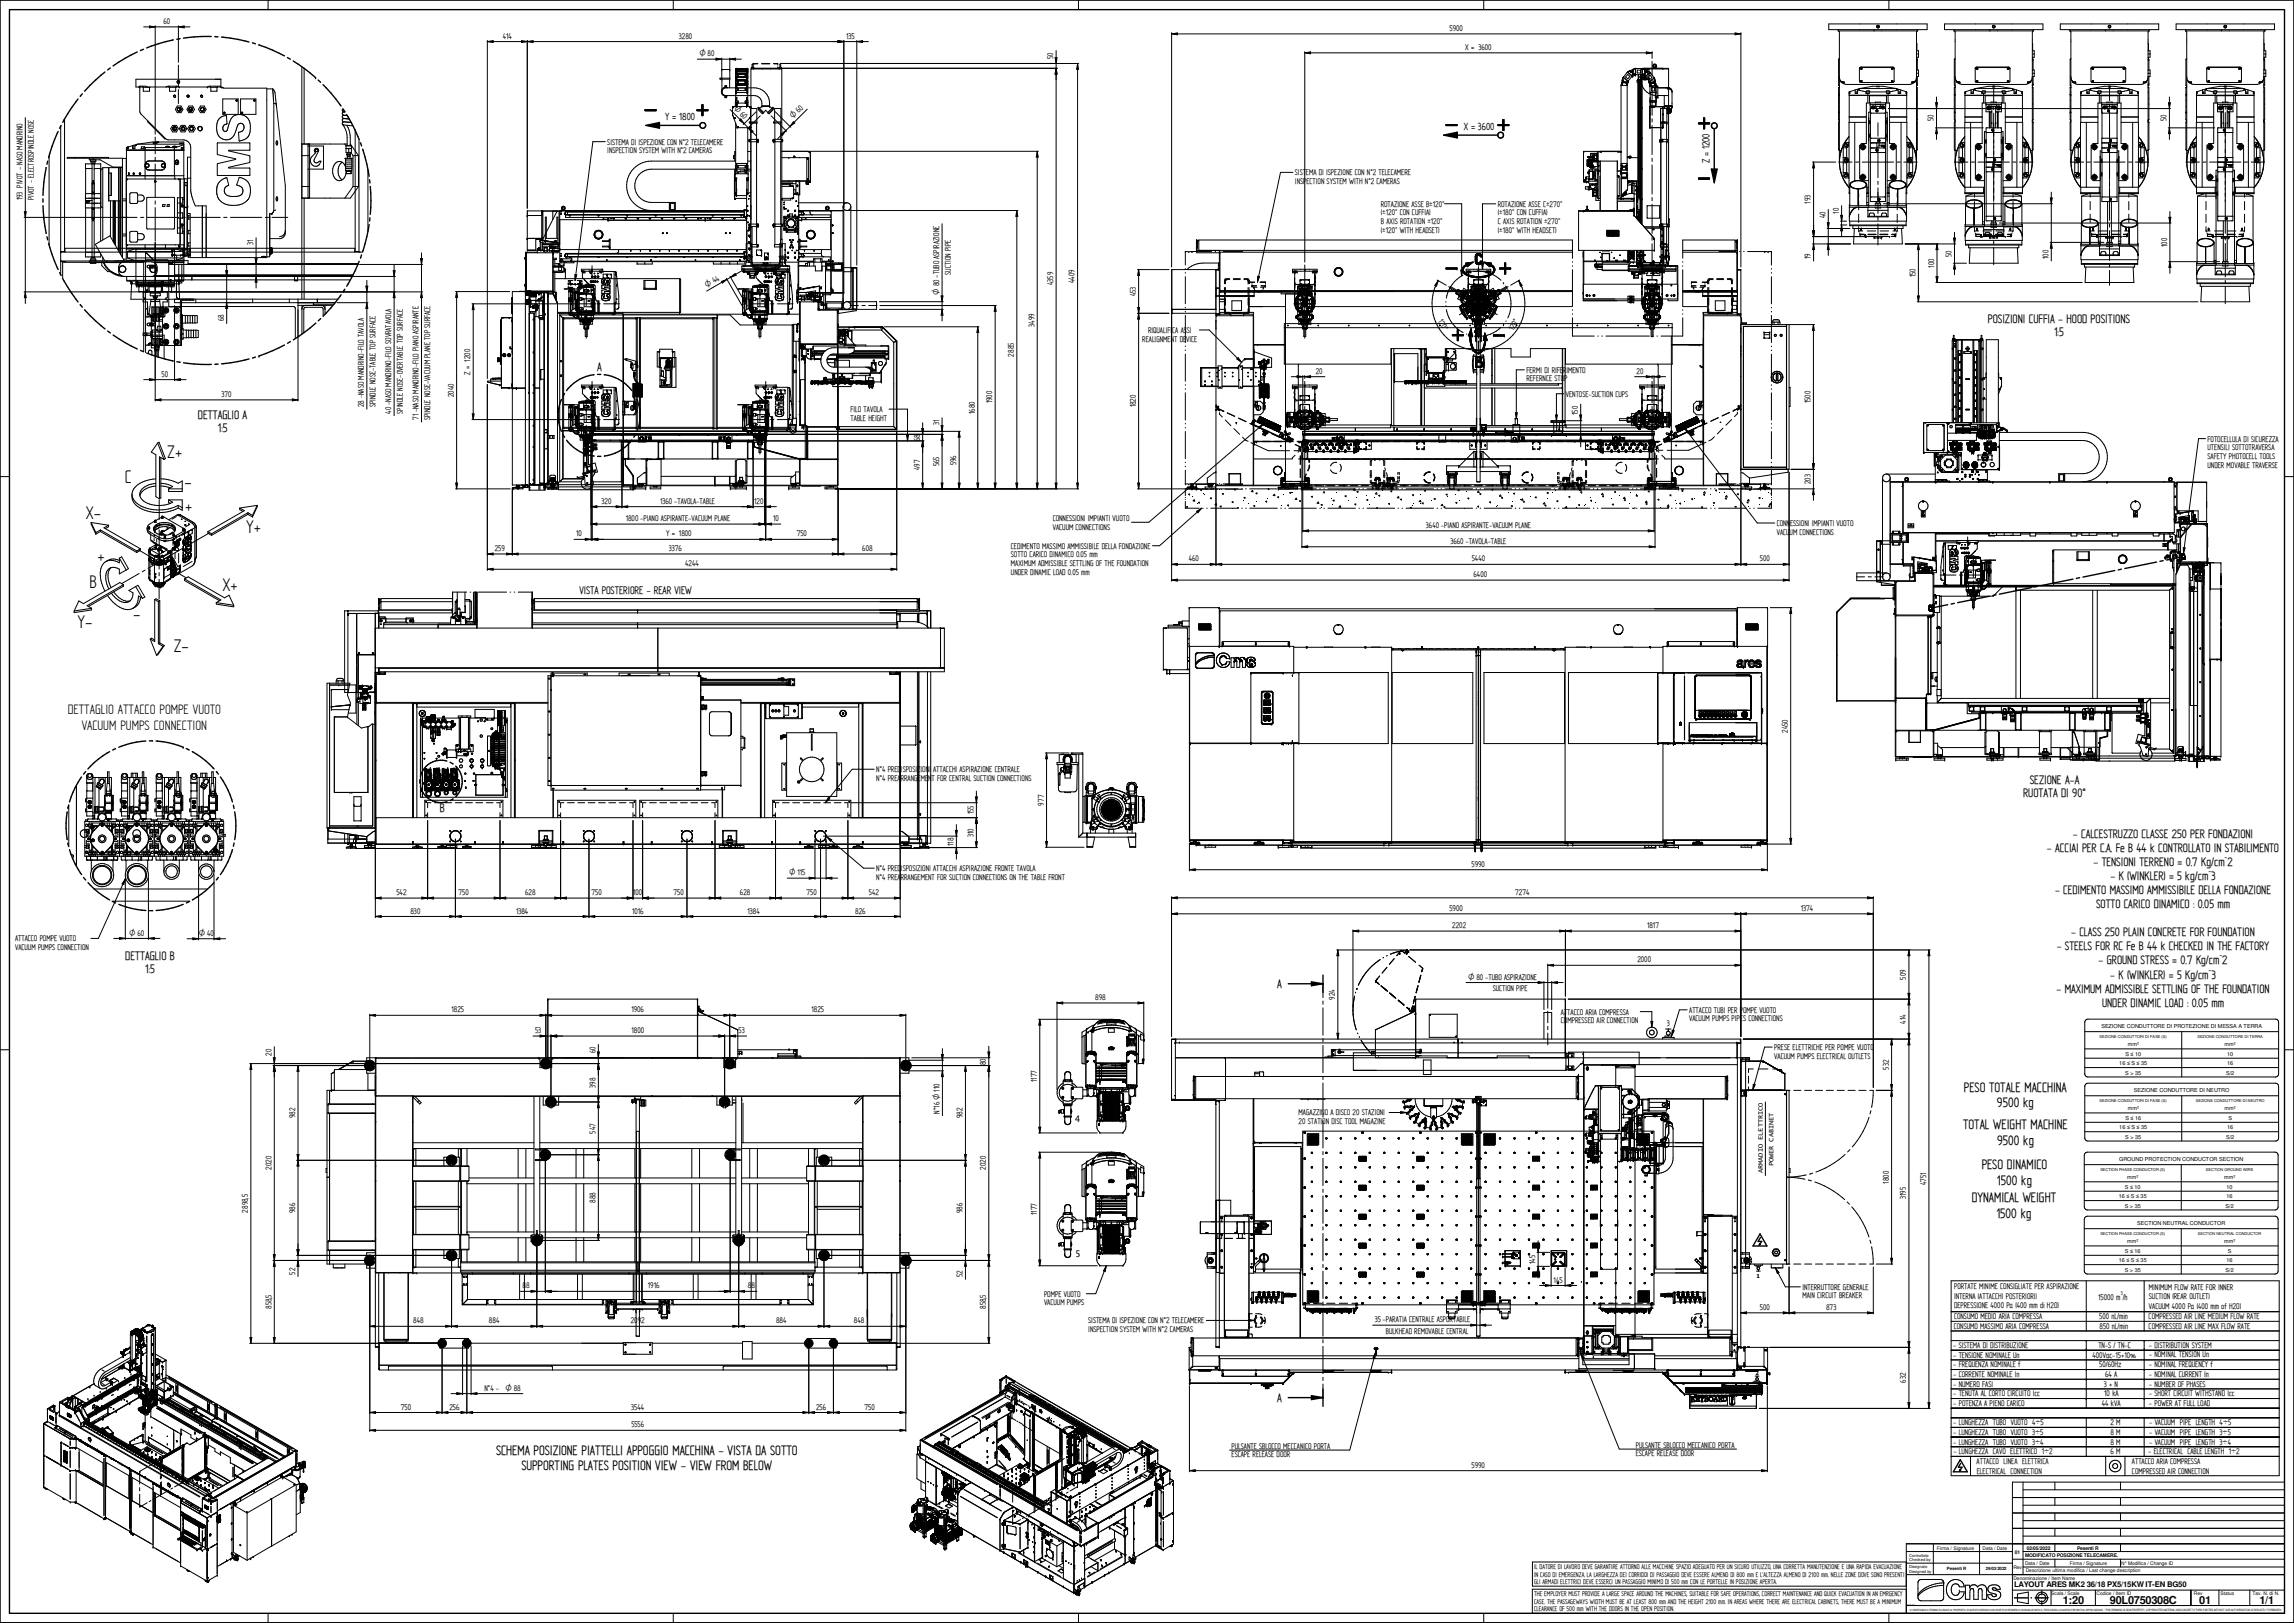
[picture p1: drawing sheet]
<svg xmlns="http://www.w3.org/2000/svg" width="1189mm" height="841mm" viewBox="0 0 1189 841" stroke-linecap="round" stroke-linejoin="round" font-family="sans-serif">
<defs><g id="words">
<g font-size="10.7">
<text x="87" y="237">Z+</text>
<text x="65" y="250">C</text>
<text x="96" y="253">-</text>
<text x="44" y="269">X-</text>
<text x="96" y="265">+</text>
<text x="128" y="276">Y+</text>
<text x="51" y="291">+</text>
<text x="46" y="305">B</text>
<text x="115" y="306">X+</text>
<text x="69" y="321">-</text>
<text x="40" y="325">Y-</text>
<text x="90" y="338">Z-</text>
</g>
<g font-size="8">
<text x="35" y="370">DETTAGLIO ATTACCO POMPE VUOTO</text>
<text x="42" y="378">VACUUM PUMPS CONNECTION</text>
</g>
<g font-size="7.9">
<text x="1018" y="566">PESO TOTALE MACCHINA</text>
<text x="1035" y="574">9500 kg</text>
<text x="1017" y="585">TOTAL WEIGHT MACHINE</text>
<text x="1035" y="593">9500 kg</text>
<text x="1027" y="606">PESO DINAMICO</text>
<text x="1035" y="614">1500 kg</text>
<text x="1022" y="623">DYNAMICAL WEIGHT</text>
<text x="1035" y="631">1500 kg</text>
<text x="257" y="754">SCHEMA POSIZIONE PIATTELLI APPOGGIO MACCHINA - VISTA DA SOTTO</text>
<text x="270" y="762">SUPPORTING PLATES POSITION VIEW - VIEW FROM BELOW</text>
</g>
<g font-size="7.1">
<text x="1030" y="167">POSIZIONI CUFFIA - HOOD POSITIONS</text>
<text x="1065" y="174">1:5</text>
<text x="309" y="192">A</text>
<text x="103" y="217">DETTAGLIO A</text>
<text x="113" y="224">1:5</text>
<text x="1052" y="406">SEZIONE A-A</text>
<text x="1048" y="413">RUOTATA DI 90°</text>
<text x="228" y="421">B</text>
<text x="1074" y="434">- CALCESTRUZZO CLASSE 250 PER FONDAZIONI</text>
<text x="1061" y="441">- ACCIAI PER C.A. Fe B 44 k CONTROLLATO IN STABILIMENTO</text>
<text x="1085" y="449">- TENSIONI TERRENO = 0.7 Kg/cm^2</text>
<text x="1094" y="456">- K (WINKLER) = 5 kg/cm^3</text>
<text x="1065" y="463">- CEDIMENTO MASSIMO AMMISSIBILE DELLA FONDAZIONE</text>
<text x="1086" y="471">SOTTO CARICO DINAMICO : 0.05 mm</text>
<text x="1073" y="485">- CLASS 250 PLAIN CONCRETE FOR FOUNDATION</text>
<text x="65" y="498">DETTAGLIO B</text>
<text x="1066" y="493">- STEELS FOR RC Fe B 44 k CHECKED IN THE FACTORY</text>
<text x="1088" y="500">- GROUND STRESS = 0.7 Kg/cm^2</text>
<text x="75" y="504">1:5</text>
<text x="1094" y="507">- K (WINKLER) = 5 Kg/cm^3</text>
<text x="662" y="512">A</text>
<text x="1066" y="514">- MAXIMUM ADMISSIBLE SETTLING OF THE FOUNDATION</text>
<text x="1089" y="522">UNDER DINAMIC LOAD : 0.05 mm</text>
<text x="662" y="726">A</text>
</g>
<text font-size="6.4" x="300" y="308">VISTA POSTERIORE - REAR VIEW</text>
<g font-size="6">
<text x="345" y="62">Y = 1800</text>
<text x="759" y="67">X = 3600</text>
<text x="886" y="85" transform="rotate(-90 886 85)">Z = 1200</text>
</g>
<g font-size="5.7">
<text x="1069" y="831">1:20</text>
<text x="1093" y="831">90L0750308C</text>
<text x="1140" y="831">01</text>
<text x="1171" y="831">1/1</text>
</g>
<g font-size="4.8">
<text x="85" y="12">60</text>
<text x="751" y="16">5900</text>
<text x="261" y="20">414</text>
<text x="352" y="20">3280</text>
<text x="438" y="20">135</text>
<text x="759" y="26">X = 3600</text>
<text x="546" y="31" transform="rotate(-90 546 31)">50</text>
<text x="1002" y="63" transform="rotate(-90 1002 63)">50</text>
<text x="1123" y="63" transform="rotate(-90 1123 63)">50</text>
<text x="315" y="75">SISTEMA DI ISPEZIONE CON N°2 TELECAMERE</text>
<text x="315" y="79">INSPECTION SYSTEM WITH N°2 CAMERAS</text>
<text x="671" y="91">SISTEMA DI ISPEZIONE CON N°2 TELECAMERE</text>
<text x="671" y="95">INSPECTION SYSTEM WITH N°2 CAMERAS</text>
<text x="12" y="104" transform="rotate(-90 12 104)">193 PIVOT - NASO MANDRINO</text>
<text x="18" y="104" transform="rotate(-90 18 104)">PIVOT - ELECTROSPINDLE NOSE</text>
<text x="716" y="107">ROTAZIONE ASSE Bu120v</text>
<text x="776" y="107">ROTAZIONE ASSE Cu270v</text>
<text x="938" y="106" transform="rotate(-90 938 106)">193</text>
<text x="716" y="112">(u120v CON CUFFIA)</text>
<text x="776" y="112">(u180v CON CUFFIA)</text>
<text x="946" y="113" transform="rotate(-90 946 113)">40</text>
<text x="953" y="111" transform="rotate(-90 953 111)">10</text>
<text x="716" y="116">B AXIS ROTATION u120v</text>
<text x="776" y="116">C AXIS ROTATION u270v</text>
<text x="716" y="121">(u120v WITH HEADSET)</text>
<text x="776" y="121">(u180v WITH HEADSET)</text>
<text x="131" y="127" transform="rotate(-90 131 127)">31</text>
<text x="1123" y="128" transform="rotate(-90 1123 128)">100</text>
<text x="938" y="134" transform="rotate(-90 938 134)">19</text>
<text x="1011" y="133" transform="rotate(-90 1011 133)">50</text>
<text x="1062" y="134" transform="rotate(-90 1062 134)">100</text>
<text x="493" y="142" transform="rotate(-90 493 142)">SUCTION PIPE</text>
<text x="993" y="144" transform="rotate(-90 993 144)">150</text>
<text x="1002" y="139" transform="rotate(-90 1002 139)">100</text>
<text x="546" y="148" transform="rotate(-90 546 148)">4359</text>
<text x="557" y="147" transform="rotate(-90 557 147)">4409</text>
<text x="589" y="154" transform="rotate(-90 589 154)">453</text>
<text x="116" y="167" transform="rotate(-90 116 167)">68</text>
<text x="745" y="166" transform="rotate(60 745 166)">120°</text>
<text x="536" y="169" transform="rotate(-90 536 169)">3499</text>
<text x="595" y="172">RIQUALIFICA ASSI</text>
<text x="784" y="171" transform="rotate(-60 784 171)">120°</text>
<text x="592" y="177">REALIGNMENT DEVICE</text>
<text x="525" y="185" transform="rotate(-90 525 185)">2885</text>
<text x="84" y="195">50</text>
<text x="244" y="194" transform="rotate(-90 244 194)">Z = 1200</text>
<text x="682" y="194">20</text>
<text x="791" y="193">FERMI DI RIFERIMENTO</text>
<text x="791" y="198">REFERNCE STOP</text>
<text x="848" y="194">20</text>
<text x="115" y="206">370</text>
<text x="235" y="206" transform="rotate(-90 235 206)">2040</text>
<text x="514" y="209" transform="rotate(-90 514 209)">1900</text>
<text x="811" y="206">VENTOSE-SUCTION CUPS</text>
<text x="938" y="209" transform="rotate(-90 938 209)">1500</text>
<text x="189" y="211" transform="rotate(-90 189 211)">28 -NASO MANDRINO-FILO TAVOLA</text>
<text x="195" y="211" transform="rotate(-90 195 211)">SPINDLE NOSE-TABLE TOP SURFACE</text>
<text x="203" y="214" transform="rotate(-90 203 214)">40 -NASO MANDRINO-FILO SOVRATAVOLA</text>
<text x="209" y="214" transform="rotate(-90 209 214)">SPINDLE NOSE-OVERTABLE TOP SURFACE</text>
<text x="441" y="213">FILO TAVOLA</text>
<text x="505" y="215" transform="rotate(-90 505 215)">1680</text>
<text x="589" y="211" transform="rotate(-90 589 211)">1820</text>
<text x="818" y="215" transform="rotate(-90 818 215)">150</text>
<text x="217" y="218" transform="rotate(-90 217 218)">71 -NASO MANDRINO-FILO PIANO ASPIRANTE</text>
<text x="223" y="218" transform="rotate(-90 223 218)">SPINDLE NOSE-VACUUM PLANE TOP SURFACE</text>
<text x="441" y="218">TABLE HEIGHT</text>
<text x="487" y="220" transform="rotate(-90 487 220)">31</text>
<text x="477" y="229" transform="rotate(-90 477 229)">68</text>
<text x="1144" y="229">FOTOCELLULA DI SICUREZZA</text>
<text x="1144" y="233">UTENSILI SOTTOTRAVERSA</text>
<text x="1144" y="238">SAFETY PHOTOCELL TOOLS</text>
<text x="477" y="244" transform="rotate(-90 477 244)">497</text>
<text x="487" y="242" transform="rotate(-90 487 242)">565</text>
<text x="496" y="241" transform="rotate(-90 496 241)">596</text>
<text x="1144" y="242">UNDER MOVABLE TRAVERSE</text>
<text x="938" y="251" transform="rotate(-90 938 251)">203</text>
<text x="312" y="261">320</text>
<text x="342" y="261">1360 -TAVOLA-TABLE</text>
<text x="391" y="261">120</text>
<text x="546" y="270">CONNESSIONI IMPIANTI VUOTO</text>
<text x="324" y="270">1800 -PIANO ASPIRANTE-VACUUM PLANE</text>
<text x="401" y="270">10</text>
<text x="546" y="274">VACUUM CONNECTIONS</text>
<text x="739" y="274">3640 -PIANO ASPIRANTE-VACUUM PLANE</text>
<text x="921" y="272">CONNESSIONI IMPIANTI VUOTO</text>
<text x="299" y="278">10</text>
<text x="345" y="278">Y = 1800</text>
<text x="413" y="278">750</text>
<text x="752" y="282">3660 -TAVOLA-TABLE</text>
<text x="921" y="277">VACUUM CONNECTIONS</text>
<text x="256" y="286">259</text>
<text x="347" y="286">3376</text>
<text x="447" y="286">608</text>
<text x="524" y="284">CEDIMENTO MASSIMO AMMISSIBILE DELLA FONDAZIONE</text>
<text x="355" y="293">4244</text>
<text x="524" y="289">SOTTO CARICO DINAMICO 0.05 mm</text>
<text x="524" y="293">MAXIMUM ADMISSIBLE SETTLING OF THE FOUNDATION</text>
<text x="616" y="291">460</text>
<text x="763" y="291">5440</text>
<text x="912" y="291">500</text>
<text x="524" y="298">UNDER DINAMIC LOAD 0.05 mm</text>
<text x="764" y="299">6400</text>
<text x="927" y="380" transform="rotate(-90 927 380)">2450</text>
<text x="454" y="400">N°4 PREDISPOSIZIONI ATTACCHI ASPIRAZIONE CENTRALE</text>
<text x="454" y="405">N°4 PREARRANGEMENT FOR CENTRAL SUCTION CONNECTIONS</text>
<text x="541" y="417" transform="rotate(-90 541 417)">977</text>
<text x="504" y="422" transform="rotate(-90 504 422)">155</text>
<text x="504" y="434" transform="rotate(-90 504 434)">310</text>
<text x="494" y="438" transform="rotate(-90 494 438)">118</text>
<text x="763" y="449">5990</text>
<text x="454" y="451">N°4 PREDISPOSIZIONI ATTACCHI ASPIRAZIONE FRONTE TAVOLA</text>
<text x="454" y="456">N°4 PREARRANGEMENT FOR SUCTION CONNECTIONS ON THE TABLE FRONT</text>
<text x="205" y="464">542</text>
<text x="238" y="464">750</text>
<text x="272" y="464">628</text>
<text x="307" y="464">750</text>
<text x="328" y="464">100</text>
<text x="349" y="464">750</text>
<text x="383" y="464">628</text>
<text x="418" y="464">750</text>
<text x="450" y="464">542</text>
<text x="785" y="464">7274</text>
<text x="213" y="473">830</text>
<text x="267" y="473">1384</text>
<text x="328" y="473">1016</text>
<text x="387" y="473">1384</text>
<text x="443" y="473">826</text>
<text x="751" y="472">5900</text>
<text x="933" y="472">1374</text>
<text x="753" y="481">2202</text>
<text x="854" y="481">1817</text>
<text x="8" y="488">ATTACCO POMPE VUOTO</text>
<text x="8" y="492">VACUUM PUMPS CONNECTION</text>
<text x="849" y="499">2000</text>
<text x="988" y="508" transform="rotate(-90 988 508)">509</text>
<text x="774" y="514">SUCTION PIPE</text>
<text x="568" y="518">898</text>
<text x="692" y="518" transform="rotate(-90 692 518)">924</text>
<text x="234" y="525">1825</text>
<text x="327" y="525">1906</text>
<text x="421" y="525">1825</text>
<text x="809" y="526">ATTACCO ARIA COMPRESSA</text>
<text x="875" y="525">ATTACCO TUBI PER POMPE VUOTO</text>
<text x="809" y="530">COMPRESSED AIR CONNECTION</text>
<text x="864" y="532">3</text>
<text x="875" y="529">VACUUM PUMPS PIPES CONNECTIONS</text>
<text x="988" y="530" transform="rotate(-90 988 530)">414</text>
<text x="277" y="535">53</text>
<text x="327" y="535">1800</text>
<text x="383" y="535">53</text>
<text x="309" y="546" transform="rotate(-90 309 546)">60</text>
<text x="920" y="544">PRESE ELETTRICHE PER POMPE VUOTO</text>
<text x="141" y="547" transform="rotate(-90 141 547)">20</text>
<text x="511" y="552" transform="rotate(-90 511 552)">80</text>
<text x="920" y="549">VACUUM PUMPS ELECTRICAL OUTLETS</text>
<text x="979" y="554" transform="rotate(-90 979 554)">532</text>
<text x="309" y="564" transform="rotate(-90 309 564)">398</text>
<text x="537" y="561" transform="rotate(-90 537 561)">1177</text>
<text x="153" y="579" transform="rotate(-90 153 579)">982</text>
<text x="487" y="577" transform="rotate(-90 487 577)">N°16 O 110</text>
<text x="499" y="579" transform="rotate(-90 499 579)">982</text>
<text x="557" y="582">4</text>
<text x="673" y="578">MAGAZZINO A DISCO 20 STAZIONI</text>
<text x="309" y="587" transform="rotate(-90 309 587)">547</text>
<text x="673" y="583">20 STATION DISC TOOL MAGAZINE</text>
<text x="141" y="606" transform="rotate(-90 141 606)">2020</text>
<text x="511" y="606" transform="rotate(-90 511 606)">2020</text>
<text x="979" y="613" transform="rotate(-90 979 613)">1800</text>
<text x="998" y="614" transform="rotate(-90 998 614)">4751</text>
<text x="309" y="623" transform="rotate(-90 309 623)">888</text>
<text x="988" y="621" transform="rotate(-90 988 621)">3195</text>
<text x="129" y="628" transform="rotate(-90 129 628)">2898,5</text>
<text x="153" y="629" transform="rotate(-90 153 629)">986</text>
<text x="499" y="629" transform="rotate(-90 499 629)">986</text>
<text x="537" y="630" transform="rotate(-90 537 630)">1177</text>
<text x="557" y="651">5</text>
<text x="796" y="655" transform="rotate(-90 796 655)">145</text>
<text x="153" y="660" transform="rotate(-90 153 660)">52</text>
<text x="499" y="662" transform="rotate(-90 499 662)">52</text>
<text x="805" y="665">145</text>
<text x="271" y="668">88</text>
<text x="336" y="668">1916</text>
<text x="388" y="668">88</text>
<text x="541" y="672">POMPE VUOTO</text>
<text x="934" y="668">INTERRUTTORE GENERALE</text>
<text x="1013" y="668">PORTATE MINIME CONSIGLIATE PER ASPIRAZIONE</text>
<text x="1114" y="668">MINIMUM FLOW RATE FOR INNER</text>
<text x="541" y="676">VACUUM PUMPS</text>
<text x="934" y="673">MAIN CIRCUIT BREAKER</text>
<text x="1013" y="673">INTERNA (ATTACCHI POSTERIORI)</text>
<text x="1013" y="678">DEPRESSIONE 4000 Pa (400 mm di H2O)</text>
<text x="1087" y="673">15000 m /h</text>
<text x="1114" y="673">SUCTION (REAR OUTLET)</text>
<text x="141" y="678" transform="rotate(-90 141 678)">858,5</text>
<text x="511" y="678" transform="rotate(-90 511 678)">858,5</text>
<text x="912" y="679">500</text>
<text x="946" y="679">873</text>
<text x="1013" y="684">CONSUMO MEDIO ARIA COMPRESSA</text>
<text x="1088" y="684">500 nL/min</text>
<text x="1114" y="684">COMPRESSED AIR LINE MEDIUM FLOW RATE</text>
<text x="1114" y="678">VACUUM 4000 Pa (400 mm of H2O)</text>
<text x="214" y="686">848</text>
<text x="253" y="686">884</text>
<text x="327" y="686">2092</text>
<text x="402" y="686">884</text>
<text x="443" y="686">848</text>
<text x="564" y="686">SISTEMA DI ISPEZIONE CON N°2 TELECAMERE</text>
<text x="712" y="685">35 -PARATIA CENTRALE ASPORTABILE</text>
<text x="1013" y="689">CONSUMO MASSIMO ARIA COMPRESSA</text>
<text x="1088" y="689">850 nL/min</text>
<text x="1114" y="689">COMPRESSED AIR LINE MAX FLOW RATE</text>
<text x="564" y="690">INSPECTION SYSTEM WITH N°2 CAMERAS</text>
<text x="718" y="691">BULKHEAD REMOVABLE CENTRAL</text>
<text x="1012" y="698">- SISTEMA DI DISTRIBUZIONE</text>
<text x="1087" y="699">TN-S / TN-C</text>
<text x="1114" y="698">- DISTRIBUTION SYSTEM</text>
<text x="1012" y="703">- TENSIONE NOMINALE Un</text>
<text x="1084" y="704">400Vac-15+10%</text>
<text x="1114" y="703">- NOMINAL TENSION Un</text>
<text x="1012" y="714">- CORRENTE NOMINALE In</text>
<text x="1012" y="709">- FREQUENZA NOMINALE f</text>
<text x="1088" y="709">50/60Hz</text>
<text x="1091" y="714">64 A</text>
<text x="1114" y="714">- NOMINAL CURRENT In</text>
<text x="1114" y="709">- NOMINAL FREQUENCY f</text>
<text x="988" y="717" transform="rotate(-90 988 717)">632</text>
<text x="1012" y="719">- NUMERO FASI</text>
<text x="1090" y="719">3 + N</text>
<text x="1114" y="719">- NUMBER OF PHASES</text>
<text x="251" y="721">N°4 - O 88</text>
<text x="1012" y="724">- TENUTA AL CORTO CIRCUITO Icc</text>
<text x="1091" y="724">10 kA</text>
<text x="1114" y="724">- SHORT CIRCUIT WITHSTAND Icc</text>
<text x="208" y="730">750</text>
<text x="233" y="730">256</text>
<text x="327" y="730">3544</text>
<text x="423" y="730">256</text>
<text x="448" y="730">750</text>
<text x="1012" y="728">- POTENZA A PIENO CARICO</text>
<text x="1089" y="729">44 kVA</text>
<text x="1114" y="728">- POWER AT FULL LOAD</text>
<text x="327" y="740">5556</text>
<text x="1012" y="739">- LUNGHEZZA TUBO VUOTO 4÷5</text>
<text x="1012" y="744">- LUNGHEZZA TUBO VUOTO 3÷5</text>
<text x="1094" y="739">2 M</text>
<text x="1094" y="744">8 M</text>
<text x="1114" y="739">- VACUUM PIPE LENGTH 4÷5</text>
<text x="1114" y="744">- VACUUM PIPE LENGTH 3÷5</text>
<text x="1012" y="749">- LUNGHEZZA TUBO VUOTO 3÷4</text>
<text x="1094" y="749">8 M</text>
<text x="1114" y="749">- VACUUM PIPE LENGTH 3÷4</text>
<text x="638" y="751">PULSANTE SBLOCCO MECCANICO PORTA</text>
<text x="638" y="755">ESCAPE RELEASE DOOR</text>
<text x="848" y="750">PULSANTE SBLOCCO MECCANICO PORTA</text>
<text x="848" y="755">ESCAPE RELEASE DOOR</text>
<text x="1012" y="754">- LUNGHEZZA CAVO ELETTRICO 1÷2</text>
<text x="1094" y="754">6 M</text>
<text x="1113" y="753">- ELECTRICAL CABLE LENGTH 1÷2</text>
<text x="763" y="761">5990</text>
<text x="1024" y="759">ATTACCO LINEA ELETTRICA</text>
<text x="1105" y="759">ATTACCO ARIA COMPRESSA</text>
<text x="1024" y="764">ELECTRICAL CONNECTION</text>
<text x="1105" y="764">COMPRESSED AIR CONNECTION</text>
</g>
<g font-size="4.6">
<text x="362" y="29">O 80</text>
<text x="380" y="56" transform="rotate(45 380 56)">O 60</text>
<text x="411" y="62" transform="rotate(-45 411 62)">O 60</text>
<text x="366" y="149" transform="rotate(-30 366 149)">O 44</text>
<text x="487" y="153" transform="rotate(-90 487 153)">O 80 -TUBO ASPIRAZIONE</text>
<text x="409" y="454">O 115</text>
<text x="67" y="485">O 60</text>
<text x="103" y="485">O 40</text>
<text x="761" y="508">O 80 -TUBO ASPIRAZIONE</text>
</g>
<g font-size="4">
<text x="795" y="813">IL DATORE DI LAVORO DEVE GARANTIRE ATTORNO ALLE MACCHINE SPAZIO ADEGUATO PER UN SICURO UTILIZZO, UNA CORRETTA MANUTENZIONE E UNA RAPIDA EVACUAZIONE</text>
<text x="795" y="817">IN CASO DI EMERGENZA. LA LARGHEZZA DEI CORRIDOI DI PASSAGGIO DEVE ESSERE ALMENO DI 800 mm E L'ALTEZZA ALMENO DI 2100 mm. NELLE ZONE DOVE SONO PRESENTI</text>
<text x="795" y="821">GLI ARMADI ELETTRICI DEVE ESSERCI UN PASSAGGIO MINIMO DI 500 mm CON LE PORTELLE IN POSIZIONE APERTA.</text>
<text x="795" y="827">THE EMPLOYER MUST PROVIDE A LARGE SPACE AROUND THE MACHINES, SUITABLE FOR SAFE OPERATIONS, CORRECT MAINTENANCE AND QUICK EVACUATION IN AN EMRGENCY</text>
<text x="1044" y="823">LAYOUT ARES MK2 36/18 PX5/15KW IT-EN BG50</text>
<text x="795" y="831">CASE. THE PASSAGEWAYS WIDTH MUST BE AT LEAST 800 mm AND THE HEIGHT 2100 mm. IN AREAS WHERE THERE ARE ELECTRICAL CABINETS, THERE MUST BE A MINIMUM</text>
<text x="795" y="835">CLEARANCE OF 500 mm WITH THE DOORS IN THE OPEN POSITION.</text>
</g>
<g font-size="3.6">
<text x="919" y="604" transform="rotate(-90 919 604)">POWER CABINET</text>
<text x="914" y="608" transform="rotate(-90 914 608)">ARMADIO ELETTRICO</text>
</g>
<text font-size="3.2" x="1099" y="671">3</text>
<g font-size="2.8">
<text x="1089" y="533">SEZIONE CONDUTTORE DI PROTEZIONE DI MESSA A TERRA</text>
<text x="1103" y="542">mm²</text>
<text x="1153" y="542">mm²</text>
<text x="1098" y="552">16 ≤ S ≤ 35</text>
<text x="1101" y="547">S ≤ 10</text>
<text x="1154" y="552">16</text>
<text x="1154" y="547">10</text>
<text x="1101" y="557">S &gt; 35</text>
<text x="1154" y="557">S/2</text>
<text x="1106" y="566">SEZIONE CONDUTTORE DI NEUTRO</text>
<text x="1103" y="575">mm²</text>
<text x="1153" y="575">mm²</text>
<text x="1101" y="580">S ≤ 16</text>
<text x="1155" y="580">S</text>
<text x="1098" y="585">16 ≤ S ≤ 35</text>
<text x="1154" y="585">16</text>
<text x="1101" y="590">S &gt; 35</text>
<text x="1154" y="590">S/2</text>
<text x="1098" y="601">GROUND PROTECTION CONDUCTOR SECTION</text>
<text x="1102" y="611">mm²</text>
<text x="1153" y="611">mm²</text>
<text x="1101" y="616">S ≤ 10</text>
<text x="1154" y="616">10</text>
<text x="1098" y="621">16 ≤ S ≤ 35</text>
<text x="1154" y="621">16</text>
<text x="1101" y="626">S &gt; 35</text>
<text x="1153" y="626">S/2</text>
<text x="1108" y="635">SECTION NEUTRAL CONDUCTOR</text>
<text x="1102" y="644">mm²</text>
<text x="1153" y="644">mm²</text>
<text x="1101" y="649">S ≤ 16</text>
<text x="1155" y="649">S</text>
<text x="1098" y="654">16 ≤ S ≤ 35</text>
<text x="1101" y="659">S &gt; 35</text>
<text x="1153" y="659">S/2</text>
<text x="1154" y="654">16</text>
<text x="910" y="662">1</text>
<text x="910" y="713">2</text>
</g>
<g font-size="2.6">
<text x="1050" y="803">02/05/2022</text>
<text x="1076" y="803">Pesenti R</text>
<text x="1044" y="805">01</text>
<text x="1050" y="807">MODIFICATO POSIZIONE TELECAMERE.</text>
</g>
<g font-size="2.5">
<text x="1004" y="803">Firma / Signature</text>
<text x="1027" y="803">Data / Date</text>
<text x="1043" y="813">Rev</text>
<text x="1049" y="811">Data / Date</text>
<text x="1050" y="815">Descrizione ultima modifica / Last change description</text>
<text x="1073" y="811">Firma / Signature</text>
<text x="1099" y="811">N° Modifica / Change ID</text>
<text x="1043" y="819">Denominazione / Item Name</text>
<text x="1063" y="826">Scala / Scale</text>
<text x="1087" y="826">Codice / Item ID</text>
<text x="1137" y="826">Rev</text>
<text x="1151" y="826">Status</text>
<text x="1167" y="826">Tav. N. di N.</text>
</g>
<g font-size="2.3">
<text x="1009" y="814">Pesenti R</text>
<text x="1029" y="814">29/03/2022</text>
</g>
<g font-size="2.1">
<text x="989" y="807">Controllato</text>
<text x="989" y="809">Checked by</text>
<text x="989" y="813">Disegnato</text>
<text x="989" y="815">Designed by</text>
</g>
<g font-size="2">
<text x="1088" y="538">SEZIONE CONDUTTORI DI FASE (S)</text>
<text x="1139" y="538">SEZIONE CONDUTTORE DI TERRA</text>
<text x="1088" y="571">SEZIONE CONDUTTORI DI FASE (S)</text>
<text x="1138" y="571">SEZIONE CONDUTTORE DI NEUTRO</text>
<text x="1089" y="607">SECTION PHASE CONDUCTOR (S)</text>
<text x="1143" y="607">SECTION GROUND WIRE</text>
<text x="1089" y="640">SECTION PHASE CONDUCTOR (S)</text>
<text x="1139" y="640">SECTION NEUTRAL CONDUCTOR</text>
</g>
<text font-size="1.5" x="990" y="835">CI RISERVIAMO A TERMINI DI LEGGE LA PROPRIETA' DI QUESTO DISEGNO CON DIVIETO DI RENDERLO COMUNQUE NOTO A TERZI SENZA LA NOSTRA PREVENTIVA APPROVAZIONE. / THIS DRAWING IS SCM-PROPERTY, COPYRIGHTED MATERIAL DISCLOSURE TO THIRD PARTIES WITHOUT OUR AUTHORISATION IS EXPLICITLY FORBIDDEN.</text>
<text font-size=".6" x="988" y="832">Template version :</text>
</g></defs>
<g fill="none" stroke="#000" stroke-width=".52">
<path d="M0 0h1189v841h-1189zM74 14h24M77 13l3 1h-3zM80 13v57M92 14l3-1v1zM92 13v19M139 0v5M349 0v5M559 0v5M607 17v121M607 18l3-1v1zM607 18h295"/>
<path d="M769 0v5M899 17l3 1h-3zM902 17v121M948 12h51v3h-51zM953 16v1v67M953 16h41M953 15v1M971 15v1M973 13h1v1M973 13v1M973 13l1 1M974 14h-1"/>
<path d="M979 0v5M994 16l-1 1v67M994 15v1M1008 12h51v3h-51zM1013 16h41M1013 16v1v67M1013 15v1M1031 15v1M1033 13v1M1033 13h1v1M1033 14h.1M1033 13l1 1"/>
<path d="M1033 13h.1M1034 14h-1M1054 16l-1 1v67M1054 15v1M1068 12h51v3h-51zM1073 16h41M1073 16v1v67M1073 15v1M1091 15v1M1093 13v1h1M1093 13h1v1M1093 13l1 1"/>
<path d="M1094 14h.1M1114 16l-1 1v67l-1 5M1114 15v1M1128 12h51v3h-51zM1133 16h41M1133 16v1v67M1133 15v1M1151 15v1M1153 13h1v1M1153 13v1M1153 13l1 1M1154 14h-1"/>
<path d="M1174 16l-1 1v67M1174 15v1M92 34v7M156 35v120M158 35v40M253 22l3-1v1zM253 21v175M253 22h197M270 21v1l6-1v1zM273 21v87M361 31h23M371 30l3 1h-3z"/>
<path d="M374 30v11M374 36h4M378 31l3-1v1zM378 30v16M381 37h.1M381 39h.1M381 38h.1M381 39v1M381 36h.1M381 35h.1M381 40h.1M381 36v19"/>
<path d="M381 37l1 1h5v-1M381 36h6M382 35h.1M382 36h.1M382 37l-1 1M382 36h-1M382 40l-1 2M382 40h5M382 38h.1M382 40h.1M382 36v11M382 37h5"/>
<path d="M382 39h5M382 35h-1M382 36h5M382 38h5M382 37h-1M382 37h1M382 39h1zM383 36h.1M386 36h.1M386 37h1M386 39h1zM387 36h.1"/>
<path d="M387 40h.1M387 38h.1M387 35h.1M387 36v11M387 37h.1M387 40v2M387 37h1M387 36v13v-2M387 36h1M388 36h.1M388 39h.1M388 37h.1"/>
<path d="M388 36v3M388 39l-1 1M388 38h-1M389 35h2M389 35v1M390 35v-2v2M390 35h-1M390 35h.1M390 35h1M391 35h.1M393 33h-2v1M393 33h-2"/>
<path d="M395 33h4M401 33h2v1M401 33h2M403 35h.1M404 35h1M404 35h.1M404 35v-2l1 2M404 33h155M405 35h.1M405 35v1M434 21l3 1h-3zM437 21v87"/>
<path d="M444 22l3-1v1zM444 21v116M547 30h1l-1 3zM547 35l1 3h-1zM547 26v227M548 35h-159M558 33l1 3h-1zM558 33v220M676 27v109M676 27h3v1zM676 27h180M841 40h.1"/>
<path d="M842 40h-1M843 39h2l-1 2-1-1zM844 38l2 1M844 37l-2 3M844 37v1M844 37l2 2M845 37h.1M845 37h-1M845 37h1M845 37l1 1v1M846 40l-2 2M846 39v1"/>
<path d="M846 39h.1M846 37h.1M846 40h.1M846 36l-1 1M846 36v1M846 36h.1M846 38l1 1M846 38v1M846 36v2h2M846 38v2M846 38l2 1M847 36h-1"/>
<path d="M847 38h.1M847 38v1M847 39h1M847 38l1 1M848 38v1M848 39h.1M848 39l-2 1M848 36h.1M848 36h-2M848 36v2M848 36v3M848 39h3"/>
<path d="M848 35v1M848 35l3 1M848 35l-2 1M849 36v2h1M849 36h1M849 36h.1M849 39v2M850 36h.1M850 38h.1M850 39l-1 3M850 39v76M850 36v2"/>
<path d="M851 39h.1M851 36h.1M851 36h1M851 39v77M851 36h14M851 40h2M851 36v3M851 39l2 1M852 35h.1M852 36h13M852 36h1M852 40h.1"/>
<path d="M852 39h-1M852 39l1 1M852 36h.1M852 36v2l-1 1M852 36h-1v3M852 38l-1 1M852 38v1M852 38l1 1M852 37h.1M853 40h.1M853 39v1M853 36h.1"/>
<path d="M853 36v1M853 36l-1 1M853 36h-1M853 36l1 1M853 39h.1M853 40l2 2M853 27h3l-3 1zM853 37v1v-1M853 37h.1M854 37h.1M854 37l-1 1v1M854 37l1 1"/>
<path d="M854 37h-1M854 37h1M854 40l1-1 1 1-1 1zM854 40h.1M855 38h.1M855 38l-2 1M855 37l1 1M855 37v1M855 38l-2 2M855 38h1M856 38l1 2M856 27v3"/>
<path d="M856 32v7M857 35h.1M857 35a1 1 0 0 1 0-1 1 1 0 0 1 1 0 1 1 0 0 1 0 1M857 35h1M858 35h.1M862 35h.1M865 36h.1M865 36v100M953 40a4 4 0 0 0 4 4h32a4 4 0 0 0 4-4M953 30v1v13M964 35h1h16h1v7l-1 1h-17zM964 36h1"/>
<path d="M964 35l1 1M965 36h.1M965 35l-1 1M965 35v1M980 36h1M980 35l1 1M981 36h.1M981 35l-1 1M981 35v1M982 35h-17l-1 1M982 35v1M993 38h1"/>
<path d="M993 36h1v4h-1M993 26h1v4h-1M993 28h1M993 23v3M993 31h.1M993 31h1M993 30v1M993 31l1 5M994 40v4M1013 31v13v1M1013 31h.1M1013 30v1"/>
<path d="M1013 40l1 2M1024 35h1h16h1v7l-1 1h-17zM1024 36h1M1024 36h.1M1024 35l1 1M1025 36h.1M1025 35l-1 1M1025 35v1M1040 36h1M1040 36h.1M1040 35l1 1M1041 36h.1"/>
<path d="M1041 35l-1 1M1041 35v1M1042 35h-17l-1 1M1042 35v1M1053 38h1M1053 36h1v4h-1M1053 28h1M1053 26h1v4h-1M1053 31h.1M1053 23v3M1053 40v2M1053 31h1"/>
<path d="M1053 30v1M1053 31l1 5M1054 40v4M1073 30v14M1073 40l1 2M1084 35h1h16h1v7l-1 1h-17v-1zM1084 36h1M1084 35l1 1M1085 35l-1 1M1085 35v1M1085 36h.1M1100 36h1"/>
<path d="M1100 35l1 1M1101 35l-1 1M1101 35v1M1101 36h.1M1102 35h-17l-1 1M1102 35v1M1113 38h1M1113 36h1v4h-1M1113 28h1M1113 26h1v4h-1M1113 31h.1M1113 23v3"/>
<path d="M1113 40v2M1113 31h1M1113 30v1M1113 31l1 5M1114 40v4M1133 40a4 4 0 0 0 4 4h32a4 4 0 0 0 4-4M1133 30v1v13M1144 35h1h16h1v7l-1 1h-17zM1144 36h1M1144 35l1 1M1145 36h.1M1145 35l-1 1"/>
<path d="M1145 35v1M1160 36h1M1160 35l1 1M1161 36h.1M1161 35l-1 1M1161 35v1M1162 35h-17l-1 1M1162 35v1M1173 38h1M1173 36h1v4h-1M1173 28h1M1173 26h1v4h-1"/>
<path d="M1173 31h.1M1173 23v3M1173 31h1M1173 30v1M1173 31l1 5M1174 40v4M72 45v1l1 13 13 13M72 45h.1M73 45h15M74 45h-4v-4h44v4h1M74 45h4M74 45v2h3"/>
<path d="M77 47h.1M77 45v2M86 45h1h6M88 45h3M88 45v2h3M91 49l-1 1h1M91 50h-1M91 49h-1v1M91 49v1M91 45v2M91 47h.1M91 45h18"/>
<path d="M92 55h2l1 2-1 1h-2l-1-1zM92 57h.1M92 43h1M92 56v1l1 1M92 58h1M92 56v1M92 43v2M92 46v8M93 56h1M93 56l-1 1M93 56l1 1M93 56h-1"/>
<path d="M93 56h.1M93 43v-1h-1v1h1M93 43h.1M93 42v1M93 58h.1M93 56v1M93 57h1M93 57v1M94 57l-1 1M94 56v1M94 56h.1M94 56h-1"/>
<path d="M94 57h-1M94 56l-1 1M94 57h.1M97 50a.7 .7 0 0 1 1-1 .6 .6 0 0 1 0 1M97 50h1M98 55h2l1 2-1 1h-2l-1-1zM98 50h.1M98 50v-1h-1v1h1M98 56v1M98 57l1 1M98 56h2M98 56v1l1 1"/>
<path d="M99 57v1M99 56v1M99 58h.1M99 56h-1M99 56l1 1M99 56h1M99 56h.1M99 57h.1M99 57h-1M100 56l-1 1M100 56h.1M100 56v1"/>
<path d="M100 57h-1M100 57l-1 1M104 55h2l1 2-1 1h-2l-1-1zM104 50l1-1v1M104 56h1h1M104 57l1 1M104 56v1M104 49l1 1zM104 56h1M104 56h.1M105 56h.1M105 56h1"/>
<path d="M105 58h.1M105 56l1 1M105 57v1M106 57l-1 1M106 56v1M106 56l-1 1M106 57h-1M109 45h4M109 45v2h3M112 45v2M112 47h.1M113 45h1"/>
<path d="M114 45h-7M115 51h8v8h-8zM115 45v1M115 45l1 1h22v87h-40v-3h1M116 59h.1M116 58v1M116 58h.1M116 58h1M117 58l-1 1M117 58h.1M117 60h.1M122 52h1"/>
<path d="M122 52h.1M123 52h.1M123 52h-1M125 51h8v8h-8zM125 59h1M125 58v1M125 59h.1M125 58h.1M125 58h1M126 58h-1M126 58h.1M126 59h-1"/>
<path d="M126 58l-1 1M126 58v1M132 52h.1M138 46h3M141 46l2 2 5 48v25l-1 2-2 1h-5M141 46l1 8M142 54v55M143 54h-1M143 54h.1M143 54v1M178 56v2h1M179 58h-1v1l2 1"/>
<path d="M180 60h-2l-1 1h1l3 1M334 57h6M334 57h.1M335 57h-1M335 57h.1M336 57h-1M336 57h.1M337 57h-1M337 57h.1M338 57h-1M339 57h-1M339 57h.1"/>
<path d="M340 57h-1M340 57h-6M340 57h.1M361 57h.1M362 57h-1M362 57h-1h3M363 57h-1M363 57h.1M364 57h-1l1-1-1 1M364 54v3h-3M364 57v3M364 54h.1"/>
<path d="M364 60h.1M364 54v1M364 54v1v-1M364 55v1M364 57h3M364 54v3M364 55h.1M364 56h.1M364 56v1M364 56l-1 1M364 57h.1M364 58h.1"/>
<path d="M364 58v1M364 59h.1M364 59v1M364 57v1M365 57l-1 1M365 57h-1M365 57h.1M366 57h-1M366 57h.1M367 57h-1M367 57h-3M367 57h-1h1"/>
<path d="M367 57h.1M373 41h.1M374 48l2 2M374 47v1M374 48l2 2v1M374 41v5M374 46v1M376 44h.1M376 50h.1M376 44v1l-2 2M376 51h.1M376 45h.1"/>
<path d="M376 45l-2 1M376 50h1M376 45h1M377 46l-1-2 1 2M377 50l-1 1 1-1M378 41h-5h5M378 57l14 13M380 55h.1M380 59h.1M380 59l2 7M380 59v3M380 55v1"/>
<path d="M380 56h.1M381 52h.1M381 40v2M381 48h7M381 44l1 1M381 43l1 1M381 43h.1M381 42h.1M381 43l1 3M381 53h1M381 52l1-2v5M381 44v1"/>
<path d="M381 54h.1M381 44h1M381 40v1M381 48h1M381 41h1M381 53h.1M382 53h.1M382 47v2l-1-1M382 45h.1M382 41h.1M382 51h.1M382 54h.1"/>
<path d="M382 55h.1M382 41h5M382 44h5M382 42h5M382 47h5M382 44h1M382 43h5M382 53h5M382 52h.1M382 42l1 1zM382 46l1 1zM382 46h1"/>
<path d="M382 42h1M382 53h1M382 52h1M383 53h.1M383 52h.1M383 42h.1M383 44h.1M383 43v1M386 42h.1M386 44h.1M386 43v1M386 44h1"/>
<path d="M386 52h.1M386 53h.1M386 42l1 1zM386 46l1 1zM386 46h1M386 42h1M386 53h1M386 52h1M387 53h.1M387 52h.1M387 55h.1M387 54h.1"/>
<path d="M387 45h.1M387 41h.1M387 51h.1M387 54v1M387 44h.1M387 48h.1M387 52v-2v5M387 42h.1M387 43h.1M387 40l1 15M387 43v3M387 40l1 1"/>
<path d="M387 43h1M387 42h1M388 43h.1M388 52h.1M388 44l-1 1M388 43l-1 1M389 56h.1M389 55h.1M389 55h-9v4M389 55v1M392 58l-7 7M393 56l3 2v1z"/>
<path d="M393 56h.1M393 57l2 2M394 56h-1M395 55a4 4 0 0 0-4-5h-15a2 2 0 0 1-2-2 2 2 0 0 1 2-2h15a8 8 0 0 1 8 9M395 55h4M395 55l-1 1M396 58l1-1 1 1M398 58l3-2-3 3zM399 55l1 1M400 56h.1M400 57h1l-2 2h-1M402 58l8 8"/>
<path d="M418 57l-15 15M840 43h.1M840 43h1M840 43v2M841 43h-1M841 43h.1M841 41h.1M841 41v1M841 43h1l1 1M841 42h.1M841 40v2M841 42h1h2"/>
<path d="M841 40l3 2M841 42l-1 1M841 42l1 1h-1M842 43h1M842 43l1 1M843 43v1M843 44h.1M843 42h.1M843 42h1M844 41h.1M844 42l-2 1M844 42h.1"/>
<path d="M844 42l-1 1M844 42l-1 2M849 41v61M849 42h-1v1h1M849 41h.1M849 41h1M850 41v61M850 41v74M850 41h2M850 41h5v-5h-5v80M850 41h.1M851 41a8 8 0 0 0 7 8"/>
<path d="M851 56h.1M851 40h2h-2M852 41h.1M853 41h.1M854 41a4 4 0 0 0 4 4M855 42h.1M855 42v1M855 41h-2M855 43h.1M855 43v1M855 43h1M855 44h.1"/>
<path d="M855 42l1 1M855 44v1M855 52h.1M855 55h.1M855 53v2h3M855 48h.1M855 53h3M855 44v5M855 48v4M855 50v16M855 48h3M855 45h3"/>
<path d="M855 44h3M855 45h.1M855 44a1.4 1.4 0 0 1 2-1 1.4 1.4 0 0 1 1 1M855 52h3l-1 1zM856 53h-1M856 43l-1 1M856 55h.1M856 46h1v1h-1zM856 41v2M856 45v15M857 43h1M857 55h.1"/>
<path d="M857 40l1 1M857 40h.1M857 43h.1M857 40v1M857 40l-2 2M857 41h1M857 41l-2 1M857 42h.1M857 42l-1 1M858 55h.1M858 41l-1 1M858 41h.1"/>
<path d="M858 42l-1 1M858 42h-1M858 43h.1M858 44h.1M858 41v1M858 42h.1M858 42v1M858 45h1v5v1l-1-1zM858 45h1M858 50h1M858 53h.1M858 43v1"/>
<path d="M858 44v5M858 44v1M858 45h.1M858 50v5M858 48v4M858 52h.1M858 53v2M858 48h.1M858 50h.1M859 50h.1M859 45h.1M859 46h5"/>
<path d="M859 49l5 1M862 55h-7v11h7M862 55h.1M862 59h.1M862 55v11M862 49v6M862 55h5M862 55l1 1M864 57h2M864 56v1M864 59h1zM864 57h.1"/>
<path d="M864 57h1M864 56h.1M865 57v-1l1 1M865 56l1 1M865 57h.1M865 46h1M866 57l-1 1h-1M866 46h.1M866 57v1M866 57l-2 1M866 59h-1M866 58v1"/>
<path d="M866 58h.1M866 46v1M866 55h.1M866 55h-3M866 47h.1M866 47l1 8M867 55l-1 3M953 49h.1M953 44h.1M953 44v1M953 45v17M953 58v1"/>
<path d="M953 45h.1M953 58h.1M954 42h1M955 42h.1M955 42l1 1M958 48v15M958 49h30M958 48h1M958 48h.1M959 47l-1 1M961 47v1h2v-1M961 47h-2"/>
<path d="M963 48h-1M963 47h4M963 46h1M963 46l-2 1M964 46h.1M964 46l-1 1M964 46h19M964 46l7-1h5l7 1M964 46h-1M964 42h1M965 42h.1M965 42h-1"/>
<path d="M967 48h12M968 48v5M969 53v-3h9v3M969 47v1h-2v-1M969 47h-2M969 47h.1M969 54h8M969 53h-2v21h-2l-1 1v18l1 1M969 58h-1v49M969 59h8M970 56a1.1 1.1 0 0 1 1-1 1.1 1.1 0 0 1 1 1M970 56h.1"/>
<path d="M970 55h1M970 55v1M971 55h-1M971 55v1M971 56h.1M972 54v1h3v-1M972 53h3M972 54h.1M972 55v1M972 57v1M972 58h1M972 57h.1"/>
<path d="M973 57l-1 1M973 57h.1M973 57h-1M973 45h.1M973 58h.1M973 57v1M974 45h-1M974 56h.1M974 55v1M974 54h.1M975 56a1 1 0 0 1 1-1 1 1 0 0 1 1 1M975 56h.1"/>
<path d="M975 55v1M975 55h1M976 55h-1M976 55v1M976 56h.1M977 56h-8v48h8v-51h-8v5M977 58h1v49M977 53h2v21h3l1 1v18l-1 1M977 47h2v1h-1zM978 48v5M979 56h146M980 42h1"/>
<path d="M981 42h.1M981 42h-1M983 46h.1M983 46l1 1M983 46l2 1M984 48h1M984 47v1h1v-1M984 47h-5M985 47h3M988 47v53M988 48h.1M988 47v1"/>
<path d="M992 42h.1M992 42l-1 1M993 42h-1M993 45h.1M993 44v1M993 44h.1M993 45v17M994 44h-1M994 44h.1M1003 53h1v3zM1004 50v22M1013 49h.1"/>
<path d="M1013 45v17M1013 58v1M1013 45h.1M1013 58h.1M1014 42l2 1 1 1h32l2-1 2-1M1014 42h.1M1014 42l2 1M1018 49h30M1018 48v15M1018 48h1M1018 48h.1M1019 47l-1 1"/>
<path d="M1021 47v1h2v-1M1021 47h-2M1023 48h-1M1023 47h4M1023 46h.1M1023 46l-2 1M1023 46v1M1024 46h19M1024 46l7-1h5l7 1M1024 46h-1M1024 42h1M1024 42h.1"/>
<path d="M1025 42h.1M1025 42h-1M1027 48h12M1028 48v5M1029 53v-3h9v3M1029 47v1h-2v-1M1029 47h-2M1029 47h.1M1029 53h-2v21h-2l-1 1v18l1 1h3M1029 54h8M1030 56h.1M1030 55v1"/>
<path d="M1030 56h1M1030 55h1M1031 55h.1M1031 55h-1M1031 55l-1 1M1031 55v1M1031 58v8M1031 56h.1M1032 54v1h3v-1M1032 53h3M1032 54h.1M1032 58h-3v-5h8v5h-3"/>
<path d="M1032 55v11M1033 45h.1M1033 44v9M1033 55v2M1033 59v45M1034 45h-1M1034 55v11M1034 56h.1M1034 54h.1M1035 56h.1M1035 58v8M1035 55v1"/>
<path d="M1035 55h1M1035 56h1M1036 58v8M1036 55v1M1036 55h-1M1036 55l-1 1M1036 55h.1M1036 56h.1M1037 53h2v21h3l1 1v18l-1 1h-4M1037 47h2v1h-1zM1038 48v5M1040 42h1"/>
<path d="M1040 42h.1M1041 42h.1M1041 42h-1M1043 46h.1M1043 46l1 1M1043 46l2 1M1044 48h1M1044 47h-5M1044 47v1h1v-1M1045 47h3M1048 47v53h-10M1048 48h.1"/>
<path d="M1048 47v1M1053 42l-2 1M1053 45h.1M1053 44h.1M1053 45v17M1054 44l-1 1M1054 44h-1M1054 44h.1M1073 49h.1M1073 44h.1M1073 44v1M1073 45v17"/>
<path d="M1073 58v1M1073 45h.1M1073 58h.1M1074 42l2 1 1 1h32l2-1 2-1M1074 42h.1M1074 42l2 1M1078 49h30M1078 48v15M1078 48h1M1078 48h.1M1079 47l-1 1M1081 47v1h2v-1"/>
<path d="M1081 47h-2M1083 48h-1M1083 47h4M1083 46h1M1083 46l-2 1M1084 46h.1M1084 46l-1 1M1084 46h19M1084 46l7-1h5l7 1M1084 46h-1M1084 42h1M1085 42h-1"/>
<path d="M1085 42h.1M1087 48h12M1088 48v5M1089 53v-3h9v3M1089 47v1h-2v-1M1089 47h-2M1089 47h.1M1089 54h8M1089 53h-2v21h-2l-1 1v18l1 1h3M1089 59v13M1090 56a1.1 1.1 0 0 1 1-1 1.1 1.1 0 0 1 1 1M1090 55v1"/>
<path d="M1090 55h1M1091 55v1M1091 55h-1M1091 55h.1M1091 56h.1M1092 54v1h3v-1M1092 53h3M1092 54h.1M1092 55v1M1092 58h1M1092 57v1M1092 57h.1"/>
<path d="M1093 57h.1M1093 57l-1 1M1093 45h.1M1093 57h-1M1093 58h.1M1093 57v1M1093 44v8M1093 54v2M1093 57v17M1094 45h-1M1094 55v1M1094 56h.1"/>
<path d="M1094 54h.1M1095 56a1.1 1.1 0 0 1 1-1 1.1 1.1 0 0 1 1 1M1095 55v1M1095 55h1M1096 55h-1M1096 55h.1M1096 55v1M1096 56h.1M1097 59h-8v-6h8v51h-8v-2h8M1097 53h2v21h3l1 1v18l-1 1h-4M1097 47h2M1097 47h.1"/>
<path d="M1097 47l1 1h1v-1M1099 48v5M1100 42h1M1101 42h-1M1101 42h.1M1103 46h.1M1103 46l1 1M1103 46l2 1M1104 48h1M1104 47v1h1v-1M1104 47h-5M1105 47h3"/>
<path d="M1108 47v53h-10M1108 48h.1M1108 47v1M1112 42l-1 1M1112 42h.1M1113 42h-1M1113 45h.1M1113 45l1 17h-1M1113 44h.1M1114 44l-1 1M1114 44h-1M1114 44h.1"/>
<path d="M1124 53h1l-1 3zM1124 50v22M1133 49h.1M1133 44h.1M1133 44v1M1133 58v1M1133 45v17M1133 58h.1M1133 45h.1M1134 42h1M1135 42l1 1M1138 49h30"/>
<path d="M1138 48v15M1138 48h1M1138 48h.1M1139 47l-1 1M1141 47v1h2v-1M1141 47h-2M1143 48h-1M1143 47h4M1143 46h1M1143 46l-2 1M1144 46h.1M1144 46l-1 1"/>
<path d="M1144 46h19M1144 46l7-1h5l7 1M1144 46h-1M1144 42h1M1145 42h.1M1145 42h-1M1147 48h12M1148 48v5M1149 53v-3h9v3M1149 47v1h-2v-1M1149 47h-2M1149 47h.1"/>
<path d="M1149 54h8M1149 53h-2v21h-2l-1 1v18l1 1h3M1150 56h.1M1150 55v1M1150 56h1M1150 55h1M1151 55h.1M1151 55h-1M1151 55l-1 1M1151 55v1M1151 58v8M1151 56h.1"/>
<path d="M1152 54v1h3v-1M1152 53h3M1152 54h.1M1152 58h-3v-5h8v5h-3M1152 55v11M1153 45h.1M1153 44v9M1153 55v2M1153 58v18M1154 45h-1M1154 56h.1M1154 55v11"/>
<path d="M1154 54h.1M1155 56h.1M1155 58v8M1155 55v1M1155 55h1M1155 56h1M1156 58v8M1156 55h-1M1156 55h.1M1156 55l-1 1M1156 55v1M1156 56h.1"/>
<path d="M1157 53h2v21h3l1 1v18l-1 1h-4M1157 47h2v1h-1zM1158 48v5M1160 42h1M1161 42h.1M1161 42h-1M1163 46h.1M1163 46l2 1M1163 46l1 1M1164 47h-5M1164 48h1M1164 47v1h1v-1"/>
<path d="M1165 47h3M1168 47v53h-10M1168 48h.1M1168 47v1M1172 42h.1M1172 42l-1 1M1173 42h-1M1173 45h.1M1173 44v1M1173 44h.1M1173 45v17M1174 44h-1"/>
<path d="M1174 44h.1M13 61v96M31 65v77M33 62v68h-2M66 78h29M66 76v17M66 76h.1M67 76h-1v1M69 75l-2 1v1h-1v-1M70 76h-1v1M70 75v2h-1v-2M70 75h-1"/>
<path d="M71 75l8-1h16v19M71 75h24M71 75h-1M75 76v1h-2M75 76h-2v1M75 76h.1M75 76v17M75 76h15M77 63l9 9M79 74h.1M79 74h1M80 74h.1"/>
<path d="M80 74h1M80 71v9M81 74h.1M81 74h1M82 74h.1M82 74h-3M86 72h1h8a4 4 0 0 1 4 4v23v3l2 5h6v26M86 76h.1M86 76h2M86 76h1M88 76h.1M88 76h-1"/>
<path d="M89 65h2l1 2-1 1h-2l-1-1zM90 67h.1M90 76h1M90 67v1M90 76h.1M90 66v1M90 66h.1M90 66l-1 1M90 66v2M90 66h1M90 76v15M91 66h.1"/>
<path d="M91 68h-1M91 66h-1M91 66v1M91 67l-1 1M91 67v1M91 66h-1l-1 1M91 67h.1M93 74h2zM93 74h.1M94 65h2l1 2-1 1h-2l-1-1zM94 67l1 1M94 76v1"/>
<path d="M94 77h.1M94 76l1 1h-1M94 76h.1M94 66v1M94 66v1l1 1M95 66v2M95 66h-1M95 66h.1M95 66h1M95 66l1 1M95 75l-5 1M95 67v1"/>
<path d="M96 66h-1l-1 1M96 66v1M96 67h-1M96 67l-1 1M98 65h2l1 2-1 1h-2l-1-1zM99 67v1M99 66l-1 1M99 66l-1 1 1 1M100 66h-1M100 66h.1M100 66v1M100 67l-1 1"/>
<path d="M100 66h-1l-1 1M100 67h.1M102 67a1.4 1.4 0 0 1 2-2 1.2 1.2 0 0 1 1 2 1.2 1.2 0 0 1-2 1M113 74v6l9 2-9 3v6M113 74h16M113 74h.1M114 62l1-2h2l1 4a2 2 0 0 0-2 2 2 2 0 0 0 1 2l1-3a7 7 0 0 1 4-5 6 6 0 0 1 6 1 6 6 0 0 1 2 7 5 5 0 0 1-6 5v-4a2.4 2.4 0 0 0 2-2 2.4 2.4 0 0 0-2-3l-1 2a7 7 0 0 1-5 6 6 6 0 0 1-5-9zM129 74h.1M129 74v4h-11l11 3v3l-10 3h10M143 73l1 1v1a.9 .9 0 0 1-1-1 .9 .9 0 0 1 0-1zM144 75h.1M156 75h24"/>
<path d="M160 76h8v12h-8M160 75v28M163 77a1.1 1.1 0 0 1 2 0 1.1 1.1 0 0 1 0 1l-2 5a1.4 1.4 0 0 0 1 1 1.4 1.4 0 0 0 1 0h1v1a2.8 2.8 0 0 1-4 0 2.8 2.8 0 0 1 0-4l1-2zM178 64l2 4v7M178 64v1M178 65h.1M178 65h5M178 63v1M179 75v1M179 76v3h3v-3M179 77h3M179 76h3"/>
<path d="M179 77h.1M180 65l1 4 1 6M180 80h2M180 79v1M180 80h.1M181 77v2M181 62h-3h-1l1 1h4M182 80h.1M182 75h.1M182 75l4 6M182 79v1M182 79l1 2"/>
<path d="M184 68v62l2 1v-59M314 73h-7l-9 72M381 61h.1M381 64v22M381 79v4M381 79v1M382 66h.1M382 66h7M382 66h1M383 66h.1M384 62l2 2-3-2zM388 66l-1 20"/>
<path d="M388 79h1M388 66l2 2v1zM388 73h.1M389 63v1M389 66h.1M389 61h.1M389 64h.1M389 63h.1M389 72v1M389 73v43M392 64v63M392 63h-4v1h4v-8h-3v16"/>
<path d="M393 73h.1M393 72v1M393 73v-1h-5v1h5M394 60l-7 7M400 60l8 8M401 73l4-1 1 1h-1h-4M401 73h.1M401 63h.1M401 72v1M402 64v8M402 73v43M402 72v1"/>
<path d="M405 64v8M405 73v43M405 63h-4v1h4v-8h-4v8M405 69l2-1-1 2zM405 72v1M405 78h15M405 73h.1M411 63l1 1-3 2zM419 78h.1M420 79h.1M420 78h.1M420 78v1"/>
<path d="M420 80h.1M420 79v15M420 78h118M538 78v3h-1zM538 78v175M749 65h6M749 65h.1M750 65h-1M750 65h.1M751 65h-1M751 65h.1M752 65h-1h1"/>
<path d="M752 65h-1M752 65h.1M753 65h-1M753 65h.1M753 65h1M754 65h-1M754 65h.1M755 65h-1M755 65h.1M776 65h3M777 65h-1M777 65h.1"/>
<path d="M778 65h-1M778 65l1-1-1 1M778 65h.1M779 65h-1M779 62v3h-3M779 68h.1M779 65v3M779 62h.1M779 64v-1v1M779 67v1M779 63v1M779 62v3"/>
<path d="M779 65h3M779 62v1M779 64h.1M779 64v1v-1M779 65v1M779 66h.1M779 66v1v-1M779 66v1M779 67h.1M779 65h.1M780 65h-1h1M780 65l-1 1"/>
<path d="M781 65h-1M781 65h.1M782 65h-1M782 65h-3v3M782 65h.1M821 79v15M821 79h.1M821 78h.1M821 78v1M821 78h19M824 80h.1M824 80v1"/>
<path d="M824 80h2M824 79h.1M824 79l2 1M824 79v1M826 80l-1 1M826 80v1M826 80h2M826 80h.1M826 80v3M827 79l-1 1M827 79h.1M827 80h.1"/>
<path d="M827 80h-1M827 79l1 1M827 80h1M828 79h.1M828 80h.1M828 80v3M828 80l-1 3M828 78v25M828 78v1M829 78h.1M829 79h.1M830 79h.1"/>
<path d="M838 79h.1M839 79h.1M839 78h.1M840 79h.1M840 79h-12v24h1M840 78v1M840 78h.1M851 72h.1M855 66h.1M856 62v1M856 65v15M861 72h3v1h-3z"/>
<path d="M861 73h.1M861 63h1M861 64v8M861 73v43M861 72v1M861 72v1zM862 73h.1M862 66h.1M862 65v1M862 72v1M862 66h-7M863 63v1"/>
<path d="M864 73v43M864 64h-3v-8h3v16M864 63h-2v1M880 64h.1M881 64h-1h3M881 64h.1M882 64h-1M882 64h.1M883 64h-1M883 64v-1v1M883 61v3h-3M883 64v3"/>
<path d="M883 61v3M883 67h.1M883 62v-1v1M883 67v-1v1M883 61h.1M883 66h.1M883 64h3M883 61v1M883 62h.1M883 62v1M883 63h.1M883 63l-1 1 1-1"/>
<path d="M883 64v2M883 65v1M883 66v1M883 64h.1M884 64h-1M884 64l-1 1M884 64h.1M885 64h-1M885 64h.1M886 64h-1M886 64h.1M886 64h-3v3"/>
<path d="M953 78h.1M953 63v15M953 78h1M954 79l-1 5M955 75v2M955 75l-2 7 1 6M956 74v1M956 74l1 1M956 74a.8 .8 0 0 0 0 1 .8 .8 0 0 0 1 1 .8 .8 0 0 0 0-1M957 72l-1 2M957 75a.7 .7 0 0 0-1 0 .7 .7 0 0 0 1 1 .7 .7 0 0 0 0-1M957 75h.1"/>
<path d="M957 77h-2M957 77v5M958 74v2l-1 1M958 74h-2l-1 1v16l1 1h2M958 71l-1 1M958 61h9M961 63v31M964 76h.1M964 76a1.4 1.4 0 0 1 1-1 1.4 1.4 0 0 1 2 1M964 76a1.4 1.4 0 0 0 1 2 1.4 1.4 0 0 0 2-2M965 76h1M965 76v1h1"/>
<path d="M965 75v1M965 75l1 1M965 75h.1M965 75v2M965 77v1M965 78h.1M966 76a.7 .7 0 0 0-1 0 .7 .7 0 0 0 0 1 .7 .7 0 0 0 1-1M966 76h.1M966 76v1M967 76h.1M967 63h-9l1 34M969 72h8"/>
<path d="M969 79h8M969 74h8M969 77h8M969 63v1M969 70v1M969 69v1v1M969 62v1v1M972 77v1M972 78h1M973 77v1M973 77l-1 1M973 77h-1"/>
<path d="M973 74v3M973 78h.1M973 78h-1M973 64v7M973 72v2M973 76v7M973 73h.1M973 73h1M974 72l-1 1M974 72v1M974 74v3M974 75h3"/>
<path d="M974 73h.1M975 76h.1M975 76h2M975 75h.1M975 75v1M975 76h1M976 76v1M976 75v1M976 76h1M977 75h.1M977 76h.1M977 75h-2v1"/>
<path d="M977 75v2M977 63v1M977 70v1M977 62l1 1-1 1M977 69l1 1-1 1M979 63h9M979 61h9M979 76h1M980 76a1.4 1.4 0 0 1 1-1 1.4 1.4 0 0 1 1 1M980 76a1.4 1.4 0 0 0 1 2 1.4 1.4 0 0 0 1-2M980 76h.1M980 76h2"/>
<path d="M980 76l1 1h1M981 75l-1 1M981 75h.1M981 75v2M981 77v1M981 78h.1M981 75v1M981 75l1 1M981 76a.7 .7 0 0 0-1 0 .7 .7 0 0 0 1 1 .7 .7 0 0 0 1-1M981 76h1M982 76h.1M982 76v1"/>
<path d="M983 76h.1M985 63v31M988 74h2l1 1v16l-1 1h-2M988 71l3 3M988 74l1 2v1M989 76h.1M989 75v1M989 72l1 2M989 77h2M989 77v5M989 75h1M990 74v1"/>
<path d="M990 74l-1 1M990 74l1 1M990 75h1M991 75l-2 1M991 75h.1M991 75l-1 1h-1M991 75l2 6v7M991 75l1 2M992 78h1M993 79v5M993 63h.1M993 62h.1"/>
<path d="M993 63h1M994 63v1M994 63v14l-1 1M1003 66h25M1004 66v3h-1zM1013 63v15M1013 62h.1M1013 63h.1M1013 78h.1M1013 78h1M1014 79l-1 5M1015 75v2"/>
<path d="M1015 75l-1 6-1 3M1016 76h.1M1016 75v1M1016 75h.1M1016 75h1M1016 74v1M1016 74h1M1017 74v1M1017 75h.1M1017 77h-2M1017 77v5M1017 75v1h-1"/>
<path d="M1017 75l-1 1M1018 74v2l-1 1M1018 74h-2l-1 1v16l1 1h2M1018 71l-2 3M1018 61h9M1021 63v34M1024 76h.1M1024 76a1.4 1.4 0 0 1 1-1 1.4 1.4 0 0 1 2 1M1024 76a1.4 1.4 0 0 0 1 2 1.4 1.4 0 0 0 2-2M1025 76h1M1025 75v1M1025 75l1 1"/>
<path d="M1025 75h.1M1025 75v2M1025 77v1M1025 78h.1M1026 76a.7 .7 0 0 0-1 0 .7 .7 0 0 0 0 1 .7 .7 0 0 0 1-1M1026 76h.1M1026 76v1l-1-1M1026 76v1M1027 76h.1M1027 63h-9v34h10M1029 68h-1v49M1029 73v1"/>
<path d="M1029 80v1M1029 79v1v1M1029 72v1v1M1029 69v13M1032 67l1 1M1032 63v1M1033 67h-1M1033 67h.1M1033 68h.1M1033 67v1M1034 63v1M1037 72l1 1-1 1"/>
<path d="M1037 73v1M1037 80v1M1037 79l1 1-1 1M1037 69h-8v-3h8v48h-8v-2h8M1037 68h1v49M1039 63h9M1039 61h9M1039 76h.1M1040 76a1.3 1.3 0 0 1 1-1 1.3 1.3 0 0 1 1 1M1040 76h.1M1040 76a1.3 1.3 0 0 0 1 2 1.3 1.3 0 0 0 1-2M1040 76h2"/>
<path d="M1040 76l1 1h1M1041 75l-1 1M1041 75h.1M1041 75v2M1041 77v1M1041 78h.1M1041 75v1M1041 75l1 1M1041 76a.7 .7 0 0 0-1 0 .7 .7 0 0 0 1 1 .7 .7 0 0 0 1-1M1041 76h1M1042 76h.1M1042 76v1"/>
<path d="M1043 76h.1M1045 63v34M1048 74h2l1 1v16l-1 1h-2M1048 71l2 3M1048 71l3 3M1048 74l1 2v1M1049 75v1M1049 77h2M1049 77v5M1050 74l-1 1M1050 74h.1M1050 74v1"/>
<path d="M1050 74l1 1M1050 75h-1M1050 75h1M1051 75h.1M1051 75l-1 1h-1M1051 75a20 20 0 0 1 1 14M1051 75l2 4v5M1052 78h1M1053 63h.1M1053 63h1M1053 78h.1M1054 63v1"/>
<path d="M1054 63l-1 15M1073 78h.1M1073 63v15M1073 78h1M1075 77l-2 7M1075 75l-1 6-1 3M1076 75v1M1076 74v1M1076 74h1M1077 74v1M1077 72l-1 2M1077 75h-1"/>
<path d="M1077 75h.1M1077 77h-2M1077 77v5M1077 75v1h-1M1078 74v2l-1 1M1078 74h-2l-1 1v16l1 1h2M1078 71l-1 1M1078 61h9M1081 63v34M1084 76h.1M1084 76a1.4 1.4 0 0 0 1 2 1.4 1.4 0 0 0 2-2M1084 76a1.4 1.4 0 0 1 1-1 1.4 1.4 0 0 1 2 1"/>
<path d="M1085 76h1M1085 76v1h1M1085 75v1M1085 75h1M1085 75h.1M1085 75v2M1085 77v1M1085 78h.1M1086 75v1M1086 76a.7 .7 0 0 0-1 0 .7 .7 0 0 0 0 1 .7 .7 0 0 0 1-1M1086 76h.1M1086 76v1"/>
<path d="M1087 76h.1M1087 63h-9v34h10M1089 74h8M1089 77h8M1089 78h-1v49M1089 79v23M1092 78h1M1092 77v1M1093 77v1M1093 77l-1 1M1093 77h-1M1093 74v3"/>
<path d="M1093 78h.1M1093 75v19M1093 73h.1M1093 73h1M1094 72h.1M1094 72l-1 1M1094 72v1M1094 75h3M1094 74v3M1094 73h-1M1094 73h.1M1095 76h.1"/>
<path d="M1095 76h2M1095 75h.1M1095 75v1M1096 76h.1M1096 75v1M1096 76v1M1096 76h1M1097 75h.1M1097 75v2M1097 75h-2v1M1097 76h.1M1097 72h-8v7h8"/>
<path d="M1097 78h1v49M1099 63h9M1099 61h9M1099 76h1M1100 76a1.4 1.4 0 0 1 1-1 1.4 1.4 0 0 1 1 1M1100 76a1.4 1.4 0 0 0 1 2 1.4 1.4 0 0 0 1-2M1100 76h.1M1100 76h2M1100 76v1h2M1101 75v1M1101 75l-1 1M1101 75l1 1"/>
<path d="M1101 75h.1M1101 75v2M1101 77v1M1101 78h.1M1101 76a.7 .7 0 0 0-1 0 .7 .7 0 0 0 1 1 .7 .7 0 0 0 1-1M1101 76h1M1102 76h.1M1102 76v1M1103 76h.1M1105 63v34M1108 74h2l1 1v16l-1 1h-2M1108 71l2 3"/>
<path d="M1108 71l3 3M1108 74v2l1 1M1109 77h2M1109 77v5M1110 74v1M1110 74l-1 1M1110 74a.8 .8 0 0 0-1 1 .8 .8 0 0 0 1 1 .8 .8 0 0 0 1-1M1110 74l1 1M1110 75a.7 .7 0 0 0-1 0 .7 .7 0 0 0 0 1 .7 .7 0 0 0 1 0l1-1M1110 75h.1M1110 75h1M1111 75h.1"/>
<path d="M1111 75l2 7M1111 75l1 2M1112 78h1M1113 79v5M1113 63h.1M1113 63h1M1113 78h.1M1114 63v1M1114 63l-1 15M1124 66h24M1124 66l1 3h-1zM1133 78h.1"/>
<path d="M1133 63v15M1133 78h1M1135 75l-2 7 1 6M1135 75l-1 5-1 4M1136 74l1 1M1136 74v1M1136 74a.8 .8 0 0 0 0 1 .8 .8 0 0 0 1 1 .8 .8 0 0 0 0-1M1137 72l-1 2M1137 75a.7 .7 0 0 0-1 0 .7 .7 0 0 0 1 1 .7 .7 0 0 0 0-1M1137 75h.1M1137 77h-2M1137 77v5"/>
<path d="M1138 74v2l-1 1M1138 74h-2l-1 1v16l1 1h2M1138 71l-1 1M1138 61h9M1141 63v34M1144 76h.1M1144 76a1.4 1.4 0 0 1 1-1 1.4 1.4 0 0 1 2 1M1144 76a1.4 1.4 0 0 0 1 2 1.4 1.4 0 0 0 2-2M1145 76h1M1145 76v1h1M1145 75v1M1145 75l1 1"/>
<path d="M1145 75h.1M1145 75v2M1145 77v1M1145 78h.1M1146 76a.7 .7 0 0 0-1 0 .7 .7 0 0 0 0 1 .7 .7 0 0 0 1-1M1146 76h.1M1146 76v1M1147 76h.1M1147 63h-9v34h10M1149 66h8v48h-8zM1149 69h8M1152 63v1"/>
<path d="M1153 67l-1 1h1M1153 67h.1M1153 67h-1l1 1M1153 68h.1M1153 67v1M1153 76v45M1154 63v1M1159 63h9M1159 61h9M1159 76h1M1160 76h.1M1160 76h2"/>
<path d="M1160 76l1 1h1M1161 75l-1 1M1161 75h.1M1161 75v2M1161 77v1M1161 78h.1M1161 75v1M1161 75l1 1M1161 76a.7 .7 0 0 0-1 0 .7 .7 0 0 0 1 1 .7 .7 0 0 0 1-1M1161 76h1M1162 76h.1M1162 76v1"/>
<path d="M1162 76h1M1165 63v34M1168 74h2l1 1v16l-1 1h-2M1168 71l2 3M1168 71l3 3M1168 74l1 2v1M1169 75v1M1169 77h2M1169 77v5M1170 74l-1 1M1170 74l1 1M1170 75h.1"/>
<path d="M1170 75h1M1170 75h-1M1171 75l-1 1h-1M1171 75h.1M1171 75l2 6v7M1171 75l2 5v4M1172 78h1M1173 63h.1M1173 62h.1M1173 63h1M1174 63v1M1174 63v14l-1 1"/>
<path d="M25 81v46M44 87v13M46 82v1h6l6 4h5M47 83v1h3v-1M47 83h.1M47 84v1M48 87h-4v-2h8v40M48 85v48M48 95h1M48 85h1M48 84v1M48 95v-1v1"/>
<path d="M48 100h.1M48 82v1M49 84v1M49 85v48M49 87h3M49 83h.1M53 87l-1 1M56 82h-21h30v52h-1M56 90h2v11h-2M56 87v17h6M56 87v17M58 90v11"/>
<path d="M59 87h.1M60 87h.1M61 87h.1M61 87v43M62 87h.1M62 87v44M62 87v45M63 87v46M63 87h-10v37M63 82v51M65 93h30M66 91h29"/>
<path d="M67 90h.1M69 90h.1M73 90h.1M75 86l2 2M75 86l1 1M76 84l-1 1a1 1 0 0 1 2 0 1 1 0 0 1 0 2 1.1 1.1 0 0 1-2-1M76 88h1M77 83h7M77 83l-1 1M80 94h.1M80 94h1M80 81v2"/>
<path d="M80 85v17M81 94h.1M81 94h-1h1M84 83l1 1M85 84h.1M85 84l1 1M85 87l-1 1h-7M86 85a1 1 0 0 0-2 0 1 1 0 0 0 0 2 1.1 1.1 0 0 0 2-1M86 86l-1 1-1 1h-7M86 85v1M86 86v1M91 91v2"/>
<path d="M91 84a1 1 0 0 1 1-1 1.1 1.1 0 0 1 1 2h-1h-1M91 84h1l-1 1M91 84v1M91 83l1 1h-1M92 84h.1M93 93v34M95 95h2M95 96h2M96 96v35M97 92h2M99 81h-2l1 50M113 91h.1"/>
<path d="M113 91h16M118 92h.1M124 92l-1 4a3 3 0 0 1 3 2 3 3 0 0 1-2 3v1a6 6 0 0 1-8-3l1-2 2-1-1-4M124 92a7 7 0 0 1 6 8 7 7 0 0 1-7 6 8 8 0 0 1-11-6 6 6 0 0 1 6-8M124 92h.1M129 87h.1M129 87v4M129 91h.1M156 97h4M156 81h4M177 84a6 6 0 0 0 0 9M179 82h4z"/>
<path d="M179 86h3M179 86a3 3 0 0 0-4-2 3 3 0 0 0-3 3 4 4 0 0 0 1 5 4 4 0 0 0 5 1l1-4M179 86v1M179 83v-1h3v5h-3M179 87h3v1h-3zM179 84v1M179 87h.1M179 82h.1M179 88v2M179 90h3M180 89l-1 1M180 81h1z"/>
<path d="M180 80h1M180 80v2M181 80v2M182 80h-1M182 89v1M182 88l-3 1h3M182 82h.1M182 87h.1M182 83h-3v1h3M182 85h-3v1M183 97h3M183 81h3"/>
<path d="M183 81v16M183 97l-4 6M186 81v16M186 97l-4 6h-26M191 88v32M380 81h.1M380 81v1M380 82h.1M380 82h1M380 81h1M381 81h.1M381 82h.1"/>
<path d="M381 91v11M381 90h.1M381 88v15M381 90h6v2M381 92h.1M381 93v1M381 94h.1M381 100h.1M381 93h.1M381 88h-43a9 9 0 0 0-9 8 9 9 0 0 0 9 9h12v4M381 83h-43a13 13 0 0 0-13 13 13 13 0 0 0 13 13M381 87h.1"/>
<path d="M381 86h.1M381 86v6h1M381 87l1 1M381 87v1M381 88h.1M381 88h1M382 88h.1M382 98h.1M382 98v3M382 92v9M382 92h.1M382 92h-1v9h6"/>
<path d="M382 90v-5h5v5M382 88h5M382 87h5M382 89h5M382 86h5M382 89h.1M382 86l1 1zM382 89h1M383 89h.1M384 89h.1M384 89h3M384 89h-1"/>
<path d="M386 88h.1M386 89h.1M386 86l1 1zM386 89h1M387 89h.1M387 92h.1M387 92h1v8M387 98h.1M387 92v44h1M387 88h.1M387 93h.1M387 94h.1"/>
<path d="M387 100h.1M387 93v1M387 88h1M387 93h1M387 86h.1M387 87h.1M387 86l1 4M387 100h1M387 86l1 2M387 87v1M388 86h.1M388 88h1"/>
<path d="M388 83h1M388 93h-1M388 87h-1M388 93h.1M388 89h1M388 89v1M388 93l-1 1M388 92h.1M388 92h-1M389 100l-2 1M405 82h14v12h-14M405 96h5v1"/>
<path d="M405 95h6M405 95h7M405 97h6v6h-6M405 94h15M409 82h.1M409 94h.1M409 96h.1M411 96h.1M411 96v1M411 82v-1h1v1M411 98h1v3h-1M411 81h.1"/>
<path d="M412 81h.1M412 94v6l1 1h1v-7M413 94h.1M413 94h1M413 97h.1M413 96h.1M413 100v1zM413 96v1M414 94v7M414 94h.1M418 95h.1M418 94v1"/>
<path d="M418 94h.1M418 94h1M418 94v2h1v-2M418 82h.1M418 82v12M418 94v2M418 82l1 1M418 93h1M419 82v1M419 93h.1M419 82h-1M419 83h.1"/>
<path d="M419 93h-1M419 82h.1M419 94v2M419 94h.1M419 95h.1M420 94h.1M420 93h.1M670 89h-6l-12 57M821 94h.1M821 94h1M821 93h.1M821 93h1"/>
<path d="M822 93h.1M822 94h.1M822 94h1M822 92v1M822 92h.1M822 86h.1M822 84h.1M822 85v1M822 85h.1M822 86h4M822 85h3M823 85h.1"/>
<path d="M823 86h.1M823 83h.1M823 84h.1M823 83v1M823 85v1M823 85h2M823 90h.1M823 89h.1M823 90h1M823 97h.1M823 98h.1M823 97v1h-1v-1h1"/>
<path d="M823 97h1M823 98h4M823 94h.1M823 89v1M823 94h5M823 93v1M823 82h1M823 83l1 1M823 83h1M823 82h.1M823 82v1M824 83h.1"/>
<path d="M824 85h.1M824 92h-2v2M824 88h1v5h-1zM824 83v1M824 93h.1M824 84h.1M824 86h.1M824 89h.1M824 83l-1 1M824 83h1l-1 1M824 83h-1M824 85h1"/>
<path d="M824 85h-1M824 83h1M824 81h1M824 95h.1M824 98h.1M824 98h3M824 96h.1M824 97h.1M824 95h3M824 81h-1v1M824 82v1M824 84v1"/>
<path d="M824 81h.1M824 86h1M825 87l-1-1 1 2h3M825 87h.1M825 86h.1M825 85h.1M825 84h.1M825 83h.1M825 87h1M825 83h-1M825 85h-1M825 83v1"/>
<path d="M825 85v1M825 82h-1M825 83h1M825 81v1M825 81h.1M825 82h1M825 81h1M825 96h-1l1 2M825 82h.1M825 98h.1M825 96h.1M825 93h.1"/>
<path d="M825 89h.1M825 84h3M825 84v1M825 99h.1M825 100h.1M825 87v1M825 83h-3v1M825 100h2M825 86h1M825 99h1M825 98v3M825 89h1v1"/>
<path d="M825 92h1M826 98h.1M826 95h.1M826 96h.1M826 86h.1M826 82l-1 4M826 82v2M826 83h-1M826 84h-4M826 96h1M826 83l2 1M826 98h2"/>
<path d="M826 99v1h1M826 100v1M826 99h1M826 82h.1M826 81h.1M826 81v1M826 86v1M826 92h1l-1-1v1M826 92h.1M826 90h.1M826 91h.1M826 90v1"/>
<path d="M826 91v1M826 87h.1M826 82l1 1M826 91h1M826 83h.1M826 81h2M826 82h2M826 83h1M826 90l1 1M827 83h.1M827 98v1M827 91h-1"/>
<path d="M827 86h.1M827 88v6v-1h-5M827 89h2M827 93h1M827 95h.1M827 95h-3v3M827 97l-1 1M827 100h.1M827 99v2M827 99h.1M827 99h1M828 95v3"/>
<path d="M828 98h.1M828 95h.1M828 83h-1M828 83h.1M828 82h-2M828 83h-2M828 99h.1M828 84v1M828 99v3M828 84h.1M828 88h-1v1h-4v1M828 95h-1v3"/>
<path d="M828 86h-2M828 83v1M828 83h1M828 90h.1M828 86h1M828 84h1M828 88h.1M828 89h.1M829 86h.1M829 83h.1M829 84h.1M829 83v1"/>
<path d="M829 89h.1M829 88v-5h9v26M829 83v26M829 91v11M838 91h1v10l-1 1M838 88h.1M838 89h2M839 91v1M839 91h.1M840 89h.1M840 90v13M840 90h.1"/>
<path d="M840 89v1M840 86h.1M840 87h.1M840 85h3M840 86h1M840 87h1M840 89h3M840 92h3M840 92h.1M840 87v1M840 90v2M840 90h3"/>
<path d="M841 86h.1M841 87h.1M841 86h2M841 87l-1 1h3M841 87h2M841 92h.1M841 86l-1 1M842 100h.1M842 100h1M842 86h.1M842 86l1 1M842 92h.1"/>
<path d="M842 99v1M842 99h.1M842 99h1M843 99h.1M843 100h.1M843 99v2M843 87h.1M843 87v1M843 86h.1M843 90h.1M843 92h.1M843 91h.1"/>
<path d="M843 90v2h-3M843 86h-1M843 88h.1M843 88h-3M843 90h-3v-46h3v48M843 82h6M843 98h.1M843 90v8M843 98l-3 3M843 95h.1M843 94h6M844 94v1"/>
<path d="M844 95h3M844 95h-1M844 81h.1M844 81v1M844 94h.1M844 94h4v3M844 81h1M845 81h.1M845 82h.1M845 81v1M845 81h-1M846 96h-3"/>
<path d="M846 96h.1M846 95v5M846 96h1M846 94h.1M847 95v13M847 95h-1v5M847 95h1M847 99h.1M847 96h.1M847 96h1M848 98h-1M848 98h.1"/>
<path d="M848 96h.1M848 98l-1 1M848 94h.1M848 94h-5M848 97h1v5M848 94v19M848 99h.1M848 97h.1M848 97h1M849 97h.1M849 98h.1M851 88h.1"/>
<path d="M851 87h.1M856 82v2M856 85v16M880 93h6M880 92h.1M881 92l-1 1M881 92v1M882 92l-1 1M882 92l-1 1 1-1M882 92v1M883 92l-1 1M883 92v1"/>
<path d="M884 92l-1 1M884 92v1M885 92l-1 1M885 92v1M886 92l-1 1M886 92v1M886 92h-6v1M886 93h.1M939 84h12M940 84v3h-1zM940 84v51M953 84h7"/>
<path d="M953 84l1 4M954 88l1 3M955 91l1 3M955 89h2M955 82h2M956 94l2 3M956 82v1M956 90v1M956 82l1 1M956 90h1M956 90a.8 .8 0 0 0 0 1 .8 .8 0 0 0 1 1 .8 .8 0 0 0 0-1M956 82v1l1 1"/>
<path d="M957 82v2M957 82l-1 1M957 82v1M957 84h-2M957 84v5M957 89l1 1v2M957 82l1 1-1 1M957 83h.1M957 83l-1 1M957 83v1M957 90v1M958 97l1 3"/>
<path d="M958 100h1M959 96l1 1M959 96v11M960 97l2 1M960 97a1.7 1.7 0 0 1-1-2 1.7 1.7 0 0 1 2-1 4 4 0 0 1 6 2l-1 1-2 1M962 84h1M962 98h1M962 98h2M963 98v9M964 92h.1M964 98h-1M964 92a1.4 1.4 0 0 0 1 1 1.4 1.4 0 0 0 2-1"/>
<path d="M964 92a1.4 1.4 0 0 1 1-2 1.4 1.4 0 0 1 2 2M965 94h3M965 94a5 5 0 0 0-6 2M965 94h2v2M965 84h7M965 91h1M965 91v1M965 90h.1M965 90v1M965 91v2M965 93h.1M966 91a.7 .7 0 0 0-1 1 .7 .7 0 0 0 1 0"/>
<path d="M966 91v1M966 91h.1M966 91v1h-1M966 92v1l-1-1M967 92h.1M967 100h1M967 97h1M967 96l-1 1-2 1M967 96v11M968 97v3M972 84h2M973 83v2"/>
<path d="M973 85v7M973 94v2M973 97v14M974 84h7M978 94h4M978 100h1M978 97h1M978 97v3M979 96v11M979 96l1 1M979 92h1M980 92a1.4 1.4 0 0 0 1 1 1.4 1.4 0 0 0 1-1"/>
<path d="M980 92a1.4 1.4 0 0 1 1-2 1.4 1.4 0 0 1 1 2M980 92h.1M980 92h2M980 97l3 1M980 97a1.7 1.7 0 0 1-1-2 1.7 1.7 0 0 1 2-1 4 4 0 0 1 7 2l-2 1-2 1M981 91a.7 .7 0 0 0 0 1 .7 .7 0 0 0 1 0M981 90h.1M981 90v1M981 91v2M981 93h.1M981 91h.1M981 91l-1 1"/>
<path d="M981 91h1M981 91h-1v1M981 91l1 1M982 91v1M982 94h-2l-1 2M982 94a5 5 0 0 1 6 2M982 92l-1 1-1-1M982 92h.1M983 92h.1M983 98h1M983 98h.1M983 84h2"/>
<path d="M983 98v9M984 98h-1M987 84h7M988 100h.1M988 97h.1M988 96v11M988 96l-1 1-3 1M989 83v1M989 83h.1M989 91h.1M989 90v1M989 82v1"/>
<path d="M989 84h2M989 89v1l-1 2M989 84v5M989 82l-1 1 1 1M989 82l1 2M989 82l2 1M989 90h.1M989 84h1M989 90l2 1M990 82l1 1M990 90l-1 1M990 90l1 1"/>
<path d="M990 82l-1 1M990 90h.1M990 82h-1M990 90h-1M990 82v2M991 83l-1 1M991 91h-2M991 83h.1M991 91l-1 1-1-1M991 83l-1 1h-1M991 93l-3 4M991 89h-2"/>
<path d="M991 82h-2M993 88l-2 5M993 84v4M1013 84h7M1013 84l1 4M1013 86l1 2M1014 88l1 3M1015 91l1 3M1015 89h2M1015 82h2M1016 83h.1M1016 83v1"/>
<path d="M1016 91h.1M1016 90v1M1016 82v1M1016 90h.1M1016 94l2 3M1016 90h1v1M1016 84h1M1016 82h1M1016 90h1M1016 82h.1M1017 82v1M1017 82v2"/>
<path d="M1017 90v1M1017 84h-2M1017 84v5M1017 89l1 1v2M1017 82l1 1-1 1M1017 91h-1M1017 83h.1M1017 83l-1 1M1017 83v1M1018 97v3h10M1018 100h10M1022 84h1"/>
<path d="M1024 92h.1M1024 92a1.4 1.4 0 0 0 1 1 1.4 1.4 0 0 0 2-1M1024 92a1.4 1.4 0 0 1 1-2 1.4 1.4 0 0 1 2 2M1025 92h1M1025 84h16M1025 91h1M1025 91v1M1025 90h.1M1025 90v1M1025 91v2M1025 93h.1M1026 91a.7 .7 0 0 0-1 1 .7 .7 0 0 0 1 0"/>
<path d="M1026 91v1M1026 91h.1M1026 92l-1 1v-1M1027 92h.1M1028 97v3M1029 87h8M1029 89v23M1032 88h1M1032 87v1M1032 87v1h1M1033 87l-1 1M1033 87v1"/>
<path d="M1033 87h-1M1033 84v3M1033 88h.1M1033 83h.1M1033 83h1M1033 82v1M1034 82h.1M1034 82l-1 1M1034 82h-1M1034 85h3M1034 84v3M1034 82v1"/>
<path d="M1034 83h.1M1034 83h-1M1035 86h2M1035 86h.1M1035 85h.1M1035 85v1M1035 86h1M1036 85v1M1036 86v1M1036 86h1M1037 85h.1M1037 85v2"/>
<path d="M1037 85h-2v1M1037 86h.1M1037 82h-8v7h8M1038 100h10M1038 97h10M1038 97v3M1039 92h.1M1040 92h.1M1040 92a1.3 1.3 0 0 0 1 1 1.3 1.3 0 0 0 1-1M1040 92a1.3 1.3 0 0 1 1-2 1.3 1.3 0 0 1 1 2M1040 92h2M1040 92l1 1 1-1"/>
<path d="M1041 91l-1 1M1041 91h.1M1041 90h.1M1041 90v1M1041 91v2M1041 93h.1M1041 91h1M1041 91a.7 .7 0 0 0-1 1 .7 .7 0 0 0 1 0 .7 .7 0 0 0 1 0M1041 91l1 1M1042 91v1M1042 92h.1M1043 92h.1"/>
<path d="M1043 84h2M1047 84h7M1049 83h.1M1049 90v1M1049 83l1 1M1049 90h1l1 1M1049 82v1M1049 82l-1 1 1 1M1049 89v1l-1 2M1049 84h2M1049 84v5M1049 82l1 2"/>
<path d="M1050 82l-1 1M1050 82l1 1M1050 84h.1M1050 90l-1 1M1050 82h-1M1050 90h.1M1050 82h.1M1050 90h-1M1050 82v2M1050 90h1M1050 94l-2 3M1051 83l-1 1"/>
<path d="M1051 91h-1h-1M1051 90v1M1051 83h.1M1051 83l-1 1-1-1M1051 91l-1 1-1-1M1051 89h-2M1051 82h-2M1052 91l-2 3M1052 89v2M1053 84l-1 5M1063 100v35M1073 84h7"/>
<path d="M1073 84l1 5M1073 86l1 3M1074 89l2 5M1075 89h2M1075 82h2M1076 83h.1M1076 90v1M1076 83l1 1M1076 90a.7 .7 0 0 1 1 0 .7 .7 0 0 1 0 1 .7 .7 0 0 1-1 0M1076 94l1 2M1076 94l2 3M1076 82v1"/>
<path d="M1076 90h1M1076 82h1M1076 90h.1M1077 82v1M1077 90h.1M1077 82v2M1077 82l-1 1M1077 84h-2M1077 84v5M1077 89l1 1v2M1077 82l1 1-1 1M1077 83v1l-1-1"/>
<path d="M1077 90v1h-1M1078 97v3h10M1078 100h10M1082 84h1M1084 92h.1M1084 92a1.4 1.4 0 0 0 1 1 1.4 1.4 0 0 0 2-1M1084 92a1.4 1.4 0 0 1 1-2 1.4 1.4 0 0 1 2 2M1085 92h1M1085 91a.7 .7 0 0 0 0 1 .7 .7 0 0 0 1 0M1085 84h7M1085 90h.1M1085 90v1"/>
<path d="M1085 91v2M1085 93h.1M1086 91l-1 1M1086 91v1M1086 91h.1M1086 92v1l-1-1M1087 92h.1M1088 97v3M1089 90v1M1089 83v1M1089 90h.1M1089 83h.1"/>
<path d="M1089 89v1v1M1089 82v1v1M1092 84h2M1093 94v3M1093 97v17M1094 84h7M1097 90v1M1097 83v1M1097 82l1 1-1 1M1097 89l1 1-1 1M1098 100h10M1098 97h10"/>
<path d="M1099 97v3M1099 92h1M1100 92a1.4 1.4 0 0 0 1 1 1.4 1.4 0 0 0 1-1M1100 92a1.4 1.4 0 0 1 1-2 1.4 1.4 0 0 1 1 2M1100 92h.1M1100 92h2M1100 91v1M1101 91h.1M1101 91h-1M1101 91h1M1101 90h.1M1101 90v1"/>
<path d="M1101 91v2M1101 93h.1M1101 91a.7 .7 0 0 0-1 1 .7 .7 0 0 0 1 0 .7 .7 0 0 0 1 0M1101 91l1 1M1102 92l-1 1-1-1M1102 92h.1M1103 92h.1M1103 84h2M1107 84h7M1109 82v1l1 1M1109 84h2M1109 89l-1 1v2"/>
<path d="M1109 84v5M1109 82l-1 1 1 1M1109 82l1 2M1110 90l-1 1M1110 82l-1 1M1110 82l1 1M1110 82v1v1M1110 84h.1M1110 90h1M1110 90a.8 .8 0 0 0-1 1 .8 .8 0 0 0 1 1 1.1 1.1 0 0 0 1-2M1110 82h-1M1110 82v2"/>
<path d="M1111 83l-1 1h-1M1111 93l-3 4M1111 89h-2M1111 82h-2M1112 89l-1 4M1113 86l-1 3M1133 84h7M1133 84l1 4M1134 88l1 3M1135 91l1 3M1135 89h2M1135 82h2"/>
<path d="M1136 94l2 3M1136 90v1M1136 82l1 1M1136 82v1M1136 90h1M1136 82a.8 .8 0 0 0 0 1 .8 .8 0 0 0 1 1 .8 .8 0 0 0 0-1M1136 90a.8 .8 0 0 0 0 1 .8 .8 0 0 0 1 1 .8 .8 0 0 0 0-1M1137 82v2M1137 82a.7 .7 0 0 0-1 1 .7 .7 0 0 0 1 1M1137 82v1M1137 84h-2M1137 84v5"/>
<path d="M1137 89l1 1v2M1137 82l1 1-1 1M1137 83v1M1137 83h.1M1137 90v1M1138 97v3h10M1138 100h10M1142 84h1M1144 92h.1M1144 92a1.4 1.4 0 0 0 1 1 1.4 1.4 0 0 0 2-1M1144 92a1.4 1.4 0 0 1 1-2 1.4 1.4 0 0 1 2 2M1145 92h1"/>
<path d="M1145 92v1l1-1M1145 84h16M1145 91h1M1145 91v1M1145 90h.1M1145 90v1M1145 91v2M1145 93h.1M1146 91a.7 .7 0 0 0-1 1 .7 .7 0 0 0 1 0M1146 91v1M1146 91h.1M1146 92h.1"/>
<path d="M1147 92h.1M1148 97v3M1149 88h-1v49M1149 87h8M1149 82h8M1149 89h8M1149 99v1v1M1149 100v1M1149 92v1v1M1149 93v1M1152 87l1 1M1152 87v1"/>
<path d="M1153 87l-1 1h1M1153 87v1M1153 87h-1M1153 84v3M1153 88h.1M1153 83h.1M1153 83h1M1153 82v1M1154 83h.1M1154 82h-1M1154 82v1M1154 85h3"/>
<path d="M1154 84v3M1154 82l-1 1M1155 86h2M1155 86h.1M1155 85h.1M1155 85v1M1156 86v1M1156 85v1M1156 86h1M1157 85h.1M1157 85h-2v1M1157 85v2"/>
<path d="M1157 86h.1M1157 100v1M1157 93v1M1157 92l1 1-1 1M1157 99l1 1-1 1M1157 88h1v49M1158 100h10M1158 97h10M1158 97v3M1159 92h1M1160 92h.1M1160 92h2"/>
<path d="M1161 91a.7 .7 0 0 0 0 1 .7 .7 0 0 0 1 0M1161 90h.1M1161 90v1M1161 91v2M1161 93h.1M1161 91h.1M1161 91l-1 1M1161 91h1M1161 91h-1v1M1161 91l1 1M1162 91v1M1162 92l-1 1-1-1"/>
<path d="M1162 92h1M1163 84h2M1167 84h7M1169 83l1 1M1169 83h.1M1169 90v1M1169 90h1l1 1M1169 82v1M1169 84h2M1169 84v5M1169 82l-1 1 1 1M1169 89v1l-1 2"/>
<path d="M1169 82l1 2M1170 82l1 1M1170 84h.1M1170 82l-1 1M1170 90l-1 1M1170 90l1 1M1170 90h.1M1170 82h-1M1170 90h-1M1170 82v2M1171 83l-1 1M1171 91h-1h-1"/>
<path d="M1171 83h.1M1171 83l-1 1h-1M1171 91l-1 1-1-1M1171 93l-3 4M1171 89h-2M1171 82h-2M1173 88l-2 5M1173 84v4M12 113h59M13 110h1l-1 3zM44 103h8M44 104h4"/>
<path d="M44 105h8M44 108v23M45 104v1M45 104h.1M45 105h.1M46 105h.1M46 105h-1h1M46 104v1M48 113h1M48 113v1v-1M48 108v1zM49 113h-1"/>
<path d="M52 100h-8v8h8M52 107h1M57 104v19M59 104v21M59 104v22M60 104v23M61 104v26M62 104v27M63 103h2M63 104h2M67 100h1h3v5h-4zM71 101h2a1.6 1.6 0 0 1 2 2 1.6 1.6 0 0 1-2 1h-2"/>
<path d="M73 113h2M76 102h14v17h-14zM76 113h17M80 104v2M80 108v17M84 106h2l-1 1h-1zM87 106h1l-1 1zM88 107h.1M92 118h2M92 110h2M94 105v5h1v3h-3M94 113v5h1v3"/>
<path d="M94 106l1 1h-1M94 116h1v1M94 106v1M94 116v1M94 106h1l-1 1M94 113h2M95 103h1M95 120h.1M95 102v3h-3M95 117h-1M95 107h2M95 102h-3v19h3"/>
<path d="M97 108h.1M97 108h-2M97 112h.1M97 111h.1M97 111h2v22M97 107h.1M98 112v1l1 1M98 119v2h1M98 112h1M98 119h1M98 119h.1M98 112h.1"/>
<path d="M98 113h16M105 107v26M116 113h2M119 113h17M137 113h2M140 111v22M141 111h-1M141 111h.1M141 113h8M141 110h.1M142 110h-1M142 109v1"/>
<path d="M143 109h-1M143 102l1 1v1a.9 .9 0 0 1-1-1 .9 .9 0 0 1 0-1zM144 104h.1M148 120l-1 2-2 1M158 103v52M273 112h.1M273 109h.1M273 109v3M281 109h.1M281 109v15M281 112h-8M281 110h.1"/>
<path d="M281 109v18M286 109v5M288 110l1-1-8 16M289 109h.1M290 109v17h-1M290 109h.1M290 114h25M290 109v26M290 109h5M291 110h.1M291 111h.1M291 109a1 1 0 0 1 0-2 1 1 0 0 1 2 0 1 1 0 0 1 0 2"/>
<path d="M291 109h2M291 109h.1M292 109h1M293 109h.1M293 110h.1M293 111h.1M293 111h93M293 109v4h94M294 110v1M295 111v1l1-1M310 111v1v-1M310 119l-2 1"/>
<path d="M310 119l2 1M312 120v1M312 113l1 1M313 114h-1M313 114h2M315 114h.1M315 113h.1M315 113v1M315 114h72M315 113v1h72M315 113h72M317 113h.1"/>
<path d="M318 113h.1M324 113h.1M324 113h1M325 113h.1M325 113h-1M325 111v1v-1M330 113h.1M330 113h1M331 113h.1M331 113h-1M337 113h.1M340 111v1v-1"/>
<path d="M343 113h.1M347 105v4M348 105h2v4h-2zM349 113h.1M349 113h1M350 113h.1M350 113h-1M354 111v1l1-1M355 113h.1M355 113h1M356 113h.1M356 113h-1"/>
<path d="M362 113h.1M363 113h.1M365 114h.1M365 113h.1M365 113v1M367 113h.1M368 113h.1M369 111v1l1-1M374 113h.1M374 113h1M375 113h.1M375 113h-1"/>
<path d="M380 113h.1M380 113h1M381 113h.1M381 113h-1M381 103h6M381 103h.1M381 100v1M382 101h.1M384 111v1v-1M385 109h.1M385 112h.1M386 109h.1"/>
<path d="M386 112h.1M386 109v3M386 109h-113v21M386 109h-90M386 109h1M386 110h-93M386 110h.1M386 111h.1M387 113h.1M387 109h.1M387 112h.1M387 112h-1"/>
<path d="M387 112h1M387 109h1M387 107h.1M387 115h1zM388 100h.1M388 112h-1M388 109h-1M388 118h.1M388 119h.1M388 103h.1M388 118v1M388 119l-1 1"/>
<path d="M388 116h5v1h-5zM388 116h.1M388 112h1M388 112h.1M388 101v1M388 102h.1M388 117h.1M388 101l1 1M388 102h1M388 116v1M388 101h.1M388 116h1"/>
<path d="M388 117h1M389 112h-1M389 116l-1 1M389 116h-1M389 118v1h-1M389 118l-1 1M389 102h-1M389 102h.1M389 116v1M389 117v10M389 107h.1M389 113h.1"/>
<path d="M389 118h1v19M389 118h.1M393 117h.1M393 116v1M401 116v1M401 116h4l1 1h-5zM401 116h.1M401 117h.1M402 117v10M402 116v1M405 117v19M405 116v1"/>
<path d="M405 103h.1M405 117h.1M406 112h8v7h-8zM406 107h.1M406 106h.1M406 105h.1M406 108h.1M406 116l1 1M406 113h1M406 119h1M406 113h.1M406 119h.1"/>
<path d="M406 116h1M406 105h1M406 108h1M407 113h.1M407 105h-1M407 108h-1M407 116h-1M407 116h.1M407 105h.1M407 119h.1M407 114l-1 2M407 119h-1"/>
<path d="M407 113h-1M407 118h.1M407 108h.1M407 118h1M407 113h1M407 120h5h-5zM408 118h-1M408 118h.1M408 113h-1M408 120h.1M408 109h.1M408 112h.1"/>
<path d="M408 112h1M408 109h1M408 119h4M409 109h-1M409 109h.1M409 112h-1M409 112h.1M409 109h-1h1M409 112h-2v1v5v1h5l1-1v-5l-1-1h-1M409 112v1M409 112v-1h2v1M409 114v-1h1v1"/>
<path d="M409 113l-1 2v2h1v1h2v-1M410 103v1h-5M410 119h.1M410 113l1 1M411 112v1M411 112h1M411 103h-1h1M411 114h.1M411 114l1 1v2M411 117h.1M412 100v1M412 100h.1"/>
<path d="M412 101h.1M412 112h.1M412 109h.1M412 120h.1M412 117h-1M412 117h.1M412 118h.1M412 118h1M412 113h.1M413 104h.1M413 118h.1M413 118h-1"/>
<path d="M413 120h.1M413 119h.1M413 113h.1M413 100h.1M413 114v3M413 116h.1M413 120h1M413 107h.1M413 107h1M414 107h-1M414 107h.1M414 120h-1"/>
<path d="M414 105h25M414 109h17M414 101v29M414 110h2v1h-2M414 113h1v1M414 109h16M414 114h1M414 110h2M414 109h.1M414 112h.1M414 112v-1h16v2h-16M415 110v1"/>
<path d="M415 114h.1M415 113h.1M415 114h16M415 114h2M416 111h.1M416 110h.1M416 110h1M417 111h.1M417 110h.1M417 111h-1M417 114h1M419 113l-2 1"/>
<path d="M419 120a2.2 2.2 0 0 0-1 3 2.2 2.2 0 0 0 3 1M419 119v1M420 109v1l1 1M421 120h-2M421 120h1M422 120h.1M422 120v1M428 109h1M428 109h.1M428 109a1 1 0 0 1 0-2 1 1 0 0 1 2 0 1.1 1.1 0 0 1-1 2M429 109h.1M430 114v15"/>
<path d="M431 109h.1M431 109h6v43h-6zM431 109h6M431 117h.1M431 117h1M432 117h.1M432 117h-1M437 107v53M437 107v1l2 1h89M437 107a2 2 0 0 1 2-2 2 2 0 0 1 2 2M441 107v51M441 107v1l-2 1"/>
<path d="M488 116v50M527 109v3h-1zM527 109v144M749 106h9v37M775 106h-7v34M818 109h.1M821 109h.1M822 109h1M822 109h.1M822 107v2zM825 109h.1M825 101h.1"/>
<path d="M825 101h3M825 101h2M825 101l1 1M826 101v1M827 101v3h2M827 101v1M827 101l-1 1M827 101h.1M828 102h.1M828 101h.1M828 100h.1M828 103h.1"/>
<path d="M829 105v4M833 119h.1M833 120h.1M834 119v1M834 120h.1M834 119h.1M835 120h.1M834 119h1M835 119l-1 1M835 119h.1M835 119v1M835 119h1"/>
<path d="M836 120h.1M836 119v1M836 119h.1M836 119h1M837 120h.1M837 119h.1M838 120h.1M838 119v1M838 119h.1M838 103h9M838 105h.1M838 104h9"/>
<path d="M839 120h.1M839 101v1M839 101h.1M839 119v1M839 119h.1M839 109h.1M840 103h.1M840 101h.1M841 101h.1M841 102l-1 1M841 101v1M841 103h.1"/>
<path d="M841 100v1M841 101h2M841 100h1M842 101h-2M842 101h.1M842 100v1M843 101h-1M844 109h.1M845 109h.1M845 109h-24M845 109h-1M845 109h2"/>
<path d="M846 103h.1M846 109h.1M846 108h.1M846 108v1M847 112h.1M847 109h.1M847 103h.1M847 103v1h-9M847 104h.1M847 109h-29v21h39M847 109v1M847 109v3"/>
<path d="M847 112l10 12M847 112l10 11M847 101h1M847 100h-3l-3 2M847 108v1M847 108h.1M848 109h.1M848 103h1v5h-1M848 112h1M848 109h2M848 103h2M848 102h.1"/>
<path d="M848 102h2M848 102h1M848 103h.1M848 101h.1M848 101v1M848 107h1M848 105h.1M848 107h.1M848 108h1M848 104h1M848 109v1h1M848 105h1"/>
<path d="M848 108h.1M848 104h.1M848 101h1M849 101h-1M849 107h.1M849 105h-1M849 107l-1 1M849 104h.1M849 104h-1M849 101h.1M849 101l-1 1M849 102h-1"/>
<path d="M849 112v2M849 107v1M849 102h.1M849 101v1M849 110v1M849 110h.1M849 109v1M849 110v4M849 109v5M850 109v6M850 109h.1M850 102h.1"/>
<path d="M851 103h.1M852 118h10v18M853 118h9M854 107h6v6h-6zM856 102v2M856 106v15M857 119h.1M861 116h3v1h-3zM861 116v1M861 117v16M861 119h1M861 117h.1"/>
<path d="M861 119h.1M861 116v1zM861 117h1M862 117h.1M862 117h-1M862 118h-1v1M862 118v18h-1h-9M862 116v1M862 118h.1M862 118v18M864 117v16M865 113v5"/>
<path d="M865 114h.1M939 120h1v3zM947 118h12M947 115h1v3zM948 109v23M954 117h3M954 115h3M954 112h1l-1 3zM954 117l1 3h-1zM954 107v16M958 107h30M959 112h-1"/>
<path d="M959 106l-1 9h30v-9M959 115v2h29v-2M959 117h29M959 111l-1 1M960 117v1h26v-1M961 118v8h25l-1-8M962 107l-2 2-1 2M963 120h2M963 120h1M963 100v2M963 104v5M963 111v4"/>
<path d="M963 117v3M967 105h1M967 102h1M967 106h1M968 120h4M968 112h10M968 109h10M968 107v5h10v-5M968 108h-6l-3 2M969 112v-2h2v2M969 102h8M972 107h3"/>
<path d="M972 106h3h-3zM972 106v1M972 104v2M973 112v2M973 116v11M973 103v1M973 104h1M973 103h.1M974 104h.1M974 103h-1M974 103h.1M974 103l-1 1"/>
<path d="M974 103v1M974 104v2M974 105h.1M974 106v1M974 120h5M975 112l1-2h1l1 2M976 106h88M978 105h1M978 102h1M978 106h1M978 108h7M981 120h2"/>
<path d="M982 119h.1M983 120h.1M983 100v2M983 104v5M983 111v4M983 118v2M984 107l2 2 2 2M985 108l3 3M988 111v1M1018 117h30M1019 106v11M1019 116l-1 9h30v-9"/>
<path d="M1019 106l1 1M1019 102h9M1019 102v3M1020 107l2 1M1022 100h.1M1022 100l-3 2M1022 108h1M1022 117l-1 1-2 3M1023 108v9M1023 120h2M1023 120h.1M1023 100v2"/>
<path d="M1023 104v5M1023 111v4M1023 117v3M1024 104a5 5 0 0 0-5 2M1024 104a2 2 0 0 1 2 0 2 2 0 0 1 1 3l-4 1M1027 106a5 5 0 0 0-8 0l1 1M1027 106a4 4 0 0 1-5 2M1027 116h1M1027 106v11M1027 115h1M1028 120h4M1028 118h-6l-3 3"/>
<path d="M1028 119h10M1028 117v5h10v-5M1032 117h3M1032 117v-1h3v1M1032 117h.1M1032 114v2M1033 105v18M1033 113h.1M1034 113h-1h1M1034 113h.1M1034 113h-1M1034 115h.1"/>
<path d="M1034 113v1l-1-1M1034 114v2M1034 117h.1M1034 120h5M1036 116h89M1038 102h10M1038 116h1M1038 115h1M1038 118h7l1 1 2 2M1039 106a6 6 0 0 1 9 0M1039 106l1 1M1039 106v11"/>
<path d="M1040 107l3 1M1040 107a1.7 1.7 0 0 1-1-2 1.7 1.7 0 0 1 2-1 4 4 0 0 1 6 2l-1 1-3 1M1041 120h2M1042 119h.1M1043 108h.1M1043 120h.1M1043 100v2M1043 104v5M1043 111v4M1043 118v2M1043 108v9M1044 117a5 5 0 0 1 4 4"/>
<path d="M1044 100l4 2M1045 100h-1M1048 102v3M1048 106v11M1048 106a4 4 0 0 1-5 2M1063 103h1l-1 3zM1079 116l1 1M1079 116a6 6 0 0 1 8 0M1079 116v11M1079 102h9M1079 102v13M1080 117l2 1"/>
<path d="M1080 117a1.7 1.7 0 0 1-1-2 1.7 1.7 0 0 1 2-1 4 4 0 0 1 6 2l-1 1-3 1M1082 100h.1M1082 118h1M1082 100l-3 2M1083 118v9M1083 120h2M1083 120h.1M1083 100v2M1083 104v5M1083 111v4M1083 117v3M1087 116a4 4 0 0 1-5 2"/>
<path d="M1087 116v11M1088 120h4M1092 104v22M1093 116v2M1093 119v16M1093 103v1M1093 104h1M1093 103h.1M1094 103h.1M1094 103h-1M1094 103v1M1094 104h-1"/>
<path d="M1094 104v22M1094 120h5M1098 102h10M1099 116v11M1099 116l1 1M1099 116a6 6 0 0 1 9 0M1100 117l3 1M1100 117a1.7 1.7 0 0 1-1-2 1.7 1.7 0 0 1 2-1 4 4 0 0 1 6 2l-1 1-3 1M1101 120h2M1102 119h.1M1103 118h.1M1103 120h.1"/>
<path d="M1103 100v2M1103 104v5M1103 111v4M1103 118v2M1103 118v9M1104 100l4 2M1105 100h-1M1105 100h.1M1108 102v13M1108 116v11M1108 116a4 4 0 0 1-5 2M1124 113h1v3z"/>
<path d="M1125 110v32M1139 102h9M1139 102v23M1142 100h.1M1142 100l-3 2M1143 120h2M1143 120h1M1143 100v2M1143 104v5M1143 111v4M1143 117v3M1148 120h4"/>
<path d="M1149 112h8M1152 114v22M1153 113l1 1M1153 113h.1M1154 113h-1M1154 113h.1M1154 113h-1h1M1154 114h.1M1154 114v22M1154 113v1M1154 120h5M1158 102h10"/>
<path d="M1161 120h2M1162 119h.1M1163 120h.1M1163 100v2M1163 104v5M1163 111v4M1163 118v2M1164 100l4 2M1165 100h-1M1168 102v23M31 131h58M31 135h64"/>
<path d="M32 135l2 1M32 130v1M33 130h1M34 131v-2h150v2M46 135v1M47 136h3M47 135v-1h3v1M47 135h.1M47 133v1M48 131h-4v2h8v-1M48 133h1M48 133v1"/>
<path d="M49 133v1M49 131h3M49 135h.1M53 136v2l3 3h1M53 133v2M54 136l1 3 3 2M54 136a11 11 0 0 0 10 7M55 135v1M62 140h.1M62 139v1M62 139h.1M62 138v1"/>
<path d="M62 138h.1M63 138h-1M63 138h1M63 138h.1M63 122h2M63 121h2M64 138h.1M64 138h1M64 135l-7-13-8 5 5 8M64 135h.1M64 135h-5M65 138v1"/>
<path d="M65 139h.1M65 140h.1M65 139v1M65 127h30M66 127v2h30M66 130h29M66 134h29M66 134l3 1M66 130v4M67 120h4v5h-4zM69 129l-3 1M71 129l-1 18"/>
<path d="M71 121h2a1.6 1.6 0 0 1 2 2 1.6 1.6 0 0 1-2 1h-2M73 136h.1M75 127v2M76 138l4-1 1 1-1 1h-3zM78 138v1M78 140h.1M78 139v1M78 139h.1M78 137v2M78 138h.1M78 138h1M78 138v1h1v-1"/>
<path d="M79 137v1M79 138h.1M79 138v1M79 138h-1M79 138h1M79 135l-4-4v5M80 136h15M80 138h.1M80 138h1M80 126v82M81 138v1M81 139h.1"/>
<path d="M81 140h.1M81 139v1M86 127v2M87 137h2M87 137h99M89 132h9M89 129v3M89 137v-2h8v2M90 132h.1M90 132h1M90 129h.1M90 129h4"/>
<path d="M90 129v19M91 129l4 1M92 132v3M92 129h-3v3h1M92 135h.1M93 137v10h1v-10M93 127v1M94 129h1M95 132h.1M95 135h.1M95 130v4M95 134l-4 1"/>
<path d="M95 129v3M95 135v10h-29v-2M95 129h3M95 135h-29M95 131h2M95 133h1M95 131h1M95 121v1M96 131v2M96 133h1M96 131h1M96 129h-1"/>
<path d="M96 132h-2M96 129h2M97 133v-40h-2v42M97 129h.1M97 133h.1M97 131h.1M97 137h89M98 126v1l1 1M98 132h-1M98 132h.1M98 126h1M98 132h1"/>
<path d="M98 126h.1M98 129h.1M98 131h90M98 129v3M117 137v31M132 134h1v3zM133 123v26M136 133h2zM136 133h.1M138 133h2M140 130h1M140 131v-3h1v3"/>
<path d="M141 129v2h-1M184 130h.1M186 137h33M204 137v78M218 134h1l-1 3zM218 131v88M272 134h.1M272 131v20M272 131h1M273 131v20M273 124h.1M273 130h5h-5"/>
<path d="M273 130h.1M273 124h8M278 131h-5M279 129h1M279 129h-1v2M280 129l-1-1h1v2M280 129h.1M280 124v6M280 124l2 1M280 124l9 2M281 124h.1M281 126h.1"/>
<path d="M281 126v4h-1v-4h1M281 128h9M281 126h9M281 127h9M281 124h-3v6M282 128h2M282 130h-4M282 125l5 1M283 124h6M283 124v-11v13M284 130v-2h-2v2h8h-4M284 130h.1"/>
<path d="M284 129h1M285 128v1M285 130v-3l2 1v2M285 129h5M285 128h.1M286 128h2M286 128h.1M286 130h3M286 128v23M286 131h-13v20M286 131h1M286 128v1"/>
<path d="M287 128h.1M287 132h.1M287 134h1h-1M287 138h4h-4M287 138h4l1 1M287 130v21M287 138h.1M288 134v4M288 137h1M288 125h.1M288 128h.1M288 128v1"/>
<path d="M288 125v1h1M288 125h-1v1M289 124v-11v13M289 128v1M289 126v5h-2M289 126v1M290 127v1M290 137v1M290 127h.1M290 137l2 2M290 137h-1h1M290 137h.1"/>
<path d="M290 135h.1M290 129h.1M290 129h97M290 135h97M290 138h.1M291 134v1M291 134h5M291 131v1M291 131h.1M291 134h.1M291 133h.1M291 132h.1"/>
<path d="M291 135v1M291 135h1M291 135h.1M292 135h.1M292 137h.1M292 139h.1M292 139l1 1v4M292 139v2h-5M292 136v1M292 139l1 2M292 139h1M293 136h-3v1v3h1v-3h1"/>
<path d="M293 132h.1M293 132h93M293 131h.1M293 133h.1M293 136h4M294 131h.1M294 133v1M294 131v2M295 133h1M296 135h.1M296 133v2M307 140h.1"/>
<path d="M307 138v2M308 123l1 1M308 120v1v2M310 133h1M312 123l-3 1M312 121v1M312 122v1M314 135h.1M314 135h1M315 135h-1M315 125h.1M315 128h.1"/>
<path d="M316 124h.1M316 128h.1M316 125h-4h4M316 124v5zM316 128h-4h4M321 129v2h-2M325 133h.1M327 130h.1M330 136v1M332 130h.1M334 136v1M337 130h.1"/>
<path d="M338 135h.1M337 135h1M337 135h.1M338 136v1h-8M339 133h1M340 133h.1M342 130h.1M343 121h1zM343 121h.1M346 121h-1M347 130h.1M352 130h.1"/>
<path d="M354 133h1M357 130h.1M360 135h1M360 135h.1M361 135h.1M361 135h-1M362 130h.1M367 130h.1M369 133h1M370 136v1h16v-1M372 130h.1M374 136v1"/>
<path d="M376 121h.1M377 130h.1M378 121h1zM378 121h.1M378 136v1M382 130h.1M382 136v1M383 135h.1M383 135h1M384 135h-1M384 133h1M384 138v2"/>
<path d="M384 138h25M385 139h.1M385 131h.1M385 134h.1M385 139l1 2M386 134h.1M386 131h.1M386 131v3h1M386 131h-93v2h93M386 139v2M386 132h.1M386 133h.1"/>
<path d="M386 131v3M386 138h.1M387 133h.1M387 134h.1M387 131h.1M387 134h2M387 133v-7h2v7M387 133v1M387 130h.1M387 134l-1 4M387 131h-1M387 130v1"/>
<path d="M387 136h-96M387 134l1 2M387 135h.1M388 135h.1M388 136h.1M388 135l1 1M388 132h.1M388 129h.1M388 126h.1M388 125h.1M388 122h.1M388 125v1"/>
<path d="M388 136h1M389 132h.1M389 129h.1M389 126h.1M389 122h.1M389 125h.1M389 127h4v1h-4zM389 136h17v1h-17zM389 136h1M389 134l1 4M389 133v1M390 133h-4h4"/>
<path d="M390 137h14M390 137v2h14v-2M391 139v1h13v-1M391 139h.1M391 140l1 4 3 3M392 132h3M392 132h.1M392 127v1M392 137v2M393 128h.1M393 127h.1M393 139h.1"/>
<path d="M393 140h8M393 140h.1M394 139h.1M394 130h.1M394 130h1M395 130h.1M395 132h.1M395 130h-3v2M395 130h-1M395 130v2M396 138h2M396 136v2"/>
<path d="M396 136v1M396 137h.1M396 138h.1M396 136h.1M396 131h2v4h-2zM396 134h1M396 134h.1M397 140h.1M397 134h.1M397 133v1M397 138v2M397 139v1"/>
<path d="M397 137h.1M397 133h.1M397 137h1M397 133h1M398 137h-1M398 137h.1M398 136h.1M398 138h.1M398 133a.6 .6 0 0 0-1 0 .6 .6 0 0 0 0 1M398 133v1M398 134h-1M398 131h.1"/>
<path d="M398 136v2M398 140h.1M400 139h.1M402 139h.1M402 137v2M402 140l1 1M403 139h.1M404 137v1M404 137h.1M404 136h.1M404 133h3h-3zM404 136v1"/>
<path d="M404 133v-7h3v7M404 133v3M404 135h.1M404 134h3M405 124v12M405 127v1M405 128h.1M405 127h.1M405 124v-88h-16v100M405 136h9M405 127h-4v1h4M407 134v2"/>
<path d="M407 136h.1M407 132h.1M407 133v1h-3M407 130h.1M407 136v2M407 129v1M407 135h.1M407 138h1M407 138h.1M408 138h.1M408 139v2M408 139v1"/>
<path d="M408 133v1M408 131h.1M408 133l1 1M408 131h1M408 133h.1M408 133h1M409 133h-1M409 133h.1M409 134h-1M409 131h.1M409 133v1M409 134h.1"/>
<path d="M409 131h-1M409 139h.1M409 139h-25M409 138v2M409 128h.1M409 128h1M409 124l1 1M409 125h1M409 124h1M409 124v1M410 128h.1M410 124h.1"/>
<path d="M410 128h-1M410 124v1M410 128l-1 1M410 126h.1M410 125v1M410 127h.1M410 125h.1M411 130h.1M411 124v1M411 128h.1M411 125h.1M411 128v1"/>
<path d="M412 131h.1M412 133v1M412 133h.1M412 134h.1M413 130h.1M413 121h.1M413 125h.1M413 135h.1M413 135h1M413 121h1M413 125h1M414 130v8"/>
<path d="M414 125h.1M414 130h.1M414 125h-1M414 121h-1M414 138h9v2h3v-2h5M414 136v16M414 121h.1M414 129h17M414 133h16v5M414 132h2M414 135h8M414 136h8"/>
<path d="M414 131h.1M414 134h.1M414 133h.1M414 124l1 5zM414 124h1M414 128h1M415 125h3h-3M415 128h3h-3M415 125h.1M415 128h.1M415 131v2M416 133h.1"/>
<path d="M416 131h.1M416 131v2M416 132h.1M416 132h1M417 132h.1M417 132h-1M417 138h.1M417 130h.1M417 138h-3v17M419 137h-2v1M420 138v-2h8v2M420 136h-1v2"/>
<path d="M422 136v-2h4v2M422 123l-1 1M422 136v2M422 130h.1M422 123h.1M422 134v2M422 121v1M422 122v1M425 134v2M426 131h-12M426 129v3l1 1M426 136v4"/>
<path d="M426 135h5M426 136h4M428 137h.1M428 139h.1M428 138h3v15h-5M428 136v3M429 135h1M429 135h.1M430 135h.1M430 135h-1M430 136l-2 1v3h8v-3h-8M431 137h1v3"/>
<path d="M431 121h.1M431 135v1M431 136v4M431 136h.1M431 121h1M431 135h.1M431 137h.1M431 135h1M431 139h1M432 121h.1M432 136v1M432 137v1"/>
<path d="M432 138v1M432 140h.1M432 121h-1M432 135v1M432 135h-1M432 140h-1M432 138h-1M432 137h-1M432 136h-1M432 137h.1M432 138l-1 1M432 139h.1"/>
<path d="M435 136l1 1v2l1-3M436 136v4M436 137h.1M436 139h1M437 136h.1M437 137h.1M437 136h-9v24M437 139h4v2h-4M441 139h3M442 139v21M442 139h.1M444 139h.1"/>
<path d="M444 139v21M444 139h-2v21M589 140h17M590 140v113M590 140l1 3h-1zM607 140h.1M607 140v161M607 140v22M607 140h23v23M614 130h.1M614 130h1M614 130v7"/>
<path d="M614 139h.1M616 130h.1M617 130h11M618 130h.1M620 130h.1M620 130h195M620 128v3h12M620 124v2M620 126v-2v6M620 128v2M620 125h1M621 125v3h-1"/>
<path d="M621 125h.1M621 126h-1M621 130v-6h194v10M621 125v1h-1M630 130h.1M630 140v20M630 140h2M630 140h.1M632 136v4M632 140h.1M632 130h.1M632 136l-12 1-5 3"/>
<path d="M632 139h-1M632 130v33M632 131h.1M632 140h-2M634 130h10M670 140h13v1h-13zM676 140h.1M676 137v17M694 139h1M695 139a2.2 2.2 0 0 0-4 2 2.2 2.2 0 0 0 4 2M695 139h.1M695 139l1 1"/>
<path d="M749 139h.1M749 139h6M750 139h-1M750 139h.1M750 139h1M751 139h-1M752 139h-1M752 139h.1M753 139h-1M753 139h.1M754 139h-1M754 139h.1"/>
<path d="M755 139h-1M755 139h.1M757 140h1v3zM758 140v1M758 139v1M758 140h.1M758 138l2-1v-1h4l-4 2M758 138v1M759 139l-1 1M759 139h-1M759 139l-1 1v-1M759 139h.1"/>
<path d="M759 138h-1M759 138l1-1v1M760 137l-2 2M760 140h13v1h-13zM760 136v1M761 136l-1 1M761 136l-3 3M761 136l-3 4M761 136l-1 2M762 136l-2 2M763 136l-2 2M763 136l-2 1"/>
<path d="M763 136h.1M765 133v3M765 132v1M765 136h.1M765 136v1M765 135v-1v1M765 137h1M765 135h.1M765 133v1M765 131v1M765 133v1v-1M765 135v1"/>
<path d="M765 134v1M765 134v1v-1M765 135v1v-1M765 136h1M766 136l-1 1M766 131l-1 1M766 137h.1M766 131l-1 2M766 131h1M766 136h1M766 132h1M766 131h.1"/>
<path d="M766 132h.1M766 140h.1M766 138v21M766 136v1M767 132h.1M767 131h.1M767 136l-1 1M767 131l-2 2M767 132v1M767 131l-1 1M767 137h-1M767 131v1"/>
<path d="M767 136h.1M767 133h.1M767 133h1M767 133l1-1-1 1M767 132h1M768 135l-1 1M768 132h-1M768 132l-1 1M768 132v1M768 136l-1 1M768 137h1l-1 3zM768 135l-2 2"/>
<path d="M768 136h.1M768 133h.1M768 135h-1v1M768 135v1M768 136l-2 1M769 136h4v1M769 136l3 2M769 136h.1M770 136h.1M770 137l1-1-1 1M771 136l-1 1M771 136v1l1-1"/>
<path d="M772 136l-1 1M772 138h.1M772 136l-1 2M773 137h.1M773 138v-1v1M773 136l-2 2 2-2M773 137l-1 1M773 138l-1-1v1M773 138h.1M773 136l-2 2M773 136l-1 2M773 138h1"/>
<path d="M773 137v1M773 137l1 1M774 138v1M774 138h-1M774 138h.1M774 139h.1M774 139v1M774 140l1-1-1 1M774 139h1M775 139h-1M775 139v1M775 140h-1"/>
<path d="M775 140h.1M775 140l-1 1M775 140l-3 3M777 139h3v3M777 139h.1M778 139h-1M778 139h1h-1M778 139h.1M779 139h-1M780 136v3M780 136v3h-3M780 136h.1"/>
<path d="M780 136v1M780 137v1M780 139h3M780 137h.1M780 138h.1M780 138v1M780 138l-1 1M780 139h.1M780 140h.1M781 139l-1 1M781 139h.1M782 139h-1"/>
<path d="M782 139h.1M783 139h-1M783 139h-3v3M783 139h.1M815 131h-183v20h183M815 140v19h-139M815 136h.1M815 138h.1M820 131v2M821 131h.1M821 133h.1M821 130v26h23"/>
<path d="M821 136h23M821 130v17M827 135h.1M827 138h.1M827 137h.1M827 137h17M827 137v2h3M827 139h.1M827 137v2M827 136v1M827 138h1M828 138h.1"/>
<path d="M828 137v3h2M828 138h2M828 137h-1M828 137v1zM829 131h.1M829 133h.1M829 133h1M830 133h.1M830 133v1M830 133h-1M830 135v-4h4v4M830 130h4"/>
<path d="M830 130h.1M830 135v-4l4 1v3M830 137h-3v1M830 136h14v4h-14zM830 140h14M830 131v1M831 136h.1M833 135h.1M833 121h.1M833 122h.1M834 121h.1M834 122h.1"/>
<path d="M834 131v1M834 130h.1M835 121h.1M835 122h.1M834 120h1M834 121h1M834 122h1M835 120h-1M835 122h-1M835 121h-1M835 131h.1M835 122h1"/>
<path d="M835 120h1M835 121h1M836 121h.1M836 122h.1M836 121v1M836 122h1M836 120h1M836 121h1M837 121h.1M837 122h.1M836 134h.1M837 134h-1"/>
<path d="M837 134h.1M837 121h-1M837 121v1M837 135h1M838 135h.1M838 121h.1M838 122h.1M839 121h.1M839 122h.1M839 121h-1M839 132h1M840 132h.1"/>
<path d="M840 132h-1M841 135h1M842 135h.1M843 136h.1M844 135h-1M844 130v6M844 136h.1M844 135h-23M844 136h-1M844 139h25M844 138h25M844 138v2"/>
<path d="M844 130v5h1v-2M844 139h.1M844 138h.1M844 138h26l-1 14M844 135h.1M844 131h.1M844 130v5M844 134h1M844 133h.1M844 131h1M845 133h.1M845 131h.1"/>
<path d="M845 133v1M845 133h-1M845 131v1M845 134h.1M845 131h2M845 136h.1M845 136h1M845 132h.1M845 133h1M845 132h1M845 132l1 1M846 132h.1"/>
<path d="M846 133h.1M846 132h-1M846 131v1M846 131h.1M846 131l-1 1M846 134h.1M846 131v2M846 136h.1M847 131h.1M847 134h.1M847 132h.1M847 133h.1"/>
<path d="M847 131h-2M847 130v6h3M847 134h-2M848 134h.1M848 131h.1M848 136h.1M848 130v6M848 135h2M848 132h.1M848 134h2M848 131h2M848 132h2"/>
<path d="M848 133h.1M848 132h1M848 133h1M848 132l1 1M848 130l1 1M848 136v2M848 137h16M848 134h1M848 137h.1M848 130h1M848 130h.1M848 137h2"/>
<path d="M849 134h.1M849 130h.1M849 138h-5M849 139h.1M849 137h.1M849 137h14M849 137v2M849 134h-1M849 130v1M849 130h-1M849 134v1h-1M849 136h.1"/>
<path d="M849 136v1M849 136h-1v2M849 138h.1M849 133h.1M849 132h.1M849 132l-1 1M850 134h.1M850 132h.1M850 131h.1M850 131v3M850 136v1M850 136h.1"/>
<path d="M850 131h1M850 130v1M850 132h1M850 133h.1M850 133h1M850 132l1 1M850 134v3M850 137h.1M850 138h.1M850 134v5M850 136h15M850 136h1"/>
<path d="M851 139h.1M851 139v1M851 136h.1M851 138h.1M851 130v1M851 134v2M851 137v2M851 138v1M851 136v1M851 133h.1M851 132h.1M851 132l-1 1"/>
<path d="M851 134h.1M851 134h-1v3M851 131h.1M851 131v3M852 138h.1M852 136h.1M852 136h-1M852 130v6M852 135h.1M852 132h.1M852 140h8M852 140h.1"/>
<path d="M852 135v1M852 135h1M852 135l1 1M853 138h.1M855 138h2M855 136v2M855 138h.1M855 137v-1l1 1M856 140h.1M856 123v2M856 126v15M856 140v2h1v-2"/>
<path d="M857 135v1M857 136h.1M857 137v-1v1M857 135h.1M857 140h.1M857 138h.1M857 136v2M857 139h.1M857 130h.1M857 124h.1M857 124v6M860 139h.1"/>
<path d="M860 133h4h-4zM860 140h.1M860 133h.1M861 127h3v1h-3zM861 139h.1M861 136l-1 2M861 133h.1M861 136h.1M861 135l-1 1M861 135h.1M861 133v1h3v-1M861 126h3"/>
<path d="M861 137v2M861 134v1M861 134h3l1 4M861 132h1M861 129h1M861 122h1M861 122h.1M861 135v1M861 129h.1M861 126h.1M861 125v1M861 132h.1"/>
<path d="M861 126h1M861 139v1M861 135h1M861 136h1M861 125h1M861 125h.1M861 125l1 1h-1M862 129h-1M862 125h-1M862 132h.1M862 136h-1M862 129h.1"/>
<path d="M862 125h.1M862 135v1M862 122h.1M862 139h.1M862 136h.1M862 126h.1M862 139v2M862 132h-1M862 125v1M862 122h-1M862 136v1M862 124h.1"/>
<path d="M862 123h.1M863 133h.1M863 138h6v9M863 137v2h-14M863 137v1M863 132h.1M863 130v2M863 130h.1M863 133h1M863 130h2M863 134h1M864 133h.1"/>
<path d="M864 135h.1M864 133h-1M864 126v10M864 135v1M864 136h.1M864 136v1M864 137v1M864 130h.1M864 137h.1M865 136v1M865 130h.1M865 130v2h-2"/>
<path d="M865 136h.1M865 131v4M865 134h.1M865 133v1M865 133h.1M867 138h.1M868 138h1M868 139h.1M869 138v2M872 131h28v20h-28M872 130h28M872 140v19h13"/>
<path d="M872 136h.1M872 138h.1M891 130h9M899 130v-6h-27v10M899 125l1 1M900 126h.1M900 125h.1M900 131h.1M900 126v-2v39M900 128v2M900 125v3M900 125v1"/>
<path d="M900 129h.1M900 140h2M901 140h.1M901 130h1M902 140h.1M902 140v23M904 130h.1M906 130h10M915 130h.1M916 130h.1M917 130h.1M917 130h1"/>
<path d="M918 130h.1M918 130v7M918 139h.1M939 126h20M940 126v3h-1zM948 126v3h-1zM964 121h2M964 122h2M964 123h.1M965 121h.1M966 122h-2M966 123h-27"/>
<path d="M967 122h.1M967 123h12M968 122h4M968 121h4M971 123h.1M971 123h1M973 123h1M974 122h4M974 121h4M974 123h1M975 123h.1M980 122h2"/>
<path d="M982 121h.1M982 122h.1M982 123h-2M982 122h-2M983 121h-1h-2M987 126h27M994 126l1 3h-1zM994 126v30M1004 126v3h-1zM1004 126v20M1012 136h7M1012 123h1v3z"/>
<path d="M1013 136v3h-1zM1013 120v22M1019 125v2h29v-2M1019 127h29M1019 121v1M1019 121l-1 1M1020 127v1h26v-1M1021 128v8h25v-8M1024 121h2M1024 122h2M1024 123h2M1025 121h.1"/>
<path d="M1026 122h-2M1027 122h.1M1027 123h12M1028 122h10M1028 122h4M1028 121h4M1029 122v-2h2v2M1031 123h.1M1031 123h1M1033 123h1M1033 125v1M1033 128v9"/>
<path d="M1034 121h4M1034 122h4M1034 123h1M1035 123h.1M1035 122l1-2h1l1 2M1040 122h3M1042 121h.1M1042 122h.1M1042 123h-2M1043 122h-3M1043 121h-1h-2M1048 121v1"/>
<path d="M1062 126h28M1063 126l1 3h-1zM1078 127h30M1079 137h29M1079 135v2h29v-2M1079 126l-1 9h30v-9M1080 137v1h26v-1M1081 138v8h25l-1-8M1081 128l-2 2-1 2M1082 127l-2 2-2 3M1084 121h2M1084 122h2"/>
<path d="M1084 123h.1M1084 123h2M1085 121h.1M1086 122h-2M1087 122h.1M1087 123h12M1087 125h1M1087 126h1M1088 129h10M1088 128h-6M1088 127v5h10v-5M1088 132h10"/>
<path d="M1088 122h4M1088 121h4M1089 132v-2h2v2M1091 123h.1M1091 123h1M1092 126h3h-3zM1092 127v1h3v-1M1092 126v1M1093 123h1M1093 137v1M1094 125h.1M1094 126v1"/>
<path d="M1094 122h4M1094 121h4M1094 123h1M1095 123h.1M1095 132l1-2h1l1 2M1098 125h1M1098 126h1M1098 128h7M1100 122h2M1102 121h.1M1102 123h-2M1102 122h.1"/>
<path d="M1102 122h-2M1103 121h-1h-2M1104 127a6 6 0 0 1 4 4M1105 128h1M1107 129l1 2M1108 131v1M1124 136h26M1125 136v3h-1zM1138 137h30M1139 136l-1 9h30v-9M1139 126l1 1M1139 126a6 6 0 0 1 8 0"/>
<path d="M1139 126v11M1139 139v2M1140 127l2 1M1140 127a1.7 1.7 0 0 1-1-2 1.7 1.7 0 0 1 2-1 5 5 0 0 1 6 2l-2 1-2 1M1142 128h1M1142 137l-2 1-1 3M1143 128v9M1144 121h2M1144 122h2M1144 123h.1M1144 123h2M1145 121h.1"/>
<path d="M1146 122h-2M1147 122h.1M1147 123h12M1147 136h1M1147 135h1M1147 126a4 4 0 0 1-5 2M1147 126v11M1148 138h-6l-2 1M1148 137v5h10v-5M1148 139h10M1148 122h4M1148 121h4"/>
<path d="M1151 123h.1M1151 123h1M1152 136h3h-3zM1152 137v1h3v-1M1152 136v1M1153 123h1M1153 123v1M1153 126v17M1154 135h.1M1154 122h4M1154 121h4M1154 136v1"/>
<path d="M1154 123h1M1155 123h.1M1158 136h1M1158 135h1M1158 138h6h1M1159 126l1 1M1159 126a6 6 0 0 1 9 0M1159 126v11M1160 127l3 1M1160 122h2M1160 127a1.7 1.7 0 0 1-1-2 1.7 1.7 0 0 1 2-1 5 5 0 0 1 7 2l-2 1-2 1M1162 121h.1"/>
<path d="M1162 122h.1M1162 123h-2M1162 122h-2M1163 128h1M1163 128h.1M1163 121h-1h-2M1163 128v9M1164 137l2 2M1164 128h-1M1166 138l1 1M1166 139l1 1M1167 139l1 2"/>
<path d="M1168 126v11M1168 126l-1 1-3 1M12 151h207M13 151l1 3h-1zM32 144v-8h42v46M58 141h.1M58 141l5 2M62 140v1M62 141h.1M62 141h1M63 141h.1M64 141h-1"/>
<path d="M64 141h.1M64 143a4 4 0 0 1-3-4 4 4 0 0 1 3-3h14a4 4 0 0 1 4 3 4 4 0 0 1-4 4M64 143h141M65 141h-1M65 140l-1 1M66 145h29M67 146l1 1M68 147v8h107M70 147l1 2h1v-1M70 147h20M71 147h19M71 148h19"/>
<path d="M71 148h.1M71 147h.1M71 146h.1M72 148h1M72 148v3M72 151h.1M73 148v1h2v-1M74 151v3h1l-1 2h2v7h8v-7h3l-1-1v-1h1v-3M75 148h11M76 151h.1M76 159l1 4M76 160l-1 1"/>
<path d="M77 149h7M77 149l1 2M78 146h.1M78 151v1h5v-1M78 151v2h5M78 146h5M78 146v2l-1 1M78 140v1M78 156h5M78 141h.1M78 141h1M79 141h.1"/>
<path d="M79 153h.1M79 159h1M79 153h2M79 153v1h2v-1M80 141h-1M80 154v1M80 148v1M80 143h15M80 141h.1M81 159h.1M81 141h-1M81 140l-1 1"/>
<path d="M81 154v1M81 148v1M82 153h-1M82 159h1M83 159v4M83 146v2l1 1M83 153h.1M83 146h.1M83 160h.1M83 160h1M84 149h.1M84 149l-1 4"/>
<path d="M84 146h-7l-1 5M84 146h.1M84 146v5M84 159h-1v4h1M84 151h1M84 151h.1M84 159h.1M84 159v20h-1v-4M84 160l1 1M84 159h9M85 146h.1M85 159h-2v3h1"/>
<path d="M86 148v1h2v-1M88 148h1M88 145h.1M89 148v3M90 148v1h-1v-1M90 145h92M90 155v2h84M90 143h93M90 158v39M90 147h.1M93 146h1M93 145h-1l-1 2 1 7 1 1v-8"/>
<path d="M93 159h.1M93 146v1h-25v-1M95 155l-2 1v23h1v-23h6v-1M97 155h.1M97 155v1M98 155h.1M98 155v1M99 143v2M101 155v2M117 140h1l-1 3zM117 157l1 3h-1zM131 155v2"/>
<path d="M133 143v3h-1zM150 155v2M153 145h1M153 143v2M154 143v2M154 158h19M154 155v53M156 158v15M158 158l-1 1-1 1M162 158h11M162 157v1M164 155v2"/>
<path d="M166 158l2 1v1M168 158v5M175 157h16M190 148h1l-1 3zM190 145v67M190 157l1 3h-1zM204 140h1l-1 3zM204 151l1 3h-1zM218 151l1 3h-1zM236 151h28M237 151v3h-1zM237 151v102"/>
<path d="M245 157h53M245 157l1 3h-1zM245 157v60M269 151h.1M272 148h.1M272 158h6v4h-4v-2M272 153h2M272 151l1 1M272 158h2M272 157h1M272 155h.1M272 151h3"/>
<path d="M272 149v104M272 151h.1M273 155l-1 1M273 157h.1M273 151h.1M273 152h.1M273 152h1M273 155h.1M273 155h1M273 155l1 1M274 151h.1M274 152h.1"/>
<path d="M274 155v1M274 157h-1M274 157h.1M274 155h.1M274 156l-1 1h-1h1M274 151v1M274 156v1M274 153h.1M274 151v2h-2M274 153v101M274 159l1-1v1M274 156h1"/>
<path d="M274 156h6M274 156h.1M274 159h1M274 152h1M274 155h1M275 151h.1M275 152h.1M275 156h.1M275 156h-1M275 151v3h3M275 158v1M275 156v2"/>
<path d="M275 151v5M275 158v-2h6v9M275 151h12M275 151v3M275 151l1 3M275 151h13v5M276 153h.1M276 151h-1M276 151v1M276 159a.8 .8 0 0 1 1-1 1 1 0 0 1 0 2 .8 .8 0 0 1-1-1M276 151v2M276 152h1"/>
<path d="M276 152h.1M276 159h1zM276 159h.1M276 158v1v1M276 154h1M276 153h1M276 152v2M276 154h.1M276 158h1M277 152h.1M277 153h.1M277 152v2"/>
<path d="M277 154h.1M277 158v1M277 152v1v-1M277 159l-1 1M277 151v2M277 151l1 1M278 151l-1 2M278 152h4M278 152h.1M278 151h.1M278 153h-1M278 156h3"/>
<path d="M278 151v2M278 154v6M278 159h1h-1M278 153h.1M278 154h.1M278 158h1v2h-1M278 158h1M278 160h1M278 158v1M278 159v1M278 152v2M278 157l1 1"/>
<path d="M278 151v1M278 151h-4M279 158h.1M279 159h.1M279 152v1M279 155h.1M279 152h.1M279 153h.1M280 156l-1 9h3M280 155v1M280 155l-1 1M280 151l1 1"/>
<path d="M280 151v1M281 154l-1 1M281 151h1M281 151l-1 4M281 151h.1M281 159h1M281 160h1M281 153v8h1M281 156h1M281 155h1M281 160h.1M281 158h1"/>
<path d="M282 159h.1M282 160h.1M282 158h.1M282 160h-1M282 159h-1M282 153h.1M282 158h-1M282 152v6M282 151h.1M282 154v4M282 155h.1M282 152h.1"/>
<path d="M282 151v103h-2v-3M282 152v99M282 153l-1 1M282 152l-1 2M282 152h2M284 153h.1M284 151h.1M284 152h.1M284 151v1M284 151v101h5v-95l-2-5M284 151v100M287 151v1"/>
<path d="M287 152h-3M287 152l2 5M287 151h-21v50M287 141h5h-5M287 141h.1M288 141v10M288 144h64v19M288 151v4M289 157h.1M292 141h1M295 147h.1M295 149h.1"/>
<path d="M295 149h2M295 147h2M295 146v2M295 148v1M295 145v1M295 145h.1M295 145h2M295 151h1M295 155h1M295 156h2M295 154h2M295 155h.1"/>
<path d="M295 155h2M295 155v1M295 149v1M295 150h2M295 146h.1M295 150h.1M295 150h1M295 146h1M295 147h1M296 150h.1M296 146h.1M296 147h.1"/>
<path d="M296 150v1h1M296 153h.1M296 150v13M296 158h.1M296 154h.1M296 156h.1M296 151a2.4 2.4 0 0 0 4 0M296 147h1M297 150l1 1M297 156h-2M297 151h.1M298 150h-6h8"/>
<path d="M298 151v4h1M298 152v3M298 147h.1M298 142h1l-1 3zM298 155v5M298 155v6M299 155v6M299 147h1M299 150h2M299 151v11M299 145h2M299 147h2"/>
<path d="M299 147h3M299 157h9M300 151h-3v9M300 155h.1M300 160h.1M300 150v13M300 147h.1M300 152h8M300 149h8M300 148h.1M300 148v1M300 146h.1"/>
<path d="M300 150v1M300 148v15M300 146h1M300 147h1M300 150h.1M301 159v2M301 154v2M301 146h.1M301 154l1 1M301 159l1 1M301 154h.1M301 159h.1"/>
<path d="M301 147h.1M301 150h.1M301 148h.1M301 148h-1M301 145h.1M301 149h.1M301 148h7v14M301 148h7h-2M301 156h.1M302 147h.1M302 146h.1M302 149h.1"/>
<path d="M302 155h.1M302 160h.1M302 148v1h-3M302 155l-1 1M302 146v2M302 141v3l3 3M302 140l1 1M302 140v1M302 141h1M302 148v1v-1M302 148h.1M303 148v4"/>
<path d="M303 151h.1M303 155h3v4h-3zM303 150v1M303 145h.1M304 148h.1M304 153h.1M304 147v12M305 151h.1M305 150v1M305 150h.1M305 156h.1M305 147h.1"/>
<path d="M305 150h-2M305 151h-2M305 147h3v1l1 6M305 148h1M305 148h.1M306 156h.1M306 148h-1M306 140v1M306 145l1 1h-1zM306 146h.1M306 148h.1M306 148v4"/>
<path d="M306 142h.1M306 148h-4M306 150h1M307 140v1M307 151h.1M307 140l-2 1M307 159v1M307 157v1M307 143v1l-1-1zM307 144h.1M307 150v1M307 150l-1 1"/>
<path d="M307 143v1M307 141v2M307 150h.1M307 143h.1M307 148h.1M307 152v9M307 145h1v1h-1zM307 146h.1M307 156h.1M307 158h.1M307 148v1M307 158v1"/>
<path d="M307 146h1M307 155h1M307 159h1M307 155v1M307 159h.1M308 153h.1M308 156h.1M308 155h-1v5h1M308 146h-1M308 157v6M308 142h.1M308 143h1v1h-1z"/>
<path d="M308 143v1M308 145l1 1h-1zM308 143h.1M308 144h.1M308 146h.1M308 159v1M308 157v1M308 146h1M308 143h1M308 150v12M308 152h-8M308 154h.1"/>
<path d="M309 146h-1M309 155h.1M309 146h.1M309 155v1h1v7M309 143l-1 1M309 143h.1M309 144h-1M309 143v1M309 157h2M310 146h.1M310 143v1zM310 142h.1"/>
<path d="M310 144h.1M310 143v1M310 143h.1M310 156v7M311 140v1h1v-1M312 146h.1M312 154h.1M312 155h.1M312 153v2M312 155a2.5 2.5 0 0 0 4 0M312 148v1M312 146v1"/>
<path d="M312 153l1-1v1M312 152h4M312 148h4M312 149l2 1h-2v2M312 153h.1M312 153v1M312 147h.1M312 147h1M312 145v1M312 145h.1M312 145l1-1v1M312 140l-1 1"/>
<path d="M313 144h-1M313 144h.1M313 146h.1M313 141l-1-1h-11v1h17v22M313 147h.1M313 154h.1M313 157h8M313 145h.1M313 154v1M313 155h.1M313 149h3M313 149h.1"/>
<path d="M314 145h.1M314 147h-1M314 144v1M314 144h.1M314 142h.1M314 146h.1M314 144l-1 2M315 144v-2h-2v2h4v-2h-2v2h1M315 146v1M315 146h.1M315 153h.1M315 153v-1a1.6 1.6 0 0 1 1 2v1"/>
<path d="M315 153v1M315 145l-1 2M315 147h.1M315 145h.1M315 144h.1M315 152h.1M315 154l-2 1M315 154h.1M315 145v1M315 144h1M316 144v1v2M316 155h.1"/>
<path d="M316 145h.1M316 147l-1 1M316 147h.1M316 150l-3 1h3M316 148v1M316 149v1M316 151v1M317 142h.1M318 141h1M319 157h.1M319 157v6M319 141v2"/>
<path d="M319 141l1 2M319 142h.1M319 143v14M319 143h1M319 156v1M320 148h.1M320 155h.1M320 143l1 10v6l-1 1h-1M321 159l-1 1M334 145h6v5h-6zM334 149v1M334 145v4"/>
<path d="M334 149h.1M340 145v4h-6M340 149l-1 1M352 145h1v17h-64M352 145h1M374 146l3-1-3 2zM376 144l9 16M378 143l9 16M379 144l2-2 1 1zM384 141l-18 10M384 140h25M385 151h1"/>
<path d="M385 155h1M385 156h2M385 154h2M385 155v1M385 155h.1M385 155h2M385 141h6M385 141h3v1M385 141h.1M385 150h2M385 150h1M386 150v13"/>
<path d="M386 153h.1M386 158h.1M386 154h.1M386 156h.1M386 150h.1M386 151h1M386 141h.1M387 150l1 1M387 156h-2M387 151h.1M387 141h1M388 142h.1"/>
<path d="M388 141h.1M388 141v1M388 150h-6h8M388 151v4h1M388 152v3M388 155v5M388 142l1 1M388 155v6M388 142h3v1M389 155v6M389 143v1h2h-2M389 143h2v1"/>
<path d="M389 141h.1M389 151v11M389 157h9M390 151h-3v9M390 155h.1M390 160h.1M390 150v13M390 152h8M390 149h8M390 148h.1M390 148v1M390 148v15"/>
<path d="M391 159v2M391 154v2M391 154h.1M391 159l1 1M391 154l1 1M391 159h.1M391 148v1zM391 148h-1M391 148h.1M391 148h7v14v-12M391 156h.1M391 148h7h-2"/>
<path d="M392 155h.1M392 160h.1M392 155l-1 1M392 141h.1M392 141v1M392 140v1M392 148h.1M393 141h.1M393 148v4M393 151h2M393 150h.1M393 140v1"/>
<path d="M393 151h.1M393 155h3v4h-3zM393 150v1M393 145l2 2M393 141h-1M394 148h.1M394 153h.1M394 147v12M395 151h.1M395 150h.1M395 150v1M395 156h.1"/>
<path d="M395 150h-2M395 147h3v1l1 7M395 148h1M395 148h.1M395 140v1M396 156h.1M396 148h-1M396 140v1M396 145h1v1h-1zM396 146h.1M396 148h.1M396 148v4"/>
<path d="M396 142h.1M396 148h-4M396 150h1M397 151h.1M397 159v1M397 157v1M397 143v1l-1-1zM397 143v1M397 150l-1 1M397 150v1M397 144h.1M397 141v2"/>
<path d="M397 150h.1M397 141h.1M397 143h.1M397 148h.1M397 152v9M397 156v1M397 158v1M397 145l1 1h-1zM397 146h.1M397 156h.1M397 158h.1M397 148v1"/>
<path d="M397 146h1M397 155h1M397 155v1M397 159h1M397 159h.1M398 153h.1M398 156h.1M398 155h-1v5h1M398 146h-1M398 157v6M398 142h.1M398 143h1v1l-1-1z"/>
<path d="M398 143v1M398 145h1v1h-1zM398 144h.1M398 143h.1M398 146h.1M398 159v1M398 146h1M398 157v1M398 143h1M398 152h-8M398 154h.1M399 146h.1"/>
<path d="M399 146h-1M399 143l-1 1M399 155h.1M399 144h-1M399 155v1h1v7M399 143h.1M399 143v1M399 157h2M400 146h.1M400 143v1zM400 142h.1M400 144h.1"/>
<path d="M400 143v1M400 156v7M400 143h.1M401 140v1M401 140v1h1M401 141h1h-1M401 142h1zM401 141v1M401 141h1M402 141v1M402 154h.1M402 146h.1"/>
<path d="M402 155h.1M402 153v2M402 155a2.5 2.5 0 0 0 4 0M402 140v1M402 148v1M402 146v1M402 153h.1M402 152h4M402 148h4M402 149l2 1h-2v2M402 147h.1M402 141v2v-2"/>
<path d="M402 147h1M402 145v1M402 145h.1M402 145l1-1v1M402 141h7M403 144h-1M403 143h2M403 146h.1M403 152v1M403 144h.1M403 152l-1 2M403 147h.1"/>
<path d="M403 157h8M403 154h.1M403 145h.1M403 152h.1M403 154v1M403 155h.1M403 149h3M403 149h.1M404 145h.1M404 147h-1M404 144v1M404 144h.1"/>
<path d="M404 142h.1M404 146h.1M404 144l-1 2M405 144v-2h-2v2h4v-2h-2v2h1M405 146v1M405 146h.1M405 153h.1M405 153v-1l1 2M405 153v1M405 145l-1 2M405 147h.1M405 145h.1"/>
<path d="M405 141h.1M405 142h1M405 142h.1M405 144h.1M405 152h.1M405 154l-2 1M405 154h.1M405 145v1M405 141v1M405 144h1M406 141v1M406 144v1v2"/>
<path d="M406 155h.1M406 145h.1M406 147l-1 1M406 142h-4h1M406 147h.1M406 141h-1M406 150l-3 1h3M406 148v1M406 149v1M406 151v1M406 154v1M406 154h.1"/>
<path d="M407 142h.1M408 141h.1M408 140v1M408 140v23M409 141h-1h-3v1M409 157h.1M409 157v6M409 141v2M409 141l1 2M409 142h.1M409 143v14M409 143h1"/>
<path d="M409 156v1M410 148h.1M410 155h.1M410 143l1 10v6l-1 1h-1M411 159l-1 1M413 155h.1M413 154h.1M413 155h2M413 150l12-2v8h-12zM413 151h.1M413 150v5M413 155v2"/>
<path d="M413 157h.1M414 147h.1M414 152h.1M414 148h.1M414 155h.1M414 154h.1M414 153h.1M414 156v64M414 149h.1M415 153h.1M415 153v1h-1M415 156v22h19v-17"/>
<path d="M415 153h3M415 149h.1M415 155h.1M415 154h.1M415 154h1M416 155h-1M416 154h.1M416 154v1M416 155h.1M416 150h-1v-1h-1v1M416 150l9-2v1h1v1h-1M416 150h.1"/>
<path d="M417 154v1M417 155h.1M417 154h.1M417 154h-2M418 154h1v1M418 153h.1M418 153v1M419 153v1M419 152v2h-1v-1h1M419 152h5M419 152h.1M419 153h.1"/>
<path d="M419 152v3M419 152h12M419 152v1M420 152v3h-1M420 153h.1M420 152v1M420 153h1M420 154v1M421 152h.1M421 152v1h-1M421 153h3M421 152v1"/>
<path d="M421 155v1M421 153h.1M422 155v1M422 152h.1M422 154h.1M422 149h.1M422 149l-6 1M422 153v1M422 153v2M423 152h-2v2M424 156h.1M424 152v2h2v-2"/>
<path d="M424 156v5h10v77M424 160l1 1M424 160h1M424 157h2h1v3M424 156v4M425 156h.1M425 153h.1M425 156h-4M425 150v6M425 152h.1M425 152v5l1-1 1 2M425 154h.1"/>
<path d="M425 149h.1M425 155h.1M425 154v4h2M426 149h-1M426 149h.1M426 158h.1M426 155h-11v-2h2v2h1v-3l5-1v5M426 154h-4v1h4M426 154v1M426 154h-6v1M426 152h-1M426 152h5"/>
<path d="M427 158h1M427 153v5M427 158h.1M428 156h9M428 157h.1M428 159h.1M428 140h9M428 157v3M428 160h.1M428 160h8v-3h-8v3h2M430 152v1M431 149h.1"/>
<path d="M431 150v2h-17M431 152h.1M431 151h1M431 150h1v1h-1M431 140h1M431 151h.1M431 150h1M432 150h.1M432 151h.1M432 150v1M432 150l-1 1M436 157h1"/>
<path d="M436 159h.1M436 157v3h-1M436 160h1M437 157v3M437 159h.1M439 156l1 1 1 1M441 158h4M441 158v1l-2 1M442 158h.1M442 141h.1M447 158h1M450 158h5"/>
<path d="M456 156h33M456 158h60M488 153h1l-1 3zM516 158v3h-1zM516 158v95M590 159h1l-1 6h1zM614 141v1M614 143v14M614 159v1M630 149h2M630 153h2M632 151h.1"/>
<path d="M632 150h.1M632 151h46M632 153h18M632 155h3M632 156h3M632 151h183M635 149v4M635 154v8M635 145v2M635 154v8h2M635 145h.1M635 155v3"/>
<path d="M635 145h2M637 151h.1M637 144h-2M638 156h5v5h-5zM639 144h4M639 145h4M645 144h2M645 145h2M647 145v2M647 149v4M647 155v3M647 145h.1"/>
<path d="M647 154v8h-2M647 154v8M647 159h19M647 146h3M648 146h2M649 146v1M649 147v1h2M649 149h2M650 149v1M650 151v3h-18M651 148h-2v1M652 143h1l-1 3z"/>
<path d="M653 146h3M654 148h2l-1 1M654 151h-3M655 149l-1 1M655 149h-2M656 146h.1M656 146v1M656 148h-2M666 152v99M670 141h1M671 157h4M671 141h1"/>
<path d="M671 141v17M671 144v3M671 148v4M671 152v4M671 156h.1M671 151h.1M671 156v1M671 157v2M671 157l1 3M671 140v1h1M671 159l1 2M671 159h.1"/>
<path d="M671 159h1M671 159l1 1M672 155h.1M672 159h.1M672 155l-1 1M672 158h.1M672 156h.1M672 157h.1M672 155l-1 2M672 155v4M672 157v1M672 156v1"/>
<path d="M672 158v1M672 155v1M672 148l1 14M672 150h8M672 152h8M672 149h8M673 148h.1M673 152v14h7v-3h-7M673 154h.1M673 154l-1 1 1-1M673 155h-1M673 155v4h-1"/>
<path d="M673 155h.1M673 157v1M673 160h.1M673 157h.1M673 158h.1M673 148v1l1-1M673 160h1M673 153v1M673 153h6M673 153h.1M674 148l-1 1M674 148h.1"/>
<path d="M674 155h.1M674 148h-1M674 147v-2h4l1 2M674 152l-2 2-1 2M674 147h.1M674 159v1M674 155v5M674 160h.1M674 148h5M674 155v1M674 150v2l-2 2-1 2M674 156h.1"/>
<path d="M674 150v3l1-1M674 145h.1M674 147h4M674 160h1M674 159h.1M674 150h.1M674 148l1 1M674 155v-2h2l1 3M674 148h1M674 156h1M675 148h-1M675 158h.1"/>
<path d="M675 157v1M675 157h.1M675 148h.1M675 148v7h-1M675 148h3M675 150v1M675 151h.1M675 151v12M675 158v1M675 150h2M675 158l1 1M675 152h.1"/>
<path d="M675 150h.1M675 156v1M675 150v13h2v-13M675 154h.1M675 156h2M675 154h2M675 155h2M675 159h2M675 159h1M676 150h.1M676 150h-1M676 156l-1 1"/>
<path d="M676 159h.1M676 156h-1M676 151h.1M676 157v1M676 158h.1M676 150v1M676 150h1M676 156h1v1M676 156h.1M676 148h.1M676 155v1M676 156h1"/>
<path d="M676 153h.1M676 155v2M676 159v16M676 155h.1M676 156l1 1M676 155h1M676 157h.1M676 157h1M677 150h.1M677 156v1M677 158h-1M677 159h-1"/>
<path d="M677 155h.1M677 157l-1 1M677 157v1M677 156h.1M677 156l1 1M677 155v1M677 150v1M677 159h.1M677 156l1 2M677 154h.1M677 152h.1M677 158v1"/>
<path d="M677 151v12M677 160h1M677 151h.1M677 157h1M677 157v2M677 151h-2M677 158l-1 1M677 150h1M678 158l-1 1M678 158h-1M678 157h.1M678 148v1"/>
<path d="M678 148v4M678 157l-1 1M678 158h.1M678 160h-1M678 150v5h1M678 157h4M678 157v1M678 160h.1M678 155v1M678 156h.1M678 155h.1M678 159h.1"/>
<path d="M678 150h.1M678 145h.1M678 159v1M678 147h.1M678 160h1M678 150h1M678 151v1h-14v-1M679 148h1M679 155v5M679 159v1M679 155h.1M679 160h.1"/>
<path d="M679 147h-1M679 150h.1M679 160h-1M679 147h.1M679 150v3l-2-1M679 152l1 2 1 2v-2zM679 159h.1M679 155v1M679 148v1M679 153h.1M679 153l1 1M679 148v1h-1"/>
<path d="M679 160h1M679 155h1zM679 157v1M679 157h1M679 157h.1M679 158h.1M680 157l-1 1M680 160h.1M680 154h.1M680 148h.1M680 154l1 1M680 152v11"/>
<path d="M680 148v14M680 155v1M680 159h.1M680 155h.1M680 157h.1M680 158h1M680 156h1M680 157h1M680 158v1M680 157v1M680 156v1M680 141l1-1 1 1"/>
<path d="M680 159h1M680 155h1M681 159h-1M681 155h-1M681 155h-1v4M681 155v4M681 155v1M681 160l-1 1M681 155h.1M681 159h.1M681 160h.1M681 156h.1"/>
<path d="M681 159v1M681 140v1h-1M681 156v1M681 159l-1 2M681 157v3M681 157h.1M681 157v3l-3 2M681 157v1M681 145l1 1-2 1h-8l-1-1M681 141v16M681 157v2M681 143v1"/>
<path d="M681 143h1M681 146h1M681 147h.1M681 152h.1M681 141h.1M696 142l-1 1M696 140v2M722 151h.1M745 145l4 3M745 145a24 24 0 0 0 19 36M745 145l-1 3zM749 158v1"/>
<path d="M749 156v1M751 149l10 5M752 149l-2 5M752 149l3 2M752 149h-1l4 2M754 152h1M755 152h.1M755 152l1 1M755 152h1M755 150h.1M755 150v2M755 150h1"/>
<path d="M756 151h.1M756 150v1M756 150h.1M756 152h.1M756 151l1 1v1l-2-1M756 150l1 1h1M756 150l1 1M756 150l-1 2M756 153h.1M756 153l1 1M756 159h1M756 151v-1l-2 2"/>
<path d="M757 159v1M757 159h-1M757 151h.1M757 159h.1M757 160h.1M757 159l1 2M757 152h.1M757 151l-1 1M757 153h.1M757 153h1M757 157h1M757 155h.1"/>
<path d="M757 155h1M757 152v1M758 153v1M758 152h-1M758 158l3 7M758 155l4 3M758 151h.1M758 158h.1M758 152h.1M758 152l-1 1M758 157h.1M758 151h1l-1 1"/>
<path d="M758 158h1M758 141h.1M758 154h.1M758 159l3 6M758 154h1M758 157v1M758 143l-4 3-2 3M758 157h1M758 157l1 1M758 141l1 1M758 152h1M758 140h1"/>
<path d="M758 153l-1 2M759 140v1M759 140l-1 1M759 154h.1M759 141h-1M759 153h-1M759 158h.1M759 151h15M759 141h.1M759 141h-1h1M759 152h.1M759 152h-1v1"/>
<path d="M759 142h.1M759 160h.1M759 152v1M759 152l-1 2M759 141v1M759 157h.1M759 152v1zM759 152v2h-2M759 152l-2 4M759 153h.1M759 142h1M759 153v1"/>
<path d="M759 141l1 1M759 158h1M759 155h.1M759 151v1M759 155h1M759 158l10 5M760 160h.1M760 157h-1M760 151h.1M760 142h-1M760 151h-1l-2 3v1M760 155h-1"/>
<path d="M760 160h-1M760 151h-1M760 142l1 1M760 157h.1M760 157l1 2M760 157l-3 2M760 142h.1M760 154v1M760 151l-3 4M760 160l1 2M760 141h1M760 157l2 1"/>
<path d="M760 157l4 6M760 151l-2 4M760 155v2M760 142h1M760 160l1 1M760 150l-1-1-4 6 2 1M760 154h.1M761 156h.1M761 156l-2 2M761 156l2 1M761 142l-1 1M761 153l-1 1"/>
<path d="M761 142h.1M761 156l10 6M761 150l-2 2M761 142l-1 1 1-1M761 141h1M761 159h.1M761 153h.1M761 153l-2 2M761 143h1h-1M761 143h1M761 141v17M761 159l1 2"/>
<path d="M761 148v4M761 144v3M761 152v4M761 157h4l1 2M761 150l-4 7M761 151h.1M761 157v2M761 150h.1M761 142v1v-1M761 156v1M761 157h.1M761 142l2 1"/>
<path d="M761 154v1M761 140v1h1M761 159l1 1M761 150l1 1M761 158h.1M761 155h1M761 150l2 1M761 150l-3 7M761 153l-1 2M761 153h1M761 159h1M761 159l2 3"/>
<path d="M761 154v1zM762 155h.1M762 159h.1M762 155l-1 1M762 155l-1 1h1M762 158h.1M762 156h.1M762 157h.1M762 155l-1 2M762 143h-1M762 153v1M762 153l-1 3"/>
<path d="M762 158v1M762 156l5 3M762 143h-1h1M762 155v4M762 154l-1 2M762 154l10 6M762 151h1M762 151h.1M762 150l1 1M762 150h.1M762 156v1M762 153l2 2"/>
<path d="M762 160h.1M762 151l1 1M762 157l-1 2M762 141h.1M762 143h.1M762 150h1zM762 156h1h-1M762 143l2 1M762 154h1M762 154h.1M762 155v1M762 157v1"/>
<path d="M762 148l1 14M762 150h8M762 152h8M762 149h8M763 152l-1 1M763 151h.1M763 143h1M763 143h-1M763 154l-1 1M763 148h.1M763 159h.1M763 159h-1"/>
<path d="M763 154h.1M763 155l1 1M763 150l-1 1M763 158h.1M763 157h-1M763 157h.1M763 154l-1 2M763 154l5 3M763 155h-1M763 155v4h-1M763 155h.1M763 158v1"/>
<path d="M763 160h.1M763 158l-1 1M763 157v1M763 151l-1 2M763 158l-3 2M763 160h2M763 156v1M763 158l2 2M763 156h.1M763 158l1 2M763 156v1l-5 4M763 151l-1 3"/>
<path d="M763 151l2 2M763 158l4 3M763 148v1l1-1M763 160h1M763 153v1M763 157h1M763 156l1 1M763 153h6M763 158h1M763 154l1 1M763 143v1M763 153h.1"/>
<path d="M764 144v-1v1M764 157l-1 1M764 148l-1 1M764 143l-1 1M764 157h-1M764 158h.1M764 158h-1M764 148h.1M764 159h.1M764 158v1M764 157h.1M764 155h.1"/>
<path d="M764 148h-1M764 147v-2h5v2M764 152l-2 2-1 2M764 147h.1M764 159v1M764 144h1M764 155v5M764 160h.1M764 148h5M764 155v1M764 141a17 17 0 0 1 14 4M764 153h.1"/>
<path d="M764 153l-4-2-2 4M764 153l-3 5M764 150v2l-2 2-1 2M764 145h.1M764 143h1M764 156h.1M764 147h4M764 150v3M764 160l-3 1M764 160h1M764 157v1M764 158l1 1"/>
<path d="M764 150h.1M764 154v1M764 148l1 1M764 155h1M764 155v-2h2l1 3M764 148h1M764 143v1l1-1M764 144l1-1v1M764 154l-1-2v14h7v-3h-7M764 154h.1M764 156h1M765 148h-1"/>
<path d="M765 158h-1M765 152h-1M765 157l-5 3M765 144h.1M765 152h.1M765 152l-2 2M765 157h.1M765 157h-1M765 158l-1 1M765 158h.1M765 155h.1M765 157v1"/>
<path d="M765 143h.1M765 148h.1M765 148v7h-1M765 148h3M765 158l1 1M765 153l7 4M765 153l-4 6M765 151h2M765 150v1M765 151h.1M765 151v12M765 152v1"/>
<path d="M765 158v1M765 152l7 5M765 150h2M765 150h.1M765 156v1M765 150v13h2v-13M765 144l1-1-1 1M765 154v1M765 156h2M765 154h2M765 153l-1 1M765 153h.1"/>
<path d="M765 152l-1 1M765 160h1M765 160h.1M765 155h2M765 143v1M765 155h1M765 159h2M765 153h2M765 151v2M765 153h1M765 143v1l1-1M765 143h1"/>
<path d="M765 158l2 1M765 159h1M766 154h.1M766 155h.1M766 154h-1M766 150h.1M766 150h-1M766 154l3 2M766 153v1M766 153l-1 1M766 160h.1M766 154v1"/>
<path d="M766 159l-5 3M766 159h.1M766 154l-1 1M766 156l-1 1M766 156h-1M766 159l-2 1M766 157l10 6M766 152h.1M766 155h-1M766 157v1M766 151h.1M766 157h1"/>
<path d="M766 158h.1M766 150v1M766 150h1M766 156h1M766 156h.1M766 148h.1M766 143l-1 1M766 155v1M766 143v1M766 159v16M766 153h.1M766 144h.1"/>
<path d="M766 156l1 1M766 143h.1M766 155h1M766 157h.1M767 150h.1M767 143l-1 1M767 156v1M767 154h.1M767 158h-1M767 157h.1M767 155h.1M767 157v1"/>
<path d="M767 156h.1M767 156l1 1M767 157l-11 6M767 153v1M767 160h.1M767 154l-1 1M767 159h-1M767 154v1M767 153h.1M767 159l5 3M767 159h.1M767 154l-4 2"/>
<path d="M767 151v2M767 155v1M767 150v1M767 152l1 1M767 158v1M767 153l1 1M767 154l1 1M767 143v1v-1M767 156l1 2M767 152v1M767 144l1-1-1 1M767 159h1"/>
<path d="M767 151v12M767 160h1M767 151h.1M767 155h1M767 157h1M767 158l-1 1M767 150h1M767 153l4 6M767 153l-7 4M768 158h.1M768 159h.1M768 155h.1"/>
<path d="M768 160l4 3v-1M768 158l-1 1M768 160h-1M768 159v1M768 157h3M768 143l-1 1M768 157h.1M768 148v1M768 148v4M768 157l-1 2h-1M768 155h1M768 150v5"/>
<path d="M768 160h.1M768 155h-1M768 157v1M768 157l-1 2M768 152l-8 5M768 152l1 2M768 143h-2M768 157l4 3M768 152h.1M768 154l2-2v11M768 144h-3M768 154h.1"/>
<path d="M768 155v1M768 156h.1M768 158h1M768 154v1M768 150h.1M768 145h.1M768 160h1M768 147h.1M768 150h1M768 160l3 1M769 159h.1M768 143v1"/>
<path d="M769 153h-1M769 153l3-2 3 4M769 153l2 5M769 148h1M769 155v5M769 160h-1M769 147h-1M769 150h.1M769 158h.1M769 155h.1M769 160h.1M769 159v1"/>
<path d="M769 157h.1M769 147h.1M769 150l-1 3M769 152l1 2 1 2v-2zM769 155v1M769 144h-1M769 143l-1 1M769 158l-1 1M769 148v1M769 157v1M769 153h.1M769 156v1"/>
<path d="M769 154h.1M769 153l1 1M769 154v1M769 154l1 3M769 156h.1M769 158v1M769 148v1h-1M769 155h1zM769 160h1M769 159l-1 1M769 151h.1M769 151l2 3"/>
<path d="M769 158l-3 3M769 156v1l5 3h-1M769 151l-2 2M769 158l-1 2M769 143h-1M769 158h1M769 158l3 2M769 151l2 2M769 157h1M769 143v1M769 150h1zM769 158l1 1"/>
<path d="M770 160h.1M770 151h-1M770 158v1M770 154h.1M770 156h.1M770 154l1 1-1-1M770 158h.1M770 154l-5 3M770 158h-1M770 148h.1M770 154l1 2M770 151h.1"/>
<path d="M770 159h.1M770 155l-2 1M770 143l-1 1M770 152h.1M770 148v14M770 150v1M770 150h.1M770 143h-1M770 155v1M770 157v1M770 157h.1M770 155h.1"/>
<path d="M770 155h1M770 158h1M770 156h1M770 157h1M770 156v1M770 153v1M770 157l2 2M770 141l1-1 1 1M770 150l-1 1M770 151v1M770 143v1M770 153l-2 2"/>
<path d="M770 159h1M770 155v4M771 151l-1 1M771 159h-1M771 154l2 4M771 151h-1M771 158h.1M771 158l1-1-1 1M771 154l-11 6M771 155h-1M771 156h.1M771 156l-5 3"/>
<path d="M771 158l-1 1M771 155v4M771 155v1M771 153v1M771 153l1 3M771 159h.1M771 160l-1 1M771 155h.1M771 143l-1 1M771 155v-1v1M771 160h.1M771 159l-1 2"/>
<path d="M771 150l-1 1M771 159v1M771 153l1 2M771 153h.1M771 150v1M771 150l4 7M771 140v1h-1M771 143l-2 1M771 156v1M771 159l-7 4M771 157v2M771 154h.1"/>
<path d="M771 143h-1M771 157h.1M771 154v1M771 142l-1 1M771 157v1M771 145l1 1-2 1h-8l-1-1M771 152h.1M771 143h1M771 146h1M771 141v16M771 150h.1M771 147h.1"/>
<path d="M771 142v1M771 141h.1M772 159h.1M772 159l-2 2M772 159l3 2M772 152h-1M772 156h.1M772 153h-1M772 153h.1M772 143l-1 1M772 143h-1M772 142l-1 1"/>
<path d="M772 153l1 2M772 153h-1l1 1M772 153v1M772 150l3 6M772 156l-3 1M772 156l-11 6M772 156l1 2M772 154h1M772 150l2-1 3 6-2 1M772 160l-1 1M772 160h1M772 155l1 2"/>
<path d="M772 143h.1M772 157l-3 6M772 151h1M772 160h.1M772 157h1M772 157h.1M772 160l-1 2M772 151l3 4M773 142l-2 1M773 154l-1 1h1M773 154v1M773 160h.1"/>
<path d="M773 160h-1M773 157l-1 2M773 157l3 2M773 157h.1M773 160l-1 2M773 151h.1M773 151l3 3-1 1M773 155h.1M773 142l-1 1M773 158h.1M773 155h-1M773 158l-2 1"/>
<path d="M773 152h.1M773 152l1 2M773 151v1M773 152l2 2M773 153h.1M773 153l1 1M773 152l1 1M774 152h.1M774 152l-1 1M774 152l1 1-1 1M774 152v2M774 158h.1"/>
<path d="M774 141l-3 1M774 154h.1M774 153l1 2M774 157h.1M774 153h.1M774 152h-1M774 140v1M774 140h.1M774 157v1M774 157h-1M774 141v1M774 157l-1 1"/>
<path d="M774 159l-3 5M774 157l1 1M775 151h-1M775 151h.1M775 158h-1M775 152h.1M775 152h-1M775 152v1M775 157h-1M775 158l-1 1M775 155l-4 3M775 153l-1 1"/>
<path d="M775 155h.1M775 153h.1M775 152l1 1 1-1M775 160h1M775 160h.1M775 151l1 1M775 159l1 1M775 159v1M776 152h-1M776 160h-1M776 160h.1M776 159l-2 2"/>
<path d="M776 159h.1M776 159v1M776 151h.1M776 153h.1M776 150v1M776 153l-1 1M776 150h1M777 150l-2 1M777 150l-1 1M777 150h.1M777 150l-2 2M777 150l1 2"/>
<path d="M777 153h.1M777 150l1 2h-1M777 150h-1M777 150v1M777 151h.1M777 152h.1M777 151l4-2-3 2M777 152h1M778 152h.1M778 152l-2 1M778 152h-1M779 147h.1"/>
<path d="M780 142h.1M780 140v1M780 141h.1M780 141v1M780 148v1M781 150a17 17 0 0 1 0 15M782 149l-11 5M787 145a24 24 0 0 1-21 37M787 145l2 3h-1zM788 145l-5 3M821 152h.1M821 147h48v8h-48"/>
<path d="M822 154h1M822 153h.1M824 153h.1M826 154h.1M826 153h.1M844 155v2M844 157h.1M844 155h3M844 157h3M844 155h.1M844 140h25M845 155h.1"/>
<path d="M845 156h.1M845 154v1M845 155v1M845 154h.1M845 157h.1M845 155v2M845 154l1 1M845 156h1M846 141h4M846 141h6M846 155h.1M846 156h.1"/>
<path d="M846 154h-1M846 155l-1 1M846 154h.1M846 154v1M846 155v1M846 142h1M846 141l1 1M846 141v1M847 142h.1M847 142v1M847 155h.1M847 157h.1"/>
<path d="M847 153l-3 1v1M847 142v2M847 143v1h2v-1M847 143h2M847 154h.1M847 154v1M847 155v2M847 144h2M847 141v3M849 142v1M849 142h1M849 142h.1"/>
<path d="M849 141h1M849 141v1M850 141v1M850 141v-1h13v1M850 141h.1M850 142h.1M851 157h4M851 141h.1M851 141v17M851 144v3M851 148v4M851 140v1"/>
<path d="M851 152v4M851 156h.1M851 151h.1M851 156v1M851 157l1 3M851 157v2M851 159l1 2M851 159h.1M851 159h1M851 159l2 3M852 155h.1M852 159h.1"/>
<path d="M852 155l-1 1M852 141h.1M852 158h.1M852 156h.1M852 157h.1M852 155l-1 2M852 140v1M852 155v4M852 156v1M852 158v1M852 157v1M852 141v1"/>
<path d="M852 155v1M852 150h8M852 152h8M852 148l1 14M852 149h8M853 154l-1 1M853 148h.1M853 152v14h7v-14M853 154h.1M853 155h-1M853 155v4h-1M853 155h.1"/>
<path d="M853 160h.1M853 157h.1M853 158h.1M853 157v1M853 148v1l1-1M853 160h1M853 153v1M853 153h6M853 153h.1M854 148l-1 1M854 148h.1M854 155h.1"/>
<path d="M854 148h-1M854 147v-2h5v2M854 147h.1M854 152l-2 2-1 2M854 159v1M854 155v5M854 160h.1M854 155v1M854 148h5M854 141v1h-2v-1M854 156h.1M854 145h.1"/>
<path d="M854 150v2l-2 2-1 2M854 150v3l1-1M854 160h1M854 159h.1M854 150h.1M854 148l1 1M854 155v-2h2l1 3M854 148h1M854 156h1M855 148h-1M855 157v1M855 158h.1"/>
<path d="M855 148v7M855 157h.1M855 158v1M855 148h3M855 148h.1M855 141h-4M855 157v1l1 1M855 150v1M855 151h2M855 151h.1M855 151v12M855 150h2"/>
<path d="M855 152h.1M855 150h.1M855 156h-8M855 156v1M855 150v13h2v-13M855 154h.1M855 156h2M855 154h2M855 158l1 1M855 159h2M855 150v1v-1M855 159h1"/>
<path d="M856 150h.1M856 142h.1M856 150h-1M856 156l-1 1M856 159h.1M856 156h-1M856 151h.1M856 157v1M856 158h.1M856 150v1M856 148h.1M856 155v1"/>
<path d="M856 156h.1M856 156h1M856 143v2M856 147v15M856 153h.1M856 156l1 1M856 155h.1M856 155h5M856 157h.1M856 142h1M856 157h1M857 142h.1"/>
<path d="M857 150h.1M857 159h-1M857 156h.1M857 157l-1 1M857 158h-1M857 156v1M857 155h4M857 156l1 2-1 1M857 157v1M857 155h.1M857 150h-1M857 155v1"/>
<path d="M857 150v1M857 159h.1M857 156l1 1M857 152h.1M857 154h.1M858 142h.1M857 157h.1M857 151v12M857 160h1M857 151h.1M857 157v2M857 158l-1 1"/>
<path d="M857 157h1M858 160h.1M858 160h-1M858 158l-1 1M858 157v1M858 157h.1M858 148v1M858 148v7M858 158h.1M858 157h4M858 155v1M858 156h.1"/>
<path d="M858 155h.1M858 159h.1M858 150h.1M858 141v1v-1M858 159v1M858 145h.1M858 141h.1M858 160h1M858 155h1M858 147h.1M858 150h1M858 147h1"/>
<path d="M859 155v5M859 148h.1M859 150h.1M859 160h.1M859 155h.1M859 160h-1M859 147h.1M859 150v3l-2-1M859 159h.1M859 152l1 2 1 2v-2zM859 155v1M859 159v1"/>
<path d="M859 148v1M859 153h.1M859 153l1 1M859 142h.1M859 160h1M859 148v1h-1M859 148h1M859 141h-1M859 157v1M859 157h.1M859 141h.1M859 158h.1"/>
<path d="M860 160h.1M860 154h.1M860 154l1 1-1-1M860 148h.1M860 148v14M860 155v1M860 141v2h-7v-1M860 159h.1M860 155h.1M860 159h1M860 157h.1M860 158h1"/>
<path d="M860 156h1M860 157h1M860 156v1M860 158v1M860 157v1M860 155h1M861 159h-1M861 155h-1M861 140l-1 1M861 155h-1v4M861 155v4M861 155v1"/>
<path d="M861 155h.1M861 159h.1M861 141h.1M861 160h.1M861 159v1M861 140v1h-1M861 156v1M861 159l-1 2M861 157v2l-1 2M861 157h.1M861 157v3l-3 2M861 156h.1"/>
<path d="M861 157v1M861 140v1M861 143v1M861 145l1 1-2 1h-8l-1-1M861 141v16M861 143h1M861 146h1M861 157v2M861 147h.1M861 152h.1M861 140h1M862 141h.1"/>
<path d="M864 153v1zM864 153h.1M866 148h.1M866 153h.1M867 153h1v1l-1-1zM868 153h.1M869 152h.1M869 152l1 4h-6v-1M872 151h28M877 146h2M877 146v1M877 148h2"/>
<path d="M877 146h.1M877 149h2M878 149v1M879 151h2M879 148h-2v1M881 149h2l-1 1M881 148l2 1M882 146h3M882 153h18M882 151v3h18M883 149h.1M884 146v1"/>
<path d="M884 147v1h-3M885 146h-3M885 149v4M885 154v8M885 145v2M885 154v8h2M886 145h-1M886 149v4M886 155v3M886 145v2M886 145h2M888 144h-2"/>
<path d="M889 156h5v5h-5zM890 144h3M890 145h3M895 144h2M895 145h2M895 151h.1M897 145h.1M897 145v2M897 149v4M897 155v3M897 145h1M898 154v8h-2"/>
<path d="M898 145v2M898 149v4M898 154v8M898 158h2v2M898 156h2M898 155h.1M898 155v1M898 154v2M900 151h.1M900 150h.1M900 154v9M918 141v1"/>
<path d="M918 143v14M918 159v1M994 156h145M994 153h1l-1 3zM1003 146h76M1003 143h1v3zM1093 140v8M1139 141l-1 1M1139 145v2h29v-2M1139 147h29M1140 147v1h26v-1M1141 148v8h25l-1-8"/>
<path d="M1148 142h10M1149 142v-2h2v2M1153 145v2M1153 149v8M1155 142l1-2h1l1 2M1168 141h.1M1168 141v1M74 173h1v1h-1zM75 179h7M75 173l1 1h9v12M75 164h1h9M76 173h2"/>
<path d="M76 174h2M76 173v1h-1M76 173h-1M76 163h1M76 162h1M77 168l3-1 1 1-1 1h-3l-1-1zM77 179l1-1 1 1M77 178h1h1M77 162l1-7h5l1 7M77 162v1M78 168v1M78 163v1"/>
<path d="M78 167v2M78 163l-2 1M78 173h1M78 167v1M78 168h1M78 168h.1M78 168l1 1M78 166h1M79 163l-1 17h4M79 163v3M79 166h.1M79 167v1"/>
<path d="M79 163h.1M79 168h.1M79 172h-1v3h1M79 172h5M79 174h5M79 168v1M79 176h1M79 163v3h3v-3M79 175v4M80 163v3M80 163v-4h1v4M80 175v4"/>
<path d="M80 163h3M80 179h3M80 163h.1M80 179h.1M80 163h2M81 176h.1M81 175v4M81 179v6M81 163v3M81 163v-4h1v4M81 174v11M81 171h1"/>
<path d="M82 176h1M82 163v3M82 175v10M82 163h1M82 166h1M82 163h.1M82 164v17h-2v-2M83 179h-3M83 163h-1M83 179h.1M83 162h.1M83 163h-4v-4v4"/>
<path d="M83 164h1M83 166h1M83 163v3h1M83 176v3M83 163h.1M83 163l2 1M83 169h-1l-1 2M83 169h.1M83 164h.1M83 169l1 2M83 178h.1M83 176h.1"/>
<path d="M83 161h1M83 177h1M83 176h1M83 171h.1M84 171a1.1 1.1 0 0 1-1 1 1.1 1.1 0 0 1-2-1M84 171h-1M84 162v1M84 176h-1v3h2M84 175h-5v4h4M84 171h-5v4M84 179h.1M84 162h.1"/>
<path d="M84 179h9M85 161l1 1M85 169l1 1M85 177v1M85 169h.1M85 178h1M85 177l1 1M85 161l1-1v1M85 161h.1M85 177h.1M85 160v1M85 161v3"/>
<path d="M85 161h1M86 178h.1M86 177h-1M86 177v1M86 168h.1M86 170h.1M86 168l-1 1M86 161v1M86 176l-1 1M86 168l-1 1 1 1M86 161h-1v1v2M86 177h.1"/>
<path d="M86 160h-1M86 160h.1M86 176v1M86 160v2M86 176h.1M86 168l1 1M86 176l1 1M86 160h1M86 177h1M86 160l1 1M87 169h.1M87 160v1"/>
<path d="M87 177l-1 1M87 169l-1 1M87 161h-1M87 177h.1M87 178h-1M87 161l-1 1M87 177v1M87 161v1M87 161h.1M91 161h.1M91 177v1M91 160v1"/>
<path d="M91 169h.1M91 169v1M91 168h1M91 170h1M91 177h1M91 168v1M91 161v1M91 160h.1M91 178h1M91 177h.1M91 176v1M91 168v1v1"/>
<path d="M91 161l1 1M91 160h1M91 176v1l1 1M91 160v2M92 160h.1M92 168h.1M92 168h-1M92 160h-1M92 176v1M92 176h-1M92 160a.9 .9 0 0 0-1 1 .9 .9 0 0 0 1 1M92 168a.9 .9 0 0 0-1 1 .9 .9 0 0 0 1 1"/>
<path d="M92 168v1M92 160v1M92 177h.1M92 161l-1 1M92 170h.1M92 161v1M92 178h.1M92 169h.1M92 169v1M92 161h.1M92 177v1M93 179h.1"/>
<path d="M93 175h1M93 174h1M93 163h1M93 164h1M94 174h.1M94 163h.1M94 175h.1M94 164h.1M94 163h2M94 165h1M94 166h1M94 163l1 7"/>
<path d="M94 168h1M94 170h1v6h-1M94 173h1M95 167h1M95 171h2M95 175h2M96 163v4M96 163l1 1M97 171v4M97 171h1M97 167h-1M98 175h-1"/>
<path d="M99 164l-2-1v4h2M99 171h-1v4h1M100 164l-1-1v4h1M100 171h-1v4h1M101 163l1 1v3h-1zM101 164l-1-1v4h1M102 171h-2v4h2M102 171h1v4h-1zM153 175v-15l-1-1h-65v-24h-1h-10l-1 1v47M154 174h1M167 164v-4v-1l-9 1-1 12M259 166h.1"/>
<path d="M259 166h1M259 166v23M260 165v36M260 165h.1M264 165h.1M265 165l1 2M266 165h-6M266 166h.1M275 162h.1M276 162h.1M277 166h.1M277 165v1"/>
<path d="M277 165h.1M277 164h2M277 164v87M278 161l-1 1M278 160v4M278 161h.1M278 160h.1M279 164h2M280 165h2M280 165v1M281 161h1M282 162h.1"/>
<path d="M282 165h.1M282 161v5M282 166h-2v85M282 163h.1M289 162h34M290 163v87M290 163h88l6 5h27M290 163l2 2M292 165v57M292 165v83M292 165h38M295 162h1"/>
<path d="M295 163h.1M295 163h1M295 163h1zM296 162h1M297 161v-11h-2v13h2v-1M297 163v1h1M297 163l1 1M298 163h.1M298 164l2 1M298 164l1 1M299 164v1M299 164h.1"/>
<path d="M299 165h.1M299 165h1M300 163h.1M300 164v1M300 164h-1M300 165h.1M300 164h.1M300 163l-1 1v1M300 163l-2-3-2 1 1 2M300 163h-1M300 161h8M300 162h8"/>
<path d="M300 163h8v3h-8v-1M301 166h.1M301 166h6M301 166v2h6v-2M301 162h-1M301 161v5h5M301 161h.1M302 160l-1 1M302 166h.1M302 167v1M302 168h.1M302 168l1 2h2v-2"/>
<path d="M303 161v1M303 169v1M303 169h.1M303 170h2M303 167h.1M303 170h.1M303 166h.1M303 166v1M303 166h2M303 167h2M303 168h.1M303 168h1"/>
<path d="M303 167v1M303 168v2M303 163l1 1M303 165v-1h1v11M303 165h.1M304 168h.1M304 164h.1M304 166h.1M304 160v2M304 164l-1 1M304 168l1 2M304 170h.1"/>
<path d="M304 166h1M304 170h1M305 170h.1M305 170l-1 4h-1v-4M305 166h.1M305 166l-1 2M305 166v1M305 167h.1M305 169h.1M305 169v1M305 161v1M305 168h.1"/>
<path d="M305 167v1M306 166h.1M306 166v1h-4v-1M306 161v5h-5M307 162v1M307 166h.1M307 163h-7h1M307 163h.1M308 165h-8M308 162h.1M308 162v1h11M308 161h.1"/>
<path d="M318 162v1M318 163h.1M319 161v1M319 162v1M323 162v1h63h-1M323 163v1M330 165v57M331 165h1v57M331 165v57M332 165h37M370 165v57M371 165v57"/>
<path d="M372 163v59M372 165h-80M372 163v2h-1M385 162h1M385 163h13M385 163h.1M385 163h1M386 162h1M387 161v-11h-2v13h2v-1M387 163v1h1M387 163l1 1M388 164l2 1"/>
<path d="M388 163h.1M388 164l1 1M389 164v1M389 164h.1M389 165h.1M389 165h1M390 163h.1M390 164v1M390 165h.1M390 164h-1M390 164h.1M390 163l-1 1v1"/>
<path d="M390 163l-2-3-2 1 1 2M390 163h-1M390 161h8M390 162h8M390 163h8v3h-8v-1M391 166h6M391 166h.1M391 166v2h6v-2M391 162h-1h7M391 161v5h5M391 161h.1M392 160l-1 1"/>
<path d="M392 166h.1M392 167v1M392 168h.1M393 161v1M393 169v1M393 169h.1M393 170h2M393 167h.1M393 168v2h2v-2M393 170h.1M393 166h.1M393 166v1"/>
<path d="M393 166h2M393 168h.1M393 168h1M393 167v1M393 168v2M393 163l1 1M393 165h.1M393 165h1M394 168h.1M394 166h.1M394 164h.1M394 164h-1v1"/>
<path d="M394 160v2M394 164v11M394 164v1M394 164l-1 1M394 168l1 2M394 170h.1M394 170h1M395 166h.1M395 168h.1M395 170h.1M395 170l-1 4h-1v-4M395 166l-1 1h-1"/>
<path d="M395 167v1M395 166v1M395 167h.1M395 169h.1M395 169v1M395 161v1M396 166h.1M396 166v1h-4v-1M396 161v5h-5M397 162h.1M397 166h.1M397 163h17"/>
<path d="M397 163h-7h1M397 162v1M397 163h.1M398 165h-8M398 162h.1M398 162v1h11M398 161h.1M408 163h.1M409 161v1M409 162v1M409 162h.1M411 168v51l-1 1"/>
<path d="M411 168v49M411 168h.1M413 177v40M413 168v2M413 171v1M413 172h.1M413 171h.1M413 169h.1M413 170h.1M413 168v1M413 168h.1M413 168h1"/>
<path d="M414 168h.1M414 179h20v59h-108v-9M414 176v11M414 178l1 1h1M414 168h-3v9h3M414 179l1 1M415 179v1M415 179h.1M415 180h.1M415 180h1M416 180h.1M416 179l1 1"/>
<path d="M416 179h.1M416 179v1M417 179v2M421 180h.1M425 160h9M434 160h.1M434 160v1M434 161h.1M434 171l1 6h2M434 175h1M434 178h1M434 171h5"/>
<path d="M434 169h.1M434 168h.1M434 169l23 1M434 169h23l8 8M435 160h19v-4h-15a2 2 0 0 0-2 2 2 2 0 0 0 2 2M435 160l-1 1M435 175h1M435 174h.1M435 171v4M435 177v1M435 177h.1M435 174h3v4"/>
<path d="M435 174h3M435 178h8v1M436 175h.1M436 172h.1M436 172v1M436 174h.1M436 173h.1M436 173v1M436 172v2M437 174h.1M437 172h-1M437 178h.1"/>
<path d="M437 172v2v-2M437 172h-1v1h1M437 172h.1M437 175h-1M437 175v2M437 174v1M437 171h.1M437 176h.1M437 172h1M437 179h6M438 173h1v1M438 172v6h-3"/>
<path d="M438 174h1l3 4M438 172v1M438 173v1M438 171h.1M438 174h.1M438 178h.1M438 172h.1M438 178v1M438 171h-3M438 171h1v1h-1zM438 171v1M438 172h1"/>
<path d="M438 174v4M439 172v1M439 172v2M440 172h.1M440 172h1M440 175v-4h1v6M440 171v1M440 170v1h17M441 171v1M441 172h.1M442 160h.1M442 169h.1"/>
<path d="M443 170h.1M443 179h6M444 160h-2M444 160v1l-10 1M444 160h.1M456 160h33M456 170h1M457 179h3l1 7v-7h-40v2h-1M457 171l6 6M457 169h.1M457 170v1M457 170l8 7"/>
<path d="M457 170h.1M458 169h49M463 177v44M464 177h-1M465 177h.1M465 177h-2M465 177v46M488 160l1 3h-1zM507 169v3h-1zM507 169v84M589 162h17M607 162h23"/>
<path d="M607 160h23M607 160h.1M614 161v1M614 163v15M614 179v1M622 171h5l16 17M630 160h.1M630 163h8v1M630 163h.1M630 163v1M632 163h.1M632 162h.1"/>
<path d="M632 160h3M632 163h-2M632 163v-1h18v1h-6v1M635 162h12M635 160v2M637 162h8M637 162v1M638 163h6M645 162v1M647 160v2M649 163v89M650 179h16"/>
<path d="M652 179h.1M666 170h99M666 179h-16v12M667 169h1M667 169h.1M668 169h.1M672 164v1M672 164h.1M672 160l1 2M672 161l4 2M672 161h8M673 161h.1"/>
<path d="M673 160v1M673 161v1M673 164h.1M673 166h6M673 166v2h6v-2M673 163v1M673 163h.1M673 163h2M673 162h6M674 161v5M674 162h.1M674 162h1"/>
<path d="M674 161v1M674 166v1h4v-1M674 166h.1M675 160h-2M675 160v1M675 167v1M675 161h-2M675 160h.1M675 161h-1M675 166h.1M675 162h.1M675 163h.1"/>
<path d="M675 160v3M675 168h.1M675 168v2h2M675 163v2h3v-2M675 164h3M675 164h1M675 167h.1M675 169h.1M675 169v1h2M675 162h2M675 170h.1M675 166v1"/>
<path d="M675 166h2M675 162h1M675 166l1 1M676 170h.1M676 170v4h1v-4M676 166h-1M676 168h.1M676 167v1M676 170h-1M676 161h.1M676 168h1M676 168l-1 2"/>
<path d="M676 163h1M676 163h.1M676 166h.1M676 162h.1M677 168h-1M677 164h.1M677 168v2M677 170h.1M677 168h.1M677 166h.1M677 167v1M677 166v1h-1"/>
<path d="M677 166v1M677 162h-1M677 167h.1M677 169h.1M677 169v1M677 161h.1M677 162h1M677 163h1M678 163h1M678 168h.1M678 168l-1 2M678 160v3"/>
<path d="M678 160v1M678 166h.1M678 161h.1M678 167v1M678 161h1M678 160h2M678 162h-1M678 162h.1M679 161v5h-5M679 166h-5M679 163v1M679 163h.1"/>
<path d="M679 161v2M679 163l2 1M680 161l-2 1M680 161h-1M680 161h.1M680 166h.1M680 160v1M680 164v1M680 163h-8v2h8M680 161l-3 2M680 164l1 1M680 164h1"/>
<path d="M681 164h-1M681 164v1M681 164h.1M683 169h.1M699 169h.1M715 169h.1M731 169h.1M746 169h.1M750 160a17 17 0 0 0 8 12M753 174h2v3h1v-3M753 173v1M754 173l-1 1"/>
<path d="M755 173l-1 1M755 173h-2v1M755 171h.1M756 171h-1M756 173l-2 1M756 171v2h2M756 175l-1 1M756 171h-1v2M756 171l-1 1M756 172h-1M756 172l-1 1M756 173h-1"/>
<path d="M756 173l-1 1M756 174l-1 1M756 176h-1M756 176l-1 1M756 176v1M757 173l-1 1M757 160l2 4M757 173v1M757 160l1 1M757 161h1M758 173l-1 1M758 160h-1"/>
<path d="M758 160h.1M758 161l1 2M758 162h.1M758 161h.1M758 161h-1M758 173v1h-2M758 173v1M758 174h.1M759 163h.1M759 164l1 1M759 160v1M759 163l2 2"/>
<path d="M759 163h-1M759 161h.1M759 161l1 1M759 160l2 2M759 163l1 1M760 165h.1M760 160v1M760 164h.1M760 161h.1M760 173h.1M760 165h1M760 164v1"/>
<path d="M760 162h.1M760 161v1M760 162h1M761 161h.1M760 161h1M761 162h-1M761 162h.1M761 173l2-1-2 1M761 174l2-1-2 1M761 165h.1M762 174h-1M762 174v1"/>
<path d="M762 175v1M762 175l1-2-1 2M762 172l1-1-1 1M762 176h.1M762 164v1M762 169h.1M762 176v1M762 164h.1M762 174h.1M762 177v2M762 161h.1M762 171h1l-1 1"/>
<path d="M762 173v1M762 161l1 2M762 161l-3 2M762 175h.1M762 179h1M762 161l4 2M762 170v1M762 176l1 2M762 170l1 4M762 170l-1 4M762 161h8M762 170h.1"/>
<path d="M762 171h.1M762 177h.1M763 179v1M763 177l-1 1M763 161h.1M763 161h-1M763 171l-1 2M763 178h-1h1M763 172l-2 1M763 178h.1M763 178h-1M763 160v1"/>
<path d="M763 172l-2 2M763 161v1M763 178l-1 1M763 164h.1M763 173l-1 1M763 178l-1 1h1M763 178v1M763 179h-1h1M763 166h6M763 174h.1M763 174h-1v1M763 168h-97v21h55v-8h18v4h10v-4h14v-1"/>
<path d="M763 163v1M763 166v2h6v-2M763 180h.1M763 163h.1M763 161h1M763 163h2M763 162h6M763 163l-2 2M764 163h.1M764 162h.1M764 161v1M764 162h1"/>
<path d="M764 163h-1M764 174h.1M764 166v1h4v-1M764 161v5M764 166h.1M764 168v1M764 171v1M764 172h.1M764 171h.1M764 169h.1M764 168h.1M765 172h.1"/>
<path d="M765 171h.1M765 168h.1M765 169h.1M765 171v1M765 167v1M765 161h-1M765 160h-1M765 160v1M765 160h3M765 166h.1M765 162h.1M765 163h.1"/>
<path d="M765 160v3M765 168v9M765 163v2h3v-2M765 164h3M765 170h2M765 164h1M765 167h.1M765 162h2M765 177h.1M765 170h.1M765 166v1M765 166h2v1"/>
<path d="M765 162h1M765 167h1M765 163v87M766 170h.1M766 160v1M766 166h-1M766 170v4h1v-4M766 161l-1-1-5 3v-1M766 161h.1M766 168h.1M766 167v1M766 161v1"/>
<path d="M766 168h1M766 170h-1M766 160h-1M766 168l-1 2M766 163h1M766 163h.1M766 166h.1M766 162h.1M766 177v5M766 162h1M767 168h-1M767 160v1"/>
<path d="M767 161h.1M767 164h.1M767 161v1zM767 168v2M767 170h.1M767 168h.1M767 166h.1M767 167v1M767 163v87M767 167h-1M767 177h.1M767 162h-1"/>
<path d="M767 168v9h1v-9M767 172h.1M767 167h.1M767 169h.1M767 168h1M767 162h1M767 163h1M767 168v9M767 170h-2M768 163h1M768 168h.1M768 160v3"/>
<path d="M768 160v1M768 166h.1M768 170h99M768 161h.1M768 167v1M768 161h1M768 160h2M768 162h-1M768 162h.1M769 163h.1M769 161v5h-5M769 166h-5"/>
<path d="M769 176l1-1-1 1M769 161v2M769 180h.1M769 175l1-1-1 1M769 163l1 1h1M769 163v1M769 163l3 2M769 174h-5M769 178h1h-1M769 178v2M769 174l1-1-1 1M769 178h.1"/>
<path d="M769 168h98v21h-56v-8h-18v4h-10v-4h-14M769 177h1h-1M769 180l-1 1M769 176v2M769 176h.1M769 173h.1M769 180h-1M770 173h.1M770 179l-1 2M770 161h-1M770 179l-1 1M770 179h-1"/>
<path d="M770 173h-1M770 173l-1 1M770 161l-2 1M770 178l-1 1M770 161h.1M770 166h.1M770 160l-1 1M770 164v1M770 178v1M770 174h-1M770 174l-1 1M770 177l-1 1"/>
<path d="M770 177v1M770 163h-8v2h8M770 176h1l-2-3v3M770 176h1l-2 1M770 176v1M770 161l-3 2M770 169h.1M770 174l-1 2M770 164l1 1M770 175l-1 1M770 161l-1 2M770 161l3 2"/>
<path d="M770 164h1M770 175l-1 2M771 164h-1M771 164v1M771 176h.1M771 164h.1M771 176h-1M771 165h.1M771 161h.1M771 162h1M771 162h.1M772 162h.1"/>
<path d="M772 164l-1 1M772 162h-1M772 165h.1M772 161v1M772 161h.1M772 161h1M772 164l1 1M772 160l1 1M772 164h.1M773 164h-1M773 161h-1M773 160v1"/>
<path d="M773 165h-1M773 165h.1M773 161h.1M773 161l-1 1M773 163l-1 1M773 163l-1 2M773 164v1M773 163h.1M774 162l-1 1M774 174h.1M774 174h6M774 161h.1"/>
<path d="M774 161l-1 2M775 174h-1M775 162h.1M775 161l-2 2M775 160v1M775 161h.1M775 174h.1M776 160l-3 4M776 174h-1M776 174h1h-1M776 174h.1M777 174h-1"/>
<path d="M777 174h.1M778 174h-1M778 170l-4 2-5 2M779 174h-1h1M779 174h-1M779 168h.1M779 174h.1M780 174h-1M780 174h.1M781 166l-1 1M786 169h.1M802 169h.1"/>
<path d="M815 160v1M815 163h.1M815 165v9h11M818 169h.1M828 174h.1M830 174h.1M832 174h23M833 169h.1M849 169h.1M852 164v1M852 164h.1M852 160l1 1"/>
<path d="M852 163h8v2h-8zM852 161l4 2M852 161h8M853 161h.1M853 163h7M853 160v1M853 161v1M853 164h.1M853 166h6M853 166v2h6v-2M853 163v1M853 163h.1"/>
<path d="M853 163h2M853 162h6M854 161v5M854 162h.1M854 166h5M854 162h1M854 166v1h4v-1M854 166h.1M855 160h-2M855 160v1M855 167v1M855 161h-2"/>
<path d="M855 161h-1M855 160h.1M855 166h.1M855 162h.1M855 163h.1M855 160v3M855 168h.1M855 168v2h2M855 163v2h3v-2M855 164h3M855 164h1M855 167h.1"/>
<path d="M855 169h.1M855 169v1h2M855 162h2M855 170h.1M855 166v1M855 166h2M855 162h1M855 166l1 1M856 170h.1M856 170v4h1v-4M856 166h-1M856 167h1"/>
<path d="M856 168h.1M856 167v1M856 170h-1M856 168h1M856 161h.1M856 168l-1 2M856 163h1M856 163h.1M856 162h.1M856 166h.1M856 164v1M856 167v8"/>
<path d="M857 168h-1M857 174h.1M857 164h.1M857 168v2M857 168h.1M857 167v1M857 170h.1M857 166h.1M857 166v1M857 162h-1M857 167h.1M857 169h.1"/>
<path d="M857 169v1M857 161h.1M857 162h1M857 163h1M858 163h1M858 168h.1M858 168l-1 2M858 160v3M858 160v1M858 166h.1M858 161h.1M858 167v1"/>
<path d="M858 161h1M858 160h2M858 162h.1M858 162h-1M859 161v5h-5M859 174h.1M859 161v2M859 163l1 1M859 163h.1M860 161h-1M860 161l-2 1M860 161h.1"/>
<path d="M860 160l-1 1M860 161l-3 2M860 164l1 1M860 164h1M861 164h-1M861 164v1M861 164h.1M865 169h.1M866 179h17M866 174v77M872 160v1M872 163h.1"/>
<path d="M872 165v9h-11M881 179h.1M883 163v89M885 162h13M886 160v2M888 162h7M888 162v1M895 162v1M897 160v2M898 160h2M900 162h-17v1h19M900 160h.1"/>
<path d="M900 163h2M900 163h1M901 163h.1M902 163v1M902 163h.1M902 165h1M902 172v1M902 179h.1M902 168h38M903 165h.1M903 165v2h2M903 179h1"/>
<path d="M903 171h1M903 173h1M904 169v73M905 167h.1M905 167l-3 1M914 175h.1M914 172h.1M914 173h3M914 172h3v3h-3zM917 175h.1M917 172h.1M918 161v1"/>
<path d="M918 163v15M918 179v1M918 168v-1h4v1M919 167v-1h3v1M919 167v1M920 173h.1M920 173v1v-1M921 167v1M923 173v1M926 168v75M926 169h-23v73h23M927 168v75h-25"/>
<path d="M940 168v3h-1zM940 168v91M1012 176h16v43M1012 176h1M1012 176h16M1012 176v43M1012 175v-1l1 1M1012 175v1M1012 175h1M1012 177h2M1013 175v1M1013 176h.1"/>
<path d="M1013 180h.1M1013 179v1M1013 178h.1M1013 179l1 1M1013 179h.1M1014 180h-1M1014 180h.1M1014 176h-2v43M1014 176v43M1015 176v43M1017 176v43M1022 176v43"/>
<path d="M1023 176v43M1026 177h1l-1-1v43M1026 176h2M1026 176h.1M1027 176v43M1027 175v-1v1M1027 175l-1 1M1027 175h.1M1027 175l1 1M1028 176h.1M74 197h22M77 183v-1l1-1 1 1v2"/>
<path d="M77 196l3 1h-3zM80 182h2zM90 197l3-1v1zM253 198h.1M253 199v97M253 198l6 1M253 198l6 2M254 197h.1M255 196h1h-1M255 196h.1M255 196h-1v1M256 196h.1"/>
<path d="M257 196h.1M257 196h2M258 196h.1M258 196h-2h1M258 187h.1M258 185v2M258 185h.1M258 186h1M259 199h1M259 186v1M259 200h1M259 199v1"/>
<path d="M259 186h.1M259 187h.1M259 186v2M259 187h-1M259 196h.1M259 188h.1M259 185v1M259 185h.1M259 189h.1M259 189h1M260 196h-5M260 197l-7 1"/>
<path d="M261 184h1zM261 183h.1M262 184h.1M263 184l1 1M263 184h.1M264 184h.1M264 184h-1M264 181h.1M264 184v1M264 181h1M265 181l1 1M265 181l-1-1v1"/>
<path d="M265 181h1M266 199l-1 2M266 200h.1M277 199v1M277 182v1M277 183h.1M277 182h.1M277 200h.1M277 199h.1M280 192v1M282 191h-2v5h2M291 187h.1"/>
<path d="M291 195h.1M291 194v1M307 200h.1M307 198v2M324 187h1M325 186h-1v1M325 186l-1 1M325 186h.1M325 186v1h2v2M325 186l5 2M327 189h.1M327 189v1v-1"/>
<path d="M327 191h.1M328 189h2v1v2h-2l-1-1M328 189v2h-1M328 189l-1-1v1M328 199h5M328 200h5M328 199l5 1M328 200h.1M328 193h.1M328 194h.1M328 195h.1M328 193h1"/>
<path d="M328 194h1M328 193v1M328 195h1M328 194v1M329 194h.1M329 195v2l2 2M329 193h.1M329 193v1M329 195a4 4 0 0 0 4 4M329 194v1M329 195h.1M329 187l1 1v1h-1z"/>
<path d="M330 190h.1M330 189h.1M330 189v1M331 190h-1M332 199h1M333 199h.1M333 199v1M333 200h.1M342 182h.1M342 182v8M342 182h-1v8h1v-4M342 185v1"/>
<path d="M342 185h6M342 182v-1h6v1M342 185h.1M342 190h1v5M342 195l3 1v1h-3M342 186v4M343 194h.1M343 193h.1M343 192h.1M343 197v3h-1M343 197h2M343 197v3"/>
<path d="M343 192h1M344 192h.1M344 192v3M344 198v1M344 198h.1M344 197l1 1M344 199v1M344 199h1M344 198l1 1M345 198h-1M345 198h.1M345 198l-1 1"/>
<path d="M345 190h.1M345 190h3M345 198v1M345 199h.1M345 199h-1M345 191v1h3v-1M345 188h.1M345 188v1M345 189h2M345 192v4M345 189h.1M345 192h2"/>
<path d="M345 192v6h-1M345 189l1 1M345 188h1M345 187h.1M345 192h.1M345 187v3M345 189v1M346 190h.1M346 187h.1M346 188h.1M346 199l-3 1M346 199h.1"/>
<path d="M346 186h.1M346 186h1M346 190h-1M346 187v1M346 187l-1 1M346 186v1M346 189h.1M346 187h-1M346 186v2M346 187h1M346 187l1 1M347 186h.1"/>
<path d="M347 188h.1M347 187h.1M347 190h.1M347 187v1M347 188h-1M347 189h.1M347 192h.1M347 187v3M347 188v1l-1-1M347 192v7h-3v-1M347 192v4M347 188v1"/>
<path d="M348 190h.1M348 190h-3v1M348 190v1M348 186v14h-6M348 186h-6M348 186v5M348 191v9h-6M348 191h-4h4M348 182h.1M348 185l1 1M348 182h1M349 186h.1"/>
<path d="M349 182h1v8h-1zM349 185h1v16h-8v-16M349 182h.1M397 200h.1M397 198v2M412 185h.1M412 192h.1M412 184v1M412 184h.1M412 193h.1M412 184l-1 1v7l1 1M412 184l1 1"/>
<path d="M413 192l-1 1M414 186h.1M414 180h3v1M415 180v5h2v35h-2M415 180h2M415 186h1M416 186h.1M416 185h.1M416 184h.1M416 181h.1M416 184v1M416 186h1"/>
<path d="M417 186h-1M417 184v1M417 197h-2v23M417 184h.1M417 184v54M418 181h-2v4M418 181v4l1 1h6M418 184h-3M419 182h.1M419 181h.1M419 183h.1M420 181v5"/>
<path d="M420 182h8M420 182h2M421 198h.1M421 183h.1M421 185h.1M421 184h.1M421 184v1M421 197v2M421 181h-5v3M421 198h1M421 181h.1M422 183h.1"/>
<path d="M422 182v4M422 183h5M422 185h.1M422 184h.1M422 182h5M422 186h3M422 184v2h3M422 186h-2M422 197v2M422 198h-1M423 198h.1M423 183h.1"/>
<path d="M424 198h-1h1M424 183h.1M424 197v2M424 199h3M424 199h.1M424 198h2M424 198l2 1M425 186a7 7 0 0 0 7 7h24M426 184h-4M426 184l-1 2M426 197v1h-2M426 198h-2"/>
<path d="M426 183h-4M427 183l-1 1M427 198h.1M427 196h.1M427 196h1h-1M427 197h1M428 196v1M428 196h.1M428 197v1M428 198v1M428 197v2M428 198h-1h1"/>
<path d="M429 186a3 3 0 0 0 3 4h19v4l-5-1M429 186h5M429 188h4M429 198h3M429 197v1M429 198h2M429 198h.1M430 184h29M430 197l-1 1M430 198h1M430 184l-1 2M431 198h.1"/>
<path d="M431 199h1M431 199h-1M431 197v1M431 198v1M432 197v1M432 193h.1M432 198h.1M432 198v2h9v-2M432 199h8M432 194h.1M432 193l-1 3-4 1h5v-3M432 198h-3"/>
<path d="M432 193v1M432 193v3M432 197v-1h8v1M432 197h8M432 186h1M433 194v2M433 186v4M433 197v1M433 198v1M433 196h.1M433 190l1-3h6v3M434 184v2h-5"/>
<path d="M434 186h26M434 185h25M434 184h25M434 198h-2h2M434 197v2M435 196v-1h3v1M435 196h.1M435 198h3M435 198h1M435 197v1M435 198v1M435 196v1"/>
<path d="M435 195v1M435 195l1 1M435 196h1M436 197v2M436 197h.1M436 196h-1M436 193v1M436 196v1M436 198h.1M436 199h.1M436 196h.1M436 195v-1h1v1"/>
<path d="M436 196h1M436 194v1M437 196v1M437 197h.1M437 196h.1M437 198h.1M437 198v1M437 198h1M437 193v1M437 197v1M437 195h.1M437 195v1"/>
<path d="M438 198h-3M438 198h.1M438 197v1M438 198v1M438 198h2h-2M438 197v2M440 196h-1M440 180h3v2M440 180h.1M440 198v1h2v-1h-1M440 197v1M440 198v1"/>
<path d="M440 199h.1M441 183h18M441 198h.1M441 197v2M441 198h2M442 183h17M442 198h.1M442 194v2M442 194v2h-10M442 197v1M442 198v1M442 199h11v-2h-33v2h21"/>
<path d="M442 199h.1M442 198h1M442 197l2 1M443 182h16M443 182h17M443 180h-12l-2 1-2 2M443 182l-3 1-10 1M443 193l-11 1M443 198h-1M443 198h.1M444 198h-3M444 197l-1 1"/>
<path d="M444 198h2h-2M444 197v2M445 197v1M445 198v1M446 198h.1M446 199h4M446 199h.1M447 198h1M447 198h2h-2M447 197v2M448 198h-1M448 199h.1"/>
<path d="M449 195v2M449 190l2 1M449 199h.1M449 198h1h-1M449 197v2M450 198h.1M450 190v1M450 199h3M450 196v1M450 196h2l1 1M450 196h.1M450 199v1"/>
<path d="M450 198h1M450 197v2M451 194v1M451 200v1h1v-1M451 200h1M451 194h.1M451 200h.1M451 191h.1M451 190v1M451 190h.1M451 194v1h-9M451 191v1"/>
<path d="M451 193h5M451 198h-1M451 198h.1M452 198h.1M452 197v2M452 188h2v4h-2M452 188v4M452 192h.1M452 188h.1M452 200h.1M452 191h.1M452 198h1"/>
<path d="M452 199v1M452 200h-2h1M452 200h1h-1M453 188h-1v4h2v-4h-1M453 187h.1M453 187v1M453 198h.1M453 198h-1M453 188h.1M453 192h1M453 188h1M453 192h.1"/>
<path d="M453 189h.1M454 188h.1M454 188h-1M454 192h.1M454 192h-1M456 193h.1M457 192l-1 1M457 192v6M457 192v6h-5M457 183h.1M459 183h.1M459 182v4h1"/>
<path d="M459 182h1M459 188h.1M459 188v1M459 188l-3 5M459 186v2l-3 5M459 184h1M459 183v1M459 183h1M460 183v1M460 183h1M460 182h1M614 181v1"/>
<path d="M614 183v15M614 199v1M622 191h9M622 191h.1M623 191v9M624 198h1M624 199l1 1M624 198h.1M624 199h1M624 199h.1M625 198h.1M625 199h.1"/>
<path d="M625 199v1M625 199h-1M627 193h.1M627 195h.1M628 198h.1M628 199v1M628 199h.1M631 193h.1M631 195h.1M631 190h-9v10h9M631 190h2v11h-2zM631 197h.1"/>
<path d="M632 192h.1M633 191h.1M633 192h.1M633 191v1M633 191h9M633 190h8M635 193h.1M635 195h.1M639 193h.1M639 195h.1M641 186l1-1 1 3zM641 190v1"/>
<path d="M641 191h1M641 191h.1M642 190h2v11h-2zM642 197h.1M643 190h.1M644 191h.1M644 191h9v9h1M645 186l-4 4M645 186h.1M645 186h5M647 193h.1M647 195h.1"/>
<path d="M648 197h.1M648 191h.1M649 191h.1M649 192h.1M649 191v1M650 181v1M650 182h.1M650 182v8M650 182l9 4v4h-9M651 195h.1M651 193h.1M652 188h.1"/>
<path d="M652 187v1M652 187h.1M652 188h1M652 187h2M652 199h1M652 199l1 1M652 198h.1M652 199v1M652 198h1M653 198h.1M653 198h-1M653 188h.1"/>
<path d="M653 199h-1M653 187h.1M653 187v1M653 199v1M653 199h.1M653 200h.1M653 187v1h-1M653 190h.1M653 199h4M653 200h4M653 190v1M653 190h3"/>
<path d="M653 199h1M653 195h1v2h-1M653 191h3M653 198h1M653 189h3M653 189h.1M654 199h3M654 198v1M654 190h.1M654 189h.1M654 187h.1M654 200h-1"/>
<path d="M654 189l-1 1M654 188h-1M654 188h1M654 187h1M654 199h.1M654 200h.1M654 189l1 1M655 189h-1M655 190h.1M655 200h.1M655 189v1M655 194h.1"/>
<path d="M655 189h.1M655 187h.1M655 194h1M655 187h1M655 188h.1M655 193h.1M655 195h.1M655 193v1M655 199h.1M655 191h.1M655 191v1v-6v5M655 192h.1"/>
<path d="M655 195v4M655 194v1M655 186h.1M655 186v1M655 187v2M655 187h-1v2M655 199h1M656 194h.1M656 194h-1M656 189h.1M656 188v1M656 190h.1"/>
<path d="M656 188h.1M656 189v1M656 199h.1M656 200h.1M656 190v1h-3M656 187v2M656 187h.1M656 200h1M656 189h-1M657 187h.1M657 187v1M657 188h.1"/>
<path d="M657 199h.1M657 186l1 1M657 186v1M657 187h1M657 186h.1M657 200h.1M657 188h1M658 188h.1M658 187h.1M658 187v1M658 188h-1M669 195h18"/>
<path d="M672 195h3l-3 1zM673 189v33h48v-2M675 195v27M676 200h.1M676 195v1M676 198v11M676 195h3v1zM721 181v39M722 181v40M723 183v15M728 197h1v1M728 198h2"/>
<path d="M728 198h1M728 198h.1M729 198h.1M729 198h1M730 198h-1M730 197v1M730 197h2M731 198h.1M731 198h-1M731 197v1M732 198v1h3v-1M732 198v1"/>
<path d="M732 198h2M732 198h.1M734 198h-2M734 197v1M735 198h.1M735 198h1M735 197v-14h-12v15h5M735 181h1M735 197v1M736 198h.1M736 181h.1M736 197v1"/>
<path d="M736 197h-8v1h21M736 181v16h-2M736 198v23M736 197h16M737 198v23M737 181v16M737 181v17M737 198h1M737 198h2M737 181h.1M738 181v17M738 199h1"/>
<path d="M738 198h.1M738 181h.1M738 198v23M738 198l1 1M738 197v1M738 198h-1M739 198h.1M739 198h-1M739 181h-2M739 183v1v4v1M739 197v1M739 189h-1v4h1"/>
<path d="M739 198v2h10v-2M739 199h9M740 186h8l1 7h-9zM740 197h2M740 193h.1M740 185h.1M740 185l-1 1M740 192h.1M740 186h.1M740 198h.1M740 198h2M740 197h9v-1h-9v1"/>
<path d="M740 197v1M740 193v3h3M741 193v3M741 196h.1M742 197v1M743 197v-3h2l1 3M743 198h1M743 198h.1M743 198h2M743 197v1M743 195h.1M743 197h2"/>
<path d="M743 196v2M744 197l-1 1M744 198h.1M744 198h1M744 198h-1M744 197h.1M744 196h.1M744 195v1M745 198h.1M745 196v2M745 195h.1M745 197v1"/>
<path d="M746 197h3M746 197v1M746 198h2M747 196h.1M748 193v3M748 198v1h17M748 197v1M748 195h1v1h-3M748 198h.1M748 196v1M748 186h.1M748 192h.1"/>
<path d="M748 197h.1M748 195v-1v1M748 194h.1M748 196h.1M748 185h.1M749 193h-1M749 200h16M749 198h.1M749 198h2M749 186v7h-10M749 186l-1-1h-9v9v-5M749 188h6"/>
<path d="M749 186h.1M749 197v1M749 198v1M749 198h1M749 181h1M749 181h.1M749 181v3M749 188v4M749 186v1h4v-1M750 181v5M750 184h-1M750 198v1"/>
<path d="M750 187v1M750 198h.1M750 197v1M750 189h.1M750 186h.1M750 182h.1M750 186h1M750 185v1M750 186v1M750 182h1M750 185l1 1M750 185h.1"/>
<path d="M751 182h.1M751 182h-1M751 186h.1M751 188v4M751 198h-1M751 197v1M752 197h2M752 197h8v1h-10M752 197v1M752 198h2M752 198h1M752 181h.1"/>
<path d="M752 198h.1M752 181h2M753 197v1M753 198h.1M753 188a1.4 1.4 0 0 0-1 2 1.4 1.4 0 0 0 2 1M753 188l1 2M754 182h.1M754 198v1M754 198h.1M754 190v1M754 181v5h-5M754 197v1h2"/>
<path d="M754 190l-1 1M754 181h.1M754 198h2M754 182l-3 4M754 184h.1M754 184v2h-1M755 188h.1M755 188v4h-6M756 198h.1M756 198h-2M757 197h1M757 198v1"/>
<path d="M757 197v1M757 198h1M757 198h.1M758 198h.1M758 197v1M758 198h1M759 198h.1M759 198h1M760 198h.1M760 198h-2M760 197l-1 1M763 180v1"/>
<path d="M763 181l3 1M763 181v1h3M763 181l1 1M763 181h.1M763 185h2M763 185v4l1 4M763 180l1 1M764 192h.1M764 185h.1M764 192h1M764 181v1M764 184l-1 1"/>
<path d="M764 180l-1 1M764 193h.1M764 184h.1M764 193h1M764 184h1M764 181h-1M764 185v6M764 191v1M764 182h.1M764 191h.1M764 191h1M764 182v1"/>
<path d="M764 181l2 1M764 182h1M764 183h1M765 182h-1M765 183v-1v1M765 182h.1M765 182l-1 1M765 183h.1M765 182v1M765 185v5M765 185h.1M765 183h1"/>
<path d="M765 187h.1M765 190h1M765 182v1h1M765 182l1 1M765 188v1M765 189v1M765 190h.1M765 186v1M765 186v1v-1M765 186h.1M766 187h-1M766 185l-1 1"/>
<path d="M766 190h-1M766 183h.1M766 190h1h-1M766 183h-1M766 187l-1 1M766 182l3-1v1zM766 185h1M767 185h-1M767 187l-2 1M767 183h-1M767 182l-1 1M767 186l-2 3"/>
<path d="M767 199h43M767 192h2M767 193h2M767 191h2M767 185h2M767 184h2M767 187h1M767 186h1l-2 2M767 190h-1M767 187l-1 1M767 190h.1M768 188h.1"/>
<path d="M768 187l-1 1M768 187v1M768 187l-1 1h1M768 185l-1 1v-1v1M768 185l-1 1M768 188v1M768 186l-2 2M768 186l-1 1M768 189l1-1-1 1M768 189l-2 1M768 189h.1M768 182v1"/>
<path d="M768 188l1 1M769 188l-1 1M769 182l-2 1M769 180l-2 2-1 1M769 189l-2 1M769 191h.1M769 185h.1M769 185v6M769 189l-1 1h-1zM769 184h.1M769 193h.1M769 181l-2 2"/>
<path d="M769 184v1M769 192h.1M769 185v7M769 192v1M769 181l-3 2M769 181h.1M769 180l-3 3M773 195h.1M773 181v18M773 187h.1M773 188h.1M775 181v18"/>
<path d="M790 192h-4v25M808 199v1h-41M810 181v40M810 181v44M811 181v39h48M847 195h16M853 195h3l-3 1zM856 200h.1M856 195v1M856 198v11M857 195v27M857 195h3v1z"/>
<path d="M859 189v33M883 190h-2l2 1M902 182h.1M902 181h.1M903 180h1M903 182h1M918 181v1M918 184v14M918 199v1M920 197h.1M921 193a2.1 2.1 0 0 0-2 2 2.1 2.1 0 0 0 1 2M921 193l-1 4"/>
<path d="M921 193h.1M921 193a1.9 1.9 0 0 1 2 2 1.9 1.9 0 0 1-2 2zM1012 180h.1M1012 196h.1M1012 181h.1M1012 180v1M1012 197h.1M1013 198v1M1013 198h.1M1013 186h.1M1013 192h.1M1013 198h1"/>
<path d="M1013 192h1M1013 186h1M1014 198h-1M1014 186h-1M1014 192h.1M1014 192h-1M1014 186h.1M1014 198l-1 1M1014 192h-1h1M1014 198h.1M1015 182v37M1015 192h1h-1"/>
<path d="M1015 184h1h-1M1015 200h1h-1M1015 184h.1M1015 192h.1M1015 200h.1M1015 188h1h-1M1015 196h1h-1M1015 188h.1M1015 196h.1M1015 184h1M1015 188h1M1015 192h1"/>
<path d="M1015 196h1M1015 200h1M1016 200h.1M1016 184h.1M1016 192h.1M1016 200h-1M1016 188h-1M1016 192h-1M1016 184h-1M1016 196h-1M1016 196h.1M1016 188h.1"/>
<path d="M1016 182v37M1017 182h-2v37M1018 182h4v1h-4zM1018 182v1M1019 181h.1M1019 197h.1M1019 196h2M1019 197h2M1019 180h.1M1019 196v1M1019 180v1M1019 196h.1"/>
<path d="M1019 182v-2h1v2M1019 182h1M1020 181h1M1020 180h.1M1020 180v1M1020 196h.1M1020 196l1 1M1020 180l1 1M1020 181h.1M1020 197h.1M1021 181h-1M1021 181h.1"/>
<path d="M1021 197h-1M1021 182v1M1023 182h1v37M1024 188h.1M1024 196h.1M1024 200h.1M1024 184h.1M1024 192h.1M1024 191v1M1024 183v1M1024 199v1M1024 195v1"/>
<path d="M1024 187v1M1024 187l-1 1h1M1024 195l-1 1h1M1025 182v37M1027 181h1M1027 180h1M1027 197h1M1027 180v1M1028 196v1M1028 196h1M1028 196h.1M1028 196h-1"/>
<path d="M1029 193v3M1036 196h1M1036 193v3M1037 196h.1M1037 196v4M1037 200l-1 2M1037 200l-1 4M80 207h74M80 207h3v1zM151 207h3l-3 1zM245 217h53M245 214h1l-1 3z"/>
<path d="M260 201h12M260 201h.1M263 201h.1M264 201h.1M266 201h.1M266 201v50h7M266 201h6M268 201h.1M274 203h.1M277 203v1M277 204h.1M277 203h.1"/>
<path d="M277 201h3M295 211h1M295 216h2M295 215h1M295 214h2M295 215h2M295 215v1M295 215h.1M295 210h2M295 210h1M296 210h.1M296 210v13"/>
<path d="M296 218h.1M296 213h.1M296 214h.1M296 216h.1M296 211h1M297 210l1 1M297 216h-2M298 210h-6h8M298 212v3M298 211v4h1M298 215v5M298 215v6"/>
<path d="M299 215v6M299 211v11M299 217h9M300 215h.1M300 211h-3v9M300 220h.1M300 210v13M300 209h8M300 212h8M300 208h.1M300 208v15M301 208l-1 1"/>
<path d="M301 208v1zM301 208h.1M301 219v2M301 219h.1M301 214v2M301 214h.1M301 208h7h-2M301 216h.1M301 208h7v18M301 214l1 1M301 219l1 1M302 215h.1"/>
<path d="M302 220h.1M302 215l-1 1M302 201v3l3 3h3v1v6M302 200l1 1M302 200v1M302 201h1M302 208h1M302 208v1v-1M302 208h.1M303 208v4M303 208h3M303 211h.1"/>
<path d="M303 215h3v4h-3zM303 211h2M303 205l2 2M304 208h.1M304 213h.1M304 207v12M305 211h.1M305 216h.1M305 210v1M305 210h-2v1M305 208h.1M306 216h.1"/>
<path d="M306 200h1M306 200l-1 1M306 200v1M306 206h1h-1zM306 206h.1M306 208h1M306 208h.1M306 208v4M306 202h.1M306 210h1M307 200v1M307 208h.1"/>
<path d="M307 210h.1M307 203v1l-1-1zM307 217v1M307 219h.1M307 204h.1M307 215h1M307 219h1M307 203v1M307 210v1M307 201v2M307 204v76M307 203h.1"/>
<path d="M307 212v9M307 206h1h-1zM307 206h.1M307 218h.1M307 208v1M307 216h.1M307 215v1M307 206h1M308 213h.1M308 216h.1M308 206h-1M308 202h.1"/>
<path d="M308 217v6M308 203h1v1h-1zM308 203v1M308 204h.1M308 206h1h-1zM308 204h1M308 206h1M308 217v1M308 219v1M308 206h.1M308 203h.1M308 203h1"/>
<path d="M308 210v12h-2M308 212h-8M308 214h.1M309 214v1M309 204h-1M309 203l-1 1M309 215h.1M309 215v1h1v7M309 203v1M309 206h.1M309 217h2M310 206h.1"/>
<path d="M310 203v1zM310 202h.1M310 204h.1M310 203v1M310 203h.1M310 216v7M311 200v1h1v-1M312 214h.1M312 206h.1M312 205v2M312 205h.1M312 215h.1"/>
<path d="M312 211v1M312 212h4M312 209l2 1h-2M312 213h.1M312 207h.1M312 213v2M312 207h2M312 201v-1h-11v1h12M312 200l-1 1M313 201h6M313 202h2v2h-2zM313 201h-1"/>
<path d="M313 204h.1M313 206h.1M313 214h.1M313 214l1 1 1-1M313 217h8M313 216h.1M313 205h.1M313 212v1M313 204l-1 1M313 204v1M313 212l-1 1M313 212v1v1"/>
<path d="M313 215h.1M313 205v1M313 216h1M314 205l-1 1M314 204h.1M314 202h.1M314 213h1M314 206v1M314 213h.1M315 205v1M315 205h.1M315 212l-1 1"/>
<path d="M315 212l1 1M315 202h2v2h-2zM315 204l-1 1M315 204a1.7 1.7 0 0 1 1 3M315 206v2v-1M315 214h.1M315 204h.1M315 216h.1M316 215h.1M316 207l-1 1M316 209h-3h3M316 210l-3 1h3"/>
<path d="M316 209v-1h-4v1M316 211v1M316 213h.1M316 213a2.3 2.3 0 0 1-1 3 2.3 2.3 0 0 1-3-1M317 202h.1M318 201v22M319 217h.1M319 217v6M319 201l1 2M319 201v2M319 202h.1M319 203v14"/>
<path d="M319 203h1M319 216v1M320 208h.1M320 215h.1M320 203l1 10v6l-1 1h-1M321 219l-1 1M323 208h6M323 209h1M323 213h1M323 208v-44v64M323 215v13M324 208h2v3h-2"/>
<path d="M324 208v7M325 209l-1 1v1l1-1M325 209h.1M325 209l-1 1h1M325 210h.1M328 210a1.2 1.2 0 0 0-1 1 1.2 1.2 0 0 0 1 2M328 210v1M328 210v1v2M328 205l1 3M328 205h.1M328 205h5M328 204l5 1"/>
<path d="M328 204h5M328 202h5M328 201l5 1M328 201h5M328 200l5 1M328 200v1M328 201h.1M328 201v1M328 202h.1M328 202l5 1h-5M328 203h.1M328 203v1"/>
<path d="M328 204h.1M328 204v1M328 203l5 1M328 208h1M328 210h.1M328 210h1M328 211h.1M328 211h1M329 211h.1M329 210v1M329 211v1M329 212h.1"/>
<path d="M329 208h.1M329 209h.1M329 208v1M329 210h.1M329 212l-1 1M329 205v3M329 209v1M329 208l1 1h-1M329 211h-1M329 210h-1h1M329 213h1l-1 2h-6M329 209v4"/>
<path d="M329 213l-1 2M333 205v1l-5-1M333 200v1M333 201h.1M333 201v1M333 202h.1M333 202v1M333 204h.1M333 205h.1M333 204v1M385 211h1M385 216h2"/>
<path d="M385 215h1M385 214h2M385 215v1M385 215h2M385 215h.1M385 210h2M385 210h1M386 210v13M386 210h.1M386 218h.1M386 213h.1M386 214h.1"/>
<path d="M386 216h.1M386 211h1M387 210l1 1M387 216h-2M388 210h-6h8M388 212v3M388 211v4h1M388 215v5M388 215v6M389 215v6M389 211v11M389 217h9"/>
<path d="M390 215h.1M390 211h-3v9M390 220h.1M390 210v13M390 209h8M390 212h8M390 208h.1M390 208v15M391 208l-1 1M391 208h.1M391 219v2M391 214v2"/>
<path d="M391 214h.1M391 219h.1M391 208h7h-2M391 208h7v14v-12M391 214l1 1M391 219l1 1M391 216h.1M392 215h.1M392 220h.1M392 215l-1 1M392 201v3l3 3h3v1v6M392 200l1 1"/>
<path d="M392 200v1M392 201h1M392 208h1M392 208v1v-1M392 208h.1M393 208v4M393 208h3M393 210v1M393 211h.1M393 215h3v4h-3zM393 211h2M393 205h.1"/>
<path d="M394 208h.1M394 213h.1M394 207v11M395 211h.1M395 216h.1M395 207h.1M395 210v1M395 210h-2M395 208h.1M396 216h.1M396 200h1M396 200l-1 1"/>
<path d="M396 200v1M396 206h1h-1zM396 206h.1M396 208h1M396 208h.1M396 208v4M396 202h.1M396 210h1M397 200v1M397 210h.1M397 203v1l-1-1zM397 217v1"/>
<path d="M397 219h.1M397 215h1M397 219h1M397 210v1M397 203v1M397 204h.1M397 201v2M397 204v76M397 203h.1M397 208h.1M397 212v9M397 216v1"/>
<path d="M397 218v1M397 206h1h-1zM397 206h.1M397 208v1M397 218h.1M397 216h.1M397 215v1M397 206h1M398 213h.1M398 206h-1M398 216h.1M398 202h.1"/>
<path d="M398 217v6M398 203h1v1l-1-1zM398 203v1M398 204h.1M398 206h1h-1zM398 204h1M398 206h1M398 206h.1M398 217v1M398 219v1M398 203h1M398 203h.1"/>
<path d="M398 212h-8M398 214h.1M399 214v1M399 203l-1 1M399 215h.1M399 204h-1M399 215v1h1v7M399 203v1M399 206h.1M399 217h2M400 206h.1M400 203v1z"/>
<path d="M400 202h.1M400 204h.1M400 203v1M400 216v7M400 203h.1M401 200v1h1v-1M402 214h.1M402 205v2M402 206h.1M402 205h.1M402 215h.1M402 211v1"/>
<path d="M402 213h.1M402 212h4M402 209l2 1h-2M402 207h.1M402 213v2M402 207h2M402 201v-1h-11v1h12M402 200l-1 1M403 201h6M403 202h2v2h-2zM403 201h-1M403 206h.1"/>
<path d="M403 204h.1M403 214l1 1 1-1M403 217h8M403 216h.1M403 214h.1M403 205h.1M403 212v1M403 204l-1 1M403 212l-1 1M403 212v1v1M403 204v1M403 215h.1"/>
<path d="M403 205v1M403 216h1M404 205l-1 1M404 202h.1M404 206v1M404 213h.1M404 213h1M405 205v1M405 205h.1M405 212l-1 1M405 212l1 1M405 202h2v2h-2z"/>
<path d="M405 204l-1 1M405 204a1.9 1.9 0 0 1 1 3M405 206v2v-1M405 214h.1M405 204h.1M405 216h.1M406 215h.1M406 207l-1 1M406 209h-3h3M406 205h.1M406 210l-3 1h3M406 213v1"/>
<path d="M406 209v-1h-4v1M406 211v1M406 213a2.3 2.3 0 0 1-1 3 2.3 2.3 0 0 1-3-1M407 202h.1M408 201v22M409 217v6M409 217h.1M409 201v2M409 201l1 2M409 202h.1M409 203v14M409 203h1"/>
<path d="M409 216v1M410 208h.1M410 215h.1M410 203l1 10M410 209h1M411 219l-1 1M411 217h2v3h-4M411 217l-2 3v2M412 220v2M413 220v3M414 208h.1M414 215h.1"/>
<path d="M434 200v22M461 212h9v16M478 219v34M488 216v37M614 201v1M614 204v14M614 219v1M622 200h9M622 200h.1M630 212h.1M630 210h.1M630 213h.1"/>
<path d="M630 211h.1M630 212h1M630 211h1M631 211v1M631 211h.1M631 212h.1M631 211h1M632 212h.1M632 211v1M632 212v1M632 214v1l1 1M632 212l2 1"/>
<path d="M632 200v1zM633 200h9M633 213h1M634 213h.1M635 218l3 3M636 200h.1M640 200h.1M640 216l-4-2 4 2M641 219h.1M642 217l4 1M642 217l4 2M642 200h-9"/>
<path d="M643 201h.1M644 200h13M644 200h6M649 220h.1M649 219h.1M649 218v1M649 218h.1M650 220h.1M650 220l13 6M650 208h3l2 1v4l-2 2h-3M650 200v8M650 215v14"/>
<path d="M650 217l-1 3M650 217v1M650 217h.1M650 218l-1 2M650 218h.1M650 218v2M650 218l14 6M651 209h.1M651 208h.1M651 208v1M651 211a1.3 1.3 0 0 0 1 2 1.3 1.3 0 0 0 1-1M651 209l-1 1h1v1l-1-1 1-1"/>
<path d="M651 209v-1v1M652 218h.1M652 210l1 1v1M652 208v3h-2M652 210a1 1 0 0 1 0 1 1 1 0 0 1 0 1l-1-1M652 217v1M652 217h.1M652 219h.1M652 218h1M652 217h1M653 217v1M653 218h-1"/>
<path d="M653 216v1M653 217h.1M653 216l-1 1M653 217l-1 1M653 201h.1M653 202h.1M653 203h.1M653 204h.1M653 205h.1M653 206h.1M653 219h.1M653 218h.1"/>
<path d="M653 200v1M653 203v1M653 216h.1M653 217l-1 2M653 206h2M653 201h4M653 202h4M653 204h4M653 211v1M653 219h1M653 217v2M653 203h4"/>
<path d="M653 218v1M653 218h1M653 204v1M653 217h1M654 218h.1M654 219h.1M654 218l-1 1M654 201h-1M654 201l-1 1M654 217l1 1M654 217v1M654 217l-1 1"/>
<path d="M654 217h.1M654 202h-1M654 205h-1M654 204h.1M654 201h.1M654 218v1M654 220h.1M654 205h.1M654 203h-1M654 204h-1M654 219h1M654 216v1"/>
<path d="M654 216h1M655 216l-1 1M655 218h.1M655 219h.1M655 219h-1M655 220h.1M655 204h-1M655 218h-1M655 211h1h-1M655 210h1l-1 1M655 212h.1M655 211h.1"/>
<path d="M655 210h.1M655 210h1M655 218l-1 1M655 220l-60 51h-9M655 209h.1M655 208h.1M655 218v1M655 201h-1M655 206h.1M655 218h1M655 206v4M655 206h-2"/>
<path d="M655 205h.1M655 202h.1M655 206h2M655 218v2M655 206v2M655 217h.1M655 201h1M655 205h1M655 208v1M655 220h1M655 211v1M655 219v1"/>
<path d="M656 220h.1M656 219h.1M656 210h.1M656 219l-1 1M656 218h.1M656 219v1M656 218h-1M656 201h.1M656 217h.1M656 204h.1M656 217v1M656 217h-1v1"/>
<path d="M656 202h1M656 203h1M656 205h.1M656 205h1M656 218h1M656 218v1M656 218l1 1M656 201h1M656 201l1 1M656 204h1M656 204l1 1M656 219h1"/>
<path d="M657 219h.1M657 219l-1 1M657 201l-4 1M657 218h.1M657 218l-1 1M657 218h-1M657 220h.1M657 202h-4M657 204h.1M657 206h.1M657 201h.1M657 205h.1"/>
<path d="M657 206h-2M657 202h.1M657 203h.1M657 205h-4M657 219l-1 2M657 219v1M657 201h-4M657 203h-4M657 219h1M657 218v1M657 219v2M657 201v1"/>
<path d="M657 203v1M658 219h.1M658 219l-1 2M658 219v1M658 219h-1M658 220h.1M658 218h-1M658 218v1M658 218h.1M658 220l-1 1M658 220v1M658 220h1"/>
<path d="M658 219l1 1M658 219h1M659 220h.1M659 220l-1 1M659 219h.1M659 219h-1M659 219v1M659 219v-1l-1 1M659 220h1M660 220h.1M660 220h-1M660 219v1"/>
<path d="M660 219h.1M661 220h.1M661 220h1h-1M667 215v5M667 220h.1M667 215h.1M667 220v1M667 219h.1M667 214h.1M667 214v1M667 219v1M667 214h13v7h-13"/>
<path d="M667 219h4M667 216h16v3h-1M667 216h.1M667 216v3M667 214v7M668 214v7M669 219h5v1M669 214v7M669 218h.1M669 216h12M669 217h.1M669 218h12"/>
<path d="M669 216v2M669 218v1M669 216v1M669 217v1M669 216v3l1-1M669 216h.1M669 216h1M670 217h.1M669 218h1M670 218h.1M670 216l-1 1M670 216v2"/>
<path d="M670 216v3M670 219h12M670 200h13v1h-13M670 218v1M670 201h1M671 201h1M671 206h.1M671 203h.1M671 206l1 1h8l1-1M671 218h.1M671 204v4M671 208v4"/>
<path d="M671 212v9M671 201v16M671 216h.1M671 204h.1M671 203v1M671 217h4M671 212h.1M671 217v1M671 218v1M671 216v1v-1M671 214v7M671 217h.1"/>
<path d="M671 217l1 3 2 2M671 218l2 3M671 219l1 2M671 200v1h1M671 216v1M671 219h.1M671 219h1M671 219l1 1M672 215l-1 1M672 219h.1M672 215h.1M672 218h.1"/>
<path d="M672 217h.1M672 215v4M672 219h1M672 216h.1M672 216v1M672 218v1M672 217v1M672 215v1M673 215v4M673 214h.1M673 216h.1M673 215h-1"/>
<path d="M673 216v2M673 218h.1M673 218h1M673 213l-1 2 1-1M673 213h6M673 213v1M673 214h1zM674 218h-1M674 210v2l-2 2-1 2M674 217v1M674 218h.1M674 217h1"/>
<path d="M674 205v2M674 212l-2 2-1 2M674 210v3M674 215v1M674 216h.1M674 205h.1M674 207h.1M674 213a3 3 0 0 1 4 0M674 205h5M674 215h.1M674 213h-1M674 220h.1"/>
<path d="M674 215h4M674 215v1h-5M674 219h.1M674 220h4M674 219v1M674 210h4M674 210h.1M675 217h.1M675 218h.1M675 217v1M675 218v1M675 218h-1"/>
<path d="M675 218v1h2M675 218l1 1M675 216v2M675 216v1M675 219h1M675 218l2 1M676 216h-1M676 216h1M676 217h1M676 216a1.2 1.2 0 0 1 1 1 1.2 1.2 0 0 1 0 2M676 214h.1M676 216a1.3 1.3 0 0 0-1 2 1.3 1.3 0 0 0 2 0"/>
<path d="M676 211v1M676 214v37M676 216h.1M677 216h-1M677 216h.1M677 216v1M677 217v1M677 219h-1M677 216l1 1M677 218v1M677 217h.1M677 218h1"/>
<path d="M677 217h1M677 218l-1 1M678 218h-1M678 217h.1M678 217v1M678 217h3M678 216h-1v1M678 216v-3h-2v3M678 219v1M678 215v1M678 220h.1M678 216h.1"/>
<path d="M678 219h.1M678 215h.1M678 210h1M678 205h.1M678 207h.1M678 215h1M678 213h1M679 219h.1M679 219h-1M679 214v1M679 205h.1M679 210l-1 3"/>
<path d="M679 215v1M679 219v1M679 220h-1M679 220h.1M679 205v2h-5M679 212l1 2 1 2v-2zM679 219v2M679 214h.1M679 216h.1M679 213l1 1M679 213l2 2M679 219h3"/>
<path d="M679 216h3M679 214l1 1M679 219l1 1M680 215h2M680 215v4M680 215l-1 1M680 214v7M680 219h1M680 214h.1M680 214l1 1M680 219h.1M680 217h.1"/>
<path d="M680 215l1 1M680 217l1 1M680 215h.1M680 215h1M680 215h5M680 201h2M680 217h1M681 219h-1M681 215v2M681 215h-1M681 217h-1M681 215v4"/>
<path d="M681 215h.1M681 215v1M681 220h-1M681 216v2M681 219h.1M681 219v1M681 218h.1M681 216h.1M681 200v1h-1M681 217v1M681 219a5 5 0 0 1-9 2M681 218h1"/>
<path d="M681 217l-1 3M681 217h.1M681 216v1M681 218v1M681 217h1M681 209h.1M681 207v1M682 201l-1 17M682 201h.1M682 217v1M682 214v7h2v-7h-13M682 214v1"/>
<path d="M682 214h.1M682 213h1M682 213h1zM682 216v3M683 214h-1M683 214v-1v1M683 213h.1M683 214h.1M683 216v1M683 218v1M683 216v3M684 214l1 7"/>
<path d="M685 217h.1M685 215v5M685 214h2v7h-2M685 218h.1M685 219h.1M685 215v5h-5M685 216h.1M685 215h1v5h-1M685 220h.1M685 217v1M685 217h1M686 216l-1 1"/>
<path d="M686 218h.1M686 216h.1M686 217v1h-1h1M686 216h1M686 217h.1M686 217v1M686 217h1M687 217v1M687 219h.1M687 216h2v2l-2 1M687 219h-1M687 216h.1"/>
<path d="M687 218h-1M687 218h.1M687 217h.1M687 218h2M688 216h.1M688 218h.1M688 216h1M688 218v1M689 218h.1M689 216h.1M689 217h.1M689 217h-2"/>
<path d="M689 216v1M689 219h-1M689 217h4v1h-4M689 219h.1M689 216v3M738 201h1h26M765 217v3M765 217h.1M765 220h.1M767 220h.1M767 217h.1M767 217v3"/>
<path d="M767 220h3v1M773 201v20M775 201v20M785 214h1v3zM804 218h.1M804 218h7M804 218v1h7M805 219v6M806 215h1v3zM807 219v5M808 219v5M810 201h-1h-42"/>
<path d="M810 204h-3v14M811 218h.1M812 218h8M819 215h1l-1 3zM819 209v23M843 216v3M843 217h-4v1h4M843 219h1M843 216h1M843 216v1M843 219h.1M843 218h.1"/>
<path d="M843 217h.1M843 218h1M843 217h1M844 218h.1M844 217h.1M844 216v1M844 219h.1M844 216h.1M844 217h1M844 218v1M845 216h.1M845 218h.1"/>
<path d="M845 217v1M845 218h1M845 217h1M845 218h-1M846 218h.1M846 219h.1M846 216h-2v2l2 1M846 216h.1M846 219h1M846 217v1M846 217h.1M846 218h1"/>
<path d="M846 217h1M847 216h.1M847 217l-1 1h2M847 216h-1M847 218h.1M847 216l1 1M847 217h.1M847 217v1M847 220h.1M847 217h1M847 215v5M847 215v5h6"/>
<path d="M847 219h.1M848 214h-2v7h2M848 217h.1M848 215v5M848 218h-1M848 218h.1M848 214v7M849 213h1M849 213h1zM849 218h1l-1 1M849 214v-1l1 1M849 216v3"/>
<path d="M849 216h1l-1 1M849 214h1M849 213h.1M850 213h.1M850 214h.1M850 216v3M850 201h1M850 214v1M850 217v1M850 219h13M851 217v1M851 214v7h-3v-7h13"/>
<path d="M851 219h2M851 216h2M851 215h2M851 201h1M851 217h.1M851 201v17M851 204v4M851 208v4M851 212v4M851 209h.1M851 219h.1M851 216h.1"/>
<path d="M851 217h4M851 216h13M851 218h13M851 216v1M851 218v1M851 217l1 3M851 218h.1M851 219a5 5 0 0 0 8 3M851 200v1h1M851 219l1 1M852 219h.1M852 215h.1"/>
<path d="M852 215l-1 1M852 216v2M852 220l1 2v-1M852 217h.1M852 215l-1 2M852 215v4M852 214l-1 2M852 214h13M852 215v5M852 215h-5M852 214v7M852 217v1"/>
<path d="M852 215v1M852 217h1M853 219h-1M853 214v7M853 214h.1M853 215v1M853 220h.1M853 215v4h-1M853 216h.1M853 219v1M853 219h.1M853 214v1"/>
<path d="M853 214h1M853 213l-1 2 1-1M853 213h6M853 213v1M853 219h1M854 219h.1M854 214h.1M854 214l-1 2M854 219v2M854 210v2l-2 2M854 205v2h4M854 212l-2 1-1 3"/>
<path d="M854 210v3M854 215v1M854 219v1M854 220h.1M854 214v1M854 215l-1 1M854 205h.1M854 216h.1M854 207h.1M854 213h-1M854 213a3 3 0 0 1 4 0M854 215h4"/>
<path d="M854 215h.1M854 220h4M854 210h4M854 210h.1M854 215v-2h3v3M854 217l1 1M854 216h1v1M854 217h.1M855 218h.1M855 217h.1M855 217h-1M855 218v1"/>
<path d="M855 217v1M855 217a1.4 1.4 0 0 0 0 2 1.4 1.4 0 0 0 2 0M855 218l1 1M855 216v1M855 219h1M856 217v1M856 218h.1M856 217h1M856 216h1M856 219h.1M856 216h-1M856 216l-1 1"/>
<path d="M856 214h.1M856 216h.1M856 211v1M856 214v37M857 216l-2 1M857 216h.1M857 216v1M857 217h-1v1M857 217l-1 1M857 216l1 1M857 219h-1M857 216l1 2-1 1"/>
<path d="M857 218v1M857 217v1M857 216v2M857 218l-1 1M858 218l-1 1M858 218h.1M858 217h.1M858 217v1M858 217h3M858 218h-1M858 217h1M858 215v1v-1"/>
<path d="M858 215v1M858 219h.1M858 215h.1M858 216h.1M858 220h.1M858 219v1M858 218h1M858 210h1M858 205h.1M858 207h.1M858 215l1 1h5M858 213h1"/>
<path d="M859 205h-5M859 205h.1M859 210l-1 3M859 205l-1 2M859 214v1zM859 217v1M859 212l1 2 1 2v-2zM859 218h.1M859 213l1 1M859 213l2 2-1-1M859 216v2M860 216h-1"/>
<path d="M860 216h.1M860 214h.1M860 215v4M860 215v1M860 217h.1M860 219h.1M860 215h.1M860 219h1M860 217h1M860 216h1M860 217v1M860 216v1"/>
<path d="M860 218v1M860 201h2M860 215h1M861 215h-1M861 219h-1M861 215v4M861 215h-1v4h1M861 215v1M861 215h.1M861 217h.1M861 219h.1M861 219v1"/>
<path d="M861 217l-1 1M861 216h.1M861 200v1h-1M861 216v1M861 219l-1 2M861 218l-1 3M861 214v7M861 219h4M861 217v3l-3 2M861 216v1v-1M861 218v1M861 217v1"/>
<path d="M861 206h1M861 206h1l-2 1h-8l-1-1M861 203v1M861 203h1M861 212h.1M861 204h.1M861 216h1M861 201v16M861 207v1M861 218h.1M862 214v7M862 218h-1"/>
<path d="M862 218l1 1M863 200h-13v1h13M863 216v3M863 219h.1M863 216l-1 2M863 217h.1M863 218v1M863 216h.1M863 216v1M863 218h.1M863 216h1M863 217v1"/>
<path d="M863 217h1M863 218h1M864 216v1M864 218l-1 1M864 216v2M864 217h.1M864 219h-5l-1 1M864 214v7M864 218h.1M865 214v7M865 214h.1M865 216h.1"/>
<path d="M865 219h.1M865 216h-16v3h1M865 216v3M865 215h.1M865 214l1 1M865 219l1 1M866 215h.1M866 215h-1M866 220l-1 1M866 215v5M866 220h.1M871 220h.1"/>
<path d="M871 220h1M872 219v1M872 220h.1M872 219h.1M872 219l1 1M873 220h.1M873 220h-1M873 219h1M873 219h.1M873 219v1M874 220h-1M874 219h-1"/>
<path d="M874 220h.1M874 219h.1M874 220v1M874 219v1M874 218v1M874 220l1 1M874 219l1 1M875 218h-1M875 218h.1M875 220v1M875 220h.1M875 219h-1"/>
<path d="M875 219h.1M875 218v1M875 219v2M875 219v1M875 219h1M875 219l1 2M875 220h1M875 218h1M876 219h.1M876 219h-1M876 220h-1M876 218l1 2"/>
<path d="M876 220h.1M876 218h.1M876 219v1M876 218l-1 1M876 218l1 1M876 218v1M876 219h1M876 220h1M876 219l1 1M877 217v1M877 219l-1 1M877 219v1"/>
<path d="M877 219h.1M877 219h-1M877 218h.1M877 220h.1M877 218v1M877 217l1 1M877 217h.1M877 218l1 2M877 219h1M877 218h1M878 218h.1M878 218v1"/>
<path d="M878 219h.1M878 217h.1M878 220h.1M878 218h-1M878 217v1M878 216v1M878 216h.1M878 218l1 1M878 217h1M879 219h.1M879 217v1M879 217l-1 1"/>
<path d="M879 218h-1M879 218h.1M879 217h-1M879 217h.1M879 218v1M879 216v1M879 216h.1M879 217l1 2M879 216h1M879 211v1M880 216l-1 1M880 216h.1"/>
<path d="M880 219h.1M880 218h.1M880 217h.1M880 217h-1M880 216v1M880 217v1M880 217l1 1M881 218h.1M881 210l-2 1v1M881 208v3h2M881 210a1 1 0 0 0-1 1 1 1 0 0 0 1 1v-1M881 211a1.3 1.3 0 0 1 0 2 1.3 1.3 0 0 1-2-1"/>
<path d="M882 209h.1M882 208v1M882 208h.1M882 218h.1M882 218l1 2M882 218l-14 6M882 209l-1 1h1v1l-1-1 1-1M883 217l-1 1M883 217v3M883 208h-4l-1 1v4l1 2h4M883 220l-18 8M883 220l-14 6"/>
<path d="M883 220h.1M883 218h.1M883 218v1M883 219h.1M890 216l-3 2M891 216l-4 2M892 219h.1M896 214l-4 1M897 217l-3 3M898 213h.1M899 213h-1M900 212h.1"/>
<path d="M900 212l-2 1M900 212v1M900 214l-1 2M901 212h-1M901 210h.1M901 210v1M901 211v1M901 212h.1M901 211h.1M902 210h.1M902 212h.1M918 201v1"/>
<path d="M918 204v14M918 219v1M927 201h1v9l-1 1M997 219h.1M997 219v15M997 219h39v2M1007 220h.1M1009 219v15M1010 219v1M1010 219h.1M1010 220h.1M1012 212h.1"/>
<path d="M1013 205h.1M1013 204l1 1M1013 217h.1M1013 217h1M1013 204v1M1013 211h.1M1013 204h.1M1013 211h1M1014 211h-1M1014 217h-1M1014 205h-1M1014 205h.1"/>
<path d="M1014 211l-1-1v1M1014 217h.1M1014 211h.1M1015 216h1h-1M1015 212h1h-1M1015 204h1h-1M1015 208h.1M1015 208h1h-1M1015 212h1M1015 204h1M1015 212h.1M1015 208h1"/>
<path d="M1015 216h1M1015 204h.1M1015 216h.1M1016 216h.1M1016 208h.1M1016 212h-1M1016 204h-1M1016 216h-1M1016 208h-1M1016 204h.1M1016 212h.1M1019 212h.1"/>
<path d="M1019 212h2M1020 212h1M1021 212h-1M1021 220h.1M1021 219v1M1022 219h.1M1024 204h.1M1024 212h.1M1024 216h.1M1024 208h.1M1024 207v1M1024 211v1"/>
<path d="M1024 215v1M1024 203v1M1024 203l-1 1h1M1024 211l-1 1h1M1027 212h1M1028 212h.1M1028 207h1M1028 206v1M1028 207h.1M1028 202h.1M1028 206h.1M1029 219v-43h7v43"/>
<path d="M1036 220h.1M1036 220l-1-1-1 1M1036 202h.1M82 230l-4 4 3 2v21l2 1M82 230v-1l4 9h-1M82 230l3 8M83 237v21M85 238l-2-1v21M277 231v1M277 220v1M277 220h.1M277 232h.1"/>
<path d="M277 231h.1M277 221h.1M282 222h.1M282 225h.1M282 222l2 1zM282 224h.1M282 224h1M284 223v9M283 224h.1M284 232l-2 1M284 226h3v1h-3M284 232h.1"/>
<path d="M285 226h.1M286 227h.1M292 223v25M292 222v-1h38v1M292 222h14M292 223h.1M295 223h4M295 223h1M295 223h.1M296 223h.1M297 221v-10h-2v12l2-1M297 223l1 1"/>
<path d="M297 223h.1M298 223h.1M298 224l2 1M298 224l1 1M299 224h.1M299 224h1M299 223v2M299 225h1M300 224h.1M300 223h.1M300 223h-1M300 223l-2-3-2 1 1 2"/>
<path d="M300 221h8M300 222h8M301 226h.1M301 226v2h96v-2M301 222h-1h7M301 226h5M301 221v5h5M301 221h.1M302 220l-1 1M302 226h.1M302 223h.1M302 227v1"/>
<path d="M302 228l1 2M302 228h.1M303 221v1M303 232l-1 1h3M303 223l-1 22M303 232l2 1v8l3-1 2 5h-2M303 230h.1M303 223h.1M303 229h.1M303 230h2M303 232v1M303 232h.1"/>
<path d="M303 227h.1M303 226h.1M303 226v1M303 236h.1M303 234h.1M303 235v1zM303 235v1M303 224h.1M303 231h.1M303 235h.1M303 227h2M303 228h.1"/>
<path d="M303 227v1M303 228h1M303 224l1 1M303 228v2M303 231h2M303 230h1M303 233h2M303 232h2M303 224h1M303 231h1M304 231h-1M304 229v2"/>
<path d="M304 233v1M304 223l-1-1v23M304 224h-1M304 228h.1M304 223h4M304 223h-12h16v1M304 226h.1M304 223v1M304 224h.1M304 235h.1M304 220v2M304 231h-1h1"/>
<path d="M304 224h-1h1M304 224v11M304 231h.1M304 224v1M304 233v12M304 224l-1 1M304 232h1zM304 233v9M304 230h1M304 231h1M304 229v5h-1v-5h19v21h-15M304 230h1h-2"/>
<path d="M304 230h.1M304 228l1 2M304 226h1M305 229l-1 1M305 233v1M305 229h.1M305 234h.1M305 226h.1M305 230h.1M305 226l-1 2M305 226v1M305 227h.1"/>
<path d="M305 232h-2M305 233h1v1h-1M305 231l1 1h-1M305 232h.1M305 229v1M305 229l1 1h-1M305 231v1M305 221v1M305 228h.1M305 233h.1M305 228v6M305 223l1 6"/>
<path d="M305 227v1M306 224h90M306 226v1h-4v-1M306 222h.1M306 223v1M306 228h173M306 226h-5M306 221v59M306 232h1M306 232h.1M306 229v1M306 234h.1"/>
<path d="M306 230h1M306 229h.1M306 234h1M306 229h1M307 233h.1M307 229v1M307 233l-1 1M307 229h.1M307 231h.1M307 229h-1M307 222v1M307 221l-1 1"/>
<path d="M307 233v1M307 231l-1 1M307 231v1M307 234h.1M307 232h.1M307 230h.1M307 232h-1M307 231h-1l1 1M307 233h-1l1 1M307 234h-1M307 226v2v-2M307 226h.1"/>
<path d="M307 222h1M307 224v2h-6M307 232h1M307 231h1M307 230v3M307 230h1M307 228v6M307 223h-7h1M307 233h1M308 221h.1M308 222h.1M308 230v1"/>
<path d="M308 230h.1M308 232v1M308 232h.1M308 228h.1M308 230v1h1M308 230h1M308 231h.1M308 223h101M308 233h.1M308 232h1M308 222h102M308 222v1h11"/>
<path d="M309 225v1M309 230v1M309 230h.1M309 232v1M309 232h.1M309 233h-1M309 228h-2v6h-4M309 230v1zM309 228h.1M309 233h.1M316 228h.1M319 222v1"/>
<path d="M319 222h.1M319 221v1M321 228h.1M322 225v1M322 226h.1M322 229h68M322 233h1M322 228v35M323 229v22h8M323 238h.1M323 238h1M323 238h2"/>
<path d="M323 229h.1M324 238h.1M324 238v3M324 228v1M324 229h18M325 228h.1M325 229h1M325 238h.1M326 238h.1M326 238h-1M326 237h.1M326 237v-8h-3v9"/>
<path d="M326 237v1M326 237l-1 1h-2v13M330 222h.1M331 225v4h3v-4M331 222h1M332 227v1M332 227l1-1 1 1M332 228l1 1M332 228h.1M332 228h1M332 227h.1M332 222v-1h37v1"/>
<path d="M332 226v1M332 226l1 1M333 226h.1M333 226l-1 1M333 226l1 1M333 227h-1M333 227h.1M333 228h-1M333 228v1M333 228h.1M333 227h1M333 227v1"/>
<path d="M334 228h-1M334 228h.1M334 227v1M334 228l-1 1M334 226l1 3M335 226h3v2M335 227h.1M335 238v13M335 238h.1M335 226v3M335 238h8M336 226v2"/>
<path d="M337 226v2M337 225v1M337 226h.1M341 229v9M341 237l1 1M341 229h.1M341 229h3v9l-3-1zM342 228l-1 1M342 238h1M343 238v14M344 229h26M344 228v1"/>
<path d="M344 229h.1M344 229v9M344 237v1M352 225v1M352 226h.1M367 226h.1M367 225v1M369 229v9M369 237l1 1M369 229h.1M369 229h3v9l-3-1zM369 222h1"/>
<path d="M370 228l-1 1M371 222h1M372 228v1M372 229h16M372 229h.1M372 229v9M372 237v1M373 226v2M374 226v2M375 226v3M375 227h1M376 226h-4v2"/>
<path d="M376 225v4h3v-4M376 226v3M376 229h3M377 229v3h2M377 232h2M377 231h2M377 230h2M377 228h1M377 227v1M377 228h.1M378 226h.1M378 229v1"/>
<path d="M378 226l-1 1M378 226a1 1 0 0 1 1 1 1 1 0 0 1-1 1M378 226v1M378 227h.1M378 227l-1 1M378 228v-1h-1v1M378 228h.1M378 227a.7 .7 0 0 0-1 1 .7 .7 0 0 0 1 0M378 227v1M379 229v2M379 232h.1M379 231h.1"/>
<path d="M379 231v1M382 239h-1v11h1M382 239v11M382 239v-1h4l1 1M382 225v1M382 226h.1M385 223h13v3h-98v-1M385 223h1M385 223h.1M386 223h.1M387 239v11h-9M387 239v11"/>
<path d="M387 221v-10h-2v12l2-1M387 223l1 1M387 223h.1M387 229v9M387 237l1 1M388 224l1 1M388 223h.1M388 229h.1M388 229h-1M388 228v1M389 224h.1M389 224h1"/>
<path d="M390 224h.1M390 223h.1M390 224h-1M390 228v1M390 229h.1M390 223l-2-3-2 1 1 2M390 223h-1M390 221h8M390 222h8M390 225v1M390 229v8l-2 1v-9h2M390 231v1"/>
<path d="M390 228v35M390 237v1M390 231l24 7M391 226h6M391 226h.1M391 226v2M391 229v3l23 6M391 222h-1h7M391 229h.1M391 226h5M391 221v5h5M391 221h.1"/>
<path d="M392 220l-1 1M392 226h.1M392 226v1h4M392 232h.1M392 227v1M392 228h.1M393 221v1M393 229v1M393 230h2M393 227h.1M393 229h.1M393 228v2"/>
<path d="M393 230h.1M393 226h.1M393 226v1M393 224h.1M393 228h.1M393 227v1M393 228h1M393 224l1 1M393 224h1M394 228h.1M394 226h.1M394 224h.1"/>
<path d="M394 220v2M394 224v11M394 224v1M394 225v1M394 224l-1-1h-3l-1 1v1M394 224l-1 1M394 228l1 2M394 230h.1M394 230v4h-1v-4M394 230h1M395 226h.1M395 228h.1"/>
<path d="M395 226l-1 1h-1M395 227v1M395 230h.1M395 230h-1M395 226v1M395 227h.1M395 229h.1M395 228v2M395 229v1M395 221v1M395 225v1M396 226h.1"/>
<path d="M396 226v2M396 225v1M396 223v1M396 226h-5M396 221v51M397 222h.1M397 226h.1M397 223h-7h1M397 222v1M397 223h.1M398 225h-98M398 222h.1"/>
<path d="M398 225h91M398 224h100M398 222v1h11M398 221h.1M409 220h3M409 222v1M409 221v1M409 222h.1M409 221h-37v1M409 222h3M409 222l2 1 1-1M409 221h3"/>
<path d="M410 224h-13v5h-6M410 222a1.5 1.5 0 0 0 0 2 1.5 1.5 0 0 0 2-1M412 222v1M412 224h6v13l-4 1M412 237h.1M412 223h1M414 238h.1M414 238v13M414 220h1M414 220h3M415 220h.1M415 238h-1"/>
<path d="M416 220v2M416 238h.1M416 220v2v-1M416 221h.1M416 221h2M417 221v1M418 221v17M418 223h.1M418 221h.1M418 222l1-1h14l1 1-1 1v-2h-14v17M418 230h1M434 238v13h-22"/>
<path d="M434 221h29M435 221v2M435 222h30M463 221l2 1M465 223h-31M465 222v1M465 223h.1M465 224v72M470 225h1l-1 3zM478 222h1l-1 3zM478 228l1 3h-1zM488 221h1l-1 3z"/>
<path d="M488 225l1 3h-1zM497 224l1 3h-1zM497 224v29M614 222h.1M614 224v14M614 239v1M639 222l3 3M644 227l3 2M648 229l9 5h11M650 229h20M650 238h20M650 230h.1"/>
<path d="M650 229h.1M651 229h.1M652 221l-4-2 18 9M652 221l3-1-2 2zM653 222l4 2M654 225l2 1M655 223l2 1M655 223l-1 1h3M655 224l1 1M655 224v1M655 224h.1M655 223h.1"/>
<path d="M656 223h-1M656 225h-1h-1l2 1M656 225v1M656 225h.1M656 221h.1M657 223l-1 1M657 221h.1M657 224h.1M657 223v1M658 221h.1M658 222h.1M659 222h.1"/>
<path d="M659 221h.1M659 220l1 1M659 220v2M659 220v1M660 222h.1M660 221h-1M660 221h.1M660 221l-1 1M660 220v1M660 221v1M660 220l1 1M660 221h1"/>
<path d="M661 223h.1M661 221h.1M661 221h-1M661 221l-1 1M661 220h-1M661 222v1M661 221v2M661 222h.1M661 220v1M661 222h1M661 221h1M662 222h.1"/>
<path d="M662 221h.1M662 221l-1 2M662 222h-1M662 221v1M662 223h.1M662 221h-1M662 220v1M662 222l-1 1M662 220h.1M662 223h1M662 222v1M662 222h1"/>
<path d="M662 220h1M663 226l-4-1 4 1M663 220v1M663 221h-1M663 222h.1M663 223h.1M663 222l-1 1M663 220h-1v1M663 221h.1M663 221v1M663 224h.1M663 226h.1"/>
<path d="M663 222v1M663 222v2M663 221h1M664 231h.1M664 221l-1 2M664 226h.1M664 221h.1M664 224h.1M664 224l-1 2M664 224h1l-1 3-1-1M664 226l1 1M664 225h1"/>
<path d="M664 227l2 1M664 226h1M665 225h.1M665 225v1M665 225l-1 1M666 225h-1M666 225h.1M666 225l1 1M666 225h1M666 225l-1 2 2 1v-2M666 228l3 1M666 224h.1"/>
<path d="M666 224v1M666 224l2 1M667 225h.1M667 224v1M667 224h-1M667 224l-1-1v1M667 227v1M667 227h1M667 221h.1M667 226h.1M667 226l1 1M667 228h.1"/>
<path d="M667 226h1M667 225h1M668 225h.1M668 225h-1M668 227h.1M668 227l-1 1M668 228h.1M668 226h.1M668 226v1M668 226l-1 2M668 227h1M668 228h1"/>
<path d="M669 227h.1M669 227l-1 1M669 228h.1M669 224l-2 1M669 224h.1M669 224l-1 1M669 227h1M669 227v1M670 237h.1M670 238h.1M670 227v2M670 227v1v1"/>
<path d="M670 229h-20M671 236l-1 1M671 221h11M672 229h4M672 229h2M672 221h1M673 221h.1M673 221l1 1M673 220h.1M673 233l-2 1M673 238h186M673 229h.1"/>
<path d="M673 232h.1M673 232v1M673 229h1M673 232h1M673 220l1 1zM674 232h-1M674 232h.1M674 233h.1M674 232v2M674 231l-3-1 3 2M674 236v5M674 229h.1"/>
<path d="M674 222h.1M674 233l-1 1M674 222h2M674 229v1M674 230h1M675 230h.1M675 229h.1M675 229v55M675 238h.1M675 237h.1M675 229l182-1 1 1M675 229v3"/>
<path d="M675 235v3M675 238h1M675 229h29v5M675 224h182v2h-182zM675 228h182M675 225h182M675 230v46M675 228v6h27M675 228h1M676 229h1M676 229v5M676 226h-1l1 2"/>
<path d="M676 230h.1M676 233h.1M676 225v1M676 222v1M676 226h.1M676 228h.1M676 221h.1M676 233h4M676 229h90M676 238h89M676 220v1M676 228h1"/>
<path d="M677 238h.1M677 234h.1M677 229h.1M677 232h.1M677 229v5M677 232h1M677 228v6M677 232h1v1h-1zM677 229h2M677 229v1M677 233h.1M677 229v3"/>
<path d="M677 232v1l1-1M677 233v1M677 230h.1M677 229h1M677 230h1M677 233h1M677 237h.1M677 235v2M678 233h.1M678 232h.1M678 232v1M678 238h-1"/>
<path d="M678 229h.1M678 229v3M678 235v2M678 238h.1M678 234h.1M678 230h.1M678 233v1M678 228h.1M678 222h.1M678 229v1M678 239h.1M678 238v2"/>
<path d="M679 220v1M679 238h.1M679 239h.1M679 222h-3M679 238v2M679 221h.1M679 231h.1M679 230v1M679 230h.1M679 232h.1M679 230h1M679 232h2"/>
<path d="M679 230l1 1M680 231h-1M680 221h.1M680 231h.1M680 220l-1 1M680 230l-1 1M680 232l1 1h-1zM680 232h.1M680 232l1 1zM680 233h.1M680 220l-1 2 1-1M680 220v1"/>
<path d="M680 232v1M680 229v4M681 232h.1M681 229h4M681 230v1M681 231h.1M681 230h1M681 230h.1M682 230l-1 1M682 230h-1v1M682 229h.1M682 230h.1"/>
<path d="M682 233h.1M682 234h.1M682 230h1M682 229v1M682 233h1M682 233v1M682 221v-7h2v7M682 220l1 1M682 221h1M682 229h1M682 222v-1l1 1M682 222h1"/>
<path d="M683 230h.1M683 221v1M683 233v1M683 229v1M683 234h-1M683 229h.1M683 234h.1M683 233h.1M683 222h.1M683 231h.1M683 230v1M683 221h.1"/>
<path d="M683 232h.1M683 232h1M684 232l1 1h-1zM684 232h.1M684 232v1v-1M684 233h.1M684 232v1M684 221h.1M684 221h1M685 231h.1M685 230v1M685 230h.1"/>
<path d="M686 229h.1M686 230h.1M686 233h.1M686 234h.1M686 233v1M686 229v1M686 228v1M686 229h4M687 231h.1M687 230v1M687 230h.1M687 232h.1"/>
<path d="M687 232h1M687 232h1v1h-1zM688 232h.1M688 232v1zM688 233h.1M688 232v1M688 228h.1M688 232h-1M688 231h.1M688 231h1M689 230v1M689 231h.1"/>
<path d="M689 230h.1M689 230l-1 1M689 229h.1M689 234h.1M689 233h.1M689 233v1M689 229v1M689 230h1M689 234h1M690 234h.1M690 229v1M690 230h.1"/>
<path d="M690 229h-1M690 229h.1M690 233h.1M690 233h-1M690 233v1M690 231h.1M690 230h1M690 230v1M690 231h1M690 227l1 1zM691 232h.1M691 232h1"/>
<path d="M691 228h.1M691 227v1M691 230l-1 1M691 230h-1M691 230v1M691 231h.1M691 228h1M691 227h1v1M691 232h1v1h-1zM691 232v1l1-1M692 233h.1M692 232v1"/>
<path d="M692 232h.1M692 228h.1M692 227h1M692 227v1M692 228h1M692 227h.1M692 229h4M692 231h.1M692 230h1M692 230v1M692 230h.1M693 227h.1"/>
<path d="M693 228h.1M693 230v1M693 240h-2l-1 1M693 231h-1M693 230l-1 1M693 231h.1M693 226v2M693 229h.1M693 230h.1M693 233h.1M693 234h.1M693 225v4"/>
<path d="M693 233v1M693 233h1M693 229v1M693 234h1M693 230h1M693 229h1M694 229h.1M694 234h.1M694 233h.1M694 230h.1M694 234h-1M694 229v1"/>
<path d="M694 230h2M694 230h-1M694 233v1M694 232h2M694 231h2M694 227l1-1 1 1M694 230v1M694 228h.1M694 228l1 1M694 227v1M694 231h.1M694 232h.1"/>
<path d="M694 231v1M694 228h1M694 228h1h1M694 230h1M694 227h.1M695 230l-1 1M695 231h-1M695 232l1 1h-1zM695 226h.1M695 226l-1 1M695 226l1 1M695 232h.1"/>
<path d="M695 227h-1M695 227h1M695 233h.1M695 232v1M695 229v1M696 229v1M696 232h.1M696 227v1M696 227h.1M696 232v1l-1-1M696 228h-1M696 227v1l-1 1"/>
<path d="M696 230h1M696 231h.1M696 231v1M696 230v1M696 229h.1M696 228v1M696 229v2M696 230h.1M696 229h-2M697 230l-1 1M697 225v4M697 229h.1"/>
<path d="M697 230h.1M697 234h.1M697 233h.1M697 230h1M697 229v1M697 233h1M697 233v1M697 229h1M698 229h3M698 233v1M698 229v1M698 234h-1"/>
<path d="M698 230h.1M698 229h.1M698 234h.1M698 233h.1M698 231h.1M698 230v1M698 232h.1M698 232h1M699 232l1 1h-1zM699 232h.1M699 232v1v-1M699 233h.1"/>
<path d="M699 232v1M700 231h.1M700 230v1M701 233h.1M701 233h1M702 230h.1M702 234h.1M702 233v2M702 232h.1M702 232l-1 1M702 233h.1M702 229v4h9v-4"/>
<path d="M702 233v1M702 229h.1M702 229v1M702 230v1M702 232v1M702 222v2M702 228v6M702 228h1M703 231h.1M703 231h-1M703 229h.1M703 234h.1"/>
<path d="M703 229h1M703 229v5M703 230h.1M703 233h.1M703 228h.1M703 229h3M704 228h.1M704 228v6h-2M704 229v1M704 231v1M704 229h.1M704 233h.1"/>
<path d="M704 232h.1M705 232h.1M705 229h.1M705 233h.1M705 233h1M705 229h1M705 228v1M706 226h.1M706 225v1M707 229h2M707 233h1M707 229h1"/>
<path d="M707 228v1M707 229h.1M708 233h.1M708 229h.1M708 232h.1M708 229v1M708 231v1M710 231h.1M710 231h-1M710 239h.1M710 239v2M710 239h1"/>
<path d="M711 239v2M711 239h.1M711 229h4M711 238h.1M712 238h.1M713 238h.1M715 238h.1M716 229h.1M716 228v1M716 238h1M717 229h3M717 239h.1"/>
<path d="M717 239v2M717 239l1 2M721 221h44M721 220h-48M722 229h4M722 221v3M722 223h41M724 223h.1M724 222v1zM724 222h.1M728 229h3M733 229h2"/>
<path d="M734 232h.1M734 231v1M734 229v1M734 229h.1M734 233h.1M735 232h.1M735 229h.1M735 233h1M735 233h.1M735 229h1M735 228v1M736 225v1"/>
<path d="M736 226h.1M737 233h1M737 229h1M737 228v1M737 229h.1M737 229h2M738 233h.1M738 229h.1M738 232h.1M738 222v1v-1M738 229v1M738 231v1"/>
<path d="M738 222h.1M738 223h.1M741 229h4M746 225v4h3v-4M746 229h.1M746 228v1M747 229h3M748 228h.1M752 222v1v-1M752 229h4M752 223h.1M752 222h.1"/>
<path d="M753 228h.1M756 229h.1M756 228v1M757 229h4M762 229v4h3M762 222h.1M762 222h3M762 222h1M763 222h.1M763 231h.1M763 231h-1M763 222h2"/>
<path d="M763 229h2M763 223h.1M763 222v1M763 221v1M763 224v2h1v-2M763 222h1M764 222h.1M764 234h.1M764 234h1v8h-9M764 234l-8 8M764 234v8M764 223h.1"/>
<path d="M764 222v1M764 221l1 1M764 228h.1M765 222h.1M765 229h.1M765 228v1M765 229v3M765 235v2M765 222h-1M765 238h.1M765 237h.1M765 235v3"/>
<path d="M765 225v1M765 226h.1M765 238h1M765 229h1M765 234h.1M765 223h-2v1M766 224v1M767 238h.1M767 229h89M767 229h.1M767 226h.1M767 234h.1"/>
<path d="M767 238h89M767 223h2M767 220l1 1M767 225v1M767 229v3M767 220h3M767 229h1M767 235v2M767 237h.1M768 238h.1M768 222h.1M768 238h-1"/>
<path d="M768 237h.1M768 229v3M768 229h.1M768 229h1M768 228v1M768 235v2M768 222h2M768 221h.1M768 228h.1M768 222v1M768 224h1M768 223h.1"/>
<path d="M769 222h.1M769 234h.1M769 234h-2v8h9M769 234v8M769 234l7 8M769 224v2v-2M769 223h.1M769 222v1M769 223h41M769 222h1M769 222v2M770 222h.1"/>
<path d="M770 231h.1M770 222v1M770 231h-1M770 221h.1M770 221h42M771 229v4h-4M771 229h4M775 224h.1M775 224v1h6M775 224h5M776 229h.1M776 228v1"/>
<path d="M777 229h3M780 228h.1M780 222v1v-1M780 223h.1M780 222h.1M780 225h8zM780 224h.1M780 225v1M780 224v1M781 224h-1v1M781 224h1M781 224v1"/>
<path d="M781 224h.1M781 223v1M782 224v1M782 225h.1M782 224h.1M782 224h1M782 229h4M783 224v1M783 225h.1M783 225v4h4v-4M783 224h.1M784 225h.1"/>
<path d="M784 224h.1M784 224v1M784 224h-1M784 225v-5h4v5M784 227l1 1M784 227v1M785 228h.1M785 227h.1M785 227h-1M785 227l1 1M785 220v-3h1v3M785 227h1"/>
<path d="M786 228h-1M786 229h.1M786 228v1M787 226v3M787 226h3v2M787 227h.1M788 229h3M788 225v1M788 225h.1M788 226v2M789 226v2M790 226v2"/>
<path d="M793 229h2M794 222v1v-1M794 223h.1M794 222h.1M794 229v1M794 231v1M794 233h.1M794 232h.1M794 229h.1M795 229h.1M795 232h.1M795 233h1"/>
<path d="M795 233h.1M795 229h1M795 228v1M796 226h.1M796 225v1M797 233h1M797 229h1M797 228v1M797 229h.1M797 229h2M798 233h.1M798 229h.1"/>
<path d="M798 232h.1M798 229v1M798 231v1M801 229h4M804 225h.1M804 225h8M804 226h.1M804 225v1M807 229h3M808 222v1M808 223h.1M808 222h.1"/>
<path d="M810 221v3M811 220h.1M812 220v2h47M812 221h-42M812 225v1M812 226h.1M812 225h.1M812 229h4M815 239v2M815 239h.1M816 239h-1M816 238h.1"/>
<path d="M816 229h.1M816 228v1M817 238h.1M818 229h3M819 229v-3l1 3M819 238h.1M820 238h.1M821 238h.1M822 239h.1M822 229v4h9v-4M822 239v2M823 231h.1"/>
<path d="M823 231h-1M823 229h3M824 232h.1M824 231v1M824 229v1M824 229h.1M824 233h.1M825 232h.1M825 229h.1M825 233h.1M825 233h1M825 229h1"/>
<path d="M825 228v1M826 226h.1M826 225v1M827 229h2M827 233h1M827 229h1M827 228v1M827 229h.1M828 233h.1M828 232h.1M828 229h.1M828 229v1"/>
<path d="M828 231v1M828 228v6h2M828 228h1M829 229h1M829 233h.1M829 230h.1M829 228h.1M829 228h1M830 231h.1M830 229v5M830 229h.1M830 234h.1"/>
<path d="M830 231h-1M830 228v6M830 222v2M830 233h.1M830 230h.1M830 229v2h1M830 233h1v2h-1zM830 230h1M830 234h1M830 230v1M830 235h.1M830 232v1"/>
<path d="M830 232h.1M830 232h1M830 233h1M831 229h.1M831 229h-1M831 233h.1M831 233v1M831 233l-1 1M831 232h.1M831 232v1M831 230h.1M831 234h.1"/>
<path d="M831 235h-1M831 229h4M832 231h.1M832 230v1M832 230h.1M832 230h1M832 230l1 1M833 231h-1M833 230v1M833 230l-1 1M833 231h.1M833 232l1 1h-1z"/>
<path d="M833 232h.1M833 232h1M833 232v1l1-1M833 233h.1M833 232v1M834 232h.1M834 231h.1M834 230v1M834 230h.1M834 230h1M835 230l-1 1M835 229h.1"/>
<path d="M835 234h.1M835 233h.1M835 230h.1M835 230h1M835 229v1M835 233h1M835 233v1M835 229h1M836 233h.1M836 233v1M836 229v1M836 234h-1"/>
<path d="M836 229h.1M836 230h.1M836 234h.1M836 225v4M836 231h.1M836 230v1M836 229h3M836 228h.1M836 229v3h2M836 230h3M836 232h2M836 231h2"/>
<path d="M836 228h1M837 227l-1 1M837 227v1M837 232l1 1h-1zM837 228h.1M837 227h-1M837 232h.1M837 229h3M837 232h1M837 232v1v-1M837 229v1M837 233h.1"/>
<path d="M837 232v1M837 226v1M837 226l1 1M837 226h.1M838 231h.1M838 230h.1M838 230v1M838 229v1M838 232h.1M838 227v1M838 227h.1M838 227a.8 .8 0 0 0-1 0 .8 .8 0 0 0 0 1 .8 .8 0 0 0 1 0"/>
<path d="M838 227v1h-1M838 228h-1M838 228h.1M838 231v1M839 230h.1M839 229h.1M839 234h.1M839 233h.1M839 233v1M839 229v1M839 225v4M839 226h1v2"/>
<path d="M839 226v2M839 227h1M839 228h1M840 230h.1M840 230v1M840 231h.1M840 227h.1M840 228h.1M840 232h1v1h-1zM840 227h1M840 227v1M841 232h.1"/>
<path d="M841 233h.1M841 232h1M841 240h-3l-1 1M841 232v1v-1M841 232v1M841 227v1M841 228h-1M841 231h.1M841 230v1M841 227h1v1h-1zM841 228h.1M842 230v1"/>
<path d="M842 231h.1M842 230h-1M842 230h.1M842 227v1M842 232h.1M842 230v1h-1M842 229h.1M842 234h.1M842 233h.1M842 229h4M842 230h1M842 234h1"/>
<path d="M843 230h.1M843 234h.1M843 229v1M843 229l-1 1M843 233h.1M843 233l-1 1M843 229h.1M843 233v1M843 231h.1M843 231h1M844 230l-1 1M844 230h.1"/>
<path d="M844 231h.1M844 230v1M844 232h1v1h-1zM844 232h.1M844 232h1M844 232l1 1zM844 233h1M844 233h.1M845 228h.1M845 232v1M845 232l-1 1M845 233h.1"/>
<path d="M845 232h.1M845 230l1 1M845 230v1M845 231h.1M845 230h.1M845 230h1M845 231h1M846 232h.1M846 232h-1h-1M846 230v1M846 231h.1M846 230h-1"/>
<path d="M846 230h.1M846 229h.1M846 234h.1M846 233h.1M846 230h1M846 233v1M846 233h1M846 229v1M846 228h.1M846 229h1M847 229h.1M847 234h.1"/>
<path d="M847 229l-1 1M847 233h.1M847 229v1M847 233v1M847 230h.1M847 231h.1M847 230v1M847 230h1M848 221h.1M848 230l-1 1M848 232l1 1h-1zM848 229h3"/>
<path d="M848 232h.1M848 232h1M848 232v1zM848 233h.1M848 232v1M849 221v-7h1v7M849 232h.1M849 231h.1M849 230h1M849 230v1M849 222h1M849 230h.1"/>
<path d="M849 221v1M849 222h.1M849 221h.1M850 222h.1M850 230v1M850 231h-1M850 229h.1M850 234h.1M850 233h.1M850 222l-1-1v1M850 230h.1M850 230h1"/>
<path d="M850 233v1M850 229v1M850 233h1M850 221v1M850 221h-1M850 220l-1 1M850 229h1M851 229v1M851 233v1M851 234h-1M851 229h.1M851 230h.1"/>
<path d="M851 233h.1M851 234h.1M851 231h.1M851 230v1M852 232l1 1h-1zM852 232h.1M852 232v1zM852 232h1M852 233h.1M852 233h4M852 229v4M852 232v1"/>
<path d="M852 221h13M852 220l1 1M853 221h.1M853 231h.1M853 220v1M853 230v1M853 230h.1M853 232h.1M853 229h2M854 221h-1M854 221h.1M854 238h.1"/>
<path d="M854 239h.1M854 238v2M854 222h.1M854 222h1M854 220v1M854 232h1v1h-1zM854 234h.1M854 229h.1M854 234h1M854 229l1 1M854 228h.1M855 232h.1"/>
<path d="M855 234h.1M855 230h.1M855 232v1v-1M855 233l-1 1M855 229h-1M855 233h.1M855 229h.1M855 232h1M855 229v3M855 235v2M855 232v1M855 238h.1"/>
<path d="M855 237h.1M855 235v3M855 233v1M855 238h1M855 229v1M855 222h1M855 228v6M855 228h1M856 232h.1M856 234h.1M856 229h.1M856 229v5"/>
<path d="M856 229h1M856 233h.1M856 230h.1M856 225v1M856 222v1M856 226h.1M856 228h.1M856 221h.1M856 220v1M856 228h1M857 226v2M857 238h.1"/>
<path d="M857 229h3M857 229v5M857 228v6h-26M857 222h-1M857 229h-28v5M857 230v46M857 229h.1M857 229v3M857 235v2M857 237h.1M858 238h.1M858 238h-1"/>
<path d="M858 237h.1M858 229h.1M858 233l2 1M858 229v3M858 235v2M858 239v45M858 230h.1M858 222h.1M858 222h-1M858 229h2M858 236v4M859 220v1z"/>
<path d="M859 231h.1M859 233h.1M859 232l-1 2M859 231v3M859 236v4M859 232h.1M859 220h.1M859 229h.1M859 232v1M859 233h3M860 221l-2 1M860 221h.1"/>
<path d="M860 221l-1 1M861 230l-2 1M861 221h-10M861 236l2 1M862 229h21M862 229h20M862 227l1 2M863 227l-1 1 1 1M863 227v2M863 237h.1M863 238h.1M863 227l1 1"/>
<path d="M863 227h.1M863 227v1M863 238h20M863 228v1M864 228h-1M864 229h-1M864 227h.1M864 227h-1M864 228h.1M864 227v1M864 226l1 2M864 226h.1"/>
<path d="M864 226v1M864 227h1M865 228h-1M865 227h.1M865 227v1M865 225h.1M865 225h1M865 228h.1M865 226h-1M865 225l-1-1v1h1M865 221h.1M865 220h1"/>
<path d="M865 226l-1 1M865 226h.1M865 220h.1M866 227l-1 1M866 224v-1l1 1h-1M866 226h-1M866 225h.1M866 226h.1M866 224h.1M866 224l-1 1M866 224v1M866 225v1"/>
<path d="M866 228l-2 1M866 225h1v2l-1 1-1-2M867 225h.1M868 225h.1M868 225l-1 1M868 225v1M868 224l1 3v-1M868 226h.1M868 226h-1M868 227l-2 1M868 226l-1 1M868 224h.1"/>
<path d="M868 224l1 2M869 231h.1M869 226h-1M869 222h.1M869 221v1M869 221h.1M869 222v2M869 222l1 1M869 226h.1M869 221h1M869 224h.1M869 222h1"/>
<path d="M870 221l-1 1M870 222h.1M870 221v1M870 222h-1M870 223h.1M870 222v1M870 220v1M870 220l1 1M870 221h.1M870 222l1 1M871 222h.1M871 221h-1"/>
<path d="M871 221h.1M871 223h.1M871 221l-1 1M871 221v2M871 220v1M871 221l1 2M871 222v1M871 221l1 1M872 223h.1M872 220h-1M872 221h.1M872 221v1"/>
<path d="M872 221h-1M872 220l-1 1M872 222h.1M872 220v1M872 221l1 1M872 220l1 2M873 222h.1M873 222h-1M873 220l-1 1M873 221h.1M873 222l38 49h9M873 222l2 2h-1z"/>
<path d="M873 220v1M873 220l1 2M873 220l1 1M874 224l-4 2M874 222h.1M874 221h.1M874 221h1M875 221h.1M875 221h-1M875 223v1M875 224h.1M875 221h1"/>
<path d="M876 223v1M876 221h.1M876 225h.1M876 225v1M876 225h2l-2 1M877 220h-1M877 223h.1M877 223l-2 1M877 224h.1M877 224l-1 1M877 224l1 1M878 224l-2 1"/>
<path d="M878 223l-3 1M878 223v1h-3M878 225l-2 1M879 222l-4 2M881 229h.1M881 229h1M882 229h-1M882 229h.1M882 229v1M882 230h1M883 230h.1M883 220l2-1-2 1"/>
<path d="M883 220l-2 1M884 229l-9 4h-11M888 226l-2 2M893 222l-3 3M918 222h.1M918 224v14M918 240h.1M997 220v14M997 234h16M997 234h.1M999 220v1M999 220h.1"/>
<path d="M999 221h.1M999 233h.1M1002 234v8h1M1002 237h2M1002 235h.1M1003 237v5M1003 234v3M1003 235v1M1003 237v13M1003 237h1M1004 237h-1M1004 237h.1"/>
<path d="M1004 235h.1M1004 234v3M1004 238h.1M1004 238h1M1004 234v2M1005 238h-1M1005 239h-1v2M1005 239h1M1005 238h-1v1M1005 237h.1M1005 236v1v7M1006 239v-3h8v8h-8v-3"/>
<path d="M1006 236h-2M1006 237h.1M1006 237h1M1006 236v1M1006 236h.1M1006 236l1 1M1007 237h.1M1007 237h-1M1007 220v1M1007 221h.1M1007 233h.1M1007 220h-8v13h8"/>
<path d="M1007 220v13M1008 239v1M1008 239h.1M1008 240v1M1008 240a2 2 0 0 1 3-2 2 2 0 0 1 1 3 2 2 0 0 1-3 1l-1-1M1008 236l-2 2v4l2 2M1009 239h-1M1009 239h.1M1009 238v1M1009 238h2M1009 238h.1M1009 224h15v4h-15"/>
<path d="M1010 234h.1M1011 229v1M1011 230h1M1011 232h.1M1011 233h.1M1011 232h1h-1M1011 233h1M1011 230h.1M1011 238h.1M1011 238v1h1M1012 233h.1M1012 230v1"/>
<path d="M1012 232h.1M1012 230h-1h1M1012 234v1M1012 231h.1M1012 236l2 2M1012 233h-1M1012 229v2M1012 234h1M1012 239h.1M1012 232v2M1012 239v2h-1v1M1012 230v2"/>
<path d="M1012 230h1M1012 230h.1M1012 232h1M1013 230l-1 1M1013 232h-1M1013 230h1M1013 232v1M1013 232h1M1013 230h.1M1013 233h1M1013 229v1M1013 233h.1"/>
<path d="M1013 234h-1v-5h2v5M1013 233v2M1013 235h1M1013 235h.1M1013 233h1v2l-1-1zM1013 234h.1M1013 234h1M1014 233h-1M1014 234h-1M1014 233h.1M1014 220h.1M1014 234h.1"/>
<path d="M1014 232h.1M1014 235h.1M1014 220v1h3v-1M1014 236l-1 1M1014 231h.1M1014 230h.1M1014 235l1 1v8l-1 1h-8l-1-1v-3M1014 235h-8l-1 1v3M1014 223h.1M1014 222v1M1014 222h.1M1014 222h3"/>
<path d="M1014 223h3M1014 234h2v9h20M1014 224h3M1014 229h.1M1014 233v2M1014 224h.1M1014 230v2M1014 232v1M1014 229v5M1014 233h-2M1014 223h1M1014 231h1"/>
<path d="M1014 222h1M1014 236h2M1014 229h-4v1h2M1014 230h3v1h-3M1014 232h3M1015 233h.1M1015 232h.1M1015 223h-1M1015 230h.1M1015 223h.1M1015 231v1M1015 232v1"/>
<path d="M1015 234v2M1015 237h.1M1015 236v1v7M1015 222h.1M1015 222h1l-1 1M1015 230h1M1015 232h1M1015 231h.1M1015 233h1M1015 232h-1M1015 236h1M1015 236h.1"/>
<path d="M1016 236h-1M1016 230h.1M1016 232v1M1016 236h.1M1016 233h.1M1016 232h.1M1016 222v1M1016 223h.1M1016 222h.1M1017 230v1M1017 232v1M1017 222h.1"/>
<path d="M1017 222v1M1017 224h-3M1017 223h.1M1017 224h.1M1017 232h.1M1017 232v1h-3M1017 220v4M1018 220h-1M1018 224h.1M1018 220v1h3v-1M1018 222h3M1018 223h3"/>
<path d="M1018 222v1M1018 223h.1M1018 224h3M1018 222h.1M1018 240v2M1018 222h2M1018 240h2M1018 240v1M1018 240h.1M1018 223h1M1019 222l-1 1M1019 239l-1 1"/>
<path d="M1019 240h-1M1019 240h1M1019 222v1M1019 223h1M1019 239l1 1M1019 239l1 1v2M1019 239h-1l-1 2M1019 222h1M1020 240v1M1020 240h.1M1020 229v1M1020 230h.1"/>
<path d="M1020 240v1v1M1020 230h1h-1M1020 222h-1v1M1020 230h1M1020 223h-1M1020 232h.1M1020 233h.1M1020 222h.1M1020 232h1M1020 233h1M1020 223h.1M1020 222v1l-1-1"/>
<path d="M1020 222h1M1020 223h1M1021 222h.1M1021 233h.1M1021 231h.1M1021 232h.1M1021 223h-3M1021 231v-1v1M1021 222v1M1021 223h.1M1021 224h-4M1021 232v1"/>
<path d="M1021 232h-1M1021 233h-1M1021 229v5h1M1021 229v5M1021 220v4M1021 230v1M1021 230h.1M1021 222h4v1h-3zM1022 222h.1M1022 222v1M1022 223h.1M1022 229v1h1"/>
<path d="M1022 232v1M1022 230h.1M1022 233h1M1022 233h.1M1022 234h-1v-5h2v5M1022 233v2M1022 235h.1M1022 235h1M1022 222v-1h1v1M1022 233h1v2l-1-1zM1022 222h1M1022 234h.1"/>
<path d="M1023 233h-1M1023 234h.1M1023 222h1l-1 1M1023 222v1M1023 231h.1M1023 232h.1M1023 233h.1M1023 223h.1M1023 230h.1M1023 240l-1 1 1 1M1023 240h1M1023 235h.1"/>
<path d="M1023 240l-1 1M1023 240h.1M1023 222h.1M1023 229v6M1023 230h-1M1023 232v1M1023 232h-1v1M1023 233h-2M1023 239l2 1M1023 239l-1 1v2M1023 239v1M1023 240v1"/>
<path d="M1023 231h1M1023 229h-4v1h2M1023 233h3M1023 232h3v1M1023 230h1M1023 230h2M1023 232h1M1023 231v1zM1024 221v1zM1024 222h.1M1024 240h.1M1024 239l1 1-1 2"/>
<path d="M1024 222v1M1024 223h.1M1024 222h1M1024 231v1M1024 232h.1M1024 232h1M1024 230h1M1024 232v1M1024 240l1 1M1024 233h-1M1024 230h.1M1024 233h.1"/>
<path d="M1024 231h.1M1024 233h1M1024 232l-1 1M1024 232h-1M1024 222l1 1M1025 222h.1M1025 230h.1M1025 232h.1M1025 230h-1M1025 223h-1M1025 232v1M1025 222l-1 1"/>
<path d="M1025 233h.1M1025 225h1M1025 225h.1M1025 224h-11v-4h21v4h-1M1025 224v2M1025 220v4M1025 226h.1M1025 224h1M1025 224v1M1025 224h.1M1025 225v1M1025 223h.1"/>
<path d="M1025 223v1M1025 230v1M1026 224h-1M1026 226h.1M1026 224h.1M1026 224v1M1026 230h-3v1h3M1026 225v1M1026 230v1M1026 223v1M1026 225h.1M1026 223h.1"/>
<path d="M1026 222v1M1026 220l-1 3h1M1026 223h-1M1026 223l1 1M1026 225l1 1M1026 222h.1M1026 225h1M1026 223h1M1026 224h1M1027 223h-1M1027 224h-1M1027 225v1"/>
<path d="M1027 220v7h5v-7M1027 226h-1M1027 220h.1M1027 226h.1M1027 224h.1M1027 225h.1M1027 220v2v-2M1027 224v1M1027 221h.1M1027 226h1M1027 240v1l1 1M1027 240h1z"/>
<path d="M1027 221v1M1027 226v1M1027 237h.1M1027 220h2M1027 226v1l-2-1M1027 224h1M1027 225l1 1M1028 225v1M1028 220v4M1028 226v1M1028 224v1M1028 226h-1"/>
<path d="M1028 226h.1M1028 224l-1 1M1028 238h.1M1028 236h.1M1028 223h.1M1028 239h.1M1028 235h.1M1028 235v1M1028 238v1M1028 226h1M1028 225h-1M1028 238h-3v-2h7v2h-2"/>
<path d="M1028 238a.7 .7 0 0 1 1-1 .7 .7 0 0 1 0 1 .7 .7 0 0 1-1 0M1028 223v1M1028 237h2v1h-2zM1028 234v1M1028 235h1M1028 229v1M1028 240a1.2 1.2 0 0 1 1 1 1.2 1.2 0 0 1-1 1M1029 224v1M1029 225h.1M1029 235h.1M1029 230h1M1029 235l-1 1"/>
<path d="M1029 232h.1M1029 225v1M1029 232h1M1029 224h.1M1029 234l-1 1M1029 226h.1M1029 222h.1M1029 227h.1M1029 220v7M1029 234h.1M1029 234h-1M1029 221h.1"/>
<path d="M1029 221v1M1029 220h.1M1029 233h.1M1029 234v1M1029 233h1M1029 226h2M1029 230h.1M1029 235v1M1029 220h2M1029 220v4M1029 238v1M1029 226l1 1"/>
<path d="M1029 232l1 1zM1029 236h-1h2M1029 226v1M1029 230v1M1029 224l1 1M1030 220v4M1030 225v1M1030 230h-1h1M1030 232h-1M1030 236h.1M1030 225h-1M1030 229v2"/>
<path d="M1030 223v1M1030 223h.1M1030 233h-1M1030 233h.1M1030 231h.1M1030 235h.1M1030 239h.1M1030 238v1M1030 236l1 1-1 1v1M1030 232h.1M1030 234h1M1030 232v2"/>
<path d="M1030 237h.1M1030 236v-1h-2v2h-1l1 2h2v-1M1030 230v2M1030 230h.1M1030 230v1M1030 220v7M1030 224l1 1M1030 230h2M1030 232l1 1M1030 225h1M1030 230h1M1030 233h2"/>
<path d="M1030 229v1M1030 232v1M1030 226h1M1031 233h.1M1031 230h.1M1031 220v2v-2M1031 224h.1M1031 225v2v-2M1031 226h.1M1031 224v-1v1M1031 225h-1M1031 224h-1"/>
<path d="M1031 225h.1M1031 234h-1v-5h2v5M1031 233v2M1031 235h1M1031 225v1M1031 235h.1M1031 221h.1M1031 220h.1M1031 221v1M1031 233h1v2h-1zM1031 234h.1M1031 233h-1"/>
<path d="M1031 226h1M1031 220h1M1031 224v1M1031 233h1M1031 220v7M1032 232h.1M1032 233h.1M1032 231h.1M1032 223h.1M1032 230h.1M1032 230h3v1h-3M1032 224h.1"/>
<path d="M1032 235h.1M1032 229h.1M1032 230v2M1032 233v2M1032 229v5M1032 232v1M1032 233h-2M1032 229h-4v1h2M1032 231h1M1032 232h-2M1032 232h3M1032 233h1"/>
<path d="M1032 232h1M1032 224h1M1032 231v1zM1032 230h1M1032 226h.1M1032 226h1M1033 223h-1M1033 224h-1M1033 225l-1 1M1033 225v1M1033 223h.1M1033 231v1"/>
<path d="M1033 225h.1M1033 223l-1 1M1033 223v1M1033 230h1M1033 232v1M1033 220l1 3M1033 230h.1M1033 233h.1M1033 231h.1M1033 232h1M1033 232h-1M1033 226h1"/>
<path d="M1033 225v1h1v-1M1033 224h.1M1033 224v1M1033 232h.1M1033 226h.1M1033 223h1M1033 226l1 1M1033 224h1M1033 224l1 1M1034 223h-1M1034 224l-1 1M1034 224h.1"/>
<path d="M1034 226h.1M1034 223h.1M1034 230h.1M1034 224v1M1034 233h.1M1034 224h-1M1034 226h-1M1034 227h-2M1034 223v1M1034 225h.1M1034 232v1M1034 226v1"/>
<path d="M1034 225h-1M1034 224v2M1034 232l-1 1M1034 230h-2M1034 232h-1M1034 232h.1M1034 230v1M1035 220v4M1035 221h.1M1035 232h.1M1035 232v1h-3M1035 224h.1"/>
<path d="M1035 223v1M1035 221h1M1035 223h.1M1036 231v1M1036 232h.1M1036 220l-1 1M1036 231h.1M1036 228h43a9 9 0 0 1 9 9 9 9 0 0 1-9 8h-12v5M1036 224h43a13 13 0 0 1 13 13 13 13 0 0 1-13 13M1036 221l2 1v1M1036 223v20M1037 221v2h-2"/>
<path d="M1037 223h1M1037 222h.1M1037 222h1M1037 222v1M1037 221v2M1038 222h.1M1038 223h.1M1038 222v1M1038 222l2 1M1040 223h.1M1143 227h-4l-7 60M0 247h5"/>
<path d="M68 256a9 9 0 0 0 10 9 22 22 0 0 0 14-2M81 252a9 9 0 0 0-9 5M81 248a12 12 0 0 0-13 8 10 10 0 0 0 10 8 22 22 0 0 0 14-2M81 250a7 7 0 0 0-8 7 12 12 0 0 0 14 4l2-1-2-1M83 259v10M83 248l6 1 3 1 2-1v6h-7v-2M83 250l6 2-2 1M83 252l5 1M87 253h7M87 259v1l1 1M87 259h7v5l-2-1M236 253h28"/>
<path d="M236 250h1v3zM266 253v35M266 253h5M268 252h1M268 252l-2 1M268 251h1M268 252v1M268 251v1M268 253h.1M269 251v1M269 252v1M269 252l2 1"/>
<path d="M270 251h.1M271 252h.1M271 252v1M271 251v1M271 252h1M272 251v1M272 251h.1M272 252h1M272 251h1M273 253h.1M273 251h.1M273 251v2h-2"/>
<path d="M273 252h1M273 251l1 1M274 252h.1M274 253h1M274 254v-1l1 1M274 251v-89h3v89M274 252h5M274 251v1M274 251h3M274 251h.1M274 252l1 1M275 251h.1"/>
<path d="M275 253h.1M275 251h-1M276 251h.1M276 251h1M277 251h-1M277 251h.1M277 248v1M277 249h.1M277 248h.1M279 251v3h-5M279 251h1M280 252h2"/>
<path d="M280 251h.1M280 250v1h1M280 250v1M280 250h.1M280 250l1 1M281 251h-1M281 251h1M281 251h.1M282 250l-1 1M282 251h.1M282 250v1M282 253h.1"/>
<path d="M282 252h.1M282 251h2M282 251h-8M282 251h7M283 252h.1M283 251v3h-1v-3M283 251h.1M283 251v1M283 251h1M284 251h.1M284 252h5v1h-5zM284 249h.1"/>
<path d="M284 250h5M284 249h5M284 253h5M284 253h.1M284 250v1M285 249h3M285 251v-4l1-1 2 1v4M285 248h.1M285 248h3M285 251h1M285 248h1M285 252h1"/>
<path d="M286 252h.1M286 251l-1 1M286 248h.1M286 248v1M286 249h.1M286 251h.1M286 251h1M286 248h1M286 247v1M286 247h1M286 248h-1M286 250h.1"/>
<path d="M286 252v1M286 250v1M286 251v1M286 251h2M286 248h2M286 252h1M287 250h.1M287 252v1M287 252h.1M287 248h-1M287 248h.1M287 251v-1h-1v1"/>
<path d="M287 248h1M287 247v1M287 248v1M287 249h.1M287 251h.1M287 247l-1 1M287 251l1 1M288 248h.1M288 248h-1M288 252h-1M289 250v1M289 253h.1"/>
<path d="M289 251h.1M289 252h46v1h-8v-1M289 251h39v1M289 250v4h39v-2M290 250h11M292 248h10M292 248l-2 2M292 248h.1M299 247h1zM300 247v1M300 248l3-1v4h3M302 245l7-2v1l-7 2z"/>
<path d="M302 246v1M302 247v1M302 248a3 3 0 0 0 1 5 3 3 0 0 0 4-3M303 246v1M303 247v1M303 242h1M303 247h.1M303 241v-1v1M303 241h.1M303 240v1M303 248h-1M303 240h.1"/>
<path d="M303 246h.1M304 246l-4 2M304 242h.1M304 242l1 2M306 251h.1M306 241l-2 1M306 241l1 1M307 242v2M307 241v1M307 242h-3M307 248v2M307 244h-2"/>
<path d="M308 244v2l-2 5M309 244l-7 2M323 251h.1M323 251l8 1M324 241l4 6v7M324 241h.1M324 241l4 6M328 251h.1M328 247v7M328 252h.1M328 247v4M329 252h1"/>
<path d="M329 252v1M330 250h5M331 251h2M331 251h.1M331 251v1h2v-1M332 251h-1M332 251h.1M332 251h1M333 251h47M333 252h47M333 251h.1M335 245h-1l-4 3v3l3-1"/>
<path d="M335 251v1M337 252h5v1h-5zM339 252h1M343 247h38M370 247v4M371 247v5M378 247v4M378 251v1M379 252h8v1h-8zM380 250v1M380 251h3M380 251h1"/>
<path d="M380 251h.1M380 251v1M381 251l-1 1M381 251h.1M381 246h1M381 252v1M382 251h.1M382 250h5M382 251h1M382 251h-1M382 252h1M382 251v1h-2"/>
<path d="M382 250h.1M383 250h3M383 250v1M383 250l2-1v1M383 250h.1M383 251h.1M383 249h.1M383 247h2M383 251v1h2v-1M383 247v3M383 250h1M383 247h.1"/>
<path d="M384 251h-1M384 249h.1M384 251h.1M384 251h1M384 249h1M385 247v3M385 250h.1M385 250h-1M385 247h.1M385 251h26M385 252h26M385 251h.1"/>
<path d="M385 251h-2M386 250l-6 1M386 250h.1M387 246h.1M387 247h24M409 252h5v1h-5zM410 250h3M410 251h.1M410 251h1M411 251h.1M411 251v1M412 251h.1"/>
<path d="M412 251v1h-1M412 252h22v-14h-19v14M412 246l-2 2v2h4M413 251h.1M413 251h-3M413 251h-1M414 245h-2v5h2M416 252h9M429 252v1M430 252h2M431 252h.1M434 253v-1h-6v1h131"/>
<path d="M434 253v35M478 250h1l-1 3zM488 250h1l-1 3zM497 250h1l-1 3zM506 250h1v3zM515 250h1v3zM526 250h1v3zM537 250h1v3zM547 250h1l-1 3zM558 250h1l-1 3zM589 253h55M590 250h1l-1 3z"/>
<path d="M614 251h.1M614 251h1M614 242h.1M614 244v7M614 253v4M614 258h.1M614 259h.1M614 260v3h7M615 253h.1M616 253h.1M616 251h.1M616 252l-1 1"/>
<path d="M616 252h.1M616 256h1M617 252h.1M617 252h1M617 253h-2M617 251h.1M617 251h1M617 251v1M618 253h.1M618 252h-1M618 251h.1M618 252h.1"/>
<path d="M618 252h1M618 251v1M619 253h1M619 252h.1M619 259l-1 1h1M619 259v1M619 253h.1M619 252h1M620 251h.1M620 253h.1M620 252h.1M620 252v1h-1"/>
<path d="M623 254h-1M625 253v-1h5v1M626 250v1M626 251h1M626 251h3M626 251h.1M627 251v1h1v-1M627 251h-1M627 251h.1M627 251h1M628 251h.1M628 258h-1h1v1"/>
<path d="M628 251h1M629 251h-1M629 250l-12 1M629 251h-9M630 251h.1M630 250v2v-88h20v87M630 251h34M630 253v40M630 245h-1l-3 3v2h4M630 244v1M630 251l50 1M631 251h.1"/>
<path d="M632 251h.1M633 251h.1M634 251h10M634 256h-1M635 251h9M637 245v6M637 245h6v6M637 245l6 1M637 245h.1M640 254v-1zM643 245h.1M643 246h.1"/>
<path d="M643 246v5M643 245v1M645 258h.1M646 253h.1M648 253h14M648 255h1M649 255v-1v1M651 256h.1M651 256v-1v1M656 260h1M657 253v1M658 253v1"/>
<path d="M661 257h-1v-1l1 1M662 253h.1M662 252h.1M662 252h10v1M662 252v1M663 258h-1l1-1v1M663 253h4zM663 253h.1M664 250h15M664 249h15v2h-15zM664 248h1M664 251h1"/>
<path d="M664 248h.1M664 251v1M664 252h.1M664 243v1v1M664 243a2.1 2.1 0 0 0-3-1 2.1 2.1 0 0 0 0 3 2.1 2.1 0 0 0 3 0M664 243a2.2 2.2 0 0 0-3-1 2.2 2.2 0 0 0 0 4 2.2 2.2 0 0 0 3-1M664 243v2M664 251h2M664 248h2M664 251h.1M664 248v1M664 249v1"/>
<path d="M665 247h1M665 247l-1 1M665 247v1M665 248v1M665 249v1M665 251h.1M665 251h1M665 248h1M665 251v1M665 252h-1M665 252h.1M665 248h.1"/>
<path d="M665 253h.1M665 249h.1M665 252v1M665 249h-1M666 248h.1M666 252h.1M666 251h1M666 251v1M666 247l-2 1M666 247v1M666 248v1M666 249h.1"/>
<path d="M666 251h.1M666 245v4l-2 1v2M666 248h-2M666 249h-2h2M667 251h2M667 251v1M667 252h-1M667 250v1M667 252v1M668 252v1M668 250h3M669 252h1h1"/>
<path d="M669 251h1M669 252h2M669 255h-1l1 1M669 255v1M669 251v1M670 251v1M670 251h1M670 252h.1M670 252h-1M670 251l1 1M671 251h5M671 259h1"/>
<path d="M671 259l1-1v1M674 243v4M674 250v2M674 260h-1l1-1v1M674 252v2h184v-2M674 252h184M675 250l-1 1M675 253h.1M675 253h5M676 250v1M676 251h1M676 251v1"/>
<path d="M676 252h.1M676 249h3h-3M676 248h.1M676 248h3M676 248h1M676 251h2M676 248h2M676 248v1M676 249h.1M676 251h.1M676 247h2M676 247l2 1"/>
<path d="M676 247v1M677 251h1M677 248h1M677 248h.1M677 251v1M677 248h-1M677 252h-1M677 252h.1M677 249l1 1 1 2M677 245l-1 2M677 249h1M677 246l-1 2"/>
<path d="M677 249h.1M678 248h.1M678 252h.1M678 251h177M678 251v1M678 248h1M678 247v1M678 248v1M678 249v1M678 251h.1M678 251h1M678 241v3"/>
<path d="M679 251h1M679 248h.1M679 251v1M679 248h-1M679 252h-1M679 241l-1 3M680 253h.1M680 252h.1M680 252v1M680 257v1M681 251h4M682 251h.1"/>
<path d="M682 253h-20M682 252h4M684 253h.1M686 253h.1M686 255h.1M687 251h5M688 252h4M688 253h14M690 243l1 2h2M691 259v1M694 252h4M694 251h5"/>
<path d="M694 241l1 1-1 2M696 251h.1M697 251h.1M698 257h-1M698 257h.1M700 252h3M700 251h4M702 253l-1 1M702 253v1h-1M704 255h-1h1M704 253h1M705 252h4"/>
<path d="M706 251h3M706 253h1M708 253h15M709 259h-1h1M710 250h.1M710 246h.1M710 244v4M710 249v1M710 246h1M711 250h.1M711 244v3M711 249l-1 1"/>
<path d="M711 251h2M711 252v1M711 253h.1M711 250h2M712 249h.1M712 250h.1M712 249h1M712 251h1M712 251h.1M713 248h.1M713 251h.1M713 251v1h2"/>
<path d="M713 251h1M713 248h1M713 247h.1M713 252h-2M713 252h1M713 247h1M713 248v1M713 249h.1M713 250h.1M713 252h.1M713 247v1M713 255v1"/>
<path d="M713 255l1 1h-1M714 248h.1M714 252v1M714 253h.1M714 252h-1M714 251h.1M714 251v1M714 251h1M714 247h1M714 248h1M714 252h.1M714 249h1"/>
<path d="M715 248h.1M715 252h1M715 247v1M715 249h.1M715 250h.1M715 251h.1M715 247h.1M715 252h-1M715 248v1M715 252h.1M715 250h2M715 257h.1"/>
<path d="M715 251h1M715 251v1M716 251l1 1M716 250h.1M717 252v1M717 253h.1M717 250h.1M717 251h1M717 251h.1M717 252h.1M717 250h1M717 252h2"/>
<path d="M717 246h.1M717 244v3M717 249v1M717 246h1M718 251h.1M718 252h.1M718 251h-1M718 251l-1 1M718 244v4M718 249v1M718 242v2M718 251h1"/>
<path d="M718 250h1M718 245l1 3M719 252h.1M719 251h.1M719 251h2M719 250h.1M719 249h.1M719 248h.1M719 251v1M719 247h.1M719 248v1M719 251h1"/>
<path d="M719 249l-1 1M719 248h1M720 249h1M720 252h.1M720 248h.1M720 251h.1M720 248h-1M720 251v1M720 250h1M720 250h.1M720 249h.1M720 247h.1"/>
<path d="M720 252h1M720 251h1M720 247h1M720 252h2M720 248h1M720 248v1M720 249v1M721 247h.1M721 248h.1M721 251h.1M721 252h-1M721 247h-1"/>
<path d="M721 247v1M721 248v1M721 249h.1M721 249l-2 1M721 252h.1M721 248h-1M721 253h.1M721 252v1M721 255v-1v1M721 251v1M721 252h1M721 247h1"/>
<path d="M721 248h1M721 251h1M722 252h.1M722 251h.1M722 248h.1M722 252v1M722 253h.1M722 251h1M722 247h.1M722 248l1 1M722 247v1M722 249v1"/>
<path d="M722 249h.1M722 252h2M722 248h-1M722 251h2M722 251v1M723 249h.1M723 251h.1M723 249h-1M724 250h-2M724 253h-1M724 252v1M724 249h.1"/>
<path d="M724 249v1M724 248h1M724 253h1M724 247v1M725 245l-1 1M725 257l-1 1M725 257v1h-1M725 250h-1M725 245v1M725 248h.1M725 250h.1M725 249h.1"/>
<path d="M725 247v1M726 252h3M726 251h4M726 259h.1M727 253h.1M728 251h.1M729 253h14M731 252h4M732 251h4M732 256v1M733 256l-1 1M736 259l-1 1"/>
<path d="M736 259v1h-1M737 252h3M738 248l1 2h2h-1l-2-2M738 248h.1M738 251h4M739 246h-1zM739 254h-1h1M741 245l-2 1M741 245h-1l-2 2M742 252h4M743 246v1M743 246l1 1"/>
<path d="M743 249h.1M743 247v1M743 248v1M744 248l-1 1M744 259l-1-1h1v1M744 251h4M745 253h.1M747 253h.1M748 252h3M749 253h14M749 256h1v1zM750 241h.1"/>
<path d="M750 246h5M750 244h15M750 245h5M750 241h6M750 241v5h5v-2M750 246l1 5M750 245h1M751 245h.1M751 251h4M751 251h.1M751 246h.1M751 247v5"/>
<path d="M751 248h.1M751 248h3M751 247v1M751 251v1M751 247h.1M751 246h3M751 252h.1M751 247h3M751 249h.1M751 248v5h1h2v-5M753 252h4M753 247h-2"/>
<path d="M754 249h.1M754 252h.1M754 247h.1M754 246h.1M754 247v1M754 251v1M754 248h.1M754 247v5M754 251h.1M754 245h1M755 251h.1M755 245h.1"/>
<path d="M755 246v5M756 242h.1M756 254h.1M757 241h-1v1M757 251h5M759 251h.1M759 252h3M761 258v1M764 251h5M764 252h4M765 253h.1M765 242h.1"/>
<path d="M765 250h.1M765 250h2M766 255h.1M766 255v-1l1 1M767 256h.1M767 253h.1M767 242h.1M767 244h16M767 250h.1M769 253h14M770 252h4M771 251h5"/>
<path d="M773 254h.1M773 254h1M773 251h.1M774 251h.1M775 252h4M776 241v1M776 242h.1M776 241h7M777 246h6M777 245h6M778 246v5M778 257h-1l1-1v1"/>
<path d="M778 245h.1M778 251h4M778 251h.1M778 258h1M778 246h.1M778 247v5v-5M778 248h.1M778 247v1M779 246h.1M779 247h-1M779 246h2M779 247h.1"/>
<path d="M779 249h.1M779 249v3M779 252h.1M779 248v5h1h1v-5M779 247h2M781 252h4M781 249h.1M781 247h-2M781 247h.1M781 252h.1M781 246h.1M781 251v1"/>
<path d="M781 248h-3M781 247v5M781 248h1M781 247l1 1M782 246h.1M782 247l-1 5M782 251h.1M782 245h.1M782 246v5M783 241h.1M783 241v5h-6v-2M784 251h4"/>
<path d="M785 256h-1h1M785 253h.1M786 252h4M787 253h1M788 259h1M788 259l1-1v1M789 248l1 2h2h-2l-1-2M789 248h.1M789 246h.1M789 253h15M790 260h-1h1M790 260h.1"/>
<path d="M790 251h4M791 253v1v-1M792 245l-3 1M792 245h-2l-1 2M792 252h4M794 246v1M794 249h.1M794 247v1M794 248v1M796 258h.1M796 251h4M798 252h3"/>
<path d="M802 255h.1M803 251h4M803 252h4M805 251h.1M805 253h1M807 260h.1M807 248h.1M807 249h.1M807 247v1M807 245v1M807 250h.1M807 250h1"/>
<path d="M808 253h.1M808 245v1M808 248h.1M808 249h.1M808 247v1M808 249v1M808 250h2M808 251l2 1M808 253h1M808 252v1M808 253v1M809 250h1"/>
<path d="M810 253h14M810 249h.1M810 250h.1M810 249h1M810 251h1M810 251h.1M810 248h.1M810 247h.1M810 252h-1M810 252h1M810 247h1M810 252h2"/>
<path d="M810 248h1M810 248v1M810 249v1M810 252h.1M811 247h.1M811 248h.1M811 251h.1M811 248l-1 1M811 252h-1M811 247h-1M811 247v1M811 249v1"/>
<path d="M811 252h.1M811 248h-1M811 253h.1M811 252v1M811 251v1M811 250h2M811 252h1M811 247h1M811 248h1M811 251h1M812 251h.1M812 248h.1"/>
<path d="M812 252h.1M812 251h2M812 249h1M812 247h.1M812 247v1M812 248v1M812 249h.1M812 249l1 1M812 249v1M812 248h-1M813 250v1M813 249h.1"/>
<path d="M813 250h.1M813 248h.1M813 251h.1M813 252h.1M813 252h-1M813 252h1M813 250h1M813 249l1 1M813 251h1M813 248v1M813 251v1M813 247h.1"/>
<path d="M814 257h-1v1M814 251h-1M814 257v1M814 252h.1M814 252h1M814 251h.1M814 245l-1 3M814 251h1M815 251h1M815 251h.1M815 250h1M815 252h.1"/>
<path d="M815 251l1 1M815 244v4M815 249l-1 1M815 246h.1M815 242l-1 2M815 252h-1M815 249v1M815 250h.1M816 251h.1M816 252v1M816 253h.1M816 250h2"/>
<path d="M816 251l-1 1M816 250h.1M817 251l2 1M817 250h.1M817 249h.1M817 249h1M817 251h1M817 251h.1M817 248h.1M817 248h1M818 251h-1M818 248h.1"/>
<path d="M818 251h.1M818 247h.1M818 252h-1M818 252h.1M818 248h1M818 248v1M818 249h.1M818 250h.1M818 247v1M818 252v1M818 253h.1M818 251h1"/>
<path d="M819 251h.1M819 248h.1M819 251v1M819 248h-1M819 254h.1M819 247h.1M819 252v1M819 253h.1M819 252h.1M819 249h1M819 251h1M819 252h2"/>
<path d="M819 247v1M819 249h.1M819 250h.1M819 248v1M819 250h2M819 248h1M820 251h.1M820 248h.1M820 251h1M820 251l-1 1M820 248h-1M820 255h-1h1v1"/>
<path d="M820 249h.1M821 250h.1M821 252v1M821 253h.1M822 250h.1M822 246h.1M822 244v3M822 249v1M822 244v4M823 252h4M823 251h4M825 260l-1-1h1v1"/>
<path d="M826 253h.1M828 253h.1M829 251h3M829 252h4M830 253h14M830 256h1M830 257h1M830 257h1v1M834 251h5M835 252h4M836 251h.1M837 255h.1"/>
<path d="M837 243l1 2h3M841 252h3M841 251h5M842 259h.1M842 258h-1h1M842 259v1M842 241l1 1-1 2M846 253h.1M846 252h4M848 251h4M848 253h.1M848 257h1"/>
<path d="M850 253h20M850 251h.1M851 251h.1M852 253h.1M852 252h.1M852 252v1M853 253h4M853 253h.1M853 251h1M853 260h.1M853 260h1M854 250h15"/>
<path d="M854 249h15v2h-15zM854 241v1M854 242l1 2M854 248h1M854 248h.1M854 251v1M854 252h.1M854 241l1 3M854 251h.1M854 248v1M854 249v1M854 251h2"/>
<path d="M854 248h2M854 247v1M854 247h2M854 247l2 1M855 251h1M855 248h1M855 248h.1M855 251v1M855 252h-1M855 252h.1M855 254l-1 1h1M855 249v1"/>
<path d="M855 254v1M855 253h.1M855 249h.1M855 252v1M855 249h-1M855 246l1 2M855 246l1 1M856 252h.1M856 249l-2 1v2M856 248h.1M856 251h1M856 251v1"/>
<path d="M856 247v1M856 248v1M856 249h.1M856 251h.1M856 248h-2M856 249h-2h2M857 251h5M857 251v1M857 252h-1M857 250v1M857 253h.1M858 250v1"/>
<path d="M858 243v4M858 250v2M859 243v4M859 250v2M860 259h-1h1M861 250h3M862 251h1M862 252h2M862 252h.1M862 251v1M863 251v1M863 251h1"/>
<path d="M863 252h.1M863 252h-1M863 251l1 1M864 251h2M864 252h-1h-1M864 252v1M865 253h5zM865 252v1M866 250v1M866 251h1M866 251v1M866 252h.1"/>
<path d="M866 256l-1 1h1M866 256v1M866 245h1v4l1 1 1 2M866 248h3M866 249h3h-3M866 248h.1M866 248h1M866 251h2M866 248h2M866 248v1M866 249h.1M866 251h.1"/>
<path d="M867 249h.1M867 251h.1M867 251v1h-1M867 251h1M867 252h-1M867 252h.1M867 248h.1M867 249h1M867 248h1M868 252h.1M868 248h.1M868 251v2v-1"/>
<path d="M868 251h1M868 247l-2 1M868 248h-2M868 248h1M868 247v1M868 248v1M868 249v1M868 251h.1M868 251h34M869 248h.1M869 251v1M869 248h-1"/>
<path d="M869 252h-1M870 253h.1M870 252h.1M870 252h-10v1M870 252v1M870 253h15M871 246a2.2 2.2 0 0 0 0-4 2.2 2.2 0 0 0-3 1 2.2 2.2 0 0 0 2 3M871 253l1 1M872 253h.1M872 254v1M872 244a2.1 2.1 0 0 0-2-2 2.1 2.1 0 0 0-2 2 2.1 2.1 0 0 0 2 2M872 253v1"/>
<path d="M872 244l-1 2h-1M877 259v-1v1M883 251v-87h19v88M883 256v1M884 256l-1-1 1 1M886 253h1M889 253h.1M890 245l-1 1M890 246v5M890 254h-1M890 245h.1M890 246h.1"/>
<path d="M890 254h.1M891 253h49M891 251h9M891 251h8M894 258h1h-1M895 258l-1-1h1v1M895 245h.1M895 245l-5 1M895 245h-6v6M895 245v6M900 256h1zM900 251h1"/>
<path d="M901 251h1M902 251l-50 1M902 253v40M902 245h1l4 3M902 250h5M902 252h.1M902 253v-1h6v1M903 251h.1M904 250l12 1M904 251h2M904 251h1M904 251h.1"/>
<path d="M904 251v1h2v-1M905 251h7v1M905 251h-1M905 251h1M905 251h.1M906 251h.1M906 259v1zM907 248v3M907 254h.1M912 253h2M912 253h.1M912 258h.1"/>
<path d="M912 251h.1M912 252h.1M912 252v1M913 253h-1M913 253h.1M914 252h.1M914 252l-1 1M914 251h.1M914 251v1M914 253h.1M914 251h1M915 253h.1"/>
<path d="M915 251h.1M915 252h.1M915 251v1M915 252l1 1M915 253h2M916 251h.1M916 253h.1M917 251h.1M917 253h.1M917 251h1M918 251h.1M918 242h.1"/>
<path d="M918 244v7M918 253v4M918 258h.1M918 259h.1M918 260v3h-7M918 256h.1M927 243v1M927 243l-1 2-19 3M927 245v56M928 243h12M939 240h1v3zM940 253v3h-1z"/>
<path d="M976 248a2 2 0 0 0 2 2 2 2 0 0 0 2-2M976 248v51M978 246l1 1 1 1M980 250h6v26M980 250h147v26h-141M980 248v51M986 250h.1M986 252h.1M986 250v2M988 249h1M988 249a1 1 0 0 1-1-1 1 1 0 0 1 2 0 1 1 0 0 1 0 1M988 249v1"/>
<path d="M989 249v1M997 260h.1M997 259h.1M997 259v1M1003 246h-26l-1 1v1M1003 250h7M1003 248l6 1M1003 249v1M1003 250h.1M1004 241h-1M1004 241h1M1004 241h.1"/>
<path d="M1004 249h.1M1004 245h.1M1004 241v2h1M1004 242h.1M1004 242h1M1005 249h4M1005 242h-1M1005 249h.1M1005 241h1M1005 248v1M1005 243v1M1005 243h.1"/>
<path d="M1006 244h.1M1006 243v1M1006 243l1 1M1006 249h.1M1006 249h1M1006 243h.1M1007 249h.1M1007 249h-1M1007 244h-1M1008 241h1M1009 241h.1M1009 241v1"/>
<path d="M1009 249h.1M1009 242h.1M1009 242h2M1010 249v1M1011 242h.1M1013 244h1M1013 243v1M1013 243h1M1014 243v1M1014 245h.1M1014 248h1M1014 248h.1"/>
<path d="M1014 242l-2 2M1015 244v1M1015 248h-1M1015 244h.1M1015 244l-1 1M1015 245h-1M1015 248h.1M1015 245h.1M1015 243h.1M1015 243v1M1016 249h.1M1016 243h20"/>
<path d="M1017 244v1M1017 245h.1M1017 248h.1M1017 244h.1M1017 243h.1M1017 241l1 1M1018 241v1M1018 241h.1M1018 242h1M1018 242h.1M1018 241h1M1018 246h1"/>
<path d="M1018 246h.1M1018 242h2M1018 247h1M1018 240h1l1 1M1018 240v1h1M1019 247h.1M1019 246h.1M1019 247h-1M1019 246h-1M1019 241h.1M1020 242v-1v1M1020 241h-1"/>
<path d="M1021 246h.1M1021 247h.1M1022 244h.1M1022 246h.1M1022 245h.1M1022 248h.1M1022 244v1M1022 248h1M1022 244l1 1M1022 244h1M1023 241h.1M1023 244v1"/>
<path d="M1023 248h.1M1023 241v1M1023 248h-1M1023 245h-1M1023 242h1M1023 242l-1-1 1 1M1024 240l-1 1zM1024 246h.1M1024 240v1M1024 241v1M1024 242l1-1-1 1M1024 242h.1"/>
<path d="M1024 244h.1M1024 243v2v-1M1024 244h5M1025 240v1M1025 245h.1M1025 248h.1M1025 244h.1M1025 244v1M1025 241h.1M1025 241v1M1025 250h6M1025 246h1"/>
<path d="M1025 249v1M1025 246h.1M1025 249h1M1026 249v1M1026 246h.1M1026 246h-1M1027 249h.1M1027 249h1M1028 249h.1M1028 249h-1M1028 242h.1M1029 243h.1"/>
<path d="M1029 244h.1M1029 243v2v-1M1029 248l1 1M1030 249h-5h1h4M1030 249h.1M1030 249h-1M1030 248l-5 1M1030 243v6M1030 249v1M1031 249v1M1033 250h.1M1035 243h1"/>
<path d="M1036 243h.1M1036 243h-1M1062 250h.1M1063 250h.1M1067 246h2v3h-2zM1070 245v5M1092 250h.1M1107 260h.1M1107 259v1M1107 259h.1M1121 250h-135v26M1122 250h5"/>
<path d="M1124 249h1M1124 249a1 1 0 0 1 0-1 1 1 0 0 1 2 0 1 1 0 0 1-1 1M1124 249v1M1125 249v1M1127 250h17v20M1127 252h.1M1127 258v-1v1M1127 258h.1M1127 257h.1M1127 257v1M1128 250v1h-1M1128 251h.1"/>
<path d="M1128 251v13M1128 250h16M1128 250v15h11v5h5M1184 247h5M47 271l3 6M47 271l9 1M47 271l3 5M50 276v1M52 275h.1M52 275l19 10M52 275l-2 1M52 275l19 11"/>
<path d="M52 275l-2 2M56 272v1l-1 1M56 272l-2 2 19 10M76 274l1 1 5 3a8 8 0 0 0 8 0l6-3M77 274h.1M77 273h1M77 273v1M77 274h1M78 273v1M78 274h.1M78 276v1M78 277v3l10 6"/>
<path d="M80 274a7 7 0 0 1 11 0M80 274a6 6 0 0 1 8-3 2.8 2.8 0 0 1 3 3 2.8 2.8 0 0 1-3 3h-3M80 274v1M80 279v1M80 277h.1M80 275l4 2M80 270l-2 1a3 3 0 0 0 0 6l6 3h3l3-1M80 270v1M80 270h.1M80 271h1M80 270h1M80 275h.1"/>
<path d="M80 275v1M80 275a7 7 0 0 1 10 0 5 5 0 0 0-7-3 3 3 0 0 0-3 3M81 270h-1M81 270h.1M81 270v1M81 271h.1M81 272h.1M81 280v1M82 279h.1M82 274h-1M83 275l-1 20M83 271v2"/>
<path d="M83 276v1M83 276l1 1M83 277h.1M83 276h.1M84 277h1M84 277h.1M84 276l2 1M84 276h-1M84 268l-3 2M84 268h.1M84 268v1M84 269h.1"/>
<path d="M84 276h.1M84 275h.1M84 275v1M84 276v1M84 275l-1 1M84 275h1M84 268l11 6M85 279h1M85 278v1M85 278h1M85 278h.1M85 279h.1"/>
<path d="M86 278h-1M86 278v1M86 279h.1M87 273v1M87 274l-2 1M87 269l5-2 8 5 1 2v18M88 277l2-1-2 1M88 273l-4 3M89 272h.1M90 277h.1M90 277v1M90 278h.1"/>
<path d="M90 279h.1M90 279v1M91 279h.1M91 278h.1M91 279h-1M91 268l-2 1M91 280h1M91 280v1M92 280h-1M92 280h.1M92 280v1M92 262v1"/>
<path d="M92 262l2 1M93 280h.1M93 279h.1M93 279v1M93 267h.1M93 278h.1M93 267h-1M93 279h1M93 267l7 4M94 279l-1 1M94 279h-1M94 269h.1"/>
<path d="M94 277h.1M95 275h.1M95 274h.1M95 274v1M95 277h.1M95 280v1M95 280h.1M95 276l1 3 1-1M95 279v1M95 274l1 1M96 277h-1M96 276v1"/>
<path d="M96 277l1-2v3M96 278h.1M96 275v1M96 278v1M96 272h.1M96 270h.1M96 280v1M96 275v1l-5 3M96 279h.1M96 279v1M96 280h.1M97 279h-1"/>
<path d="M97 279h.1M97 279l-1 1M97 278l-1 1M97 278h.1M97 278v1M97 276h.1M97 279v1M98 279h-1M98 277h.1M98 275l-1 1M98 275l2-1v2l-2 1zM98 278h-1"/>
<path d="M98 271h.1M98 279v1M98 279h.1M98 272l-2 1M98 277l-1 1M98 277l1 1M99 277h.1M99 277v1M99 280h.1M99 278h.1M99 279v1M99 278v1"/>
<path d="M99 279h.1M99 275h.1M100 274l-1 1M100 274v1M100 271h.1M100 271h1M101 274h-1M101 271l1 2M101 273h.1M102 273v1M102 273v16h-1M108 276l2 1"/>
<path d="M109 276l-9 5M110 277h.1M124 263v1l2 1M124 263l3 2-19 11M128 266v1M128 266l-18 11M128 266l3 1M128 267l3 1M128 267l-18 10M131 267v1M133 262l-2 6M133 262l-2 5"/>
<path d="M133 262l-9 1M297 279h137M303 279h3l-3 1zM306 263l3-1v1zM306 272l3-1v1zM306 272h99M306 263h96M307 279h3v1zM319 262l3 1h-3zM322 263l3-1v1zM387 262l3 1h-3zM393 271l3 1h-3z"/>
<path d="M394 279v1l6-1v1zM396 263l3-1v1zM397 272l3-1v1zM431 279h3l-3 1zM615 262v1M615 263h.1M620 265l3-2-2 3zM621 261v-1h1l-1 1M623 263l-22 20h-4M623 263h1M625 263h1M627 263h15"/>
<path d="M630 262h.1M630 261v1M630 261l1 1M632 262l1 1M632 262h1v1M639 260v1M641 263h1M644 263h.1M646 263h.1M648 263h14M650 262h.1M650 262v1"/>
<path d="M664 263h.1M666 263h.1M668 262h-1h1M668 263h14M675 275h3v1zM675 275h182M683 261v-1l1 1M684 263h.1M685 262v-1v1M686 263h.1M688 263h14M695 262v1h-1z"/>
<path d="M703 262l-1-1h1v1M704 263h1M706 263h1M708 263h15M714 263h-1M714 263h.1M720 261h.1M724 263h1M727 263h.1M729 263h14M731 263h.1M737 261h1h-1"/>
<path d="M745 263h.1M747 263h.1M747 262h1M747 262v-1l1 1M749 263h-1h1M749 263h14M755 261l-1-1h1v1M765 263h.1M766 262v1v-1M767 263h.1M769 263h14M772 260h.1"/>
<path d="M784 262h-1h1M785 263h1M787 263h1M789 263h15M800 260v1M800 261h1h-1M801 262h.1M805 263h1M808 263h.1M810 263h14M812 263h-1M812 262v1h-1"/>
<path d="M819 261l-1 1h1M826 263h.1M828 263h.1M830 263h14M836 261v1M846 263h.1M847 263h.1M848 263h.1M850 263h14M853 261h.1M854 261h-1M854 275h3l-3 1z"/>
<path d="M864 263h1M865 262h-1h1M865 262h.1M866 263h1M868 263h1M870 263h15M871 261h-1h1M871 261h.1M882 263h.1M887 263h.1M888 261v-1v1M888 261h.1"/>
<path d="M889 263h.1M891 263h14M900 262l-1 1h1v-1M906 260h-1M907 263h.1M909 263h.1M917 261h1v1zM917 262v1M980 277h.1M980 277l9-1v5h-9M980 277v4M981 277h7v3h-7z"/>
<path d="M981 276v-1h3l1 1M981 277v3M981 276h.1M984 276h.1M985 278h1zM985 279h.1M985 279h1zM985 277v3M985 277h.1M988 277v3M989 277v4M989 271h3v2h-3z"/>
<path d="M989 277h.1M989 277h-9M989 272h.1M990 272h1v1h-1zM992 272h.1M996 265h2v3h-2zM997 265h.1M997 265v1M997 266h.1M997 265l-1 2h1v1l-1-1 1-1M1003 276h123v1M1003 276v15"/>
<path d="M1003 277h28M1003 276h28M1003 276h.1M1020 278v2M1031 276v2l3-1M1031 276v1h16v-1M1033 276h.1M1035 276v1M1039 276v1M1043 276v1M1047 277h5M1052 276v2h3v-2"/>
<path d="M1055 277h18M1062 276h.1M1063 276h.1M1073 276v2h3v-2M1076 277h3M1079 276v1h8v-1M1083 276v1M1087 277h8M1092 276h.1M1095 276v2h2l1-2M1098 277h18M1106 265h2v3h-2z"/>
<path d="M1107 265h.1M1107 265v1M1107 266h.1M1107 265l-1 2h1v1l-1-1 1-1M1116 276v2h3v-2M1119 276v1M1121 277h1M1121 277v3M1122 277v3M1124 276v1h-5M1124 276v1h3v4h-1M1125 277v1h1v3"/>
<path d="M1125 280h.1M1126 276h.1M1126 279l-2 3M1126 279l-2 2M1126 279l-3 2v4M1127 264h1M1127 268h.1M1127 267l1 1v1l-1 1M1127 267h.1M1127 269h.1M1127 263h.1M1127 269v2"/>
<path d="M1127 279a1.3 1.3 0 0 1 1 2 1.3 1.3 0 0 1-2 0 1.3 1.3 0 0 1 0-2M1127 278l1-1-1 1M1127 278h3M1127 278h.1M1128 264h.1M1128 278h-1M1128 265v1h-1v5h3M1129 265v1M1129 266h.1M1129 265h.1M1129 275v3M1129 276h-1v2"/>
<path d="M1129 269h1M1129 268h6M1129 268v3M1129 270h1M1130 269v-1v1M1130 271h.1M1130 271v20M1130 273h.1M1130 274h-2v1h2M1130 266h.1M1130 268h-1M1130 269h.1"/>
<path d="M1130 272v15M1130 266h-3v2M1130 269v2M1130 268h.1M1130 278v1M1130 272h13M1130 272h.1M1131 269v-1v1M1131 271h-4M1131 271h.1M1131 269h1v2M1131 268h.1"/>
<path d="M1131 268v1h-2M1131 268h1M1132 266h-1M1132 269h-3M1132 269v1M1132 269h.1M1132 270h.1M1132 268v2M1132 268h.1M1132 270h1M1132 274v1M1133 268v1"/>
<path d="M1133 270h.1M1133 269h2M1133 269h.1M1133 270h-1M1133 265l-1 1M1133 269v1M1133 268v3M1134 268v1M1134 269h.1M1134 268h.1M1134 265h.1M1134 265l-4 1"/>
<path d="M1134 267h1M1134 269l1 1h3M1134 270h1M1134 270h.1M1135 270h.1M1135 269h-1M1135 267v4l-8-1M1135 270h1M1135 267l-6 1M1135 265h.1M1136 265h1M1136 272l-6 6"/>
<path d="M1136 270v-4l1-1v5M1136 266h.1M1136 272h.1M1136 267l1 1M1137 268h.1M1137 267h.1M1137 268v2M1137 270h.1M1137 265h-3M1137 265v1M1137 269h1M1137 267h1l-1 2"/>
<path d="M1137 267h1M1137 269h.1M1138 270h.1M1138 269v2M1138 269h.1M1138 270h-1M1142 272l2 1M1143 272h1M1143 271h1M1144 270h.1M1144 272v19M1144 271v1"/>
<path d="M1144 271h.1M1144 271h-14v1M1144 278v5M1144 271v22h-2M57 294h2l3 1v2l3-2M57 294a9 9 0 0 0 1 11M57 294a8 8 0 0 0-1 11M62 289v3a6 6 0 0 0-8-1 6 6 0 0 0-2 7l1 4 1 4M62 290h-3l-4 1M62 289l3 6M62 289h1l4 6h-2M71 285v1"/>
<path d="M72 285l10 6M72 297l-9 5M73 284v1l-2 1M73 284l-2 1M75 295l-1 1M77 289v1a7 7 0 0 0 7 2M77 285v1M77 286h.1M77 300l1 1M77 285v15M77 285h.1M77 300l3 2"/>
<path d="M77 300v-1v1M77 286h1M77 285h1M77 286v1M77 284v1M77 284h1M77 285v2M77 287h1M77 285l1 1M77 295l1 1M77 297h1M78 284h.1"/>
<path d="M78 286h-1M78 286h.1M78 287v4M78 287h.1M78 289h.1M78 284h-1M78 287l2 1M78 291l-1-1 1 1M78 291l2 2M78 291v10M78 289v1M78 285h-1"/>
<path d="M78 291l2 1M78 286v1M78 290h.1M78 285l4 2 5-2M78 285h.1M78 290l2 1M79 280v1M79 292h.1M79 281h.1M79 281l5 2M80 281h-1M80 290v1"/>
<path d="M80 290h.1M80 291h.1M80 281h.1M80 292v10M80 292l1 1M80 288v5M80 288h.1M80 293h1M80 281h1M80 288h1M80 283h1M80 283h.1"/>
<path d="M81 282h.1M81 284h.1M81 288h.1M81 283h.1M81 282v1M81 288h-1M81 297h.1M81 299h.1M81 291h3M81 291v1M81 292h.1M81 291h.1"/>
<path d="M81 282l-1 1M81 293h1M81 282l-3 2M81 292l1 1M81 288v1M81 288h1M82 291l-1 1M82 285h.1M82 288h.1M82 288h-1M82 288l-1 1M82 285h-4"/>
<path d="M82 293h.1M82 284h.1M82 283l-4 2M82 288v1M82 288h1M82 297v1M82 290h-1v1M82 290h1M82 292v1M83 288h.1M83 288h-1M83 282h.1"/>
<path d="M83 288l-1 1M83 282l4 3M83 288v1h-1M83 288h1M83 290h-1M83 285h.1M83 290h.1M83 290h-1h1M83 292h.1M83 290h1M83 290l-1 1M83 292l2 1"/>
<path d="M84 283v1M84 290l-2 1M84 290l-3 2M84 283h.1M84 286h.1M84 290l-3 2 1-1M84 283l-2 2M84 290l-1 1M84 292l-2 1M84 290v1M84 288h.1M84 293h-2"/>
<path d="M84 284l2 1M84 291h-1M84 284h.1M84 291h.1M84 291v1M84 284l-2 1M84 288h1M85 291h.1M85 288v14M85 292h-1M85 290v1M85 290h.1"/>
<path d="M85 299h.1M85 295h.1M85 280v1M85 295v4M86 285h.1M86 292h.1M86 280l-1 1M86 294l11 5M87 289v1M87 289h.1M87 290h.1M87 289l-2 1"/>
<path d="M87 286h.1M87 295h.1M87 290l-2 1M88 294h.1M88 289h.1M88 288h.1M88 288v1M88 285h.1M88 285v1M88 293h.1M88 300h.1M88 293l-3 2"/>
<path d="M88 286h.1M88 286v4M88 286l-3 2M88 290l-3 2M88 286v14l-3 2M88 290l-4 3M88 297l-3 2M88 286a8 8 0 0 1-6 3 6 6 0 0 1-5-3M88 289v1M88 289l1 1M88 286l1 3M88 290h.1"/>
<path d="M89 293h.1M89 290h-1M89 290h.1M89 290v9M89 299h.1M89 293v1M89 297v1M89 297h.1M89 290v3M89 298v1M89 285v3M89 295v1"/>
<path d="M89 294v1M89 296v1M89 286h.1M89 288l3 5h2l-1 3-1 2M89 288v1v1M89 285h-1M89 284l1 1M89 290v2M89 291l1 1M89 295h.1M89 296h.1M89 294h.1"/>
<path d="M89 292l1 1M89 292v1M89 290l2 4M89 298h1M89 293h1M89 298h.1M89 295l1 1M89 296h1M89 294h1M89 295h1M89 297h1M89 285l-1 1"/>
<path d="M89 284h1M89 285h1M89 284h.1M89 291h1M90 293h-1M90 293h.1M90 285h.1M90 285h-1M90 296h.1M90 293v1M90 299h.1M90 281v2"/>
<path d="M90 291h.1M90 299h-1M90 284v1M90 293l-1 1M90 296h-1M90 292v1M90 284h-1M90 297v1M90 294v1M90 296v1M90 295v1M90 295h.1"/>
<path d="M90 297h.1M90 281v1M90 281h.1M90 284h.1M90 291l1 2M90 291l-1-1 1 1M90 294h.1M90 298v1M90 293v5M90 293l1 1M90 284h1M90 283h1"/>
<path d="M90 283v1M91 282v1M91 294v1M91 284h-1M91 284h.1M91 282h.1M91 281h-1M91 294l-1 3-1 2M91 284l-1 1M91 293v1M91 293h.1M91 281h.1"/>
<path d="M91 296l-1 3M91 298h.1M91 287v3M91 283v1M91 281v1M91 297v1M91 297l-1 1M91 297h.1M91 294h.1M91 294h-1M91 294v2M91 296h.1"/>
<path d="M91 296v1M91 295v1M91 295h.1M91 281h1M91 283h-1M91 283h.1M91 285h1M91 283l1 1M91 282h-1M91 295l1 1M92 283h-1M92 283h.1"/>
<path d="M92 295v1M92 296h-1M92 296l-1 2-1 1M92 280l-1 1M92 298l-2 1M92 280v1zM92 281h.1M92 283l-1 1M92 284l1 1M92 281v1M92 298h.1M92 285h.1"/>
<path d="M92 282h.1M92 282v1M92 282v2M93 285h.1M93 281l-1 1zM93 287v5M93 294l-2 1M93 295h-1M93 282v1zM93 281h-1M93 281l-1 1M93 293v3l-1 2"/>
<path d="M93 295h.1M93 294h.1M93 293l1 1M95 290v1M95 282h.1M95 290h.1M95 284h.1M95 287h.1M95 285h.1M95 289v1M95 280v2M95 286h.1"/>
<path d="M95 288h.1M95 289v2M95 284l-18 11M95 283h.1M95 289h.1M95 281v1M95 289v1v-1M95 291h.1M95 288v1M95 291h1M96 300v1l18 10M96 300l18 11-2 1"/>
<path d="M96 300l1-1 19 11 3-2 2 6M96 289h.1M96 281h.1M96 290h.1M96 282h-1M96 282h.1M96 287h.1M96 287v1M96 288h.1M96 288v1M96 283h.1M96 286h.1"/>
<path d="M96 283v1M96 284h.1M97 284l-2 1M97 285l-1 1 1-1M97 281l-1 1M97 284l-1 1M97 291h-1M97 290h-1M97 291h-2M97 285h1l-1 1M97 281h.1M97 289v1"/>
<path d="M97 284h.1M97 289h.1M97 280h.1M97 280v1M97 288h.1M97 287h1M97 290l-1 1M98 286h.1M98 281h.1M98 280v1M98 289l-1 1M98 290l-1 1"/>
<path d="M98 289h-1M98 289h.1M98 281l-2 1M98 290h.1M98 281l-2 2M98 288v1M98 286l-2 1M98 282l-1 1M98 288h.1M98 283h-1M98 285h-1M98 284l-1 1"/>
<path d="M98 286h1M98 289v1M99 289h.1M99 286v1M99 289h-1M99 280l-1 1M99 287h.1M99 281h.1M99 284h.1M99 283h.1M99 282h.1M99 285h.1"/>
<path d="M99 281v1M99 283v1M99 284v1M99 282l-3 1M99 284l-3 2M99 285l-4 3M99 288v1M99 288h.1M99 287v1M100 291l-5 3M101 292l-1 1M101 290h.1"/>
<path d="M101 290l-1 3-8 5M101 289v1M102 289l-1 1M253 287h3v1zM253 295l3-1v1zM253 287h212M253 295h212M263 287h3l-3 1zM266 287h3v1zM431 287h3l-3 1zM434 287h3v1zM462 287h3l-3 1z"/>
<path d="M462 294l3 1h-3zM607 292h320M607 292h3v1zM627 292v1l6-1v1zM675 283h3v1zM675 283h183M855 283h3l-3 1zM899 292v1l6-1v1zM924 292h3l-3 1zM962 299h4M968 299h2M972 299h4"/>
<path d="M973 280v22l9 1M973 280h2M973 280h.1M973 296l1 1M973 296h1M973 285h.1M973 296h.1M974 285h.1M974 296h.1M974 285h-1M974 296v1M974 280h.1"/>
<path d="M974 282h1M974 299h1M974 280v21M974 280h1M975 280v21M975 280h.1M975 280v2h5M976 299a2 2 0 0 0 2 2 2 2 0 0 0 2-2M976 299a2 2 0 0 1 2-2 2 2 0 0 1 2 2M978 297h-16v4h20M980 292h6M980 281h.1"/>
<path d="M980 280h-7M981 281v1h3l1-1M981 280h4M981 282h.1M984 282h.1M985 280h.1M986 292h.1M986 290v2M986 292h6M986 290h.1M986 281v11M986 293h6"/>
<path d="M986 281v12h6M987 293h.1M989 281h.1M989 280h.1M990 299v2M990 297a1.2 1.2 0 0 0 0 2 1.2 1.2 0 0 0 2 0 1.2 1.2 0 0 0-1-2M991 292l1 1M991 290v-1v1M991 290h.1M991 293v6h-1v-6M991 296h1M991 294h1"/>
<path d="M991 295h1M992 297h10M992 290v7h3M992 296h.1M992 297v4M993 297v4h-10M994 292h3M994 293h3l1 1M994 292h5M994 295h1v1h-1M994 294h2M994 294h.1"/>
<path d="M995 289l5 1M995 289h-4v1h1M995 289h.1M995 294h1v2M995 296v1M995 293v1h-1M996 294h-1M996 292v1M996 292l-2 1M996 294h.1M996 293h2v1M996 295h.1"/>
<path d="M997 295v1M997 294h.1M997 294h1M997 292v1M998 293l1 1M998 295v1M998 294h-2v2M998 294h1M998 293v3M998 295h-2M998 295v2M998 294v1"/>
<path d="M998 293h.1M999 293v3M999 292l-5-1v6M999 292v3h1M1000 294h1M1000 295l-1 1M1000 294h.1M1000 296h-4M1000 296h.1M1000 295h.1M1000 290h.1M1000 290h2v-1v2h2v6h-12"/>
<path d="M1001 294h-1M1001 294h.1M1001 295h.1M1001 296h3M1001 296h.1M1001 296h-7M1001 297l1 1M1001 296v-2h-1v2M1001 297l1 1v21h-20M1002 297h.1M1002 297v17M1002 290h.1"/>
<path d="M1002 289v1zM1003 289h.1M1003 280h11M1003 288v7M1003 292h1M1003 294h1M1003 291l-11-2v8M1004 295h-3M1004 295h.1M1006 298h8M1006 300h1M1007 288v1z"/>
<path d="M1007 295h.1M1007 295v1M1007 284l-1 10v6v1h2M1007 296h.1M1007 289h.1M1007 297h.1M1007 283v1M1007 283v14M1007 282h.1M1007 281v3M1007 281h1M1007 281v2"/>
<path d="M1008 298h.1M1008 298v5M1010 283h.1M1010 295h.1M1010 286l1 1 1 1M1010 290v1l3 1h-3v1h5M1010 286h.1M1010 295l1 1M1010 290h.1M1011 285l-1 1M1011 285h.1M1011 296h.1"/>
<path d="M1011 293h.1M1011 295h.1M1011 284v1M1011 296h3M1011 284h.1M1012 294l-1 1h1h1l1-1M1012 286h-1l1 2h-1M1012 286h.1M1012 294h.1M1012 286a1.4 1.4 0 0 0 1 2 1.4 1.4 0 0 0 2-2M1012 293l-1 1-1 1M1012 293h.1"/>
<path d="M1012 293v1M1012 285v-2h2v2h-4v-2h2v2h1M1012 283h.1M1012 290l3 1v2M1012 290h.1M1013 285h.1M1013 285l1 2M1013 285v1M1013 286h.1M1013 294h.1M1014 293l-1 1M1014 293h.1"/>
<path d="M1014 294h.1M1014 285h1v1M1014 285v1M1014 284h.1M1014 285h.1M1014 293l1 1M1014 284v1M1014 287h.1M1014 296h.1M1014 286v1M1014 281h.1M1014 280h11v1h-11z"/>
<path d="M1014 281h-6v22M1014 288h.1M1014 294h1M1015 288h-5v1h3l-3 1M1015 287h.1M1015 288h.1M1015 281v1M1015 294l-1 2M1015 288v2h-3M1015 294h.1M1015 293h.1M1015 286h.1"/>
<path d="M1015 298h2M1016 281h-1M1016 284h1M1016 284h1h-1zM1017 297v6M1017 287h.1M1017 282h.1M1017 286h.1M1017 286v1M1018 287h.1M1018 284h.1M1018 295v2h-2v6"/>
<path d="M1018 290h1v13M1018 293h8M1018 298h.1M1018 300h.1M1018 282h.1M1018 287v-1v1l1-1 1 1h1l-1-1v1M1018 282h1M1019 297l-1 6M1019 294h.1M1019 297h.1M1019 293h.1M1019 282h.1"/>
<path d="M1019 282h-1M1019 287h1M1019 296h.1M1019 286v1M1019 287h.1M1019 295h1v5h-1M1019 300h.1M1019 298h8M1019 293h7M1019 289h7M1019 288h.1M1019 296v1"/>
<path d="M1019 299h.1M1019 286h.1M1019 295v1h1M1019 284h1h-1zM1019 289h.1M1019 284h.1M1019 284h1M1019 293v9M1020 293v9M1020 280v1M1020 280h.1M1020 284h.1"/>
<path d="M1020 284h-1M1020 291h.1M1020 281h.1M1020 281v2M1020 297h-1v1M1020 299h-1v1M1020 287h.1M1020 289h.1M1020 281v1l1-1M1020 282h.1M1020 286v1M1020 295h4v5l-4-1z"/>
<path d="M1020 286h.1M1020 289v4M1021 297h.1M1021 289h.1M1021 281h-1M1021 281h.1M1021 288l-3 1v6M1021 291l1 1M1021 291h.1M1021 288h.1M1021 296l1 1zM1021 291h1"/>
<path d="M1022 291h2M1022 291h-1M1022 292h2M1022 288h1M1023 288h-1M1023 293h.1M1023 288v11M1023 288h.1M1023 288h-4v15M1023 288l2 1M1024 291l-1 1M1024 291h.1"/>
<path d="M1024 286l-3 2M1024 295h.1M1024 289h-4M1024 289v4M1024 289h.1M1024 281v1h-1v-1h1M1025 281v4l-4 3M1025 295h-1l1 1M1025 289h-6h1M1025 289h.1M1025 295h1v1h-1zM1025 300h1v1h-1z"/>
<path d="M1025 289h1M1025 280h99M1026 289h.1M1026 289v15M1026 296h1M1027 290v13M1027 292h3M1027 292v11M1027 292v10M1028 296v6M1028 296v5M1028 296v4"/>
<path d="M1029 292v3M1029 292v4M1029 290h5h-8M1029 292v4h-2M1030 292v9M1030 297h.1M1030 292h.1M1030 297h2M1030 295h2M1030 292h1M1030 296h2M1031 294h.1"/>
<path d="M1031 291v12M1031 293h.1M1031 298h.1M1031 293v1M1031 295h.1M1031 297h.1M1031 290v1M1031 291h.1M1031 296h1M1031 292h1M1031 290v1h-1M1031 291h-4"/>
<path d="M1031 296h.1M1032 296h.1M1064 286h.1M1064 285v17M1076 290h1M1076 286h7v4h-7zM1077 286v4M1077 290h.1M1082 286v4h-5M1083 290h-1M1121 283h1zM1121 282h1z"/>
<path d="M1121 280h1M1122 282h.1M1122 283h.1M1122 289h.1M1122 288a.8 .8 0 0 1 1 0 .8 .8 0 0 1 1 1M1123 288h.1M1123 288v1M1123 288l-1 1M1123 289h.1M1123 289h-1M1123 288v1zM1123 282v1"/>
<path d="M1123 288l1 1M1123 288h1M1123 282h-2v1h2M1124 288h.1M1124 289h-1M1124 281v4M1124 288v1M1124 289h1M1125 288h.1M1125 288v1M1125 289h.1M1125 288h-1"/>
<path d="M1125 290v1M1125 291h2M1125 287h.1M1125 286h.1M1125 290h.1M1125 286v1M1125 285l2 1h-2zM1126 281v1h4M1126 294h1M1126 291v3M1126 288v1M1127 287h-1v2h1"/>
<path d="M1127 295v1M1127 286h.1M1127 286v-1v1M1127 285l1 1M1128 287v2M1128 297v95M1128 288v1M1128 292h8M1128 285h-64v17M1128 297v-8v-2h-1v15M1128 294h.1M1128 282v4"/>
<path d="M1128 291h1M1128 285h.1M1128 291h2M1128 291v3M1129 292v3M1129 287h.1M1129 290h.1M1129 286h.1M1129 286v1M1129 282v4M1129 286v5M1129 288h1"/>
<path d="M1129 289h1M1129 290v2M1129 290v1M1130 288v1M1130 293l-2 4M1130 293h.1M1130 287h1v3h-1M1130 286h-5v4l1 1M1130 287h1M1130 290h1M1130 292v1M1130 287h.1"/>
<path d="M1130 293h4M1130 292v1h7M1130 290v1M1130 290h.1M1131 287v3M1131 290h.1M1131 288h.1M1131 287h.1M1131 288v1zM1131 287v1M1131 287h1M1131 284h1v3z"/>
<path d="M1132 287h-1M1132 287h.1M1132 289h-1M1132 288h.1M1132 289h.1M1132 287v1M1134 293l1 2h2M1135 294v101h2v-90M1135 299h1M1136 292v1M1136 292h.1M1136 294h2"/>
<path d="M1136 295h1M1136 297h1v1h-1M1136 296h3M1136 296h6M1136 297h4M1136 293v8h-1v-6M1136 295h.1M1136 293h1M1136 296h.1M1136 296h2M1136 293h.1M1137 295h-1"/>
<path d="M1137 293h-1M1137 293h.1M1137 295h.1M1137 292h.1M1137 294h.1M1137 294v2M1137 296h1M1137 295h1M1137 296h.1M1137 293v1M1137 297v8h-2M1137 299h1"/>
<path d="M1137 298h-1M1137 292v1M1137 293h1M1137 292h1M1138 300h.1M1138 299h.1M1138 293h-1M1138 293h1M1138 294v1M1138 295h.1M1138 295l-1 1M1138 292h-1"/>
<path d="M1138 294h-2M1138 292v2M1138 294v2M1138 296h.1M1138 293h.1M1138 294h-1M1138 292h7M1138 299v1M1138 292h.1M1138 299h1M1138 293v1M1138 299v-1h1v1"/>
<path d="M1138 292v1M1138 295v1M1138 294h.1M1139 293h.1M1139 293v1M1139 293l-3 1M1139 298h2zM1139 292v2v-2v2M1139 299h-1v1M1139 296v5M1139 298h-1M1139 294h.1"/>
<path d="M1139 292h.1M1139 299v1M1139 294h1M1139 294v3M1139 292h-1l1 2M1139 293h-1M1139 292h2M1139 293h1M1140 294h-1M1140 296v1M1140 294h.1M1140 292h.1"/>
<path d="M1140 295h.1M1140 297v1v-1M1140 293h.1M1140 295v1M1140 294v4M1140 292v2M1140 294v2M1140 293h1M1140 294h1M1140 297h1M1141 294h.1M1141 292h.1"/>
<path d="M1141 292v2M1141 296v1M1141 296h1M1141 294v2M1141 295h.1M1141 295h1M1141 293h.1M1141 299v1M1141 296v5M1142 296h.1M1142 296h-1M1142 296h-6"/>
<path d="M1142 292v101h-1v-1M1142 292v101h-1M1142 292l-1 2h-1M1142 299h.1M1142 292h.1M1142 293h.1M1142 298h.1M1142 297h.1M1142 296v1M1142 292v1M1142 300h.1M1142 295v1"/>
<path d="M1142 293v-1v103M1142 293h2M1143 292h.1M1144 291h.1M1144 292h.1M1144 291h-14v1h21v50M1144 292h1M1144 293h.1M1144 289v3M1144 289h.1M1145 292v101M1145 292h.1"/>
<path d="M1145 292v13M1146 292v13M1147 292h.1M47 315v1l-9 1M47 315l-9 2M56 309a12 12 0 0 0 13 6M59 307a9 9 0 0 0 8 4M64 303v1l-18 10M64 303l-19 11 2 1M64 303l-2-1-19 11-2-2-3 6M70 304l-3 2 2 1a4 4 0 0 1-3 5 4 4 0 0 1-5-1l-3-4M70 304l4 6"/>
<path d="M70 304l2-1 3 6-1 1M73 309l-2 4-2 2M74 310l-2-1-1 3-2 3M78 301l2 1M78 301h.1M79 302l1 1M80 303a3 3 0 0 0 5 0M80 302h.1M80 303h.1M80 303h1M80 302h2M80 302h5"/>
<path d="M80 311v21l-2-1M80 311l1-1 2 1M80 311l2 1M80 302h1M81 303l1 1M81 303h3M82 312v22M82 304h.1M82 300v10M83 304h.1M83 311v22M83 311l-1 1"/>
<path d="M85 303l-2 1-3-1M85 302h-3M85 302h.1M85 303h.1M85 303l-3 1M85 303h-1M86 302a4 4 0 0 1-7 0l2 1M86 302a4 4 0 0 1-6 1M86 302l-1 1M86 302h.1M86 301h.1M87 300v1"/>
<path d="M87 301l-2 1M88 300l-1 1M112 312v1l9 1M112 312l9 2M180 317h.1M180 318v41M180 318h16M180 317v1M185 318v41M185 319h.1M185 318h-5M185 318v21h9"/>
<path d="M194 318v30M194 318h2M195 318v31M196 316v2M196 317h-17v42h15M196 318h39M196 316h38M196 312h.1M196 311h1v1M196 313h1v2h-1M196 310v15M196 312h1"/>
<path d="M196 311v2M196 315v1M196 318v2M197 312h-1M197 311h-1l1 1M197 310v2M234 320v4M234 320h.1M234 316h1M235 312h-38v1M235 310h-38v6M235 315v2"/>
<path d="M235 319v1M235 320h.1M235 320h-1M235 320l1-1 1 2M235 320h1M236 312h1M236 318h.1M236 319h.1M236 312h.1M236 319l2 2M237 318l-1-1-2 2 1 1h-1M237 312v6"/>
<path d="M237 318l-1 1M237 318v1M237 311h.1M237 311v1h-1v6h1M237 307v12M237 316h1v3h-1M237 319h1M237 316v-1h1v1M237 319h.1M237 319l1 1M237 319l4 1M237 320h2"/>
<path d="M238 320v2h-2v-1M238 320a1 1 0 0 1 0 1 1 1 0 0 1-1 1M238 320h.1M238 318h1v1M238 319h-1M239 319v-1v1M239 318v1M239 320v4M239 320h1M239 317h1M240 320h1M241 311h2v1h1v8h-3"/>
<path d="M241 311h2M241 307v10h-3M241 320h.1M241 320v2M241 314h.1M241 314v3h-2M242 307h-7v12M244 312v8M244 307h.1M244 320h.1M245 307v15M246 307h.1"/>
<path d="M246 307v16M246 315h1M246 314h1M246 307v8h1M247 315v6M247 307v8M247 307v18M247 312v8M247 312h.1M248 307h15M264 307h1M266 307h1"/>
<path d="M269 307h7v18M276 312h.1M276 311h.1M276 311v-1v2M276 310h.1M276 316h189M276 310v3M276 317v2M276 318h189M276 313v2M276 315v1M276 311v1"/>
<path d="M276 313l1-1h198l1 1M277 316v-6h198v6M277 310l-1 2M330 316v2M465 316v9M465 318h16M465 319h1M465 318h1M466 318h.1M466 318v4M475 310l1 2M475 318v4"/>
<path d="M476 319h.1M476 318v4M476 311h1l-1 1M476 312h.1M476 315v2h-11M476 310h.1M476 310l1 6h-201M476 317h6v8M476 311v2M476 310v1v1M476 316h6v9M476 310l1 1"/>
<path d="M477 312h-1M477 313h-1v2h1M480 318h.1M480 318h-4M480 316l1 1M481 317v8M481 317h.1M481 316v1M607 301l3-1v1zM607 301h320M616 315h.1M616 315v20"/>
<path d="M616 315h16v20M632 315h.1M632 317h268M632 317h.1M632 315l268 1M632 317v18M900 317v18M900 317h.1M901 315h-1M916 315h-16v20M916 315h.1M916 315v70"/>
<path d="M917 315h12M924 300l3 1h-3zM928 315l1 3h-1zM928 315v122M952 317v46M952 317h.1M959 310l-7 7M959 310h.1M959 310h23M960 310h.1M973 301h.1M973 301h1"/>
<path d="M974 301h.1M974 310h.1M974 301h-1M975 301h-1M975 303h7M975 302v1M975 303h.1M977 310h-18M982 310l-1 1h1M982 301h.1M982 301v77h109v-9M982 303v1"/>
<path d="M982 301v2M982 311v2M982 310h.1M982 304h.1M982 315l-1 3h1M982 304v7h-1v-7h1M982 309v1M983 301v61M983 301h.1M983 301v1M992 301h-9l-1 1M992 301h.1"/>
<path d="M993 301h-1M999 320h.1M999 320h2M999 319v41M999 320v40M1000 315h.1M1000 316h.1M1000 314h.1M1000 314v1M1000 319v1M1000 314h1M1001 314h.1"/>
<path d="M1001 320h.1M1001 320v40M1001 320v39M1001 314v2M1001 316v1h1M1001 316h.1M1001 316h1M1001 314h1M1002 316h.1M1002 313v1M1002 316v1M1002 314h.1"/>
<path d="M1002 316l-1 3h-19M1002 317h.1M1002 313h.1M1002 318l-1 2h-2M1002 309h3v8h-3M1002 303h18M1002 304h18M1002 313h-1v2M1002 304h19M1002 309l1-1v1M1003 308v1M1003 312h.1"/>
<path d="M1003 309h.1M1003 312h1M1004 312h-1M1004 317v40M1006 309v53M1008 302h.1M1008 302v1M1008 303h1M1009 303h.1M1018 301v1M1018 302v1h-10M1018 303h.1"/>
<path d="M1019 303h-1M1019 302h7M1019 306h8M1019 304h4M1019 303h7M1019 303l1 1M1019 306l1 1M1020 307h6M1020 307v2h6v-2M1020 302h-1h7M1020 306h5M1020 307h5"/>
<path d="M1020 302h.1M1021 307v1h4v-1M1021 306h.1M1021 307h.1M1021 308h.1M1021 309h.1M1021 308v1M1021 302h.1M1021 310l1 1M1022 311h2M1022 310h-1M1022 309v2"/>
<path d="M1022 308h.1M1022 310h.1M1022 306v2M1022 306h.1M1022 311h.1M1022 307h.1M1022 310v1M1022 306v2h1v-2M1022 308h1M1022 309v1M1022 311v4h1v-4M1023 305h.1"/>
<path d="M1023 304v1M1023 301v2M1023 304v12M1023 304h.1M1023 308v1M1023 304l-1 1 1 1M1023 304h4M1023 307h.1M1023 308h.1M1023 309v1M1023 311h.1M1023 306h.1"/>
<path d="M1023 311h1M1023 310h1M1023 310l1 1M1024 311h-1M1024 306h.1M1024 306v2M1024 308h.1M1024 310h.1M1024 310v1M1024 309v2h-2M1024 302h.1M1024 308v1"/>
<path d="M1024 309h.1M1024 307h.1M1025 304h29M1025 300h-1l1 1M1025 302v5h-5v-5M1025 303h102M1025 304h31M1025 302h1M1026 306v1M1026 302v1M1026 303l-1 1M1026 300h1"/>
<path d="M1027 305h.1M1027 304v1M1027 304h.1M1027 304h4M1027 305v1M1028 305l-1 1M1028 304h-1l2-4 1 1-1 3M1029 304h.1M1029 304l-1 1M1030 303v1l-1 1M1030 301v-10h2v12h-2M1030 303h1"/>
<path d="M1030 303v1M1030 304h.1M1031 303h.1M1031 303h1M1031 303v1M1031 304h-12v2h7M1045 304v1M1045 305h.1M1045 306h79M1045 306h.1M1045 304v58M1047 306v56"/>
<path d="M1056 303v1M1063 303v1M1064 302h64M1064 302v1M1085 306v56M1087 306v56M1094 302v1M1094 303h34M1124 306v82M1126 305h.1M1126 304v86M1126 304h-88l-5 5h-28"/>
<path d="M1126 304l-2 2M1127 303v88h2M1135 305h.1M1135 306h2v86M1135 302v3M1135 305h2M1135 306v60h4M1135 301v4M1135 304h2M1136 304h1v1h-1zM1137 305h2M1138 300h1"/>
<path d="M1138 300v1h1v-1M1138 301h1M1139 300h.1M1139 301h3M1139 306h-4v60M1139 301h.1M1139 301h2M1140 301h.1M1140 319h.1M1140 318v1M1140 318h.1M1140 301h1"/>
<path d="M1141 301h-1M1141 301v92M1142 301h-3v93v-1h-1M1142 301h.1M1142 304v40M1142 305h.1M1142 303h.1M1142 302h.1M1151 305h.1M1151 306h.1M1151 305v37M1151 305h-6"/>
<path d="M78 331h1l1 1M78 331l3 9M82 334l2 1M83 333l-1 1M83 333l2 2M84 335l-3 5M85 335l-4 5M85 335h-1M185 339h10M185 337h.1M185 339v5M186 339v20"/>
<path d="M186 339v23M186 338v1M186 339h.1M186 338h.1M193 338v1M193 338h.1M193 339h.1M194 337h1M194 326h1M194 326h295M194 326h.1M195 326h.1"/>
<path d="M196 320h4v2M196 321h4M196 321h.1M197 320h3M197 321h1v1M197 321v1M197 323h1zM197 321l1 1M197 321h1M198 322h-1M198 321v1M198 322h.1"/>
<path d="M199 324h48M199 323h.1M200 322l-1 1M200 322h10M210 322l1 1M210 322v-2h4v3M211 322v1M211 323h.1M213 322h.1M213 321v1M214 323v-2h-18v4M214 321h.1"/>
<path d="M214 321v1M214 322h.1M227 324v1M234 323h-35v2M234 323h-7v2M236 320v1M236 321h.1M236 321v3M236 321l1 1M236 322h2M237 322h.1M238 320v1"/>
<path d="M241 322h.1M241 323h6M241 322h5M241 322v2M241 322l1 1M241 321v1M241 321l1 1M242 323h-1M242 323h.1M242 322h.1M242 322h-1M243 320v1h-2"/>
<path d="M244 323v1M245 322v1M246 322v1M246 322h1M247 322v1M247 322h.1M247 321h.1M247 321h-1v2M276 324h189M276 323h189M276 321v1M276 321h.1"/>
<path d="M276 322h.1M330 323v2M341 326v20M465 322h11M465 325h.1M465 322v3M476 322l6 3M487 325l2 1M487 325v21M487 326h.1M488 326h.1M489 326h.1"/>
<path d="M489 326v20M603 325l12 1v21M603 325v22M603 325v1M603 326h.1M604 325v1M605 325l-2 1M605 325h11M609 324h.1M610 324h.1M611 322v2M611 322h.1"/>
<path d="M611 322h2M611 324h-3M611 323h2M611 323h.1M613 323h.1M613 322h-2M613 324h-8v1M615 331h1M615 334h1M616 335h54v14M616 322h-3v3h3M616 335h.1"/>
<path d="M616 335v50M617 335v100M620 339l1-1h7l1 1v6v1h-8l-1-1M620 339v6M620 339l1-1h7l1 1a13 13 0 0 0-9 5M621 324h.1M621 325h.1M621 326h.1M621 325v1M621 325h1M621 324h1M621 326h1"/>
<path d="M621 325l1 1M622 324h.1M622 325h.1M622 324h-1M622 326h-1M622 326h.1M622 325v1M622 325h-1M622 325l-1 1M622 324h1M623 324h.1M623 325h.1"/>
<path d="M623 326h.1M623 323v1M623 324h1M623 325h1M624 326h.1M624 325h.1M624 324h.1M624 323v1M624 323h.1M625 326h.1M624 323l1 1M625 325h.1"/>
<path d="M625 324h.1M626 326h.1M625 324h1M625 326h1M625 325h1M626 324h.1M626 325h.1M626 325v1M627 324h.1M627 325h.1M627 326h.1M627 326h-1"/>
<path d="M627 323v1M627 323h.1M628 326h.1M627 324h1M627 325h1M627 326h1M628 325h.1M628 324h.1M631 340h.1M632 335h.1M633 339l-2 1M633 335l1-3h34v1v2"/>
<path d="M633 335h35M634 340h-1M634 333v1v-1M634 333h.1M634 340h.1M634 340h1M635 338l-2 1M635 338l1 1M635 338v1M635 339h.1M636 339l1 2h-1l-1-1h-1M636 339h.1"/>
<path d="M637 339v1M637 340h.1M651 333v1v-1M651 333h.1M668 333v1v-1M668 333h.1M670 335h51v102M677 335h.1M686 335h.1M691 335h.1M692 328v1zM692 329h3"/>
<path d="M694 324h.1M696 328l-1 1M707 335h1M707 335h.1M708 335h-1M708 335h.1M711 335h.1M715 335h.1M721 336h.1M721 337h1M721 337h90M721 336h90"/>
<path d="M722 336h.1M725 336h.1M726 336h.1M726 337h1M729 336h.1M730 336h.1M733 336h.1M734 336h.1M736 336h.1M737 335h.1M737 335v1M738 336h.1"/>
<path d="M739 336h.1M741 336h.1M742 336h.1M745 336h.1M746 336h.1M749 336h.1M750 336h.1M753 336h.1M754 336h.1M757 336h.1M758 336h.1M761 336h.1"/>
<path d="M762 336h.1M764 336h.1M765 336h.1M765 340h2M765 337v99h-96M765 338h.1M766 335v1M766 335h.1M766 337v100M766 340h.1M766 340v97M767 337v99h97"/>
<path d="M767 338h.1M769 336h.1M770 336h.1M773 336h.1M774 336h.1M777 336h.1M778 336h.1M781 336h.1M782 336h.1M785 336h.1M786 336h.1M789 336h.1"/>
<path d="M790 336h.1M793 336h.1M794 336h.1M795 335h1M795 335v1M796 335h.1M796 335v1M797 336h.1M798 336h.1M801 336h.1M802 336h.1M805 336h.1"/>
<path d="M805 337h1M806 336h.1M809 336h.1M810 336h.1M811 337h-1M811 336h.1M817 335h.1M821 335h.1M824 335h.1M824 335h1M825 335h-1M825 335h.1"/>
<path d="M837 328l1 1zM838 329h1M839 324h.1M839 329h.1M840 329h-1M841 328l-1 1zM842 335h.1M846 335h.1M855 335h.1M862 335h-51v102M864 335v-3h34l1 3M864 335h35"/>
<path d="M864 333v1zM881 333h1l-1 1zM881 333h.1M898 333v1zM900 335h1M905 323h.1M905 325h.1M905 323v1M905 324h.1M905 326h.1M905 325v1M905 325l1 1"/>
<path d="M905 326h1M905 325h1M905 324h1M906 323v1M906 324h.1M906 325h.1M906 326h.1M906 323h.1M906 326h-1M906 324h-1M906 325h-1M906 325v1"/>
<path d="M906 323l1 1M906 325h1M906 326h1M906 324h1M907 324h.1M907 325h.1M907 325v1M907 326h.1M907 325h-1M907 324h-1M907 326h-1M907 323v1"/>
<path d="M907 323h.1M908 324h.1M908 323v1M908 325h.1M908 326h.1M908 326h-1M908 325h-1M908 323l-1 1M908 324h-1M908 323h.1M908 325v1M908 326h1"/>
<path d="M908 323l1 1M908 324h1M908 325h1M909 324h.1M909 325h.1M909 325v1M909 326h.1M909 325h-1M909 326h-1M909 323v1M909 323h.1M909 324h-1"/>
<path d="M909 323l-1 1M909 326h1M910 323v1M910 324h.1M910 325h.1M910 326h.1M910 325h-1M910 326h-1M910 324h-1M910 323l-1 1M910 323h.1M910 325v1"/>
<path d="M910 323l1 1M910 325h1M910 324h1M910 326h1M911 325h.1M911 324h-1M911 324h.1M911 325v1M911 326h.1M911 326h-1M911 325h-1M911 323v1"/>
<path d="M911 323h.1M916 335v100M916 335h.1M916 335h-54v14M1004 333h1M1004 325h1v8M1004 325h.1M1004 333h.1M1004 325h1M1005 333h-1M1005 333h.1M1005 325h-1"/>
<path d="M1005 325h.1M1126 335h.1M1126 328h.1M1126 328v-1v1M1126 326h.1M1126 327l-1 1v7l1 1M1126 327v1M1126 327h.1M1126 336h.1M1126 335v1M1140 336h.1M171 355h13v15h-3"/>
<path d="M171 354v75M172 357h9v-3h-12v75h26M172 357v11M172 357h9M174 354v-1h4v1M174 353l1-1h3v1M175 353v1M177 353v1M181 357h.1M181 357l-1 3 2 4-1 1M185 346v29M186 356h.1"/>
<path d="M186 355v2h1v-2M187 356h.1M187 355v2M187 359v1M187 359h.1M187 359h1M187 359v2M187 355h.1M187 359h3M187 355l-1 1M188 355v2h3v-2h-3M188 355v2"/>
<path d="M188 355h.1M188 359v2M188 358h1M188 356h.1M188 359h.1M188 357h1M188 357v1M188 359h2M189 357v1M189 358l-1-1v1h2v-1v1M189 359h1M189 359h.1"/>
<path d="M189 357v2M189 358v1M190 357v2M190 359h-1M190 359h.1M190 358h.1M190 357v1M190 357v1zM190 359h1v2h-1M190 356h.1M190 359v2M191 356v1"/>
<path d="M192 356h.1M192 355v2M192 355v2h-1v-1M192 355v1M193 356h.1M194 356v3h-2M194 356h.1M194 356h1M194 349v80M194 356v1M194 359h1M194 346h1"/>
<path d="M194 348h2M194 349h5M194 348v1M194 349h1M195 349v89l-1-2M195 358v6M195 346h294v2h-293M195 349v1M195 350v14M196 348v1M196 348h.1M196 346v2"/>
<path d="M196 346v3M197 349h.1M199 348v1M199 349h-5M200 348v2h-5M200 349l-1 1M285 351l-1 1h1M285 351h.1M285 351v1M285 352h.1M285 350v57M285 357h1"/>
<path d="M286 350h1M286 349v60h77v-59M286 348v2M286 348h.1M286 348l1 2v-1M287 350h-1M287 349h17v1M303 349l1 1zM304 350h.1M322 350h15M326 350h.1M326 349l1 1z"/>
<path d="M341 346v2M341 349l1 1zM342 350h.1M347 350v-1h-26v1M362 350h1M362 350v-2l1 2M362 350h.1M363 357h.1M363 354h45M363 352h.1M363 355h45M363 353h45"/>
<path d="M363 351h3l-2 1M363 355h46M363 352h42M363 353v-2h1v2M363 352h1M364 352h.1M364 352h41M364 351v1M365 351v1M405 351v1M405 352l-2-1h3v1M405 351h.1"/>
<path d="M405 351v2M405 352h1M406 352h.1M406 352v1M406 351v2M408 352v3h3v-3h-5M408 354h.1M409 352v1M409 355h.1M409 353h.1M409 352h-3M409 354h.1"/>
<path d="M409 352h.1M409 352h3v3h-3zM409 354v1M410 352v3M411 355h.1M411 353h.1M411 352v1M411 354v1M411 352h.1M461 348v2h5M461 349l1 1M461 349h5"/>
<path d="M461 348v1M464 349h.1M464 348v1M465 348v1M465 348h1M465 349h.1M465 348h.1M466 350v14h1h-83M466 349h.1M466 348v1M466 348h.1M466 349v1v-1"/>
<path d="M467 359h.1M467 356h.1M467 354h.1M467 352h.1M467 349v127M475 348v87M476 348v85h4v4M481 348v89M482 348v89h-5M487 346h.1M488 346h.1M489 346h.1"/>
<path d="M489 346h-2M603 347h13M603 347h2v2h11M604 347h.1M605 349h.1M605 347h.1M606 347v2M606 347h.1M615 341h1M616 342v1M616 343h.1M616 342h.1"/>
<path d="M616 347h-1M620 344a13 13 0 0 1 9-3v4l-1 1h-7l-1-1M631 343h.1M631 343v2M631 344h.1M631 340v3M631 344v1M632 345h.1M632 343l1 1M632 342h.1M632 341v2M632 341h.1"/>
<path d="M633 340l-1 1M633 340h.1M633 344h.1M633 344h1M634 346h.1M634 344h.1M635 344h.1M635 346h.1M635 344h-1M635 344l1-1h1v1M637 344h.1M637 344a4 4 0 0 1-6 1"/>
<path d="M637 343v1M640 343h.1M640 341h.1M640 342v1M640 342h.1M640 341h1M641 342v4h1l1-3M641 343h.1M641 341h.1M642 341h-1l-1 1v-1h-2v5h2v-3M642 341h.1M643 343h.1"/>
<path d="M643 341h-1M643 341h2M643 342h.1M643 341h.1M644 341h.1M645 341v1M645 342h.1M645 342v4h-1v-3M646 342h.1M646 345h.1M646 345h1M646 345l1 1"/>
<path d="M647 343h.1M647 341h.1M647 343l2 1M647 345h.1M647 346h.1M648 344h-2v1M648 345h.1M648 341h.1M648 342h.1M648 342h1M648 342l2 1M648 349h.1"/>
<path d="M649 345h-1M649 341h-2M649 341h.1M649 341l1 1M650 346h-1M650 343h.1M650 346h-3M650 346h.1M650 341h.1M650 341v1M650 345v1M650 342h.1"/>
<path d="M650 342h-1M650 345h.1M651 344h.1M651 344v1M651 344l-1 1M654 359v15M654 359h.1M654 358v1M655 358h4M655 358h-1M657 359h-1l-1 2M657 359l1 1"/>
<path d="M657 359a1.5 1.5 0 0 0-2 2 1.5 1.5 0 0 0 2 1 1.5 1.5 0 0 0 1-2M659 358h.1M659 358l1 1M659 358h-5M659 358v1M659 359h1M660 359v15M665 349h.1M670 350h.1M670 348h49v37h-103M721 348h42v37h-42zM769 348h42v37h-42z"/>
<path d="M862 348h-49v37h103M867 350v33M867 349h.1M867 349v36h49M873 350v33M873 349h.1M878 351h.1M878 351v21M878 351h1M879 350l-1 1M879 350v1M879 351h.1"/>
<path d="M879 351v21M879 350h.1M879 350h28M881 350h24M900 344l1 2M900 344h.1M901 344h-1M901 344h.1M901 345h.1M901 346h.1M902 344h-1M902 344h.1"/>
<path d="M902 343h.1M902 345h-1M902 345h.1M902 344h-1v1M902 343h1M903 342h-2l-1 1h2h1M903 342h.1M903 345l-2 1M903 345h-1M903 344h-1M903 345h.1M903 343l-1 1"/>
<path d="M903 344v1M903 342v1v2M903 345v1M903 346h.1M904 345v1h-1M904 345h.1M904 342h1v1l1-1v1l-1 1v2h-1zM907 350h.1M907 344h2a1.9 1.9 0 0 0-2-2 1.9 1.9 0 0 0-1 3 1.9 1.9 0 0 0 3 1v-1h-1M907 344h.1M907 344v1M907 345h.1"/>
<path d="M907 345h1M907 350v1M907 351h.1M907 351v21M907 343v1h2v-1M907 343h.1M908 343h-1M908 343h1M908 343h.1M908 345h.1M909 343h.1M909 346h.1"/>
<path d="M909 345h.1M909 344h.1M910 343h.1M910 343l1 1M910 342v1M910 344h.1M910 342h.1M910 343h1M911 345h-1v1h1l2-1M911 345h1M911 344h.1M911 342h-1"/>
<path d="M911 345h.1M911 343h.1M911 342h1M911 346h.1M911 343l1 1M911 344h1M911 343h1M912 345h.1M912 344h.1M912 343h.1M912 344v1M912 346h.1"/>
<path d="M912 344l1 1M912 342h.1M912 342l1 1h-1M913 350v1M913 345h.1M913 349h.1M913 350v33M982 341v22M998 360v18M999 360h.1M1000 360h-2M1001 360h.1"/>
<path d="M1001 360h-3M1001 359h.1M1001 351h.1M1001 356h3M1001 348h3M1001 349h1v3h-1M1001 350v1M1001 349h.1M1001 350h.1M1001 349v1M1004 351a1.2 1.2 0 0 0-1 1 1.2 1.2 0 0 0 1 1l-1-1 1-1M1006 357h-2v4h2"/>
<path d="M1126 347h.1M1140 354h.1M1140 353v1M1140 353h.1M1142 342h.1M1142 344h.1M1145 342h6M1145 342h.1M1145 342v51M1149 342h.1M1151 342v50h-6M1151 342h-6"/>
<path d="M1151 342h.1M1151 341v1M1151 341h.1M172 366h.1M172 368h.1M172 368h9M173 372h7M180 372l7 5 4-1M180 371h.1M180 371h-7v40h18v-35M180 372h.1M181 368l-1 3"/>
<path d="M181 365h.1M181 365v3M181 365l-9 1M185 363h.1M185 362h.1M185 362h2M185 364h2M186 362h.1M186 364v12M187 362h.1M187 361h.1M187 361h1"/>
<path d="M187 361h3M187 362v2h1M187 362h1M188 362h4v3h-4M188 367h2M188 368h2M188 365h1v2M188 366h1M188 367h1M188 362v6h2v-3M188 365v2M188 361h.1"/>
<path d="M189 365v2M189 361h.1M189 361h-1M189 364h.1M189 361h1M189 361v1M189 362h1M189 362h.1M190 364h.1M190 362h-1M190 362h.1M190 361v1"/>
<path d="M190 361h.1M191 376h.1M191 360l1 1M191 361v1M191 364h.1M192 361h.1M192 361v1M193 375v53h-22M193 375l-2 1M193 375h1M194 369h1M194 368h1"/>
<path d="M194 370h1M195 375h.1M195 364h89M195 364h.1M195 364v74h87M214 364v60M214 365h53M216 366h49M216 365v59M218 369h-1l1 2M218 371h.1M218 375h2v1h-2z"/>
<path d="M218 371h1M218 368v1M219 374h.1M218 373v1M218 373h.1M218 374h.1M218 375l1 1zM218 375h.1M218 373h1M219 370h.1M219 369v1M219 373l-1 1"/>
<path d="M219 373h-1v1M219 369h.1M219 372v41M219 375v1zM219 368h-1M219 368h1M219 375h1M220 376h1v1M220 376h.1M220 374h.1M220 368v1M220 371h-1"/>
<path d="M220 377h.1M220 371h.1M220 377v-4v4h15v-4h-1v4M220 369v1M220 374h14M220 370v1M220 374h6v5M220 370h.1M221 372h-3v41h45v-41h-1M221 374v1h-1M221 373v1M221 373h.1"/>
<path d="M221 372h1M222 373h-1v-2h2v2h-1M222 373v1M222 373h1h-1v1M223 374v1h1M223 372h.1M223 374h3M223 374v3M223 374h.1M223 377v2M223 379v1M223 379h.1"/>
<path d="M223 373h3M223 380h3M223 380v3M223 371v2M223 371h3M223 373h.1M223 371h.1M224 379h-1M224 379h.1M224 371h-1M224 376h-1l-1 1h-1M224 371l-1 2"/>
<path d="M224 374h.1M224 376v3M224 371v2M224 371v2v-2M224 377v2M224 377h1M224 380h1v2h-1M224 380h.1M224 371v2l1-2M225 379h-1M225 371h.1M225 379h.1"/>
<path d="M225 371v2v-2M225 377v2M225 371h1M225 371h-2M225 371v2M225 373h1M225 374h.1M225 376v1M225 375a1.2 1.2 0 0 0-1 0 1.2 1.2 0 0 0 0 1 1.2 1.2 0 0 0 1 0M225 375v1M225 376h1v1M225 371l1 2"/>
<path d="M225 379h1M226 373h.1M226 371l-1 2M226 372h4M226 380v3M226 379v1M226 379h.1M226 374v1h-1M226 377h2v4h-2zM226 379h2M226 379h1M227 374h1"/>
<path d="M227 379h.1M227 378h.1M227 378v3h1M227 377h.1M227 378h1M227 373h1M227 373v1M227 373h1v1M227 374h.1M227 373h.1M227 378v1M228 373v1"/>
<path d="M228 377h.1M228 379h.1M228 378v1M228 378h.1M228 374h-1M228 374v1h1v-1M228 377v-1h1v1M229 377v-3h2v4h3v-1M229 373h2M229 374v-1h2v1M230 374v-3v3M230 371h.1"/>
<path d="M230 372h8M231 374v1h1v-1M232 377v-1h-1l-1 1M234 374v1h1M234 375v1M234 376h1M234 374h1M234 377h.1M234 374h.1M234 377h1M234 376v1M235 374h-1"/>
<path d="M235 374h.1M235 377h.1M235 377h-1M235 376v1M235 376h-1v1M235 376h.1M235 375v1M235 375l1 1M235 376h1M236 375h-1M236 375h.1M236 375v1"/>
<path d="M236 375v1h-1M237 371h7v1h-7zM238 372v16M239 372v16M239 371v1M242 371v1M243 372v16M243 372h15M246 368h10v5h-4v-1h-6zM248 374h.1M251 374h.1M252 373h1"/>
<path d="M252 373h.1M253 373h-1M253 373h.1M255 373h.1M256 380h.1M256 380l-1 1v1h1h-1M256 380h-1h1M256 380h1M257 380h1M257 380v-1h1v1M257 380h.1M257 379h1"/>
<path d="M257 380h-1M257 380h5M258 380h.1M258 372v1v2M258 380v-12h4v45M258 369v3M258 376h4M258 372h4M258 368v1M258 372h.1M259 371v1M259 375h1"/>
<path d="M259 370v1M259 375h.1M259 369v2M259 373v2M259 373h.1M259 371h.1M259 371h1M259 369h.1M259 369h1M259 372h1M259 373h1M259 377h.1"/>
<path d="M259 378h.1M259 379l1-1v1M259 379h.1M259 372v1M259 372l1 1M259 370h.1M259 369v1M259 376h1v3h-1M259 376v3M259 374h1M259 370v1l1-1M259 370h1"/>
<path d="M259 377h1M259 378h1M259 376v1M259 377v1M259 379h1M259 376l1 1M260 377l-1 1M260 377h-1M260 377h.1M260 377v1M260 379h.1M260 378h.1"/>
<path d="M260 369v1M260 369h.1M260 373h.1M260 379h-1M260 378h-1M260 373v1l-1 1M260 376v1M260 369h-1M260 375h.1M260 371h.1M260 371h-1M260 371v1"/>
<path d="M260 369v2M260 373v2M260 375h-1M260 370v1M260 378v-1h1v1M260 378v1h1v-1M260 378h1M262 368v1M262 372h.1M262 372l-1 1v2h1M262 369h-1v3h1M262 373h1v1"/>
<path d="M262 373h.1M262 373l1 1M262 373v1M262 373h1M263 374h.1M263 373l-1 1M263 373v1M263 373h.1M263 374h-1M265 365h.1M265 365v59M267 364v60"/>
<path d="M284 369h1zM284 369h.1M363 363h21v44h-100v-57h79v57M363 361h2l-1 1M363 365l3 1v1h-3M364 363h.1M364 362h1h-2M364 365v2M364 362h.1M365 365v2M365 366h.1M365 367h.1"/>
<path d="M365 366v1zM365 367h1M365 366h1M366 366h.1M366 367h.1M366 366h-1M366 367h-1M379 369h-1h-9h-1v1v10v1h10h1M379 369v1zM379 370v10M379 380v1M384 364h83"/>
<path d="M394 364v60M394 364v30M394 365h53M396 364h.1M396 366h1M396 365v59M396 365h.1M396 365v1M397 364h.1M397 372h.1M397 364v8M397 372h19"/>
<path d="M399 365h14l1 7h-15zM399 365h.1M399 372h.1M399 371v1M399 371h.1M401 368h.1M402 368h.1M404 368h.1M406 365h.1M406 371v1M406 372h.1M406 366h3v5h-3z"/>
<path d="M406 371h.1M408 380h26v33h-26zM412 368h.1M413 372h.1M413 365h.1M413 371v1M416 372h.1M416 366h29M416 364v8M416 364v1M417 364h.1M419 380h3"/>
<path d="M420 378v1h2v-1M420 378h2M420 379h.1M421 379h.1M435 370l1 1M435 369v1M436 371h1M436 369h-1M437 370h.1M437 369v1M437 369h.1M437 368l-1 1"/>
<path d="M437 368h1M438 368v1M438 371h-1M438 370v1M438 369v1M445 365h.1M445 365v59M447 364v60M466 364v74M467 376h8v10h-8M474 376h1M654 374v1"/>
<path d="M654 375h.1M654 374l1 1h4M654 375h5M655 365v-1l2 1M655 373l1-1 1 1M655 369h.1M655 365h.1M655 373h.1M655 363h1v1h-1zM655 367v1h1v-1M655 371h1v1h-1zM655 367h1"/>
<path d="M655 367h.1M655 368h1M655 365l1-1v1M655 373l1-1v1M655 369h1M655 373l1 1M655 368v1M655 365l1 1M655 369l1 1M655 372v1M655 365h1M655 373h1"/>
<path d="M655 372h1M655 368h.1M656 368v1M656 368l-1 1M656 372l-1 1M656 364l-1 1M656 361l1 1M656 361h1h1M656 361l1-1 1 1M656 368h.1M656 369v1M656 365v1"/>
<path d="M656 368l1 1M656 365l-1 1M656 367h.1M656 361h1M657 368v1M657 369h-1M657 365h-1M657 372v1M657 373l-1 1M657 364v1M657 361h.1M657 365h.1"/>
<path d="M657 373h.1M657 360l-1 1M657 360h.1M657 365l1 1 1-1M657 360v1M657 364h1M657 364h.1M657 363v1M657 367v1M657 371v1M657 368h1M657 372h.1"/>
<path d="M657 363h1v1h-1M657 371h1v1h-1M657 371h.1M657 367h1M657 367h.1M657 363h.1M657 369h.1M657 368a.8 .8 0 0 0 0 1 .8 .8 0 0 0 1 0 .8 .8 0 0 0 0-1M657 373h1M657 372h1M657 369l1-1v1M657 369h1"/>
<path d="M658 368h-1M658 364l-1 1M658 364v1h-1M658 361a1 1 0 0 0-1-1 1 1 0 0 0-1 1 1 1 0 0 0 1 1M658 361l-1 1M658 368h.1M658 367v1M658 367h.1M658 372l1 1M658 364l1 1M658 372l-1 1M659 373h-1"/>
<path d="M659 365h-1M659 375h.1M660 374l-1 1M870 375l1 1M871 376h.1M871 374h.1M871 374l-1 1M871 374v2M878 372h.1M878 372h1M878 372l1 1M879 372v1"/>
<path d="M879 372h.1M879 368h.1M879 368h28M879 373h.1M879 373h28M881 370h.1M881 369v1M881 369h.1M881 369h1M881 370h1M881 370v1M881 370l1 1"/>
<path d="M882 371h-1M882 370h.1M882 369h.1M882 369v1M883 370h.1M883 369v1M883 369h.1M883 369h1M883 370h1M883 371h.1M883 370v1M883 370l1 1"/>
<path d="M884 371h.1M884 371h-1M884 369h.1M884 369v1M884 370h.1M885 370h.1M885 369v1M885 369h.1M885 369h1M885 370h1M885 370v1M885 371h.1"/>
<path d="M885 370l1 1M886 371h.1M886 371h-1M886 370h.1M886 369h.1M886 369v1M887 370h.1M887 369v1M887 369h.1M887 369h1M887 370h1M887 370v1"/>
<path d="M887 371h.1M887 370l1 1M888 371h.1M888 371h-1M888 370h.1M888 369h.1M888 369v1M889 370h.1M889 369v1M889 369h.1M889 369h1M889 370h1"/>
<path d="M889 371h.1M889 370v1M889 370l1 1M890 371h-1M890 371h.1M890 370h.1M890 369h.1M890 369v1M891 370h.1M891 369v1M891 369h.1M891 369h1"/>
<path d="M891 370h1M891 371h.1M891 370v1M891 370l1 1M892 371h.1M892 369h.1M892 371h-1M892 370h.1M892 369v1M893 370h.1M893 369v1M893 369h.1"/>
<path d="M893 369h1M893 370h1M893 371h.1M893 370v1M893 370l1 1M894 371h.1M894 371h-1M894 370h.1M894 369h.1M894 369v1M895 370h.1M895 369v1"/>
<path d="M895 369h.1M895 369h1M895 370h1M895 371h.1M895 370v1M895 370l1 1M896 371h-1M896 370h.1M896 369h.1M896 369v1M897 370h.1M897 369v1"/>
<path d="M897 369h.1M897 369h1M897 370h1M897 371h.1M897 370v1M897 370l1 1M897 380h1M898 380h.1M898 371h.1M898 371h-1M898 370h.1M898 369h.1"/>
<path d="M898 369v1M899 370h.1M899 369v1M899 369h.1M899 369h1M899 370h1M899 370v1M899 371h.1M899 370l1 1M900 370v1M900 370h.1M900 371h.1"/>
<path d="M900 371h-1M900 370a.8 .8 0 0 0-1 0 .8 .8 0 0 0 0 1 .8 .8 0 0 0 1 0M900 371v1M900 369h.1M900 369v1M904 370h.1M904 370h1M904 370a.9 .9 0 0 0-1 1 1 1 0 0 0 2 0 .9 .9 0 0 0 0-1M904 371h1M904 370v1M904 369a1.5 1.5 0 0 0-1 2 1.5 1.5 0 0 0 2 1 1.5 1.5 0 0 0 1-2M904 369l2 1"/>
<path d="M904 369h-1v1M905 370h.1M905 371h.1M907 373h.1M907 372v1M907 372h.1M907 368h.1M913 367v2M913 368v1M952 363h.1M952 363h30M982 362h.1"/>
<path d="M982 363h.1M982 364h1M983 362h15M983 378v-16h15v16M983 362h-1M983 378l-1 1v13h22M983 379h.1M989 379v6h6M989 379v6M995 379v6M998 369h.1M998 371h.1"/>
<path d="M998 363h.1M998 366h.1M998 364h.1M1001 378h.1M1001 379h1M1002 378v1M1002 378v14M1002 378l24-6-24 6M1003 378h.1M1004 364h104M1004 361v3M1004 378h.1"/>
<path d="M1004 364h.1M1006 362h118M1006 362l-2 2M1007 364h.1M1020 364h.1M1021 366h.1M1021 366l-1 1 1 2 89-1M1022 369h87M1022 366h.1M1023 366l-2 1v1h2M1023 366h.1M1023 366v1"/>
<path d="M1023 366v2M1023 368h.1M1023 366v3M1023 368v1M1024 373h.1M1025 370h-5l-1-6h-20v14h4M1025 370h.1M1025 370l1 2M1026 372h.1M1026 372h-1M1026 370h.1M1026 369h68"/>
<path d="M1026 369v9h1M1026 369h1M1026 368l1 1M1026 366h.1M1026 366h2v2h-2zM1027 370h2v8h-3zM1027 366l-1 2M1027 369l-1 1M1028 366v3M1029 369h16M1029 369h.1M1029 369v1"/>
<path d="M1029 378h.1M1029 379v12h9M1029 379v12M1029 379h1h5h1M1029 369v9M1033 369h.1M1036 379v12M1037 366v4h4v-4M1038 370h2M1038 371h2M1038 370v3h2M1038 373h2"/>
<path d="M1038 372h2M1038 367v1M1038 367l2 1M1039 370h.1M1039 367h-1M1039 367l1 1M1040 368h.1M1040 368a.8 .8 0 0 1-1 1 .8 .8 0 0 1-1-1M1040 370v1M1040 371v1M1040 372h.1M1040 372v1"/>
<path d="M1041 367h1M1041 367v2M1041 369h1M1042 369h.1M1042 367h.1M1042 370v1h2M1042 370h.1M1042 373h2M1042 372h2M1042 374h2M1042 371v1M1042 372v1"/>
<path d="M1042 373h.1M1042 371h2M1042 367h1M1043 367h.1M1043 369h.1M1043 371h.1M1044 368h.1M1044 371v3h-2v-1M1044 369h.1M1044 370h.1M1044 370l-2 1h2M1044 370v1"/>
<path d="M1044 369v9M1044 378h1M1045 378v-8h2v8M1045 369h.1M1045 378h.1M1045 369l-1 1M1045 378h2M1047 369h.1M1047 369h26M1047 378h.1M1047 369v1M1047 369v9"/>
<path d="M1048 366h2v2h-2zM1048 366h.1M1048 366v3M1050 366v1v2M1050 366h.1M1057 378v1h6v-1M1057 379v11M1058 378v1M1062 378v1M1063 379v11M1070 366h.1M1070 366h2v2h-2z"/>
<path d="M1070 366v3M1072 366v1v2M1072 366h.1M1072 378h1M1072 369v9M1073 378v-8h2v8M1073 369h.1M1073 378h.1M1073 369l-1 1M1073 378h2M1074 379h1l2 8v4h-2l-1-1v-11M1074 378v12"/>
<path d="M1074 378v1M1074 379h6M1075 369h17M1075 369h.1M1075 369v1M1075 378h.1M1075 369v9M1079 370h2h-2M1079 372h2zM1079 372h2M1079 371h2M1079 370v1"/>
<path d="M1079 371h1M1080 370h.1M1080 378v1h6v-1M1080 379v11M1080 367l1 1M1081 370h.1M1081 378v1M1081 368v1M1081 371l-1 1M1081 372h-2h1M1081 371v1M1081 370v1"/>
<path d="M1081 371h.1M1081 372h.1M1081 369h1M1081 369v1M1082 366v4h4v-4M1082 367h-2l-1 1v2h2M1083 370h2M1083 371h2M1083 370v3h2M1083 373h2M1083 372h2M1083 369h.1"/>
<path d="M1083 367v2zM1083 368h.1M1083 370h.1M1083 369h1M1084 370h.1M1085 368h.1M1085 370h.1M1085 367h-2v1M1085 367h.1M1085 367v1l-2 1M1085 368v1M1085 367v1"/>
<path d="M1085 371v1M1085 372h.1M1085 372v1M1085 370v1M1085 370h-2M1085 378v1M1086 379v11M1089 369h.1M1091 378h2M1091 378h.1M1091 369v1M1092 369h.1"/>
<path d="M1092 366h.1M1092 366h2v2h-2zM1092 379v2l-4 2M1092 366v1v2M1092 379v3M1092 379h.1M1092 378v4M1093 378l-1 1M1093 369l1 1M1093 370h-2v8M1093 370h.1M1093 370v8"/>
<path d="M1093 378v1M1093 378h.1M1094 369v10h-7v15h40v-2M1094 378h-1M1094 366v3M1094 366h.1M1094 369v4M1107 368l1 1M1107 366v3M1107 373v1M1108 371v1M1108 369h1"/>
<path d="M1108 373v1M1108 373h-1v1h1M1108 374h.1M1108 366l-1 1M1108 371h-1v1h1M1108 372h.1M1108 366h.1M1108 373h.1M1108 374h1M1108 372h1M1108 371h.1M1108 369h.1"/>
<path d="M1108 363h2M1108 364h2M1109 369h.1M1109 373h.1M1109 374h.1M1109 373v1M1109 373h-1M1109 372h.1M1109 371h.1M1109 371v1M1109 371h-1M1109 363v1"/>
<path d="M1109 362h-1l1 1M1109 371v3M1109 364v3l1-3M1109 369v6M1109 375h1M1110 366l-2 1v1h2M1110 362h.1M1110 366h.1M1110 370h-1M1110 366v1M1110 366v2M1110 368h.1"/>
<path d="M1110 363h.1M1110 374h.1M1110 370h.1M1110 372h.1M1110 362v1M1110 362h1M1110 367v1M1110 363v1M1110 364v2h-90v-2h92M1110 366h-90M1110 364h2M1111 363h.1"/>
<path d="M1111 362v1M1111 363h-1M1111 364v6M1111 372h.1M1111 370h1M1111 370h.1M1111 374h.1M1111 372h1M1111 374h1M1112 374h-1M1112 370h-1M1112 372h-1"/>
<path d="M1112 370h.1M1112 370v5M1112 371h1v-1h-18v20h14M1112 373h1v1M1112 373h1M1112 374h.1M1112 374h1M1112 371h.1M1112 370h1M1112 373h.1M1112 370v1M1112 374v1"/>
<path d="M1112 374v1h1v-1M1112 364v21M1112 372v1M1112 372h.1M1112 373l-1 8-3-1-1 5 2 1M1112 364l3-2v25M1113 374v9h1v-8h-5M1113 370v1M1113 371h-1M1113 373h1M1113 376h.1M1113 374l1 1"/>
<path d="M1113 375v2zM1113 374h.1M1113 375h.1M1113 376h1M1114 375h-1M1114 376h-1M1114 373h.1M1115 364h9M1126 368h.1M1140 371h.1M195 394h.1M220 393h.1"/>
<path d="M220 390h.1M220 398h.1M220 398v6M220 399h1M220 399h.1M220 398v1M221 398l-1 1M221 399h.1M221 398h.1M221 398h-1M221 398l2 1M221 398v6"/>
<path d="M221 399v4M221 400h.1M221 400h1M222 400h.1M222 399v1M222 399h.1M223 399h.1M223 399v4M223 399v-1v1M223 399v5M223 399v1M223 383h.1"/>
<path d="M223 383h3M224 383h1M224 384h.1M224 384h1M224 383v1M224 383l1 1M224 380v2M224 382h.1M224 383h.1M225 383l-1 1M225 399h.1M225 398h.1"/>
<path d="M225 398v6M225 399h1M225 398v1M225 383v1M225 385h.1M225 385v1M225 386h.1M225 398h1M226 399h.1M226 398h.1M226 399h1M226 398v6"/>
<path d="M226 398l-1 1M226 383h.1M226 399v5M226 400h.1M226 399v-1h1v1M226 400h1M226 393h.1M226 399v1M226 390h.1M226 398v1M226 399l1 1M227 381h-1"/>
<path d="M227 398v1M227 399h.1M227 381h.1M227 400h.1M227 399v1M227 399v4M227 399v1h1M227 399h1M227 399v-1l1 1M228 399h.1M228 399v5M228 399v1"/>
<path d="M228 381h-1M228 381h.1M229 391h.1M229 390v1M229 398v1M229 398v6h1M229 390h1M229 390h.1M229 398h1M229 398h.1M229 398l1 1v-1M230 391h-1"/>
<path d="M230 398h.1M230 391h1M230 390h.1M230 390v1M230 391h.1M230 399h-1M230 398l2 1M230 398v6M230 390v-2h1v2M230 388h.1M230 388h1M230 399v5"/>
<path d="M230 390v1h-1M230 400h1M231 400h.1M231 390h.1M231 399v1M231 390h-1M231 399h.1M231 390v1M231 390h-1v1M231 391h.1M231 389v3M232 389h4"/>
<path d="M232 399v4M232 389v3M232 393h4M232 399v-1v1M232 399v5M232 399v1M234 398v6h1M234 399h1M234 399h.1M234 398h.1M234 398v1M234 399v1"/>
<path d="M235 398v6M235 399h1M235 399v5M235 399v-1h1v1M235 400h.1M235 400h1M235 399l1 1M235 399v1M235 399h.1M235 398v1M236 398v1M236 399h.1"/>
<path d="M236 400h.1M236 399v1M236 399v4M236 389h1M236 399v1h1M236 399h1M236 399v-1l1 1M236 389l1 3M237 388l-1 1M237 399v5M237 389v-1h7v2M237 386v1"/>
<path d="M237 388h.1M237 399v1M237 389v3M237 387h.1M237 386h.1M238 388h.1M238 388v2M238 387v-1h-2v3M239 388v1M239 388v2M240 391h1M240 389h1"/>
<path d="M240 389h.1M240 391h.1M241 389h.1M241 391h-1M241 389h-1M241 390l1 1h-1zM241 390v1M242 390v1M242 388v2M242 390h1v1h-1M242 390v2h-5M242 390h1"/>
<path d="M242 391h1M243 387l1-1h1v4l-8-1M244 395a1 1 0 0 1 0-2 .9 .9 0 0 1 1 0 1 1 0 0 1 0 2M244 395h.1M244 386v1M244 386h1M244 387h1M244 386h.1M245 386v1M245 387h.1M245 395h-1M249 395h1z"/>
<path d="M250 393l-1 1v1M250 396l-1 1 1 1M250 393l1 1v1M250 395h1zM250 396l1 1-1 1M253 389h.1M253 389v8M253 381v8M253 397h.1M253 381h.1M253 381h1M253 389h1"/>
<path d="M253 397h1M254 389h.1M254 381h.1M254 397h.1M254 381v8M254 389v8M255 394h7M255 384h7M255 391h7M255 390h7M255 386h7M255 383h7"/>
<path d="M255 389h7M255 388h7M255 385h7M255 387h7M255 382h7M255 392h7M255 393h7M255 395h7M255 382v1M255 394v1M255 396v1M255 397h1"/>
<path d="M256 397h.1M256 396h.1M256 397h-1M256 381h.1M256 381v-1l1 1M256 396l1 1M256 382v1M256 394v1M256 396v1M256 397h1M256 381v15M256 382h.1"/>
<path d="M256 380v1M256 394h.1M256 383h.1M256 394l1 1M256 382h1M256 394h1M256 383h1M256 396h1M257 380l-1 1M257 380v1M257 396h.1M257 382l-1 1"/>
<path d="M257 397h.1M257 397v1h1M257 382v1M257 381h-1M257 394h.1M257 381v1M257 398h.1M257 396l-1 1M257 381h1M257 381h.1M257 396v1M257 383h.1"/>
<path d="M257 394v1M257 381l-1 1M257 396h1M257 397h1M257 383h-1M257 382h.1M257 382h-1M257 395h.1M257 382h1M257 383h1M257 394l1 1M258 380h-1v1"/>
<path d="M258 381h.1M258 396v1M258 380l-1 1M258 396h.1M258 381h-1M258 394v1M258 382h.1M258 383h.1M258 394h.1M258 382h-1M258 383h-1M258 394h-1"/>
<path d="M258 397v1h-1M258 380v1M258 397h.1M258 381l-1 1M258 382l-1 1M258 381v-1l4 1M258 396h1M258 397v1h4M258 381v1M258 382v1M258 397h-1M258 398h.1"/>
<path d="M258 396l1 1M258 380l1 1M258 385l1 1M258 389h1M258 390h1M258 392h.1M258 393h.1M258 384h1M258 386h1M258 382h1M258 381h1M258 383h1"/>
<path d="M259 382h.1M259 383h.1M259 398h.1M259 381h-1M259 396l-1 1M259 397h.1M259 383v1M259 384l-1 1M259 386v1M259 387h-1M259 388h-1M259 391h-1"/>
<path d="M259 395h-1M259 394h-1M259 394h.1M259 383h-1M259 381h.1M259 396v1M259 397h-1M259 396h.1M259 398v1M259 398h3v1M259 399l1 1M259 397v-1l-1 1"/>
<path d="M259 381h1M260 381h.1M260 400h.1M260 382v1M260 394v1M260 394h1M261 382h-1M261 383h.1M261 394h.1M261 382h.1M261 394h-1M261 400h.1"/>
<path d="M261 400v1M262 394h.1M262 382h.1M262 383h.1M262 399l-1 1M262 399h.1M262 381v1M262 383v11M262 395v1M262 396l-3 1M262 382h-2h2M262 381h-7v15h7"/>
<path d="M267 394h.1M284 393h1zM284 381h.1M284 381h1zM284 393h.1M363 400h3v2M364 400v2M365 400v2M384 382h2v5l-2 1M384 383h2M384 387h2M386 383h.1"/>
<path d="M386 383v4M386 387h.1M394 394v30M404 382h1M404 383h1M405 382h1M405 382h-1M405 383h.1M405 382h.1M405 381v1M405 381v2h-1v-1M405 381h.1"/>
<path d="M406 381v1h2M406 381h.1M406 382v-1h1v1M406 381h1M406 381h-1M406 382h1M406 396h.1M406 396h1M407 396h-1M407 381h1M407 395v14M408 395h-3v14h3"/>
<path d="M415 393l1 1a6 6 0 0 1 9 0l2-1-2 1a6 6 0 0 1 0 9l2 2-2-2a6 6 0 0 1-9 0l-1 2 1-2a6 6 0 0 1 0-9zM421 380v9zM434 395h2v14h-2M434 395v14M435 396h.1M453 399h-11l-14 17M467 398h.1M475 386h-1M477 384v1M477 385h.1M477 384h.1M542 390h12"/>
<path d="M542 390l1 3h-1zM542 390v49M548 396l1 13 1 1h7h1v-14M549 395v-4h9v4M550 399h.1M550 398v1M550 391h1M551 400h.1M551 394h.1M551 399h-1l-1 2v6v-6M551 399l-2 2M551 392v3h-3v1h4"/>
<path d="M551 397h4M551 392l1 3M551 397v1h-1v2M551 398h4M551 398v2M551 392h.1M551 395h1M551 397h.1M552 394h.1M552 394v3M552 396h3M552 397h3h-3"/>
<path d="M552 396v1M552 399h3M552 398v1M552 399h.1M552 392l-1 1 1 2M552 392h2M552 392h-1M553 397v1M553 391l-2 1M553 391l-1 1M553 391l1 1M554 391l1 1"/>
<path d="M554 397v1M554 392l1 1v2M554 392h1M555 398v1M555 399h.1M555 400h-3M555 399v1M555 399h-3v1M555 400h.1M555 396v1M555 397v-4a1.5 1.5 0 0 0-2-1 1.5 1.5 0 0 0-1 1v5M555 397v1"/>
<path d="M555 392a1.8 1.8 0 0 0-3 0 1.8 1.8 0 0 0 0 2M555 393v1M555 394v3M555 393a1.7 1.7 0 0 0-2-1 1.7 1.7 0 0 0-1 2M555 394h.1M555 397h.1M555 395h.1M555 392h.1M555 391h.1M555 392v3M555 397v3M555 392l1 1"/>
<path d="M556 390v1M556 393v2h3v1h-4M556 393l-1 1M556 391h.1M559 391v43M561 390v1M561 391h-6v-1h6v42M616 385v50h54v-50M616 385h57v-36h-25v36M616 385h1M617 385h-1M648 385h.1"/>
<path d="M664 385h.1M665 385h.1M668 385h.1M670 384h.1M670 385h.1M859 385v-36h54v36M859 385h14M861 385h5M862 385v50h54v-50M864 385h.1M865 385h.1M866 385h1"/>
<path d="M867 385h.1M868 385h.1M875 385h36M875 383h1M876 384v-2h34v2M876 382h.1M876 382v2M876 384h.1M876 381h19M876 381v1M877 381h1h-1M877 381h.1"/>
<path d="M877 381h1zM877 382h32M877 381h1M878 381h.1M878 383h.1M879 381h.1M880 381h.1M881 381h-5M881 381h.1M881 381h1M882 381h.1M882 381h-1"/>
<path d="M882 381h1M883 383h.1M883 381h-2M883 381h.1M883 381h-1M883 381h2M885 381h-1M885 381h.1M886 381h-1M886 381h.1M886 381h2M887 381h.1"/>
<path d="M887 381h-1M888 381h-1M888 381h.1M888 383h.1M889 381h.1M889 381h1M890 381h.1M890 381h1M891 381h.1M891 381h1M892 381h.1M893 381h.1"/>
<path d="M893 383h.1M894 381h1v1M895 381h.1M895 381h-1M895 381h-7M896 381h.1M897 380l-1 2M897 380v1M897 380h.1M897 380h2M897 381h.1M898 381h-1"/>
<path d="M898 383h.1M898 381h.1M899 381h-1M899 380h.1M899 384h.1M899 380v1M899 380v2M899 381h.1M903 383h.1M908 383h.1M910 384h.1M910 382h.1"/>
<path d="M910 383h.1M913 383h.1M913 384h-38v-10h35v10M916 385h.1M982 393h7v1h-7zM982 392h22M983 392v-13h19v13M984 392v1M985 392v1M986 392v1M987 392v1v-1M988 393v1"/>
<path d="M989 385h.1M989 385h6M992 392h9M995 385h.1M1002 391h5M1002 385h2v6h-2M1002 393h6v1h-6zM1004 392h1M1004 391v1M1004 386l3 2v3h-3M1004 391h.1M1004 391v2"/>
<path d="M1005 391h-1M1005 392h.1M1005 391h1M1005 392h1M1006 387h23M1006 391v2M1006 392h26M1006 391h.1M1006 391v1h-2M1029 387h.1M1029 391h7M1030 393h8v1h-8z"/>
<path d="M1030 391h.1M1031 391h6M1031 391h3M1031 390h3M1031 392h3M1031 390h1M1031 392l1 1M1032 391l-1 1M1032 388h1M1032 388l-1 2M1032 388h.1M1032 390h.1"/>
<path d="M1032 393v1M1032 391h.1M1032 391v1M1032 390h2M1032 390h1M1032 392h2M1032 392h.1M1033 391h-1M1033 393v1M1033 388v2M1033 388h.1M1033 392h2"/>
<path d="M1033 392v1M1033 391l1 1M1034 390h-1M1034 391v1h2v-1M1034 391h.1M1034 391h1M1035 393h.1M1035 391v2M1035 391h.1M1035 392h-1M1035 393v1M1036 392h-1"/>
<path d="M1036 391h.1M1036 387h.1M1036 392h.1M1036 391v2M1036 392h23M1036 393h.1M1036 387h21M1038 387v5M1038 392h.1M1039 387v5M1046 387v5M1046 392h.1"/>
<path d="M1057 390h6v1h-6zM1057 393h6v1h-6zM1058 390v1M1058 390h3M1058 391h3M1059 392h.1M1059 392h2M1059 390h.1M1059 391v1M1059 391h.1M1059 388h2M1059 392v1"/>
<path d="M1059 388h.1M1059 388v2M1059 392h1M1059 390h1M1060 390h.1M1060 391h-1M1060 392h.1M1060 391h1M1060 390h1M1061 391v2M1061 390h-1M1061 390h.1"/>
<path d="M1061 392h15M1061 388v2M1061 392v1M1061 391h.1M1061 390h-2M1061 392h-1M1061 391v1M1061 392h.1M1062 390v1M1063 387h11M1068 387v7v-1M1068 393h5"/>
<path d="M1068 387v1M1072 387l2 3M1073 388h-5v5h5M1074 390v2M1074 390l1 1h3M1074 393h6v1h-6zM1076 391v1M1076 392h.1M1076 391h.1M1076 392h-15M1076 391v2M1077 391h-1"/>
<path d="M1077 392h.1M1077 391h1M1077 390h1M1077 388h1M1078 390v1h-3M1078 391v2M1078 390h.1M1078 388v2M1078 388h.1M1078 392h4M1078 391h.1M1078 391v1"/>
<path d="M1078 392h-2M1078 392h-1M1080 390h6v1h-6zM1081 390v1M1081 391v1M1082 390h3M1082 391h4M1082 392h.1M1082 390h2M1082 391v1M1082 390h.1M1082 391h.1"/>
<path d="M1082 388h2M1082 388v2M1082 388h.1M1082 391v2M1082 390h1M1083 392h-1M1083 390h.1M1083 392h.1M1083 391h-1M1083 391h1M1083 390h1M1083 392h1"/>
<path d="M1084 391v2M1084 390h-1M1084 390h.1M1084 388v2M1084 388h.1M1084 392v1M1084 394h.1M1084 391h.1M1084 391v1M1084 392h.1M1085 391h.1M1085 392h.1"/>
<path d="M1085 391v2M1085 392h1M1085 392h2M1085 390v1M1085 392v1M1086 391v1M1086 393v1M1086 392h-4M1086 388v2M1086 392l1 1M1087 392h1M1087 394h.1"/>
<path d="M1088 387v6M1088 385h.1M1088 387h-15v7h15M1088 387v7M1088 387h.1M1088 393h-8v1h7M1088 384v10h-15M1088 393h39M1088 383v4M1092 382l-4 1M1092 381v1M1108 384l6 2"/>
<path d="M1108 384l7 2h-1M1109 385l-1 1 3 6M1109 390a3 3 0 0 0 3 4 3 3 0 0 0 3-4M1109 384h.1M1109 384l3 1M1110 389l-1 1M1110 382l2 1M1110 382l-1 2M1110 382h.1M1110 382h2M1111 392h.1M1112 385h.1"/>
<path d="M1112 383h.1M1112 383v2M1112 382h.1M1112 382v1M1113 387l4 1M1113 381h.1M1113 380v2zM1113 386v1M1113 381h1M1114 388l1 2M1114 381h-1M1115 388h.1"/>
<path d="M1115 388l-1 1M1115 390h11M1117 388h7M1117 388h-3l-1 4h-2M1117 388h.1M1124 388l2 2M1126 389h.1M1126 390h.1M1127 392h-39M1127 393h6v1h-6zM1127 391h6M1128 390h5"/>
<path d="M1128 391v1M1128 391h7M1129 390h3M1129 389h3M1129 391v-3v-1h3v4M1129 389h1M1129 388h2M1129 392h1M1129 388v1M1129 388h1M1129 389h.1M1129 392h-3"/>
<path d="M1129 393h.1M1129 392h2M1129 389h2M1129 390h.1M1129 391v1M1129 392v1M1129 388h.1M1130 393v1M1130 389h1M1130 392h1M1130 388v1M1130 392h.1"/>
<path d="M1131 393v1M1131 388h-1M1131 388h.1M1131 389h.1M1131 390h.1M1131 391v1M1131 393h.1M1131 391h.1M1131 387v1M1131 392v1M1131 388v1M1132 391h2"/>
<path d="M1132 391h.1M1133 392h1v2h1l-1-2M1133 391h.1M1133 391v-1v2h1M1134 391h.1M1135 392h4M1135 392h.1M1135 391h2M1135 391h.1M1136 391h.1M1137 391v4M1137 392h.1"/>
<path d="M1137 392v3h5M1137 392v3M1137 394h2M1138 393l-1 1M1138 393l1 2M1138 396h1M1138 397h1M1138 395h1M1138 393h.1M1138 394h.1M1138 395h.1M1138 396h.1"/>
<path d="M1139 391h.1M1139 393h.1M1139 393h-1M1139 393v2M1139 387v6M1139 392l3-5-3 5M1139 397h-1M1139 396v1M1139 397h.1M1139 395v1M1139 395h.1M1139 396h.1"/>
<path d="M1139 392h.1M1139 392v1M1139 388h.1M1139 393l1 1h-1v1M1139 390h.1M1140 392v1M1140 393h-1M1140 392h1M1140 392h.1M1140 388h.1M1140 389h.1M1140 388v1"/>
<path d="M1141 393v-1h-1v1h2v2M1141 392h.1M1142 392h.1M1142 393h.1M1142 393v2M1142 393h1M1143 393h.1M1143 392v1h2M1143 392h1M1143 392v1M1143 392h.1M1144 392h.1"/>
<path d="M1144 393h1M1144 392v1M1144 392l1 1M1145 393h.1M1146 393v1h5v-1M1146 393h5M1146 392h-1M1146 392h.1M1147 393h2M1147 393h-1M1147 392h2M1148 393h1"/>
<path d="M1148 392v1M1148 392h.1M1148 393h.1M1149 392v1M1149 393h2M36 417v22M40 407v42M44 415h.1M44 414v1M44 419v1M44 414h.1M44 419h.1"/>
<path d="M44 419h1M44 415h1M44 414h1M45 406h3M45 414h3M45 406h.1M45 402v1l1 1 2-1v-1M45 402l1-1h1l1 1M45 402v21M45 410h3M46 416h.1M46 418h.1"/>
<path d="M46 418v1M46 419h.1M46 416l1-1v1M46 416h1M46 417v1M46 415v1M46 415h.1M46 415h1M46 417l1 1M46 417h1M46 415l1 1zM46 419h1"/>
<path d="M46 417h.1M47 418h.1M47 417h.1M47 418h-1h1M47 415h.1M47 416h.1M47 417v1M47 419h.1M47 415v1M47 418l-1 1M47 416h-1M47 418v1"/>
<path d="M48 410h.1M48 406v4M48 402v22M48 403h8M48 406h.1M49 418h.1M49 418v3M49 403v21M49 418h1M50 408l2 1M50 407h.1M50 407l2 2"/>
<path d="M50 407v1M50 407l2 1M50 418v3M50 406l3 2M50 418h1M50 418h.1M51 407h-1M51 406l2 1M51 406h-1M51 418v3M51 418h.1M51 406l1-2a1 1 0 0 1 1 0 1 1 0 0 1 1 1l-1 2"/>
<path d="M51 418h2a1 1 0 0 1 1 1 1 1 0 0 1-1 1h-2M51 403v3M51 409v12M52 405v-1h2v1l-1 1M52 409h.1M52 418h2v1M52 408h.1M52 408v1M53 408h-1M53 407v1M54 420h.1M54 412h.1"/>
<path d="M54 417h.1M54 415h.1M54 420v1l-2-1M54 412v8M54 415h1M54 412h5v8h-5M54 417h1M54 416h.1M54 416h4M54 415v2M55 417h.1M55 420h.1"/>
<path d="M55 403v13M55 416v6M55 412h.1M55 410h2M55 410l1-4h1v4M55 420h2M55 411h2M55 410v2M55 409h.1M56 412h.1M56 406v-6h1v6M57 403h1v21"/>
<path d="M57 412h.1M57 411h.1M57 409h.1M57 412h-2M57 410v2M57 420h.1M58 412h.1M58 420h.1M58 415h.1M58 417h.1M58 416h1M58 412v8"/>
<path d="M58 412v4M58 417v3M59 416h.1M59 416l-1 1M62 415h.1M62 414v1M62 419v1M62 414h.1M62 419h.1M62 419h1M62 415h1M62 414h1"/>
<path d="M63 406h3M63 414h3M63 406h.1M63 410h.1M63 402l1-1h1l1 1M63 402v1l1 1 2-1v-1M63 410h3M63 402v21M64 416h.1M64 418h.1M64 418v1M64 419h.1"/>
<path d="M64 416h1M64 417v1M64 415v1M64 415h.1M64 415h1M64 415a1 1 0 0 0-1 0 1 1 0 0 0 0 1 1 1 0 0 0 1 0M64 415h1v1M64 419h1M64 417h1M64 415l1 1zM64 417h.1M65 418h.1"/>
<path d="M65 415v1M65 416h-1M65 417h.1M65 415l-1 1h1M65 418h-1h1M65 419h.1M65 415h.1M65 416h.1M65 417v1M65 418v-1l-1 1M65 418l-1 1M65 418v1"/>
<path d="M66 406v4M66 402v22M66 410h.1M66 403h8M66 406h.1M67 418h.1M67 418v3M67 403v21M67 418h1M68 408l2 1M68 407h.1M68 407l2 2"/>
<path d="M68 407v1M68 403v-2h3v2M68 407l2 1M68 418v3M68 406l3 2M68 418h1M68 418h.1M69 406l2 1M69 406h-1M69 401v2M69 418v3M69 418h.1"/>
<path d="M69 406l1-2a1 1 0 0 1 1 0 1 1 0 0 1 1 1l-1 2M69 418h2a1 1 0 0 1 1 1 1 1 0 0 1-1 1M69 403v3M69 409v12M70 405v-1h2v1l-1 1M70 409h.1M70 418h2v1M70 408h.1M70 408v1M70 401v2M71 408h-1M71 408h.1"/>
<path d="M71 407v1M72 417h.1M72 415h.1M72 415h1M72 412h5v8h-5zM72 420v1l-2-1M72 417h1M72 416h.1M72 416h4M72 415v2M73 417h.1M73 420h.1"/>
<path d="M73 403v13M73 416v6M73 412h.1M73 410h2M73 410l1-4h1v4M73 410v2M73 411h2M73 409h.1M74 412h.1M74 406v-6h1v6M75 403h1v21M75 412h.1"/>
<path d="M75 411h.1M75 409h.1M75 412h-2M75 420h-2M75 410v2M76 412h.1M76 420h.1M76 415h.1M76 417h.1M76 416h.1M76 412v8M76 412v4"/>
<path d="M76 417v3M76 416v1M80 415h1M81 406h3M81 419h-1v1M81 414h3M81 414h-1v1M81 406h.1M81 402a1.7 1.7 0 0 1 3-1v1M81 410h3M81 402v1l1 1h2v-2M81 402v21"/>
<path d="M82 416h.1M82 418h.1M82 418v1M82 419h.1M82 416h1M82 417v1M82 415v1M82 415h.1M82 415h1M82 419h1M82 417h1M82 415l1 1z"/>
<path d="M82 417h.1M83 418h.1M83 417h.1M83 418h-1h1M83 419h.1M83 416h.1M83 415h.1M83 418h-1M83 415v1h-1M83 417v1l-1 1M83 417v1M83 415l-1 1"/>
<path d="M83 415v1M83 418v1M84 406v4M84 402v22M84 410h.1M84 403h8M84 406h.1M85 418h.1M85 418v3M85 403v21M85 418h1M86 408l2 1"/>
<path d="M86 407h.1M86 407l2 2M86 407v1M86 407l2 1M86 418v3M86 406l3 2M86 418h1M86 418h.1M87 406l2 1M87 406h-1M87 418v3M87 418h.1"/>
<path d="M87 406l1-2a1 1 0 0 1 1 0 1 1 0 0 1 1 1l-1 2M87 418h2a1 1 0 0 1 1 1 1 1 0 0 1-1 1h-2M87 403v3M87 409v12M88 405v-1h2v1l-1 1M88 409h.1M88 408h.1M88 418h2v1M88 408v1M89 408h-1M89 407v1M90 415h.1"/>
<path d="M90 412h5v8h-5zM90 420v1l-2-1M90 417h.1M90 415v2M90 416h4M91 403v13M91 416v6M91 412h.1M91 420h.1M91 411a1.5 1.5 0 0 1 2 0 1.5 1.5 0 0 1 0 2 1.5 1.5 0 0 1-2-1h2M91 410h2M91 410l1-4h1v4"/>
<path d="M91 420h2M91 410v2M91 411h2M91 409h.1M92 406v-6h1v6M93 403h1v21M93 412h.1M93 411h.1M93 409h.1M93 410v2M94 412h.1M94 415h.1"/>
<path d="M94 417h.1M94 420h.1M94 416h.1M94 412v8M94 412v4M94 417v3M94 416v1M98 415h1M99 406h3M99 419h-1v1M99 414h3M99 414h-1v1"/>
<path d="M99 406h.1M99 402v1l1 1h2v-2M99 402v21M99 410h3M100 416h.1M100 418h.1M100 418v1M100 419h.1M100 416a.7 .7 0 0 1 1-1 .7 .7 0 0 1 0 1M100 416h1M100 417v1M100 415v1"/>
<path d="M100 418a.7 .7 0 0 1 1 0 .7 .7 0 0 1 0 1 .7 .7 0 0 1-1 0M100 415h.1M100 415h1M100 419h1M100 417h.1M100 417h1M100 415l1 1zM101 418h.1M101 417h.1M101 418h-1h1M101 416h.1M101 401a1 1 0 0 1 0 2 1 1 0 0 1-1-1 1 1 0 0 1 0-1h1l1 1"/>
<path d="M101 415h.1M101 416h-1M101 417v1M101 401h-1l-1 1M101 419h.1M101 415v1M101 418v1M102 410h.1M102 402v22M102 406v4M102 403h8M102 406h.1"/>
<path d="M103 418h.1M103 418v3M103 403v21M103 418h1M104 408l2 1M104 407h.1M104 407l2 2M104 407v1M104 403v-2h3v2M104 407l2 1M104 418v3M104 406l3 2"/>
<path d="M104 418h1M104 418h.1M105 407h-1M105 406l2 1M105 406h-1M105 401v2M105 418v3M105 418h.1M105 406l1-2a1 1 0 0 1 1 0 1 1 0 0 1 1 1l-1 2M105 418h2a1 1 0 0 1 1 1 1 1 0 0 1-1 1M105 403v3M105 409v12"/>
<path d="M106 405v-1h2v1l-1 1M106 409h.1M106 418h2v1M106 408h.1M106 408v1M106 401v2M107 408h-1M107 407v1M108 415h1M108 412h5v8h-5zM108 420v1l-2-1M108 417h1"/>
<path d="M108 415v2M108 416h4M109 420h.1M109 403v13M109 416v6M109 412h.1M109 411a1.5 1.5 0 0 1 2-1 1.5 1.5 0 0 1 0 3 1.5 1.5 0 0 1-2-1h2M109 410h2M109 410l1-4h1v4M109 420h2M109 410v2M109 411h2"/>
<path d="M109 409h.1M110 406v-6h1v6M111 403h1v21M111 412h.1M111 411h.1M111 409h.1M111 410v2M112 412h.1M112 415h.1M112 417h.1M112 420h.1M112 416h1"/>
<path d="M112 412v8M112 412v4M112 417v3M113 416h.1M113 416l-1 1M183 413h4v12h-4zM183 417l1 1M184 418h.1M187 417v1h-3M218 409h.1M218 410h.1M218 410h1"/>
<path d="M219 410h-1M220 405h.1M220 408h.1M220 409h.1M220 406h.1M220 404h.1M220 408h1M220 404h18M220 405h1M220 406h1M220 404v5M220 402h.1"/>
<path d="M220 401h.1M220 403h.1M220 403h1M220 401v1M220 408v1M220 405v1M220 407l1 2M220 407v1M220 400h.1M220 400h1M220 409h4M220 406h-1h1"/>
<path d="M220 407h1M220 407h.1M220 402v1M220 404h2M220 402h1M220 408l2 1M220 402l1 1M221 402h-1M221 406l-1 1M221 406v1M221 407h.1M221 404h.1"/>
<path d="M221 402h.1M221 409h.1M221 405h.1M221 402v1M221 404l-1 2M221 403h.1M221 407h-1v1M221 416h.1M221 407l1 2M221 415v1M221 404v2M221 407v1"/>
<path d="M221 407v4M221 408h1M221 408h.1M221 401h.1M221 401h-1M221 408v1M221 403h2M221 405v1M221 406h.1M221 404h-1M221 402v2M221 403h1"/>
<path d="M222 403h.1M222 408v1M222 404h.1M222 402h.1M222 409h.1M222 402v1M222 404h1M222 410a1.2 1.2 0 0 0-1 2 1.2 1.2 0 0 0 2 0M222 402h-1M222 410l1 1M222 400v3M222 410a1.3 1.3 0 0 0-1 2 1.3 1.3 0 0 0 2 0"/>
<path d="M222 403v1M222 403h1M222 405h-2h2M222 405h-1v1M222 403l1 1M222 405l-1 1M222 405h.1M222 408h.1M222 405h1M222 405h2M223 403v1M223 403h.1"/>
<path d="M223 401h.1M223 402h.1M223 402h1M223 403h-1M223 409h.1M223 403h1M223 401h1M223 404h.1M223 400h.1M223 400v1M223 408h1M223 405h1"/>
<path d="M223 408v1M223 405h.1M223 408h.1M223 404h1M223 408l-1 1M223 405l1 1M223 411v1M223 416h-1v3M224 403h.1M224 401h.1M224 402h.1M224 406v1"/>
<path d="M224 401v2M224 407l-1 1M224 405h.1M224 407v2M224 406h.1M224 408h.1M224 404h.1M224 409h.1M224 404v2M224 409v2M224 407v1M224 408v1"/>
<path d="M224 407h.1M224 408h1M224 405h1M224 406h1M224 408l-2 1M224 408l-4 1M224 405v1M224 404v5M225 404h.1M225 402h.1M225 401h.1M225 403h.1"/>
<path d="M225 405h1M225 401v1M225 403h1M225 405v1M225 407v2M225 407h.1M225 406h.1M225 405h.1M225 409h4M225 400h.1M225 402v1M225 404h1"/>
<path d="M225 409h.1M225 404v2M225 416h4M225 407v1M225 409v2M225 406v1M225 404v1M225 408v1M225 408h1M225 407l1 1M226 404h.1M226 403h.1"/>
<path d="M226 401h.1M226 401h-1M226 405h2v1M226 408v1M226 403h2M226 407h.1M226 405h.1M226 409h.1M226 404h-1M226 408l1 1M226 408h.1M226 405l-1 1"/>
<path d="M226 402h.1M226 402v1M226 404h1M226 408h-1M226 400v3M226 408l-1 1M227 403h.1M227 405h.1M227 409h.1M227 406v1v-1M227 406h.1M227 408h.1"/>
<path d="M227 405h-1M227 408v1M227 405l1 1M227 406v-1l-1 1h1M227 403h-1M227 405h2M227 401h.1M227 402h.1M227 401v2M227 401h1M227 402h1M227 404h-1"/>
<path d="M227 404h.1M227 410l1 1M227 410a1.1 1.1 0 0 0-1 1 1.1 1.1 0 0 0 1 1M227 410a1.2 1.2 0 0 0-2 1 1.2 1.2 0 0 0 2 1M228 403h.1M228 404h.1M228 409h.1M228 408v1M228 401h.1M228 405h.1M228 400h.1M228 408l-1 1"/>
<path d="M228 408h.1M228 400v1M228 412h-1M228 406h.1M228 411v1M228 408h-1M228 404h1M228 402h.1M228 405v1M228 407v1M228 407v2M228 403h-2"/>
<path d="M228 404v1M228 408v3M228 401v2M228 406v1M228 407h1v1M228 407h1M228 404l1 2M228 408h2M228 405h2M228 406h2M228 407h.1M228 408l-1 1h2"/>
<path d="M229 407h-1M229 405v1M229 406h.1M229 407h.1M229 404h.1M229 405h.1M229 409h.1M229 405v1h-1M229 407v1M229 407l-1 2M229 405h-2M229 408h.1"/>
<path d="M229 404v5M229 408v1M229 409h4M229 407l1 2M229 403h1M229 400h1M229 407h1M229 402h.1M229 402l1 1M229 408l2 1M229 402h1M230 402h.1"/>
<path d="M230 402v1M230 404v2h-1M230 402h-1M230 405h.1M230 407h-1M230 407h-1v1M230 406v1M230 407v2M230 406h-1M230 407v1M230 404v2M230 406h.1"/>
<path d="M230 408v1M230 401l-1 1M230 405v1M230 403h2M230 404h.1M230 408h1M230 408l1 1M230 409l1 3h1v-1M230 411l1-1 1 1M231 416h3M231 404h-2M231 402v1"/>
<path d="M231 408v1M231 404h.1M231 402h.1M231 400v3M231 403v1M231 403h1M231 405h-1v1M231 405h-2h2M231 405l-1 1M231 403l1 1M231 405h.1M231 408h.1"/>
<path d="M231 403h.1M231 405h1M231 405h2M231 405h1v1M231 409h.1M232 402h.1M232 402h1M232 403v1M232 404h-1M232 403h.1M232 401h.1M232 404h.1"/>
<path d="M232 400v1M232 400h.1M232 405h1M232 408h1M232 408v1M232 405h.1M232 405l1 1M232 409v2M232 404h1v2M232 405v1M233 407l-2 2M233 401v2"/>
<path d="M233 406h.1M233 405h.1M233 407v2M233 404v2M233 407h.1M233 406v1M233 407v1M233 408v1M233 408h1M233 405h1M233 406h1M233 408l-2 1"/>
<path d="M233 404v5M233 408h.1M233 409h.1M233 405v1M234 405h1M234 405h.1M234 405v1M234 407v2M234 407h.1M234 406h.1M234 403h.1M234 409h4"/>
<path d="M234 404h.1M234 409h1M234 402h.1M234 402v1M234 404v2M234 408h1M234 407v1M234 408v1M234 406v1M234 407l1 1M234 408h.1M234 407l2 2"/>
<path d="M234 401v1M234 405h3v1M235 405h.1M235 408v1M235 403h2M235 404h-1M235 408l1 1M235 405l-1 1M235 404h.1M235 409v3h1l1-1M235 411l1-1 1 1M235 408h-1"/>
<path d="M235 402v1M235 409h.1M235 404l1-1v1M235 404h1M235 400v3M235 403h1M236 405h-1M236 405h.1M236 408h.1M236 409h.1M236 403h.1M236 405l-2 1"/>
<path d="M236 408v1M236 405l1 1M236 403h-1M236 416h3M236 401v2M236 403l-1 1M236 402h.1M236 402h1M236 408l2 1M236 404h.1M236 401h1v2h-1M236 408h1"/>
<path d="M236 401h1M236 405h2M237 405h.1M237 408h.1M237 404h.1M237 409v2M237 400v1M237 408l-1 1M237 406h.1M237 408v1M237 403h.1M237 402h.1"/>
<path d="M237 405v1M237 407v2M237 408h-1M237 407v1M237 404v1M237 406v1M237 407h1v1M237 407h1M237 407h.1M237 404l1 2M237 408h1M237 405h1"/>
<path d="M237 406h1M238 404h.1M238 405h.1M238 407h-1M238 405h-2M238 407l-1 2M238 405v1h-1M238 404v5h-18M238 406h.1M241 405h.1M241 404v1M241 408h.1"/>
<path d="M241 408h1M241 416h4M242 408h-1M245 404v1M245 404l1 1M245 405h.1M246 405h-1M246 407h.1M247 406h.1M247 408h.1M247 416h3M247 412h14"/>
<path d="M247 407h.1M247 401v1M252 416h4M257 416h2v3M260 400h1M260 416h.1M260 400v1M260 401h.1M260 401h1M260 407h.1M260 407h1M261 407h-1"/>
<path d="M261 401v1M261 403v9M261 412h.1M261 406h.1M261 408h.1M261 401h-14v11h14v-9M261 401h.1M261 407h.1M261 404h.1M262 410h1h-1M262 410h.1M263 409h.1"/>
<path d="M263 410h-1M263 410h.1M284 405h.1M284 405h1zM285 407h1M286 409h1zM286 409h.1M287 409v15M290 416h.1M292 416h-1v3M294 416h4M299 416h4"/>
<path d="M303 409h1zM304 409h.1M305 416h3M310 416h4M316 416h3M321 416h3M324 409h1zM325 409h.1M326 416h2v3M329 416h.1M332 416h.1M335 416h-2v3"/>
<path d="M337 416h3M342 416h3M343 409h.1M347 416h4M353 416h3M358 416h4M361 409h1zM362 409h.1M363 407h.1M363 402h3M363 416h4M364 407h.1"/>
<path d="M364 402h2M365 400h.1M365 401h.1M365 402h.1M365 400h1M365 401l1 1M365 401v1M366 400h.1M366 401v1M366 402h.1M369 416h2v3M371 416h.1"/>
<path d="M374 408v1zM374 409v15M376 407v2h-13M401 416h.1M401 415h.1M401 415v1M404 416h-2v3M406 416h3M406 409h.1M406 409h1M407 409h-1M411 416h3"/>
<path d="M414 405v1zM416 416h4M422 416h3M427 416h3M429 413l1 1-2 2zM432 416h4M435 409h.1M438 416h1v3M440 416h.1M441 416h66M506 413h1l-1 3zM506 410v29"/>
<path d="M549 401h.1M551 400h1M552 400h.1M552 400v1M552 410h3M552 401h3v2h-3zM555 400l-3 1M555 400v1M561 413h1M562 413v13M563 412h4M563 412l-1 1"/>
<path d="M563 412v15M563 408h.1M563 408v1M563 411h1M563 411v16M563 409v2M563 412h.1M563 413h1M563 409h.1M563 412v1M563 413h.1M563 409l1 1"/>
<path d="M563 408h1M564 408h-1M564 408h.1M564 413v13h1M564 413h.1M564 408v1M564 410h3M564 407l1-1 2 1M564 407v1M564 410v1M564 405v1M564 407l1-1 2 1v4h-3z"/>
<path d="M564 405h3M564 405l-1 1v2M566 419h.1M566 413h.1M566 413v11M566 413v1M566 413l2 2M566 419h1M566 419l1 1M567 413h-3M567 405v1l1 2M567 413h.1"/>
<path d="M567 405v1M567 419v1M567 420h.1M567 410v1M567 419h.1M567 407v1M567 411h1M567 412l-1 1M567 412l2 2M567 412h.1M567 412a14 14 0 0 1 18 0M567 408v1v-1"/>
<path d="M567 408h1M567 409v1M568 409h-1M568 409v-1v3M568 409h.1M568 408h.1M568 412l-2 1M568 411v1M568 412h-2M568 408v1M568 408h-1M568 415h.1"/>
<path d="M569 412h1l-1 1zM569 414l-1 1M569 414l-2 4v4M570 415h-2l1 1M570 413h.1M570 414h.1M570 414h1h-1M571 419v1M571 419h4M571 419h4v1h-4M571 412a9 9 0 0 0-1 14 9 9 0 0 0 13-2M571 412l-1 1"/>
<path d="M571 420h10M571 419h10M571 418h10M571 417v5M572 417h8v5h-8M572 416l8 1zM572 419v1M572 420v1M572 418v1M572 412a9 9 0 0 1 10 1M572 412h-1M572 412a9 9 0 0 1 12 4"/>
<path d="M572 418h.1M572 417v1M572 416v7M572 418h1M573 416v7h6v-7M573 418h.1M573 416h6M573 415h6M573 416v7M573 416v1M573 415v9zM573 418l1 1"/>
<path d="M573 416h.1M574 415h4v9h-4zM574 418v1M574 419h.1M574 416h.1M574 416v1M574 419h1M574 415v9zM574 415h4M574 420h.1M575 414h2v10h-2zM575 417h.1"/>
<path d="M575 419h.1M575 417v1M575 420h.1M575 414v10M575 418h.1M575 419v1M575 409l-3 1-4 2M575 409l5 1 6 3h2M575 418v1M575 409h.1M575 415h.1M575 409h2"/>
<path d="M576 415h1M576 419v1M576 419h.1M576 412v-1v1M576 414v5M576 420v5M576 419v-5v11v-5M576 408h.1M576 408l1 1M576 408h1M576 420h.1M576 418h.1"/>
<path d="M576 417v1M576 408l-1 1M576 417h.1M576 409h.1M576 419h1M577 419h4M577 419h4v1h-4zM577 416l-1 1M577 420h-1M577 415v1M577 416h.1M577 419l-1 1"/>
<path d="M577 419h.1M577 408h.1M577 415h.1M577 415l-1 1M577 408v1M577 414v10M577 409h.1M577 418v1M578 416h.1M578 415v9zM578 418h.1M578 415v9"/>
<path d="M578 419h.1M578 417v1M579 415v9zM579 416h.1M579 417h.1M579 417l-1 1v-1M580 416v7M580 417v1M580 416h-8v7h8M580 418h.1M580 418v1M580 419v1"/>
<path d="M580 420h.1M581 418l-10-1h10v4h-10h10M581 417v4M581 418h-10v3h10M581 414h1zM581 419v1M582 414h.1M582 412l1 1-1-1zM582 416l1-1v1M583 416h2M583 414l1 1M583 419h1"/>
<path d="M583 420h1M584 419h1M584 420h-1M584 419h.1M584 408h1M584 408h.1M584 412h2M584 409v2M584 409h.1M584 409v-1v1M584 409h1M584 409l1 1"/>
<path d="M585 412h.1M585 408h-1M585 408h.1M585 413h.1M585 412l1 1M585 412l-2 2M585 419h.1M585 411h-1v1M585 410h3M585 407l2-1 1 1M585 407v2M585 407v1"/>
<path d="M585 419v-3h1v7h-1v-3M585 410v1M585 420h-1M585 406h.1M585 406h3l1 2M585 406h-1v2M585 407l2-1 1 1v4h-3zM585 419v1M586 413h.1M586 417h.1M586 413v1M586 413l-2 2"/>
<path d="M586 414h.1M586 414v10l1 3M586 419h1v1h-1M586 420v2h2v-2M586 417v2M588 406h.1M588 410v1M588 407v1M588 411h1v16M588 417h-2v-1h2v3M588 413h1M588 408h.1"/>
<path d="M588 413v13M588 419v1M588 408v1zM588 408h1M589 408h.1M589 412v1M589 412h.1M589 409l-1 1M589 409h.1M589 409v2M589 408v1M589 412h-4"/>
<path d="M589 412v15M589 412l1 1M590 413v13M590 413h2M592 413h1v7M592 413v2h1M592 415h.1M592 417h.1M592 418h.1M592 414h.1M592 417h1M592 414l1 1"/>
<path d="M592 418l1 1M592 419l1 1M592 419h.1M592 415l1 1M593 420l-1 1M593 415h.1M593 416h.1M593 416l-1 1M593 417h.1M593 417l-1 1M593 419h-1M593 419h.1"/>
<path d="M593 415h-1M593 420h.1M593 420v6h-1M593 414h-1M44 438h1M44 439h1M44 430h1M44 431h1M44 426v-1h1v1M44 420h.1M44 420h1M45 439h1"/>
<path d="M45 438h1v2h-1zM45 431h1M45 438h1M45 430h1v1h-1zM45 421h3M45 423h.1M45 433h2M46 434v1M46 438h.1M46 439h.1M46 430h.1M46 431h.1"/>
<path d="M46 427h2v1h-2zM46 427v1M46 429h2v3M46 428v4h-1v2v-1M46 426v1M46 435h.1M47 427v1M47 436h-1h-1v1h1v5M47 429h.1M47 426v1M47 428v1M48 438v3"/>
<path d="M48 440l-2 1M48 435v1M48 438l1 1M48 435v1v-1M48 428h1l-1 1M48 428v1M48 430h1M48 435l1 1h-1M48 435h.1M48 428l1 1M48 422h1M48 423h-3"/>
<path d="M48 421h10M49 439l-1 1M49 439l3 4M49 430a6 6 0 0 0-1 8M49 430h.1M49 423h.1M49 422h.1M49 422v2M49 430a6 6 0 0 0 0 9l3 4M49 420v1M49 421h.1M49 421h1"/>
<path d="M50 421h.1M50 421h1M51 424l-1 1M51 424h-6v2M51 428h-3v3M51 424h.1M51 424a2.3 2.3 0 0 1 2-3 2.3 2.3 0 0 1 2 3M51 421h.1M51 427l1-1h-4v2h3M52 427l-3 3M52 427h2M52 427h1"/>
<path d="M53 427v1M53 428h.1M53 427l4 3M54 427l3 3M54 427h-1M54 427v-1h4v2h-3M55 421h.1M55 424h1M55 424h.1M55 428h3v3M55 420h1M55 420v1"/>
<path d="M56 426v2M56 428v1M56 420h1M56 420h.1M56 421h.1M56 424h.1M56 420h-1M56 424v2M56 420v1M56 425h.1M57 424h-1M57 424l-1 1"/>
<path d="M57 424h3v2M57 426v2M57 428v2M57 430a6 6 0 0 1 1 8l-5 5M57 439h.1M57 420v1M57 421h.1M57 439l-3 4M57 430l1 1M57 430h.1M57 424h.1M57 420h-2v1h2"/>
<path d="M57 420h-1M57 439l1 1M58 421h.1M58 431l1 3v2M58 438v3M58 430h-1M58 427h2v1h-2zM58 440l1 1M58 427v1M59 426v1M59 428v1M59 429h-1"/>
<path d="M59 429h.1M59 436h1h1v1h-1v5M59 436l-2 3M59 427v1M60 438h.1M60 439h.1M60 429h-2v3M60 428v4h1v2l-1-1h-1M60 426v1M60 430h.1M60 431h.1M60 434v1"/>
<path d="M60 439h1M60 438h1v2h-1zM60 431h1M60 438h1M60 430h1v1h-1zM60 435h.1M61 426v-1h1v1M61 438h2M61 439h2M61 430h2M61 431h2M62 426h-18v18"/>
<path d="M62 426h36M62 426v18M62 426v-1h1v1M62 420h.1M62 420h1M63 439h1M63 438h1v2h-1zM63 431h1M63 438h1M63 430h1v1h-1zM63 421h3M63 423h.1"/>
<path d="M63 435h1M64 434v1M64 434l-1 1M64 438h.1M64 439h.1M64 430h.1M64 431h.1M64 427h2v1h-2zM64 427v1M64 428v4h-1v2v-1h2M64 429h2v3M64 426v1"/>
<path d="M64 435h.1M65 427v1M65 436v1M65 436h-2v1h1v5M65 429h.1M65 437l1 1M65 433v3M65 426v1M65 428v1M65 433v4M65 437l2 2M66 438v3"/>
<path d="M66 438l1 1M66 432l-1 1M66 440l-2 1M66 430h1M66 422h1M66 423h-3M66 421h10M66 431v1M66 435v1M66 431l-1 2M66 435l1 1h-1v-1M66 428l1 1h-1"/>
<path d="M66 435l1 1h-1M66 428h.1M66 435h.1M67 439l-1 1M67 423h.1M67 422v1M67 422v2M67 439l3 4M67 430h.1M67 420v1M67 430l-1 1M67 421h.1"/>
<path d="M67 439h.1M67 424h.1M67 421h1M68 421h.1M68 421h1M69 424l-1 1M69 424h-5l-1 2M69 428h-3v3M69 424h.1M69 424a2.3 2.3 0 0 1 2-3 2.3 2.3 0 0 1 2 3M69 420h2M69 421h.1"/>
<path d="M69 427l1-1h-4v2h3M70 427h2l4 4 1 2v3M70 427l-4 4M70 427h.1M70 420h1M70 427h1l4 3a6 6 0 0 1 0 9M70 427l-3 3M71 420h.1M71 427v1M71 428h.1M72 427v-1h4v2h-3M73 421h.1"/>
<path d="M73 424h1h-1M73 424h1M73 428h3v3M73 424h.1M73 420h1M73 420v1M74 426v2M74 428v1M74 420h.1M74 424h.1M74 421h.1M74 420h-1"/>
<path d="M74 424v2M74 420v1M74 425h.1M75 424h3v2M75 424l-1 1M75 420h.1M75 426v2M75 428v2M75 424h.1M75 420v1M75 421h.1M75 439l-4 4h-1"/>
<path d="M75 439h.1M75 439l-3 4h-2M75 424h-1M75 420h-2v1h2M75 420h-1M75 439l1 1M76 421h.1M76 438v3M76 430h-1M76 438l-1 1M76 427h2v1h-2zM76 440l1 1"/>
<path d="M76 427v1M76 429h.1M77 429h-1M77 426v1M77 428v1M77 429h.1M77 436h1h1v1h-1v5M77 436l-1 2M77 427v1M78 438h.1M78 439h.1M78 429h-2v3"/>
<path d="M78 426v1M78 428v4h1v2l-1-1h-1M78 430h.1M78 431h.1M78 434v1M78 439h1M78 438h1v2h-1zM78 431h1M78 438h1M78 430h1v1h-1zM78 435h.1M79 426v-1h1v1"/>
<path d="M79 438h2M79 439h2M79 430h2M79 431h2M80 426h.1M80 426v18M80 432h1M80 426v-1h1v1M80 420h1M81 439h1M81 438h1v2h-1zM81 431h1"/>
<path d="M81 438h1M81 430h1v1h-1zM81 433h-1M81 421h3M81 423h.1M82 434v1M82 438h.1M82 439h.1M82 430h.1M82 431h.1M82 427h2v1h-2zM82 427v1"/>
<path d="M82 429h2v3M82 428v4h-1v2v-1h2M82 426v1M82 435h.1M83 427v1M83 436h-2v1h1v5M83 429h.1M83 426v1M83 428v1M83 429h1M84 438v3M84 440l-2 1"/>
<path d="M84 438l4 5h1M84 430h1M84 422h1M84 423h-3M84 421h10M84 439v1M85 430a6 6 0 0 0-1 8M85 430h.1M85 423h.1M85 430a6 6 0 0 0 0 9l4 4M85 422v2M85 422v1"/>
<path d="M85 420v1M85 421h.1M85 424h.1M85 421h1M86 421h.1M86 421h1M87 424a2.4 2.4 0 0 1 2-3 2.4 2.4 0 0 1 2 3M87 428h-3v3M87 424l-1 1M87 424h-5l-1 2M87 424h.1M87 421h.1"/>
<path d="M87 427l1-1h-4v2h3M89 427h.1M89 427v1M89 428h.1M89 427l-4 3M89 427l4 3M90 427h-2l-3 3M90 427l3 3M90 427h-1M90 427v-1h4v2h-3M91 421h.1M91 424h1v2"/>
<path d="M91 424h.1M91 428h3v3M91 424h1M91 420h1M91 420v1M92 426v2M92 428v1M92 420h1M92 421h.1M92 425h1M93 424h3v2M93 426v2"/>
<path d="M93 428v2M93 430a6 6 0 0 1 0 9M93 439l-4 4M93 439h.1M93 420h.1M93 421h.1M93 430h.1M93 430l1 1M93 424h-1M93 420h-2v1h2v-1M93 420h-1M93 439l1 1"/>
<path d="M94 421h.1M94 431v1M94 438v3M94 430h-1M94 427h2v1h-2zM94 438l-5 5M94 432l1 4M94 427v1M94 440l1 1M95 426v1M95 428v1M95 429h-1"/>
<path d="M95 436h1h1v1h-1v5M95 436l-1 2M95 427v1M96 438h.1M96 439h.1M96 429h-2v3M96 428v4h1v2l-1-1h-1M96 426v1M96 430h.1M96 431h.1M96 434v1M96 439h1"/>
<path d="M96 438h1v2h-1zM96 431h1M96 438h1M96 430h1v1h-1zM96 435h.1M97 426v-1h1v1M97 438h2M97 439h2M97 430h2M97 431h2M98 426v18M98 426h18v18h-18"/>
<path d="M98 426v-1h1v1M98 420h1M99 439h1M99 438h1v2h-1zM99 431h1M99 438h1M99 430h1v1h-1zM99 421h3M99 423h.1M100 438h.1M100 439h.1M100 430h.1"/>
<path d="M100 431h.1M100 434v1M100 427h2v1h-2zM100 427v1M100 429h2v3M100 428v4h-1v2v-1h2M100 426v1M100 435h.1M101 427v1M101 436h-2v1h1v5M101 436l1 2M101 429h.1"/>
<path d="M101 429h1M101 426v1M101 428v1M102 438l1 1M102 432l-1 4M102 438v3M102 440l-2 1M102 430h1M102 422h1M102 423h-3M102 421h10M102 431v1"/>
<path d="M102 431a6 6 0 0 0 1 8M103 439l-1 1M103 423h.1M103 422v2M103 422v1M103 439l3 4M103 430l-1 1M103 430h.1M103 420v1M103 439h.1M103 421h.1M103 424h.1"/>
<path d="M103 421h1M104 421h.1M104 421h1M105 424l-1 1M105 424h-5l-1 2M105 424h.1M105 428h-3v3M105 424a2.3 2.3 0 0 1 2-3 2.3 2.3 0 0 1 2 3M105 420h2M105 421h.1M105 427l1-1h-4v2h3M106 427h1"/>
<path d="M106 427l-3 3M106 420h1M107 427h.1M107 427l-5 4M107 420h.1M107 427v1M107 428h.1M107 427l5 4 1 2v3M107 427l5 4 1 3v2M108 427v-1h4v2h-3M109 421h.1M109 420h2v1h-2z"/>
<path d="M109 424h1v2M109 424h1h-1M109 428h3v3M109 420h1M109 420v1M110 426v2M110 428v1M110 420h-1M110 421h.1M110 420v1M110 420h1M110 425l4-1v2"/>
<path d="M111 420h.1M111 426v2M111 428v2M111 424h-1M111 424h.1M111 420v1M111 421h.1M111 439l-4 4M111 439l1 1M111 440v1h1M112 421h.1M112 440v1"/>
<path d="M112 438l-1 1M112 438v3M112 430h-1M112 427h2v1h-2zM112 427v1M112 440l1 1M112 429h.1M113 426v1M113 428v1M113 429h-1M113 437l-1 1M113 436h1h1v1h-1v5"/>
<path d="M113 436l-1 2M113 427v1M114 438h.1M114 439h.1M114 429h-2v3M114 426v1M114 428v4h1v2l-1-1h-1M114 430h.1M114 431h.1M114 434v1M114 439h1M114 438h1v2h-1z"/>
<path d="M114 431h1M114 438h1M114 430h1v1h-1zM114 435h.1M115 426v-1h1v1M115 438h1M115 439h1M115 430h1M115 431h1M116 432h1v1h-1M170 429v8h20M170 435h20"/>
<path d="M170 430l20 4M170 429v6M179 432v5M179 439v1h302v-1M179 439h6M180 432v5M181 439h2M181 439h-2M181 437v1h2v-1M182 439h.1M182 438h.1M182 437v1"/>
<path d="M183 439h2M183 435v2M183 435h.1M184 433v2M184 437v3M184 437h.1M184 433v4M185 439v1M185 433h-4v4M185 433v2M186 433v2M189 438h5v1h-5z"/>
<path d="M190 434v2h5M190 436v1M190 437h4M190 437h1M190 437h-20M191 437h.1M191 437v1M192 437h.1M192 437h-1M192 437h1M192 437v1M193 437h.1"/>
<path d="M193 437h1M193 436l-3 1M195 439v37M195 430l-1 1M195 424h312M195 437h87M195 431h-1l-4 3M195 424h.1M214 436v1M214 439v1M214 436h.1M214 439h5"/>
<path d="M216 439h1M216 439h-2M216 438h.1M216 439h.1M217 438h.1M217 439h.1M217 439h2M219 439v1M220 424v-9h41v9M221 423h.1M221 422v1M222 421v3"/>
<path d="M222 425v41M227 439h10v-1h-6v1M227 439h4zM228 438h.1M229 438h1M229 438h.1M230 438h-1M230 438h.1M233 436h.1M233 430v1M233 434l1 1M233 433v1"/>
<path d="M233 430h.1M233 438h.1M233 431h.1M234 431l2-1 2 1M234 435l1 1h2M234 431l-1 2M235 438h.1M236 435v41M238 431l1 2M238 431a2.8 2.8 0 0 0-5 2 2.8 2.8 0 0 0 4 3M239 431h.1M239 436h.1"/>
<path d="M239 433h.1M239 433l-1 2-1 1M239 430v1M239 433v2l-2 1M240 439h4M242 438h.1M243 438h.1M246 436h.1M246 436v1M259 421v3M259 425v41M260 423h.1"/>
<path d="M261 436v1M261 436h.1M275 438h13v1h-13zM277 438h.1M278 438h.1M279 438h.1M279 437v-7h8v7M279 431h8M279 430v1M280 436h6M280 431v6M280 437v1"/>
<path d="M280 438v1M281 436h3M282 435h.1M282 437h2M282 435h2M282 437v1M282 438h.1M282 437h.1M282 433h2M282 433v2M282 433h.1M282 435h1"/>
<path d="M283 438v1M283 437h.1M283 437h-1M283 437h1M283 435h.1M283 435h1M284 433v2M284 433h.1M284 438h93M284 437v1M284 438h.1M284 437h93"/>
<path d="M284 437h.1M284 435h.1M285 438h.1M286 438v1M286 437v1M286 438h.1M286 431v6M286 430v1M289 424v-9h41v9M290 423h.1M291 421v3M291 425v41"/>
<path d="M292 436h.1M292 436v1M302 436h1M302 430v1M302 431h.1M302 430l1 1M302 431h1M302 436h.1M302 430h.1M303 431h-1M303 436h.1M303 436h-1"/>
<path d="M303 435l1 1M303 432v3M303 431h.1M304 431l1-1 2 1M304 436h1h2M304 431l-1 1M305 435v41M307 431a2.7 2.7 0 0 0-5 2 2.9 2.9 0 0 0 5 3M307 431a2.7 2.7 0 0 1 0 5M307 431a2.8 2.8 0 0 1 0 5M308 436h.1M308 431h.1"/>
<path d="M308 430v1M323 436v1M323 436h.1M328 421v3M328 425v41M329 423h.1M332 424v-9h40v9M332 423h.1M333 421v3M333 425v41M338 436h.1M338 436v1"/>
<path d="M353 436h.1M353 430v1M353 431h.1M353 430h.1M353 435l1 1M353 432v3M354 431l2-1 2 1M354 436h2h2M354 431l-1 1M356 435v41M358 431a2.7 2.7 0 0 1 0 5M358 431a2.7 2.7 0 0 0-5 2 2.9 2.9 0 0 0 5 3"/>
<path d="M358 431a2.9 2.9 0 0 1 0 5M359 436h.1M359 431h.1M359 430v1M369 436h.1M369 436v1M371 421v3M371 425v41M371 423h.1M373 438h13v1h-13zM375 437v-7h7v7M375 431h7"/>
<path d="M375 430v7M375 438h.1M375 436h7M375 437v1M375 438v1M376 438h.1M377 436h3M377 435h.1M377 437h2M377 435h1M377 435h2M377 437h1"/>
<path d="M377 437h.1M377 437v1M377 435v-2h2v2M378 438v1M378 437h.1M378 435h.1M378 437h1M379 438v1M379 435h-1M379 435h.1M379 433v2M379 437v1"/>
<path d="M379 437h88M379 437h.1M379 438h.1M381 438v1M381 437v1M382 430v7M382 438h.1M384 438h.1M400 436h.1M400 436v1M400 424v-9h41v9M401 423h.1"/>
<path d="M401 422h.1M401 422v1M402 421v3M402 425v41M415 436h.1M415 436v1M417 439h4M418 438h.1M419 438h1M419 438h.1M420 438h-1M420 438h.1"/>
<path d="M422 436h1M422 430v1M422 436h.1M422 431h.1M422 435v21M422 430l1 1M422 431h1M422 430h.1M423 431h-1M423 436h.1M423 436h-1M423 431h.1"/>
<path d="M425 435v41M426 438h.1M427 433h69M427 431a2.8 2.8 0 0 0-4 0 2.8 2.8 0 0 0 1 5 2.8 2.8 0 0 0 4-3l-1-2M428 438h.1M428 436h.1M428 431h.1M428 430h.1M428 430v1M428 435v21M428 434l3 1-1 1zM428 434l20 16h5"/>
<path d="M430 439h4zM432 438h.1M433 438h.1M434 439h-10v-1h6v1M439 421v3M439 425v41M440 423h.1M442 439v1M442 439h5M442 439h.1M444 439h-2M444 438h.1"/>
<path d="M445 438h.1M445 439h-1M445 439h1M445 439h2M447 436v1M447 436h.1M447 439v1M466 424h1M466 437l-87 1M467 431h1l3 3v3l-3-1M467 438h.1M467 430h.1"/>
<path d="M467 436h4M467 437h10M467 437h1M467 438h5v1h-5zM468 437h.1M468 437h1M469 437h1M469 437h.1M469 437v1v-1M470 437h.1M470 437h1M470 437v1"/>
<path d="M470 438h.1M471 437h.1M471 437h9M471 437h-1M471 435h7v2M474 439h33M476 439h5M476 439v1M477 437h.1M477 433v4M477 439h4M477 439h-1"/>
<path d="M477 422h.1M477 437v3M477 433v2M478 437h.1M478 437v1h2v-1M478 438h.1M479 437v1M481 437h.1M481 439l-3-1-1 1M481 439h.1M495 430h1v3zM496 439v3h-1z"/>
<path d="M496 427v18M506 436h1l-1 3zM506 424l1 3h-1zM542 439h20M542 436h1l-1 3zM559 434h30M561 432h28v7h-3M561 432l-2 2M561 426h1M562 426l1 1M563 427h2M563 426h2"/>
<path d="M563 426h1M563 426h.1M563 439h3M563 432v7h3M564 426h.1M565 429v1M565 429h.1M565 430h.1M565 430h3M565 427v2M565 430v2M565 426v1"/>
<path d="M566 428v1M566 426l-1 3M566 429h1zM566 424l-1 2M566 424h.1M566 429h1M566 425v1M566 429v1M567 429v1M567 423l-2 6M567 426h.1M567 425v1"/>
<path d="M567 425h.1M567 422v1M567 423h1M567 423l-1 1M567 423h.1M567 422h.1M567 426l-1 1M567 426l2 2M567 434l-1 5M568 430h.1M568 430v2M568 424l-2 1"/>
<path d="M568 429h.1M568 424l1 1M568 428v1M569 429l-1 1M569 429h.1M569 425l-2 1M569 428l-1 2M569 428h.1M569 423l-1 1h2M569 428l3 1M570 426l-2 3M570 426h.1"/>
<path d="M570 427l-1 2M570 427a10 10 0 0 0 11 0M570 425h.1M570 425h1h-1M570 426v1M570 427a9 9 0 0 0 11 0M572 422h8zM572 421v1M572 429l3 1 5-1M572 421h.1M573 423h6M573 422h.1"/>
<path d="M573 420v1M573 421h.1M573 422v1M573 420l-1 1M573 420h.1M574 420h-1M574 423h.1M574 424h4M574 422h.1M574 422v1M575 421v1M575 432v-2h2v2"/>
<path d="M575 420v1M575 422h.1M575 423v1M575 430h.1M575 421h.1M575 421v-1v2M576 427v1v-1M576 420v1M576 421h.1M576 421v1M576 421v-1v2M576 422l1 1"/>
<path d="M576 422h.1M576 423h1M577 423h.1M577 423v1M577 424h-1M577 424h.1M577 420v1v-1M577 420h.1M577 430h.1M578 421h.1M578 423h.1M578 421l1 1"/>
<path d="M578 421v1M579 422l-1 1M579 422h.1M580 429h.1M580 421v1M580 421h.1M581 425h1zM581 427h.1M581 427h1M581 426h1M581 426l1 1M582 424v1z"/>
<path d="M582 426h.1M582 427l1 2M582 426l2 3M582 428l-2 1M583 428h-1M583 428h.1M583 423h2M583 428v1M583 423v1M583 429h.1M583 425l2 1M583 429l1 1"/>
<path d="M583 428l1 1M584 429h.1M584 430h.1M584 424l-1 1M584 422v1M584 430h3M584 430v2M584 423v1M584 422h.1M585 434l1 5M585 426l-2 2M585 426l1 1"/>
<path d="M585 422v1M585 422l-2 1M585 423h.1M585 426h.1M585 425v1M585 429h1zM585 423l1 2M585 423v1h-3v-1M585 422h.1M585 423v1M585 425h.1M585 429h1"/>
<path d="M585 422h-2M585 429v1M585 423l2 6M585 428v1M586 439h3M586 422h.1M586 429v1M586 424h.1M586 426v3M586 427h.1M586 428v1M587 427v3"/>
<path d="M587 427h2M587 430v2M587 430h.1M587 424h1M587 424v1l1-1M587 429h.1M587 422v2M587 426h2M588 426h1M588 426h-1M589 426h.1M589 426h-2"/>
<path d="M590 426l-1 1M592 426h-2M592 424v2M592 422h.1M592 424h.1M592 424l1 1M592 421v1M592 422v2M592 421h.1M593 424h-1M593 425h.1M616 437v14"/>
<path d="M617 437h5M617 437h4M617 437h.1M618 436l-1 1M618 436h.1M619 436l2 1M619 435v1h1M619 435v1M620 435v1M620 437v1h144M621 437h1M625 438v1h5v-1"/>
<path d="M626 438h1M627 438h.1M628 438h.1M650 437h5M650 437h.1M652 435v1l1-1M652 435v1M653 436h-1l-2 1M653 436h.1M653 436l2 1M655 437h.1M662 438h6v1h-6z"/>
<path d="M664 438h.1M665 437h99M665 436h.1M665 435v3M665 435v2M665 436h4M666 438h.1M667 438h.1M669 435v2M669 436v3M670 436v2M670 438v1"/>
<path d="M672 438v1h-4M674 438v2h184v-2M674 438h6v1h-6zM676 438h.1M678 438h.1M717 436v2M717 436h4M717 436v1M720 437v1M764 436v2M764 437h4h-4M764 436l1 5"/>
<path d="M764 438h1M765 438h.1M764 439h.1M765 439h.1M764 439h1M764 440h1M765 440h.1M765 438h3M765 437l-1 4M765 436h.1M765 435h2M766 435v2"/>
<path d="M767 436h.1M768 437v4v-4M768 439h.1M768 440h.1M768 438h.1M768 436v1M768 436v2M811 436h4M813 437v1M815 436v1M815 436v2M852 438h6v1h-6z"/>
<path d="M854 438h.1M856 438h.1M860 438v1h4M862 438v1M863 436v2M863 436v3M864 435v2M864 436h3M864 438h6v1h-6zM865 438h.1M866 438h.1M867 436h1"/>
<path d="M867 435v2M868 437h-100M868 435v3M868 438h.1M877 437h5M878 437h4M878 437h-1M878 437h.1M879 436l-1 1M879 436h.1M879 436l3 1M879 435v1h1v-1"/>
<path d="M880 435v1M882 437h.1M902 438v1h6v-1M904 438h.1M906 438h.1M911 437h5M911 437h18M911 437h4M911 437h.1M912 436h2M912 437v1h-144M912 435v1l-1 1"/>
<path d="M913 435v1M914 435l-2 1M914 436h.1M914 436l1 1M915 437h1M916 437h.1M916 437v14M928 434h1l-1 3zM37 443a.7 .7 0 0 1 1 0 .7 .7 0 0 1 0 1M44 444h.1M44 442h1M45 441l-1 1"/>
<path d="M45 441h.1M45 441l1 1M45 442h.1M45 444v2M45 446h.1M45 441v1M46 442h-1M46 442h2v1h-2zM46 442v1M46 443v1M46 441h5M47 442v1"/>
<path d="M47 444v2M47 446h.1M47 446v5M47 441v1M47 443v1M48 442h2v1h-2zM48 441v1M48 443v1M49 442v1M49 441v1M49 443v1M50 442v1"/>
<path d="M50 444l1 2M51 442h-1v1h2l-1-1M52 443h2M52 443h1M53 441h.1M53 441v1M53 442h.1M53 443h1M54 444v2M55 442h1v1h-2v-1M55 444v2M55 441h5"/>
<path d="M55 446h.1M56 442h2v1h-2zM56 441v1M56 443v1M57 442v1M57 441v1M57 443v1M58 442h2v1h-2zM58 442v1M59 441v1M59 443v1M59 446v5"/>
<path d="M59 446h.1M59 444v2M59 442v1M60 443v1M61 444v2h-16M62 444h-18M62 444h.1M63 444v2M63 446h.1M64 442h2v1h-2zM64 442v1M64 441h5"/>
<path d="M64 443v1M65 442v1M65 444v2M65 455v32M65 455l-14 31h-4M65 455l-1 3h-1zM65 446h.1M65 446v5M65 441v1M65 443v1M66 442h2v1h-2zM66 441v1"/>
<path d="M66 443v1M67 442v1M67 441v1M67 443v1M68 442v1M68 444l1 2M69 442h-1v1h2l-1-1M70 443h.1M71 441v1M71 442h.1M72 444v2M73 442h1v1h-2v-1"/>
<path d="M73 444v2M73 441h5M73 446h.1M74 442h2v1h-2zM74 441v1M74 443v1M75 442v1M75 441v1M75 443v1M76 442h2v1h-2zM76 442v1M77 441v1"/>
<path d="M77 443v1M77 446v5M77 446h.1M77 444v2M77 455v32M77 442v1M78 443v1M79 444v2h-16M80 444h.1M80 442h1M81 441h.1M81 441l-1 1"/>
<path d="M81 441v1M81 442h.1M81 444v2M81 446h.1M82 442h2v1h-2zM82 442v1M82 443v1M82 441h5M83 442v1M83 444v2M83 441v1M83 443v1"/>
<path d="M84 442h2v1h-2zM84 441v1M84 443v1M85 446v6a4 4 0 0 0 4 4 4 4 0 0 0 4-4M85 442v1M85 451a4 4 0 0 1 4-3 4 4 0 0 1 4 4M85 441v1M85 443v1M86 442v1M86 444l1 2M87 442h-1v1h2l-1-1M89 442h.1"/>
<path d="M89 441v1M89 443h.1M90 444v2M91 442h1v1h-2v-1M91 444v2M91 441h5M91 446h.1M92 442h2v1h-2zM92 441v1M92 443v1M93 446v6M93 442v1"/>
<path d="M93 446h.1M94 441v1M94 443v1M94 442h2v1h-2zM94 442v1M95 441v1M95 443v1M95 446h.1M95 444v2M95 442v1M96 443v1M97 444v2h-16"/>
<path d="M98 444h.1M98 444h-36M99 444v2M99 446h.1M100 442h2v1h-2zM100 442v1M100 443v1M100 441h5M101 442v1M101 444v2M101 441v1M101 443v1"/>
<path d="M102 442h2v1h-2zM102 441v1M102 443v1M103 446v6a4 4 0 0 0 4 4 4 4 0 0 0 4-4M103 442v1M103 453v34M103 451a4 4 0 0 1 4-3 4 4 0 0 1 4 4M103 441v1M103 443v1M104 442v1M104 444l1 2M105 442h-1v1h2l-1-1"/>
<path d="M106 443h1M106 443h.1M107 441v1M107 442h.1M108 444v2M109 442h1v1h-2v-1M109 444v2M109 441h5M109 446h.1M110 442h2v1h-2zM110 441v1M110 443v1"/>
<path d="M111 446v6M111 453v34M111 442v1M111 446h.1M111 440h1M111 440v1M112 441v1M112 443v1M112 441h.1M112 441l-1-1 1 1M112 442h2v1h-2zM112 442v1"/>
<path d="M113 441v1M113 443v1M113 446h.1M113 444v2M113 442v1M114 443v1M115 444v2h-16M408 455h26M419 455h3l-3 1zM428 455h3v1zM616 451l3-1v1zM616 451h300"/>
<path d="M768 441h.1M913 450l3 1h-3zM49 461h59M58 467h40M195 465h272M195 465h3v1zM195 475l3-1v1zM195 475h272M219 465v1l6-1v1zM233 474l3 1h-3zM236 475l3-1v1zM256 465v1l6-1v1z"/>
<path d="M288 465v1l6-1v1zM302 474l3 1h-3zM305 475l3-1v1zM325 465h3l-3 1zM333 465h3v1zM353 474l3 1h-3zM356 475l3-1v1zM368 465v1l6-1v1zM399 465v1l6-1v1zM422 474l3 1h-3zM425 475l3-1v1zM436 465v1l6-1v1z"/>
<path d="M464 465h3l-3 1zM464 474l3 1h-3zM607 465v72M607 465h3v1zM607 474l3-1v1zM607 474h364M607 465h364M899 473l3 1h-3zM902 473v64M902 474l3-1v1zM968 465h3l-3 1zM968 473l3 1h-3z"/>
<path d="M971 465v98M59 486h24M62 486h3l-3 1zM77 486h3v1zM97 486h20M100 486h3l-3 1zM111 486h3v1zM693 492h35M693 492v46M693 492l1 3h-1zM701 482h3v1zM701 482v40"/>
<path d="M701 482h201M715 497a31 31 0 0 0-11 14M717 496h.1M719 495h.1M723 497l-3 3M725 494l-1 1M725 494h.1M725 493v1M726 493h.1M726 492h.1M726 492v1M726 493l2 1"/>
<path d="M728 494h.1M728 493h.1M728 493h1M729 493h-1M729 494h.1M729 494v1M729 492h.1M729 492v1M729 492l-8 2M730 494h-1M730 493h.1M730 496l4 3"/>
<path d="M731 492h269M802 500v22M808 482h3l-3 1zM811 482v34M811 482h3v1zM899 482h3l-3 1zM899 500h3l-3 1zM989 492v238M989 492l1 3h-1zM1000 492v3h-1zM1000 492v238M284 518h.1"/>
<path d="M284 518v30M361 518v30M361 518h1M548 519v46M548 520l3-1v1zM548 520h45M590 519l3 1h-3zM593 519v32M686 510v7M686 519v1M702 516a31 31 0 0 0 1 18M702 514h.1"/>
<path d="M703 514h-1M703 512h.1M713 508l1 2M713 508h.1M713 508v1M714 509l1 1M714 507v1M714 507l-1 1M715 506l-1 1M716 511l3 3M719 513l-3-2 3 2M719 501l-3 3"/>
<path d="M720 515l3 2M721 515l2 2M725 518l3 3-3-3M733 516l-1 4M734 518h77M734 518v30M734 518h.1M735 511l-1 3M735 500l2 2v1M736 505l-1 4M737 502h.1M737 502v2"/>
<path d="M760 509h50M797 509h3l-3 1zM800 509v14M802 500h3v1zM802 500h100M804 509h3v1zM804 509v14M811 518h.1M811 518v30M813 518h177M989 515l1 6h-1l1-6zM192 526h3v1z"/>
<path d="M192 526v25M192 526h277M276 537h111M280 526h3l-3 1zM280 536l3 1h-3zM283 526v24M283 526h3v1zM286 536v34M286 537l3-1v1zM362 523v1M362 521v2h1M362 521v2"/>
<path d="M362 526h.1M362 524l2 1M362 524h1M363 524h.1M363 524h-1M363 524h2h-2M363 523v1M363 523h-1v1M373 536l3 1h-3zM375 526h3l-3 1zM376 536v34M378 526h3v1z"/>
<path d="M378 537l3-1v1zM378 526v24M382 534l-20-10 20 10v14M466 526h3l-3 1zM469 526v25M538 528h36M539 528v3h-1zM539 528v59M562 537v14M562 537h-1M563 536v10M563 536l-1 1"/>
<path d="M563 536h.1M563 534v12M563 534l-2 1v16h1M563 533h.1M563 533h1M566 534h-1M566 534v11M566 534h1M566 533h.1M566 533v1M566 532h.1M566 533l1 1"/>
<path d="M566 533a33 33 0 0 1 19 0M567 534h.1M567 534a24 24 0 0 1 18 0M567 534h-2l-2 1M567 531l-4 3M569 530l-3 3M569 530h.1M569 529h.1M569 530v1M569 530v1l8-1 6 1v-1M570 529v1M570 529h6h6"/>
<path d="M571 529h.1M571 529h-1h5h6M574 530h4v1h-4zM574 528l-3 1M574 529l-5 1M574 529l9 1M574 528l-5 2M574 528h4M574 529l8 1v-1M574 529l-4 1v-1M574 533h3v2h-3zM575 528h2"/>
<path d="M575 528l-4 1M577 528l4 1h-1M577 528l4 1M578 528l2 1M580 529h3M580 529h.1M581 529h.1M582 529v1M583 530v1M583 529h.1M583 529l3 3M584 537l1 1"/>
<path d="M585 538h.1M585 531l4 3M585 539v2l-1 1M585 538v-2h3v2M585 537h-1v5h5M585 537h-1v5M585 538h-1M585 536h3zM585 538v3h1M585 538h3M585 538v1M585 537h3z"/>
<path d="M585 533v1M585 532h.1M585 534h.1M585 538v3M586 538v3M586 532h.1M586 538v1M586 532v1M586 539v2M586 540h1M586 534h-1M586 533v1"/>
<path d="M586 534h.1M586 533h-1M586 534l3 1M587 536h.1M587 538v1M587 539v2M587 540h.1M587 538v3M588 538v1M588 538v3h-1M588 538h1M588 537h1"/>
<path d="M588 537h-1M588 533h1M588 539v2M588 539v-1v3M588 538h.1M589 533h.1M589 533h-1M589 537h.1M589 537l-1 1M589 536h.1M589 536v10M589 536l1 1"/>
<path d="M590 537v14M590 537h1M593 537v1M593 536l-4-3v12M593 537l-2-1v3h2M607 539v31h28v-22M607 539h2M607 539h.1M609 539h.1M609 539v31M609 538h146M609 538v2"/>
<path d="M609 538v1M686 522v14M686 538v2M693 535h1l-1 3zM704 535v1M704 537l1 1M705 539l6 7M713 534v14M713 534h.1M729 522l2 1M730 523h.1M730 522h.1"/>
<path d="M730 523l-1-1 2 1M731 523h.1M731 524h.1M732 523h.1M732 522l-1 2M732 523v1M732 523l-1 1h1M732 521h.1M732 524h.1M732 524h1M732 523h1M732 521v1"/>
<path d="M732 522v1M733 524h-1M733 523h-1M733 523v1M733 524h.1M733 523h.1M733 524l-2 1M733 524l-20 10M733 521v2M733 526h.1M733 521h.1M733 521v1"/>
<path d="M733 522h.1M734 521h-1v2M734 523l-1 1M734 526h-1M734 525h.1M741 526h14v12h-14zM741 526h.1M755 537h.1M755 538v2M755 538l1 1M756 539v9M756 539h.1"/>
<path d="M756 538h146M756 538v2M756 538v1M800 538v-13h4v13M802 524v6M802 532v2M802 535v6M811 525h.1M850 524h6v8M856 529h1l-1 3zM862 538h6M863 533h3"/>
<path d="M865 533v1M865 536v1M866 537v1M866 537h-3v1M867 534h1l-2 3zM874 523h-4l-4 14M902 538v2M902 539h.1M902 538v1M902 539v1M903 538h87M980 538l1 3h-1z"/>
<path d="M980 538v117M989 535h1l-1 6h1zM1080 535h101M1081 528h99l1 2v27l-2 1h-97l-2-2v-26zM1131 535v23M0 544h5M129 551h152M130 551l1 3h-1zM130 551v145M142 552h48M142 548h1l-1 3zM142 552l1 3h-1z"/>
<path d="M142 542v154M154 552v110M154 552l1 3h-1zM172 556v9M172 556h.1M173 556h-1M173 555l-1 1M183 550l-7 4M183 550h.1M183 550l-8 4M183 550h7M190 550a2.8 2.8 0 0 1 2 0 2.8 2.8 0 0 1 2 2h-1l1 1a2.7 2.7 0 0 1-4 2 2.7 2.7 0 0 1 0-5z"/>
<path d="M190 554h-16l-1 11M190 554v2h5M191 556v9M195 548h272M195 548v92M195 558h.1M195 557l-1 10M195 548v111h19M214 548h-24v2h-7M214 548h109M279 548h.1M280 548v5h1"/>
<path d="M281 549l1-1 1 1v-1a2.7 2.7 0 0 1 2 4 2.7 2.7 0 0 1-3 2 2.7 2.7 0 0 1-1-5zM284 551h27M286 548v5h-1M287 548h.1M310 545h1l-1 3zM310 551l1 3h-1zM310 541v102M324 548h91M338 548h.1M362 548h.1M362 548v-30h-78v30M362 548h-78"/>
<path d="M375 548v5h1M376 553l2 1 2-1M378 548h.1M378 548a2.8 2.8 0 0 0-2 2 2.8 2.8 0 0 0 0 3M378 548v1l1-1M379 548a2.7 2.7 0 0 1 2 2 2.7 2.7 0 0 1-1 3M379 548h.1M381 548v5h-1M382 548h.1M382 544h29M382 545h2v1h-2M384 545h-1v1h1"/>
<path d="M400 548h.1M401 548h.1M409 544h.1M411 546v-2h2v3h2v1M411 544h1M412 544h1M412 544v1h1M412 545h1M412 547h1M412 546v2M412 546h1M413 548h34"/>
<path d="M413 546h-10v2M413 547h-10M413 544v4M447 548h24v2M466 548v20M466 558h1M466 548h.1M467 548v150M467 550a2.8 2.8 0 0 1 3 0 2.8 2.8 0 0 1 2 2h-1l1 1a2.7 2.7 0 0 1-4 2 2.7 2.7 0 0 1-1-5zM471 549h18M471 552h42M471 555h18"/>
<path d="M471 554v2h-4M473 548h40M488 546h1l-1 3zM488 555l1 3h-1zM488 543v35M500 552l1 3h-1zM500 552v111M512 545h1l-1 3zM512 552l1 3h-1zM512 542v154M552 560h3M552 556v1"/>
<path d="M552 559h.1M552 556l1-1 2 1M552 556v3M552 560h.1M554 560h.1M555 556v3M555 556a1.6 1.6 0 0 0-2-1 1.6 1.6 0 0 0-1 1M555 556v1M555 559h.1M562 551l1 1M563 546h.1M563 546v17"/>
<path d="M563 546v17h1h-1M563 545h2h3M563 545v1M563 546v1M563 550h.1M563 546h1v1M563 547h.1M563 545h.1M563 547h1M563 550h1M564 550h.1M564 550h-1"/>
<path d="M564 545h-1M564 545v1M565 545h.1M565 545h1M566 545v1M566 546h1M567 546h.1M567 550h.1M567 546v1M567 545h.1M567 545l1 1M567 547h.1"/>
<path d="M568 545v1M568 546h.1M568 557h16M568 552h16M568 555h16M568 558h16M568 560h16M568 546v17M568 551h16M568 551h.1M568 559h16M568 551v1"/>
<path d="M570 553h1M570 553h-2h16M570 552v1M570 555v1h-2h16M570 558v1M570 551h-1M571 552v1M571 555v1h1M571 558v1M571 553h1M572 552h1M572 552h.1"/>
<path d="M572 554h-1v1M572 556h-1v1M573 551v1M573 552h3M575 543h2M575 544v-1h2a1 1 0 0 1 0 1 1 1 0 0 1-2 0M575 543l1-1 1 1M576 552h6M576 543h.1M576 552h.1M582 552h.1M583 552h-1"/>
<path d="M583 551h.1M584 551v1M584 551h.1M584 556h-16h2v1M584 546v17h1M584 554h-16h2v1M584 546h.1M584 546v17M584 541h1M584 545v1M584 550h.1M585 541h.1"/>
<path d="M585 550h.1M585 547h.1M585 549h.1M585 546h-1M585 546h.1M585 545l-1 1M585 546v1M585 545v1M585 545h.1M585 545h1M586 541h1M586 545h.1"/>
<path d="M587 540v2M587 545h.1M587 545h1M588 545v1M588 545h.1M588 541v1h1M588 541h.1M588 541h1M588 545l1 1M588 546v1l1-1M588 546h1M589 550h-1"/>
<path d="M589 550h.1M589 546h.1M589 545v1M589 545a4 4 0 0 0-5 1M589 546v17M589 546v17v5M590 551h-1M592 551h-2M592 549h1h-1v2M593 551h-1M593 549v2M593 551h.1"/>
<path d="M609 548h298v2M609 540v1M609 540h.1M609 540h146M611 540h.1M618 558v11M618 558h203M618 558h1v1M618 560h1M619 558v2M619 558h.1M619 559h.1"/>
<path d="M619 560v7M619 560h.1M620 558l-1 2M620 558v11M635 548h.1M650 556h3M653 556h-3v2M653 558v-3l2 1v2M686 542v14M686 558v1M690 544h1M690 548h-3"/>
<path d="M690 546h1v1M690 547h1M690 545h1M690 547h2v-3h-2v3h-2v1M690 544h2M690 546h1M690 544v4M691 547h1M691 544v1h-1M692 544h2M692 547h45M693 545h2v1h-2z"/>
<path d="M694 545h.1M694 546v-2v2M694 544h42M695 545h.1M695 545h1h-1M695 545h-2M701 546h111v9h-111zM711 546h.1M711 546h2M711 545h.1M711 546h1M711 545h1"/>
<path d="M712 545h.1M712 546h.1M712 545v1M713 545h-2v1M713 548h.1M714 548h1M733 548h.1M733 548h-1M734 548h.1M734 548h-1M734 547h16v1M734 547v1"/>
<path d="M735 545h2M735 547v1h-1M735 545h-1h1M736 545h-1M736 546v-2v2M736 545h.1M736 544h1M737 545h.1M737 545h-2v1M738 549h4v8h-4zM750 548h26M753 540h1"/>
<path d="M755 540h1M756 540h-1M756 540h.1M756 540h146M758 540h.1M776 548v-1h16v1M792 548h19M811 548h.1M812 546h4v2h-4M812 546h4M812 554h4M812 552h4v2h-4"/>
<path d="M812 553h1M813 553h-1M813 553h.1M813 548h-2M813 553h-1h1M813 547h-1h1M813 546h1zM813 554h1zM814 553h1M814 553h.1M815 547v1zM814 546h.1"/>
<path d="M814 554h.1M815 553h.1M815 553h-1M815 553h-1h1M817 558v11h-199M817 558l1 2M818 558h.1M818 559h.1M818 558v3M818 557v12M818 557h.1M818 558v1"/>
<path d="M821 550h.1M821 547h.1M821 551h-2l-3 4h-3v-10h37v7M821 546h.1M821 545v7h79M821 552v150h20M821 552v22M821 552h26M822 553v1zM823 553v2zM823 553v1zM823 554h.1"/>
<path d="M830 552h8M830 552h.1M837 552v1h1h-1M837 552h10M837 553h10M837 553v9M838 552h.1M838 553h.1M840 552l-3 1M844 552h.1M845 552h.1M845 552l2 1"/>
<path d="M847 552h.1M847 553h.1M847 553v15M847 552l1 1h-1M894 558v11h-39M894 558l1 2M895 558h.1M895 559h.1M895 560h.1M895 560v7M895 558v2M895 558v11"/>
<path d="M895 558h-48M895 558v1M900 540v8M900 541v169h-1M900 541h.1M900 541h2M901 541h.1M901 540l-1 1M902 541h.1M902 540v1M902 540h.1M902 541v157"/>
<path d="M902 549h5M903 548v1M905 548v109M906 558v3M909 554h-3v2M911 554h5M914 550h.1M914 550h-12h12l11 6M914 550l11 6M918 543h-3l-7 22M919 554h2M921 554h2v1"/>
<path d="M925 556h.1M925 556v9M1080 548h101M1080 553h101M1080 544h101M1184 544h5M170 577h25M170 572h25M170 572h.1M170 577h.1M171 565v7M171 577v66"/>
<path d="M193 572h.1M193 577h.1M194 567h1M194 565h-25v90h21M194 577v66M195 568h.1M195 566h.1M195 572h-25v5h25M195 568h271M214 568v92M214 568h78M214 568v36"/>
<path d="M214 568l2 3M214 568h.1M215 568l3 3v1l-2-1M217 570l-1 1M277 568v72M280 568v27M282 568v5h1M284 569a2.7 2.7 0 0 1 4 1 2.7 2.7 0 0 1-2 4l-1-1v1a2.7 2.7 0 0 1-2-2 2.7 2.7 0 0 1 1-3zM287 571h24M290 568v5h-2M292 568h155M310 568v3"/>
<path d="M310 571l1 3h-1zM311 568l-1 3M327 571h.1M327 571h2M328 570v1M328 571h.1M328 570h.1M328 571h1M329 568v2M329 569h.1M329 570h-2v1M330 570v2"/>
<path d="M330 570h1M330 570h.1M331 570h.1M331 570h1M331 571h.1M331 570h4v3h-4M332 570h.1M332 570h2M332 570v3M332 568v2M333 570v3M333 573h.1"/>
<path d="M333 570h.1M333 570h1M334 570h.1M334 573h-1M334 570v3M338 568h.1M369 568h.1M372 568v5h1M374 569a2.7 2.7 0 0 1 4 1 2.7 2.7 0 0 1-2 4v-1l-1 1a2.7 2.7 0 0 1-2-2 2.7 2.7 0 0 1 1-3zM380 568v5h-2M380 570h1M380 571h1"/>
<path d="M380 572h1M381 568v27M384 568v72M384 570h1M385 572v20M444 570l1 1M446 568l-2 2M447 568v36M447 568l-4 4v-1l1-1M447 568v92M466 568h1M466 566h1"/>
<path d="M466 568v91M466 568h.1M549 575v1M549 576h.1M549 575h.1M549 576h1M549 575h1M550 576h.1M550 575v2M551 564h.1M551 568v1M551 569h.1"/>
<path d="M551 568h.1M551 563v-3h5v3M551 570v2h5v-2M551 561a5 5 0 0 0-3 5 5 5 0 0 0 3 5M551 560h5M551 573h.1M551 572h4v1h-4zM551 575v2M551 577h1M551 573h2M551 575h-1v2h1M551 572h.1"/>
<path d="M552 578h3M552 579h3M552 575v2M552 577h.1M552 578v1M552 578v-5h3v5M552 575h-1M552 575h.1M552 573h.1M552 579v2M553 573h.1M553 573h2"/>
<path d="M555 573h.1M555 579v3M555 575h.1M555 575v1v1M555 578v1M555 575v2M555 577h.1M555 564l6-1v6h-5zM555 572h.1M555 564h1M556 564h.1M556 568v1"/>
<path d="M556 569v-1v1M556 569h.1M556 561l2 2M556 564v1v-1M556 568h.1M557 563a4 4 0 0 0-7 0 4 4 0 0 0 0 6 4 4 0 0 0 6 0M558 569l-2 2M561 568h3M561 565h2M563 563h.1M563 562h1M563 563v5l1-1"/>
<path d="M564 564h.1M564 562h.1M564 564h24h-3M564 564h3M564 564v3M564 567l1 1h1M564 563h2M564 562h1M565 562h.1M565 564h.1M566 562h.1M566 568h3"/>
<path d="M567 568h-1M567 562h.1M567 568h.1M567 567v1M567 566v1M567 564v3M567 567h.1M567 564h.1M567 564h18M567 563h1M568 563h.1M568 563l-1 1"/>
<path d="M568 561h1M568 560h1M568 561h.1M568 564h.1M569 567l-2 1M569 567v14M569 560h1M569 567h.1M570 566h12M570 564h.1M570 566l-1 1M570 566v-1l-1 2"/>
<path d="M570 566h-1M570 566h.1M570 560v2M570 578l1 1M570 567v11M570 560h.1M570 564h12M570 580v1M570 565h1M570 566l-1 1 1 12M571 564v1M571 565l-3-1v3"/>
<path d="M571 566h.1M571 572h.1M571 578h.1M571 566l-1 1v13h1M571 579v1M571 564h.1M571 566l-1 1M571 566v5M571 573v3M571 578v1M572 571h-2v2h2M572 567h.1"/>
<path d="M572 566h1M572 564v17M572 567h1M572 577h.1M572 578h.1M572 576h.1M572 575h.1M572 572h.1M572 571h.1M572 564h.1M572 566h.1M572 568h.1"/>
<path d="M572 576h-2v2h2M572 568v13M573 567h.1M573 567h-1M573 564v17M573 564h.1M574 566v1M574 568h.1M574 570h.1M574 567h.1M574 569h1M574 570h1"/>
<path d="M574 569h.1M574 566h.1M574 570v11M574 566v3M575 569h.1M575 567h.1M575 568h.1M575 566h.1M575 570h.1M575 566v15M575 575h.1M575 573h.1"/>
<path d="M575 566v7M575 575v6M576 575v6M576 574v1M576 575h.1M576 574h.1M576 564v1v-1M576 566v8M576 566v1M576 567h.1M576 568h.1M576 570h.1"/>
<path d="M576 567h1M576 568h1M576 566l1 7zM576 570h1M576 573h1M576 575h1M577 566v1M577 567h.1M577 568h.1M577 570h.1M577 569h1M577 569h.1"/>
<path d="M577 569v-3v15M578 568h.1M578 569v-3v3M578 570h.1M578 567h.1M578 570v11M578 569h.1M579 566v1M579 566h1M579 567v14M579 564h.1M579 566v15"/>
<path d="M579 567h1M579 564v2M579 567h.1M579 568h1M579 568v13M580 568v13M580 564h.1M580 567h-1M580 567h.1M580 566h.1M580 571h2v2h-2M580 567v14"/>
<path d="M580 576h2v2h-2M580 564v17M581 566h.1M581 579h.1M581 566l1 1v11l-1 1M581 566v5M581 573v3M581 578v1M581 564h.1M581 571h.1M581 577h.1M581 566l1 1"/>
<path d="M581 579v1M581 565h.1M581 564v1M582 580v1h-1M582 564h.1M582 565v1M582 565l1-1-2 1M582 565l1 1M582 580h-1M582 572h3M582 572v2M582 567v13"/>
<path d="M582 574l1 2M582 575h1M582 574l1 1M582 574h.1M582 560h.1M582 560h1M583 578v3M583 575l-1 4M583 561h.1M583 575v1M583 575l-1-1 1 1M583 575h.1"/>
<path d="M583 575h1M583 574v2M583 561h1M584 564h.1M584 564v2M584 574v1zM584 574h.1M584 574v1M584 574h1M584 575h.1M584 561h.1M584 560h-1"/>
<path d="M584 573l1 1M584 562h1M584 573l-2 1M585 563h.1M585 563v1h3M585 564h.1M585 562h.1M585 562h1M585 574h.1M585 574l-1 1M585 564v3a1.5 1.5 0 0 0 1 1 1.5 1.5 0 0 0 2-1M585 566h-4"/>
<path d="M585 567v5h1v-4M585 575h-1M585 574v1M585 575h.1M585 563h3M586 571h.1M586 571v1M586 562h.1M586 568v4M586 562h1M587 562h.1M587 564h.1"/>
<path d="M587 568h2M588 562h.1M588 567l1 1M588 564v3M588 564h.1M588 563h.1M607 570h23M607 570h2M607 570h.1M608 570h.1M609 570h.1M609 568h.1"/>
<path d="M619 567l1 2M619 569h.1M619 569h-1M619 567h-1l1 2M619 567h.1M630 570h.1M630 570v2M630 572h.1M630 570v128M630 571h2M630 570h2M630 570v1"/>
<path d="M632 570v128M632 570h.1M635 570h.1M649 569v61M650 569v91h-3M650 569v22v1M686 561v14M686 577v2M687 570h-13M687 570h.1M720 576h9M726 576h3l-3 1z"/>
<path d="M727 571h.1M728 573v1M728 574h.1M728 573h.1M728 571v2M729 577h.1M729 576h.1M729 576v1M729 570l-1 1h-1M729 570l-2 1M729 570h.1M730 570h1"/>
<path d="M730 570h-1M730 576h-1M730 576l-1 1M730 577l1 2M730 570l-1 1h-2M730 570h.1M730 574h.1M730 574h-1h-1M730 579h.1M730 579h1M730 574l-1-1-1 1M731 575l-1 1"/>
<path d="M731 570h.1M731 570h-1M731 579h.1M731 579v1M731 575h.1M731 580h.1M731 574h-3M731 574h1l-1 1M731 574h-1M731 573h.1M731 573h-3M731 570h-2"/>
<path d="M731 573h1M732 570l-1 1h-4M732 573h.1M732 573l-2 1M732 575h.1M732 575l-3 2M732 575h-1M732 573v1M732 574v1M732 574h.1M733 574h.1M733 578l-2 1"/>
<path d="M733 578v1M733 573h.1M733 578h-1l-1 1M733 579l2-1-1 1M733 579h-2M733 578h.1M733 577h1M733 577v1M733 570a10 10 0 0 0 8 9M734 577h.1M734 577l-1 1M734 580l-1 1"/>
<path d="M734 579v1M734 579h.1M734 577h1M734 577l-1 1h1M735 577v1M735 577h.1M735 577h-2l-3 2M735 579h.1M735 577v2M735 578h.1M735 578l-1 1M735 579l-2 3"/>
<path d="M735 578l-2 4M738 580l-3 3M738 570v3M738 580h1M738 580h.1M738 580h-1l-2 3M738 573h9M739 573h.1M739 579h.1M739 580h.1M741 573v6l1 1h2v-1v-6M741 574h3"/>
<path d="M742 573v1M742 579h.1M743 580h.1M743 579h.1M743 578h.1M743 578v1M743 579v1M744 579h.1M744 573v1M747 573h.1M747 579h.1M747 579h1"/>
<path d="M747 580h.1M747 579v1M748 579l-1 1M748 580h1l2 3M748 580h-1M748 580h.1M748 570v3h-10v-3M748 580l2 3M750 577h.1M751 578v1M751 577h.1M751 578l2 4"/>
<path d="M751 579l2 3M751 579h.1M751 577v1M751 577h1M751 577v1l1 1M752 579h.1M752 577l1 1M752 577l2 1 1 2M752 579l1 2M752 578h1M752 577h1M752 577h.1"/>
<path d="M753 577h-2M753 577h.1M753 570a10 10 0 0 1-9 9M753 577h-1M753 577v1M753 578h.1M753 574h.1M753 577l3 2M753 578h-2l1 1M753 578v1M753 579h1M753 578l1 1"/>
<path d="M753 573h.1M753 574l1 1M754 573v2M754 575h1M754 573l-1 1M754 575h.1M754 575l3 2M754 573h.1M754 579h1M754 570l4 1h1M754 573l2 1M754 573l4 1"/>
<path d="M755 574h-1M755 579h.1M755 570h.1M755 575h.1M755 573h.1M755 573h-1M755 580h.1M755 575l1 1 1 1M755 573h3v1M755 579v1M755 574h-1l1 1M755 574h.1"/>
<path d="M755 574h1M755 570h1M755 575l1 1h1M755 574v1M756 574h.1M756 579h.1M756 579h-1M756 570h-1M756 570h.1M756 570l1 1h2M756 577l-1 2M756 570h1"/>
<path d="M757 576h.1M757 576v1M757 577h.1M757 570l2 1M757 574h-2M757 574h1M757 574h-1M758 574h.1M758 571v2M759 571h.1M763 570v1M763 571h.1"/>
<path d="M763 570h.1M764 571h1M765 569h-1M765 571v-3h3v3M765 570h-2v1h2M765 568v124h2v-124M765 571v1M765 570h2M765 569h1M765 572h1M765 570h.1M765 570v2"/>
<path d="M766 568v2M766 569h.1M766 572h.1M766 571v40M766 572h1M766 571h.1M766 571v1M767 572h-1M767 571h.1M767 571v1M767 571v40M767 570h.1"/>
<path d="M767 571h-1v40M767 571v2M768 573h.1M768 571h1M768 570h1M769 570h.1M769 571h.1M769 571v-1v1M769 571h-2M769 570h1v3h-3M769 570v1M770 573h.1"/>
<path d="M770 570h.1M770 570v1M818 569h.1M818 569l3 1M818 566v3M818 567l-1 2M818 567h.1M818 568h.1M818 561v5M818 569v1M821 575h.1M821 575v23"/>
<path d="M821 575h7M821 579h.1M822 579h.1M822 578v2M823 578v2M824 578h-2v2h4M824 580h.1M824 578h1M824 578h.1M825 578l-1 2M825 578h.1M825 578h-1"/>
<path d="M825 579v1M825 579h.1M825 578v2h-1v-2M826 575v5h2M826 577h1M826 576h.1M826 576v1M826 577h.1M826 564l-4 9M826 577v-1v1M827 578v2M827 577h.1"/>
<path d="M827 575v3M827 563l-6 12M827 563h.1M827 579h1M827 578h1M827 578h-3v2M827 578h.1M827 575v5M827 577h1M828 575v27h1M829 563l-1 39M829 562h10"/>
<path d="M829 564h10v22h-10zM830 564h.1M839 564h.1M840 563h.1M840 563h-13M840 563v32M840 568h2M840 570h1M840 571h1M840 568h3M840 579h5M840 565h.1"/>
<path d="M840 572h1M840 564h.1M840 571v1M840 564h6l4 4M841 570v3M841 571l1 2 1 2M841 573v6M841 573l2 2M842 568l-1 2M843 575h1M844 571h.1M844 575h2"/>
<path d="M844 567l-2 1M844 579v8M844 575h.1M844 571a1.1 1.1 0 0 1 2-1 1 1 0 0 1 0 2 1.1 1.1 0 0 1-2-1M844 565v1M844 576v1M844 566h2v1M844 575v1l2-1M844 571l1-1 1 1M844 571h1M845 579v11M845 576v1"/>
<path d="M845 576h.1M845 571h.1M845 565v1M845 566h.1M845 567l-3 1-1 2M845 567l3 1M845 567h1M845 571h-1h1M845 579h.1M845 575v1M845 579h1M845 565h-1v1h1"/>
<path d="M845 576h-1v1l1-1M846 575v15M846 566h-2v1M846 579v11M846 571l-1-1v1M846 571h-1M846 579h.1M846 577l-6 1M846 577h.1M846 575v6h1M846 579h1M846 575h.1"/>
<path d="M847 574v21M847 567l1 1M848 568h1M848 578v1M848 579h.1M848 578h.1M848 568l1 1v3M848 574l-2 1h-2M848 574l-2 1M848 568v1M848 579l1 1M848 573v22"/>
<path d="M848 573v5M848 573v1M848 569h1M848 569h2M849 569h1M849 569v4M849 569h.1M849 573h.1M849 569v3M849 573h-1M849 572l-1 2M849 580h.1"/>
<path d="M849 572v1M849 579h.1M849 570h5M849 578v1M849 578h2M850 568v6M850 574l-4 3M850 568h.1M850 580h.1M850 580h-2M850 579v1M851 578h.1"/>
<path d="M851 570v3M851 571v7h-3M851 578v1h-2M851 570v3h-2M851 578v14M851 577h12l2 2-1 3M851 570v6h3M851 575h3M851 570h3M852 577h-1M852 579h.1M852 579h1"/>
<path d="M852 577l-1 1M853 579h-1M853 579h.1M854 570h1M854 569h1v7h-1zM854 575h1M855 571h9M857 578h2zM857 579h-5v13M857 579h1M858 578h-1h1M858 579h.1"/>
<path d="M858 579h3M858 578v1M861 579h.1M861 579v1M861 579h1M861 579h1v13h-1M861 579a1.4 1.4 0 0 0 2 1 1.4 1.4 0 0 0 1 0M861 578v1M861 580h1M861 577h1M862 579h-1M862 577v1"/>
<path d="M862 579l1 1v1l-2-1M862 579a1.2 1.2 0 0 1 1-1 1.2 1.2 0 0 1 1 1 1.2 1.2 0 0 1-1 1v1M862 577h.1M862 578h-10h-1M862 578h.1M862 578l-1 1M862 578h-1M862 578h2M862 577a12 12 0 0 1 0 16M862 577h1M862 577h-10l-1 1M862 578l3 5"/>
<path d="M862 572a.8 .8 0 0 0 0 1 .8 .8 0 0 0 1 0M862 572h1M862 572a.9 .9 0 0 0-1 1 1 1 0 0 0 2 0M863 577h.1M863 577l-1 1M863 577l1 1M863 572v1M863 577l2 2-1 1M864 578v1M864 569v7h-9M864 570v5M864 571h1v3h-1"/>
<path d="M864 574h-9M864 573h1M864 579v1M864 580l-1 1M864 579h.1M864 572h1M864 572h.1M864 572l1 1M864 572v1M865 573h.1M883 570v90h2M883 570v60"/>
<path d="M895 569h.1M895 567h.1M895 569v1M895 567v2M895 567l-1 2M895 569l-31 1M902 565h3v3h-3M902 565h22M902 565h26M903 565v3M904 567h.1M904 566v1"/>
<path d="M905 566h-1v1h1M906 563v2M909 562h1l-2 3zM915 571v38M925 567h.1M926 572h.1M926 565v90M926 577h.1M927 565v90M930 565h3M935 565h4M941 565h4"/>
<path d="M946 565h4M952 565h4M958 565h3M963 565h4M969 579l-4 7-5 8M969 565h2l-1 9M970 576l-1 1M972 565h9M980 562l1 6h-1l1-6zM1080 568h101M1080 577h101M1081 562l1-1h98l1 2v27l-2 1h-97l-2-1z"/>
<path d="M1131 568v23M154 598h1l-1 6h1zM195 582h.1M195 581h.1M214 581h.1M214 592h63M214 595h63M214 595v9M216 595v9M232 600h-2v4M232 599a2.7 2.7 0 0 1 5 1 2.7 2.7 0 0 1-3 4v-1a1.6 1.6 0 0 1-2 1 1.6 1.6 0 0 1-1-2zM236 600h2v4"/>
<path d="M238 595v5M239 595v9M242 595v9M269 595v15M273 595v15M280 596v5M280 592h101M280 595h101M280 595v1M283 600v70M283 596l-6-1v1h4M284 598h27"/>
<path d="M284 599h.1M285 598l-1 1M285 598a2.7 2.7 0 0 0-4-2 2.7 2.7 0 0 0 0 4 2.7 2.7 0 0 0 4-1h-1M299 595v15M303 595v15M310 595h1l-1 3zM310 598l1 3h-1zM329 595v15M332 595v15M359 595v15M363 595v15M376 599h.1"/>
<path d="M377 596a2.7 2.7 0 0 1 4 1 2.7 2.7 0 0 1-2 4 2.7 2.7 0 0 1-3-2h1l-1-1zM378 596l6-1v1h-4M378 600v70M381 595v1M381 596v5M384 592h63M384 595h63M389 595v15M393 595v15M419 595v9M422 595v9M424 595v5"/>
<path d="M425 600h-2v4M425 599a2.8 2.8 0 0 1 5 1 2.8 2.8 0 0 1-3 4v-1v1a2.7 2.7 0 0 1-3-2 2.7 2.7 0 0 1 1-3zM429 600h2v4M446 595v9M447 595v9M447 581h.1M466 582h1M466 581h.1M467 581h-1M500 598h1l-1 3zM538 597h36M538 587h31"/>
<path d="M538 584h1v3zM539 597v3h-1zM539 597v59M552 581a1.6 1.6 0 0 0 1 2 1.6 1.6 0 0 0 2-1M552 581a1.5 1.5 0 0 0 1 2 1.5 1.5 0 0 0 2-1M552 581h.1M555 581v1M567 600l-4 2M568 581h16l-1 4-1 2h-12l-2-2zM569 598l-3 3M569 598l-1 1M569 599v1l6-1 8 1v-1"/>
<path d="M569 599l7-1 7 1M569 599h.1M570 582h.1M570 582v1M570 583h.1M570 581h.1M570 598v1l6-1 6 1v-1M570 598h6h6M570 598v1M571 580h.1M571 598h-1l5-1 6 1M571 598h.1"/>
<path d="M571 581h-1M571 581h.1M571 597v1M574 581v-15v15M574 599h4v1h-4zM574 597h-3M574 597h4M574 597l-5 1M575 597h4M575 597l-4 1M575 597l-4 1v-1M576 581v-6l1 6"/>
<path d="M577 581v-11h1v11M578 597h2M578 581v-15v15M579 597l2 1-1-1M579 597l2 1M580 597h.1M580 597l2 1M580 597v1M581 581h.1M581 598h.1M582 598v1M582 598h.1"/>
<path d="M582 598l3 2M583 599h.1M585 600l4 2M585 600h.1M649 593h1M650 595h.1M650 592h-1M650 592h25M674 595h1M675 595v62M675 592v68M675 592h-25"/>
<path d="M675 586h182v90h-182zM676 587h.1M676 600h.1M678 589v1M678 591v1M678 590v1M678 592h1M678 589h1M678 590h1M678 591h1M678 589h.1M678 592h.1"/>
<path d="M678 592v1h1M679 589v1M679 590h.1M679 591h.1M679 592h.1M679 592v1M679 591v1M679 593h.1M679 588h-1v1M679 589h.1M679 588l-1 1M679 592v1v-1"/>
<path d="M679 588h.1M679 588v1M679 590v1M679 592h1M679 589h1M679 593h1M679 588h1M679 590h1M679 591h1M680 590h.1M680 597v1M680 589h.1"/>
<path d="M680 589v1M680 591h.1M680 592h.1M680 592v1M680 593h.1M680 598h.1M680 591v1M680 588v1M680 592v1l1-1M680 590l1 1M680 588h1M680 592h1"/>
<path d="M680 589h1M681 589h.1M681 589h-1M681 592h1M681 589h1M681 593h.1M681 588h1M681 590h.1M681 590h1M681 591h.1M681 591h1M681 592h.1"/>
<path d="M681 588v1M681 589v1M681 591v1M681 592h-1M681 590l-1 1M681 593h1M681 592v1M681 591l1 1M682 589h.1M682 593h.1M682 590h.1M682 591h.1"/>
<path d="M682 592h.1M682 589v1M682 592v1M682 593h-1M682 591l-1 1M682 590h-1M682 592v1v-1M682 588v1M682 591v1M682 588h.1M682 590v1M682 588l1-1-5 1-1 5 1-1"/>
<path d="M682 592h1h-1M682 589h1M682 588h1v1M682 589h1h-1M682 593h1M682 590h1M682 590h1l-1 1M682 591h1M682 592h1M683 593h.1M683 589h.1M683 589v1"/>
<path d="M683 590h.1M683 591h.1M683 592h.1M683 592v1M683 591v1M686 581v14M686 597v1M687 598l1-1-1 1M687 597v1M687 597h.1M687 590h.1M687 598h.1"/>
<path d="M687 590h1M688 590h-1M688 590h.1M688 590h-1h1M695 597v1M695 590h.1M702 597v1M702 597l1 1h-1zM702 597h.1M702 590h.1M702 598h.1M702 590h1"/>
<path d="M703 590h.1M703 590h-1M704 599h4v2l-4 1zM705 600h2v1h-2zM705 599h1M705 600h.1M706 600h.1M706 587v-1l1 1M706 587h.1M706 600h1M706 587h1M707 587h-1"/>
<path d="M707 599h.1M707 600h.1M710 597v1M710 590h.1M717 597v1M717 597h.1M717 590h.1M717 598h.1M717 590h1M718 590h-1M718 590h.1M725 597v1"/>
<path d="M725 590h.1M725 598h.1M732 598l1-1-1 1M732 597v1M732 597h.1M732 590h.1M732 598h.1M732 590h1M733 590h-1M733 581h.1M733 581v1M733 590h.1"/>
<path d="M733 582h.1M734 582l1 1M734 599h4v2l-4 1zM735 600h2v1h-2zM735 583h.1M735 599h1M735 600h.1M736 583h.1M736 600h.1M736 583h-1M736 587h.1M736 600h1"/>
<path d="M737 599h.1M737 600h.1M737 582h.1M737 582h-1v1M737 580v1M737 581h.1M737 580h.1M737 581l-1 1v1M738 581h1M738 580l-1 2M738 584h.1M738 584v1"/>
<path d="M738 581h-1M738 581h.1M738 582h.1M738 585h.1M738 582v2M738 581v1M738 582l1 1-1 1M738 581v-1l-1 1M739 585h.1M739 581h.1M739 580l-1 2M739 580l-1 5"/>
<path d="M739 584h2M739 580v4v1M740 590h.1M740 597v1M741 585h.1M742 584v1M742 585h.1M742 582l-1 3M742 585h-1M742 582h.1M742 583v1M742 581l-1 4"/>
<path d="M742 583h.1M742 581v2M743 582l-1 1M743 581h-1M743 581l1 1M743 581l-1 1M743 581h1M743 581h.1M743 581l-1 2M743 581l1 2M743 582l1 1M744 581v2"/>
<path d="M744 583h.1M744 583v1M744 582l1 2-1 1M744 582h.1M744 585h.1M744 582l1 3M744 584v1M745 585h.1M747 581v4M747 581h.1M747 584h-2M747 580v1"/>
<path d="M747 581l1 1M747 597v1M747 597h.1M747 590h.1M747 598h.1M747 584h1M747 585h.1M747 590h1M748 582h.1M748 582l-1 2M748 590h-1M748 580l-1 1 1 1"/>
<path d="M748 580v1M748 585h-1M748 590h.1M748 590h-1h1M748 584h.1M748 584v1M748 580l1 1M748 581l2 1M748 581h1M749 580l-1 1M749 582h.1M749 581v1"/>
<path d="M749 580v1M749 580h.1M749 582h1M750 582v1M750 583h.1M750 583h1M751 583h-1M751 583h.1M752 582l-1 1M753 582h.1M753 581h.1M753 581v1"/>
<path d="M755 597v1M755 590h.1M758 589h.1M758 593h.1M758 590h.1M758 591v1M758 589v1M758 591h.1M758 592h.1M758 592v1M758 588l-1-1 6 1v5v-1M758 588h1"/>
<path d="M758 592h-1h1M758 588h-1l1 1M758 589h-1h1M758 590h-1l1 1M758 592v1l1-1M758 588v1M758 589h1M758 592h1M758 590l1 1M759 589h-1M759 589h.1M759 592h1"/>
<path d="M759 589h1M759 593h.1M759 588h1M759 590h.1M759 590h1M759 591h.1M759 591h1M759 592h.1M759 588v1M759 589v1M759 591v1M759 590l-1 1"/>
<path d="M759 592h-1M759 593h1M759 592v1M759 591l1 1M760 589h.1M760 593h.1M760 590h.1M760 591h.1M760 592h.1M760 589v1M760 592v1M760 590h-1"/>
<path d="M760 593h-1M760 591h-1M760 592v1v-1M760 588h.1M760 588v1M760 591v1M760 590v1M760 592h1M760 589h1M760 593h1M760 588h1M760 590h1"/>
<path d="M760 591h1M761 593h.1M761 589h.1M761 589v1M761 590h.1M761 591h.1M761 592h.1M761 592v1M761 591v1M761 592v1l1-1M761 589h1M761 588v1"/>
<path d="M761 592h1M761 588h1M761 590l1 1M762 589h-1M762 589h.1M762 588v1M762 589v1M762 591v1M762 588h1v1M762 592h1M762 589h1M762 593h.1"/>
<path d="M762 588l1 1M762 590h.1M762 590h1M762 591h.1M762 591h1M762 592h.1M762 592h-1M762 590l-1 1M762 597v1M762 592v1M762 597h.1M762 598h.1"/>
<path d="M763 592v1h-1M763 589v1M763 590h.1M763 591v1M763 590h-1M763 590v1M763 592h.1M763 589h.1M765 587h.1M765 600h.1M766 589h.1M766 599h.1"/>
<path d="M766 586v90M767 587v-1l1 1M767 587h.1M767 600h.1M767 600h1M767 587h1M768 587h-1M769 592h1M769 589h1M769 590h1M769 591h1M769 590v1"/>
<path d="M769 589v1M769 591v1M769 589h.1M769 592h.1M770 597v1M770 592v1M770 590h.1M770 589v1M770 591v1M770 598h.1M770 593h.1M770 591h.1"/>
<path d="M770 592h.1M770 589h.1M770 588h-1v1M770 588v1M770 592v1l1-1M770 590l1 1M770 588h1M770 592h1M770 589h1M771 589h.1M771 589h-1M771 592h-1"/>
<path d="M771 592h1M771 589h1M771 593h.1M771 588h1M771 590h.1M771 590h1M771 591h.1M771 591h1M771 592h.1M771 588v1M771 589v1M771 591v1"/>
<path d="M771 590l-1 1M771 593h1M771 591l1 1M771 592v1M772 591l-1 1M772 589h.1M772 593h.1M772 590h.1M772 591h.1M772 592h.1M772 589v1M772 592v1"/>
<path d="M772 593h-1M772 590h-1M772 592v1v-1M772 590v1M772 588v1M772 591v1M772 588h.1M772 592h1M772 589h1M772 593h1M772 588h1M772 590h1"/>
<path d="M772 591h1M773 593h.1M773 589h.1M773 589v1M773 590h.1M773 591h.1M773 592h.1M773 592v1M773 591v1M773 592v1l1-1M773 589h1M773 588v1"/>
<path d="M773 592h1M773 588h1M773 590l1 1M774 592h-1M774 591h.1M774 591h-1M774 592h.1M774 588l1-1-6 1v5v-1M774 589h-1M774 592h1h-1M774 589h.1M774 588h1v1"/>
<path d="M774 589h1h-1M774 593h.1M774 590h.1M774 590h1l-1 1M774 588v1M774 589v1M774 591v1M774 590v1M774 589h1M774 593h1M774 592v1M774 591l1 1"/>
<path d="M774 590h1M775 593h.1M775 590h.1M775 591v1M775 589h.1M775 589v1M775 591h.1M775 592h.1M775 592v1M775 593h-1M775 591l-1 1M775 590h-1"/>
<path d="M777 598l1-1-1 1M777 597v1M777 597h.1M777 590h.1M777 598h.1M777 590h1M778 590h-1M778 590h.1M778 590h-1h1M785 597v1M785 590h.1M792 597h1l-1 1"/>
<path d="M792 597h.1M792 590h.1M792 598h.1M792 597v1M792 590h1M793 590h-1M793 590h.1M793 590h-1h1M794 599l1 1M795 599h-1v3l1-1M795 600h2M795 599h1"/>
<path d="M795 600v1M795 599l-1 1M795 600h.1M796 600h.1M796 587h.1M796 599h.1M796 600h1M796 599h1M796 587h1M797 587h-1M797 599h.1M797 600h.1"/>
<path d="M797 599h1v3l-1-1M797 600v1M797 599l1 1M798 599l-1 1M800 597v1M800 598h.1M800 590h.1M807 597v1M807 597h.1M807 590h.1M807 598h.1M807 590h1"/>
<path d="M808 590h-1M808 590h.1M815 597v1M815 590h.1M815 598h.1M821 599v58M821 588h1M822 597h.1M822 597h-1M822 588h.1M822 597h1l-1 1M822 596h1"/>
<path d="M822 597v-2h1v3M822 597v1M822 587v2M822 596v2M822 590h.1M822 590h1M823 590h-1M823 590h.1M823 590h-1h1M823 591v1M823 598v1M823 599h2z"/>
<path d="M823 592h.1M823 598h1M823 591h1M823 592h1M823 599h.1M823 598h.1M823 587v2M823 595h2M824 592h.1M824 591h.1M824 598h.1M824 584v2"/>
<path d="M824 586h.1M824 592h-1M824 591v1M824 596h-2v2h3M824 587h-2v2h3M824 587v2zM824 597v1M824 584h.1M824 596v1M824 597h.1M824 595h1M824 587h2"/>
<path d="M824 595v3M824 596h.1M824 597h1M824 595h.1M824 586h1M824 585v1M824 587h.1M824 592v3h4M824 593h4M824 591h1M824 587h1M824 592h1"/>
<path d="M824 598h1M824 596v1h4M824 599v3h1v-1M824 599h1l-1 1M824 596h1M825 596h.1M825 596h1M825 597h.1M825 597h1M825 594h.1M825 595h.1M825 593h1"/>
<path d="M825 592h1M825 593h.1M825 584h-1M825 586h.1M825 592v6M825 584h.1M825 587l-1 2M825 587h-1M825 587h.1M825 592h-1M825 600h2M825 600v1"/>
<path d="M825 588v1M825 598h-1M825 592h.1M825 591h.1M825 588h.1M825 598h.1M825 588h1M825 591v1M825 598v1h-2M825 598v1M825 588l1 1M825 592v1"/>
<path d="M825 594v1M825 596v1M825 600h.1M825 583v1M825 586h1M825 598v2M825 599h1M825 591h1M825 589h.1M825 590v2M825 590h1M825 590l3 1"/>
<path d="M826 591h-3v1h5M826 590h.1M826 583v7M826 598v1M826 600h.1M826 586h.1M826 589h.1M826 583h.1M826 588h.1M826 587h-1l1 1M826 592v-1v1M826 587h.1"/>
<path d="M826 600h-1M826 589h-1l1 1M826 599h-1M826 599v2M826 592h.1M826 591h-1M826 599h.1M826 599h-2l1 1M826 586v1M826 582h1M826 600l1 1M826 583h-1"/>
<path d="M826 580v1M826 581v1M826 580v2h1M826 583v3M826 599h1M826 582h.1M826 581h.1M826 580h.1M826 587h2M826 592v6M826 581h1M826 580h1"/>
<path d="M827 580v1M827 581v1M827 582h-1M827 581h-1M827 582h.1M827 581h.1M827 580h.1M827 599h.1M827 600h.1M827 580v2M827 593h.1M827 594h.1"/>
<path d="M827 600l1 1h-3M827 599h1M827 593h1M827 599l1 1M828 594h-1M828 596h-1M828 597h-1M828 597l-1 1M828 600h-1M828 600h.1M828 599v1M828 600v2h-1"/>
<path d="M828 583h-3M828 598h-5v1M828 596h-4v1M828 594h-4v1M828 583h-2v9M828 588h.1M828 590h.1M828 599h.1M828 591h.1M828 592h.1M828 594h.1M828 587h1"/>
<path d="M828 596v1M829 587l-1 1M829 587v71h9v-71M830 597v1M830 588v1zM830 590h.1M830 585v1M830 585h.1M830 589v1M830 588h.1M830 589h.1M830 586h.1"/>
<path d="M830 590h8M830 587v3M837 597h1l-1 1M837 597h.1M837 590h.1M837 598h.1M837 597v1M837 590h1M837 587v3M838 590h-1M838 590h.1M838 589h.1"/>
<path d="M839 586h.1M839 585v1M839 585h.1M840 587v15M840 587h-12M840 596h18M840 587h.1M840 595h18M840 595h7M840 589h3M840 591h5M840 590h1"/>
<path d="M840 586h3M841 590h.1M841 585h.1M841 586h.1M841 596v5M841 596h.1M841 589v1M841 600h.1M841 595h-1M841 595l1 1M841 585v1M841 584v1"/>
<path d="M841 595h.1M841 585h1v-1h-1v2M841 595v6M841 590h1h-1M841 595h1M842 584v1M842 586v4M842 585l-1 1M842 586h.1M842 585v1M842 590h5M842 586h1"/>
<path d="M842 585h1M842 585v-2h2v2h-3M842 584h2M842 585h1v1M842 596v5M842 589v1M842 590h1M842 596h1zM842 600h1zM842 584h1M843 585h.1M843 589l-1 1"/>
<path d="M843 584h.1M843 584h-1M843 583h.1M843 587h.1M843 587h1h-1M843 586v4M843 590h-1M843 586h.1M843 596v5M843 595v6M843 582h1M843 581v2"/>
<path d="M843 595h.1M843 581h.1M844 595h.1M844 596v5M844 595v6M844 596h.1M844 597h.1M844 582h.1M844 581v1M844 587v3M844 591v3M844 587h.1"/>
<path d="M844 581l-1 1v1M845 591v3M845 597v1M845 594h-5M845 590h.1M845 592h.1M845 591h.1M845 596v5M845 595h-2M845 596h1zM845 600h1zM846 580h.1"/>
<path d="M846 580v10M846 587h1v3M846 595h.1M846 596v5M846 595h3v6h-3M846 600h1v1M847 595h.1M847 590h.1M847 590v5M847 596h-1M847 596h.1M847 600v1"/>
<path d="M847 595v6M848 596v5M848 596h1M848 597h1M848 585h.1M848 590v1M848 595h.1M848 591h.1M848 590h.1M848 592h.1M848 587h1v1h1M848 593h2"/>
<path d="M848 583h2M848 589h1M848 589v1h3M848 582h1M848 581h.1M848 582h.1M848 581h1M848 589h.1M849 581h.1M849 589h-1M849 581h-1M849 585v1"/>
<path d="M849 589h.1M849 582h.1M849 587l6 1v5M849 583l-1 1M849 591v1M849 592h1M849 590h.1M849 596v5M849 592h2M849 591v2M849 591h.1M849 583h.1"/>
<path d="M849 588h.1M849 582h2v-2h-2v2M849 580v1M849 596h1zM849 600h1zM849 589v1M849 592h.1M849 592v1M849 593h1M849 593h.1M849 590h1M849 589h1"/>
<path d="M849 587h.1M849 580l1 1M849 588v2M849 588v1M849 582h-2M849 591l1 1M849 588l1 1M850 590h.1M850 590h-1M850 593h.1M850 592h.1M850 589v1"/>
<path d="M850 591h-1M850 592v1M850 593h-1M850 588l-1 1h2M850 589h-1v1M850 590h-1l1 1M850 589h-1M850 592v1v-1M850 587h.1M850 591v1M850 588v1M850 582h.1"/>
<path d="M850 589h.1M850 590v1M850 582h-1M850 581h.1M850 588h1M850 583h.1M850 588h-2M850 588h.1M850 591h.1M850 580v1M850 596h1M850 597h1"/>
<path d="M850 596v5M850 591l1 1M850 591h-2M850 582v1M850 589h1M850 593h1M850 592h1M850 590h1M850 591h1M850 582v1h-1M850 585v1M850 587v2"/>
<path d="M850 595v1M850 583h1M851 591h.1M851 588v1M851 588l-1 1M851 588v5M851 583h-1M851 593h.1M851 590h.1M851 589h.1M851 589v1M851 592h.1"/>
<path d="M851 592l-1 1M851 591v1M851 583v5M851 595h.1M851 583l-2 1v3h2M851 585h-2v1h2M851 592v1M851 592l1 1M851 592l1 2M851 592l1 1h10M851 592h-3M851 592v1h11"/>
<path d="M851 589h1M851 596v5M851 588h1M851 592h1M851 590l1 1M852 595h.1M852 596v5M852 593h-2M852 593h.1M852 589h-1M852 589h.1M852 595v1h1"/>
<path d="M852 592h5M852 589h1M852 592h1M852 588h1M852 590h.1M852 590h1M852 591h.1M852 591h1M852 592h.1M852 588v1M852 589v1M852 591v1"/>
<path d="M852 592v1M852 590l-1 1M852 592h-1M852 594l1 1h-3M852 594h1M852 597v1M852 593h1M852 591l1 1M852 597h.1M852 598h.1M853 595h.1M853 589h.1"/>
<path d="M853 589l-1 1M853 591h.1M853 592h.1M853 592v1M853 596v5M853 593h.1M853 600h-1v1M853 593h-1M853 590h-1M853 591l-1 1M853 590h.1M853 588h.1"/>
<path d="M853 588v1M853 589v1M853 591v1M853 590v1M853 596h1zM853 600h1zM853 588h1v1M853 588l1 1M853 589h1M853 592h1M853 593h1M853 590h1"/>
<path d="M853 591h1M854 589h.1M854 589v1M854 590h.1M854 591h.1M854 592h.1M854 592v1M854 593h.1M854 591v1M854 596v5M854 595h2M854 590v1"/>
<path d="M855 596h.1M855 596v5M855 597h.1M855 593v2M855 595v6M855 595h3M855 596h1M855 600h1M856 595h.1M856 596v5M856 587h.1M856 595v6"/>
<path d="M856 596h1zM856 600h.1M856 593h.1M857 596v5M857 592v68M857 595h.1M858 595v62M858 592h-1M858 595h.1M858 595v6h-1M858 592h.1M858 596h.1"/>
<path d="M858 600h.1M858 592h3M858 594h24v58M858 593h.1M858 594v64h24M858 593h-1h1M858 593v1M858 594v9h2M858 594h2v9h-2M858 595l-1 1M861 591h.1M861 590h.1"/>
<path d="M861 590v1M861 592l1 1M861 591l1 2M861 591v1M861 592h1M861 592h.1M861 591l1 1M861 592l2 1M862 592h-1M862 594h.1M862 592h.1M862 590l-1 1"/>
<path d="M862 592l1 1M862 593v1M862 593h.1M862 591h-1M862 580l1 1M862 580h.1M862 593v10M862 593h1M862 590h.1M862 593v1v-1M862 593v1l1-1M863 590h.1"/>
<path d="M863 589h.1M863 589v1M863 593h.1M863 590h-1M863 581h.1M863 592h2M863 594h.1M863 590l-1 1v1M863 590l-2 1M863 581h1M863 583h.1M864 582l-1 1"/>
<path d="M864 590v-1l1 1v4h-1l-2 1M864 582l-1 3M864 581h.1M864 580v1M864 582h.1M865 582h.1M865 581l-1 1M865 582h-1M865 583v4l-3 6M865 583l1 1 1 1v15a8 8 0 0 1-7 8M865 583l-2 1v1v16l-1 2-2 1M865 582v-1v1l-2 1"/>
<path d="M865 581h.1M865 582h1M865 582l1-1v1l1 1M866 582h1M866 581l1 1M867 582v3M867 582v1M867 583h.1M883 592l-26 1h2v-1M883 592h.1M883 593h.1M956 598l-8 6-7 3"/>
<path d="M959 596l-1 1M1080 582h101M1080 586h101M1081 597h98l2 2v27l-2 1h-98l-1-2v-26zM154 601h79M169 610h2M169 606v2M195 612h.1M195 604h.1M214 604h29v8h-5M214 604h29M214 612v28"/>
<path d="M216 612v13M234 603h.1M238 612v13M238 604v8h-24M239 604h.1M239 612h.1M239 604v8M239 612v28M242 612v28M242 613h35M243 612h-29M243 610h34"/>
<path d="M269 613v25M273 613v25M280 601v39M280 610h101M280 613h101M280 601h.1M281 601h-4h6M299 613v25M303 613v25M329 613v25M332 613v25M359 613v25"/>
<path d="M363 613v25M380 601h4h-6M381 601h.1M381 601v39M384 610h34M384 613h35M389 613v25M393 613v25M418 612h29M419 612v28M422 612v28M422 604v8"/>
<path d="M423 604v8M423 612h24M424 612v13M427 604h.1M429 601h72M446 612v13M447 612v28M447 604h-29v8h5M447 604h-29M466 604h1M466 612h1M466 604h.1"/>
<path d="M467 612h-1M500 601l1 3h-1zM562 605l-1 1M562 605v15M563 615h.1M563 605h-1M563 605v10M563 615v17M563 602l-2 2v16h1M563 602v13M563 605h.1M563 614h.1"/>
<path d="M563 614v1M563 619h.1M563 602h1M563 602h.1M563 615l1 1M563 616h1M563 619h1M564 615h-1M564 619h.1M564 616h.1M564 615h.1M564 614l-1 1"/>
<path d="M564 618h-1M564 614h.1M564 618v1M564 615v1M565 614h.1M565 614h1M566 603h.1M566 603h-1M566 614h.1M566 603v11M566 601v1M566 603h-1l-2 1"/>
<path d="M566 603h1M566 602l1 1M567 603h.1M567 614h-1M567 603a24 24 0 0 1 18 0M567 614v1M567 615h.1M567 615v1M567 619h.1M567 618v1M567 616h.1M567 614l1 1"/>
<path d="M568 614h.1M568 614v1M568 615h.1M568 620h16M568 615a3 3 0 0 0-5 0v17h1h-1M568 615v17M568 620h.1M570 620h-1M573 620v1M574 602h3v2h-3zM575 612h.1M575 612h1"/>
<path d="M575 612h2M575 601h2M575 612l1-1a1 1 0 0 1 1 0 1 1 0 0 1 0 1l-1 1-1-1M576 612h.1M576 600l-10 1M576 600l9 2M577 612h-1M583 620h.1M584 620h.1M584 615v17h1M584 615h.1M584 615v17"/>
<path d="M584 614v1M584 614h.1M584 610h1M584 606h1M584 618v1M585 614h.1M585 607h.1M585 610h.1M585 614h-1M585 619h.1M585 618h.1M585 606v1"/>
<path d="M585 606h.1M585 616h.1M585 608v2M585 606h3M585 607v-2h3v2M585 606h-1v5M585 607v3M585 607h-1M585 610l-1 1M585 615h-1h1M585 618v1M585 603h.1"/>
<path d="M585 607h3M585 607v1M585 605h3zM585 600l1 2M585 602v1M585 600v1M585 610h3M586 614h-1M586 614h.1M586 607v3M586 607h.1M586 608l1 1"/>
<path d="M586 603h-1M586 602v1M586 602h-1M586 603h.1M586 607v1M586 603l2 1 1 1M587 609v2M587 614h.1M587 607h.1M587 607v1M587 607v3M587 608v1"/>
<path d="M587 614h1M588 614h.1M588 618l1 1M588 607v1M588 610l1 1M588 606h1M588 607v3M588 607h1M588 602h1M588 607h.1M588 608v2M588 610h.1"/>
<path d="M588 608v-1v3M588 618h.1M588 614l1 1M589 614h-4l-1 1M589 614h-1M589 614h.1M589 602h-1M589 602h.1M589 615h-1M589 615h.1M589 619h.1M589 606h.1"/>
<path d="M589 614v1M589 606h-1M589 610h-1M589 606h-5v5h5M589 602v12M589 605h.1M589 602l4 3v15M589 605v10M589 615v17M589 605h1M589 615v17v5M590 605v15"/>
<path d="M590 620h-1M590 605l1 1M592 620h-2M593 620h-1M593 606v1M593 618v2M593 620h.1M593 608h.1M593 618h-1v2M593 606l-2-1v3h2M649 617h1M650 617h-1"/>
<path d="M676 600v1M676 601h.1M676 615v1M676 616h.1M676 615h.1M680 620h.1M680 605h.1M680 613h.1M686 600v14M686 616v2M686 620v14M687 612h.1"/>
<path d="M687 620h.1M687 605h.1M687 612v1M687 613h.1M688 620h-1M695 620h.1M695 605h.1M695 613h.1M702 612h.1M702 605h.1M702 620h.1M702 613h.1"/>
<path d="M702 612v1M703 620h-1M704 600v1M704 614h4v2l-4 1zM704 615v1M705 601h.1M705 615h2v1h-2zM705 616h.1M705 615h.1M705 601h1M705 614h1M705 616h1"/>
<path d="M705 600l1 1M705 615l1 1M706 601h.1M706 616h.1M706 615l-1 1M706 600l-1 1M706 615h.1M706 600v1M706 615v1M706 615h1M707 601h.1M707 616h.1"/>
<path d="M707 615h.1M707 600v1M707 615v1M707 601h-1M707 616h-1M707 614h.1M708 600v1M708 615v1M710 620h.1M710 605h.1M710 613h.1M717 612h.1"/>
<path d="M717 612v1M717 605h.1M717 620h.1M717 613h.1M718 620h-1M725 605h.1M725 620h.1M725 613h.1M732 612h.1M732 612v1M732 620h.1M732 605h.1"/>
<path d="M732 613h.1M733 620h-1M734 614h4v2l-4 1zM734 600v1M734 615v1M735 601h.1M735 615h2v1h-2zM735 616h.1M735 615h.1M735 601h1M735 614h1M735 616h1"/>
<path d="M735 615l1 1M735 600l1 1M736 601h.1M736 616h.1M736 615l-1 1M736 600l-1 1M736 615h.1M736 600v1M736 615v1M736 615h1M737 601h.1M737 616h-1"/>
<path d="M737 600v1M737 615v1M737 616h.1M737 615h.1M737 601h-1M737 614h.1M738 600v1M738 615v1M740 605h.1M740 620h.1M740 613h.1M747 612h.1"/>
<path d="M747 620h.1M747 605h.1M747 612v1M747 613h.1M748 620h-1M755 620h.1M755 605h.1M755 613h.1M762 612h.1M762 620h.1M762 605h.1M762 612v1"/>
<path d="M762 613h.1M763 620h-1M765 600v1M765 601h.1M765 615v1M765 616h.1M765 615h.1M765 611h2M765 611h.1M766 604h.1M766 611h.1M767 601h.1"/>
<path d="M767 615v1M767 616h1M767 600v1M767 616h.1M767 615h.1M767 615h1M768 601h-1M768 615l-1 1M770 620h.1M770 605h.1M770 613h.1M777 612h.1"/>
<path d="M777 620h.1M777 605h.1M777 613h.1M777 612v1M778 620h-1M785 620h.1M785 605h.1M785 613h.1M792 612h.1M792 605h.1M792 620h.1M792 613h.1"/>
<path d="M792 612v1M793 620h-1M794 616h1M794 614l1 1M794 601h1M795 616h-1M795 601h.1M795 601h-1M795 616h.1M795 601h1M795 614h-1v3l1-1M795 614l-1 1"/>
<path d="M795 601h2M795 614h1M795 615h2M795 615h.1M795 616h1M795 616h2M795 615v1M795 615l1 1M795 600l1 1M796 601h.1M796 615h.1M796 616h.1"/>
<path d="M796 615l-1 1M796 600l-1 1M796 600v1M796 615v1M796 614h.1M796 615h1M796 601h1M796 614h1M796 616h1M797 601h.1M797 616h.1M797 616h-1"/>
<path d="M797 615h.1M797 615v1M797 601h-1M797 614h.1M797 616h1M797 614l1 1M797 614h1v3l-1-1M797 601h1M798 601h.1M798 601h-1M798 616h.1M798 616h-1"/>
<path d="M798 614l-1 1M800 620h.1M800 605h.1M800 613h.1M807 612h.1M807 612v1M807 605h.1M807 620h.1M807 613h.1M808 620h-1M815 605h.1M815 620h.1"/>
<path d="M815 613h.1M822 612h.1M822 620h.1M822 605h.1M822 613h.1M822 612v1M823 620h-1M823 602h2M824 616h1M824 614l1 1M824 601h1M825 616h-1"/>
<path d="M825 601h-1M825 616h.1M825 614h-1v3l1-1M825 615v1M825 601h.1M825 614l-1 1M825 614h1M825 615h2M825 615h.1M825 616h1M825 616h2M825 601v1"/>
<path d="M825 600l1 1M825 615l1 1M825 602h.1M825 602h1M825 601h1M826 601h.1M826 601l-1 1M826 615h.1M826 616h.1M826 615l-1 1M826 600l-1 1M826 615v1"/>
<path d="M826 600v1M826 614h.1M826 602h.1M826 601v1M826 601h-3M826 615h1M826 601h1M826 614h1M826 616h1M826 600v2M826 600h2M826 602h1"/>
<path d="M827 615v1M827 616h.1M827 615h.1M827 616h-1M827 601h-1M827 601h.1M827 614h.1M827 600v1M827 601l1 1M827 614h1M827 616h1M827 614l1 1"/>
<path d="M828 615h-1M828 615h.1M828 602h-2M828 601h-1M828 614v1M828 615v1M828 616h.1M828 616h-1M828 600l-1 1M828 600h-2M828 601h.1M828 602h.1"/>
<path d="M828 602h1M829 602h.1M830 605h.1M830 620h.1M830 613h.1M837 605h1h-1zM837 612h.1M837 620h.1M837 605h.1M837 613h.1M837 612v1M838 620h-1"/>
<path d="M840 601h1M840 602h-2M840 601h18M840 602h.1M840 601v1M841 601h.1M842 601h-1M843 601h2M844 601v1M844 601h.1M845 620h.1M845 605h.1"/>
<path d="M845 613h.1M845 601h-5M846 601h.1M846 601h2M847 601h.1M847 601v90l-2 1M848 601h.1M850 601h3M850 601h.1M851 607l1 1M851 605v2M851 605v1"/>
<path d="M851 601h.1M851 605h.1M851 606a1.7 1.7 0 0 1 2-2 1.7 1.7 0 0 1 2 2M852 601h.1M852 604l-1 1M852 608a2.1 2.1 0 0 1 0-3 2.1 2.1 0 0 1 3 0 2.1 2.1 0 0 1-1 3M852 608l1 1M852 604a1.9 1.9 0 0 0-1 3 1.9 1.9 0 0 0 2 1M852 604h2l1 1M852 604a1.8 1.8 0 0 1 3 2 1.8 1.8 0 0 1-2 2M852 604a1.9 1.9 0 0 0-1 2 1.9 1.9 0 0 0 2 2M852 612h.1"/>
<path d="M852 612v1M852 620h.1M852 605h.1M852 613h.1M853 601h.1M853 601h-2M853 620h-1M853 604h1M853 604h-1M854 604h4M854 608h4M854 604h.1"/>
<path d="M854 601h2M854 608l-1 1M854 604l1 1M855 605h.1M855 607l-1 1M855 607l-2 1M855 605v2M855 601v2h7M855 607h.1M855 607a2 2 0 0 1-2 1 2 2 0 0 1-2-1M855 601h3M855 603h7"/>
<path d="M855 601v2M856 600v1M856 615v1M856 616h.1M856 615h.1M856 601h.1M856 600h1h-1M856 601h-2M857 601h1M857 601h.1M858 603h.1M858 601h.1"/>
<path d="M858 606h2v2h-2zM858 601h-18M858 606h2M859 603v1M859 604l-1 2h2l-1-2M859 604h.1M862 603h.1M883 617h.1M927 606h1v2h-1M936 609l-10 1 9 1M937 611l2 1M939 608h-1"/>
<path d="M941 612l7 4 8 6M1080 612h101M1080 617h101M1080 604h101M1130 604v23M195 640v58M214 640h24v7M214 640h29M214 626h2v14M214 625h25M216 627h22M238 640h5v7h-29"/>
<path d="M239 640h.1M239 640v7M239 626h-1v14M242 638h35M278 640v-2v2M278 639h.1M280 638h101M310 640h1l-1 3zM380 640v2M383 640v-2v2M383 639h.1M384 638h35"/>
<path d="M422 626h2v14M422 625h25M422 640v7M423 640v8M423 640h-5v7h29M423 640h24M424 627h22M447 626h-1v14M447 640h-29M466 640h1M467 640h-1M551 637v1"/>
<path d="M551 633h.1M551 637h.1M551 629h5M551 631v-2h5v2M551 639v2h5v-2M551 630a5 5 0 0 0-3 5 5 5 0 0 0 3 5M551 638h.1M552 629h3M552 626h.1M552 626v2M552 625v1M552 625l1-1 2 1"/>
<path d="M552 629h.1M554 629h.1M555 625v3M555 625a1.6 1.6 0 0 0-2-1 1.6 1.6 0 0 0-1 1M555 625v1M555 633h1M556 637v1M556 632l5 1v5h-6zM556 633h.1M556 637h.1M556 638h.1M556 630l2 2"/>
<path d="M557 632a4 4 0 0 0-7 0 4 4 0 0 0 0 6 4 4 0 0 0 6 0M558 638l-2 2M561 637h3M561 634h2M562 620h1M563 632h.1M563 631h.1M563 632v5l1-1M564 633h.1M564 633h3M564 633v3M564 636l1 1h2"/>
<path d="M564 631h.1M564 632h2M565 632h1M565 631h-1M565 633h.1M565 631h.1M566 631h.1M566 637h3M567 636v1M567 637h.1M567 631h.1M567 635v1"/>
<path d="M567 633v3M567 633h.1M567 633h18M567 632v1M567 632h1M568 632h.1M568 629h1M568 628h16M568 629h16M568 632h-1M568 622h16M568 623h16"/>
<path d="M568 625h16M568 626h16zM568 621h16M568 630h.1M569 636l-2 1M569 636v14M569 629h.1M569 636h.1M569 635v1M570 634l-1 1M570 634h.1M570 623v1h-2h16h-12"/>
<path d="M570 624h1v1M570 627h1v1M570 621v1M570 624v1M570 625v1M570 627v1M570 634l-1 2M570 634h12M570 629h-2M570 629h.1M570 629v2M570 635l-1 1"/>
<path d="M570 636v11M570 635h.1M570 633h.1M570 635l-1 1 1 11M571 633v1l-3-1v3M571 635l-1 1v12l1 1M571 635h.1M571 621v1M571 623v1M571 625v1M571 635v4M571 635l-1 1"/>
<path d="M572 639h-2v3h2M572 635h1M572 633v17M572 640h.1M572 636h1M572 636h.1M572 620l1 1M572 635h.1M572 634v1M572 620h.1M572 637h.1M572 637v13"/>
<path d="M573 636h.1M573 636h-1M573 621h10M573 635h.1M573 633v17M574 639h.1M574 637h.1M574 636h.1M574 635v15M574 635h.1M574 638h1M574 638h.1"/>
<path d="M574 638v12M574 635v3M575 638h.1M575 639h.1M575 637h.1M575 636h.1M575 635h.1M575 635v15M575 635v7M575 635v1M576 633v1M576 635v7"/>
<path d="M576 635v8M576 635v1M576 639h.1M576 637h.1M576 636h.1M576 635l1 7zM576 639h1M576 637h1M576 636h1M577 621h.1M577 635h.1M577 639h.1"/>
<path d="M577 637h.1M577 636h.1M577 638h1M577 638v-3v15M577 638h.1M578 639h.1M578 637h.1M578 636h.1M578 638v-3v3M578 638v12M578 638h.1M579 635v1"/>
<path d="M579 635h1M579 634v16M579 635v15M579 636h1M579 633v1M579 636h.1M579 637h1M579 637v13M580 637v13M580 636h.1M580 636h-1M580 634v1"/>
<path d="M580 639h2v3h-2M580 636v14M580 633v17M581 635h.1M581 635v4M581 621h.1M581 635l1 1v11l-1 1M581 640h.1M581 635l1 1M581 633v1l2-1-1 1v1M582 629h.1M582 629h2"/>
<path d="M582 634l1 1M582 636v13h-1M582 629h1M583 630h.1M583 629h.1M583 629h1M584 633v2M584 630h.1M584 625h-16M584 627h-16h2M584 624h-16h2M584 631h1"/>
<path d="M585 632h.1M585 633h.1M585 632v1M585 633h3M585 633v3a1.5 1.5 0 0 0 1 1 1.5 1.5 0 0 0 2-1M585 635h-4M585 636v5h1v-4M585 631h1M585 632h3M586 640h.1M586 637v4M586 631h.1"/>
<path d="M586 631h1M587 631h.1M587 633h.1M587 637h2M588 636l1 1M588 631h.1M588 633v3M588 633h-3M588 632v1l-24-1M622 633v6h32v-2M622 633h28M622 633v6"/>
<path d="M622 633h.1M625 639h.1M625 639h1M626 639h.1M626 639h-1M630 622h8v8M630 622v37h2M631 639v3M633 639v1M633 633h.1M633 639h.1M633 639v3h-3"/>
<path d="M633 631h1M633 631h.1M633 639l1 1M633 640h.1M633 631v1M634 631h-1M634 640h-1M634 631h-1v1M634 631l-1 1M635 630v63M635 630h12M635 630h.1"/>
<path d="M640 639h.1M640 639h1M641 639h-1M641 639h.1M641 633h.1M641 634h.1M641 636h.1M641 638h.1M641 637h.1M641 633v6M642 639v3M644 639v3"/>
<path d="M645 633h.1M645 633v6M645 639h.1M647 630h.1M647 630v63M648 631h1M648 639l1 1M648 639v1M648 639h1M648 631h.1M648 639h.1M649 639h-1"/>
<path d="M649 631h.1M649 631h-1M649 639v1M649 629l-5 1M650 640h9M650 638h3M650 639v1M650 634l6-1v1M650 632v9M650 630h-18v30h3M650 637h3v2M650 636h3"/>
<path d="M650 639h3M650 640h.1M650 633h.1M650 634v2M650 634h.1M650 636h.1M650 633v-39h24v64h-23M650 640v12M651 637h.1M651 636v1M652 634h.1M652 636h.1"/>
<path d="M652 634h-1M652 636h-1M652 636v1M652 637h.1M652 637h1M652 635h.1M652 635v1M652 635h1M653 635v1h-1M653 635h.1M653 635v1M653 639h.1"/>
<path d="M653 638h.1M653 636v3M653 636v1M653 635h-1M653 636h.1M653 636h1M653 635h1M653 634v1M653 636l1 1 2-1M653 638h1M654 636h.1M654 636h1"/>
<path d="M654 634v2M654 634h.1M654 634h-1M654 634v1M654 635h.1M655 634h1M655 634h-1M655 636h.1M655 634h.1M655 634v2M655 636h1M655 634h-1l-1 1"/>
<path d="M656 636v1h-3M656 636h.1M656 634h.1M656 634v2M656 635h.1M657 635h.1M659 633h.1M659 633h-9M659 633v7M659 640h.1M676 630v1M676 631h.1"/>
<path d="M676 630h.1M680 627v1M680 628h.1M680 635h.1M680 627h.1M686 636v1M686 639v14M687 627h1l-1 1M687 627v1M687 628h.1M687 627h.1M687 635h.1"/>
<path d="M687 635h1M688 635h-1M688 635h.1M695 627v1M695 628h.1M695 635h.1M695 627h.1M702 627v1M702 628h.1M702 627h1l-1 1M702 627h.1M702 635h.1"/>
<path d="M702 635h1M703 635h-1M703 635h.1M704 629h4v2l-4 1zM704 630v1M705 630h2v1h-2zM705 630h.1M705 631h.1M705 629h1M705 631h1M705 630l1 1M706 630h.1"/>
<path d="M706 631h.1M706 630l-1 1M706 630v1M706 630h1M707 630h.1M707 631h.1M707 631h-1M707 630v1M707 629h.1M708 630v1M710 627v1M710 628h.1"/>
<path d="M710 627h.1M710 635h.1M717 627v1M717 628h.1M717 635h.1M717 627h.1M717 635h1M718 635h-1M718 635h.1M725 627v1M725 628h.1M725 635h.1"/>
<path d="M725 627h.1M732 627h1l-1 1M732 627v1M732 628h.1M732 627h.1M732 635h.1M732 635h1M733 635h-1M733 635h.1M734 629h4v2l-4 1zM734 630v1M735 630h2v1h-2z"/>
<path d="M735 630h.1M735 631h.1M735 629h1M735 631h1M735 630l1 1M736 630h.1M736 631h.1M736 630l-1 1M736 630v1M736 630h1M737 630h.1M737 630v1"/>
<path d="M737 631h.1M737 629h.1M737 630l-1 1M738 630v1M740 627v1M740 635h.1M740 628h.1M740 627h.1M747 627v1M747 628h.1M747 627h1l-1 1M747 627h.1"/>
<path d="M747 635h.1M747 635h1M748 635h.1M748 635h-1M755 627v1M755 628h.1M755 627h.1M755 635h.1M762 628h.1M762 627v1M762 635h.1M762 627h.1"/>
<path d="M762 635h1M763 635h-1M763 635h.1M765 630v1M765 631h.1M765 630h.1M767 630v1M767 631h.1M767 630h.1M767 630h1M768 630l-1 1M770 627v1"/>
<path d="M770 628h.1M770 635h.1M770 627h.1M777 628h.1M777 627v1M777 635h.1M777 627h.1M777 635h1M778 635h-1M778 635h.1M785 627v1M785 628h.1"/>
<path d="M785 635h.1M785 627h.1M792 627v1M792 628h.1M792 627h1l-1 1M792 627h.1M792 635h.1M792 635h1M793 635h-1M793 635h.1M793 635h-1h1M794 631h1"/>
<path d="M794 629l1 1M795 630h.1M795 630h-1M795 629h-1v3l1-1M795 629v1M795 630h2M795 631h.1M795 629h1M795 631h1M795 631h2M795 631h-1M795 630v1"/>
<path d="M795 630l1 1M796 630h.1M796 631h.1M796 630l-1 1M796 630v1M796 629h.1M796 630h1M796 629h1M796 631h1M797 631h-1M797 630h.1M797 631h.1"/>
<path d="M797 630v1M797 629h.1M797 629h1v3l-1-1M797 629l1 1M797 631h1M798 630h-1M798 630h.1M798 629v1M798 631h-1M800 627v1M800 628h.1M800 627h.1"/>
<path d="M800 635h.1M807 628h.1M807 627v1M807 635h.1M807 627h.1M807 635h1M808 635h-1M808 635h.1M815 627v1M815 628h.1M815 627h.1M815 635h.1"/>
<path d="M822 627v1M822 628h.1M822 635h.1M822 627h.1M822 627l1 1h-1M822 635h1M823 635h-1M823 635h.1M824 631h1M824 629l1 1M825 630h.1M825 630h-1"/>
<path d="M825 629h-1v3l1-1M825 630v1M825 630h2M825 631h.1M825 629h1M825 631h1M825 631h2M825 631h-1M825 629v1M825 630l1 1M826 630h.1M826 631h.1"/>
<path d="M826 630l-1 1M826 630v1M826 629h.1M826 630h1M826 629h1M826 631h1M827 630v1M827 630h.1M827 629h.1M827 631h.1M827 630l-1 1M827 631h1"/>
<path d="M827 629h1M827 629l1 1M828 631h.1M828 631h-1M828 629v1M828 630v1M828 629l-1 1M829 632h.1M829 635v1M830 627v1M830 635h.1M830 628h.1"/>
<path d="M830 627h.1M837 627v1M837 628h.1M837 627h1l-1 1M837 627h.1M837 635h.1M837 635h1M838 635h-1M838 635h.1M838 632v4M845 627v1M845 628h.1"/>
<path d="M845 627h.1M845 635h.1M852 627v1M852 628h.1M852 635h.1M852 627h.1M852 635h1M853 635h-1M853 635h.1M856 630v1M856 631h.1M856 630h.1"/>
<path d="M879 638v2M879 638h.1M879 638h4M883 638h.1M883 630h17v30h-2M883 629l5 1M883 631h1M883 639v1M883 633h1zM883 631h.1M883 639h.1M883 639h1"/>
<path d="M884 631h.1M884 631h-1M884 639h-1M884 633h.1M884 639h.1M884 640h.1M884 639v1M885 630v63M885 630h13M886 630h.1M897 630h.1M898 630v63"/>
<path d="M899 639v1M899 633h.1M899 639h.1M899 631h.1M899 631h1M899 639l1 1M899 640h.1M899 631v1M900 640h-1M900 631h-1M900 631h-1v1M900 631l-1 1"/>
<path d="M957 623l1 1M960 625l5 9 4 7M1080 637h101M1080 622h101M1081 631l1-1h97l2 2v27l-2 1h-98l-1-1zM1130 637v23M142 653h48M142 650h1l-1 6h1zM154 651h79M154 648h1l-1 3zM154 653l1 3h-1zM170 648h25"/>
<path d="M170 643h25M170 643h.1M170 648h.1M171 648v7M173 657h.1M173 655v2M179 655v2h-6M190 651a2.7 2.7 0 0 1 2 0 2.7 2.7 0 0 1 2 2h-1l1 1a2.7 2.7 0 0 1-4 2 2.7 2.7 0 0 1 0-5zM190 655v2h5M192 655v87M193 643h.1M193 648h.1"/>
<path d="M194 648v1M195 659v1l271-1M195 642h.1M195 649h-5v2M195 643h-25v5h25M196 660l1 50M199 660v34h13v-34M199 660v35h12v-35M201 659v1M207 659v1M214 647v13M214 657h25"/>
<path d="M214 648v9M216 648v9M230 648v4h2M232 649l2-1v1v-1a2.7 2.7 0 0 1 3 3 2.7 2.7 0 0 1-4 2 2.7 2.7 0 0 1-1-4zM234 649h.1M234 652v36M238 652v5M238 648v4h-2M239 647v1M239 658h183M239 654h183M239 648v11h183v-5h-183"/>
<path d="M239 648v6M239 660h183M242 648v6M243 647l-29 1M243 641h32M245 660h.1M266 660h.1M269 641v13M273 641v13M275 660h.1M275 641h1M276 642v-2h5v2"/>
<path d="M276 640h-1l1 3M278 644l1 1M278 644v1a2.7 2.7 0 0 1-2-4 2.7 2.7 0 0 1 5 0 2.7 2.7 0 0 1-2 4M278 644v44M279 645h.1M280 643h31M281 640v3M281 641h.1M281 641h99M299 641v13M303 641v13M326 660h.1"/>
<path d="M329 641v13M331 654v5M332 641v13M335 660h.1M359 641v13M363 641v13M380 641h.1M381 641a2.7 2.7 0 0 1 4 1 2.7 2.7 0 0 1-2 3v-1l-1 1a2.8 2.8 0 0 1-2-1 2.8 2.8 0 0 1 1-3zM383 644v44M385 642v-2h-5v3M385 640h1v3M385 641h1"/>
<path d="M386 641h32M386 660h.1M389 641v13M393 641v13M395 660h.1M416 660h.1M418 647l29 1M419 648v6M422 648v6M422 657h25M423 648v4h2M424 652v5"/>
<path d="M425 649l2-1v1v-1a2.7 2.7 0 0 1 3 3 2.7 2.7 0 0 1-4 2 2.7 2.7 0 0 1-1-4zM427 652v36M427 648h.1M429 651h72M431 648v4h-2M446 648v9M447 648v9M447 647v13M447 659h19M449 660v34h13v-34M450 660v35h12v-35M454 659v1"/>
<path d="M460 659v1M465 660l-1 50M466 642h1M467 659h-1M467 649h4v2M467 651a2.7 2.7 0 0 1 3 0 2.7 2.7 0 0 1 2 2h-1l1 1a2.7 2.7 0 0 1-4 2 2.7 2.7 0 0 1-1-5zM469 655v87M471 653h42M471 655v2h-4M500 648h1l-1 3zM500 653l1 3h-1zM512 650h1l-1 3z"/>
<path d="M512 653l1 3h-1zM538 656h31M538 653h1v3zM549 644v1M549 644h.1M549 645h1M550 644h.1M550 645h.1M550 644v1M550 644h-1M551 641h.1M551 641h4v1h-4z"/>
<path d="M551 641l1 1M551 641h2M551 646h1M551 644h-1v2h1M551 647h1M552 647h3M552 645h.1M552 647h-1M552 647v-5h3v5M552 643l-1 3M552 644v1M552 650a1.6 1.6 0 0 0 1 2 1.6 1.6 0 0 0 2-1"/>
<path d="M552 642h.1M552 648v2M552 650a1.5 1.5 0 0 0 1 2 1.5 1.5 0 0 0 2-1M552 650h.1M553 641h.1M553 641l-1 1M553 641l2 1M553 641h2M555 642h.1M555 648v2M555 650v1M555 644v1"/>
<path d="M555 643v2v1M555 647h.1M555 645h.1M555 641h.1M555 641v1M568 650h16l-1 3-1 3h-12l-2-3zM570 651h.1M570 647l1 1M570 650l1-1zM570 649v1M571 641h.1M571 647h.1"/>
<path d="M571 649h.1M571 648v1M571 646v1M571 642v3M571 647v1M571 649v1M572 645h-2v2h2M572 643h.1M572 641h.1M572 644h.1M572 646h.1M572 647h.1"/>
<path d="M572 645h.1M573 656l-5 14h-5M573 656v3h-1zM575 642h.1M575 644h.1M575 644v6M576 644v6M576 643v1M576 644h.1M576 643h.1M576 642v1M576 642h1"/>
<path d="M576 650v-6l1 6M576 644h1M577 650v-12h1v12M578 650v-15v15M580 645h2v2h-2M581 648h.1M581 642v3M581 647v1M581 649v1M581 649h.1M581 646h.1M581 648v1"/>
<path d="M582 649v1l-1-1M582 641h3M582 641v2M582 643v4M582 648l-1 1M582 643l1 1M582 643h.1M583 646v4M583 644l-1-1 1 1M583 643v1M583 644h.1M583 644h1"/>
<path d="M584 642h.1M584 642h-2M584 643v1v-1M584 643h.1M584 643v-1l1 1M584 643l1 1M584 642h1M584 644h.1M585 644h.1M585 643v1M585 644h-1M585 642v2"/>
<path d="M626 650h4M626 656h4M626 651a2.7 2.7 0 0 0 0 4M626 653v1M626 654h.1M626 653l1-1h1v1M626 653h.1M626 654h1M626 652v1M627 653v1M627 652h.1M627 652l-1 1"/>
<path d="M627 654h.1M627 652l1 1M628 653h-1M628 652h.1M628 653h.1M628 654h-1M628 653l-1 1M628 654h.1M628 653v1M628 653v1h-1h-1M629 649v1M629 656v1"/>
<path d="M630 642h.1M630 649h-4v8h4M633 656v1M633 656h.1M633 657h.1M633 656l1 1M633 648v1M633 648h.1M634 657h-1M634 648h-1v1M634 642h5M641 642h4"/>
<path d="M647 642h3M648 657h1M648 648l1 1M648 657h.1M648 655h1zM648 648h1M648 648h.1M648 656v1M649 656v1M649 656l-1 1M649 655h.1M649 656h.1"/>
<path d="M649 648h.1M649 648h-1M649 648v1M650 660h24M650 652h1M650 652v3M651 657v2M651 652h.1M652 653l1 1M652 653l-2 3v1M653 653h-1M653 653a2.4 2.4 0 0 1 1-3 2.4 2.4 0 0 1 3 1 2.4 2.4 0 0 1-2 3"/>
<path d="M653 653l2 1M653 654l-2 2v3h-1M653 652l1 1M653 652h.1M653 654h.1M654 653l1 1M655 653v1M655 658v-6v6M655 658v1M655 658h.1M655 650v2M655 659h.1"/>
<path d="M655 650l-2 1v1M655 650h.1M655 650a2 2 0 0 1 2 2 2 2 0 0 1-1 2M655 654h1M656 654h.1M674 660h.1M674 658v35M674 658h1M674 657h1M676 645v1M676 646h.1M676 645h.1"/>
<path d="M676 660h.1M680 642v1M680 650h.1M680 643h.1M680 658h.1M686 655v2M686 659v14M687 642v1M687 643l1-1-1 1M687 657h.1M687 658h.1M687 650h.1"/>
<path d="M687 657v1M687 643h.1M687 642h.1M695 642v1M695 650h.1M695 643h.1M695 658h.1M702 642h1l-1 1M702 657h.1M702 658h.1M702 650h.1M702 642v1"/>
<path d="M702 657v1M702 643h.1M702 642h.1M704 659h4v2l-4 1zM704 644h4v2l-4 1zM704 645v1M705 660h2v1h-2zM705 645h2v1h-2zM705 645h.1M705 646h.1M705 659h1M705 644h1"/>
<path d="M705 646h1M705 660h.1M705 645l1 1M706 645h.1M706 646h.1M706 645l-1 1M706 660h.1M706 645v1M706 645h1M706 660h1M707 645h.1M707 646h.1"/>
<path d="M707 645v1M707 646h-1M707 659h.1M707 644h.1M707 660h.1M708 645v1M710 642v1M710 650h.1M710 658h.1M717 642v1M717 657h.1M717 658h.1"/>
<path d="M717 650h.1M717 657v1M717 643h.1M717 642h.1M725 642v1M725 650h.1M725 643h.1M725 658h.1M732 643l1-1-1 1M732 642v1M732 657h.1M732 658h.1"/>
<path d="M732 650h.1M732 657v1M732 643h.1M732 642h.1M734 659h4v2l-4 1zM734 644h4v2l-4 1zM734 645v1M735 660h2v1h-2zM735 645h.1M735 646h.1M735 645h2v1h-2zM735 659h1"/>
<path d="M735 644h1M735 646h1M735 660h.1M735 645l1 1M736 645h.1M736 646h.1M736 660h.1M736 645l-1 1M736 645v1M736 645h1M736 660h1M737 645v1"/>
<path d="M737 645h.1M737 646h.1M737 646h-1M737 659h.1M737 644h.1M737 660h.1M738 645v1M740 642v1M740 650h.1M740 643h.1M740 658h.1M747 642h1h-1v1"/>
<path d="M747 657h.1M747 658h.1M747 650h.1M747 642v1M747 657v1M747 643h.1M747 642h.1M755 642v1M755 650h.1M755 658h.1M762 642v1M762 657h.1"/>
<path d="M762 658h.1M762 650h.1M762 657v1M762 643h.1M762 642h.1M765 645v1M765 646h.1M765 645h.1M765 660h.1M767 646h.1M767 645v1M767 645h.1"/>
<path d="M767 645h1M767 660h1M768 646h-1M770 642v1M770 650h.1M770 643h.1M770 658h.1M777 643l1-1-1 1M777 642v1M777 657h.1M777 657v1M777 658h.1"/>
<path d="M777 650h.1M777 643h.1M777 642h.1M779 651h.1M779 650h.1M779 654h.1M779 651h4M779 655h.1M780 650v-2h8v8h-8v-5M780 650v1M780 654v1M781 654h.1"/>
<path d="M781 654h-2M781 655h-2M781 655v-1h1l-1 1M781 654v1v-1M781 654h1M782 654h1l-1 1M782 654v1zM783 651h-4M783 650h.1M783 650h1M784 650h.1M784 651h.1"/>
<path d="M784 651v1M784 650h-5h4M784 651h-1v1h1M784 649h4v3h-4zM784 649h.1M784 652h.1M784 652h1M784 649h1M785 649h-1M785 652h-1M785 642v1M785 650h.1"/>
<path d="M785 658h.1M786 651h.1M786 650h.1M786 650v1M787 649h.1M787 652h.1M792 642v1M792 642l1 1h-1zM792 657h.1M792 658h.1M792 650h.1M792 643h.1"/>
<path d="M792 642h.1M792 657v1M794 644l1 1M794 659l1 1M794 646h1M795 646h-1M795 646h.1M795 659h1M795 659h-1v3l1-1M795 644h1M795 644h-1v3l1-1M795 660h2"/>
<path d="M795 644l-1 1M795 645h.1M795 645h2M795 646h1M795 646h3l-1 3v-3M795 645v1M795 660v1M795 659l-1 1M795 660h.1M795 645l1 1M796 645h.1M796 646h.1"/>
<path d="M796 660h.1M796 645l-1 1M796 645v1M796 659h.1M796 644h.1M796 660h1M796 645h1M796 659h1M796 644h1M796 646h1M797 656h6M797 649h6"/>
<path d="M797 645h.1M797 646h.1M797 646h-1M797 645v1M797 644h.1M797 659h.1M797 660h.1M797 643v19M797 644l1 1M797 644h1v3l-1-1M797 645l1 1M797 660v1"/>
<path d="M797 659l1 1M798 659l-1-3v3h1v3l-1-1M798 646h.1M798 646h-1M798 644l-1 1M798 659l-1 1M800 642v1M800 643h.1M800 650h.1M800 658h.1M804 657v10M804 648h.1"/>
<path d="M804 648v1M804 656h.1M804 649v7M804 648h8M804 656h6M804 649h7M804 656h1M804 649h.1M805 656l-1-1 1-6h6v6l-1 1M805 656h5M805 649h5M805 649h-1"/>
<path d="M805 650l1 2-1-2M805 655l1-1-1 1zM805 650h.1M806 653h.1M806 652v1M807 642v1M807 657h.1M807 658h.1M807 650h.1M807 643h.1M807 642h.1M807 657v1"/>
<path d="M809 654l1 1zM810 650l-1 2 1-2M810 655h.1M810 650h.1M810 649h1M811 649v1M811 656h-1M811 649h.1M811 656h1M811 650v5M811 655v1M811 656h.1"/>
<path d="M811 649v7M811 657v10M812 656h.1M812 648h.1M812 648v8M815 642v1M815 650h.1M815 643h.1M815 658h.1M821 658v34M822 643l1-1-1 1M822 642v1"/>
<path d="M822 657h.1M822 658h.1M822 650h.1M822 643h.1M822 642h.1M822 657v1M824 644l1 1M824 646h1M824 659l1 1M825 646h.1M825 646h-1M825 659h1"/>
<path d="M825 659h-1v3l1-1M825 644h1M825 644h-1v3l1-1M825 660h2M825 645v1M825 660v1M825 645h.1M825 645h2M825 646h1M825 646h2M825 659l-1 1M825 644l-1 1"/>
<path d="M825 660h.1M825 645l1 1M826 645h.1M826 646h.1M826 660h.1M826 645l-1 1M826 645v1M826 659h.1M826 644h.1M826 660h1M826 645h1M826 659h1"/>
<path d="M826 644h1M826 646h1M827 645v1M827 645h.1M827 646h.1M827 646h-1M827 660v1M827 659h.1M827 644h.1M827 660h.1M827 659h1M827 644h1"/>
<path d="M827 646h1M827 659l1 1M827 644l1 1M828 660h-1M828 660h.1M828 645h-1M828 645h.1M828 659v1M828 644v1M828 645v1M828 646h.1M828 660v1"/>
<path d="M828 646h-1M830 642v1M830 650h.1M830 658h.1M837 642h1l-1 1M837 657h.1M837 658h.1M837 650h.1M837 657v1M837 643h.1M837 642h.1M837 642v1"/>
<path d="M837 658v33M845 642v1M845 650h.1M845 658h.1M852 642v1M852 657h.1M852 658h.1M852 650h.1M852 643h.1M852 642h.1M852 657v1M856 645v1"/>
<path d="M856 646h.1M856 645h.1M856 660h.1M857 658h.1M857 660h26M858 657h-1M879 640h.1M879 640h4M880 653l-1 1M881 652h.1M881 652h2M882 656v1"/>
<path d="M882 656h.1M882 657h.1M882 657h1M882 652v3M882 656l-3-4-1 1 4 3v3h1M882 656h1M883 656v1M883 640h.1M883 656h-1M883 657h.1M883 652h-2M883 648l1 1"/>
<path d="M883 648h1M883 648h.1M883 640h1M883 657h1M883 656h1M884 656l-1 1M884 656h.1M884 649h.1M884 648h.1M884 656v1M884 648h-1M884 648v1"/>
<path d="M899 656v1M899 657h.1M899 656h.1M899 656l1 1M899 648v1M899 648h.1M900 657h-1M902 649h5v8h-5M902 650h5M902 652h4v1M902 656h5M903 652v3"/>
<path d="M903 649v1M903 656v1M904 653v1M904 653h.1M904 652a1.5 1.5 0 0 1 2 0 1.5 1.5 0 0 1 0 2M904 653l1 1-1-1M904 653h1M904 654h.1M905 654h-1M905 652h.1M905 655h23M905 654h.1"/>
<path d="M905 652v1M905 654h1M905 653h1M905 653h-1M906 653h.1M906 653l-1 1M906 652v1M906 654l-2 1M906 653l-1-1v3h-3M906 653v1M907 651l1 2h-1l1 1-1 1M909 655v1h4v-1"/>
<path d="M910 656h2M910 659h2M911 656h.1M911 658v1M918 655v2M918 657h.1M919 648l-1 1 1 2h2l1-2v-1M919 648v-1h2l1 1M919 650h.1M919 648v2M919 650l1 1M919 648h.1"/>
<path d="M920 657l5 10h8M920 657l2 2-1 1zM920 647l-1 1M920 647h1M921 647a1.8 1.8 0 0 1 1 2 1.8 1.8 0 0 1-2 2M921 647l1 1M922 648v2l-2 1M924 655v2h-6M925 653h.1M926 648h.1M926 643h.1M927 657v24"/>
<path d="M930 655h3M935 655h4M941 655h4M946 655h4M952 655h4M958 655h3M963 655h4M969 643l1 1M970 646l1 9h-2M971 657v24M972 655h9M980 652h1l-1 3z"/>
<path d="M1080 646h101M1080 655h101M1080 650h101M240 660v16h182v-16M240 674h.1M240 666h2M240 661h2M240 660v1M240 666v10M240 676h12M240 665v1M240 662h.1"/>
<path d="M240 665h.1M240 666h.1M242 662h.1M242 665h.1M242 660v13M242 673h87M242 673l-2 3M252 673v3M253 674h.1M253 675h.1M256 674h.1M256 675h.1"/>
<path d="M257 673v3M257 676h55M269 660v13M270 669h122M272 660v13M275 669h3l-3 1zM283 669h3v1zM299 660v13M302 660v13M312 673v3M313 674h.1M313 675h.1"/>
<path d="M314 674l1 1M314 679l1 1M314 679h1M314 676l1 1M315 680h.1M315 676v1M315 676a2.2 2.2 0 0 1 2-1 2.2 2.2 0 0 1 2 1M315 674h.1M315 674h-1M315 675h.1M315 675l-1 2 1 1M315 674v1"/>
<path d="M315 675v1M315 679h.1M315 677h.1M315 679h1M316 677l-1 2M316 677h.1M316 679h.1M316 675h2v6h-2zM316 674h.1M316 675h.1M317 674l1 1M317 674l-2 1"/>
<path d="M317 676h27M317 673v3M318 675h.1M318 677h.1M318 675l1 1M318 679h.1M318 677v6h-3v-6M318 675l1 1v2M318 674h1M318 680h1M319 680h.1M319 674v1"/>
<path d="M319 679h.1M319 679h-1M319 674h.1M319 674h-1M319 679v1M319 676l-1 1M319 676l-1 1v5M319 676h.1M320 675h22M320 678h22M320 678h21M327 675h.1"/>
<path d="M327 674v1M327 674h1M327 674h.1M327 674h3M328 675h.1M328 660v13M328 678l2 1M329 674h-1M329 674h.1M329 660v15h4v-15M330 680h.1M330 675v-105h1v105"/>
<path d="M330 678v14h1v-14M330 675v-89h1v89M330 678v1M331 678v1M331 674h3v1M331 680h.1M333 673h86M333 660v13M333 678l-1 1-1 1M333 675h.1M333 674h.1M334 675h.1"/>
<path d="M342 674h1M342 679h1M342 676l1 2M342 676l1 1M342 679v1M342 676h.1M342 674v1M342 676a2.3 2.3 0 0 1 2-1 2.3 2.3 0 0 1 2 1M342 680h.1M342 679h.1M342 675h.1M342 674h.1"/>
<path d="M343 674h.1M343 677v5M343 679h.1M343 680h-1M343 677v6h3v-6M343 675v6h1h1v-6M343 677h.1M343 675h.1M343 675h2M344 673v3M344 674l2 1 1 1-1 1M344 674l-2 2"/>
<path d="M344 674l-1 1-1 1M344 674l2 1v1M345 674h.1M345 675h.1M345 679h.1M345 677h1M346 679h-1M346 679h.1M346 678h.1M346 674h1M346 677h.1M346 680h.1"/>
<path d="M346 677v5M346 674v1M346 674h.1M346 679v1M346 676v1M346 679h1M347 679h-1M347 679l-1 1M347 676l-1 2M348 674h.1M348 675h.1M349 673v3"/>
<path d="M349 676h55M359 660v13M362 660v13M375 669h3l-3 1zM383 669h3v1zM389 660v13M392 660v13M404 673v3M405 674h.1M405 675h.1M408 674h.1M408 675h.1"/>
<path d="M409 673v3M409 676h12M419 660v13M419 673l2 3M419 666h3M419 661h3M419 665h.1M419 662h.1M419 665v1M419 666h.1M421 662h.1M421 665h.1"/>
<path d="M421 660v1M421 666v10M421 674h1M649 673h.1M649 674h.1M649 673v1M649 670h1M649 675h1M649 675h.1M650 670v5h-1v-5h16v5h-1v-5M650 670h.1M650 675h.1"/>
<path d="M650 675h14M651 673v1M651 673h.1M651 674h.1M651 673h1M651 672h1v1M651 672h.1M651 672h1M651 674h1M651 675h.1M651 674v1M652 674h.1"/>
<path d="M652 674h-1M652 672h.1M652 673v1M652 673h.1M652 671h.1M652 670h.1M652 670h1M652 671v-2h1v2M652 670v1M652 671v1M652 672h1M652 671h1"/>
<path d="M653 672h.1M653 671h.1M653 671v1M653 669v1M653 671h-1M653 670v1M653 670h.1M653 673v1M653 673l1 1M653 673h.1M653 674h.1M653 673h1"/>
<path d="M653 672h1M653 674h1M653 673v-1h1v1M654 674h.1M654 672h.1M654 675h.1M654 674v1M654 673h.1M654 673v1M655 671h.1M655 670h.1M655 670v-1v2"/>
<path d="M655 670v1M655 669v1M655 672h.1M655 671v1M655 670l1 1M656 671h.1M656 671h-1M656 673v1M656 674h.1M656 673h.1M656 673h1M656 672h1v1"/>
<path d="M656 672h.1M656 672h1M656 674h1M656 675h.1M656 674v1M657 674h.1M657 674l-1 1M657 672h.1M657 673v1M657 673h.1M657 674h-1M657 671h.1"/>
<path d="M657 670h.1M657 670h1M657 671v-2h1v2M657 670v1M657 669v1M657 671v1M657 672h1M657 671h1M658 672h.1M658 671h.1M658 671v1M658 671h-1"/>
<path d="M658 669v1M658 670v1M658 670h.1M658 673v1M658 673l1 1M658 674h.1M658 673h.1M658 673h1M658 672h1M658 673v-1h1v1M658 674h1M659 672h.1"/>
<path d="M659 674h.1M659 675h.1M659 674v1M659 673h.1M659 673v1M660 671h.1M660 670h.1M660 670v-1v2M660 670v1M660 669v1M660 672h.1M660 671v1"/>
<path d="M660 670l1 1M661 671h.1M661 671h-1M661 673v1M661 673h.1M661 674h.1M661 673h1M661 672h1v1M661 672h.1M661 672h1M661 674h1M661 675h.1"/>
<path d="M661 674v1M662 675h.1M662 674h.1M662 674v1M662 672h.1M662 673v1M662 673h.1M662 674h-1M662 671h.1M662 670h.1M662 670h1M662 670v1"/>
<path d="M662 669v1M662 671h1M662 671v1M662 672h1M663 672h.1M663 671h.1M663 671v1M663 669v1M663 670l-1 1M663 670v1M663 670h.1M663 670v-1h-1v2"/>
<path d="M664 675h.1M664 670h.1M664 670h1M664 675h1M665 675h.1M665 670h1M665 671h1M665 672h1M666 672h.1M666 671h.1M666 670h.1M666 670v2"/>
<path d="M666 671h2M666 671h1M666 671v-1h2v1M666 671v1h2v-1M667 671v1l1-1M667 671v-1l1 1M667 671h.1M667 671h1M668 671h.1M668 671h1M668 670h1v2M668 672h1"/>
<path d="M669 671h.1M669 672h.1M669 670h.1M669 670v2M669 671h1M669 670h1M670 671h.1M670 672h.1M670 670h.1M670 670v2M670 672h-1M670 670l1 1"/>
<path d="M671 672h-1M671 671v1M671 670v2M676 675v1M676 677v1M676 675h.1M676 676h1M676 678h.1M676 660v1M676 661h.1M676 676h.1M676 675h1"/>
<path d="M676 678h1M676 675h3M676 678h3M677 676h.1M677 675v1M677 677v1M677 678h.1M677 675h.1M677 675l-1 1M677 678v1M677 678h1M677 679h.1"/>
<path d="M678 679h.1M678 678h.1M678 679h-1M678 678v1M678 670l-1-1 1 6h5l-1-1M678 670v1M678 672v1M678 673v1h1M678 673h1M678 671h1M678 670h1M678 672h1"/>
<path d="M678 670h.1M678 673h.1M678 671v1M678 673l1 1M679 669h-1v1M679 670h.1M679 670v1M679 671h.1M679 672h.1M679 673h.1M679 673v1M679 669v1"/>
<path d="M679 672v1M679 669h.1M679 674h.1M679 679h.1M679 678h.1M679 679h1M679 671v1M679 678h1M679 670v-1v1M679 674h1M679 672h1M679 673h1"/>
<path d="M679 671h1M679 670h1M679 669h1M680 678h.1M680 679h.1M680 672v1M680 673h.1M680 669h.1M680 670h.1M680 670v1M680 671h.1M680 672h.1"/>
<path d="M680 673v1M680 674h.1M680 669v1M680 665h.1M680 680h.1M680 678v1M680 670v-1l1 1M680 674h1M680 670h1M680 671l1 1M680 673h1M681 680h.1"/>
<path d="M681 679h-1M681 679h.1M681 673h.1M681 673h-1M681 675h4M681 678h.1M681 678v1M681 674h.1M681 672h.1M681 673h1M681 671h1M681 670h.1"/>
<path d="M681 670h1M681 671h.1M681 672h1M681 674h1M681 670v1M681 672v1M681 673v1M681 671l-1 1M681 669h.1M681 670h-1M681 678h4M681 679h1"/>
<path d="M681 678h3M681 672l1 1M681 669h1M681 669l1 1M681 669v1M682 679h.1M682 674h.1M682 672h.1M682 673h.1M682 670h.1M682 671h.1M682 670v1"/>
<path d="M682 673v1M682 672l-1 1M682 671h-1M682 669h.1M682 669h-1M682 678h.1M682 679h-1M682 670v-1v1M682 672v1M682 671v1M682 679h1M682 679h2"/>
<path d="M682 674h1M682 672h1M682 673h1M682 673h1h-1M682 671h1l-1 1M682 670h1M682 670h1h-1M682 671h1M682 669h1M683 679h-1M683 678h.1M683 679h.1"/>
<path d="M683 674h.1M683 671h.1M683 669h.1M683 670h.1M683 670v1M683 672h.1M683 673h.1M683 673v1M683 672v1M683 669v1M683 679h1M683 674h-1"/>
<path d="M683 678h-1M684 678h.1M684 679h.1M684 678h-1M684 679h-1M684 680h.1M684 678v1M685 678h.1M685 679h.1M685 678v1M685 679h-1M685 679h2"/>
<path d="M685 679h1M686 678h.1M686 679h.1M686 678v14M686 675v1M686 679h-1M686 679h1M686 678h-2M687 678h.1M687 679h.1M687 672v1M687 672h1l-1 1"/>
<path d="M687 673h.1M687 672h.1M687 679h-1M687 665h.1M688 678h.1M688 675h4M688 679h.1M688 680h.1M688 665h-1M688 678v1M688 679h1M688 678h1"/>
<path d="M689 678h.1M689 679h.1M690 679h.1M690 679h2M690 678h.1M690 679h1M691 678h.1M691 679h.1M691 678h-3M691 678h-1M691 680h.1M691 679h1"/>
<path d="M691 680h1M691 678h1M692 680h.1M692 678h.1M692 678v1M692 679h.1M692 678h-5M692 679h1M692 678h1M692 678h3M693 678h.1M693 679h.1"/>
<path d="M693 679h1M693 679h-1M693 678h1M694 679h.1M694 678h.1M694 679h-1M694 679h1M694 678h4M694 675h4M694 678h1M695 678h.1M695 672v1"/>
<path d="M695 673h.1M695 679h.1M695 672h.1M695 665h.1M695 679h-1M695 680h.1M695 679h1M695 678v1M696 678h.1M696 679h.1M696 679h1M696 678v1"/>
<path d="M696 678h1M696 678h-1M697 678h1M697 679h.1M697 678h.1M697 679h-1M697 679h1M698 678h.1M698 679h.1M698 679h1M698 678h1M698 679h-1"/>
<path d="M698 678h-1M699 679h.1M699 678h.1M699 679h-1M699 680h.1M699 678v1M700 678h.1M700 679h.1M700 678v1M700 679h-1M700 678h-1M701 678h2"/>
<path d="M701 678h.1M701 679h.1M701 679h1M702 678h.1M702 679h.1M702 680h.1M702 678v1M702 672v1M702 673h.1M702 672h.1M702 665h.1M702 672l1 1h-1"/>
<path d="M702 678h1M703 678h.1M703 665h-1M703 676h.1M703 675h.1M703 675v1M703 677v1M703 675h-2M703 676h1M703 678h1M703 675l1 1M704 677l-1 1"/>
<path d="M704 660v1M705 661h.1M705 661h1M705 660l1 1M706 660l-1 1M706 661h.1M706 660v1M706 675v1M706 676h.1M706 675h.1M706 675h1M707 676h-1"/>
<path d="M707 661h-1M707 661h.1M707 660v1M707 675l-1 1M708 660v1M710 672v1M710 673h.1M710 672h.1M710 665h.1M717 672v1M717 673h.1M717 672h.1"/>
<path d="M717 665h.1M718 665h-1M725 673h.1M725 672v1M725 672h.1M725 665h.1M732 672v1M732 672h1l-1 1M732 673h.1M732 672h.1M732 665h.1M733 665h-1"/>
<path d="M734 660v1M735 661h.1M735 661h1M735 660l1 1M736 661h.1M736 660l-1 1M736 675v1M736 660v1M736 676h.1M736 675h.1M737 660v1M737 661h.1"/>
<path d="M737 661h-1M738 660v1M740 672v1M740 673h.1M740 672h.1M740 665h.1M747 672v1M747 673h.1M747 672h.1M747 665h.1M748 665h-1M750 675h13"/>
<path d="M750 674h5M750 678h15M750 675h1M750 680h.1M750 675h.1M750 674h.1M750 674v1M750 674l1 1M751 680h-1M751 675h-1M754 675h1M754 680h.1"/>
<path d="M755 672v1M755 680h-1M755 673h.1M755 672h.1M755 665h.1M755 675v-1h-5v6h5v-2M756 676v2h9M756 678h.1M756 676h7M758 671h.1M758 674h.1M758 674h-1h1"/>
<path d="M758 672v1M758 669v1M758 669h.1M758 670h.1M758 670v1M758 672h.1M758 673h.1M758 673v1M758 671l1 1M758 673h-1h1M758 671h-1l1 1M758 670h-1h1"/>
<path d="M758 670v-1l1 1M758 674h1M758 673h1M758 670h1M759 673h-1M759 673h.1M759 674h.1M759 672h.1M759 673h1M759 671h1M759 670h.1M759 670h1"/>
<path d="M759 671h.1M759 672h1M759 674h1M759 670v1M759 672v1M759 673v1M759 669h.1M759 670h-1M759 671l-1 1M759 669h1M759 669l1 1M759 672l1 1"/>
<path d="M760 674h.1M760 672h.1M760 673h.1M760 670h.1M760 671h.1M760 670v1M760 673v1M760 669h.1M760 669l-1 1M760 671h-1M760 672h-1M760 670v-1v1"/>
<path d="M760 672v1M760 671v1M760 674h1M760 672h1M760 673h1M760 671h1M760 670h1M760 669h1M761 674h.1M761 669h.1M761 670h.1M761 670v1"/>
<path d="M761 671h.1M761 672h.1M761 673h.1M761 673v1M761 672v1M761 669v1M761 670v-1l1 1M761 674h1M761 671l1 1M761 670h1M761 673h1M762 673h-1"/>
<path d="M762 673h.1M762 670v1M762 672v1M762 673v1M762 670h-1M762 674h.1M762 672h.1M762 673h1M762 671h1M762 670h.1M762 670h1M762 671h.1"/>
<path d="M762 672h1M762 674h1M762 669h.1M762 671l-1 1M762 669v1M762 669h1v1M762 672l1 1h-1M762 665h.1M763 675v1M763 673l-1 1M763 670v1M763 672h.1"/>
<path d="M763 673h.1M763 672v1M763 665h-1M763 670v-1v6h-6l1-1M763 673v1M763 670h.1M763 671v1M763 674v1M763 674h.1M763 676h.1M763 674h1M763 676v1"/>
<path d="M763 675l1 1M763 677h.1M764 675h.1M764 675h-1M764 676h.1M764 677h.1M764 675v1M764 678l1 1M764 676v1M764 676h1M764 674h.1M764 674v1"/>
<path d="M764 674h1M764 675l1 1M765 675v1M765 660v1M765 675l-1 1M765 661h.1M765 675h.1M765 676h.1M765 680h.1M767 675v1M767 660v1M767 676h.1"/>
<path d="M767 661h1M767 675h.1M767 661h.1M767 660h.1M767 676h1M767 674h1M767 678h16M767 675h1M768 675l-1 1M768 675h.1M768 675v1M768 674v1"/>
<path d="M768 676h1M768 676h.1M768 675l1 1M768 674h1M768 674h.1M769 678l-2 1v1M769 675h-1M769 675h.1M769 675v1M769 674v1h6l-1-1M769 674h1M769 675h1v1"/>
<path d="M769 670v-1v5M769 673h1M769 671h1M769 670h1M769 672h1M769 670v1M769 672v1M769 673v1M769 670h.1M769 673h.1M769 671v1M769 676h.1"/>
<path d="M770 676h.1M770 672v1M770 673h.1M770 676h6M770 672h.1M770 673v1M770 670v1M770 665h.1M770 675h.1M770 675h13M770 671h.1M770 669v1"/>
<path d="M770 670h.1M770 674h.1M770 669h.1M770 670v-1l1 1M770 674h1M770 670h1M770 671l1 1M770 673h1M771 673h.1M771 673h-1M771 674h.1M771 672h.1"/>
<path d="M771 673h1M771 671h1M771 670h.1M771 670h1M771 671h.1M771 672h1M771 674h1M771 670v1M771 672v1M771 673v1M771 671l-1 1M771 669h.1"/>
<path d="M771 670h-1M771 669h1M771 672l1 1M771 669v1M771 669l1 1M772 674h.1M772 672h.1M772 673h.1M772 670h.1M772 671h.1M772 670v1M772 673v1"/>
<path d="M772 671h-1M772 669h.1M772 672l-1 1M772 669h-1M772 670v-1v1M772 672v1M772 671v1M772 674h1M772 672h1M772 673h1M772 671h1M772 670h1"/>
<path d="M772 669h1M773 669h.1M773 670h.1M773 670v1M773 671h.1M773 672h.1M773 673h.1M773 673v1M773 674h.1M773 672v1M773 669v1M773 670v-1l1 1"/>
<path d="M773 674h1M773 673h1M773 671l1 1M773 670h1M774 670h-1M774 670h.1M774 672h-1M774 672h.1M774 674h.1M774 673h.1M774 673h1h-1M774 671h1l-1 1"/>
<path d="M774 670h1h-1M774 671h.1M774 671v1M774 669h.1M774 673h-1M774 670v1M774 672v1M774 673v1M774 669h1M774 674h1M774 671h1M774 672l1 1"/>
<path d="M774 669l1 1M774 669v1M775 674h-1M775 672v1M775 669v1M775 671h.1M775 670h.1M775 670v1M775 672h.1M775 673h.1M775 673v1M775 671h-1"/>
<path d="M775 672l-1 1M775 669h-1M776 676v2h-9M776 678h.1M777 672h1l-1 1M777 672v1M777 673h.1M777 675v-1h6v6h-6v-2M777 674h6M777 672h.1M777 665h.1M778 665h-1"/>
<path d="M778 680h.1M778 675h.1M782 675h.1M782 680h.1M785 672v1M785 673h.1M785 665h.1M785 672h.1M792 672v1M792 673h.1M792 672h1l-1 1M792 672h.1"/>
<path d="M792 665h.1M793 665h-1M794 661h1M795 661h.1M795 661h-1M795 661h1M795 661h2M795 660l1 1M796 661h.1M796 660l-1 1M796 660v1M796 675v1"/>
<path d="M796 676h.1M796 675h.1M796 675h1M796 661h1M797 676h-1M797 661h-1M797 661h.1M797 675l-1 1M797 661h1M798 661h.1M798 661h-1M798 666h19"/>
<path d="M800 672v1M800 673h.1M800 672h.1M800 665h.1M801 666h3l-3 1zM807 673h.1M807 672v1M807 672h.1M807 665h.1M808 665h-1M811 666h3v1zM815 673h.1"/>
<path d="M815 672v1M815 665h.1M815 672h.1M819 664h.1M822 672v1M822 673h.1M822 672h1l-1 1M822 672h.1M822 665h.1M823 665h-1M824 661h1M825 661h.1"/>
<path d="M825 661h-1M825 661h1M825 661h2M825 660l1 1M826 661h.1M826 660l-1 1M826 675v1M826 660v1M826 676h.1M826 675h.1M826 661h1M827 661h.1"/>
<path d="M827 661h-1M827 661h1M828 661h.1M828 661h-1M829 677v1M829 676h.1M829 678h.1M829 675v1M829 675h3M829 678h3M830 678h.1M830 676h.1"/>
<path d="M830 675h.1M830 675v1M830 677v1M830 672v1M830 673h.1M830 665h.1M830 672h.1M830 678v1M830 678h1M830 679h.1M831 679h.1M831 678h.1"/>
<path d="M831 678v1M831 679h-1M832 679h.1M832 678h.1M832 679h1M832 678h1M833 679h.1M833 678h.1M833 680h.1M833 678v1M834 675h4M834 679h.1"/>
<path d="M834 678v1M834 678h.1M834 678h4M834 679h1M835 679h.1M835 679h-1M835 678h.1M835 679h1M835 679h2M836 678h.1M836 679h.1M836 679h-1"/>
<path d="M836 679h1M836 678h-1M837 679h.1M837 678h.1M837 678h-3M837 679h-1M837 680h.1M837 678v1M837 672v1M837 673h.1M837 672h1l-1 1M837 672h.1"/>
<path d="M837 665h.1M837 679h1M838 678h.1M838 679h.1M838 665h-1M838 679h-1M838 679h2M838 679h1M839 679h.1M839 678h.1M839 679h-1M839 679h1"/>
<path d="M839 678h-2M840 678h.1M840 679h.1M840 679h-1M840 678h5M840 675h5M841 679h.1M841 678h.1M841 680h.1M841 678v1M841 679h1M841 678h1"/>
<path d="M842 679h.1M842 678h.1M842 679h1M842 679h3M843 678h.1M843 679h.1M843 679h1M844 678h.1M844 679h.1M844 678h-1M844 678h-3M844 680h.1"/>
<path d="M844 679h1M844 680h1M844 678h1M845 678v1M845 679h.1M845 672v1M845 673h.1M845 680h.1M845 678h.1M845 672h.1M845 665h.1M845 679h1"/>
<path d="M845 678h1M846 679h.1M846 678h.1M846 679h-1M846 679h1M846 678h1M847 678h.1M847 679h.1M847 679h-1M847 679h1M847 678h4M847 675h4"/>
<path d="M847 678h1M848 678h.1M848 679h.1M848 678h-2M848 679h-1M848 680h.1M848 679h1M848 678v1M849 679h.1M849 678h.1M849 678v1M849 679h2"/>
<path d="M849 679h1M849 669h1M849 670h.1M849 670v1M849 671h.1M849 672h.1M849 673h.1M849 673v1M849 669v1M849 672v1M849 674h1M849 669l1 1"/>
<path d="M849 678h-1M849 671h1M849 672l1 1M850 678h1M850 679h.1M850 678h.1M850 670h.1M850 670v1M850 671h.1M850 672h.1M850 673h.1M850 673v1"/>
<path d="M850 671h-1M850 674h.1M850 669h.1M850 672h-1M850 669l-1 1M850 670h-1h1M850 671h-1l1 1M850 673h-1h1M850 670v-1v1M850 672v1M850 671v1M850 679h1"/>
<path d="M850 674h1M850 672h1M850 673h1M850 671h1M850 670h1M850 669h1M851 678h.1M851 679h.1M851 679h-1M851 669h.1M851 670h.1M851 670v1"/>
<path d="M851 671h.1M851 672h.1M851 673h.1M851 673v1M851 672v1M851 674h.1M851 669v1M851 679h1M851 670v-1l1 1M851 673h1M851 671l1 1M851 674h1"/>
<path d="M851 670h1M852 678h.1M852 679h.1M852 673h-1M852 673h.1M852 680h.1M852 670v1M852 672v1M852 673v1M852 674h.1M852 672h.1M852 673h1"/>
<path d="M852 671h1M852 670h.1M852 670h1M852 671h.1M852 672h1M852 674h1M852 669h.1M852 670h-1M852 671l-1 1M852 678v1M852 672h1l-1 1M852 669h1"/>
<path d="M852 665h.1M852 669l1 1M852 669v1M852 679h1M853 679h.1M853 678h.1M853 670h.1M853 670v1M853 671h.1M853 672h.1M853 673h.1M853 673v1"/>
<path d="M853 674h.1M853 678h-1M853 669h.1M853 671h-1M853 669h-1M853 672v1M853 665h-1M853 670v-1v1M853 671v1M853 674h1M853 672h1M853 673h1"/>
<path d="M853 671h1M853 670h1M853 669h1M854 678h2M854 669v1M854 670h.1M854 670v1M854 671h.1M854 672h.1M854 673h.1M854 673v1M854 672v1"/>
<path d="M854 673l-1 1M854 678h.1M854 679h.1M854 679h1M854 670l1-1v6h-6l1-1M854 673v1h-1M854 671v1M854 678h1M855 678h.1M855 679h.1M855 680h.1M855 678v1"/>
<path d="M855 678h1M856 678h.1M856 676h.1M856 675v1M856 675h.1M856 677v1M856 676h1M856 660v1M856 661h.1M856 675h-2M856 675h1M856 678h1"/>
<path d="M857 675v1M857 677l-1 1M857 675l-1 1M861 671v1M862 672h.1M862 670v2M862 672h2M862 670v1M863 671h.1M863 672h.1M863 670h.1M863 671h1"/>
<path d="M863 670v2M863 670v2zM864 671v-1h2v1M864 671v1h2v-1M864 671h-1M864 670h-2M864 671l1 1 1-1M864 671l1-1 1 1M864 671h.1M864 671h1M865 671h.1M865 671h2"/>
<path d="M866 671h1M866 670h1M866 672h1M867 670v2M867 672h.1M867 671h.1M867 670h.1M867 671h-2M867 670h1M867 675h1M867 675h.1M868 675h.1"/>
<path d="M868 675h-1M868 670h.1M868 670v5h-1v-5h17v5h-1v-5M868 675h15M869 671h.1M869 670h1M869 670h.1M869 671h1M869 670v1M870 672h.1M870 671h.1M870 671v1"/>
<path d="M870 670h.1M870 670l-1-1v1M870 670v1M870 670h-1M870 673h.1M870 673l1 1M871 673h.1M871 673v1M871 672h.1M871 674h.1M871 673v-1v1M871 673h-1"/>
<path d="M871 675h.1M871 674v1M871 673h1M872 673h.1M872 673v1M872 673l-1 1M872 674h-1M872 671h.1M872 670h1M872 670h.1M872 671v-2h1v2M872 670v1"/>
<path d="M872 669v1M872 672h.1M872 671v1M873 671h.1M873 670v1M873 671h-1M873 670h.1M873 673h.1M873 673v1M873 673h1M873 672h.1M873 672h1"/>
<path d="M873 674h.1M873 674h1M873 675h.1M873 674v1M874 675h.1M874 674h.1M874 674v1M874 672h-1M874 673h.1M874 674h-1M874 673v1M874 672h.1"/>
<path d="M874 672h-1v1M874 671h.1M874 670h1M874 670h.1M874 670v-1h1v1M874 671h1M874 670v1M875 672h.1M875 671v1M875 671h.1M875 669v1M875 670v1"/>
<path d="M875 670h.1M875 670h-1M875 673h.1M875 673l1 1M876 673v1M876 673h.1M876 672h.1M876 673h-1M876 673l-1 1M876 674h.1M876 674v1M876 675h.1"/>
<path d="M876 673h1M876 673v-1v1M877 673v1M877 673l-1 1M877 673h.1M877 674h-1M877 671h.1M877 670h1M877 670h.1M877 671v-2h1v2M877 670v1M877 669v1"/>
<path d="M877 672h.1M877 671v1M878 671h.1M878 671h-1M878 670h.1M878 670v1M878 673h.1M878 673v1M878 673h1M878 672h.1M878 672h1M878 674h.1"/>
<path d="M878 674h1M878 674v1M878 675h.1M879 675h.1M879 674h.1M879 674v1M879 672h-1M879 673v1M879 674h-1M879 673h.1M879 672h.1M879 672h-1v1"/>
<path d="M879 671h.1M879 670h.1M879 670h1M879 671h1M879 670v1M880 672h.1M880 671v1M880 671h.1M880 669v1M880 670h.1M880 670v1M880 670v-1h-1v2"/>
<path d="M880 671h-1M880 673h.1M880 673v1M880 673l1 1M880 674h1M881 673v1M881 673h.1M881 672h.1M881 674h.1M881 673l-1 1M881 673h-1M881 674v1"/>
<path d="M881 675h.1M881 673v1v-1M881 673h1M881 673v-1v1M882 673h.1M882 673v1M882 674h-1M882 673l-1 1M883 670h.1M883 675h.1M883 670h1M883 675h1"/>
<path d="M884 673h.1M884 674h.1M884 673v1M924 680l6 1v-1l-6 1zM968 680h3l-3 1zM1011 680h170M1011 664h170v101h-170zM1081 664v26M1111 664v26M64 700h1M64 700h.1M65 699h.1"/>
<path d="M65 699v1M65 700h.1M65 699h1M65 700h1M66 699h.1M66 699l-1 1M66 699v1M67 699h.1M67 699h-1M67 698v1M67 698h.1M68 699l-4 2v1"/>
<path d="M68 691v14M68 691v1M68 698h-1M68 698l-1 1M68 691h.1M68 691l1 1M68 690v1M68 690h.1M68 690l1 1M68 691h1M68 690h2M68 692v13"/>
<path d="M69 691h.1M69 690h.1M69 690h-1M69 690v1M69 692h-1M69 691v1M69 692h.1M69 689h.1M69 689v1M69 689h1M69 691h1M69 690l1 1"/>
<path d="M69 690h1M70 691h-1M70 689l-1 1M70 691h.1M70 690v1M70 690h.1M70 689v1M70 691h1M70 690h1M70 689h.1M70 689h-1M70 691l-1 1"/>
<path d="M70 689l1 1M70 689h1M70 689h2M70 691v15M70 699l1 1M70 700h1M70 695l2 1M71 689h-2M71 690h.1M71 691h.1M71 689h.1M71 690v1"/>
<path d="M71 691v1M71 689h-1M71 690l1 1M71 691h1M71 692h.1M71 692l1 1M71 689h1M71 699h.1M71 699l1 2M71 698h.1M71 698v1M71 691l2-1-1 1"/>
<path d="M71 698l2 1M71 695h.1M71 691l1 1M71 697h.1M71 696v1M71 697v1M71 700h.1M71 700h1M72 692h.1M72 691h-1M72 691h.1M72 689h.1"/>
<path d="M72 692v1M72 690h.1M72 690h-1M72 689l-2 1M72 693h.1M72 693v1M72 691v1M72 697h-1M72 697l-1 1M72 696h.1M72 689v1M72 697l1 1"/>
<path d="M72 694h.1M72 699l1 1M72 695h1v2M72 696l-2 1 2-1M72 695h-2M72 692h-1M72 694h1M72 694v3M72 691h1l-1 1M72 697h.1M72 697h-2M72 696v1"/>
<path d="M72 697h1M72 696l1 1M72 689l-1 1M72 690l-1 1M72 694v1M72 695h.1M72 689h1M72 691h1M73 692h.1M72 698h.1M72 689l1 2M72 692l1 1"/>
<path d="M72 693h1M72 689l1 1M73 693h1l-1 1M73 693h.1M73 693l-1 1M73 697h.1M73 698h.1M73 697v1M73 697l-1 1M73 694h.1M73 691h.1M73 697h-1"/>
<path d="M73 693v1M73 692h-1M73 691h-1M73 690h.1M73 689v1M73 696v2M73 694v2l1-2M73 695h.1M73 696h.1M73 694v1M73 689h.1M73 699v1"/>
<path d="M73 700h.1M73 699h.1M73 692v1M73 689l3 2M73 700v1M73 691h1M73 690l1 1M73 690v1M73 691l1 1M74 691h.1M74 694h-1M74 693v1"/>
<path d="M74 691l-2 1M74 693l-1 1M74 689h.1M74 691v1M74 689l1 1M74 691h-1M74 692h.1M74 697h.1M74 692h-2M74 693h.1M74 688h.1M74 692l-1 1"/>
<path d="M74 688l-1 1M74 696l-1 1M74 696h.1M74 692v1M74 694h.1M74 696v1M74 694l-1 1M74 695v2M74 693v3M74 695h.1M75 696h.1M75 697h.1"/>
<path d="M75 696v1M75 697h-1M75 697l-2 1M75 696l1 1M75 689v1M75 690h.1M75 697l-1 1M75 689h.1M75 690h1M76 687h.1M76 697h.1M76 699h.1"/>
<path d="M76 697l-3 2M76 692v4M76 691h.1M76 697v4l-2 1M76 690h.1M76 692v24M76 687h1M77 687h-1M77 686v1M77 686h.1M77 686l-1 1M77 687h.1"/>
<path d="M77 687l-3 2M77 687l3 1M78 690l-2 1M78 690h.1M78 692v30h-1M79 687h.1M79 691h.1M79 697h.1M79 687l-2-1-4 3M79 696h.1M79 691v1M79 696v1"/>
<path d="M79 687v1M79 687l1 1M80 689l-2 1M80 689v1M80 690h-2M80 691v30M80 688h.1M80 688l-4 2M80 688v2M80 688v1M80 690v25M81 688v32"/>
<path d="M129 696h99M130 693h1l-1 3zM142 693h1l-1 3zM192 687h277M192 687l3 1M195 698h1M195 698h.1M195 687h-3M196 698h.1M196 696h31M197 696v14h267v-14M199 694h12"/>
<path d="M200 695v1M200 696h11M211 695v1M227 696a2.2 2.2 0 0 1 3-2 2.2 2.2 0 0 1 1 3 2.2 2.2 0 0 1-3 1M227 696l1 2M228 698h.1M228 694h15M228 698v1h15v-1M229 698v35M231 687h3l-3 1zM234 687h3v1zM240 698v25"/>
<path d="M242 698v35M244 696h79M244 698v25M275 687h3l-3 1zM278 687h3v1zM314 680h1M315 680h-1v-6h6v6h-2M315 682h3zM318 680h2M323 696h15v6h-15zM324 697h.1M324 696v1"/>
<path d="M337 697h.1M337 696v1M338 696h47M342 680h1M343 680h-1v-6h5v6h-1M343 682h3M343 682h.1M346 682h.1M346 680h1M380 687h3l-3 1zM383 687h3v1zM385 695h5v9h-5z"/>
<path d="M390 696h27M418 694h15M418 698v1h15v-1M419 698v35M424 687h3l-3 1zM427 687h3v1zM432 698v35M433 698h.1M433 696h80M450 694h12M451 695v1h14M451 696h10"/>
<path d="M461 695v1M465 696h.1M465 698h.1M465 698h2M466 687h3l-3 1zM466 698h.1M467 698h-1M512 693h1l-1 3zM616 698v12M616 698h.1M616 698h1M617 700h.1"/>
<path d="M617 693v10M617 695h1M617 695h.1M617 693h.1M617 693h200M618 695l1-2v10M618 693v2M618 694h.1M618 695h.1M618 693v1M618 693h.1M618 693h-1"/>
<path d="M618 695v5h-1M625 684h25M630 698h2M630 698h.1M632 698h.1M632 693h189M635 690h.1M635 692l1 1M635 690v3M635 693v-4h12v4M635 693h1M636 693h10"/>
<path d="M636 693h.1M646 693h.1M647 692l-1 1M647 690v3M647 690h.1M647 693h-1M647 691h2v2M647 684h3l-3 1zM647 681h.1M647 688h.1M647 681v2M647 685v3"/>
<path d="M647 688h2M647 681h2M651 681h3M651 682h.1M651 687h.1M651 682a2.2 2.2 0 0 0 0 4M651 683a1.8 1.8 0 0 0 0 3M653 683h.1M653 683l1 1-1 2M653 682a2.2 2.2 0 0 1 0 4M654 687l-3 1M655 684h.1"/>
<path d="M655 683l1 1-1 2M686 694v2M686 698v14M711 687h62M712 699h.1M712 699h2M713 699h.1M713 699h-1M713 699v1M713 699h1M714 699h.1M751 680v2h3"/>
<path d="M751 683h.1M751 683h2M754 683h-1M754 680v3M762 686l3 1h-3zM766 693h.1M767 687l3-1v1zM778 680v3M778 683h3M778 683h1M779 683h2M781 683h.1"/>
<path d="M782 680l-1 3M817 693v10h-199M817 693l1 2M818 694h.1M818 693v1M818 693h.1M818 695h.1M818 693v3M818 693v10M818 696h.1M818 699h.1M818 698h.1"/>
<path d="M818 696v4M818 699h2M818 694v15h40v-7h-19M819 699h.1M819 694h.1M819 699h-1M819 699v1M819 699v3M820 699h.1M820 699h-2M820 696h1M820 694v13h24v-5"/>
<path d="M820 700h1M820 699h1M820 698h1M820 698v1M820 694h-2M820 694h.1M821 698h.1M821 692h.1M821 693h.1M821 692h4M821 687h4v5M821 687h16"/>
<path d="M821 692v9M822 690v1zM822 698h.1M822 695l1 1M822 698h1M822 690h.1M823 690v2zM823 698h-1M823 698h.1M823 695v1M823 695h.1M823 695h-1"/>
<path d="M823 696h.1M823 690h.1M823 690v1M823 691h.1M825 692v9M825 693h.1M825 687h11M825 687v14M826 691h1M826 689h10M826 698h.1M826 693v8"/>
<path d="M826 689v2M826 689h.1M827 698v1M827 690h.1M827 690h1M827 698h.1M827 698l1 1M827 699h.1M828 690l-1 1h1M828 690h.1M828 699h-1M828 690h-1"/>
<path d="M828 690v8v1M828 696l2 3M829 691h.1M829 698h.1M829 690v1M830 687h.1M830 687h6M830 690l-2 2M830 700h1M831 700h.1M831 700h-1M831 699v1"/>
<path d="M831 699v1h2v-1M832 700v1h1v-1M834 700h.1M834 699v1M834 693v-1h-3v1h-1v3h1v1h3v-1M834 693h.1M834 693h1v3h-1M834 696h.1M834 690l2 2M836 691h.1M836 690v1M836 698h.1"/>
<path d="M836 690h-9v9h4M836 690h.1M836 689h-10v12h-5M836 687v5h1M836 689h-9v4h-1M836 690h-7l-1 1v7l1 1h7l1-1v-6M837 692v4l-3 3M837 692h14v1h47M837 699h.1M837 692v6l-1 1M837 692v1M837 698v1"/>
<path d="M837 692h.1M837 693h10M837 698h.1M837 692h1M837 691h63M837 691l3 1M837 698l1 1M838 699h-1M838 692h.1M838 693v6h-5M838 693h1M838 698h1"/>
<path d="M838 698h.1M839 698h.1M839 693v5M839 698v2M839 698h-1M839 693v8h5v-8M839 692h.1M839 693v9M840 693v8M844 693v8M844 694h12M844 699h12"/>
<path d="M847 692h.1M847 693v1M847 699v1M847 692v1M847 692h1M848 692h.1M848 692l-1 1M856 693v7M857 693v7h-13M877 683v1v2M877 684h.1M878 687l4 1"/>
<path d="M879 682a2.2 2.2 0 0 0 0 4M879 682h.1M879 683a1.8 1.8 0 0 0 0 3M881 683a1.7 1.7 0 0 1 0 3M881 682a2.2 2.2 0 0 1 0 4M881 682h.1M881 687h.1M882 687h.1M882 682h.1M882 681h-4M883 688h2M883 681h2"/>
<path d="M885 688h.1M885 681h.1M885 681v2M885 685v3M885 690h1M886 692v1M886 690l-1 3M886 693h11M886 693h.1M896 693l1 2M896 693v10h-38M896 693h-52"/>
<path d="M897 693h.1M897 694h.1M897 695v5h1M897 693v1M897 693v-4h-11v4M897 690v5M897 692v1M897 690h.1M897 695h1M897 695h.1M897 693h1M898 693v10"/>
<path d="M898 695h.1M898 693h.1M898 696h2M898 697h2M899 697h.1M899 700h.1M900 698h4M900 699h1M900 698h.1M900 698h1M901 698h.1M901 698v2"/>
<path d="M902 698h.1M902 698h-2M902 680h3v1zM902 680h69M904 698h1M904 698v2M904 698v2v-2M904 699h.1M904 698h.1M904 698v10M906 698h1M914 698v10"/>
<path d="M915 700h.1M915 700h1h-1M916 698h.1M916 698h-16M916 698v19h-49M917 698h73M989 695h1l-1 6h1zM1011 700h170M1011 690h170M1011 685h170M1011 695h170M1081 695v35"/>
<path d="M1111 695v35M46 719l-8 4M46 719h1M46 719h.1M47 719h.1M49 717l-11 6M53 710l1 1M53 717l1 1M55 714h.1M55 715l-3 1M55 719h.1M55 715h.1"/>
<path d="M56 715h.1M56 715h-1M56 715h-1l2 1M57 716v2v-2M57 715h.1M57 716h.1M58 716h.1M58 717h.1M58 716v1M58 717h-1M58 716h-1M58 717l-1 1"/>
<path d="M58 716v1l-4 3h-2M58 716l-4 2h-2v-2M58 718h.1M59 714h.1M59 714l-2 1 1 1M59 714l2 1-2 2-1-1M60 720h.1M61 720h.1M61 716h.1M62 709v1M62 709h.1M62 719h.1"/>
<path d="M63 701h1M63 701h.1M63 708v1M63 709h-1M63 709h.1M63 709l1-1-11 7 2-1M63 709l-8 5M63 701v1M63 702h.1M63 702h1M63 708h-1M64 701h-1"/>
<path d="M64 701h.1M64 718h.1M64 702h.1M64 708h-1M64 700v1M64 701v1M64 702v1M64 703h.1M64 707l-2 2M64 707v2l3 1M64 717h1M64 707v1"/>
<path d="M64 708h.1M64 708l3 2M64 708h1M65 717v1M65 717l-15 8M65 718l-14 8M65 702h.1M65 717h.1M66 717h-1M66 717h.1M66 706h1M67 706h-1"/>
<path d="M67 707h.1M67 710h.1M67 706h.1M67 706v1M67 700h.1M67 707v3M67 716h.1M67 718h.1M67 707v2M68 706h-1M68 701l-16 8a6 6 0 0 0-2 9l2 2M68 706v1"/>
<path d="M68 705l-14 8-1 1-1 2M68 701h.1M68 703l-13 8a7 7 0 0 0-3 8v1M68 705h.1M68 706h.1M68 709v1M68 707h.1M68 705v2M68 706v4M68 710h.1M68 705v1M68 708v1"/>
<path d="M68 712h.1M68 707h1M68 717h.1M68 706h1M69 707h.1M69 705h-1M69 708v1M69 706h-1M69 707h-1M69 706h.1M69 705h.1M69 710h-1"/>
<path d="M69 715h.1M69 710l2 1M69 706v-1l1 1h-1M69 709h.1M69 709l2 1M69 709l-2 1M69 719h.1M70 709h.1M70 715h-1M70 719h.1M70 709h-1M70 709h1"/>
<path d="M70 712l-24 14M70 706v-2l-1 1v2M70 705l-1 1M70 704l-2 1M70 705h.1M70 706h.1M70 720l-24 14M70 720l-19 11M70 707v1l-2 2M70 712v1M70 720h.1M70 704h.1"/>
<path d="M70 720l1 1M70 712l-26 16M70 712l1 1M70 713l-26 15M70 712h1l-28 16M70 713h.1M70 707h.1M70 706l-1 1M70 706l-2 1M70 701h1M70 703h.1M70 706v1"/>
<path d="M70 720l-24 14 24-14M70 714l-26 15M70 714h.1M70 713l-25 15M70 720v1M70 714h1M70 719l1 1M71 703h.1M71 702h.1M71 709h1M71 709h.1M71 709h-1"/>
<path d="M71 714l-20 12M71 703h-1M71 713h.1M71 709v1M71 702v1M71 713v1M71 701v1M71 701l-1 1M71 714h.1M71 720h.1M71 720v1M71 707h.1"/>
<path d="M71 702v1h-1M71 702h-1h1v1M71 708v1M71 708h.1M71 708h1M71 712h.1M71 719h-1l1 1M71 714l-6 4M71 718l-20 12h1M71 718l-19 12M71 710h.1M71 710v12"/>
<path d="M71 701v2M71 703l-1 1M72 714h.1M72 713h.1M72 715h.1M72 701v2M72 712h.1M72 717h.1M72 718h.1M72 720h.1M72 700h-1M72 715v1"/>
<path d="M72 710h.1M72 713v1M72 716h.1M72 708h.1M72 701h.1M72 708v1M72 701l2 1M72 720l1 1M72 720h1M72 719h.1M72 709v3M72 719v1"/>
<path d="M72 719h1M72 709l-1 1M72 712h1M73 720h.1M73 719h-1M73 712h.1M73 708h-1M73 719h.1M73 709v1M73 710v2M73 719v2M73 710h.1"/>
<path d="M73 709h-1M73 708h.1M73 718v2M73 718v1M73 711h.1M73 718h.1M73 716h.1M73 709h.1M73 707l-2 1M73 704h.1M73 717h.1M73 701v21"/>
<path d="M73 708v1M73 708l-2 2M73 716l3 2v6M73 701v15M73 706h.1M73 716l3 1v7M73 700l1 2M73 716l3 2M73 706h1M73 711h1M74 706h.1M74 711h.1"/>
<path d="M74 717v1h-1M74 700h.1M74 713h.1M74 713v2l1 1M74 713l1 1M74 717h1M74 702h.1M74 717h.1M75 719v3M75 718h.1M75 720l-2 1M75 720v2"/>
<path d="M76 719h.1M75 714h.1M75 716h.1M75 714v2M76 718h-1M76 718h.1M76 718v1M76 719v3M76 701h.1M76 702v14M76 720h1M77 720h.1"/>
<path d="M78 720l2 1M79 702h.1M79 707h.1M79 712h.1M79 717h.1M79 716v1M79 716h.1M80 717v4M81 705h.1M81 707l2-1-2 1M81 714l2-1zM81 704l1 1"/>
<path d="M81 702l5 3M81 719l4 2zM81 719l4 2M81 704h.1M81 704l3 2 2-1M81 713v1M81 713h.1M81 714h.1M81 714h1M82 714h.1M82 714h-1M82 704h.1"/>
<path d="M82 705l-1 1M82 705h1M83 714h.1M83 707v5M83 714l-2 2M83 714l2 2M83 705h.1M83 705l-2 1M83 712h.1M83 712l-2 1M83 706l-2 2M83 705v2l-2 1"/>
<path d="M83 712v2l-2 1M84 712h.1M84 707v7M84 708h.1M84 710h.1M84 714h.1M85 716l5 3M85 716h.1M85 716v4M85 716l-4 2 5 3M85 716l-4 2M86 715v-1l-2 1"/>
<path d="M86 715l-1 1M86 705v11M86 712l68 40M86 714l25 14M87 719l1 1M87 719v1M87 720h.1M87 714l23 13M88 720l-2 1M88 720h.1M88 720v1l1-1M88 720l-3 1"/>
<path d="M88 719v1M88 719l1 1M90 719v4l-5 3M90 719h.1M90 719h-2M91 717v5M91 718v3M92 718v3M92 717v6M196 709h1M197 707h267M201 710l1-2h84v2"/>
<path d="M324 701h.1M324 700h.1M324 700v1M337 701h.1M337 700h.1M337 700v1M375 710v-2h84l1 2M464 709h1M518 715v7M518 715h1M519 715v7M519 715h.1"/>
<path d="M521 714h-2M521 719v2M521 720l-2 1M521 719h.1M521 719l1-1-1 1M521 718h.1M521 720l4 2M521 714v-1l-3 2M521 715v2M521 720v2M521 714l4 2M521 714l-2 1"/>
<path d="M522 719v1M522 715v2M522 719h.1M522 713l4 3M522 720h.1M522 719l-1 1M522 719h1M522 718l38 21M522 717l30 18M522 717v1M522 720h1M523 714l2 1"/>
<path d="M523 718h.1M523 720h.1M523 720h-1M523 719v1M523 719l-1 1M523 717h.1M523 717l12 6M524 716l-2 1M524 716l-1 1M524 716l61 35M525 718l7 4M525 715h.1"/>
<path d="M525 715v1M525 716h.1M526 716l60 34M526 716h-1M526 716h.1M528 720h.1M616 710h16M616 710h.1M616 710v7h49M616 718v45M617 710v7h48M617 715h.1"/>
<path d="M617 716v1M617 703h1M618 700v3M618 701l1 1M618 702h.1M618 702v1M618 708h14M618 702v6M618 708l-2 2M630 709h.1M630 709h1M631 709h.1"/>
<path d="M631 709h-1M632 703v5M632 709h.1M632 710h.1M632 703v7h1M632 704h186M632 704v6h268v-6M633 710v3h1h34v-3M634 712h.1M634 712v1zM651 712h.1M651 712v1z"/>
<path d="M654 717h6M655 718h4M655 718h.1M655 718h3M656 718h.1M656 719h.1M656 718h1M657 718h-1v1h1M657 718v1M657 719h-1M658 718h-1M658 718h.1"/>
<path d="M659 717v1M660 717h.1M660 717l-6 1M665 717h.1M668 712h.1M668 712v1zM669 711h.1M670 711l-5 6M671 711h-1M671 711l-6 6M686 714v1M686 717v7"/>
<path d="M686 710h5M686 710h.1M691 710h.1M696 710h.1M710 710h6M711 710h4M711 710h.1M713 702v-2v2M713 701l-13 50h-63M713 701v3h-1zM713 701h.1M715 710h.1"/>
<path d="M721 710v1M721 711h-53M721 711h.1M811 710v1M811 711h.1M817 710h5M817 710h4M817 710h.1M818 702h.1M818 702v1M818 700v3M818 701l-1 1"/>
<path d="M818 700h.1M818 701h.1M818 703h.1M819 701h.1M819 701l20 50h61M819 701l2 3h-1zM819 700v2M820 701h1M820 705h24M820 704h24M821 703h.1M821 701h.1"/>
<path d="M821 710h.1M822 700v1M822 701h.1M822 701h1M822 700h.1M822 700h1M823 700v1M823 700h-1M823 701h-1M823 700l-1 1h1M826 703h.1M826 700v1"/>
<path d="M826 700h.1M826 701h.1M830 701v1M830 701h.1M830 701h1M830 701h-9M830 701l1 1M831 702h.1M831 701v1v-1M831 701v1M831 701h.1M832 700h-2v1h5v-1h-2"/>
<path d="M834 701h.1M834 701h-3M834 702h.1M834 701v1v-1M834 701h7M834 701h1M835 701h-1M835 701v1M836 710h.1M838 701h.1M838 700v1M838 701h1"/>
<path d="M839 702h.1M839 700v1M839 700h-1M839 701h.1M839 700h.1M840 702h.1M840 703h.1M841 710h.1M841 701l1 2v-1M842 701v2M842 702h1M842 701h1"/>
<path d="M842 710h.1M842 710h4M842 702v1h-2M843 701v2h1M846 710h.1M847 710h-6M847 702h.1M847 702v7M858 704h42M862 711l5 6M862 711h.1M863 711h.1"/>
<path d="M864 711h.1M864 710v3h34h1v-3M864 711h-53M864 712v1M864 712h.1M864 713h.1M864 712h1M865 712h.1M867 717h.1M867 717l6 5M867 717l6 6M870 720h.1"/>
<path d="M870 720h1M874 719h.1M874 719v1zM874 720h.1M874 719h1M874 719l1 1zM874 720h1zM875 719l1 1zM875 720h1zM875 720h.1M875 719v1M876 719h-1"/>
<path d="M876 719h.1M876 719v1zM876 720h.1M877 719h.1M877 719v1zM877 720h.1M877 719h1M877 719l1 1zM877 720h1zM878 719h1M878 719l1 1zM878 720h1z"/>
<path d="M879 719h.1M879 719v1zM879 720h.1M880 719v1zM880 720h.1M880 719h.1M880 719l1 1zM880 720h1zM880 719h1M881 719l1 1zM881 720h1zM881 719h1"/>
<path d="M881 712h.1M881 712v1zM881 712h1M882 712h.1M882 712h-1M882 719v1zM882 720h.1M883 719v1zM883 720h.1M883 719l1 1zM883 720h1zM884 719l1 1z"/>
<path d="M884 720h1zM885 719v1zM885 720h.1M886 719v1zM886 720h.1M886 719l1 1zM886 720h1zM887 719h1M887 720h1zM887 720h1M887 719h.1M888 719v1"/>
<path d="M888 720h.1M889 719v1zM889 720h.1M889 719l1 1zM890 719l1 1zM891 719v1zM891 720h.1M892 719v1zM892 720h.1M892 719h1M892 719l1 1zM892 720h1z"/>
<path d="M893 718h20M893 717h20M893 717v2M893 719h1M893 719l1 1zM893 720h1zM894 718h.1M894 719v1zM894 720h.1M895 719v1zM895 720h.1M895 719l1 1z"/>
<path d="M895 720h1zM896 719l1 1zM896 720h1zM897 719v1zM897 720h.1M897 702h.1M897 702v1M897 703h.1M897 703h1M897 700v3M897 701l-1 1M898 719v1z"/>
<path d="M898 720h.1M898 703h.1M898 701h2v3M898 712h.1M898 712v1M898 713h.1M898 719l1 1zM898 720h1zM898 712h1M899 712h.1M899 719l1 1zM899 720h1z"/>
<path d="M899 718h1M900 718h.1M900 718h-1M900 719v1zM900 720h.1M900 709h.1M900 710h.1M900 708h14M900 710h1M900 707h1M900 708h1M900 708h4"/>
<path d="M901 710h.1M901 719v1zM901 720h.1M901 706v2M901 709h.1M901 709h2zM901 719l1 1zM901 720h1zM902 709h.1M902 719l1 1zM902 720h1zM903 719v1z"/>
<path d="M903 720h.1M904 719v1zM904 720h.1M904 706v2M904 707h.1M904 708h.1M904 708v-2v2M904 719l1 1zM904 720h1zM904 719h1M905 719h1M905 719l1 1z"/>
<path d="M905 720h1zM906 718h.1M906 719v1zM906 720h.1M906 719h.1M907 719v1zM907 720h.1M907 719h.1M907 719l1 1zM907 720h1zM907 719h1M908 719h1"/>
<path d="M908 719l1 1zM908 720h1zM909 717v-1h4v2h-20M909 719v1zM909 720h.1M909 719v1M909 716h3M910 713h2M910 719v1zM910 720h.1M910 719v1M910 719l1 1z"/>
<path d="M910 720h1zM911 719h.1M911 719v1M911 720h.1M911 713v1M911 715v1M911 719h1M911 719l1 1zM911 720h1zM912 718h.1M912 719v1zM912 720h.1"/>
<path d="M912 719h.1M913 717v6zM913 718v1M914 708l2 2M916 710v7h-3M916 715h.1M916 716l-1 1M916 718v45M916 711h1v1h-1M916 710h-16M916 710h.1M917 711v1"/>
<path d="M1011 710h170M1011 715h170M1011 720h170M1011 705h170M23 738h.1M23 738v32M23 738l13 8h3M23 738v-1v1M25 737l-2 1M25 730v7M25 737l4 2M25 730h1"/>
<path d="M25 730h.1M26 730l4 2M26 737l2 1M26 731l2 1M26 734l1 1M26 734l2 2-1-2M26 734h.1M26 735h.1M26 734v1v-1M26 734v1M27 735h.1M27 734v1"/>
<path d="M27 734h.1M27 734l1 1M27 729l-2 1M27 734v1h-1M27 729h.1M27 729h1M27 735h1M28 735v1M28 735h.1M28 729h.1M28 729v2M28 728l-2 2"/>
<path d="M28 728l-3 2M28 728v4M29 740l9 6M29 740l10 5M29 732h.1M29 740h.1M29 739h.1M29 733v6M29 733h.1M29 739v1M29 739h1M29 739l10 5"/>
<path d="M30 739h.1M30 732l-1 1M30 732h.1M30 739h-1M30 734l73 42M31 731v1l-2 1M31 731h.1M31 733l73 42M31 727v6l11 7M31 727l8 4M32 734l8 5M34 728l1 1"/>
<path d="M34 728h.1M34 729h.1M34 728h1M35 729h1M35 728h.1M35 727l-1 1M35 727h-1h1M35 733h.1M35 733h1M35 732v2v-1M35 732h.1M35 732l1 2"/>
<path d="M35 724h.1M35 728v1h1M35 728h-1M35 724l-4 3M35 725v1M35 732v1M35 724h1M35 726l-2 1M35 725h1M35 725h.1M36 725h.1M36 729h.1"/>
<path d="M36 733v1M36 733v1v-1M36 733h.1M36 733h1M36 724l-4 3 7 4 1-1M36 724v1M36 733v1l-1-1M36 733l1 1M36 729h-1M36 724l-2 4M36 734h.1M36 724h.1"/>
<path d="M36 724l-1 4M36 727h.1M36 724l2 1M36 734l1-1v1M36 724v3M36 734h1M37 734h.1M37 733h-1v1M37 724h-1M37 724h.1M37 724h1M37 725l-1 4"/>
<path d="M37 725h.1M37 723h.1M38 724h-1M38 725h.1M38 725h-1M38 725v5M38 724h.1M38 723l1 1M38 723h.1M38 723l6 4M39 730h.1M39 730h-1"/>
<path d="M39 731h.1M39 729v1M39 730h-1h1M39 732h.1M39 731v1M39 724l1 1M39 724h.1M39 732l3 6 2-2M39 729h.1M39 724v5M39 724l-1 1M39 724l4 2"/>
<path d="M39 729l2 1M39 729h1M40 733l1 3M40 729v1M40 729h.1M40 730h1M40 727l1 1M40 725v2M40 727h.1M41 725h-1M41 730l-2 1M41 730v1l-2 1"/>
<path d="M41 730v1M41 731l-2 1M41 730l1 1M41 731h.1M41 731l3 5M42 731l2 5M42 731h-1M42 727l1 1M42 727l-3 2M42 727h.1M42 738v1M42 726l-1 1h1"/>
<path d="M42 729l1 1M42 729v3M42 726v1M42 726h1M43 726h-1M43 726h.1M43 728h.1M43 728l-3 1M43 728v1M43 726l1 1M43 726l-1 1M43 730l3 5"/>
<path d="M43 739l-1 1M43 738h1M43 739l64 36M43 738l63 37M43 737v2M43 729h.1M43 737h.1M43 730h.1M43 738h.1M44 737h.1M44 734l1 1M44 737v1"/>
<path d="M44 729h.1M44 728h-1M44 728h.1M44 738l41 23M44 728v1M44 728l26-15-26 15M44 736v1M44 737h-1M44 727h.1M44 727l-1 1v1M44 736h.1M44 727l-1 1"/>
<path d="M44 737l41 24M44 728h1M45 737h.1M45 728h-1M45 728l-1 1M45 728h.1M45 737l41 23-8-4M45 737l5 2M45 738l38 22M46 737h.1M46 725h.1M46 738h.1"/>
<path d="M46 735v2l-1-1M46 735l-2 1M46 736l-2 1 2-1M46 736h.1M46 736l-2 1 41 24M46 736l-2 1M46 737l64 37h-1M47 739h.1M47 738h.1M47 737l1 1M47 737h.1M48 737h.1"/>
<path d="M48 729h.1M48 729v1M48 739h.1M48 737v1M48 738h.1M48 728v1M49 737h.1M49 723h.1M49 728h.1M49 728h-1M49 728l-1 1M49 728v1"/>
<path d="M49 739h.1M49 729h-1M49 730v1M49 730h.1M49 731h.1M49 726l-6 4M49 736h.1M49 726h.1M49 726l1-1-1 1M50 733h.1M50 730l-5 3M50 732v1"/>
<path d="M50 732h.1M50 739l42 25M50 739v1M50 725l1 1M50 729l-1 1M50 729h.1M50 730h.1M50 729h1M50 730h1M50 730h-1M50 740h.1M51 729h.1"/>
<path d="M51 730h-2M51 730l-2 1M51 729l-2 1M51 729v1M51 730l-6 3M51 725h.1M51 735h.1M51 731h.1M52 730h.1M52 730l-1 1M52 721h.1M53 725h.1"/>
<path d="M53 729h.1M53 728h.1M53 728v1M53 724v1M53 724h.1M53 740h.1M53 735l-5 3M53 735h.1M54 734h.1M54 730h.1M54 728v1M55 723h.1"/>
<path d="M55 730h-1M55 740h-1M56 739l-2 1M56 740h-2M56 729v3M56 732l-9 5M56 732l1 1M56 740h.1M56 733h.1M56 732v1M56 740l3 2M56 732h.1"/>
<path d="M56 729h.1M57 733l-9 5M57 733h.1M57 733l-9 4M57 722h.1M57 729h1M57 729h.1M58 729h.1M58 723h.1M58 721h.1M59 723h.1M59 730h.1"/>
<path d="M60 731h.1M61 724h.1M63 725h.1M64 723h.1M64 725h1M64 725h.1M65 725h.1M66 726h.1M66 723l-1 1M67 727l-7 4M67 727h.1M68 723h.1"/>
<path d="M68 722v1M68 720h.1M69 722l-1 1M70 721h-1M70 722a.7 .7 0 0 0 1 0M70 721h.1M70 721h1M70 720l-24 15M70 721l-26 15M71 721v1M71 721l-1 1M71 721h.1"/>
<path d="M72 721h.1M72 721v1M72 722v1M72 721h-1M72 730h.1M72 730v1M72 723h.1M72 723v1M72 722h.1M72 721v2M72 723l1 1M72 724h.1"/>
<path d="M72 731h.1M72 724l2 1M72 724l-15 9M72 724l-24 14M72 724h1M72 729l1 1M72 729v1M72 721l-1 1M73 721h.1M73 730h-1M73 730h.1M73 720v1"/>
<path d="M73 721h-1M73 731h.1M73 730l-1 1M73 723h.1M73 724l1 1M73 722v1M73 724v1M73 730v1M73 724h1M73 722l1 1M73 721v2M73 722l-1 1"/>
<path d="M73 722l2 1M73 731h1M73 731l1 1v-1M73 722h.1M73 724h.1M73 721l-1 1M73 732h1M73 723h1M73 723l2 2M73 732h.1M73 725h1M73 723h-1"/>
<path d="M73 729v1M73 729h-1M73 729h.1M73 730h1M73 723l1 1M74 721l-1 1M74 724h1M74 722v1M74 729v1M74 731v1M74 724l1 1M74 725l-1-1 1 1"/>
<path d="M74 725h.1M74 725h1M74 732h.1M74 730h-1M74 723h.1M74 730h.1M74 723h-1M74 724h.1M74 739h.1M74 738h.1M74 729h.1M74 730v1"/>
<path d="M74 723v1M74 721h.1M74 721l1-1zM74 725v5M74 728h.1M74 731h.1M74 727l2 1 2-1-2 1zM74 726h.1M74 731h1M74 732h1M74 737h1l-1 1v3zM74 727h.1"/>
<path d="M74 730h1M74 726h1M74 726v1M74 726v4M74 726l1 1v4M74 725h2M74 727h1M74 723h1M74 727h2M75 727h.1M75 727h-1M75 731h-1"/>
<path d="M75 723h.1M75 731h.1M75 731v1M75 723v1M75 727v1M75 732h.1M75 726h.1M75 726l-1 1M75 723l-1 1M75 723l1 1M75 723l2 1M75 724h.1"/>
<path d="M75 724h-1M75 738h.1M75 725l-1 1M75 730h.1M75 730h-1M75 730v1M75 725h.1M75 723h1M75 725l1 1M75 725l2 1M75 724h1M75 728h.1"/>
<path d="M75 725h1M75 737v1v1M75 738v1M75 740h-1M75 727h1M75 733v14M75 726v1M75 732h1h1h-1M75 725v1M75 731h1M75 726h1M75 720h.1"/>
<path d="M76 721h.1M75 720h1M75 726h-1M75 732h1M76 723h.1M76 726h.1M76 727h-1M76 726h-1M76 732h-1M76 727h.1M76 720h.1M76 722h.1"/>
<path d="M76 732h.1M76 720h-1M76 724h.1M76 731h.1M76 731h-1M76 726h1M76 723v1M76 731l-1 1M76 724v1M76 731v1M76 725h.1M76 731l1 1"/>
<path d="M76 727v4M76 728h.1M76 728h1M76 730h1M77 731h.1M77 729h.1M77 729v1M77 731h-1M77 727h.1M77 728h.1M77 727v1M77 727l-1 1"/>
<path d="M77 726h-2M77 726h.1M77 725l1 1M77 731h-1h1M77 723l-1 1M77 730h.1M77 732h-1M77 730v1M77 731v2a1.1 1.1 0 0 1-1 0 1.1 1.1 0 0 1-1-1M77 731l-1 1M77 723h.1M77 722v1"/>
<path d="M77 731v1M77 722l1 1M77 725h-1M77 721v1M77 721h.1M77 731h1M77 722h.1M77 727h1M78 726h.1M78 728h.1M78 730h-1M78 728l-1 1"/>
<path d="M78 727h-1M78 731h-1M78 726h-1M78 726l-1 4M78 726l-2 1M78 731h.1M78 730h.1M78 727h.1M78 729h.1M78 726v1M78 727l1 2M78 727v1"/>
<path d="M78 727v4M78 725h-1M78 729v1M78 730l-1 1M78 725h-2M78 730v4l16 9M78 728v2M78 720l1 1zM78 723h-1M78 723h.1M78 725v1M78 723v1"/>
<path d="M78 728v1M78 721h-1M78 721h.1M78 724h.1M78 729h1M78 724l-1 1M78 725h.1M78 724h1M78 726h1M79 729h-1M79 729h.1M79 724h-1"/>
<path d="M79 724h.1M79 725l-1 1M79 730h-1M79 740h.1M79 723h.1M79 723h-1M79 726h.1M79 723l-1 1 1-1M79 725h.1M79 725h-1M79 724l-2 1M79 725v1"/>
<path d="M79 725h-3M79 726v2M79 724l-1 1M79 723h1M79 722h.1M79 729v1M79 728h.1M79 728v1M79 723v1M79 721h1M79 721h.1M79 722v-1v1"/>
<path d="M80 727h.1M80 726h.1M80 725v1M80 725h-1M80 725h.1M80 723h.1M80 725h-2M80 735l12 7M80 722l-2 1M80 721v1M80 724l-2 1M80 723h-1"/>
<path d="M80 726v1M80 724v1M80 722l-1 1 1-1M80 723v1M80 722h.1M80 723h1M80 721l1 1M80 724l-1 1M80 722v1M80 727v1M80 721h.1M80 720l1 1"/>
<path d="M80 721h1M80 721v2M80 720h.1M80 726h1M81 725h-1M81 725v1M81 723h.1M81 720h-1M81 721h.1M81 720h.1M81 726h.1M81 725h.1"/>
<path d="M81 724h.1M81 724v1M81 726v1M81 724h-1M81 726l-1 1M81 725l-1 1M81 727h-1M81 728l25 15v1M81 728h-1M81 728l-2 2M81 730l23 13M81 728h.1"/>
<path d="M81 721v1M81 722v1M81 723l-1 1M81 723v1M81 724v3M81 722h.1M81 727v1M81 727h.1M81 720h1M81 721l1 1M81 720v1M81 723v1l-2 1"/>
<path d="M81 723l1-1 3 2M81 723v1l-3 1M82 720l-1 1M82 722l-1 1-2 1M82 722l-1 5M82 723h-1M82 722l-1 1M82 725l54 32M82 725l55 32M82 724l2 2M83 727h.1M83 725l1 1"/>
<path d="M83 726h1M83 725h.1M83 725h1M84 725h.1M84 726h.1M84 730h.1M84 725v1M84 727h.1M84 724h.1M84 726h1M85 726h.1M85 721v6"/>
<path d="M85 721h.1M85 721v5M85 726l38 22M85 725h.1M86 721l3-2zM86 721h.1M86 721h-1M86 726l37 21M86 726h.1M86 725l-1 1 38 21M86 725l1 1M87 725h.1"/>
<path d="M87 725l-1 1M87 725l51 30M87 726l6 3M87 727h.1M88 726h.1M88 733h.1M88 724h.1M88 727h.1M88 725h-1l51 29M88 727h1M88 724v1M88 724l11 7"/>
<path d="M88 725l55 32M88 723h.1M88 720v1M88 720h1M89 727h1M89 728h.1M89 727h.1M90 727h.1M90 723l-3 2M90 722l11 7M90 728h.1M90 721l21 13"/>
<path d="M90 722l21 12M91 729h.1M91 728h.1M91 723l19 11M92 729h.1M92 735h1M93 730h.1M93 729h.1M93 730h2M93 729l2 1M93 729v1M94 731h.1"/>
<path d="M95 730h.1M95 730l-1 1M95 730l6 4M95 731h.1M96 730v1M96 730h.1M96 732h.1M96 731h1M96 731h.1M97 731h.1M97 738h.1M97 732h.1"/>
<path d="M97 733h.1M97 732v1M98 733h-1M98 732h.1M98 733h1M98 733h.1M99 730v1M99 733h.1M99 731v1M99 731h.1M99 730l1 1M99 732h.1"/>
<path d="M99 730h.1M99 731l1 1M100 734h.1M100 731h-1M100 731v1M100 733h.1M100 730h1l-1 1M100 731l45 25M101 735h.1M101 734l1 1M101 729v1M101 734h.1"/>
<path d="M101 729l-2 1M101 730l-1 1M101 730l1 1M101 729h1M101 734h-1M101 732h.1M101 729h.1M102 729h.1M102 729v2M102 732l41 24M102 734h.1M102 735h.1"/>
<path d="M102 730h.1M102 730v1M102 731l6 4-6-4M102 735l6 3M103 736h.1M103 734h1M104 735h.1M104 738v1M104 739h.1M104 737h.1M104 733h.1M104 734h.1"/>
<path d="M104 733l1 1-1 1M104 733l1 1M104 733l-1 1 1-1M105 737h.1M105 736h.1M107 738h.1M107 737h.1M108 738v1M108 726v5M108 739h.1M108 738h.1M108 728v2"/>
<path d="M108 728v3M108 738l2 1M108 727v5M109 727v5M109 739h.1M109 738h.1M109 739h1l6 3M110 738v1M110 740h.1M110 739h.1M110 737h.1M110 736h.1"/>
<path d="M110 738h.1M111 739h.1M111 737l33 18M111 734h.1M111 728v6M111 728h.1M111 734l2 1M111 728h2M112 729h.1M112 734h.1M112 730v3M112 735h.1"/>
<path d="M112 728v7M112 728h1M112 735l-2 1M112 740h1M112 740h.1M112 728h.1M113 728h.1M113 728h-1M113 740h.1M113 734h.1M113 728v7M113 734l35 21"/>
<path d="M113 735l34 20M113 729l39 23M114 736l32 18M114 729l37 22M114 739h.1M116 731v6M117 733v2M117 733v3M117 732v5M192 732l3-1v1zM192 732h277M226 731v1l6-1v1z"/>
<path d="M234 722h37M237 722h3l-3 1zM239 731v1l6-1v1zM244 722h3v1zM416 731v1l6-1v1zM429 731v1l6-1v1zM466 731l3 1h-3zM503 734l-14 8M504 734l4 2M504 734h.1M504 734l4 1M507 737l-14 8"/>
<path d="M508 735v1M508 738v2M508 736l-4-2-16 9M508 736v6M511 740h.1M511 734v1l2-1M511 734v1M511 735h.1M512 734h.1M513 734l-2 1M513 734h.1M513 733v1"/>
<path d="M513 739h.1M515 737h.1M516 737h-1M516 737h.1M516 739h.1M516 736l1 1M516 736l9-5-17 10M517 737v15M517 737l-9 5M517 737l-5 3M517 737h.1M517 731v1"/>
<path d="M518 731h-1M518 731l-1 1M518 731h.1M518 732h-1M518 732h.1M518 731v1M518 721l1 1M518 722h.1M518 722h1M519 721h.1M520 725l-14 8M520 722l-41 23"/>
<path d="M521 724l-17 10M521 720l-2 2M521 722l-43 24M521 721l-43 25M522 728v1M522 729h.1M522 728h.1M522 729l1 1M522 720v1M522 723l1 1M522 735v6M522 733v11h1"/>
<path d="M522 720l3 2M522 729l2 1M523 733v11M523 730v1M523 727l-14 8M523 734v8M523 730h.1M523 730h1M523 731h.1M523 729h.1M523 731h2M523 728h-1"/>
<path d="M523 728h1M523 728v1M523 729h1M523 731h1M523 727h.1M523 727v1M523 732v12M524 732v12M524 729h.1M524 727l-2 1M524 728l-1 1M524 728v1"/>
<path d="M524 727l1 2M524 729h-1M524 728h.1M524 725v1M524 726h.1M524 730h.1M524 726l-15 9M524 724v1M524 735l2 1M524 724l2 1M524 735h.1M524 724h.1"/>
<path d="M524 724v4M524 729v1M524 731v4M525 731h.1M525 731h-1M525 731v1M525 730h-1M525 729h.1M525 732h.1M525 731h1M525 729v1M525 722v1"/>
<path d="M525 722h1M525 723l-3-2-1 2v1l3 2M525 723l-1 2M525 723h1M526 729l-1 2M526 725l-2 1M526 725v6M526 723l-2 1M526 722h1v6M526 725h.1M526 722h1l-1 6M526 722h-1"/>
<path d="M526 722h.1M526 723v2M526 722h1M526 731h.1M526 731h-1M526 727v1M526 731l-1 1M526 723h.1M526 727h.1M526 722v6M527 731h.1M527 722h-1"/>
<path d="M527 727l24 14-8-5M527 722v5l16 10M527 727h.1M527 736v1M527 725l1 1M527 726h.1M528 737l2 1M528 726l2 1M528 723h1M528 722v1M528 726h.1M528 725v1"/>
<path d="M529 722v1M529 731h1M529 731h.1M530 731h.1M530 731h-1M530 726h.1M530 727l2 1M530 739l2 1M530 733h.1M530 722h.1M531 728h.1M531 730l4 2"/>
<path d="M531 732l3 2M531 732v24M531 732h.1M532 731h.1M532 731l2 1M532 731l-1 1M533 723h.1M533 728v1M534 736v25M534 729h.1M534 735v25M534 723h.1"/>
<path d="M534 723h1M534 723l1 1-1-1M534 723l1 1M534 729l2 1M534 732h.1M534 732v2M535 731h.1M535 728l1 1M535 729h.1M535 731v1M535 728h.1M535 729v1"/>
<path d="M535 723v1M535 724h.1M535 724l-1-1 1 1M535 732v30M535 723h.1M535 734v27M535 724l2 1M535 723h1M535 730h1M535 729h1M536 730h.1M536 729h.1"/>
<path d="M536 724h.1M536 729l-1 1M536 729l1 1M536 733h.1M536 733v30v-1M536 735h.1M536 734v1M536 729v1M536 723l-1 1M536 723h.1M536 731v30M536 723l2 1"/>
<path d="M536 723v1M537 729h.1M537 729h-1M537 729v1M537 730h.1M537 730h-1M537 724v1M537 731h.1M537 725h.1M537 725l2 1 1-1M537 724h.1M538 725h.1"/>
<path d="M538 726h.1M538 725h-1M538 726h1M538 726v1M538 725v1l-1-1M538 725v1v-1M538 725v1M538 724h.1M538 724l-1 1M538 725h1M538 724v1M538 727h.1"/>
<path d="M538 727l45 25M538 727l15 7M539 726h.1M539 725h.1M539 725v1M539 731h.1M539 731v1M539 726l1 1M539 726l44 26M539 726l-1 1M539 731h1M539 727h.1"/>
<path d="M539 731l1 1M539 732h1M540 731h.1M540 725l1 1M540 725l-1 1M540 726h.1M540 731v1M540 732h.1M540 727h.1M540 727h1M541 727h.1M541 727l2 2"/>
<path d="M541 727l2 1M541 726h.1M541 728h.1M541 727l3 1M541 726h1M541 726l-1 1M541 728h1M541 726v1M542 727h-1M542 726l-1 1M542 726v1M542 727l1 1"/>
<path d="M542 727h.1M542 728h.1M542 727v1M543 728l-2-1 1 1M543 729h.1M543 728h.1M543 728v1M543 728l2 1M543 736v1M543 736h.1M543 735h1M544 737h-1"/>
<path d="M544 729h.1M544 736h.1M544 728h-1M544 728l2 1M544 728h.1M545 730h.1M545 729h.1M545 729v1M545 735h.1M545 737h.1M545 736h.1M545 730l39 22"/>
<path d="M546 730h.1M546 729h.1M546 729v1M546 729h-1M546 729l38 23M546 729l-1 1M546 737h.1M546 730h1M546 731h1M546 731h.1M547 731h.1M547 730h.1"/>
<path d="M547 730l35 21M548 731h.1M547 739l3 2zM548 732h.1M549 731h.1M549 738h.1M550 732h.1M550 733h.1M551 732h.1M551 733h.1M552 734h.1M552 733h.1"/>
<path d="M552 740l-2 2M552 735l8 5M552 740h.1M552 740l3-1 1 1M553 735h-1M553 735h.1M553 734h.1M553 735h1M554 735h.1M554 735h1M554 739l-3 2M554 739h1"/>
<path d="M555 735h.1M555 739l2 2M555 736h.1M556 739v1M556 739h.1M556 740h.1M556 740l2 1M557 736h.1M557 737h.1M558 736h.1M558 737h.1M558 739v1"/>
<path d="M558 740h.1M559 740h.1M559 740h-1M559 738h.1M559 740h1M559 737h.1M559 739l1 1M559 739l-1 1h1M559 739l-37-21h-1l38 22M560 740h-2M560 740h.1M560 740h-1"/>
<path d="M560 738h.1M560 740v1M560 740l-1 1M560 740h1M561 739h.1M561 740h.1M561 738v1M561 738h.1M562 739h.1M562 739h1M563 740h1M563 740h.1"/>
<path d="M564 740h.1M871 721h.1M873 722h.1M873 723h.1M873 722v1M874 721h.1M874 721v1zM874 721h1zM874 721l1 1zM875 721h1zM875 721l1 1zM875 721h.1"/>
<path d="M875 721v1M876 723v7h34v-7M876 723v7M876 729h34M876 721h.1M876 721v1zM876 723v5h19v-5M876 724h1M876 726h.1M876 724h.1M877 724l-1 2M877 721h.1"/>
<path d="M877 721v1zM877 725l1 1M877 724v2h-1M877 721h1zM877 721l1 1zM878 721h.1M878 722h.1M878 724h.1M878 724h1l-2 1 2 1M878 726h3h-2M878 724l-1 1M878 726h.1"/>
<path d="M878 721h1zM878 721l1 1zM878 721l1 1M878 723h1M878 723h.1M878 723h18M879 726h.1M879 720h-1M879 721h.1M879 721v1zM879 722h.1M879 725h1"/>
<path d="M879 723h-6M880 724l-1 2M880 721h.1M880 721v1zM880 722h.1M880 724h.1M880 725h.1M880 721h1zM880 721l1 1zM880 722h1M880 723h1M880 724h-1v2"/>
<path d="M881 724h.1M881 721h1zM881 721l1 1zM881 722h1M881 724l1 1v1h1l-1-1 1-1M882 724v1l1-1M882 724h.1M882 724h-1M882 721h.1M882 721v1zM882 722h.1M882 723h-1"/>
<path d="M882 723h2M883 721h.1M883 721v1zM883 724h.1M883 722h.1M883 724h-1M883 721h1zM883 721l1 1zM883 726h.1M883 722h1M883 724l1 2M884 726h-1"/>
<path d="M884 726h.1M884 725l1 1h-1M884 724v2M884 724h.1M884 722h1M884 721l1 1zM884 721h1zM884 723h2M885 724v1h-1M885 724h-2M885 724h.1M885 722h.1"/>
<path d="M885 721v1zM885 721h.1M885 724v1v1h-2M886 721h.1M886 721v1zM886 722h.1M886 724a1.4 1.4 0 0 0 1 2M886 722h1M886 721l1 1zM886 721h1zM886 724v1l1 1M886 723h2"/>
<path d="M887 726h.1M887 724h.1M887 724h-1M887 721h1zM887 721l1 1zM887 722h1M887 724l1 1-1 1M887 724a1.4 1.4 0 0 1 0 2M888 721h.1M888 721v1zM888 722h.1M888 726h.1"/>
<path d="M888 726l1-2 1 2M888 723h1M889 721h.1M889 721v1zM889 722h.1M889 725v-1l1 1M889 720h1M889 721h1zM889 721l1 1zM889 722h1M890 725h-1l-1 1M890 725v1"/>
<path d="M890 726h1M890 726h.1M890 723h-1M890 720h1h-1M890 721h1zM890 721l1 1zM890 722h1M890 723h2M891 724h1v1M891 724h.1M891 726h.1M891 721v1z"/>
<path d="M891 724v2M891 722h.1M891 721h.1M891 725l1 1h2M892 722h.1M892 721v1zM892 721h.1M892 724v1M892 725h-1M892 725l1 1M892 725h.1M892 721h1z"/>
<path d="M892 721l1 1zM892 722h1M892 723h2M893 726h.1M893 724h.1M893 724v2M893 721h1zM893 722l1-1h-1l1 1M894 724h-1M894 724h.1M894 722v-1v1M894 721h.1"/>
<path d="M894 722h.1M894 726h-1M894 724v2M894 724a1.3 1.3 0 0 1 0 2M894 726h.1M894 723h2M895 722h.1M895 721v1zM895 721h.1M895 721h1zM895 721l1 1zM895 722h1"/>
<path d="M896 722h1M896 721l1 1zM896 721h1zM896 723h17M896 723l1 5M896 723h1M897 727v1M897 723h1M897 721h.1M897 721v1zM897 728h.1M897 722h.1"/>
<path d="M897 728h1M897 725h1M897 726h1M897 723h10M897 726h.1M897 725h.1M897 725l1 1M897 727h1M898 724l-1-1 1 1M898 725h.1M898 724v1M898 726h-1"/>
<path d="M898 726h.1M898 721h.1M898 721v1zM898 722h.1M898 724h.1M898 727h.1M898 727h-1h1M898 725v1M898 723v1M898 728h.1M898 721h1zM898 721l1 1z"/>
<path d="M898 722h1M898 723h2M899 728h-1M899 727v1M899 723v5M899 721h1zM899 721l1 1zM899 722h1M900 721h.1M900 721v1zM900 722h.1M901 721h.1"/>
<path d="M901 721v1zM901 722h.1M901 721h1zM901 721l1 1zM901 722h1M902 721h1zM902 721l1 1zM902 722h1M903 721h.1M903 721v1zM903 722h.1M903 723h.1"/>
<path d="M903 723h2M903 724h2h-1M903 724h1M904 723h1M904 721h.1M904 721v1zM904 723v1M904 724h1M904 722h.1M904 723h.1M904 721h1zM904 721l1 1z"/>
<path d="M904 722h1M905 723h.1M905 723v1M905 724h-2M905 724h.1M905 721h1zM905 721l1 1zM905 722h1M906 721h.1M906 721v1zM906 722h.1M907 721h.1"/>
<path d="M907 721v1zM907 722h.1M907 721h1zM907 721l1 1zM907 720h1M907 723h.1M908 721l-1 1M908 721l1 1zM908 721h1zM908 722h.1M908 721h.1M909 721v1z"/>
<path d="M909 721h.1M909 721v1M910 721h.1M910 721v1zM910 721l1 1zM910 721h1zM911 721h.1M911 721v1M911 721l1 1zM911 721h1zM912 730h88M912 721h.1"/>
<path d="M912 721v1zM912 721v1M913 720v2M913 721v1M989 727h1l-1 3zM999 727h1v3zM1011 725h170M1011 730h170M1011 740h170M1011 735h170M1081 735v20M1111 735v20"/>
<path d="M23 754h.1M23 754l13 8M24 755l6 3M31 740l7 4M32 747l4 3h3M32 747v12M32 747h.1M33 748l2 1M33 760l2 1M33 752v5M33 757h.1M33 752h.1"/>
<path d="M33 753h.1M33 757l1 1M33 754h.1M33 755h.1M33 756v1M33 756h.1M33 756h1M33 752h1M33 755v1M33 752h2M33 753v1M33 754h1"/>
<path d="M33 757h1M33 755h1M33 753h1M33 756l1 1M33 743h.1M34 753h.1M34 752v1M34 754h-1M34 752l-1 1M34 756h.1M34 754h.1M34 755h-1"/>
<path d="M34 755h.1M34 757h-1M34 756v1M34 753v1M34 753h-1M34 755v1M34 757h.1M34 743h.1M34 742h.1M34 742v1M34 742l-1 1M34 743h-1"/>
<path d="M34 754v1M34 752h.1M34 758h1M34 752l1 1M35 753h.1M35 752h.1M35 752h-1M35 758h.1M35 753v5M35 752v1M36 750h4M36 747v2"/>
<path d="M36 750h.1M36 752v8M37 750h.1M38 746h.1M38 750h.1M38 745h1M38 745h.1M39 745h.1M39 745h-1M39 745v1M39 744h.1M39 744v1"/>
<path d="M39 750h.1M39 745l5 3M39 745l-1 1M39 745l14 8M39 745l56 32M39 745l3 2M39 750l14 8v12l-14-8v16h-3l-13-7M39 746v4M41 747l11 6M41 746h.1M41 751v11M42 746h.1"/>
<path d="M42 747l4 1M42 747h.1M44 748l2 1M44 748h.1M46 749l2 1M46 749l5 3M46 749h.1M46 745h.1M46 745a1.1 1.1 0 0 0 1 2M46 745l1 1M47 747h.1M47 746v1"/>
<path d="M47 741h1M48 750h.1M48 750l2 1M49 740h.1M50 751h.1M50 741h.1M50 751l2 1M51 740h.1M51 752l2 1M51 752h.1M51 752l1 1M51 741h.1"/>
<path d="M51 741h1M52 741h.1M52 752h.1M52 752l1 1M52 741h1M53 742h.1M53 753h.1M53 753h-1M53 753l1 1M53 741h.1M54 753h.1M54 743h.1"/>
<path d="M54 756v29M54 741h.1M54 754h.1M54 740v1M54 753l2 2M54 742h.1M54 754h1M54 741l1 1M55 745h.1M55 754v17M55 743h.1M55 758l12 7v12l-12-7z"/>
<path d="M56 744h.1M56 743h.1M56 755h.1M56 755l2 1M57 740l1 2M57 745h.1M58 743h.1M58 743h-1M58 744h.1M58 743v1M58 756h.1M58 745h.1"/>
<path d="M58 756h1M59 742h.1M59 742l-2 1M59 742v2l-1-1M59 756h.1M59 756l1 1M59 746h.1M60 745h.1M60 746h-1M60 757h.1M60 757l2 1M60 747h.1"/>
<path d="M61 746h.1M62 747h.1M62 749h.1M62 758h.1M62 758l1 1M63 748h.1M63 747h.1M63 759h1M63 748h1M64 748h.1M64 748l14 8M64 749h.1"/>
<path d="M64 759h.1M64 759l3 2M65 748h-1M65 748h.1M65 749h.1M66 750h.1M67 749h.1M67 751h.1M67 748v1l6 3M67 748l6 4-5-4M67 747h.1M67 747v1"/>
<path d="M68 747h.1M68 747h-1M68 750h.1M68 751h.1M68 751h1M69 750h-1M69 749l3 2M69 751h.1M70 752h.1M70 746l-2 1M70 751h.1M70 751v1"/>
<path d="M71 753h.1M71 745l-1 1M72 752h-1M72 753h.1M72 752v1M72 752h.1M72 752l4-2 9 5M73 752h.1M73 754h.1M73 744l-2 1M74 753h.1M74 743h.1"/>
<path d="M74 743l-1 1M74 754h.1M74 740h.1M74 747h.1M74 743v4M74 747l-6 2M74 747h1l11 7M74 752h.1M75 751v1M75 755h.1M75 747h-1M75 747l2 1"/>
<path d="M75 751h.1M75 755h1M75 751l1 1M75 752h2M76 752h.1M76 752h-1M76 751v1M76 748l8 5M76 755h.1M76 751h.1M76 751l1 1M76 751h-1"/>
<path d="M76 751l2 1M76 751l-1 1M76 751h2M76 751h1M76 750h.1M76 752h1M76 751h-1h1M76 756h.1M76 754h1M76 750l-1 1M76 754h.1M77 752h.1"/>
<path d="M77 750l1 1zM77 750h-1M77 750l-1 1M77 752h-1M77 751v1M77 750h.1M77 751h.1M77 751h-2M77 754h.1M77 751l-1 1M77 751h-1M77 751h1l-1 1"/>
<path d="M77 745h.1M77 747h.1M77 751l1 1M77 756h.1M77 748h.1M77 748v-3l11 6M77 748l10 5M77 756h1M78 751v1M78 751h-1M78 751h.1M78 756h.1"/>
<path d="M78 752h-1M78 751l-1 1M78 759l-1 1M79 757h.1M79 752h.1M79 755h.1M79 756h.1M79 744h.1M79 759h.1M79 758l4-2v7M80 758h.1M81 757h.1"/>
<path d="M81 754h.1M81 756h.1M81 757v1M81 758h.1M82 759h.1M83 758h.1M83 756l11-6-11 6M83 755h.1M83 757h-1M83 760h.1M83 756l-1 1M83 756v2"/>
<path d="M84 756v7M84 756h.1M84 756v3M84 760h.1M87 748h.1M87 744h.1M88 754l-4 2M88 751v1M89 753h.1M90 741v11M91 747h1M91 747h.1"/>
<path d="M93 743v7l-11 6M94 745v3M94 743v-2l5 3v1l3 2v-2l1 1M94 743h.1M94 750h.1M94 750v18M95 750l-11 6M95 751v12M95 749l-14 8M95 749h.1M95 749v19l10-6M95 750h.1"/>
<path d="M95 750v15M95 749v16M95 749l-13 8M97 748l-2 1M97 748l1 1M101 742v1zM101 740v1M105 743l-23-14 23 14M105 744v1M105 744h.1M105 744h1M105 743h.1"/>
<path d="M105 743v1M106 744h.1M106 743h.1M106 742h.1M106 744v18M106 744h1M106 744l-8 5M106 746v13M106 744v16M106 752h1M106 750h1M107 744h.1"/>
<path d="M107 745h.1M107 744h-1M107 752h.1M107 750h.1M107 749v1M107 749l-1 1M107 743v1M107 743h.1M107 743l-1 1M107 748v1M107 750v2M107 752v9"/>
<path d="M107 760l-1 1M107 752h-1M107 745h1M107 750v1M107 751v1M107 754v5M107 744v1M107 744l1 1M107 744v3M108 744l25 15M108 745v5h-1M108 749l3 2v1l3 2v-2l5 3v3"/>
<path d="M108 745h.1M108 744v1M108 744h.1M109 745l22 13M109 746l22 12M111 741h.1M111 740v1M111 740h.1M112 741h.1M113 747h.1M113 742h.1M114 741h.1"/>
<path d="M114 742h.1M115 743h1M115 743h.1M116 743h.1M116 743h1M116 742h.1M116 742l1 1M116 742l-1 1M117 744h.1M117 750h.1M117 743l6 4M117 743v1"/>
<path d="M118 744h.1M118 743h.1M119 745h.1M119 758l8 4M119 744h1M119 744h.1M120 744h.1M120 745h.1M120 746h.1M121 759l5 2M121 746h.1M121 745h.1"/>
<path d="M121 759v7M122 752h.1M122 747h.1M123 748h.1M123 747v1M123 747h.1M123 748h1v1l-1-1M123 748h1M123 744h.1M123 746h.1M123 747h1M123 746h1"/>
<path d="M124 747l1 1M124 747h-1M124 747h.1M124 747l14 8M124 750h.1M124 748h.1M124 746h.1M124 748l1 1M124 747h1M125 749h.1M125 749l1-1v1M125 751h.1"/>
<path d="M125 749l9 6-9-6M125 748h.1M125 749l9 5M125 748l6 3M125 747h.1M125 748l10 6M125 748v1M125 748h-1M125 748h1M126 749h.1M126 755h.1M127 748h-1"/>
<path d="M127 748h.1M127 750h.1M128 750h.1M128 749h.1M129 749h-1M129 751h.1M130 750h.1M130 752h.1M131 757h-1M131 751l1 1M131 751h.1M131 751h-1h1"/>
<path d="M131 752h.1M132 749h.1M132 751h.1M132 752l6 3v1M132 750h.1M132 753h1M132 753h.1M132 750l1 1M133 753h.1M133 741v5M133 751h-1h1M133 751h.1"/>
<path d="M133 742v3M133 751l1 1M134 754h.1M134 753v1M134 753h.1M134 752h.1M134 741v6M134 754v1M134 755l2 1M134 754l2 1M135 754h.1M135 754h-1"/>
<path d="M136 753h.1M135 754l2 1h-1M136 754h.1M136 752h.1M136 755h.1M136 755v1M136 756h.1M136 756h1M137 755h.1M137 756h-1M137 756h.1M137 755v1"/>
<path d="M137 755l1 1M137 755l-1 1M137 754h.1M137 755h-1M138 754h.1M138 755h.1M138 754v1M138 755h1M138 756h1M138 755l5 3M139 755l-16 10M139 755l4 3"/>
<path d="M149 750v4M149 751v2M150 751v2M153 752h.1M153 752l-44 25M153 759l-40 24M153 759h.1M153 752v7M153 760h1M154 760h.1M154 760h-1M154 758l-1 1"/>
<path d="M154 753h.1M154 757h.1M154 753v4M154 752h.1M154 752h-1M154 752v6l1 1v1v1h-2M155 759h.1M155 758h.1M155 759v1h-2M155 758h1M156 760h-1M156 758v1"/>
<path d="M156 759v1M156 760h1M156 760h.1M156 758h-1l1 2M156 758h.1M156 759h.1M156 759h1M157 759h-1M157 757v1M157 757h.1M157 757l-1 1M157 759h.1"/>
<path d="M157 759v1M157 760h-1M157 759l-1 1M157 760h.1M157 760v1M157 757l1 1M157 758h.1M157 758v1M157 759h1M157 760h1M158 759h.1M158 759h-1"/>
<path d="M158 760h.1M158 760h-1M158 758h.1M158 758l-1 1M158 759v1M192 741h3v1zM192 741h277M466 741h3l-3 1zM475 754v12l5 3M475 754h1M476 750h.1M476 750l1 3"/>
<path d="M476 753l-1 1M477 749l-1 1M477 753h.1M477 753v2M477 753l-2-3v3l2 2 3 2M477 746v7M477 753l83 48M477 746h.1M478 746h.1M478 753v1M478 746h-1M478 754h.1"/>
<path d="M478 746l40 23M480 757v19M480 757l5 3M480 755v2M480 757h.1M480 757l21 13-1-1M481 755l1 1M484 749l57 33M484 749v1M484 750h.1M484 748l57 33M485 748h-1"/>
<path d="M485 748l8 5M485 749h-1M485 748l7 4M485 749h.1M486 748h-1M486 748l8 4M486 748h.1M486 747h1M486 747h1l7 4M486 747l1 1M486 747h.1M486 747v1"/>
<path d="M486 748l7 4M487 747l7 4M487 748l7 4M487 747l7 5M487 748h.1M487 747h.1M487 747v1M488 743v1v-1M488 743h.1M488 743l4 2M488 748h.1M489 760h.1"/>
<path d="M489 749h.1M489 747h.1M490 747l-1 1M490 746l-2 1 2-1M490 747l-2 1M491 750h.1M491 746h.1M491 747v2M491 746l-1-1v4M492 745l-1 1M492 746h-1M492 745h.1"/>
<path d="M492 752l1 1M493 753l14 8M493 753h-1M493 753l42 24M493 751h.1M493 753h.1M493 752h-1M493 752h1M494 753h.1M494 751h.1M494 752h.1M494 751v1"/>
<path d="M494 752l1 1M495 751h.1M495 751l-1 1M495 751l1 1-1 1M495 754h.1M495 752h.1M495 753h.1M495 753h1M496 753h.1M496 753l3 2M496 753l9 6-4-3M496 753l9 5"/>
<path d="M496 753l9 6M496 754h.1M496 752h.1M496 753l10 5M496 752h1M497 753h.1M497 752l-1 1M497 752v1M497 752l9 6M497 755h.1M497 749v1M497 750h.1"/>
<path d="M497 749h.1M498 750h-1M498 750h.1M498 748l-4 3M498 748v1M498 748h.1M498 749h.1M498 758h.1M498 754h.1M498 758h1M499 758h-1M499 758h.1"/>
<path d="M499 756h.1M499 756v-1zM499 755h1M499 755h.1M499 755l2 1M500 755h.1M501 755h-1M501 755h.1M501 757h.1M501 756l-1 1M502 756h.1M503 758h.1"/>
<path d="M503 757h.1M504 758h-1M504 758h.1M504 757h.1M504 759h.1M505 745h.1M505 744h.1M505 744v1M505 758h.1M505 759h.1M505 758v1M505 758l1 1"/>
<path d="M506 759l1 1M506 759l1-1 1 1h-1M506 759h1M506 759h.1M506 758h-1M507 743l-12 7M507 758h.1M507 760h-1M507 759h.1M507 759v1M507 760h.1M508 760h.1"/>
<path d="M508 760l33 19M508 759h.1M508 759v1M508 742h.1M508 759l-1 1M508 741h.1M508 760l33 18M508 759l33 19M508 760h1M509 760h.1M509 741h.1M512 752h.1"/>
<path d="M512 746h.1M512 740h.1M512 745h.1M512 755h.1M512 757h.1M512 740v1M512 740l-19 11M512 741h.1M515 748h.1M515 747h.1M515 747v1M516 753h.1"/>
<path d="M516 754h.1M516 755h.1M516 759l-4 2M516 759h.1M516 753v3v-3M516 753v1M517 753h.1M517 753h-1M517 759h.1M517 759h-1M517 755v4M517 759l5 3"/>
<path d="M517 747l5-3 9 10M517 752v2l-1 1M517 752l-1 1M517 753l-1 1M517 748h.1M517 750l4 5M517 750h1M517 750h.1M518 750h-1M518 757l3 4M518 760l3 1M518 752l2 2"/>
<path d="M519 750h.1M519 751l1 2M519 751h.1M519 750l-1 1M519 750v1M519 749h.1M519 749v1M519 749l-1 1M519 749l-2 1M519 751h1M519 749h1M519 750h1"/>
<path d="M520 749h.1M520 749l-1 1M520 751h.1M520 749h-1M520 750h.1M520 751h-1M520 752h.1M520 751v1M520 750v1M520 745l-2 2M520 751h1M520 745h.1"/>
<path d="M521 745h.1M521 745h-1M521 751h-1M521 751h.1M521 752l-1 1M521 752h.1M521 752v1M521 753h.1M521 744l-3 2M521 751l-1 1M521 751v1M521 753v1"/>
<path d="M521 755h.1M521 745v-1l-4 3M521 754v1M521 752h1M521 753h1M521 754h1M522 752h.1M522 751v1M522 751h.1M522 754h.1M522 751l-1 1M522 753h.1"/>
<path d="M522 755h.1M522 754l-1 1M522 753h-1M522 755h-1M522 754v1M522 752v1M522 753l-1 1M522 755v1M522 744h.1M522 752l1 1-2 1M522 752l-1 2M522 743l-5 3 5-3"/>
<path d="M522 744l-1 1M522 753h1M522 755h1M522 756h.1M522 755l1 1M522 754h1M523 754v1M523 755h.1M523 755h-1M523 755v1M523 754h.1M523 754h-1"/>
<path d="M523 756h.1M523 744l8 9-8-9M523 753h.1M523 753l-2 1 1 1M523 753v1M523 753l-1 1M523 756h1M524 756h-1M524 743l7 9-7-9M524 756h.1M524 745l6 7M524 745l6 6"/>
<path d="M525 745l5 6M525 746h.1M526 750h1M528 760h-1M528 760h.1M528 760h-1h1M528 760h1M529 759h.1M529 760h-1M529 759v1M529 759l-1 1M529 760h.1"/>
<path d="M529 759l-2 1M529 759l1 1M529 760h1M529 759l2 1h-1M530 760l-1 1M530 760h-2M530 760h-1M530 760h.1M530 760l-2 1M531 752h.1M531 753h.1M531 752v1"/>
<path d="M531 756h.1M531 755l-1 1 3 2M531 759l1-1-1 1M531 755h.1M532 759h.1M532 758h.1M532 746h.1M533 758v3M533 759h.1M533 740h.1M533 758h.1M533 758l-3 2"/>
<path d="M533 759v1M534 758h-1M534 741l2 1M536 742h.1M536 746l13 7M536 759l5 2M537 760l2 1M543 749v11M543 751v7M544 750v9M547 759v13M547 758h.1"/>
<path d="M547 758l-4 3M547 758v19M547 759h.1M547 759l1-1v15M548 758h.1M548 758v7M548 758l-1 1M549 756l-12 7-8-5-11 7M549 757l-12 7M549 758l-12 6M549 740v16M550 741v15"/>
<path d="M550 741h.1M550 741h1l-1 13M550 754h.1M550 741h-1v15M550 742l3 1M550 757l-14 8M550 756l-14 8M550 742v29M550 742h.1M551 741v1M551 742h.1M551 741h.1"/>
<path d="M551 742h1M551 740l-1 2M552 742h.1M552 756l-4 2M552 742l1 1M553 750h.1M553 755h.1M553 745h.1M553 745h1M553 760h.1M553 755h1M553 744h.1"/>
<path d="M553 746v3M553 751v3M553 756v2M553 743h1M553 743h.1M553 750h1M554 755h-1M554 743h.1M554 743v16M554 743v1M554 744v15M554 744h1v15"/>
<path d="M554 743l1 1M554 745h.1M554 747h.1M554 749h.1M554 751h.1M554 753h.1M554 755h.1M554 757h.1M554 759h.1M554 744h.1M555 745v14M555 743h-1"/>
<path d="M555 757h.1M555 745h.1M555 756h.1M555 747h.1M555 750h.1M555 755h.1M555 749v1M555 752h.1M555 746h.1M555 743v2M555 748h.1M555 759h.1"/>
<path d="M555 751h.1M555 743h.1M555 745h1M555 753h.1M555 753v1M555 745v15M555 749h1M556 759h-1M556 744h.1M556 754h-1M556 760l-3-1-2 1v5l1 1M556 744v1"/>
<path d="M556 744l-1 1M556 745h.1M556 743v1M556 749h-1M556 749h.1M556 759h.1M556 744h1M556 742h1M557 742v2M557 742l-2 1M557 745v14M557 742v17"/>
<path d="M557 742h.1M557 744l-1 1M557 745h-1M557 744v15M557 741h.1M557 744h.1M557 743v1M557 743h.1M557 741l-3 2M557 740l1 1M557 751h.1M557 750h.1"/>
<path d="M557 752h.1M557 757h.1M557 755h.1M557 745h.1M557 740h1M557 747h.1M557 756h.1M557 745v1M557 748h.1M557 753h.1M557 741h1M557 740h.1"/>
<path d="M557 746h.1M557 759h.1M557 753v1M557 749v1M557 749h.1M558 744h.1M558 741h.1M558 741l-4 2M558 740v1M558 744v15M558 744h-1M558 751h1v7"/>
<path d="M558 741v1M558 741v18M558 741l-1 1M558 742h.1M558 740v2M558 758l-4 3M558 746h.1M558 741h1M558 742h1l-1 1v-1M558 745h.1M558 740l1 1M558 752h.1"/>
<path d="M558 752l-4 2M558 752v6M559 741h.1M559 754v3M559 743h.1M559 741v1M559 745h.1M559 749h.1M559 742h.1M559 742v1M559 745h-1h1M559 745l-1 1"/>
<path d="M559 740v1M559 742l-1 1M559 749l-1 1M559 751l-1 1M559 742h-1M559 743h-1M559 745h-1M559 744v1M559 743l-1 1M559 742v3M559 752h.1M559 744h.1"/>
<path d="M559 751l-1 2M559 758h.1M559 747h.1M559 741h1M559 758l3 2M559 758l-6 4M559 741v1l-1-1M559 741l1 1M559 742h1M559 742l1 1M559 745l-1 1 1-1M559 745l1 1"/>
<path d="M560 746l1 1M560 746l-1 3M560 741h.1M560 741v1M560 741l1 1M560 742v1M560 742h.1M560 742h1M560 746h.1M560 743h.1M560 741h-1M560 744h.1"/>
<path d="M560 741h1M560 744h1M561 744h.1M561 742v2M561 744v1M561 742l-1 1v1M561 743h.1M561 745v13M561 758h.1M561 745h.1M561 740l-2 1M561 742h.1"/>
<path d="M561 742v1M561 741h-1M561 745h1M561 741h-1h1h1M561 758v1M561 743v1M561 743l1-1zM561 740l1 1M561 759h.1M561 744h-1M561 741h1M561 741v1"/>
<path d="M561 740l17 10M561 741h.1M561 744h1M561 742h1M561 744l1 1M562 745h-1M562 745h.1M562 758h-1M562 742h.1M562 758l1-1zM562 741l-2 1M562 758v1"/>
<path d="M562 742l-1 1M562 760h.1M562 758h.1M562 741h.1M562 741v1M562 741l15 9M562 760l-6 3M562 743l-1 1M562 741l1 1M562 743h.1M562 743v1M562 740h.1"/>
<path d="M562 742h1M562 742l1 1M563 742l-2 1M563 744h.1M563 760h.1M563 742h.1M563 742l13 8M563 760l-4-2-7 4M563 742v1M563 743h.1M563 743v1M563 744v-1l-2 1"/>
<path d="M563 744l-1 1M563 744v14M563 748l8 5M563 757h.1M563 749l8 4M563 754h.1M563 754h1M564 747h.1M564 749v8M564 760h-1M564 741h.1M564 749h.1"/>
<path d="M564 759v3M564 759l-1 1M564 759h1M564 760h1M564 759h.1M564 748h.1M565 748h-1M565 749l-1-2 3 2M565 740v1M565 741h.1M565 740h.1M565 759v1"/>
<path d="M565 760l-1 1M565 759h.1M565 760h.1M565 759h-1M565 759h1M565 760v1M565 760l1 2M565 759l1 2M565 758h.1M566 759h.1M566 758v1M566 741h.1"/>
<path d="M566 759v1M566 758h.1M566 758l-1 1M566 742h.1M566 758l1 1M566 760h.1M566 759h-1M566 759v2M566 759h1M566 758h1M567 758h.1M567 749h.1"/>
<path d="M567 750h.1M567 760h.1M567 759h.1M567 758h-1M567 743h.1M567 742h.1M567 749v1M567 759v2M567 759h-1M567 758v-1l-8 5M567 759v1M567 758v1"/>
<path d="M567 758v2M567 759h1M567 758l1 1M568 759h-1M568 743h.1M568 758l-1 1M568 759h.1M568 758h.1M568 758v1M568 751h.1M568 742h.1M568 742v1"/>
<path d="M569 743h.1M569 744h1M569 744h.1M570 744h.1M571 751h.1M571 744v1M571 745h.1M571 744h.1M572 745h1M572 745h.1M573 759v2M573 745h.1"/>
<path d="M573 759h.1M573 760h.1M573 746h.1M573 759h1l2 1M574 746h.1M575 760h-1l1 1M575 747h.1M575 746h.1M575 755l2 1zM575 755v1M575 756v1M575 756h.1"/>
<path d="M575 747l6 4M576 756h.1M576 747h.1M576 757l-8 4M576 755h.1M576 755v1M576 756l-1-1 1 1M576 748h.1M577 758h1M577 751h1M577 748h.1M577 756l-10 6"/>
<path d="M578 750l-17 9M578 750l3 1M578 756l-11 6M578 755h.1M578 755l-11 7M578 748h.1M578 749h.1M579 753l-2 3-4 3M579 753l-12 7M579 753a1.8 1.8 0 0 1 2 0 1.8 1.8 0 0 1 0 3l-2 2-3 2M579 749h.1M579 749h1"/>
<path d="M580 750h.1M580 751h1M580 750h1M581 751h.1M581 751h1M582 750h.1M582 751h.1M582 752l1 1M582 752v1M582 753a8 8 0 0 1-3 7l-4 2M582 753l-1-2h-2l-12 7M582 753h.1"/>
<path d="M582 753l5-3zM582 753l5-2zM583 751h.1M584 752h.1M584 759h.1M584 759h1M585 759h.1M585 753h.1M587 750h-1M587 751h.1M587 751l6 4-25 14M587 751h1"/>
<path d="M587 750l-5 3 6-3 1 1M588 751v1M588 752h.1M589 751h.1M589 751h-1M589 751l-1 1M590 748v1l-2 1M590 748l2 1M590 748h1M590 753l2 1M591 748l1-1 7 4-4 3M591 748h.1"/>
<path d="M591 749l-4 2M591 749l-3 1M591 749h1M591 748l7 4M591 747l-1 1M592 750v4M592 750h.1M592 750l-1 4M592 749l-3 2M592 749h.1M592 753v1M592 752h.1"/>
<path d="M592 754h.1M592 749l-4 3M592 754h1M592 747l-2 1M592 750l5 3M592 747l8 4M592 749l4 2M593 756h.1M593 758h.1M593 760h.1M593 753v1M593 750l3 2"/>
<path d="M593 753l-1 1M593 753h1M593 753h.1M593 754h.1M593 754h1M594 753h-1M594 753h.1M594 754h.1M594 753v1M594 754h-1M594 752h.1M594 751l1 1"/>
<path d="M594 751l1 2M594 751h.1M594 751v1M594 752h1M594 754h1M594 754l-39 23M595 760l3 2M595 754v8l-40 23M595 754l-40 23M595 752v1M595 749h.1M595 760l3 1"/>
<path d="M595 752h.1M595 752l1 1v-1M595 760h.1M595 752h-1l1 1M595 749l1 1M595 756h.1M595 758h.1M595 754h.1M595 749h2M595 754h-1M595 759v1M595 752l1 1"/>
<path d="M595 755v2M595 754h1v4h-1M595 753h.1M595 749h1M595 749h-1h2M595 754h1M595 758l1 1M595 754v1M595 758v1M595 759l1 1M595 759h.1M595 755h.1"/>
<path d="M596 759l1 1M596 760h.1M596 749h.1M596 749h-1M596 759h-1M596 753h.1M596 752v1M596 759l3-2v2M596 750h.1M596 759h.1M596 749v1h1h-1M596 759l1 1-1-1"/>
<path d="M596 759l2 1-2-1 2 1M596 760h1M596 758l1 1M597 749l-1 1M597 749h.1M597 759h1M597 758l-2 2M597 758v1M597 758l3 2M597 758l2 1M597 759v1M597 759h.1"/>
<path d="M597 760h.1M598 760h.1M598 760l1 1M599 757h.1M600 758l2 1M600 751v7l-1 1M600 751l-4 3h-1M600 759h1M601 760l-3 2M601 760l4 2M601 760l1-1 4 3M601 760v2"/>
<path d="M602 760h.1M602 760h-2M1011 750h170M1011 755h170M1011 745h170M1021 755v10M1091 755v10M1101 755v10M23 770h.1M23 771l1 1M23 771l1 1h1M33 776l1 1"/>
<path d="M33 776v1h1M36 762h5M36 764v13M36 762h.1M39 778v1M39 778h.1M39 778l15 9M41 762l12 7M55 771v16M66 760v1M67 761h.1M67 761h1"/>
<path d="M67 763v29M67 761v1M67 762h.1M67 762h1M67 762v31M68 761v1M68 762h.1M68 764v28M68 762v32M68 762l3 1M71 763l1 1M72 764h.1"/>
<path d="M72 764l3 1M72 763v6M72 771v2M72 774v7l4-2M72 763h.1M72 762h.1M75 766h1M75 765v1M75 765h.1M76 766h.1M76 766l3 2M76 760l-4 2"/>
<path d="M78 778h-1M79 769v33l15 8M79 772l-11-6v12l11 6M79 769h.1M79 768l1 1M80 768h.1M80 769h.1M80 769h-1M80 769h1M80 768v1M80 769l3 1M81 774v11"/>
<path d="M81 769h.1M81 770l11 6M81 769l2 1M81 770h2M81 770h.1M81 769v1M83 770l5 4M83 770h.1M83 775h.1M83 775l-4 2M83 765v1M83 768v7"/>
<path d="M84 770h.1M84 771l2 1M84 764v2M84 768v6l4-2M85 761h.1M85 761v1M85 762v-1l2 1M85 762l2 1M85 760v1M85 760h.1M85 761h1M86 763h.1"/>
<path d="M86 761h-1M86 761h2M86 761h.1M86 772h.1M86 772l1 1M86 762h.1M87 762h-1M87 762v1M87 763h.1M87 762h.1M87 769h.1M87 769v1"/>
<path d="M87 763l2 1M87 762l2 2M87 761h.1M87 773h1M87 769h1M87 770h1M87 769l1 1M88 762h.1M88 761v1M88 762h-1M88 761l-1 1M88 762l2 1"/>
<path d="M88 763h1M88 769v1M88 774h2M88 774h.1M88 762l1 1M88 770h.1M88 774h1M88 773v1M88 773l4 2M89 763h-1h1M89 763h.1M89 764h.1"/>
<path d="M89 774h1M89 771v1M89 764l2 1-2-1M90 763h.1M90 774l4 3M90 774h.1M90 764h.1M90 763l-1 1M90 763v1l1 1M90 763l2 1M91 763h.1M91 764h.1"/>
<path d="M91 765h.1M91 764h1M92 765l1 1M92 765h.1M92 764h.1M92 764v1M92 765v1v-1M92 764l-1 1M92 775h.1M92 775l1 1M92 765h1M92 764l-1 1h1"/>
<path d="M93 776l2 1M93 765h.1M93 766h.1M93 766l2 1M94 766h-1M94 777v20M94 779l13 8M94 777h.1M94 777v1M94 778h.1M94 778l9 5M94 765l-1 1 2 1"/>
<path d="M94 765l2 1M94 765l-1 1M94 765h.1M94 768h.1M94 768l-4 3M94 766h1M95 777h-1M95 776v1M95 767h.1M95 776h.1M95 777h.1M95 776l9 6"/>
<path d="M95 767l12 7M95 767l2 1M95 766h.1M95 767h1M95 766v1M95 766l1 1M96 768h.1M96 767h-1M96 767h.1M96 767v1v-1M96 766l-1 1M96 766h.1"/>
<path d="M96 767l1 1M96 766v1M96 767l13 7M96 778l7 4M96 767h1M97 768h.1M97 767v1M97 767l11 6M98 769h.1M99 779v1M99 779h.1M99 780h.1"/>
<path d="M100 767h.1M100 769h.1M101 766v1M101 764l-1 1M101 766h.1M101 767h1M101 766l1 1M101 767h.1M102 766h-1M102 766v1M102 766h.1M102 767h.1"/>
<path d="M102 766l-1 1M102 766l1 1M102 767h-1M102 768h.1M102 766h-1l1 1M102 765h.1M102 766h1l-1 1M102 765l11 6M102 767h1M102 765h1M102 765l-1 1M102 766h1"/>
<path d="M103 765h.1M103 766l-1 1M103 766h-1h1M103 771h.1M103 766h.1M103 765l1 1M103 767h-1M103 767h.1M103 766h1M103 767h-1h1M103 766h-1M103 766v1"/>
<path d="M103 766h1h-1M104 766l-2 1M104 766l-1 1M104 766l-2-1-1 1M104 766h.1M104 769h.1M104 767h.1M105 763l-6 3M105 776v7M105 776h.1M105 763l-5 3M105 776l4 2"/>
<path d="M105 776l1 1M106 776h.1M106 776h-1M106 776v1M106 777h.1M106 766h.1M106 762h.1M106 762l-4 2M106 761v1M106 761h.1M106 762l-8 4M106 761l1 1"/>
<path d="M106 762h1M106 777l2 1M106 780h.1M106 762l-8 5M106 780l1 1v-1l1 2M106 771h.1M106 768h.1M106 771v1M106 780l1 2v-1M106 780v1M106 771l1 1M106 772h.1"/>
<path d="M106 763h.1M106 762v1M106 775h.1M106 775h1M106 772h1M106 771h1M107 762h-1M107 775l-2 1M107 763h.1M107 771h.1M107 772h.1M107 762v1"/>
<path d="M107 775h.1M107 762h.1M107 761h-1M107 766h-2M107 766h.1M107 761h.1M107 761h1l-1 1M107 760v1M107 761l12 7M107 774h.1M107 774l-1 1M108 761h.1"/>
<path d="M107 766l-1 1M107 766l8 4M108 761l11 7M108 761h-1M108 765l-1 1M108 762h-1M108 762l-1 1M108 762v3M108 761v4M108 763h.1M108 765h.1M108 765l1 1"/>
<path d="M108 777h.1M108 777h1M108 774h.1M108 772h.1M108 769h.1M108 767l5 3M109 777v1M109 775l-1 1M109 777h-1M109 775h.1M109 777h.1M109 766h.1"/>
<path d="M109 774h.1M109 763h.1M109 774v3M109 774l-2 1M109 774l-3 2M109 777l1 1M109 766h-1v-3l10 5M109 766l6 4M109 775v2M109 774v1M109 779h.1M109 778v1"/>
<path d="M109 776h1M110 778h-1M110 778h.1M110 776h.1M110 776v1M110 770h.1M110 778h2l-2 1M110 771h1M110 777l42-24-42 24M110 771h.1M111 771h.1M112 777h.1"/>
<path d="M112 777h-1M113 777v39l-6 3M113 777h-1l-3 1M118 780l-4 2M119 779h.1M120 779v28l-1 1M121 760v5M121 780v24l7 5M121 780l7 4M121 779v1M121 780h1M121 779h.1"/>
<path d="M121 780h.1M121 779l1-1v1M122 779h-1M122 779h.1M122 780h.1M122 779v1M122 778l-1 1M122 764h.1M122 766l-11 7M122 779l1 1M123 780h.1M123 780h-1"/>
<path d="M123 765v1M123 765l3 2M123 765l-14 8M123 765h.1M125 776v2M126 762v1M130 773h.1M132 773h.1M132 772v1M132 772h.1M139 769h.1M139 768h.1"/>
<path d="M139 768v1M140 777h1M141 777h.1M141 777l-13 7M141 777v24M146 764v2M146 764l-7 4M146 764l-26 15 5-3v2M146 764h.1M146 766h.1M146 765h.1M146 766l-24 13"/>
<path d="M146 765v1M146 764v1M146 765l1 1M147 765l-1 1M147 765v1M147 765h.1M147 766h.1M147 766l7 3M147 766h-1M150 762l-3 2M150 764l-2 1M150 764h.1"/>
<path d="M151 763l-4 2M151 764l3 2 1 3M151 763v1M151 764h.1M151 761h.1M151 761v1M151 761v3M151 761l-21 12M151 763h.1M152 763v1M152 762l-1 1M152 763h-1"/>
<path d="M152 763h.1M152 760l1 1M152 762h.1M152 769h.1M153 761l-1 1v1M153 769h-1M153 762h-1M153 761l-1 1M153 762h.1M153 761v1M153 760v1M153 761h.1"/>
<path d="M154 769v25l-26 15M154 769l-13 8M155 766h.1M155 769h-1h1M155 772l-1 1M155 766h-1M155 769h.1M155 771h.1M155 769v3l-1 1M155 765v1M155 771h1M155 770h.1"/>
<path d="M155 770v1M156 770h.1M156 770h-1M156 769v1M156 761l-1 4M156 771v1M156 771v13l-2 1M156 778l1-1h-1l1 2M156 771h-1M156 769l-1 1M156 769h.1M156 761l-1 1h-2"/>
<path d="M156 771h.1M156 775h.1M156 761a2.6 2.6 0 0 1-4 1M156 769h-1M156 760v1M156 761h.1M156 772h.1M156 775v1M156 772h1M156 777h.1M156 770v1M156 776h.1"/>
<path d="M156 773h.1M156 769l1 1M156 770l-1 1M156 778v1M156 771h1M156 779h1M156 770h1M157 770h.1M157 774h-1h1M157 773h-1M157 777h-1M157 775h.1"/>
<path d="M157 774h.1M157 769l-1 1M157 774l-1 1M157 775h-1M157 776h-1M157 775l-1 1M157 776h.1M157 770h-1M157 772h.1M157 779h.1M157 771h-1M157 776l-1 1 1-1"/>
<path d="M157 774h-1M157 771h.1M157 769h-1M157 770v1M157 770l1 1M157 769h1M157 770l-1 1M157 773h.1M157 771v1M157 772v5M157 761h.1M157 777h.1"/>
<path d="M157 769v1M157 761h-1M157 775v1M157 774l-1 1 1-1M157 775h-1h1M157 775l-1 1 1-1M157 775l-1 1h1M157 776l-1 1M157 769h.1M157 771h1M157 772h-1M157 761v1"/>
<path d="M157 773h1M157 772v1M157 772l1 1M157 762h.1M157 771l1 1M157 776v3M157 778v1M157 772h1M158 769h.1M158 771v1M158 772h-1M158 772h.1"/>
<path d="M158 760l-1 1M158 770v1M158 771h-2M158 773h.1M158 771h.1M158 773h-1M158 770h.1M158 772l-1 1M158 772v1M158 769l1 1M159 772l-1 1M159 770h-1"/>
<path d="M159 770v2M159 771h.1M159 772h.1M159 771v1M473 780h1M473 780h.1M474 780h-1M474 780h.1M475 779h.1M475 779h1M475 779l-1 1M475 779l1 1"/>
<path d="M475 778l1 2M475 778v1M475 778l1 1M475 780h.1M475 779v1M475 778h.1M475 778h1M476 780h-1M476 779v1M476 778h-1M476 777v1M476 777h.1"/>
<path d="M476 779h.1M476 778h.1M476 780h.1M476 778v1M476 778l1 1M477 779v1M477 779h.1M477 780h-1M477 777h.1M477 777h-1l-1 1M477 778h.1M477 778l2 1"/>
<path d="M477 778l1 1M477 768v4l3 1M477 777h2M478 777h1l1 1M478 780h-1M478 780h-2M478 777h1M478 779v17l1 1M478 779h1M478 777l-1 1M479 777h.1M479 777l1 1"/>
<path d="M479 779h.1M479 779v18M480 776h1v2M480 776l1 1M480 776l-1 1M480 779l1 2M480 778v18l-1 1M480 780h.1M480 777v1M480 778h.1M480 778l-1 1M480 780v1"/>
<path d="M480 777h.1M480 780h1M481 778h-1M481 778h.1M481 778l-1 1M481 777h.1M481 777v1M481 777l4 3M481 768h.1M482 778l6 4M482 768h.1M482 768v1"/>
<path d="M482 769h.1M484 769h.1M484 769v1M485 760v20M485 760h.1M485 780h.1M486 770h.1M487 779h.1M488 763h.1M488 763v1M488 773v1M488 764h.1"/>
<path d="M488 763h1M488 773h.1M488 773h1M488 774l2 1M488 773l1 1M488 774h.1M488 764h1M488 774h1M489 773h.1M489 774h.1M489 764v1M489 763h-1"/>
<path d="M489 773l-1 1M489 774h-1M489 763h.1M489 773h-1M489 764h.1M489 773v1M489 772h.1M489 772v1M489 763v1M489 765h.1M489 774v1M489 775h.1"/>
<path d="M489 771v1M489 771h.1M489 765v6M489 775l7 4M489 773l1 1M489 774v4M489 778l-4 2M489 772h1M489 778h.1M489 776v1M489 767v1M489 768h.1"/>
<path d="M489 778h1M489 777h.1M489 763l1 1M489 773h1M489 766h1M489 763h1M489 764h1M489 771h1M489 777h1M489 765v1M489 765h1M489 774h1"/>
<path d="M489 766h.1M489 775h1M490 773h.1M490 774h.1M490 773h-1M490 763h.1M490 774v1l-1-1M490 774h-1M490 773v1M490 774v1M490 766h.1M490 771h.1"/>
<path d="M490 764l-1 1M490 774l-1 1M490 777h-1M490 765v1M490 777h.1M490 764h.1M490 763v1M490 771h-1M490 772v1M490 776v1M490 772l-1 1M490 772h-1"/>
<path d="M490 765h.1M490 775h.1M490 772h.1M490 764v1M490 766v1M490 767h.1M490 775h-1M490 775l2 1M490 771v3M490 771v2M490 768h.1M490 774h1"/>
<path d="M490 778h.1M490 765h1M490 776v2M490 767v1M490 775h1M490 773h1M490 764h1M490 770h.1M490 770h1M490 772h1M490 774l1 1M490 772v2"/>
<path d="M490 771h1M490 770v1M490 763l1 1M491 774h.1M491 773h.1M491 775h-1M491 765h.1M491 770h-1M491 770h.1M491 772h.1M491 775h.1M491 772h-1"/>
<path d="M491 775v1M491 764h.1M491 765h-1M491 770v1M491 772v1M491 773v1M491 766h-1M491 771h.1M491 773h-1M491 764v2M491 771l-1 1M491 776h.1"/>
<path d="M491 774v1M491 774l-1 1M491 764h-1M491 764v1M491 771v2M491 771v1M491 770l-1 1M491 768v1M491 768h.1M491 769h.1M491 767h.1M491 765l-1 1"/>
<path d="M491 771h1M491 776h1M491 764h1M491 765h1M491 775l1 1M491 778h1M491 778h.1M491 773h1M491 769v1M491 774h1M491 775h1M491 772v2"/>
<path d="M492 773h.1M492 774h.1M492 773l-1 1M492 769l-1 1M492 764h-1M492 765h-1M492 773h-1M492 764h.1M492 765v1M492 775h.1M492 776h.1M492 765h.1"/>
<path d="M492 766h.1M492 778h.1M492 775h-1M492 772v3M492 769h.1M492 774h-1M492 772v1M492 774v1M492 772h.1M492 779h.1M492 779l1 2M492 779l-2 1"/>
<path d="M492 774l-1 1M492 776v2h-2M492 769h-1M492 764v1M492 775v1M492 773v1M492 773v2M492 769l1 1M492 778l4 3M492 771h1M492 765h1M492 772h1"/>
<path d="M492 771l1 1M492 776l1 1M492 771h.1M492 775h1M492 772v2M492 776v1M492 776h1M493 765h-1M493 775h.1M493 775h-1M493 766h-1M493 766h.1"/>
<path d="M493 776h.1M493 777h.1M493 765h.1M493 777h-1M493 772h.1M493 772v2M493 776h-1M493 765v1M493 774h-1M493 776l-1 1M493 765l-1 1M493 774h.1"/>
<path d="M493 774l-1 1M493 771h-1h1M493 771v1M493 771h.1M493 776v1M493 772l-1 1M493 772v1M493 766v5M493 766h1M493 771l1 1M493 770v1M493 775v1"/>
<path d="M493 774v1M493 775l-1 1M493 773h.1M493 773v1M493 773h1M493 766v5h1M493 772h1M493 776h1M493 775h1M493 774h1M493 775l1 1M493 777h1"/>
<path d="M494 773h-1M494 775h-1M494 766h.1M494 772h.1M494 766h1M494 773h.1M494 775h.1M494 776h-1M494 777h-1M494 776v1M494 776h.1M494 777h.1"/>
<path d="M494 773l-1 1M494 773v3M494 773v2M494 772v1M494 766v5M494 771v1M494 775v1M494 775h1M494 772h1M494 776h1M495 775h.1M495 776h-1"/>
<path d="M495 772h-1M495 775h-1M495 775v1M495 776h.1M495 775l-1 1M495 766h-1M495 772h.1M495 775v1l-2 1M495 766h.1M495 774h.1M495 766v5h-1v-5M495 773h.1"/>
<path d="M495 770h1M495 770h.1M495 777h.1M495 766v6M495 771v1M495 771h.1M495 771h1M496 768h.1M496 769h.1M496 770v1M496 771h.1M496 770l-1 1"/>
<path d="M496 764h.1M496 770h.1M496 767v1M496 773l1 1M496 773h.1M496 773h1zM496 775v16M496 771l1 1M497 772h.1M497 771h-1M497 771h.1M497 771v1"/>
<path d="M497 769h.1M497 769h1M497 772v1M497 773h.1M498 771h.1M498 769h.1M498 769h1M498 770h.1M498 770v1M498 771l-2 4v16M499 770h.1M499 770v1"/>
<path d="M499 771h.1M499 771h-1M499 769h.1M499 770h-1M499 769v1M499 768v1M499 769h-1M499 769v2M499 770l4-2-4 3M499 769h1M499 770h1M500 770h.1"/>
<path d="M500 770h-1M500 769h.1M500 769h-1M500 770h-2M500 772l19 11M500 769v1M500 769l1 1M500 767h.1M503 768h.1M506 760h.1M507 761h.1M507 761l14 8"/>
<path d="M507 761l34 19M507 760l34 19M508 760h-1M508 761h.1M509 762h1M509 762h.1M510 761h.1M510 762h.1M510 772h.1M511 761h.1M511 763h.1M512 762h.1"/>
<path d="M512 761l4-2 6 3M513 775h.1M513 779h.1M513 775l-4 2 4 2M513 775l4 2-4 2M513 764h.1M513 763h.1M514 764h.1M514 763h.1M514 764l2 1M515 765h.1M515 764h.1"/>
<path d="M516 765h-1M517 765h.1M516 766h1M517 766h.1M517 769l-39-22 39 22M517 776h1M518 765h.1M518 770h.1M518 767h.1M518 769h.1M518 770h1M518 772v3"/>
<path d="M518 770v7M518 767h1M519 766h.1M519 770h.1M519 770h-1M519 777l1 1M519 770l41 23M520 766h.1M520 771l38 22M520 768h.1M520 764h.1M520 765h.1"/>
<path d="M521 768v1M521 769l14 9M521 767h.1M521 769h1M522 769h.1M522 768l1 1v1M522 768l1 1M522 768l-1 1M522 768h.1M522 764h.1M522 766h.1M523 768h.1"/>
<path d="M524 770h.1M524 769h.1M524 761h.1M525 765h.1M525 762h.1M525 767h.1M525 762h-1M525 761h-1M525 767h-1M525 772v6M525 771h.1M525 770h1"/>
<path d="M525 770h.1M526 770h.1M526 771h.1M527 768h.1M527 764h.1M527 766h.1M527 761h.1M527 770h-1M527 770h.1M527 772h.1M527 760h.1M528 760l1 1"/>
<path d="M528 771h.1M528 768v1M528 768h.1M528 769h.1M528 769h1M528 760l2 1M528 768l1 1M528 768h1M528 760v1M528 761h.1M528 761h1M529 761h-1"/>
<path d="M529 768h.1M529 761h.1M529 768h-1M529 766l2 2M529 768v1M529 769h.1M529 770h.1M529 762h.1M529 760l-1 1M529 772h.1M529 765h.1M529 767h.1"/>
<path d="M529 773h.1M529 760v1M529 764v1M529 765l2 1M529 764h.1M529 764l2 1M529 760l1 1M529 764h1M529 773l2 1h-1M529 773h1M529 765l1 2M530 765h.1"/>
<path d="M530 766v1M530 766h-1M530 766l1 1M530 766h.1M530 765v1M530 772h.1M530 764h.1M530 765v1l1 1M530 764h-1M530 765h-1h1M530 765h1M531 765h-1"/>
<path d="M531 765h.1M531 766h.1M531 774h.1M531 765v1M531 763h.1M531 763l-2 1M531 763v1M531 764h.1M531 768h.1M531 766v1M531 767h.1M531 761h.1"/>
<path d="M531 763l2 1M531 773h.1M531 764h1M531 766h1M532 764h.1M532 765v1M532 774h.1M532 766l-1 1M532 765v2h-1h-1M532 766h.1M532 765h-1M532 775h.1"/>
<path d="M532 775h1M532 766h1M532 768l-4 3M533 766h.1M533 775h.1M533 764h.1M533 766h-1M533 766h-1h1M533 765h.1M533 764l-2 1M533 765l-2 1M533 764v1"/>
<path d="M533 762h.1M533 766l-2 2M533 766v1l-2 1M533 766v1M533 774h.1M533 776h.1M534 765l-2 3M534 765h.1M534 776h.1M534 775h1M534 775h.1M535 777h.1"/>
<path d="M535 778l6 3M535 777l6 4M535 777v1M535 763v1M535 763h.1M535 764h.1M536 776h.1M536 777h.1M536 764h.1M536 764l-2 1M536 764v11M536 765h.1"/>
<path d="M536 762l2 1M536 777v6M536 764v1M536 761h.1M536 761l2 2-2-2M536 761v1M536 761v1l2 1M536 762l1 1M536 765v6M536 773v2M536 776v7M537 765h.1"/>
<path d="M537 777h.1M537 762h1M537 765v11M537 765h-1M537 776h.1M537 777h-1M537 777l1 1M538 778l3 1M538 778v1M538 778h.1M538 779h.1M538 777h.1"/>
<path d="M539 778h.1M539 779h.1M540 778h.1M540 762l-4 3M541 778h.1M541 780h.1M541 778v5l2 1M541 778l4 2M542 777h.1M542 761l-1 1M542 780h-1M542 777v1h1"/>
<path d="M542 777l-1 1M543 777v1M543 777h.1M543 777l2-1-2 1M543 777l-1 1M544 777v1M544 777l1 1M544 777h.1M545 773v12M545 773l2-1 8 5M545 773l8 5M545 773v1"/>
<path d="M545 773h.1M547 777l-4 2 2-1M547 777h.1M547 760v11M548 770v6l4-2M548 766v2M548 775h.1M548 773h.1M548 773l7 4M549 773h.1M549 774h1M549 774h.1"/>
<path d="M550 773h.1M550 771v1M550 771h1M550 771h.1M551 771h.1M551 774l4 3M552 766v1M552 770v1M552 761h.1M552 761v1M552 767v3M552 771h.1"/>
<path d="M552 766h.1M552 767h.1M552 770h.1M552 775h.1M552 769v1M552 769l1 1M552 762v5l4 2M552 762l-1-1 1 1M552 762h.1M552 762l4 2M552 768h.1M552 770h1"/>
<path d="M553 767h.1M553 762v4M553 767h-1M553 766v1M553 769h.1M553 762h.1M553 769h-1M553 769v1M553 760l-1 1M553 778h.1M553 770h.1M553 770h-1"/>
<path d="M553 762l2 2M553 767l2 1M553 766h.1M553 778v12M553 761h.1M553 762l3 1M553 760v1M553 761h1M553 760l1 1M553 771h.1M554 761h-1M554 773l-1 1"/>
<path d="M554 761h.1M554 768h.1M554 769h-1M554 768l-2 1M554 768l-1 1M554 768v1M554 768l1 1M554 761h-2M554 769l-4 3M554 768h1M555 776h-1M555 775v1"/>
<path d="M555 776h.1M555 775h.1M555 768h.1M555 777h.1M555 769l-2 1M555 769h.1M555 769v-1v1M555 777l-2 1M555 777v9M555 763h.1M555 764h.1M555 764v4"/>
<path d="M556 763h.1M556 764h.1M556 769h.1M556 764v5M556 769l-8 4 3-2h-1M556 765v3M557 764h.1M557 768h.1M557 764v4M557 779v1M557 780h.1M557 780h1"/>
<path d="M558 778l-1 1M558 778a.9 .9 0 0 1 0 1 .9 .9 0 0 1 0 1M558 778h.1M558 780h.1M558 780h-1v1M558 762l-1 1M558 770l-3 3M558 770h.1M558 760v2M558 764v6M559 762l2 1M559 762l-3 2"/>
<path d="M559 774h.1M559 774h1M559 762h.1M560 776h.1M560 779h.1M560 774h-1M560 777h.1M560 762h.1M560 768l-3 1M560 763l-3 1 3-1M560 764h.1M560 763h.1"/>
<path d="M560 763h1M560 763l-3 1M560 768h.1M560 763v1M561 768h-4M561 763h.1M561 768h.1M561 763v5M561 768l-5 1M561 760l-4 3M561 765h.1M561 764h.1"/>
<path d="M561 766h.1M561 767h1M561 764l1 1M561 765h1M561 761h.1M561 762h.1M561 761v1M561 766h1M561 762h1M562 762h.1M562 761h.1M562 767v1"/>
<path d="M562 765h-1M562 766l-1 1M562 764h-1M562 767h.1M562 764h.1M562 768h.1M562 761h-1M562 765h.1M562 765v1M562 764v1M562 764l-1 1h1M562 766h.1"/>
<path d="M562 765h-1v2M562 766h-1M562 766v1M562 767h1M562 768h-1M562 761v1M562 766h1M562 768h1M562 762h1M563 762h.1M563 767l-1 1M563 762h-1"/>
<path d="M563 766h.1M563 760l-1 1M563 767h.1M563 764h.1M563 768h.1M563 767v1M563 765h.1M563 765l-1 1M563 761h-1M563 765h-1M563 766l-1 1M563 763v1"/>
<path d="M563 763h.1M563 766h-1M563 764v1M563 762v1M563 766v1M563 761h.1M563 763l1 1M563 767h1M563 760v1M563 761l-1 1M563 762v3M563 761h1"/>
<path d="M563 766h1M563 765h1M563 761v1M564 762h.1M564 761h-1M564 763h.1M564 763h-1M564 767h.1M564 766h.1M564 761h.1M564 766h-1M564 765h.1"/>
<path d="M564 764v1M564 764h.1M564 767h-1M564 766l-1 1M564 761v1M564 763h-1l1 1M564 760h.1M564 760v1M564 760l-1 1M564 766v1M564 765v1M564 761l-1 1"/>
<path d="M564 763v1M564 761l1 1M564 764h1M564 764l1 1M564 762h1M564 761h1M565 765h.1M565 762h.1M565 761h.1M565 764h-1M565 761h-1M565 764h.1"/>
<path d="M565 766h.1M565 761v1M565 765v1M565 761l-1 1M565 765h-1M565 761l1 1M565 763h.1M565 762v1M565 779l4 3M565 761h1M565 779l4 2M565 762l1 1"/>
<path d="M565 763h1M565 764h1M565 762h1M566 762h.1M566 763h.1M566 761h-1M566 762h-1M566 763v1M566 762h1M566 761h.1M566 762v1M566 764h.1"/>
<path d="M566 765h.1M566 762l-1 1M566 761v2M566 780l2 1M566 761v1M566 761l-1 1M566 760v1M566 762v2M566 761h1M566 764h1M566 761l1 1M566 760h1"/>
<path d="M567 762h.1M567 761h-1M567 762v1M567 763v1M567 760l-1 1M567 763h.1M567 761h.1M567 761l-1 1M567 764h.1M567 765h.1M567 760v1M567 764v1l-3 2"/>
<path d="M567 761v1M567 762h-1M567 760l1 1M567 761h1M567 778l4 2M567 760h1M568 760h.1M568 761h.1M568 769h.1M568 761h-1M568 769l-8 5M568 774h.1"/>
<path d="M568 776h.1M568 771h.1M568 772v1M568 772h.1M568 773h.1M568 779l2 1M569 762h.1M570 762l2-1 2 1-2 2zM572 761l-1 1M572 761l2 2M572 761l-2 2M574 760v-1l2 1h-1"/>
<path d="M574 760l1 1M574 760l-1 1M575 760v2M575 760v1M575 775v3M575 761h.1M575 762h.1M575 774v1M575 774l3 2-3-1M575 775h.1M575 761v1M575 760h.1"/>
<path d="M575 761l1-1-1 2zM575 773v1M576 760h.1M576 761h.1M576 773v1M576 761l-1 1M576 764h.1M576 760v2M576 760l-1 1M576 768h.1M576 766h.1M576 769h.1"/>
<path d="M576 771h.1M577 772v1M580 771h1M585 761h.1M585 763h.1M585 764v1M585 766h.1M585 764h.1M585 768v1M587 780h.1M587 767h.1M588 779v27"/>
<path d="M588 767h.1M588 761v1M588 762h.1M588 762h1M588 778h.1M589 762v1zM589 760l-1 1M589 763h.1M589 766h.1M589 760h.1M589 762h.1M589 762v1"/>
<path d="M589 760v1v1M590 766l-13 8M591 764l1 1M592 765l-17 9M592 764v1M592 765l3 1M593 764l1 1M593 761h.1M594 780h.1M594 780h-1M594 779v1M594 779l1 1"/>
<path d="M594 779h.1M594 780h1M594 778h.1M594 762l2 1M595 778h.1M595 780h.1M595 778h-1M595 780h-1M595 762l1 1M595 761l2 1M595 779h.1M595 779h-1"/>
<path d="M595 777v1M595 778v1M595 777h.1M595 779v1M595 778h1M595 765v1M595 779h1M595 766h.1M595 765h.1M595 765l1-1v1M595 760l2 1M596 779h-1"/>
<path d="M596 778v1M596 777h.1M596 778h.1M596 778h-1M596 779h.1M596 778v2l1-1v-1M596 780h.1M596 776h.1M596 763h1M596 763h.1M596 777h-1M596 777l-1 1"/>
<path d="M596 776h1M596 776v1M596 762l2 1h-1M596 762v1M596 763h2M596 762l1 1M596 763l-1 2M596 779v1M596 778h1M597 777h.1M597 776h-1M597 778l-1 1"/>
<path d="M597 776l-1 1M597 777h-1M597 779h-1M597 776v1M597 776h.1M597 774v1M597 775h.1M597 763v1M597 763h.1M597 764h.1M597 774h.1M597 765l-33 19"/>
<path d="M597 763v2M597 762h1M597 763h1M597 765l-33 20M598 762h.1M598 765l-33 19M598 763v2M598 763h.1M598 761h.1M598 762h-1M598 762v3M598 760h-1"/>
<path d="M598 761v1M598 762v1M599 768h.1M599 769h.1M599 761h-1M599 769l4 2M599 768v1M599 763v1M599 763h.1M599 772l-30 17M599 766h.1M599 768l-1 1h1v32"/>
<path d="M599 772h.1M599 767h.1M599 761h.1M599 764h.1M599 769v1M599 771l3 1M599 770h1M599 770h.1M600 770h.1M600 768l1 1M600 770l-1 1v28M600 773v25"/>
<path d="M600 769h.1M600 769l2 1M600 769l-1 1M600 771l1 1M600 771v29h-1M600 770v1M600 760l-2 2M600 760h.1M600 760l-1 1M600 771h2M601 770h-1M601 770h.1"/>
<path d="M601 771h.1M601 764l1 1M601 762h1M601 766l1 1M601 766l-2 2v-3l-1-1-36 21M601 762v2M601 765v1M602 765v1M602 765h.1M602 766h.1M602 762h.1M602 771h.1"/>
<path d="M602 771v31M602 762v2M602 766h-1M602 770h.1M602 773h.1M602 770h1M602 764v6h1M602 764h1M603 771h.1M603 770v1M603 770v1h-1M603 773v12"/>
<path d="M603 765v4M603 760l2 1M603 763h.1M603 763h1M604 763h.1M605 762h1M605 762l-3 2M605 762l-1 1h1M605 769l-1 1M606 762h.1M606 769l-3 1M606 762v6"/>
<path d="M608 769h.1M608 767l-2-1 2 1M608 767h.1M608 767l-2 1M608 767v17M616 762h3v1zM616 762h300M913 762h3l-3 1zM1043 776h141M1048 768v48M1048 772h136M1048 780h136"/>
<path d="M1065 768v4M1065 776v4M1099 768v4M1099 776v4M54 787h.1M54 787h1M54 786h.1M54 786v1M55 787l12 6M55 787h.1M55 786v1M56 787l10 6"/>
<path d="M67 793l1 1M67 793h1M68 793h.1M68 793h-1M68 794h.1M68 794l11 7M69 794v1M69 795h.1M81 785h-1M81 785l13 7M82 786l10 6M92 797h.1"/>
<path d="M92 798l10 5M92 797v1M92 797l10 6M93 797l5 3M94 797h.1M94 797h-1M94 798v13l13 8M94 781l-14-8v12l14 8M94 783l12 8M94 783l1 1M94 783h.1M94 783l5 3"/>
<path d="M94 798l7 4M94 797h1M94 785h.1M94 796v-2l10 6v3M94 796v1M94 796h1l-3 1M94 796h1l5 3M94 794v2M94 785l3 1M94 785l2 1M94 785h1M95 785l2 2"/>
<path d="M95 785h.1M95 785l5 3M95 785h-1M95 797h.1M95 785l2 1M95 796l9 5M95 784l2 1M95 797h-1M95 784h.1M95 795h.1M95 784v4M95 789v1"/>
<path d="M95 791v4M95 797v1M95 785h-1l2 1M95 787v7M95 794h.1M95 798h.1M95 787h.1M95 792h.1M95 792l8 5M95 794l8 4M95 787l8 4M95 785h1"/>
<path d="M95 785h1l-1 1 1-1M95 786v1M95 786l8 5M96 798h.1M96 797h.1M96 793v1M96 797l-1 1M96 794h.1M96 797v1M96 786h.1M96 793h.1M96 786h1h-1"/>
<path d="M96 786h-1M96 785l-1 1h1M96 786l3 2M96 793l1 1M96 794h1M96 786h1M96 785v1M96 786l1 1M96 799h1M96 798l1 1M96 793l6 3M96 786l4 3"/>
<path d="M96 798h1M97 794h.1M97 798h-1M97 798h.1M97 799h.1M97 786h.1M97 786h-1M97 795l5 3M97 794v1M97 795h.1M97 794h-1M97 787l1-1-1 1"/>
<path d="M97 786l8 5M97 787l7 4 1-1M97 787h.1M97 786l4 2-1 1M97 798v1M97 786h1M97 786h-1h1M97 787h1M97 799h1M97 786v1v-1M97 794h1M97 786l3 2"/>
<path d="M97 795h1M97 785l1 1M97 797h1M97 794l1 1M98 799h.1M98 787h.1M98 795h-1M98 795h.1M98 794h.1M98 798h.1M98 798l-1 1M98 794v1"/>
<path d="M98 786l-1 1h1M98 786l-1 1M98 799v1M98 787h1M98 799l1 1M98 799h1M98 787h-1h1M98 800h1M98 795l1 1M98 798l4 2M98 798h1M98 795h1"/>
<path d="M99 786l2 2M99 795h-1M99 787h.1M99 799h-1M99 795h.1M99 787h-1M99 796h.1M99 799h.1M99 788h1M99 795v1M99 799l-1 1M99 798h.1"/>
<path d="M99 800h.1M99 788h.1M99 787v1M99 799v1M99 798l2 1M100 796h.1M100 787h-1h-1M100 795h.1M100 795v1M100 787h.1M100 787l-1 1M100 787l5 4"/>
<path d="M100 788h.1M100 788h-1M100 800h.1M100 788v1M100 799l-1 1M100 789h1M100 789l1-1v1M100 799v1M100 799l-2 1M100 796v1M100 788h-1h1M100 799h.1"/>
<path d="M100 788h1M100 789h.1M100 788l6 3M100 796l1 1M100 797h.1M100 799h1M100 796h1M100 799l1 1M101 796l-1 1M101 799h.1M101 799h-1M101 789h.1"/>
<path d="M101 797h.1M101 787l-1 1M101 796v1M101 796h.1M101 799l2 1M101 788h.1M101 799v1M101 789h1M101 789l1-1 3 2M101 788h-1M101 799l1 1M101 800h.1"/>
<path d="M101 788l-1 1M101 788v1M101 789h2l-1 1M102 800h.1M102 800h-1M102 797h.1M102 789h-1h1M102 798h.1M102 797v1M102 797h1v1h-1M102 789h.1M102 790h.1"/>
<path d="M102 789h-1M102 788l3 2M102 789h1M102 789l4 2h-2M102 790h1M102 789v1M103 789h-1M103 790h.1M103 789l-1 1M103 798h.1M103 791h.1M103 797h.1"/>
<path d="M103 791v7M103 790h1M103 789l1 1M103 783h.1M103 789h1M103 783h1M104 789h.1M104 791l-9-5 8 5M104 783h.1M104 790l1 1M104 790h-1M104 791h.1"/>
<path d="M104 790h1M104 790h.1M104 782h.1M104 782v1M104 790v1M104 783h1M105 782h.1M105 783h.1M105 783h-1M105 782v1M105 790l-1 1M105 791h.1"/>
<path d="M105 793v9M105 783l4 2M105 791h-1M105 798h.1M105 797v1M105 798h1M105 797l1 1M105 797h.1M106 798h-1M106 798h.1M106 791h-1M106 791h.1"/>
<path d="M106 790h.1M106 797v1M106 790v1M106 797h.1M106 781h1M106 791v12h-1M106 791l-1 1 1-1M106 781h1l-1-1 1 1M106 780h1M107 781h.1M107 780l1 2v-1M107 780h.1"/>
<path d="M107 780v1M107 781l1 1M107 787h.1M107 788v13M107 781h1M107 787v16M107 786h.1M107 786v1M108 781h-1h1M108 782h.1M108 781h.1M108 788h.1"/>
<path d="M108 781v1l-1-1M109 795v1M109 795h.1M109 785l-2 1M109 781v3M109 785h.1M112 784l-2 1M112 784l-5 2M112 800h1M113 786h.1M113 787h.1M113 788h.1"/>
<path d="M113 789h.1M113 800l-6 3M113 784l-4 1M113 788v1M113 787v1M113 786v1M113 786l1 1M113 785h.1M113 786h1M113 785v1M114 786h.1M114 788h.1"/>
<path d="M114 785h-1M114 785l-1 1M114 785h.1M114 787h-1M114 787v1M114 787h.1M114 788h-1M114 785v1M114 786h-1M114 787v1l-1 1M114 787l-1 1M120 789h.1"/>
<path d="M120 798h.1M120 781h.1M120 797v1M120 797h.1M128 783h.1M128 784v25M150 796h.1M151 795h.1M472 791l1 2h1M472 791h.1M472 790v1M472 791v1"/>
<path d="M472 790l1 1M472 790h.1M472 790v1v-1M472 791l2 1M472 791h1M472 790l2 1M472 790v2M472 792v-1l1 1M472 792h1M472 792h.1M472 790h1M472 792l1 1"/>
<path d="M472 781v1M473 782v1M473 790h.1M473 790v2M473 782h.1M473 792h.1M473 783h.1M473 781h.1M473 792h1M473 789h.1M473 792h-1M473 790v1"/>
<path d="M473 783v1M473 789l1 1M473 791h.1M473 780v1M473 792v1M473 791h1M473 792l1 1M473 784h.1M473 793h.1M473 790h1M473 789h-1v2M473 790v3"/>
<path d="M473 793h1M473 791v1M473 782h1M473 791l1 1M473 793l1 1M474 782h-1M474 791v2M474 791h-1M474 783h-1M474 789h-1M474 791h.1M474 782h.1"/>
<path d="M474 782l-1 1M474 789h.1M474 792h.1M474 790h.1M474 781v1M474 783h.1M474 781h.1M474 782v1M474 781v2M474 791h-1v2M474 791v1M474 788h.1"/>
<path d="M474 792l-1 1M474 786h.1M474 787h.1M474 785h.1M474 785v3M474 781h1M474 780v1M474 789h1M474 785h1M474 788v1M474 788l-1 1h1M474 794h.1"/>
<path d="M474 792v-1v1M474 788h1M474 793v1M475 789h-1M475 788h.1M475 793l-1 1M475 788l-1 1M475 788v1M475 788h-1M475 789h.1M475 789v1M475 793l3 2"/>
<path d="M475 780l-1 1M475 780h1M475 785h.1M475 781h.1M475 781v1M475 790l-1 1M475 790h.1M475 782h.1M475 785v3v-1M475 781h-1M475 782h-1M475 785v3"/>
<path d="M475 792l-1 1M475 785h1h1M475 785l1 1M475 787h.1M475 792h.1M475 780v1M475 784l-1 1M475 790l1 1M475 786h.1M475 780v3M475 790h1M475 783h.1"/>
<path d="M475 791h.1M475 787v1M475 786v1M475 784h.1M475 788h1l-1 1M475 792l3 2M475 787l1 1M475 784h1M475 788h1M475 785h1M476 785h.1M476 791l-1 1"/>
<path d="M476 788h-1M476 792h.1M476 790h.1M476 789h.1M476 788h.1M476 790v1M476 789h-1M476 791h.1M476 790h-1M476 787h.1M476 791h-1M476 791v1"/>
<path d="M476 780h2M476 787h-1M476 784h2M476 786v1M476 788v1M476 786h.1M476 788l-1 1M476 784l1 1M476 789v1M476 784l-1 1M476 789l-1 1M476 786l2 1"/>
<path d="M476 792h-1M476 786h-1M476 790h1M476 791h1M476 787h1M476 792l2 1M477 786h.1M477 786v1M477 787h.1M477 788h.1M477 787v1M477 786h-1"/>
<path d="M477 790h.1M477 789h.1M477 791h.1M477 789h-1M477 788h-1M477 790l-1 1M477 791h-1M477 786l1 1M477 790v1M477 788v1M477 787l-1 1M477 788l-1 1"/>
<path d="M477 786h1M477 785l1 1M477 788h1M477 791l1 1M477 789v1M477 790h-1M477 787h1M478 788h.1M478 787h.1M478 787l-1 1M478 787h-1M478 788h-1"/>
<path d="M478 791h-1M478 790h-1M478 792v1M478 787v1M478 790h.1M478 791h.1M478 792h.1M478 793h.1M478 789h.1M478 791l-2 1M478 789l-2 1M478 788l-3 2"/>
<path d="M478 788v1M478 788l-1 1M478 790l-2 1M478 789v1M478 790v1M478 784h.1M479 796h1M479 780v14M480 796h.1M480 780v15M480 793h.1M480 787h.1"/>
<path d="M480 784l2 2M480 783h.1M480 782h.1M480 781h.1M480 782v1M480 788h.1M480 781h1M480 792h.1M480 788v5M480 789h.1M480 790h.1M480 791h.1"/>
<path d="M480 781v1M480 782h1M481 780h.1M481 781h-1M481 784l1 2M481 781h.1M481 789h.1M481 790h.1M481 791h.1M481 792h.1M481 781v1M481 790h-1"/>
<path d="M481 791h-1M481 792l-1 1M481 789h-1M481 790l-1 1M481 792h-1M481 782h.1M481 787h.1M481 784h.1M481 784v1M481 781h1M481 788h.1M482 781h.1"/>
<path d="M482 782h.1M482 791h.1M482 781l-1 1M482 781v1M482 789h.1M482 786h-1M482 785h.1M482 788h.1M482 782h1M482 797h.1M482 786h.1M482 786l-2 1"/>
<path d="M482 796v1M482 796h.1M482 797l1 1M482 798h.1M482 786l1 1M483 796h.1M483 791h-2M483 796v1M483 797h.1M483 781h.1M483 785h-1M483 797v1"/>
<path d="M483 785h.1M483 798h.1M483 796l-1 1M483 792h.1M483 792h-2M483 787h.1M483 796h-1M483 787l-2 1M483 796l1 1M483 796v2M483 791v1M483 786h.1"/>
<path d="M483 782h.1M483 798h1M483 798l1 1M483 798v1M483 781v1M483 791h.1M483 796v2l1 1M483 796h1M483 790l-2 2M483 789l-2 2M483 790l-2 1M483 791l-2 1"/>
<path d="M483 788l-2 2M483 789l-2 1M483 787l-2 2M483 788l-2 1M483 788h.1M483 789h.1M483 784h.1M483 790l-3 2M483 788l-3 1M483 791l-3 1M483 791l-3 2M483 790h.1"/>
<path d="M483 787l-3 2M483 787v1M483 788v2M483 790v1M483 788l-3 2M483 782h1M483 797h1M483 797l2 1M483 799h1M483 788h1M483 789h1M483 790h1"/>
<path d="M483 789l-3 2M483 788v1M483 788v3M483 789v1M484 782h.1M484 790h.1M484 788h.1M484 788v2M484 796v1M484 781l-1 1M484 783l-2 1M484 789h.1"/>
<path d="M484 796h.1M484 797h.1M484 789h-1M484 798h.1M484 797l-1 1M484 795l-1 1M484 795h.1M484 781h.1M484 799h.1M484 788h-1M484 798v1M484 796v3"/>
<path d="M484 789l-1 1M484 789v1M484 798h1M484 797v1M484 788l-1 1M484 782l1 1M484 781l2 2M484 784l-2 1M484 797v2M484 799h1M484 799l1 1M484 786l-1 1"/>
<path d="M484 786h.1M484 788h1h-1M484 790l1-1-1 1M484 795h1M484 786h-1v-1v1M484 786h1M484 787v1M484 797l1 1M484 794h.1M484 794h1M485 790h.1M485 787h.1"/>
<path d="M485 798h.1M485 795h.1M485 786v1M485 794h-1M485 787h-1M485 795h-1M485 792h.1M485 793h.1M485 794h.1M485 798l-1 1M485 783h.1M485 797h.1"/>
<path d="M485 791h.1M485 784h.1M485 791l-5 3M485 791v3M485 791h1M485 787v1M485 783l-3 2M485 788h.1M485 784h1M485 794v1M485 787l-1 1M485 799h.1"/>
<path d="M485 798v1M485 788v1M485 799v1M485 788l-1 1M485 784l-2 1M485 795h1M485 790l-1 1M485 795l1 1M485 789h.1M485 799l4 2M485 785h1M485 785h.1"/>
<path d="M486 786v1M486 785l-2 1M486 786l-1 1M486 795h-1M486 788h.1M486 795h.1M486 788v1M486 795v1M486 787h-1M486 783h.1M486 784v1M486 785h-1"/>
<path d="M486 789h.1M486 788l-2 1M486 785h.1M486 796l-1 1M486 791h.1M486 796h.1M486 787h.1M486 791v3M486 786h.1M486 787l-2 1M486 799h-1M486 791l1 1"/>
<path d="M486 790h.1M486 793h.1M486 799h.1M486 784h-1M486 785h1M486 783v1M486 784h1M486 784h.1M486 790l-1 1M486 789l-2 1M486 794l-1 1M486 794h.1"/>
<path d="M486 796v1M486 786v4M486 785v1M486 787l-2 2M486 795l1-1-1 1M486 797h.1M486 798h.1M486 793v1M486 792h.1M486 790l-3 1M486 798l3 2M486 797v1"/>
<path d="M486 793l1 1M486 794h-1M486 791v1M486 790l1 1M486 794h1M486 785l1 1M486 797h1M486 794v1M486 783v2M486 796l1 1M486 798h1M486 791h2"/>
<path d="M486 796h1M486 780l3 2M486 786h3M487 797h.1M487 795h-1M487 785h-1M487 790l1 1M487 784h.1M487 793h.1M487 785v1M487 798h.1M487 796h.1"/>
<path d="M487 795h.1M487 793h-1M487 798h-1M487 784h-1M487 797h-1M487 794l-1 1M487 791h2M487 784v1M487 791h.1M487 792h.1M487 794l-1-1v1M487 792h1"/>
<path d="M487 795v1M487 796h-1M487 793h-1l1 1M487 786h-1M487 786h.1M487 792l-1 1M487 794h.1M487 794v1M487 785h.1M487 785h1M487 798l2 1M487 792l1 1"/>
<path d="M487 795l-1 1M487 796h1l-1 1M487 794h1M487 793h1M488 785v1M488 786h-1M488 792h-1M488 794l-1 1M488 793h.1M488 795h-1M488 795h.1M488 794h-1"/>
<path d="M488 783h-2M488 783h1M488 783h.1M488 794h.1M488 784l1 1M488 784h.1M488 791l1 1M488 784v1M488 792l1 1M488 796h.1M488 795l-1 1M488 797l1 1"/>
<path d="M488 797h.1M488 793l-1 1M488 797l-1 1M488 796l-1 1M488 796h-1M488 793l1 1M488 797h-1M488 793v1M488 793h1M488 794l-2 1M488 799h.1M488 797h1"/>
<path d="M488 794l1 1M489 794v1M489 797h.1M489 796h.1M489 795h.1M489 797h-1M489 797l-2 1M489 796h-2M489 796h-1M489 796l-3 1M489 793h.1M489 796l-2 1"/>
<path d="M489 798h.1M489 795h-1M489 795l-2 1M489 796v1M489 797v1M489 783h1v1M489 795v1M489 798v1M489 785v18M489 786h-2M489 786h-1M489 783h.1"/>
<path d="M489 785h.1M489 783h1M489 783l-1 1M489 783l2 1M490 785v18M490 780l2-1 2 1-2 1zM490 787v14M490 782l1 1v1M490 782h1v2M490 782l-1 1M490 786v15M491 793h.1"/>
<path d="M491 790l2 2M491 799h.1M491 788h.1M491 786h.1M491 784h-1M491 787v1M491 789h.1M491 786l1 1M491 784h.1M491 784l-2 1M491 787h.1M491 794v1"/>
<path d="M491 788v1M491 796h.1M491 795h.1M491 798h.1M491 797h.1M491 795v4M491 786v1M491 787h1M491 795v1M491 796v1M491 797v1M491 798v1"/>
<path d="M491 784v1M491 785v17M491 784h1M491 788h1M491 783h.1M492 790h.1M492 788h.1M492 788h-1M492 798h.1M492 787h.1M492 784h-1M492 787v1"/>
<path d="M492 784l-1 1M492 790l-1 1M492 791h.1M492 794h.1M492 798v1M492 799h.1M492 786h.1M492 790v1M492 797h.1M492 788h1M493 797h.1M493 792l-2 1"/>
<path d="M493 791h.1M493 787h-1M493 787h.1M493 795h.1M493 784l2 1M493 788h.1M493 784l2 2M493 798h.1M493 787v1M493 794h.1M493 791h1M493 788h1"/>
<path d="M493 787h1M493 792h.1M493 797h-1M493 793h.1M493 793l-1 1M493 798l-1 1M493 792h1M494 791h.1M494 788h.1M494 797h.1M494 787v1M494 787h.1"/>
<path d="M494 788v1M494 793h.1M494 794h.1M494 795h.1M494 796h.1M494 792h.1M494 797l-3 1M494 794l-3 2v2M494 794l-3 1M494 793l-3 2M494 794v2M494 797l-3 2v-1"/>
<path d="M494 797l-3 2M494 796l-3 1M494 790h.1M494 795l-3 1M494 796l-3 2M494 795l-3 2M494 794l-3 2M494 791h1l-1 1M494 788l1 1M494 793l-1-1-2 1M494 793l3-2-6 4M494 793v1"/>
<path d="M494 795v1M494 793v4M494 789l-1 1M494 794h1M494 787l2 2M494 796h1M494 795l1 1M494 795h1M495 794h-1M495 796h.1M495 795h.1M495 794h.1"/>
<path d="M495 790l-2 1M495 795h-1M495 796h-1M495 795v1M495 794h-1l-3 1M495 794l-1 1M495 793h1l-1 1M495 795h1h-1M495 789h.1M495 794l1-1-1 1M495 790h.1M495 790h1"/>
<path d="M495 789l-3 2h-1M496 790h-1M496 790h.1M496 797v1M496 784h.1M496 794l-1 1M496 793h-1M496 798h.1M496 798v1M496 795h-1M496 793l-1 1M496 798v-1l1-1-6 4"/>
<path d="M496 794h.1M496 795h.1M496 793h.1M496 794l1 1M496 794v1M496 796h.1M496 791l35 20M496 794h1M496 791h.1M496 793h1M496 795h1M496 791h1"/>
<path d="M496 795l-1 1M497 794h.1M497 793h-1M497 794h-1M497 793h.1M497 791l-3 2v-1M497 794l-1 1M497 795h-1M497 795h.1M497 791h.1M497 794v1M497 795v3l-1 1"/>
<path d="M497 796h.1M497 795l-2 2M497 793l-2 1M497 793l-2 2 2-2M498 795h.1M498 794h.1M498 794h-1M498 792h-1M498 794h-1h1M498 792l-1 1M498 792l-1 1 1-1M498 792l-3 2"/>
<path d="M498 792l-3 1 2-1M498 793h.1M498 792h.1M498 793l-1 1M498 792l-2 1M498 793v1M498 794l-1 1M498 793l-3 2M498 795l-1 1M498 794v1M498 793h1M498 792h1"/>
<path d="M498 794l-3 1M498 794v1l-4 2M498 793l1 1M499 793h.1M499 794h.1M499 792h.1M499 794h-1M499 792l-5 3M499 793l-5 2M499 794l-5 2M499 793h-1M499 792h-1"/>
<path d="M499 792v1M499 793v1M499 793l-1 1M505 796h.1M505 796h1M517 786l-19-11 19 12M518 787v16M519 789l1 1M519 789h1M520 789v1M520 790h.1M520 789h.1"/>
<path d="M520 789h-1M520 789l1 1M520 788v14M520 788v1M520 792v7M520 789h1v1M520 784l5-3-5 3-2 3zM520 790h1M520 789h1M521 790h.1M521 788h.1M521 788h-1"/>
<path d="M521 789h.1M521 789v1M522 791h.1M522 794h.1M522 791h4l1 4h-1M522 794v1M522 791v3M522 795h5M522 795h.1M522 795h4M525 780v2M525 784v6l4-3"/>
<path d="M525 783h.1M525 785l-3 2M526 786h.1M526 795h.1M526 785h.1M527 782v1M527 783v1M527 784h.1M527 784l-6 4M527 783l2 1v-1M527 783h.1M527 784l5 3"/>
<path d="M528 783h.1M529 791v12M531 786l-1 1M532 796h.1M532 794v1M532 794h.1M532 795h.1M532 787h.1M532 795v1M532 794l1 1M532 787h1M533 795h-1"/>
<path d="M533 796h-1M533 795h.1M533 796h.1M533 789v4M533 795v1M533 798v2M533 787l-4 3-9-2M533 787l-4 3M533 788l24 14M533 788l3 2M533 787v15M533 798h.1"/>
<path d="M533 785v1M535 790h.1M535 799h.1M536 792h.1M536 796v1M536 783h.1M536 783l-4 3M536 790v19M536 790h.1M536 799h.1M536 799h1M536 799v1"/>
<path d="M538 791v2l5 3M539 791v2M539 793h.1M539 793l4 2M539 792h.1M539 789l1 1M539 789v1l1 1M539 792h1M539 793l3 2M539 790h1M539 790h.1M540 790h.1"/>
<path d="M540 792h.1M540 792v1M540 797h.1M540 791h.1M540 793h.1M540 790v1M540 794v13M540 795v1M540 799v6M540 797v11M540 781l-4 2M540 797l8 4"/>
<path d="M541 794h.1M541 795v1M541 792v2v-1M541 790h.1M541 793h.1M541 796h.1M541 794v2M541 796h1M542 796h-1M542 796h.1M542 798l2 1v1l-2-1zM542 798h.1"/>
<path d="M542 799h.1M542 794h.1M542 798v1M543 799h.1M543 795h.1M543 794v1M543 795l-3 2M543 799v1M543 783l2 1M543 783v1M543 783l1 1M543 784h.1"/>
<path d="M543 782h.1M543 782h1M543 800h.1M543 796h.1M543 794h.1M543 794v2M544 800h.1M544 782h.1M544 782h-1M544 799h.1M544 784h.1M544 799v3"/>
<path d="M544 795l7 4-3 2M544 798l1 1M544 798v1M544 795h.1M544 799h1M544 794h.1M544 798h.1M544 798h1M544 784v1M545 785h.1M545 784v1M545 784h-1"/>
<path d="M545 795l-2 1M545 798h-1M545 780h.1M545 798h.1M545 799h.1M545 798l-1 1M545 798v1M545 796h.1M548 782h.1M548 794h1M549 798h.1M551 798v1"/>
<path d="M551 799v19l6 3M551 799l6 3M553 784v1M553 786h.1M553 788h.1M553 786l1-1zM554 786h.1M554 785h.1M554 789h1M554 785v1M554 788h1v1l-2-1 1 1M554 786h1"/>
<path d="M555 788v1M555 783h-1l1 1M555 784h.1M555 789h.1M555 788h.1M555 790h.1M555 783h.1M555 789v2M555 787h.1M555 785h.1M555 790l3 2M555 787v1"/>
<path d="M555 788l-1-1v2M555 788l3-2 3 3 2 3M555 788l4 2 2 3M555 789l4 3M555 783l1 1h-1M556 799h.1M556 790h-1M556 787h.1M556 790v1l-1-1M556 799l1 3M556 790l3 2h-1M556 790l2 1"/>
<path d="M557 799v27M557 786h.1M557 799v1v1M557 786l-2 2M558 780v1zM558 780v1v-1M558 792h.1M558 781h.1M558 780v1M559 792h-1M559 792l1 1M559 793h.1"/>
<path d="M559 787h.1M559 788l-1 1M560 781h.1M560 782v6M560 786h.1M560 783l-5 2M560 793h.1M560 793v1M560 796v3M560 794h.1M560 794v7M561 786h.1"/>
<path d="M561 788h.1M561 783h.1M561 785h.1M562 787l-1 1M562 785v5M562 785h1M562 800h1M563 782h.1M563 784h.1M563 785v6M563 786l6 3M563 785h.1"/>
<path d="M563 785v1M563 785l6 4M563 800l-3 1M563 800h.1M563 799v1M565 799l3-2-6 3M565 781h.1M565 783h.1M566 780h.1M567 782h.1M568 790l-6 3M568 790l-6 4"/>
<path d="M568 797l-3 2M569 789l-9 5M569 789h.1M569 796l-9 5M569 789v8l-6 3M569 796h.1M575 792l8 4M575 792h.1M575 791v1M575 786v1M576 786h.1M576 792l5 3"/>
<path d="M576 798l-13 8M577 799l-14 8M577 798l-14 8M577 790h.1M577 785l-8 4M577 785h.1M578 790h.1M578 793v4M578 799v4M578 797v1M578 797l-16 9M578 798h.1"/>
<path d="M578 799l-16 9M578 799h.1M578 798v1M579 791l2 1M579 789h.1M579 789l5 3-1 1M579 789l-2 1M580 788v1M581 783h.1M581 790h.1M581 790h1M582 790h.1"/>
<path d="M583 790v1M583 790h-2M583 790h-1M583 793l1-1v3l-1 1M583 794v1M583 796h.1M583 793h.1M583 786l-14 8M583 782h.1M583 782v9M583 796v14M583 782l5-3-19 11"/>
<path d="M583 791v1M583 791h.1M583 786h.1M584 791h.1M588 789h.1M588 781h.1M588 797h.1M593 780h.1M596 780h-1M601 784v1M601 785l1 1M601 784h1"/>
<path d="M601 784h.1M601 785h.1M601 785h1M601 789h1M602 798h-1M602 785h.1M602 786h.1M602 786l1 1-1-1M602 797v1M602 798h.1M602 797h.1M603 787h.1"/>
<path d="M603 788v13M606 785l-2 1M608 784h.1M608 784l-5 3-1-1M608 799h.1M608 798h.1M608 798v1M608 784v16l-5 3-1-1M1002 800v16M1026 800v16M1043 784h141M1043 792h141"/>
<path d="M1048 788h136M1048 796h136M1065 784v4M1065 792v4M1065 800v4M1099 784v4M1099 792v4M1099 800v4M1184 800h-196v36M97 814h.1M97 814h1M99 800v1"/>
<path d="M99 801h.1M99 801h1M100 801h-1M100 801h.1M101 800l-1 1M102 803h.1M103 800h1M104 803h1M104 803h.1M104 802l-2 1M104 803h-2M104 801l2 1"/>
<path d="M106 819h1M106 802h.1M106 802l1 1M107 819h1M107 819h.1M107 803h.1M107 805v13M107 803v16M108 803h.1M108 817v1M108 817h.1M108 818h.1"/>
<path d="M108 819h.1M108 803h-1M108 819h-1M109 802l2-1-2 1M117 809h.1M118 809h-1M119 808l-6 4M119 808h.1M120 808h.1M120 808l1-1-1 1M120 805h.1M120 805v2l2 1"/>
<path d="M120 805l1 1M120 805h1M121 806l1 1M121 807h.1M121 805l1 2M121 805v1M121 808a.9 .9 0 0 0 1 1 .9 .9 0 0 0 1-1M121 808h2M121 807v1M122 807v1M122 808h.1M122 807h.1"/>
<path d="M122 806h1M122 806v1zM122 806v1M122 806h-1M122 806h.1M122 808h1M122 807h1M122 805v1M123 806h-1M123 806h.1M123 807h-1M123 808h.1"/>
<path d="M123 806v1M123 807h.1M123 807v1M123 807l-1 1M124 806l-2 1M124 806l-2 2M124 800l1 1zM125 801h.1M130 807v1M131 807h.1M141 801h.1M489 802l1 1"/>
<path d="M490 802h.1M490 802h1M491 802l-1 1M518 803l2 1M519 801h.1M519 801l1-1zM519 801h1M520 801h.1M520 801h-1M520 800v1M520 800h.1M520 802l-2 1"/>
<path d="M520 802l9 2M520 802v1M520 804h.1M520 802h.1M520 800h1v1M520 800l1 1M520 801h1M521 801h.1M524 805h.1M525 805h.1M525 807h.1M525 806h.1"/>
<path d="M525 805v1M525 806v1M525 805l1 1v1M525 807h1M526 807h.1M526 806h.1M526 807v1M528 805l27 15M528 804l2 1M529 804l4-2zM529 809v1M529 810h.1"/>
<path d="M529 809h.1M529 810l2 1M530 804h.1M530 804h1M531 811h.1M531 803v3l5 3M531 808v3M531 808l2 1M531 810v1M531 810l2 1M531 811l1 1M531 811h1"/>
<path d="M532 811v1M532 811h.1M532 811v1h1M532 812h.1M532 810h.1M532 811l1 1M532 810h1M532 809h.1M532 809l-1 1 2 1M532 809l1 1M532 809h1M533 812l24 14"/>
<path d="M533 809v3M533 810h-1M533 812l5 3M536 801h.1M536 804h.1M536 809h.1M538 810l12 7M538 814h.1M538 814v1M539 809h.1M540 809h.1M540 809h-1"/>
<path d="M540 807h.1M540 807v1M540 807l-2 1M540 807l-2 1 2 1 2-1M540 807l-4 2M540 802h.1M540 808l8 4M542 808v1M542 806h.1M542 806v1M542 817l9 5M542 817h.1"/>
<path d="M542 802h.1M542 802h1M542 802l1 1M543 802h.1M543 802v1M543 803l-1 3 4 2M543 803l3 1M544 812h.1M544 812h-1M544 802h.1M544 816h.1M544 817v1"/>
<path d="M544 817h.1M544 818h1M544 816v1M545 816l-1 1M545 816v1v1M545 818h.1M546 804h.1M546 817h.1M546 819h.1M546 808h.1M546 804v4M548 801v11"/>
<path d="M548 814l2 1h1M549 811l2 2M550 813h.1M550 813l1 1M550 813l-2 1M550 805v4h1M551 806v2M551 805h.1M551 809h.1M551 810h.1M551 810l-3 2M551 804l-1 1"/>
<path d="M552 809h.1M552 809h1M554 810h.1M555 811h.1M557 802h.1M557 811h.1M557 801l2-1-2 2M557 801v1M557 801h.1M557 803v1M557 812v1M558 819h.1"/>
<path d="M559 800l-2 2M559 818v1M560 801h.1M561 818h-1M561 818h.1M562 810h.1M562 801h.1M562 818h.1M562 818l-5 3M562 802v14M562 814h.1M562 800v22"/>
<path d="M564 807l5 3M564 815h1M564 815h.1M565 815h.1M565 808l3 1M566 820h.1M567 815l-4 2M569 810h.1M569 810l-7 4M569 810v4l-4-2M570 808h.1M570 808h1"/>
<path d="M571 808h.1M571 811h.1M572 816h.1M573 810h.1M575 815h.1M575 815l-3 1M578 803l-11 6M578 803l5 3M578 804h1M578 804h.1M579 804h.1M581 805h.1"/>
<path d="M581 807l-11 6M582 807l-18 10M582 810v1M582 811l-7 4M582 810l1 1M582 810h.1M583 811h-1M583 806h.1M583 810v1M583 810l3-1-24 13M585 807v2h2M585 807h.1"/>
<path d="M585 807h1M585 807l1 2M585 808l1 1M586 807l1 1M586 807h-1M586 809a.9 .9 0 0 0 1 1 .9 .9 0 0 0 1-1M586 809l1 1 1-1M586 809h.1M586 809h1M587 808v1M587 808h.1M587 808h-1"/>
<path d="M587 809h.1M587 808l-1 1M587 807v1M587 806v1M587 806h.1M587 806h1M587 808h1M587 806l1 1M588 808h-1M588 809h-1M588 808h.1M588 807v1"/>
<path d="M588 808l-1 1M588 805h.1M588 809h.1M588 806h-1M588 806l1 1M588 810h.1M588 809v1M588 807v1l-1 1M589 807l-1 1-1 1M589 807h-1M598 802l-8 4M599 801l3 2"/>
<path d="M599 801l-11 6M599 801l3 1M599 800l3 2M599 800h.1M600 801l1 1M602 802h.1M602 803h.1M603 803h-1M607 801h.1M608 800v1M608 801h-2M794 809h194v13h-194z"/>
<path d="M988 816h196M988 810h55M988 804h55M994 819l2-1 11 1v1v9l-1 1-11-1-1-1v-8zM1010 820a5 5 0 0 1 5-1 5 5 0 0 1 3 3h-3a2.2 2.2 0 0 0-2-1 2.2 2.2 0 0 0-2 3 2.2 2.2 0 0 0 2 3 2.2 2.2 0 0 0 2-2h3a5 5 0 0 1-7 3 5 5 0 0 1-2-7zM1043 808h141M1048 804h136M1048 812h136M1065 808v4M1099 808v4M139 836v5M349 836v5"/>
<path d="M551 822h.1M557 821h.1M557 821v4M557 825h.1M557 825l1 1M557 825v1M557 824l1 1M557 825h1M557 823v1M557 823l1 2M557 826a.9 .9 0 0 0 1 1 .9 .9 0 0 0 1-1M557 825l1 1h1"/>
<path d="M558 825v1M558 825h.1M558 824v1M558 824h.1M558 824h1M558 826h.1M558 825h1M558 826h1M559 826h.1M559 824h.1M559 824h-1M559 822h.1"/>
<path d="M559 822v2M559 826h-1M559 824v1M559 825h.1M559 825h-1M559 822l1 2M559 836v5M559 824h1M559 825v1M559 822l3-2v3l-2 1M559 825l1 1M560 826h-1"/>
<path d="M560 826h.1M560 824l-2 1M560 824v1l-2 1M560 824h.1M562 821v1M562 822h.1M566 820l-4 2M769 836v5M979 836v5M988 832h196M988 824h-194v12h390v-68h-141v64M1007 820l-4 1a15 15 0 0 0-9 5"/>
<path d="M1007 822a17 17 0 0 0-13 5M1019 821h2v1l1-1h2a1.5 1.5 0 0 0 1 1 1.5 1.5 0 0 0 1-1 2.5 2.5 0 0 1 4 3v5h-3v-5a1 1 0 0 0-1-1 1 1 0 0 0-1 1v5h-2v-5a1 1 0 0 0-1-1 1 1 0 0 0-1 1v5h-2zM1031 822l2-1a3 3 0 0 1 4 3l-4-1v1a2.6 2.6 0 0 1 3 1 2.6 2.6 0 0 1 0 3l-1 1a3 3 0 0 1-5-3h2a1.1 1.1 0 0 0 1 2 1.1 1.1 0 0 0 1-2h-1a2.8 2.8 0 0 1-3-3zM1043 824h141M1044 828h7M1046 826l5-1v6l-5-1zM1053 828h.1M1055 828h7M1058 824v3M1058 828h.1M1058 829v3M1063 824v8"/>
<path d="M1086 824v8M1135 824v8M1150 824v8M1166 824v8"/>
<circle cx="973" cy="14" r=".5"/>
<circle cx="1033" cy="14" r=".5"/>
<circle cx="1093" cy="14" r=".5"/>
<circle cx="1153" cy="14" r=".5"/>
<circle cx="858" cy="34" r=".6"/>
<circle cx="93" cy="42" r=".7"/>
<circle cx="1031" cy="56" r="1.1"/>
<circle cx="1036" cy="56" r="1.1"/>
<circle cx="1151" cy="56" r="1"/>
<circle cx="1156" cy="56" r="1.1"/>
<circle cx="104" cy="67" r="1"/>
<circle cx="164" cy="78" r=".6"/>
<circle cx="1161" cy="76" r="1.3"/>
<circle cx="76" cy="86" r=".9"/>
<circle cx="85" cy="86" r=".9"/>
<circle cx="826" cy="90" r=".5"/>
<circle cx="957" cy="91" r=".7"/>
<circle cx="1110" cy="91" r=".7"/>
<circle cx="1137" cy="91" r=".7"/>
<circle cx="1161" cy="92" r="1.3"/>
<circle cx="292" cy="108" r=".6"/>
<circle cx="410" cy="116" r="3"/>
<circle cx="410" cy="116" r="2"/>
<circle cx="429" cy="108" r=".6"/>
<circle cx="310" cy="122" r="1.9"/>
<circle cx="420" cy="122" r="1.9"/>
<circle cx="273" cy="156" r=".4"/>
<circle cx="694" cy="141" r="1.9"/>
<circle cx="822" cy="153" r=".5"/>
<circle cx="826" cy="153" r=".5"/>
<circle cx="86" cy="169" r="1.4"/>
<circle cx="86" cy="177" r="1.4"/>
<circle cx="86" cy="161" r="1.4"/>
<circle cx="91" cy="177" r="1.4"/>
<circle cx="91" cy="169" r="1.4"/>
<circle cx="91" cy="161" r="1.4"/>
<circle cx="923" cy="174" r=".6"/>
<circle cx="261" cy="184" r=".6"/>
<circle cx="261" cy="184" r=".8"/>
<circle cx="264" cy="184" r=".8"/>
<circle cx="456" cy="188" r="1.1"/>
<circle cx="921" cy="195" r="3"/>
<circle cx="1024" cy="192" r=".4"/>
<circle cx="1024" cy="184" r=".4"/>
<circle cx="1024" cy="200" r=".4"/>
<circle cx="676" cy="217" r=".5"/>
<circle cx="1024" cy="216" r=".4"/>
<circle cx="1024" cy="208" r=".4"/>
<circle cx="837" cy="227" r="1.2"/>
<circle cx="1011" cy="221" r=".6"/>
<circle cx="304" cy="250" r=".3"/>
<circle cx="988" cy="248" r=".6"/>
<circle cx="1032" cy="241" r="1.1"/>
<circle cx="1125" cy="248" r=".6"/>
<circle cx="997" cy="262" r="2.5"/>
<circle cx="1107" cy="262" r="2.5"/>
<circle cx="1132" cy="274" r="1"/>
<circle cx="1100" cy="290" r="2.2"/>
<circle cx="1100" cy="290" r="1.9"/>
<circle cx="1140" cy="300" r=".4"/>
<circle cx="213" cy="322" r=".5"/>
<circle cx="694" cy="326" r="2.5"/>
<circle cx="839" cy="326" r="2.5"/>
<circle cx="1126" cy="335" r=".3"/>
<circle cx="409" cy="354" r=".3"/>
<circle cx="249" cy="373" r=".6"/>
<circle cx="255" cy="378" r=".5"/>
<circle cx="401" cy="368" r=".6"/>
<circle cx="402" cy="368" r=".6"/>
<circle cx="404" cy="368" r=".6"/>
<circle cx="412" cy="368" r=".6"/>
<circle cx="658" cy="373" r=".6"/>
<circle cx="881" cy="371" r=".8"/>
<circle cx="883" cy="371" r=".8"/>
<circle cx="885" cy="371" r=".8"/>
<circle cx="887" cy="371" r=".8"/>
<circle cx="889" cy="371" r=".8"/>
<circle cx="891" cy="371" r=".8"/>
<circle cx="893" cy="371" r=".8"/>
<circle cx="895" cy="371" r=".8"/>
<circle cx="897" cy="371" r=".8"/>
<circle cx="227" cy="392" r=".5"/>
<circle cx="239" cy="394" r=".9"/>
<circle cx="239" cy="397" r=".8"/>
<circle cx="244" cy="397" r=".8"/>
<circle cx="245" cy="391" r=".4"/>
<circle cx="249" cy="381" r=".6"/>
<circle cx="1112" cy="391" r=".3"/>
<circle cx="47" cy="402" r="1"/>
<circle cx="47" cy="416" r=".4"/>
<circle cx="65" cy="402" r="1"/>
<circle cx="83" cy="402" r="1"/>
<circle cx="83" cy="416" r=".4"/>
<circle cx="101" cy="416" r=".4"/>
<circle cx="222" cy="411" r="1.5"/>
<circle cx="222" cy="407" r=".5"/>
<circle cx="222" cy="407" r=".3"/>
<circle cx="227" cy="411" r="1.5"/>
<circle cx="227" cy="407" r=".5"/>
<circle cx="231" cy="407" r=".5"/>
<circle cx="231" cy="407" r=".3"/>
<circle cx="231" cy="411" r=".7"/>
<circle cx="236" cy="411" r=".7"/>
<circle cx="236" cy="407" r=".5"/>
<circle cx="236" cy="407" r=".3"/>
<circle cx="237" cy="401" r=".4"/>
<circle cx="241" cy="401" r=".4"/>
<circle cx="246" cy="401" r=".4"/>
<circle cx="255" cy="401" r=".5"/>
<circle cx="414" cy="405" r=".3"/>
<circle cx="576" cy="419" r="6"/>
<circle cx="576" cy="419" r="8"/>
<circle cx="44" cy="432" r="2"/>
<circle cx="45" cy="428" r=".6"/>
<circle cx="48" cy="435" r=".7"/>
<circle cx="48" cy="428" r=".7"/>
<circle cx="53" cy="435" r="1.3"/>
<circle cx="53" cy="435" r="2"/>
<circle cx="53" cy="423" r="1.9"/>
<circle cx="61" cy="428" r=".6"/>
<circle cx="63" cy="428" r=".6"/>
<circle cx="67" cy="428" r=".4"/>
<circle cx="67" cy="428" r=".7"/>
<circle cx="67" cy="435" r=".7"/>
<circle cx="71" cy="432" r="2"/>
<circle cx="71" cy="435" r="1.3"/>
<circle cx="71" cy="435" r="2"/>
<circle cx="71" cy="423" r="1.9"/>
<circle cx="79" cy="428" r=".6"/>
<circle cx="81" cy="428" r=".6"/>
<circle cx="89" cy="435" r="1.3"/>
<circle cx="89" cy="435" r="2"/>
<circle cx="89" cy="423" r="1.9"/>
<circle cx="97" cy="428" r=".6"/>
<circle cx="99" cy="428" r=".6"/>
<circle cx="107" cy="435" r="2"/>
<circle cx="107" cy="423" r="1.9"/>
<circle cx="107" cy="435" r="1.3"/>
<circle cx="115" cy="428" r=".6"/>
<circle cx="425" cy="433" r="2.9"/>
<circle cx="53" cy="453" r="5"/>
<circle cx="53" cy="453" r="6"/>
<circle cx="61" cy="442" r=".6"/>
<circle cx="63" cy="442" r=".6"/>
<circle cx="71" cy="453" r="5"/>
<circle cx="71" cy="453" r="6"/>
<circle cx="79" cy="442" r=".6"/>
<circle cx="89" cy="452" r="3"/>
<circle cx="97" cy="442" r=".6"/>
<circle cx="99" cy="442" r=".6"/>
<circle cx="107" cy="452" r="3"/>
<circle cx="112" cy="441" r=".9"/>
<circle cx="115" cy="442" r=".6"/>
<circle cx="856" cy="535" r="2.7"/>
<circle cx="856" cy="535" r="1.3"/>
<circle cx="865" cy="535" r="1"/>
<circle cx="551" cy="564" r=".5"/>
<circle cx="551" cy="569" r=".5"/>
<circle cx="717" cy="597" r=".3"/>
<circle cx="747" cy="597" r=".3"/>
<circle cx="762" cy="597" r=".3"/>
<circle cx="807" cy="597" r=".4"/>
<circle cx="852" cy="597" r=".3"/>
<circle cx="680" cy="612" r=".3"/>
<circle cx="680" cy="605" r=".3"/>
<circle cx="687" cy="605" r=".3"/>
<circle cx="687" cy="612" r=".3"/>
<circle cx="695" cy="605" r=".3"/>
<circle cx="695" cy="612" r=".3"/>
<circle cx="702" cy="612" r=".3"/>
<circle cx="702" cy="605" r=".3"/>
<circle cx="710" cy="612" r=".3"/>
<circle cx="710" cy="605" r=".3"/>
<circle cx="717" cy="605" r=".3"/>
<circle cx="717" cy="612" r=".3"/>
<circle cx="725" cy="605" r=".3"/>
<circle cx="725" cy="612" r=".3"/>
<circle cx="732" cy="605" r=".3"/>
<circle cx="732" cy="612" r=".3"/>
<circle cx="740" cy="612" r=".3"/>
<circle cx="740" cy="605" r=".3"/>
<circle cx="747" cy="612" r=".3"/>
<circle cx="747" cy="605" r=".3"/>
<circle cx="755" cy="605" r=".3"/>
<circle cx="755" cy="612" r=".3"/>
<circle cx="762" cy="612" r=".3"/>
<circle cx="762" cy="605" r=".3"/>
<circle cx="770" cy="605" r=".3"/>
<circle cx="770" cy="612" r=".3"/>
<circle cx="777" cy="612" r=".3"/>
<circle cx="777" cy="605" r=".3"/>
<circle cx="785" cy="605" r=".3"/>
<circle cx="785" cy="612" r=".3"/>
<circle cx="792" cy="605" r=".3"/>
<circle cx="792" cy="612" r=".3"/>
<circle cx="800" cy="605" r=".3"/>
<circle cx="800" cy="612" r=".3"/>
<circle cx="807" cy="612" r=".3"/>
<circle cx="807" cy="605" r=".3"/>
<circle cx="815" cy="605" r=".3"/>
<circle cx="815" cy="612" r=".3"/>
<circle cx="822" cy="605" r=".3"/>
<circle cx="822" cy="612" r=".3"/>
<circle cx="830" cy="612" r=".3"/>
<circle cx="837" cy="612" r=".3"/>
<circle cx="845" cy="605" r=".3"/>
<circle cx="845" cy="612" r=".3"/>
<circle cx="852" cy="605" r=".3"/>
<circle cx="852" cy="612" r=".3"/>
<circle cx="551" cy="637" r=".5"/>
<circle cx="551" cy="633" r=".5"/>
<circle cx="627" cy="653" r="1.5"/>
<circle cx="680" cy="650" r=".3"/>
<circle cx="680" cy="657" r=".3"/>
<circle cx="687" cy="650" r=".3"/>
<circle cx="687" cy="657" r=".3"/>
<circle cx="695" cy="650" r=".3"/>
<circle cx="695" cy="657" r=".3"/>
<circle cx="702" cy="657" r=".3"/>
<circle cx="702" cy="650" r=".3"/>
<circle cx="710" cy="650" r=".3"/>
<circle cx="710" cy="657" r=".3"/>
<circle cx="717" cy="650" r=".3"/>
<circle cx="717" cy="642" r=".3"/>
<circle cx="717" cy="657" r=".3"/>
<circle cx="725" cy="650" r=".3"/>
<circle cx="725" cy="657" r=".3"/>
<circle cx="732" cy="657" r=".3"/>
<circle cx="732" cy="650" r=".3"/>
<circle cx="740" cy="657" r=".3"/>
<circle cx="740" cy="650" r=".3"/>
<circle cx="747" cy="650" r=".3"/>
<circle cx="747" cy="657" r=".3"/>
<circle cx="755" cy="657" r=".3"/>
<circle cx="755" cy="650" r=".3"/>
<circle cx="762" cy="642" r=".3"/>
<circle cx="762" cy="657" r=".3"/>
<circle cx="762" cy="650" r=".3"/>
<circle cx="770" cy="650" r=".3"/>
<circle cx="770" cy="657" r=".3"/>
<circle cx="777" cy="650" r=".3"/>
<circle cx="777" cy="657" r=".3"/>
<circle cx="785" cy="650" r=".3"/>
<circle cx="785" cy="657" r=".3"/>
<circle cx="786" cy="651" r=".6"/>
<circle cx="792" cy="657" r=".3"/>
<circle cx="792" cy="650" r=".3"/>
<circle cx="800" cy="657" r=".3"/>
<circle cx="800" cy="650" r=".3"/>
<circle cx="807" cy="642" r=".3"/>
<circle cx="807" cy="650" r=".3"/>
<circle cx="807" cy="657" r=".3"/>
<circle cx="815" cy="650" r=".3"/>
<circle cx="815" cy="657" r=".3"/>
<circle cx="822" cy="650" r=".3"/>
<circle cx="822" cy="657" r=".3"/>
<circle cx="830" cy="650" r=".3"/>
<circle cx="830" cy="657" r=".3"/>
<circle cx="837" cy="650" r=".3"/>
<circle cx="837" cy="657" r=".3"/>
<circle cx="845" cy="650" r=".3"/>
<circle cx="845" cy="657" r=".3"/>
<circle cx="852" cy="642" r=".3"/>
<circle cx="852" cy="650" r=".3"/>
<circle cx="852" cy="657" r=".3"/>
<circle cx="899" cy="648" r=".5"/>
<circle cx="911" cy="657" r=".7"/>
<circle cx="920" cy="649" r=".7"/>
<circle cx="764" cy="675" r=".5"/>
<circle cx="769" cy="675" r=".5"/>
<circle cx="242" cy="696" r="2.2"/>
<circle cx="419" cy="696" r="2.2"/>
<circle cx="432" cy="696" r="2.2"/>
<circle cx="911" cy="715" r=".7"/>
<circle cx="1096" cy="760" r="3"/>
<circle cx="1096" cy="760" r="1.3"/>
<circle cx="1058" cy="828" r="3"/>
<circle cx="1058" cy="828" r="2"/>
</g>
<g fill="none" stroke="#000" stroke-width=".72">
<path d="M5 5h1179v831h-1179zM110 19l-15 1M111 19h2M115 19l14 3M54 37l-10 10M57 35l-1 1M71 27l-12 7M74 26h-1M90 21l-14 4M93 20h-1M131 22l1 1M134 23h.1"/>
<path d="M134 23l13 6M149 30l1 1M152 32l12 8M40 51l-7 12M43 49l-1 1M165 41l1 2M167 44l10 11M178 56l1 2M180 59l6 13M30 68l-5 14M32 65l-1 2M187 74v2"/>
<path d="M188 77l3 14M335 65l7-2v3zM342 65h21M748 70l7-1v2zM755 70h21M888 67v21M24 87l-2 14M25 83l-1 2M192 93v2M192 97v14M887 88h3l-2 7zM22 107l2 14"/>
<path d="M22 103v2M191 116l-3 14M192 113v2M24 123l1 1M25 126l5 14M186 135l-6 13M187 132v2M31 141l1 2M33 144l7 12M42 158l1 1M177 153l-10 11M179 150l-1 1"/>
<path d="M44 161l10 9M56 172l1 1M59 174l12 7M147 179l-13 5M150 177l-1 1M164 167l-12 9M166 165l-1 1M73 182h1M76 183l14 4M92 187l1 1M95 188l15 1M113 189h-2"/>
<path d="M129 186l-14 3M132 185l-1 1M308 194a21 21 0 0 0-14 8M310 194h1M313 194a21 21 0 0 1 14 8M291 207a21 21 0 0 0 0 17M293 204l-1 1M328 204l1 1M330 207a21 21 0 0 1 0 16M292 225l1 2M294 228a21 21 0 0 0 14 8M310 236h1"/>
<path d="M327 228a21 21 0 0 1-14 8M329 225l-1 2M1078 299l-2 1M1096 296l-17 3M1099 295h-1M1118 291l-17 4M1121 291h-2M1131 289l-8 1M1009 313l-8 2M1013 313h-2M1031 309l-16 3M1034 308l-1 1"/>
<path d="M1053 305l-17 3M1056 304h-2M1074 300l-16 3M44 400l-1 1M57 390l-6 3-5 5M60 388l-2 1M76 384l-8 1-6 2M77 384h2M81 384l6 1 8 2M97 388l1 1M100 389l7 5 4 4M112 400l1 1"/>
<path d="M232 394a11 11 0 0 0-14 8M233 395l2 1M236 397a11 11 0 0 1 0 16M36 417l-1 2M42 403l-3 5-3 8M114 403l4 6 2 7M121 417v2M218 404v2M218 408a11 11 0 0 0 14 7M235 414l-2 1M35 421l-1 6 1 8M35 437l1 2"/>
<path d="M121 437v2M122 421v7v7M36 440l3 8 3 5M43 455l1 1M46 457l5 5 6 4M111 457l-4 5-7 4M113 455l-1 1M120 440l-2 6-4 7M58 467l2 1M62 469l6 2 8 1M77 472h2M95 469l-8 2-6 1"/>
<path d="M98 467l-1 1M668 510h18M680 509l6 1-6 1zM686 505v9M912 639l4 7h-8zM912 644v1zM912 641l-1 2h2l-1 2M686 720v9M668 724h18M680 723l6 1-6 1zM1016 756l4 7h-8zM1016 758l-1 2h2l-1 2"/>
<path d="M1016 761v1z"/>
<circle cx="364" cy="65" r="1.5"/>
<circle cx="778" cy="70" r="1.5"/>
<circle cx="888" cy="65" r="1.5"/>
</g>
<g fill="#000">
<circle cx="993" cy="31" r=".2"/>
<circle cx="1053" cy="31" r=".2"/>
<circle cx="1113" cy="31" r=".2"/>
<circle cx="1173" cy="31" r=".2"/>
<circle cx="72" cy="45" r=".2"/>
<circle cx="93" cy="45" r=".2"/>
<circle cx="98" cy="57" r=".2"/>
<circle cx="99" cy="57" r=".2"/>
<circle cx="100" cy="56" r=".2"/>
<circle cx="107" cy="45" r=".2"/>
<circle cx="164" cy="40" r=".4"/>
<circle cx="395" cy="55" r=".2"/>
<circle cx="399" cy="55" r=".2"/>
<circle cx="850" cy="41" r=".2"/>
<circle cx="852" cy="41" r=".2"/>
<circle cx="853" cy="41" r=".2"/>
<circle cx="855" cy="41" r=".2"/>
<circle cx="858" cy="50" r=".2"/>
<circle cx="859" cy="50" r=".2"/>
<circle cx="861" cy="56" r=".2"/>
<circle cx="862" cy="55" r=".2"/>
<circle cx="863" cy="55" r=".2"/>
<circle cx="864" cy="57" r=".2"/>
<circle cx="864" cy="46" r=".2"/>
<circle cx="865" cy="46" r=".2"/>
<circle cx="865" cy="57" r=".2"/>
<circle cx="866" cy="46" r=".2"/>
<circle cx="866" cy="55" r=".2"/>
<circle cx="867" cy="55" r=".2"/>
<circle cx="867" cy="47" r=".2"/>
<circle cx="954" cy="42" r=".2"/>
<circle cx="955" cy="42" r=".2"/>
<circle cx="956" cy="43" r=".2"/>
<circle cx="958" cy="48" r=".2"/>
<circle cx="969" cy="54" r=".2"/>
<circle cx="973" cy="45" r=".2"/>
<circle cx="974" cy="45" r=".2"/>
<circle cx="977" cy="58" r=".2"/>
<circle cx="977" cy="54" r=".2"/>
<circle cx="988" cy="48" r=".2"/>
<circle cx="991" cy="43" r=".2"/>
<circle cx="992" cy="42" r=".2"/>
<circle cx="1014" cy="42" r=".2"/>
<circle cx="1015" cy="42" r=".2"/>
<circle cx="1016" cy="43" r=".2"/>
<circle cx="1029" cy="54" r=".2"/>
<circle cx="1031" cy="58" r=".2"/>
<circle cx="1033" cy="45" r=".2"/>
<circle cx="1034" cy="45" r=".2"/>
<circle cx="1035" cy="58" r=".2"/>
<circle cx="1037" cy="54" r=".2"/>
<circle cx="1048" cy="48" r=".2"/>
<circle cx="1051" cy="43" r=".2"/>
<circle cx="1052" cy="42" r=".2"/>
<circle cx="1074" cy="42" r=".2"/>
<circle cx="1075" cy="42" r=".2"/>
<circle cx="1076" cy="43" r=".2"/>
<circle cx="1078" cy="48" r=".2"/>
<circle cx="1089" cy="54" r=".2"/>
<circle cx="1089" cy="58" r=".2"/>
<circle cx="1093" cy="45" r=".2"/>
<circle cx="1094" cy="45" r=".2"/>
<circle cx="1097" cy="54" r=".2"/>
<circle cx="1097" cy="58" r=".2"/>
<circle cx="1111" cy="43" r=".2"/>
<circle cx="1112" cy="42" r=".2"/>
<circle cx="1134" cy="42" r=".2"/>
<circle cx="1135" cy="42" r=".2"/>
<circle cx="1136" cy="43" r=".2"/>
<circle cx="1138" cy="48" r=".2"/>
<circle cx="1149" cy="54" r=".2"/>
<circle cx="1151" cy="58" r=".2"/>
<circle cx="1153" cy="45" r=".2"/>
<circle cx="1154" cy="45" r=".2"/>
<circle cx="1155" cy="58" r=".2"/>
<circle cx="1157" cy="54" r=".2"/>
<circle cx="1168" cy="48" r=".2"/>
<circle cx="1171" cy="43" r=".2"/>
<circle cx="1172" cy="42" r=".2"/>
<circle cx="79" cy="74" r=".2"/>
<circle cx="90" cy="76" r=".2"/>
<circle cx="90" cy="68" r=".2"/>
<circle cx="91" cy="76" r=".2"/>
<circle cx="389" cy="64" r=".2"/>
<circle cx="392" cy="64" r=".2"/>
<circle cx="393" cy="73" r=".2"/>
<circle cx="393" cy="72" r=".2"/>
<circle cx="401" cy="73" r=".2"/>
<circle cx="401" cy="72" r=".2"/>
<circle cx="860" cy="73" r=".2"/>
<circle cx="861" cy="63" r=".2"/>
<circle cx="861" cy="64" r=".2"/>
<circle cx="861" cy="73" r=".2"/>
<circle cx="864" cy="64" r=".2"/>
<circle cx="864" cy="73" r=".2"/>
<circle cx="864" cy="72" r=".2"/>
<circle cx="968" cy="61" r=".2"/>
<circle cx="968" cy="73" r=".2"/>
<circle cx="978" cy="61" r=".2"/>
<circle cx="978" cy="73" r=".2"/>
<circle cx="1028" cy="71" r=".2"/>
<circle cx="1038" cy="71" r=".2"/>
<circle cx="48" cy="95" r=".2"/>
<circle cx="49" cy="95" r=".2"/>
<circle cx="49" cy="85" r=".2"/>
<circle cx="49" cy="87" r=".2"/>
<circle cx="66" cy="93" r=".2"/>
<circle cx="75" cy="86" r=".2"/>
<circle cx="75" cy="85" r=".2"/>
<circle cx="86" cy="86" r=".2"/>
<circle cx="86" cy="85" r=".2"/>
<circle cx="93" cy="93" r=".2"/>
<circle cx="1028" cy="83" r=".2"/>
<circle cx="1038" cy="83" r=".2"/>
<circle cx="1088" cy="93" r=".2"/>
<circle cx="1088" cy="81" r=".2"/>
<circle cx="1098" cy="81" r=".2"/>
<circle cx="1098" cy="93" r=".2"/>
<circle cx="1148" cy="91" r=".2"/>
<circle cx="1158" cy="91" r=".2"/>
<circle cx="48" cy="100" r=".2"/>
<circle cx="48" cy="113" r=".2"/>
<circle cx="48" cy="108" r=".2"/>
<circle cx="49" cy="100" r=".2"/>
<circle cx="49" cy="113" r=".2"/>
<circle cx="49" cy="108" r=".2"/>
<circle cx="49" cy="103" r=".2"/>
<circle cx="49" cy="105" r=".2"/>
<circle cx="94" cy="110" r=".2"/>
<circle cx="94" cy="113" r=".2"/>
<circle cx="94" cy="118" r=".2"/>
<circle cx="95" cy="107" r=".2"/>
<circle cx="97" cy="107" r=".2"/>
<circle cx="97" cy="111" r=".2"/>
<circle cx="141" cy="111" r=".2"/>
<circle cx="393" cy="117" r=".2"/>
<circle cx="393" cy="116" r=".2"/>
<circle cx="401" cy="116" r=".2"/>
<circle cx="401" cy="117" r=".2"/>
<circle cx="860" cy="117" r=".2"/>
<circle cx="860" cy="116" r=".2"/>
<circle cx="861" cy="117" r=".2"/>
<circle cx="864" cy="116" r=".2"/>
<circle cx="864" cy="117" r=".2"/>
<circle cx="964" cy="119" r=".2"/>
<circle cx="964" cy="118" r=".2"/>
<circle cx="965" cy="118" r=".2"/>
<circle cx="965" cy="119" r=".2"/>
<circle cx="982" cy="119" r=".2"/>
<circle cx="982" cy="118" r=".2"/>
<circle cx="988" cy="112" r=".2"/>
<circle cx="1024" cy="118" r=".2"/>
<circle cx="1024" cy="119" r=".2"/>
<circle cx="1025" cy="118" r=".2"/>
<circle cx="1025" cy="119" r=".2"/>
<circle cx="1042" cy="118" r=".2"/>
<circle cx="1042" cy="119" r=".2"/>
<circle cx="1044" cy="100" r=".2"/>
<circle cx="1084" cy="118" r=".2"/>
<circle cx="1084" cy="119" r=".2"/>
<circle cx="1085" cy="119" r=".2"/>
<circle cx="1085" cy="118" r=".2"/>
<circle cx="1102" cy="118" r=".2"/>
<circle cx="1102" cy="119" r=".2"/>
<circle cx="1104" cy="100" r=".2"/>
<circle cx="1144" cy="118" r=".2"/>
<circle cx="1144" cy="119" r=".2"/>
<circle cx="1145" cy="118" r=".2"/>
<circle cx="1145" cy="119" r=".2"/>
<circle cx="1148" cy="103" r=".2"/>
<circle cx="1158" cy="103" r=".2"/>
<circle cx="1162" cy="118" r=".2"/>
<circle cx="1162" cy="119" r=".2"/>
<circle cx="1164" cy="100" r=".2"/>
<circle cx="49" cy="131" r=".2"/>
<circle cx="49" cy="133" r=".2"/>
<circle cx="66" cy="127" r=".2"/>
<circle cx="89" cy="129" r=".2"/>
<circle cx="89" cy="132" r=".2"/>
<circle cx="90" cy="132" r=".2"/>
<circle cx="90" cy="129" r=".2"/>
<circle cx="93" cy="127" r=".2"/>
<circle cx="93" cy="128" r=".2"/>
<circle cx="94" cy="132" r=".2"/>
<circle cx="95" cy="132" r=".2"/>
<circle cx="95" cy="129" r=".2"/>
<circle cx="96" cy="132" r=".2"/>
<circle cx="96" cy="129" r=".2"/>
<circle cx="97" cy="129" r=".2"/>
<circle cx="98" cy="132" r=".2"/>
<circle cx="98" cy="129" r=".2"/>
<circle cx="140" cy="128" r=".2"/>
<circle cx="140" cy="131" r=".2"/>
<circle cx="141" cy="128" r=".2"/>
<circle cx="141" cy="129" r=".2"/>
<circle cx="141" cy="131" r=".2"/>
<circle cx="272" cy="131" r=".2"/>
<circle cx="280" cy="125" r=".2"/>
<circle cx="280" cy="130" r=".2"/>
<circle cx="282" cy="130" r=".2"/>
<circle cx="282" cy="125" r=".2"/>
<circle cx="284" cy="130" r=".2"/>
<circle cx="285" cy="130" r=".2"/>
<circle cx="285" cy="128" r=".2"/>
<circle cx="286" cy="128" r=".2"/>
<circle cx="286" cy="130" r=".2"/>
<circle cx="287" cy="126" r=".2"/>
<circle cx="289" cy="130" r=".2"/>
<circle cx="289" cy="127" r=".2"/>
<circle cx="293" cy="140" r=".2"/>
<circle cx="385" cy="138" r=".2"/>
<circle cx="386" cy="138" r=".2"/>
<circle cx="386" cy="139" r=".2"/>
<circle cx="389" cy="134" r=".2"/>
<circle cx="390" cy="136" r=".2"/>
<circle cx="391" cy="138" r=".2"/>
<circle cx="396" cy="136" r=".2"/>
<circle cx="398" cy="136" r=".2"/>
<circle cx="402" cy="138" r=".2"/>
<circle cx="404" cy="136" r=".2"/>
<circle cx="404" cy="135" r=".2"/>
<circle cx="407" cy="135" r=".2"/>
<circle cx="407" cy="136" r=".2"/>
<circle cx="407" cy="133" r=".2"/>
<circle cx="408" cy="139" r=".2"/>
<circle cx="408" cy="138" r=".2"/>
<circle cx="428" cy="139" r=".2"/>
<circle cx="436" cy="139" r=".2"/>
<circle cx="437" cy="139" r=".2"/>
<circle cx="442" cy="139" r=".2"/>
<circle cx="620" cy="128" r=".2"/>
<circle cx="620" cy="126" r=".2"/>
<circle cx="621" cy="126" r=".2"/>
<circle cx="621" cy="125" r=".2"/>
<circle cx="632" cy="139" r=".2"/>
<circle cx="632" cy="140" r=".2"/>
<circle cx="766" cy="137" r=".2"/>
<circle cx="844" cy="138" r=".2"/>
<circle cx="848" cy="137" r=".2"/>
<circle cx="848" cy="136" r=".2"/>
<circle cx="849" cy="137" r=".2"/>
<circle cx="849" cy="136" r=".2"/>
<circle cx="851" cy="138" r=".2"/>
<circle cx="851" cy="139" r=".2"/>
<circle cx="852" cy="138" r=".2"/>
<circle cx="859" cy="138" r=".2"/>
<circle cx="861" cy="127" r=".2"/>
<circle cx="861" cy="135" r=".2"/>
<circle cx="861" cy="134" r=".2"/>
<circle cx="864" cy="135" r=".2"/>
<circle cx="864" cy="128" r=".2"/>
<circle cx="866" cy="138" r=".2"/>
<circle cx="900" cy="126" r=".2"/>
<circle cx="900" cy="125" r=".2"/>
<circle cx="900" cy="124" r=".2"/>
<circle cx="900" cy="129" r=".2"/>
<circle cx="900" cy="140" r=".2"/>
<circle cx="901" cy="140" r=".2"/>
<circle cx="964" cy="121" r=".2"/>
<circle cx="967" cy="122" r=".2"/>
<circle cx="967" cy="123" r=".2"/>
<circle cx="971" cy="123" r=".2"/>
<circle cx="975" cy="123" r=".2"/>
<circle cx="979" cy="123" r=".2"/>
<circle cx="982" cy="122" r=".2"/>
<circle cx="1024" cy="121" r=".2"/>
<circle cx="1026" cy="122" r=".2"/>
<circle cx="1027" cy="122" r=".2"/>
<circle cx="1027" cy="123" r=".2"/>
<circle cx="1031" cy="123" r=".2"/>
<circle cx="1039" cy="123" r=".2"/>
<circle cx="1042" cy="122" r=".2"/>
<circle cx="1043" cy="122" r=".2"/>
<circle cx="1048" cy="122" r=".2"/>
<circle cx="1084" cy="121" r=".2"/>
<circle cx="1086" cy="122" r=".2"/>
<circle cx="1087" cy="122" r=".2"/>
<circle cx="1087" cy="123" r=".2"/>
<circle cx="1095" cy="123" r=".2"/>
<circle cx="1099" cy="123" r=".2"/>
<circle cx="1102" cy="122" r=".2"/>
<circle cx="1108" cy="132" r=".2"/>
<circle cx="1144" cy="121" r=".2"/>
<circle cx="1147" cy="122" r=".2"/>
<circle cx="1147" cy="123" r=".2"/>
<circle cx="1151" cy="123" r=".2"/>
<circle cx="1155" cy="123" r=".2"/>
<circle cx="1159" cy="123" r=".2"/>
<circle cx="1162" cy="122" r=".2"/>
<circle cx="68" cy="146" r=".2"/>
<circle cx="68" cy="147" r=".2"/>
<circle cx="71" cy="146" r=".2"/>
<circle cx="72" cy="148" r=".2"/>
<circle cx="74" cy="151" r=".2"/>
<circle cx="76" cy="151" r=".2"/>
<circle cx="76" cy="150" r=".2"/>
<circle cx="84" cy="146" r=".2"/>
<circle cx="85" cy="146" r=".2"/>
<circle cx="87" cy="151" r=".2"/>
<circle cx="88" cy="145" r=".2"/>
<circle cx="89" cy="145" r=".2"/>
<circle cx="89" cy="148" r=".2"/>
<circle cx="93" cy="146" r=".2"/>
<circle cx="93" cy="147" r=".2"/>
<circle cx="266" cy="159" r=".2"/>
<circle cx="266" cy="157" r=".2"/>
<circle cx="266" cy="158" r=".2"/>
<circle cx="266" cy="160" r=".2"/>
<circle cx="266" cy="156" r=".2"/>
<circle cx="266" cy="155" r=".2"/>
<circle cx="266" cy="154" r=".2"/>
<circle cx="272" cy="151" r=".2"/>
<circle cx="272" cy="157" r=".2"/>
<circle cx="273" cy="151" r=".2"/>
<circle cx="273" cy="152" r=".2"/>
<circle cx="274" cy="157" r=".2"/>
<circle cx="274" cy="151" r=".2"/>
<circle cx="274" cy="152" r=".2"/>
<circle cx="274" cy="155" r=".2"/>
<circle cx="274" cy="153" r=".2"/>
<circle cx="274" cy="156" r=".2"/>
<circle cx="275" cy="156" r=".2"/>
<circle cx="275" cy="151" r=".2"/>
<circle cx="275" cy="152" r=".2"/>
<circle cx="276" cy="151" r=".2"/>
<circle cx="276" cy="152" r=".2"/>
<circle cx="277" cy="151" r=".2"/>
<circle cx="277" cy="153" r=".2"/>
<circle cx="277" cy="152" r=".2"/>
<circle cx="277" cy="158" r=".2"/>
<circle cx="278" cy="158" r=".2"/>
<circle cx="278" cy="160" r=".2"/>
<circle cx="278" cy="153" r=".2"/>
<circle cx="278" cy="156" r=".2"/>
<circle cx="278" cy="152" r=".2"/>
<circle cx="278" cy="151" r=".2"/>
<circle cx="279" cy="158" r=".2"/>
<circle cx="279" cy="159" r=".2"/>
<circle cx="280" cy="152" r=".2"/>
<circle cx="280" cy="151" r=".2"/>
<circle cx="280" cy="154" r=".2"/>
<circle cx="281" cy="151" r=".2"/>
<circle cx="281" cy="159" r=".2"/>
<circle cx="281" cy="160" r=".2"/>
<circle cx="281" cy="158" r=".2"/>
<circle cx="282" cy="152" r=".2"/>
<circle cx="282" cy="160" r=".2"/>
<circle cx="282" cy="159" r=".2"/>
<circle cx="282" cy="151" r=".2"/>
<circle cx="284" cy="151" r=".2"/>
<circle cx="284" cy="152" r=".2"/>
<circle cx="284" cy="153" r=".2"/>
<circle cx="295" cy="150" r=".2"/>
<circle cx="295" cy="151" r=".2"/>
<circle cx="295" cy="154" r=".2"/>
<circle cx="295" cy="155" r=".2"/>
<circle cx="295" cy="156" r=".2"/>
<circle cx="296" cy="150" r=".2"/>
<circle cx="296" cy="155" r=".2"/>
<circle cx="296" cy="156" r=".2"/>
<circle cx="296" cy="153" r=".2"/>
<circle cx="296" cy="158" r=".2"/>
<circle cx="296" cy="154" r=".2"/>
<circle cx="296" cy="151" r=".2"/>
<circle cx="297" cy="150" r=".2"/>
<circle cx="297" cy="155" r=".2"/>
<circle cx="297" cy="156" r=".2"/>
<circle cx="297" cy="154" r=".2"/>
<circle cx="297" cy="151" r=".2"/>
<circle cx="298" cy="155" r=".2"/>
<circle cx="298" cy="152" r=".2"/>
<circle cx="298" cy="151" r=".2"/>
<circle cx="299" cy="151" r=".2"/>
<circle cx="300" cy="151" r=".2"/>
<circle cx="300" cy="150" r=".2"/>
<circle cx="300" cy="148" r=".2"/>
<circle cx="300" cy="152" r=".2"/>
<circle cx="300" cy="149" r=".2"/>
<circle cx="301" cy="152" r=".2"/>
<circle cx="302" cy="141" r=".2"/>
<circle cx="302" cy="152" r=".2"/>
<circle cx="302" cy="140" r=".2"/>
<circle cx="302" cy="148" r=".2"/>
<circle cx="303" cy="151" r=".2"/>
<circle cx="303" cy="141" r=".2"/>
<circle cx="304" cy="148" r=".2"/>
<circle cx="305" cy="156" r=".2"/>
<circle cx="305" cy="151" r=".2"/>
<circle cx="305" cy="148" r=".2"/>
<circle cx="306" cy="148" r=".2"/>
<circle cx="306" cy="141" r=".2"/>
<circle cx="306" cy="146" r=".2"/>
<circle cx="306" cy="152" r=".2"/>
<circle cx="307" cy="151" r=".2"/>
<circle cx="307" cy="148" r=".2"/>
<circle cx="307" cy="150" r=".2"/>
<circle cx="307" cy="152" r=".2"/>
<circle cx="307" cy="141" r=".2"/>
<circle cx="307" cy="143" r=".2"/>
<circle cx="307" cy="156" r=".2"/>
<circle cx="307" cy="157" r=".2"/>
<circle cx="307" cy="158" r=".2"/>
<circle cx="307" cy="159" r=".2"/>
<circle cx="307" cy="149" r=".2"/>
<circle cx="308" cy="148" r=".2"/>
<circle cx="308" cy="155" r=".2"/>
<circle cx="308" cy="156" r=".2"/>
<circle cx="308" cy="153" r=".2"/>
<circle cx="308" cy="160" r=".2"/>
<circle cx="308" cy="157" r=".2"/>
<circle cx="308" cy="159" r=".2"/>
<circle cx="308" cy="158" r=".2"/>
<circle cx="308" cy="144" r=".2"/>
<circle cx="308" cy="154" r=".2"/>
<circle cx="309" cy="143" r=".2"/>
<circle cx="309" cy="155" r=".2"/>
<circle cx="311" cy="141" r=".2"/>
<circle cx="312" cy="141" r=".2"/>
<circle cx="312" cy="148" r=".2"/>
<circle cx="312" cy="149" r=".2"/>
<circle cx="312" cy="152" r=".2"/>
<circle cx="312" cy="155" r=".2"/>
<circle cx="313" cy="146" r=".2"/>
<circle cx="313" cy="141" r=".2"/>
<circle cx="313" cy="145" r=".2"/>
<circle cx="313" cy="144" r=".2"/>
<circle cx="313" cy="154" r=".2"/>
<circle cx="313" cy="153" r=".2"/>
<circle cx="313" cy="152" r=".2"/>
<circle cx="313" cy="151" r=".2"/>
<circle cx="313" cy="149" r=".2"/>
<circle cx="314" cy="147" r=".2"/>
<circle cx="314" cy="142" r=".2"/>
<circle cx="314" cy="153" r=".2"/>
<circle cx="315" cy="145" r=".2"/>
<circle cx="315" cy="148" r=".2"/>
<circle cx="315" cy="152" r=".2"/>
<circle cx="315" cy="153" r=".2"/>
<circle cx="315" cy="155" r=".2"/>
<circle cx="315" cy="146" r=".2"/>
<circle cx="315" cy="154" r=".2"/>
<circle cx="315" cy="144" r=".2"/>
<circle cx="316" cy="155" r=".2"/>
<circle cx="316" cy="147" r=".2"/>
<circle cx="316" cy="149" r=".2"/>
<circle cx="316" cy="151" r=".2"/>
<circle cx="316" cy="148" r=".2"/>
<circle cx="316" cy="150" r=".2"/>
<circle cx="316" cy="152" r=".2"/>
<circle cx="317" cy="142" r=".2"/>
<circle cx="319" cy="157" r=".2"/>
<circle cx="319" cy="141" r=".2"/>
<circle cx="319" cy="142" r=".2"/>
<circle cx="320" cy="148" r=".2"/>
<circle cx="385" cy="156" r=".2"/>
<circle cx="385" cy="155" r=".2"/>
<circle cx="385" cy="151" r=".2"/>
<circle cx="385" cy="150" r=".2"/>
<circle cx="385" cy="154" r=".2"/>
<circle cx="385" cy="141" r=".2"/>
<circle cx="386" cy="150" r=".2"/>
<circle cx="386" cy="156" r=".2"/>
<circle cx="386" cy="155" r=".2"/>
<circle cx="386" cy="141" r=".2"/>
<circle cx="386" cy="153" r=".2"/>
<circle cx="386" cy="151" r=".2"/>
<circle cx="386" cy="158" r=".2"/>
<circle cx="386" cy="154" r=".2"/>
<circle cx="386" cy="140" r=".2"/>
<circle cx="387" cy="150" r=".2"/>
<circle cx="387" cy="155" r=".2"/>
<circle cx="387" cy="156" r=".2"/>
<circle cx="387" cy="151" r=".2"/>
<circle cx="387" cy="154" r=".2"/>
<circle cx="387" cy="141" r=".2"/>
<circle cx="388" cy="142" r=".2"/>
<circle cx="388" cy="141" r=".2"/>
<circle cx="388" cy="155" r=".2"/>
<circle cx="388" cy="152" r=".2"/>
<circle cx="388" cy="151" r=".2"/>
<circle cx="389" cy="151" r=".2"/>
<circle cx="389" cy="143" r=".2"/>
<circle cx="390" cy="151" r=".2"/>
<circle cx="390" cy="150" r=".2"/>
<circle cx="390" cy="148" r=".2"/>
<circle cx="390" cy="152" r=".2"/>
<circle cx="390" cy="149" r=".2"/>
<circle cx="391" cy="143" r=".2"/>
<circle cx="391" cy="152" r=".2"/>
<circle cx="391" cy="142" r=".2"/>
<circle cx="392" cy="142" r=".2"/>
<circle cx="392" cy="141" r=".2"/>
<circle cx="392" cy="152" r=".2"/>
<circle cx="392" cy="140" r=".2"/>
<circle cx="392" cy="148" r=".2"/>
<circle cx="393" cy="151" r=".2"/>
<circle cx="393" cy="141" r=".2"/>
<circle cx="394" cy="148" r=".2"/>
<circle cx="395" cy="156" r=".2"/>
<circle cx="395" cy="151" r=".2"/>
<circle cx="395" cy="148" r=".2"/>
<circle cx="396" cy="148" r=".2"/>
<circle cx="396" cy="141" r=".2"/>
<circle cx="396" cy="146" r=".2"/>
<circle cx="396" cy="152" r=".2"/>
<circle cx="397" cy="150" r=".2"/>
<circle cx="397" cy="151" r=".2"/>
<circle cx="397" cy="148" r=".2"/>
<circle cx="397" cy="152" r=".2"/>
<circle cx="397" cy="141" r=".2"/>
<circle cx="397" cy="143" r=".2"/>
<circle cx="397" cy="156" r=".2"/>
<circle cx="397" cy="157" r=".2"/>
<circle cx="397" cy="158" r=".2"/>
<circle cx="397" cy="159" r=".2"/>
<circle cx="397" cy="149" r=".2"/>
<circle cx="398" cy="148" r=".2"/>
<circle cx="398" cy="160" r=".2"/>
<circle cx="398" cy="155" r=".2"/>
<circle cx="398" cy="156" r=".2"/>
<circle cx="398" cy="153" r=".2"/>
<circle cx="398" cy="157" r=".2"/>
<circle cx="398" cy="159" r=".2"/>
<circle cx="398" cy="158" r=".2"/>
<circle cx="398" cy="144" r=".2"/>
<circle cx="398" cy="154" r=".2"/>
<circle cx="399" cy="143" r=".2"/>
<circle cx="399" cy="155" r=".2"/>
<circle cx="401" cy="141" r=".2"/>
<circle cx="401" cy="142" r=".2"/>
<circle cx="402" cy="141" r=".2"/>
<circle cx="402" cy="142" r=".2"/>
<circle cx="402" cy="148" r=".2"/>
<circle cx="402" cy="149" r=".2"/>
<circle cx="402" cy="152" r=".2"/>
<circle cx="402" cy="155" r=".2"/>
<circle cx="403" cy="141" r=".2"/>
<circle cx="403" cy="146" r=".2"/>
<circle cx="403" cy="145" r=".2"/>
<circle cx="403" cy="144" r=".2"/>
<circle cx="403" cy="154" r=".2"/>
<circle cx="403" cy="153" r=".2"/>
<circle cx="403" cy="149" r=".2"/>
<circle cx="403" cy="151" r=".2"/>
<circle cx="404" cy="147" r=".2"/>
<circle cx="404" cy="143" r=".2"/>
<circle cx="404" cy="142" r=".2"/>
<circle cx="404" cy="153" r=".2"/>
<circle cx="405" cy="145" r=".2"/>
<circle cx="405" cy="148" r=".2"/>
<circle cx="405" cy="152" r=".2"/>
<circle cx="405" cy="153" r=".2"/>
<circle cx="405" cy="154" r=".2"/>
<circle cx="405" cy="142" r=".2"/>
<circle cx="405" cy="146" r=".2"/>
<circle cx="405" cy="155" r=".2"/>
<circle cx="405" cy="144" r=".2"/>
<circle cx="405" cy="141" r=".2"/>
<circle cx="406" cy="142" r=".2"/>
<circle cx="406" cy="141" r=".2"/>
<circle cx="406" cy="155" r=".2"/>
<circle cx="406" cy="147" r=".2"/>
<circle cx="406" cy="148" r=".2"/>
<circle cx="406" cy="149" r=".2"/>
<circle cx="406" cy="151" r=".2"/>
<circle cx="406" cy="150" r=".2"/>
<circle cx="406" cy="152" r=".2"/>
<circle cx="407" cy="142" r=".2"/>
<circle cx="408" cy="141" r=".2"/>
<circle cx="408" cy="140" r=".2"/>
<circle cx="409" cy="141" r=".2"/>
<circle cx="409" cy="157" r=".2"/>
<circle cx="409" cy="142" r=".2"/>
<circle cx="410" cy="148" r=".2"/>
<circle cx="413" cy="151" r=".2"/>
<circle cx="414" cy="155" r=".2"/>
<circle cx="415" cy="155" r=".2"/>
<circle cx="415" cy="154" r=".2"/>
<circle cx="416" cy="150" r=".2"/>
<circle cx="417" cy="154" r=".2"/>
<circle cx="417" cy="155" r=".2"/>
<circle cx="418" cy="153" r=".2"/>
<circle cx="419" cy="153" r=".2"/>
<circle cx="420" cy="153" r=".2"/>
<circle cx="420" cy="152" r=".2"/>
<circle cx="420" cy="155" r=".2"/>
<circle cx="420" cy="154" r=".2"/>
<circle cx="421" cy="153" r=".2"/>
<circle cx="421" cy="152" r=".2"/>
<circle cx="422" cy="155" r=".2"/>
<circle cx="422" cy="154" r=".2"/>
<circle cx="422" cy="149" r=".2"/>
<circle cx="424" cy="156" r=".2"/>
<circle cx="630" cy="149" r=".2"/>
<circle cx="630" cy="153" r=".2"/>
<circle cx="632" cy="149" r=".2"/>
<circle cx="632" cy="153" r=".2"/>
<circle cx="635" cy="145" r=".2"/>
<circle cx="647" cy="145" r=".2"/>
<circle cx="647" cy="146" r=".2"/>
<circle cx="648" cy="146" r=".2"/>
<circle cx="649" cy="148" r=".2"/>
<circle cx="650" cy="149" r=".2"/>
<circle cx="650" cy="150" r=".2"/>
<circle cx="654" cy="151" r=".2"/>
<circle cx="655" cy="149" r=".2"/>
<circle cx="656" cy="148" r=".2"/>
<circle cx="656" cy="146" r=".2"/>
<circle cx="670" cy="141" r=".2"/>
<circle cx="671" cy="141" r=".2"/>
<circle cx="671" cy="144" r=".2"/>
<circle cx="671" cy="149" r=".2"/>
<circle cx="671" cy="151" r=".2"/>
<circle cx="671" cy="147" r=".2"/>
<circle cx="671" cy="156" r=".2"/>
<circle cx="671" cy="148" r=".2"/>
<circle cx="671" cy="152" r=".2"/>
<circle cx="671" cy="157" r=".2"/>
<circle cx="671" cy="158" r=".2"/>
<circle cx="671" cy="159" r=".2"/>
<circle cx="672" cy="156" r=".2"/>
<circle cx="672" cy="141" r=".2"/>
<circle cx="672" cy="152" r=".2"/>
<circle cx="673" cy="148" r=".2"/>
<circle cx="673" cy="154" r=".2"/>
<circle cx="673" cy="149" r=".2"/>
<circle cx="673" cy="152" r=".2"/>
<circle cx="673" cy="153" r=".2"/>
<circle cx="674" cy="152" r=".2"/>
<circle cx="674" cy="145" r=".2"/>
<circle cx="675" cy="157" r=".2"/>
<circle cx="675" cy="158" r=".2"/>
<circle cx="675" cy="148" r=".2"/>
<circle cx="675" cy="151" r=".2"/>
<circle cx="675" cy="155" r=".2"/>
<circle cx="675" cy="152" r=".2"/>
<circle cx="675" cy="156" r=".2"/>
<circle cx="675" cy="150" r=".2"/>
<circle cx="675" cy="154" r=".2"/>
<circle cx="676" cy="150" r=".2"/>
<circle cx="676" cy="155" r=".2"/>
<circle cx="677" cy="155" r=".2"/>
<circle cx="677" cy="156" r=".2"/>
<circle cx="677" cy="150" r=".2"/>
<circle cx="677" cy="154" r=".2"/>
<circle cx="677" cy="151" r=".2"/>
<circle cx="677" cy="152" r=".2"/>
<circle cx="678" cy="151" r=".2"/>
<circle cx="678" cy="148" r=".2"/>
<circle cx="678" cy="152" r=".2"/>
<circle cx="679" cy="145" r=".2"/>
<circle cx="679" cy="152" r=".2"/>
<circle cx="679" cy="153" r=".2"/>
<circle cx="680" cy="152" r=".2"/>
<circle cx="680" cy="154" r=".2"/>
<circle cx="680" cy="149" r=".2"/>
<circle cx="680" cy="148" r=".2"/>
<circle cx="680" cy="155" r=".2"/>
<circle cx="680" cy="159" r=".2"/>
<circle cx="680" cy="156" r=".2"/>
<circle cx="680" cy="141" r=".2"/>
<circle cx="680" cy="147" r=".2"/>
<circle cx="681" cy="159" r=".2"/>
<circle cx="681" cy="156" r=".2"/>
<circle cx="681" cy="141" r=".2"/>
<circle cx="681" cy="157" r=".2"/>
<circle cx="681" cy="146" r=".2"/>
<circle cx="681" cy="148" r=".2"/>
<circle cx="681" cy="144" r=".2"/>
<circle cx="681" cy="152" r=".2"/>
<circle cx="681" cy="142" r=".2"/>
<circle cx="681" cy="147" r=".2"/>
<circle cx="682" cy="141" r=".2"/>
<circle cx="683" cy="141" r=".2"/>
<circle cx="756" cy="159" r=".2"/>
<circle cx="757" cy="159" r=".2"/>
<circle cx="757" cy="154" r=".2"/>
<circle cx="757" cy="160" r=".2"/>
<circle cx="757" cy="155" r=".2"/>
<circle cx="758" cy="155" r=".2"/>
<circle cx="758" cy="158" r=".2"/>
<circle cx="758" cy="157" r=".2"/>
<circle cx="758" cy="154" r=".2"/>
<circle cx="759" cy="154" r=".2"/>
<circle cx="759" cy="158" r=".2"/>
<circle cx="759" cy="151" r=".2"/>
<circle cx="759" cy="152" r=".2"/>
<circle cx="760" cy="152" r=".2"/>
<circle cx="760" cy="151" r=".2"/>
<circle cx="760" cy="157" r=".2"/>
<circle cx="760" cy="158" r=".2"/>
<circle cx="760" cy="160" r=".2"/>
<circle cx="760" cy="141" r=".2"/>
<circle cx="760" cy="159" r=".2"/>
<circle cx="761" cy="159" r=".2"/>
<circle cx="761" cy="141" r=".2"/>
<circle cx="761" cy="151" r=".2"/>
<circle cx="761" cy="144" r=".2"/>
<circle cx="761" cy="149" r=".2"/>
<circle cx="761" cy="147" r=".2"/>
<circle cx="761" cy="148" r=".2"/>
<circle cx="761" cy="156" r=".2"/>
<circle cx="761" cy="152" r=".2"/>
<circle cx="761" cy="157" r=".2"/>
<circle cx="761" cy="155" r=".2"/>
<circle cx="761" cy="158" r=".2"/>
<circle cx="761" cy="154" r=".2"/>
<circle cx="762" cy="156" r=".2"/>
<circle cx="762" cy="155" r=".2"/>
<circle cx="762" cy="158" r=".2"/>
<circle cx="762" cy="151" r=".2"/>
<circle cx="762" cy="150" r=".2"/>
<circle cx="762" cy="141" r=".2"/>
<circle cx="762" cy="154" r=".2"/>
<circle cx="762" cy="152" r=".2"/>
<circle cx="763" cy="150" r=".2"/>
<circle cx="763" cy="151" r=".2"/>
<circle cx="763" cy="148" r=".2"/>
<circle cx="763" cy="152" r=".2"/>
<circle cx="763" cy="154" r=".2"/>
<circle cx="763" cy="149" r=".2"/>
<circle cx="763" cy="155" r=".2"/>
<circle cx="763" cy="160" r=".2"/>
<circle cx="763" cy="158" r=".2"/>
<circle cx="763" cy="153" r=".2"/>
<circle cx="764" cy="158" r=".2"/>
<circle cx="764" cy="152" r=".2"/>
<circle cx="764" cy="145" r=".2"/>
<circle cx="764" cy="160" r=".2"/>
<circle cx="764" cy="153" r=".2"/>
<circle cx="764" cy="154" r=".2"/>
<circle cx="764" cy="157" r=".2"/>
<circle cx="764" cy="159" r=".2"/>
<circle cx="765" cy="160" r=".2"/>
<circle cx="765" cy="157" r=".2"/>
<circle cx="765" cy="158" r=".2"/>
<circle cx="765" cy="148" r=".2"/>
<circle cx="765" cy="151" r=".2"/>
<circle cx="765" cy="155" r=".2"/>
<circle cx="765" cy="152" r=".2"/>
<circle cx="765" cy="159" r=".2"/>
<circle cx="765" cy="156" r=".2"/>
<circle cx="765" cy="150" r=".2"/>
<circle cx="765" cy="154" r=".2"/>
<circle cx="766" cy="159" r=".2"/>
<circle cx="766" cy="153" r=".2"/>
<circle cx="766" cy="150" r=".2"/>
<circle cx="766" cy="155" r=".2"/>
<circle cx="767" cy="155" r=".2"/>
<circle cx="767" cy="156" r=".2"/>
<circle cx="767" cy="159" r=".2"/>
<circle cx="767" cy="150" r=".2"/>
<circle cx="767" cy="151" r=".2"/>
<circle cx="767" cy="154" r=".2"/>
<circle cx="767" cy="152" r=".2"/>
<circle cx="768" cy="151" r=".2"/>
<circle cx="768" cy="159" r=".2"/>
<circle cx="768" cy="148" r=".2"/>
<circle cx="768" cy="157" r=".2"/>
<circle cx="768" cy="160" r=".2"/>
<circle cx="768" cy="154" r=".2"/>
<circle cx="768" cy="152" r=".2"/>
<circle cx="768" cy="158" r=".2"/>
<circle cx="768" cy="153" r=".2"/>
<circle cx="769" cy="145" r=".2"/>
<circle cx="769" cy="152" r=".2"/>
<circle cx="769" cy="158" r=".2"/>
<circle cx="769" cy="153" r=".2"/>
<circle cx="769" cy="151" r=".2"/>
<circle cx="769" cy="150" r=".2"/>
<circle cx="770" cy="151" r=".2"/>
<circle cx="770" cy="152" r=".2"/>
<circle cx="770" cy="150" r=".2"/>
<circle cx="770" cy="154" r=".2"/>
<circle cx="770" cy="149" r=".2"/>
<circle cx="770" cy="148" r=".2"/>
<circle cx="770" cy="156" r=".2"/>
<circle cx="770" cy="159" r=".2"/>
<circle cx="770" cy="155" r=".2"/>
<circle cx="770" cy="141" r=".2"/>
<circle cx="770" cy="147" r=".2"/>
<circle cx="771" cy="158" r=".2"/>
<circle cx="771" cy="156" r=".2"/>
<circle cx="771" cy="155" r=".2"/>
<circle cx="771" cy="159" r=".2"/>
<circle cx="771" cy="141" r=".2"/>
<circle cx="771" cy="154" r=".2"/>
<circle cx="771" cy="157" r=".2"/>
<circle cx="771" cy="148" r=".2"/>
<circle cx="771" cy="144" r=".2"/>
<circle cx="771" cy="146" r=".2"/>
<circle cx="771" cy="152" r=".2"/>
<circle cx="771" cy="142" r=".2"/>
<circle cx="771" cy="147" r=".2"/>
<circle cx="772" cy="141" r=".2"/>
<circle cx="772" cy="153" r=".2"/>
<circle cx="772" cy="159" r=".2"/>
<circle cx="772" cy="158" r=".2"/>
<circle cx="772" cy="160" r=".2"/>
<circle cx="772" cy="157" r=".2"/>
<circle cx="772" cy="151" r=".2"/>
<circle cx="773" cy="158" r=".2"/>
<circle cx="773" cy="141" r=".2"/>
<circle cx="773" cy="151" r=".2"/>
<circle cx="773" cy="160" r=".2"/>
<circle cx="773" cy="157" r=".2"/>
<circle cx="773" cy="152" r=".2"/>
<circle cx="773" cy="153" r=".2"/>
<circle cx="774" cy="151" r=".2"/>
<circle cx="774" cy="158" r=".2"/>
<circle cx="774" cy="154" r=".2"/>
<circle cx="774" cy="157" r=".2"/>
<circle cx="775" cy="155" r=".2"/>
<circle cx="775" cy="158" r=".2"/>
<circle cx="775" cy="154" r=".2"/>
<circle cx="776" cy="154" r=".2"/>
<circle cx="776" cy="159" r=".2"/>
<circle cx="846" cy="141" r=".2"/>
<circle cx="846" cy="142" r=".2"/>
<circle cx="847" cy="142" r=".2"/>
<circle cx="847" cy="141" r=".2"/>
<circle cx="847" cy="143" r=".2"/>
<circle cx="849" cy="142" r=".2"/>
<circle cx="849" cy="141" r=".2"/>
<circle cx="850" cy="142" r=".2"/>
<circle cx="850" cy="141" r=".2"/>
<circle cx="851" cy="141" r=".2"/>
<circle cx="851" cy="151" r=".2"/>
<circle cx="851" cy="149" r=".2"/>
<circle cx="851" cy="147" r=".2"/>
<circle cx="851" cy="144" r=".2"/>
<circle cx="851" cy="148" r=".2"/>
<circle cx="851" cy="156" r=".2"/>
<circle cx="851" cy="152" r=".2"/>
<circle cx="851" cy="157" r=".2"/>
<circle cx="851" cy="158" r=".2"/>
<circle cx="851" cy="159" r=".2"/>
<circle cx="852" cy="156" r=".2"/>
<circle cx="852" cy="142" r=".2"/>
<circle cx="852" cy="141" r=".2"/>
<circle cx="852" cy="152" r=".2"/>
<circle cx="853" cy="148" r=".2"/>
<circle cx="853" cy="154" r=".2"/>
<circle cx="853" cy="149" r=".2"/>
<circle cx="853" cy="152" r=".2"/>
<circle cx="853" cy="153" r=".2"/>
<circle cx="854" cy="152" r=".2"/>
<circle cx="854" cy="145" r=".2"/>
<circle cx="855" cy="157" r=".2"/>
<circle cx="855" cy="158" r=".2"/>
<circle cx="855" cy="148" r=".2"/>
<circle cx="855" cy="151" r=".2"/>
<circle cx="855" cy="152" r=".2"/>
<circle cx="855" cy="155" r=".2"/>
<circle cx="855" cy="156" r=".2"/>
<circle cx="855" cy="150" r=".2"/>
<circle cx="855" cy="154" r=".2"/>
<circle cx="856" cy="150" r=".2"/>
<circle cx="856" cy="155" r=".2"/>
<circle cx="857" cy="155" r=".2"/>
<circle cx="857" cy="156" r=".2"/>
<circle cx="857" cy="150" r=".2"/>
<circle cx="857" cy="151" r=".2"/>
<circle cx="857" cy="154" r=".2"/>
<circle cx="857" cy="152" r=".2"/>
<circle cx="858" cy="151" r=".2"/>
<circle cx="858" cy="148" r=".2"/>
<circle cx="858" cy="152" r=".2"/>
<circle cx="858" cy="141" r=".2"/>
<circle cx="859" cy="152" r=".2"/>
<circle cx="859" cy="145" r=".2"/>
<circle cx="859" cy="153" r=".2"/>
<circle cx="860" cy="152" r=".2"/>
<circle cx="860" cy="154" r=".2"/>
<circle cx="860" cy="149" r=".2"/>
<circle cx="860" cy="148" r=".2"/>
<circle cx="860" cy="156" r=".2"/>
<circle cx="860" cy="159" r=".2"/>
<circle cx="860" cy="155" r=".2"/>
<circle cx="860" cy="141" r=".2"/>
<circle cx="860" cy="147" r=".2"/>
<circle cx="861" cy="159" r=".2"/>
<circle cx="861" cy="156" r=".2"/>
<circle cx="861" cy="141" r=".2"/>
<circle cx="861" cy="157" r=".2"/>
<circle cx="861" cy="140" r=".2"/>
<circle cx="861" cy="148" r=".2"/>
<circle cx="861" cy="144" r=".2"/>
<circle cx="861" cy="146" r=".2"/>
<circle cx="861" cy="152" r=".2"/>
<circle cx="861" cy="142" r=".2"/>
<circle cx="861" cy="147" r=".2"/>
<circle cx="862" cy="141" r=".2"/>
<circle cx="863" cy="141" r=".2"/>
<circle cx="877" cy="146" r=".2"/>
<circle cx="877" cy="148" r=".2"/>
<circle cx="877" cy="149" r=".2"/>
<circle cx="879" cy="151" r=".2"/>
<circle cx="882" cy="150" r=".2"/>
<circle cx="883" cy="149" r=".2"/>
<circle cx="883" cy="148" r=".2"/>
<circle cx="884" cy="148" r=".2"/>
<circle cx="885" cy="146" r=".2"/>
<circle cx="885" cy="145" r=".2"/>
<circle cx="886" cy="145" r=".2"/>
<circle cx="897" cy="145" r=".2"/>
<circle cx="898" cy="155" r=".2"/>
<circle cx="1168" cy="142" r=".2"/>
<circle cx="81" cy="171" r=".2"/>
<circle cx="84" cy="171" r=".2"/>
<circle cx="260" cy="165" r=".2"/>
<circle cx="261" cy="165" r=".2"/>
<circle cx="264" cy="165" r=".2"/>
<circle cx="265" cy="165" r=".2"/>
<circle cx="265" cy="166" r=".2"/>
<circle cx="266" cy="161" r=".2"/>
<circle cx="266" cy="162" r=".2"/>
<circle cx="266" cy="167" r=".2"/>
<circle cx="266" cy="166" r=".2"/>
<circle cx="274" cy="162" r=".2"/>
<circle cx="275" cy="162" r=".2"/>
<circle cx="277" cy="162" r=".2"/>
<circle cx="278" cy="161" r=".2"/>
<circle cx="279" cy="160" r=".2"/>
<circle cx="281" cy="161" r=".2"/>
<circle cx="282" cy="161" r=".2"/>
<circle cx="292" cy="165" r=".2"/>
<circle cx="295" cy="162" r=".2"/>
<circle cx="295" cy="163" r=".2"/>
<circle cx="296" cy="163" r=".2"/>
<circle cx="296" cy="162" r=".2"/>
<circle cx="297" cy="163" r=".2"/>
<circle cx="298" cy="164" r=".2"/>
<circle cx="299" cy="164" r=".2"/>
<circle cx="300" cy="161" r=".2"/>
<circle cx="301" cy="166" r=".2"/>
<circle cx="301" cy="161" r=".2"/>
<circle cx="302" cy="166" r=".2"/>
<circle cx="302" cy="167" r=".2"/>
<circle cx="303" cy="167" r=".2"/>
<circle cx="304" cy="164" r=".2"/>
<circle cx="305" cy="166" r=".2"/>
<circle cx="305" cy="167" r=".2"/>
<circle cx="306" cy="166" r=".2"/>
<circle cx="306" cy="165" r=".2"/>
<circle cx="306" cy="167" r=".2"/>
<circle cx="306" cy="161" r=".2"/>
<circle cx="307" cy="166" r=".2"/>
<circle cx="307" cy="161" r=".2"/>
<circle cx="308" cy="162" r=".2"/>
<circle cx="308" cy="161" r=".2"/>
<circle cx="308" cy="163" r=".2"/>
<circle cx="318" cy="163" r=".2"/>
<circle cx="319" cy="161" r=".2"/>
<circle cx="319" cy="162" r=".2"/>
<circle cx="330" cy="165" r=".2"/>
<circle cx="331" cy="165" r=".2"/>
<circle cx="332" cy="165" r=".2"/>
<circle cx="369" cy="165" r=".2"/>
<circle cx="370" cy="165" r=".2"/>
<circle cx="371" cy="165" r=".2"/>
<circle cx="372" cy="165" r=".2"/>
<circle cx="385" cy="162" r=".2"/>
<circle cx="385" cy="163" r=".2"/>
<circle cx="386" cy="163" r=".2"/>
<circle cx="386" cy="162" r=".2"/>
<circle cx="387" cy="163" r=".2"/>
<circle cx="388" cy="164" r=".2"/>
<circle cx="389" cy="164" r=".2"/>
<circle cx="390" cy="161" r=".2"/>
<circle cx="391" cy="166" r=".2"/>
<circle cx="391" cy="161" r=".2"/>
<circle cx="392" cy="166" r=".2"/>
<circle cx="392" cy="167" r=".2"/>
<circle cx="393" cy="167" r=".2"/>
<circle cx="394" cy="164" r=".2"/>
<circle cx="395" cy="166" r=".2"/>
<circle cx="395" cy="167" r=".2"/>
<circle cx="396" cy="166" r=".2"/>
<circle cx="396" cy="165" r=".2"/>
<circle cx="396" cy="167" r=".2"/>
<circle cx="396" cy="161" r=".2"/>
<circle cx="397" cy="166" r=".2"/>
<circle cx="397" cy="161" r=".2"/>
<circle cx="398" cy="162" r=".2"/>
<circle cx="398" cy="161" r=".2"/>
<circle cx="398" cy="163" r=".2"/>
<circle cx="408" cy="163" r=".2"/>
<circle cx="409" cy="162" r=".2"/>
<circle cx="409" cy="161" r=".2"/>
<circle cx="411" cy="168" r=".2"/>
<circle cx="413" cy="170" r=".2"/>
<circle cx="413" cy="169" r=".2"/>
<circle cx="415" cy="179" r=".2"/>
<circle cx="415" cy="180" r=".2"/>
<circle cx="416" cy="179" r=".2"/>
<circle cx="416" cy="180" r=".2"/>
<circle cx="434" cy="161" r=".2"/>
<circle cx="434" cy="169" r=".2"/>
<circle cx="435" cy="177" r=".2"/>
<circle cx="435" cy="175" r=".2"/>
<circle cx="435" cy="173" r=".2"/>
<circle cx="435" cy="172" r=".2"/>
<circle cx="436" cy="177" r=".2"/>
<circle cx="436" cy="175" r=".2"/>
<circle cx="436" cy="172" r=".2"/>
<circle cx="436" cy="173" r=".2"/>
<circle cx="437" cy="173" r=".2"/>
<circle cx="437" cy="172" r=".2"/>
<circle cx="437" cy="174" r=".2"/>
<circle cx="437" cy="177" r=".2"/>
<circle cx="437" cy="175" r=".2"/>
<circle cx="437" cy="171" r=".2"/>
<circle cx="438" cy="173" r=".2"/>
<circle cx="438" cy="172" r=".2"/>
<circle cx="438" cy="171" r=".2"/>
<circle cx="439" cy="172" r=".2"/>
<circle cx="442" cy="160" r=".2"/>
<circle cx="457" cy="170" r=".2"/>
<circle cx="457" cy="169" r=".2"/>
<circle cx="465" cy="177" r=".2"/>
<circle cx="607" cy="162" r=".2"/>
<circle cx="630" cy="170" r=".2"/>
<circle cx="630" cy="166" r=".2"/>
<circle cx="630" cy="164" r=".2"/>
<circle cx="632" cy="163" r=".2"/>
<circle cx="672" cy="165" r=".2"/>
<circle cx="672" cy="164" r=".2"/>
<circle cx="672" cy="161" r=".2"/>
<circle cx="673" cy="164" r=".2"/>
<circle cx="673" cy="163" r=".2"/>
<circle cx="673" cy="161" r=".2"/>
<circle cx="673" cy="162" r=".2"/>
<circle cx="674" cy="163" r=".2"/>
<circle cx="674" cy="161" r=".2"/>
<circle cx="674" cy="166" r=".2"/>
<circle cx="674" cy="162" r=".2"/>
<circle cx="674" cy="167" r=".2"/>
<circle cx="675" cy="167" r=".2"/>
<circle cx="675" cy="166" r=".2"/>
<circle cx="675" cy="162" r=".2"/>
<circle cx="675" cy="163" r=".2"/>
<circle cx="676" cy="163" r=".2"/>
<circle cx="676" cy="162" r=".2"/>
<circle cx="677" cy="162" r=".2"/>
<circle cx="677" cy="166" r=".2"/>
<circle cx="677" cy="163" r=".2"/>
<circle cx="678" cy="167" r=".2"/>
<circle cx="678" cy="162" r=".2"/>
<circle cx="678" cy="166" r=".2"/>
<circle cx="679" cy="166" r=".2"/>
<circle cx="679" cy="161" r=".2"/>
<circle cx="679" cy="163" r=".2"/>
<circle cx="680" cy="161" r=".2"/>
<circle cx="680" cy="164" r=".2"/>
<circle cx="680" cy="165" r=".2"/>
<circle cx="681" cy="165" r=".2"/>
<circle cx="681" cy="164" r=".2"/>
<circle cx="758" cy="161" r=".2"/>
<circle cx="758" cy="162" r=".2"/>
<circle cx="759" cy="163" r=".2"/>
<circle cx="759" cy="160" r=".2"/>
<circle cx="760" cy="161" r=".2"/>
<circle cx="760" cy="165" r=".2"/>
<circle cx="760" cy="162" r=".2"/>
<circle cx="761" cy="162" r=".2"/>
<circle cx="761" cy="161" r=".2"/>
<circle cx="762" cy="165" r=".2"/>
<circle cx="762" cy="161" r=".2"/>
<circle cx="762" cy="164" r=".2"/>
<circle cx="762" cy="173" r=".2"/>
<circle cx="762" cy="174" r=".2"/>
<circle cx="762" cy="162" r=".2"/>
<circle cx="763" cy="164" r=".2"/>
<circle cx="763" cy="163" r=".2"/>
<circle cx="763" cy="161" r=".2"/>
<circle cx="763" cy="162" r=".2"/>
<circle cx="764" cy="161" r=".2"/>
<circle cx="764" cy="163" r=".2"/>
<circle cx="764" cy="166" r=".2"/>
<circle cx="764" cy="162" r=".2"/>
<circle cx="764" cy="167" r=".2"/>
<circle cx="765" cy="167" r=".2"/>
<circle cx="765" cy="166" r=".2"/>
<circle cx="765" cy="162" r=".2"/>
<circle cx="765" cy="163" r=".2"/>
<circle cx="766" cy="161" r=".2"/>
<circle cx="766" cy="162" r=".2"/>
<circle cx="766" cy="163" r=".2"/>
<circle cx="767" cy="162" r=".2"/>
<circle cx="767" cy="166" r=".2"/>
<circle cx="767" cy="163" r=".2"/>
<circle cx="768" cy="167" r=".2"/>
<circle cx="768" cy="162" r=".2"/>
<circle cx="768" cy="166" r=".2"/>
<circle cx="769" cy="163" r=".2"/>
<circle cx="769" cy="166" r=".2"/>
<circle cx="769" cy="161" r=".2"/>
<circle cx="770" cy="163" r=".2"/>
<circle cx="770" cy="161" r=".2"/>
<circle cx="770" cy="164" r=".2"/>
<circle cx="770" cy="162" r=".2"/>
<circle cx="770" cy="165" r=".2"/>
<circle cx="771" cy="164" r=".2"/>
<circle cx="771" cy="165" r=".2"/>
<circle cx="771" cy="161" r=".2"/>
<circle cx="771" cy="162" r=".2"/>
<circle cx="772" cy="162" r=".2"/>
<circle cx="772" cy="161" r=".2"/>
<circle cx="772" cy="165" r=".2"/>
<circle cx="773" cy="161" r=".2"/>
<circle cx="773" cy="163" r=".2"/>
<circle cx="775" cy="162" r=".2"/>
<circle cx="775" cy="161" r=".2"/>
<circle cx="852" cy="165" r=".2"/>
<circle cx="852" cy="164" r=".2"/>
<circle cx="852" cy="161" r=".2"/>
<circle cx="853" cy="164" r=".2"/>
<circle cx="853" cy="163" r=".2"/>
<circle cx="853" cy="161" r=".2"/>
<circle cx="853" cy="162" r=".2"/>
<circle cx="854" cy="161" r=".2"/>
<circle cx="854" cy="163" r=".2"/>
<circle cx="854" cy="166" r=".2"/>
<circle cx="854" cy="162" r=".2"/>
<circle cx="854" cy="167" r=".2"/>
<circle cx="855" cy="167" r=".2"/>
<circle cx="855" cy="166" r=".2"/>
<circle cx="855" cy="162" r=".2"/>
<circle cx="855" cy="163" r=".2"/>
<circle cx="856" cy="163" r=".2"/>
<circle cx="856" cy="162" r=".2"/>
<circle cx="857" cy="162" r=".2"/>
<circle cx="857" cy="166" r=".2"/>
<circle cx="857" cy="163" r=".2"/>
<circle cx="858" cy="167" r=".2"/>
<circle cx="858" cy="162" r=".2"/>
<circle cx="858" cy="166" r=".2"/>
<circle cx="859" cy="166" r=".2"/>
<circle cx="859" cy="161" r=".2"/>
<circle cx="859" cy="163" r=".2"/>
<circle cx="860" cy="161" r=".2"/>
<circle cx="860" cy="164" r=".2"/>
<circle cx="860" cy="163" r=".2"/>
<circle cx="860" cy="165" r=".2"/>
<circle cx="861" cy="164" r=".2"/>
<circle cx="861" cy="165" r=".2"/>
<circle cx="881" cy="179" r=".2"/>
<circle cx="900" cy="163" r=".2"/>
<circle cx="901" cy="163" r=".2"/>
<circle cx="902" cy="164" r=".2"/>
<circle cx="902" cy="179" r=".2"/>
<circle cx="902" cy="170" r=".2"/>
<circle cx="902" cy="171" r=".2"/>
<circle cx="902" cy="180" r=".2"/>
<circle cx="1012" cy="177" r=".2"/>
<circle cx="1012" cy="176" r=".2"/>
<circle cx="1013" cy="176" r=".2"/>
<circle cx="1014" cy="177" r=".2"/>
<circle cx="1014" cy="176" r=".2"/>
<circle cx="1026" cy="176" r=".2"/>
<circle cx="1026" cy="177" r=".2"/>
<circle cx="1027" cy="176" r=".2"/>
<circle cx="1027" cy="177" r=".2"/>
<circle cx="134" cy="184" r=".4"/>
<circle cx="255" cy="196" r=".2"/>
<circle cx="256" cy="196" r=".2"/>
<circle cx="257" cy="196" r=".2"/>
<circle cx="258" cy="196" r=".2"/>
<circle cx="259" cy="196" r=".2"/>
<circle cx="259" cy="200" r=".2"/>
<circle cx="260" cy="196" r=".2"/>
<circle cx="261" cy="183" r=".2"/>
<circle cx="264" cy="183" r=".2"/>
<circle cx="264" cy="180" r=".2"/>
<circle cx="265" cy="181" r=".2"/>
<circle cx="265" cy="200" r=".2"/>
<circle cx="265" cy="199" r=".2"/>
<circle cx="266" cy="199" r=".2"/>
<circle cx="280" cy="191" r=".2"/>
<circle cx="280" cy="196" r=".2"/>
<circle cx="411" cy="192" r=".2"/>
<circle cx="411" cy="185" r=".2"/>
<circle cx="412" cy="184" r=".2"/>
<circle cx="412" cy="193" r=".2"/>
<circle cx="412" cy="185" r=".2"/>
<circle cx="412" cy="192" r=".2"/>
<circle cx="413" cy="185" r=".2"/>
<circle cx="413" cy="192" r=".2"/>
<circle cx="415" cy="186" r=".2"/>
<circle cx="416" cy="185" r=".2"/>
<circle cx="416" cy="184" r=".2"/>
<circle cx="417" cy="180" r=".2"/>
<circle cx="417" cy="186" r=".2"/>
<circle cx="417" cy="185" r=".2"/>
<circle cx="417" cy="188" r=".2"/>
<circle cx="417" cy="187" r=".2"/>
<circle cx="420" cy="186" r=".2"/>
<circle cx="420" cy="198" r=".2"/>
<circle cx="420" cy="197" r=".2"/>
<circle cx="420" cy="199" r=".2"/>
<circle cx="421" cy="197" r=".2"/>
<circle cx="421" cy="198" r=".2"/>
<circle cx="421" cy="199" r=".2"/>
<circle cx="422" cy="186" r=".2"/>
<circle cx="422" cy="198" r=".2"/>
<circle cx="422" cy="197" r=".2"/>
<circle cx="422" cy="199" r=".2"/>
<circle cx="423" cy="198" r=".2"/>
<circle cx="423" cy="183" r=".2"/>
<circle cx="424" cy="199" r=".2"/>
<circle cx="424" cy="197" r=".2"/>
<circle cx="424" cy="198" r=".2"/>
<circle cx="425" cy="199" r=".2"/>
<circle cx="426" cy="199" r=".2"/>
<circle cx="426" cy="198" r=".2"/>
<circle cx="426" cy="197" r=".2"/>
<circle cx="427" cy="198" r=".2"/>
<circle cx="427" cy="196" r=".2"/>
<circle cx="427" cy="197" r=".2"/>
<circle cx="428" cy="199" r=".2"/>
<circle cx="428" cy="197" r=".2"/>
<circle cx="428" cy="196" r=".2"/>
<circle cx="429" cy="199" r=".2"/>
<circle cx="429" cy="197" r=".2"/>
<circle cx="429" cy="198" r=".2"/>
<circle cx="430" cy="198" r=".2"/>
<circle cx="431" cy="198" r=".2"/>
<circle cx="431" cy="199" r=".2"/>
<circle cx="432" cy="198" r=".2"/>
<circle cx="432" cy="197" r=".2"/>
<circle cx="432" cy="199" r=".2"/>
<circle cx="433" cy="186" r=".2"/>
<circle cx="433" cy="197" r=".2"/>
<circle cx="433" cy="199" r=".2"/>
<circle cx="433" cy="196" r=".2"/>
<circle cx="434" cy="186" r=".2"/>
<circle cx="435" cy="199" r=".2"/>
<circle cx="435" cy="197" r=".2"/>
<circle cx="435" cy="198" r=".2"/>
<circle cx="436" cy="198" r=".2"/>
<circle cx="436" cy="197" r=".2"/>
<circle cx="437" cy="198" r=".2"/>
<circle cx="438" cy="198" r=".2"/>
<circle cx="438" cy="197" r=".2"/>
<circle cx="438" cy="199" r=".2"/>
<circle cx="438" cy="196" r=".2"/>
<circle cx="439" cy="196" r=".2"/>
<circle cx="440" cy="197" r=".2"/>
<circle cx="440" cy="199" r=".2"/>
<circle cx="440" cy="198" r=".2"/>
<circle cx="441" cy="199" r=".2"/>
<circle cx="441" cy="197" r=".2"/>
<circle cx="441" cy="198" r=".2"/>
<circle cx="442" cy="198" r=".2"/>
<circle cx="443" cy="198" r=".2"/>
<circle cx="444" cy="198" r=".2"/>
<circle cx="444" cy="197" r=".2"/>
<circle cx="444" cy="199" r=".2"/>
<circle cx="445" cy="199" r=".2"/>
<circle cx="445" cy="197" r=".2"/>
<circle cx="446" cy="198" r=".2"/>
<circle cx="446" cy="199" r=".2"/>
<circle cx="446" cy="197" r=".2"/>
<circle cx="447" cy="198" r=".2"/>
<circle cx="447" cy="199" r=".2"/>
<circle cx="448" cy="199" r=".2"/>
<circle cx="448" cy="198" r=".2"/>
<circle cx="449" cy="198" r=".2"/>
<circle cx="449" cy="197" r=".2"/>
<circle cx="449" cy="199" r=".2"/>
<circle cx="450" cy="199" r=".2"/>
<circle cx="450" cy="198" r=".2"/>
<circle cx="450" cy="197" r=".2"/>
<circle cx="451" cy="195" r=".2"/>
<circle cx="451" cy="194" r=".2"/>
<circle cx="451" cy="198" r=".2"/>
<circle cx="452" cy="198" r=".2"/>
<circle cx="452" cy="199" r=".2"/>
<circle cx="452" cy="197" r=".2"/>
<circle cx="452" cy="196" r=".2"/>
<circle cx="453" cy="199" r=".2"/>
<circle cx="453" cy="197" r=".2"/>
<circle cx="453" cy="198" r=".2"/>
<circle cx="456" cy="193" r=".2"/>
<circle cx="457" cy="192" r=".2"/>
<circle cx="457" cy="197" r=".2"/>
<circle cx="457" cy="198" r=".2"/>
<circle cx="457" cy="183" r=".2"/>
<circle cx="459" cy="189" r=".2"/>
<circle cx="459" cy="188" r=".2"/>
<circle cx="460" cy="182" r=".2"/>
<circle cx="723" cy="198" r=".2"/>
<circle cx="723" cy="197" r=".2"/>
<circle cx="723" cy="183" r=".2"/>
<circle cx="723" cy="184" r=".2"/>
<circle cx="728" cy="198" r=".2"/>
<circle cx="728" cy="197" r=".2"/>
<circle cx="729" cy="197" r=".2"/>
<circle cx="729" cy="198" r=".2"/>
<circle cx="730" cy="198" r=".2"/>
<circle cx="730" cy="197" r=".2"/>
<circle cx="731" cy="198" r=".2"/>
<circle cx="731" cy="197" r=".2"/>
<circle cx="732" cy="199" r=".2"/>
<circle cx="732" cy="198" r=".2"/>
<circle cx="732" cy="197" r=".2"/>
<circle cx="733" cy="198" r=".2"/>
<circle cx="734" cy="198" r=".2"/>
<circle cx="734" cy="197" r=".2"/>
<circle cx="735" cy="198" r=".2"/>
<circle cx="735" cy="197" r=".2"/>
<circle cx="736" cy="197" r=".2"/>
<circle cx="736" cy="198" r=".2"/>
<circle cx="736" cy="181" r=".2"/>
<circle cx="737" cy="183" r=".2"/>
<circle cx="737" cy="181" r=".2"/>
<circle cx="737" cy="198" r=".2"/>
<circle cx="737" cy="197" r=".2"/>
<circle cx="738" cy="198" r=".2"/>
<circle cx="739" cy="198" r=".2"/>
<circle cx="740" cy="197" r=".2"/>
<circle cx="740" cy="198" r=".2"/>
<circle cx="741" cy="196" r=".2"/>
<circle cx="742" cy="198" r=".2"/>
<circle cx="742" cy="197" r=".2"/>
<circle cx="743" cy="198" r=".2"/>
<circle cx="743" cy="197" r=".2"/>
<circle cx="744" cy="198" r=".2"/>
<circle cx="744" cy="197" r=".2"/>
<circle cx="744" cy="196" r=".2"/>
<circle cx="745" cy="198" r=".2"/>
<circle cx="745" cy="197" r=".2"/>
<circle cx="746" cy="198" r=".2"/>
<circle cx="746" cy="197" r=".2"/>
<circle cx="747" cy="196" r=".2"/>
<circle cx="748" cy="197" r=".2"/>
<circle cx="748" cy="198" r=".2"/>
<circle cx="748" cy="186" r=".2"/>
<circle cx="749" cy="198" r=".2"/>
<circle cx="749" cy="197" r=".2"/>
<circle cx="749" cy="195" r=".2"/>
<circle cx="749" cy="181" r=".2"/>
<circle cx="749" cy="184" r=".2"/>
<circle cx="750" cy="181" r=".2"/>
<circle cx="750" cy="198" r=".2"/>
<circle cx="750" cy="186" r=".2"/>
<circle cx="751" cy="192" r=".2"/>
<circle cx="751" cy="188" r=".2"/>
<circle cx="751" cy="198" r=".2"/>
<circle cx="751" cy="197" r=".2"/>
<circle cx="752" cy="198" r=".2"/>
<circle cx="752" cy="197" r=".2"/>
<circle cx="753" cy="186" r=".2"/>
<circle cx="753" cy="198" r=".2"/>
<circle cx="753" cy="197" r=".2"/>
<circle cx="754" cy="198" r=".2"/>
<circle cx="754" cy="197" r=".2"/>
<circle cx="754" cy="182" r=".2"/>
<circle cx="755" cy="198" r=".2"/>
<circle cx="756" cy="198" r=".2"/>
<circle cx="756" cy="197" r=".2"/>
<circle cx="757" cy="197" r=".2"/>
<circle cx="757" cy="198" r=".2"/>
<circle cx="758" cy="198" r=".2"/>
<circle cx="758" cy="197" r=".2"/>
<circle cx="759" cy="198" r=".2"/>
<circle cx="759" cy="197" r=".2"/>
<circle cx="760" cy="198" r=".2"/>
<circle cx="760" cy="197" r=".2"/>
<circle cx="766" cy="183" r=".2"/>
<circle cx="808" cy="199" r=".2"/>
<circle cx="902" cy="183" r=".2"/>
<circle cx="902" cy="182" r=".2"/>
<circle cx="902" cy="185" r=".2"/>
<circle cx="902" cy="181" r=".2"/>
<circle cx="1012" cy="197" r=".2"/>
<circle cx="1012" cy="181" r=".2"/>
<circle cx="1012" cy="196" r=".2"/>
<circle cx="1015" cy="182" r=".2"/>
<circle cx="1016" cy="182" r=".2"/>
<circle cx="1023" cy="182" r=".2"/>
<circle cx="1025" cy="182" r=".2"/>
<circle cx="1027" cy="196" r=".2"/>
<circle cx="1027" cy="197" r=".2"/>
<circle cx="1027" cy="181" r=".2"/>
<circle cx="1028" cy="196" r=".2"/>
<circle cx="1037" cy="196" r=".2"/>
<circle cx="1037" cy="200" r=".2"/>
<circle cx="260" cy="201" r=".2"/>
<circle cx="264" cy="201" r=".2"/>
<circle cx="265" cy="201" r=".2"/>
<circle cx="266" cy="201" r=".2"/>
<circle cx="268" cy="201" r=".2"/>
<circle cx="272" cy="201" r=".2"/>
<circle cx="274" cy="203" r=".2"/>
<circle cx="295" cy="215" r=".2"/>
<circle cx="295" cy="211" r=".2"/>
<circle cx="295" cy="216" r=".2"/>
<circle cx="295" cy="214" r=".2"/>
<circle cx="296" cy="210" r=".2"/>
<circle cx="296" cy="211" r=".2"/>
<circle cx="296" cy="215" r=".2"/>
<circle cx="296" cy="216" r=".2"/>
<circle cx="296" cy="213" r=".2"/>
<circle cx="296" cy="218" r=".2"/>
<circle cx="296" cy="214" r=".2"/>
<circle cx="297" cy="215" r=".2"/>
<circle cx="297" cy="210" r=".2"/>
<circle cx="297" cy="216" r=".2"/>
<circle cx="297" cy="211" r=".2"/>
<circle cx="297" cy="214" r=".2"/>
<circle cx="298" cy="212" r=".2"/>
<circle cx="298" cy="215" r=".2"/>
<circle cx="298" cy="211" r=".2"/>
<circle cx="299" cy="211" r=".2"/>
<circle cx="300" cy="210" r=".2"/>
<circle cx="300" cy="211" r=".2"/>
<circle cx="300" cy="208" r=".2"/>
<circle cx="300" cy="212" r=".2"/>
<circle cx="300" cy="209" r=".2"/>
<circle cx="301" cy="212" r=".2"/>
<circle cx="302" cy="200" r=".2"/>
<circle cx="302" cy="212" r=".2"/>
<circle cx="302" cy="201" r=".2"/>
<circle cx="302" cy="208" r=".2"/>
<circle cx="303" cy="211" r=".2"/>
<circle cx="303" cy="201" r=".2"/>
<circle cx="304" cy="208" r=".2"/>
<circle cx="305" cy="216" r=".2"/>
<circle cx="305" cy="207" r=".2"/>
<circle cx="305" cy="211" r=".2"/>
<circle cx="305" cy="208" r=".2"/>
<circle cx="306" cy="208" r=".2"/>
<circle cx="306" cy="201" r=".2"/>
<circle cx="306" cy="206" r=".2"/>
<circle cx="306" cy="212" r=".2"/>
<circle cx="307" cy="210" r=".2"/>
<circle cx="307" cy="211" r=".2"/>
<circle cx="307" cy="208" r=".2"/>
<circle cx="307" cy="212" r=".2"/>
<circle cx="307" cy="201" r=".2"/>
<circle cx="307" cy="217" r=".2"/>
<circle cx="307" cy="216" r=".2"/>
<circle cx="307" cy="218" r=".2"/>
<circle cx="307" cy="219" r=".2"/>
<circle cx="307" cy="209" r=".2"/>
<circle cx="308" cy="216" r=".2"/>
<circle cx="308" cy="213" r=".2"/>
<circle cx="308" cy="215" r=".2"/>
<circle cx="308" cy="217" r=".2"/>
<circle cx="308" cy="220" r=".2"/>
<circle cx="308" cy="219" r=".2"/>
<circle cx="308" cy="218" r=".2"/>
<circle cx="308" cy="204" r=".2"/>
<circle cx="308" cy="203" r=".2"/>
<circle cx="309" cy="203" r=".2"/>
<circle cx="309" cy="214" r=".2"/>
<circle cx="309" cy="215" r=".2"/>
<circle cx="311" cy="201" r=".2"/>
<circle cx="312" cy="201" r=".2"/>
<circle cx="312" cy="211" r=".2"/>
<circle cx="312" cy="209" r=".2"/>
<circle cx="312" cy="212" r=".2"/>
<circle cx="312" cy="215" r=".2"/>
<circle cx="313" cy="201" r=".2"/>
<circle cx="313" cy="206" r=".2"/>
<circle cx="313" cy="205" r=".2"/>
<circle cx="313" cy="204" r=".2"/>
<circle cx="313" cy="214" r=".2"/>
<circle cx="313" cy="213" r=".2"/>
<circle cx="313" cy="212" r=".2"/>
<circle cx="313" cy="209" r=".2"/>
<circle cx="313" cy="211" r=".2"/>
<circle cx="314" cy="207" r=".2"/>
<circle cx="314" cy="202" r=".2"/>
<circle cx="315" cy="206" r=".2"/>
<circle cx="315" cy="205" r=".2"/>
<circle cx="315" cy="208" r=".2"/>
<circle cx="315" cy="212" r=".2"/>
<circle cx="315" cy="213" r=".2"/>
<circle cx="315" cy="215" r=".2"/>
<circle cx="315" cy="204" r=".2"/>
<circle cx="315" cy="214" r=".2"/>
<circle cx="316" cy="207" r=".2"/>
<circle cx="316" cy="209" r=".2"/>
<circle cx="316" cy="211" r=".2"/>
<circle cx="316" cy="212" r=".2"/>
<circle cx="317" cy="202" r=".2"/>
<circle cx="319" cy="217" r=".2"/>
<circle cx="319" cy="201" r=".2"/>
<circle cx="320" cy="215" r=".2"/>
<circle cx="385" cy="211" r=".2"/>
<circle cx="385" cy="216" r=".2"/>
<circle cx="385" cy="214" r=".2"/>
<circle cx="385" cy="215" r=".2"/>
<circle cx="386" cy="210" r=".2"/>
<circle cx="386" cy="211" r=".2"/>
<circle cx="386" cy="216" r=".2"/>
<circle cx="386" cy="215" r=".2"/>
<circle cx="386" cy="213" r=".2"/>
<circle cx="386" cy="218" r=".2"/>
<circle cx="386" cy="214" r=".2"/>
<circle cx="387" cy="216" r=".2"/>
<circle cx="387" cy="215" r=".2"/>
<circle cx="387" cy="210" r=".2"/>
<circle cx="387" cy="214" r=".2"/>
<circle cx="387" cy="211" r=".2"/>
<circle cx="388" cy="212" r=".2"/>
<circle cx="388" cy="215" r=".2"/>
<circle cx="388" cy="211" r=".2"/>
<circle cx="389" cy="211" r=".2"/>
<circle cx="390" cy="210" r=".2"/>
<circle cx="390" cy="211" r=".2"/>
<circle cx="390" cy="208" r=".2"/>
<circle cx="390" cy="209" r=".2"/>
<circle cx="390" cy="212" r=".2"/>
<circle cx="391" cy="212" r=".2"/>
<circle cx="392" cy="200" r=".2"/>
<circle cx="392" cy="212" r=".2"/>
<circle cx="392" cy="201" r=".2"/>
<circle cx="392" cy="208" r=".2"/>
<circle cx="393" cy="211" r=".2"/>
<circle cx="393" cy="201" r=".2"/>
<circle cx="394" cy="208" r=".2"/>
<circle cx="395" cy="216" r=".2"/>
<circle cx="395" cy="207" r=".2"/>
<circle cx="395" cy="211" r=".2"/>
<circle cx="395" cy="208" r=".2"/>
<circle cx="396" cy="208" r=".2"/>
<circle cx="396" cy="201" r=".2"/>
<circle cx="396" cy="206" r=".2"/>
<circle cx="396" cy="212" r=".2"/>
<circle cx="397" cy="211" r=".2"/>
<circle cx="397" cy="208" r=".2"/>
<circle cx="397" cy="210" r=".2"/>
<circle cx="397" cy="212" r=".2"/>
<circle cx="397" cy="201" r=".2"/>
<circle cx="397" cy="218" r=".2"/>
<circle cx="397" cy="219" r=".2"/>
<circle cx="397" cy="216" r=".2"/>
<circle cx="397" cy="217" r=".2"/>
<circle cx="397" cy="209" r=".2"/>
<circle cx="398" cy="215" r=".2"/>
<circle cx="398" cy="216" r=".2"/>
<circle cx="398" cy="213" r=".2"/>
<circle cx="398" cy="217" r=".2"/>
<circle cx="398" cy="219" r=".2"/>
<circle cx="398" cy="220" r=".2"/>
<circle cx="398" cy="218" r=".2"/>
<circle cx="398" cy="204" r=".2"/>
<circle cx="398" cy="203" r=".2"/>
<circle cx="399" cy="203" r=".2"/>
<circle cx="399" cy="214" r=".2"/>
<circle cx="399" cy="215" r=".2"/>
<circle cx="401" cy="201" r=".2"/>
<circle cx="402" cy="201" r=".2"/>
<circle cx="402" cy="211" r=".2"/>
<circle cx="402" cy="209" r=".2"/>
<circle cx="402" cy="212" r=".2"/>
<circle cx="402" cy="215" r=".2"/>
<circle cx="403" cy="201" r=".2"/>
<circle cx="403" cy="206" r=".2"/>
<circle cx="403" cy="205" r=".2"/>
<circle cx="403" cy="214" r=".2"/>
<circle cx="403" cy="204" r=".2"/>
<circle cx="403" cy="213" r=".2"/>
<circle cx="403" cy="209" r=".2"/>
<circle cx="403" cy="211" r=".2"/>
<circle cx="404" cy="207" r=".2"/>
<circle cx="404" cy="202" r=".2"/>
<circle cx="405" cy="206" r=".2"/>
<circle cx="405" cy="205" r=".2"/>
<circle cx="405" cy="208" r=".2"/>
<circle cx="405" cy="212" r=".2"/>
<circle cx="405" cy="213" r=".2"/>
<circle cx="405" cy="215" r=".2"/>
<circle cx="405" cy="204" r=".2"/>
<circle cx="405" cy="214" r=".2"/>
<circle cx="406" cy="207" r=".2"/>
<circle cx="406" cy="211" r=".2"/>
<circle cx="406" cy="209" r=".2"/>
<circle cx="406" cy="212" r=".2"/>
<circle cx="407" cy="202" r=".2"/>
<circle cx="409" cy="217" r=".2"/>
<circle cx="409" cy="201" r=".2"/>
<circle cx="410" cy="215" r=".2"/>
<circle cx="451" cy="200" r=".2"/>
<circle cx="451" cy="201" r=".2"/>
<circle cx="452" cy="201" r=".2"/>
<circle cx="452" cy="200" r=".2"/>
<circle cx="667" cy="220" r=".2"/>
<circle cx="667" cy="219" r=".2"/>
<circle cx="667" cy="216" r=".2"/>
<circle cx="667" cy="214" r=".2"/>
<circle cx="669" cy="216" r=".2"/>
<circle cx="669" cy="218" r=".2"/>
<circle cx="669" cy="217" r=".2"/>
<circle cx="669" cy="219" r=".2"/>
<circle cx="670" cy="218" r=".2"/>
<circle cx="670" cy="216" r=".2"/>
<circle cx="670" cy="201" r=".2"/>
<circle cx="670" cy="200" r=".2"/>
<circle cx="670" cy="217" r=".2"/>
<circle cx="670" cy="215" r=".2"/>
<circle cx="670" cy="219" r=".2"/>
<circle cx="670" cy="214" r=".2"/>
<circle cx="671" cy="215" r=".2"/>
<circle cx="671" cy="214" r=".2"/>
<circle cx="671" cy="219" r=".2"/>
<circle cx="671" cy="216" r=".2"/>
<circle cx="671" cy="201" r=".2"/>
<circle cx="671" cy="207" r=".2"/>
<circle cx="671" cy="212" r=".2"/>
<circle cx="671" cy="204" r=".2"/>
<circle cx="671" cy="208" r=".2"/>
<circle cx="671" cy="202" r=".2"/>
<circle cx="671" cy="206" r=".2"/>
<circle cx="671" cy="217" r=".2"/>
<circle cx="671" cy="218" r=".2"/>
<circle cx="672" cy="219" r=".2"/>
<circle cx="672" cy="207" r=".2"/>
<circle cx="672" cy="201" r=".2"/>
<circle cx="673" cy="214" r=".2"/>
<circle cx="673" cy="218" r=".2"/>
<circle cx="673" cy="217" r=".2"/>
<circle cx="673" cy="216" r=".2"/>
<circle cx="673" cy="219" r=".2"/>
<circle cx="673" cy="213" r=".2"/>
<circle cx="674" cy="218" r=".2"/>
<circle cx="674" cy="216" r=".2"/>
<circle cx="674" cy="217" r=".2"/>
<circle cx="674" cy="212" r=".2"/>
<circle cx="675" cy="218" r=".2"/>
<circle cx="675" cy="216" r=".2"/>
<circle cx="675" cy="217" r=".2"/>
<circle cx="676" cy="216" r=".2"/>
<circle cx="677" cy="216" r=".2"/>
<circle cx="677" cy="217" r=".2"/>
<circle cx="677" cy="218" r=".2"/>
<circle cx="678" cy="217" r=".2"/>
<circle cx="678" cy="218" r=".2"/>
<circle cx="679" cy="212" r=".2"/>
<circle cx="679" cy="213" r=".2"/>
<circle cx="680" cy="215" r=".2"/>
<circle cx="680" cy="220" r=".2"/>
<circle cx="680" cy="214" r=".2"/>
<circle cx="680" cy="201" r=".2"/>
<circle cx="681" cy="218" r=".2"/>
<circle cx="681" cy="217" r=".2"/>
<circle cx="681" cy="216" r=".2"/>
<circle cx="681" cy="219" r=".2"/>
<circle cx="681" cy="201" r=".2"/>
<circle cx="681" cy="212" r=".2"/>
<circle cx="681" cy="208" r=".2"/>
<circle cx="681" cy="209" r=".2"/>
<circle cx="681" cy="211" r=".2"/>
<circle cx="681" cy="204" r=".2"/>
<circle cx="682" cy="201" r=".2"/>
<circle cx="682" cy="214" r=".2"/>
<circle cx="682" cy="220" r=".2"/>
<circle cx="682" cy="217" r=".2"/>
<circle cx="682" cy="218" r=".2"/>
<circle cx="682" cy="215" r=".2"/>
<circle cx="682" cy="213" r=".2"/>
<circle cx="683" cy="213" r=".2"/>
<circle cx="683" cy="214" r=".2"/>
<circle cx="684" cy="218" r=".2"/>
<circle cx="684" cy="215" r=".2"/>
<circle cx="685" cy="218" r=".2"/>
<circle cx="685" cy="215" r=".2"/>
<circle cx="685" cy="216" r=".2"/>
<circle cx="685" cy="219" r=".2"/>
<circle cx="685" cy="220" r=".2"/>
<circle cx="686" cy="219" r=".2"/>
<circle cx="686" cy="216" r=".2"/>
<circle cx="686" cy="215" r=".2"/>
<circle cx="686" cy="220" r=".2"/>
<circle cx="737" cy="215" r=".2"/>
<circle cx="737" cy="217" r=".2"/>
<circle cx="785" cy="217" r=".2"/>
<circle cx="786" cy="217" r=".2"/>
<circle cx="847" cy="220" r=".2"/>
<circle cx="847" cy="219" r=".2"/>
<circle cx="847" cy="216" r=".2"/>
<circle cx="847" cy="215" r=".2"/>
<circle cx="848" cy="215" r=".2"/>
<circle cx="848" cy="220" r=".2"/>
<circle cx="848" cy="219" r=".2"/>
<circle cx="848" cy="216" r=".2"/>
<circle cx="848" cy="218" r=".2"/>
<circle cx="849" cy="213" r=".2"/>
<circle cx="849" cy="214" r=".2"/>
<circle cx="850" cy="213" r=".2"/>
<circle cx="850" cy="214" r=".2"/>
<circle cx="850" cy="201" r=".2"/>
<circle cx="851" cy="220" r=".2"/>
<circle cx="851" cy="217" r=".2"/>
<circle cx="851" cy="218" r=".2"/>
<circle cx="851" cy="215" r=".2"/>
<circle cx="851" cy="214" r=".2"/>
<circle cx="851" cy="201" r=".2"/>
<circle cx="851" cy="211" r=".2"/>
<circle cx="851" cy="204" r=".2"/>
<circle cx="851" cy="208" r=".2"/>
<circle cx="851" cy="216" r=".2"/>
<circle cx="851" cy="209" r=".2"/>
<circle cx="851" cy="212" r=".2"/>
<circle cx="851" cy="219" r=".2"/>
<circle cx="852" cy="216" r=".2"/>
<circle cx="852" cy="218" r=".2"/>
<circle cx="852" cy="217" r=".2"/>
<circle cx="852" cy="220" r=".2"/>
<circle cx="852" cy="201" r=".2"/>
<circle cx="852" cy="215" r=".2"/>
<circle cx="853" cy="214" r=".2"/>
<circle cx="853" cy="215" r=".2"/>
<circle cx="853" cy="220" r=".2"/>
<circle cx="853" cy="213" r=".2"/>
<circle cx="854" cy="212" r=".2"/>
<circle cx="855" cy="217" r=".2"/>
<circle cx="855" cy="218" r=".2"/>
<circle cx="855" cy="216" r=".2"/>
<circle cx="857" cy="216" r=".2"/>
<circle cx="857" cy="218" r=".2"/>
<circle cx="857" cy="217" r=".2"/>
<circle cx="858" cy="216" r=".2"/>
<circle cx="858" cy="218" r=".2"/>
<circle cx="858" cy="217" r=".2"/>
<circle cx="859" cy="212" r=".2"/>
<circle cx="859" cy="218" r=".2"/>
<circle cx="859" cy="216" r=".2"/>
<circle cx="859" cy="217" r=".2"/>
<circle cx="859" cy="213" r=".2"/>
<circle cx="859" cy="219" r=".2"/>
<circle cx="860" cy="214" r=".2"/>
<circle cx="860" cy="201" r=".2"/>
<circle cx="860" cy="207" r=".2"/>
<circle cx="861" cy="219" r=".2"/>
<circle cx="861" cy="216" r=".2"/>
<circle cx="861" cy="201" r=".2"/>
<circle cx="861" cy="217" r=".2"/>
<circle cx="861" cy="214" r=".2"/>
<circle cx="861" cy="218" r=".2"/>
<circle cx="861" cy="208" r=".2"/>
<circle cx="861" cy="204" r=".2"/>
<circle cx="861" cy="206" r=".2"/>
<circle cx="861" cy="202" r=".2"/>
<circle cx="861" cy="207" r=".2"/>
<circle cx="861" cy="212" r=".2"/>
<circle cx="862" cy="201" r=".2"/>
<circle cx="862" cy="219" r=".2"/>
<circle cx="862" cy="215" r=".2"/>
<circle cx="862" cy="214" r=".2"/>
<circle cx="862" cy="216" r=".2"/>
<circle cx="862" cy="218" r=".2"/>
<circle cx="863" cy="217" r=".2"/>
<circle cx="863" cy="218" r=".2"/>
<circle cx="863" cy="200" r=".2"/>
<circle cx="863" cy="201" r=".2"/>
<circle cx="863" cy="216" r=".2"/>
<circle cx="863" cy="219" r=".2"/>
<circle cx="864" cy="216" r=".2"/>
<circle cx="864" cy="217" r=".2"/>
<circle cx="864" cy="218" r=".2"/>
<circle cx="865" cy="214" r=".2"/>
<circle cx="865" cy="216" r=".2"/>
<circle cx="865" cy="219" r=".2"/>
<circle cx="866" cy="220" r=".2"/>
<circle cx="997" cy="219" r=".2"/>
<circle cx="998" cy="219" r=".2"/>
<circle cx="1007" cy="220" r=".2"/>
<circle cx="1009" cy="219" r=".2"/>
<circle cx="1012" cy="212" r=".2"/>
<circle cx="1020" cy="219" r=".2"/>
<circle cx="1027" cy="212" r=".2"/>
<circle cx="1028" cy="207" r=".2"/>
<circle cx="292" cy="221" r=".2"/>
<circle cx="292" cy="222" r=".2"/>
<circle cx="295" cy="222" r=".2"/>
<circle cx="295" cy="223" r=".2"/>
<circle cx="296" cy="223" r=".2"/>
<circle cx="296" cy="222" r=".2"/>
<circle cx="297" cy="223" r=".2"/>
<circle cx="298" cy="224" r=".2"/>
<circle cx="299" cy="224" r=".2"/>
<circle cx="300" cy="221" r=".2"/>
<circle cx="301" cy="226" r=".2"/>
<circle cx="301" cy="221" r=".2"/>
<circle cx="302" cy="226" r=".2"/>
<circle cx="302" cy="227" r=".2"/>
<circle cx="303" cy="227" r=".2"/>
<circle cx="303" cy="231" r=".2"/>
<circle cx="303" cy="230" r=".2"/>
<circle cx="304" cy="230" r=".2"/>
<circle cx="304" cy="234" r=".2"/>
<circle cx="304" cy="224" r=".2"/>
<circle cx="304" cy="232" r=".2"/>
<circle cx="305" cy="232" r=".2"/>
<circle cx="305" cy="229" r=".2"/>
<circle cx="305" cy="230" r=".2"/>
<circle cx="305" cy="233" r=".2"/>
<circle cx="305" cy="234" r=".2"/>
<circle cx="305" cy="226" r=".2"/>
<circle cx="305" cy="227" r=".2"/>
<circle cx="306" cy="226" r=".2"/>
<circle cx="306" cy="225" r=".2"/>
<circle cx="306" cy="227" r=".2"/>
<circle cx="306" cy="222" r=".2"/>
<circle cx="306" cy="221" r=".2"/>
<circle cx="307" cy="223" r=".2"/>
<circle cx="307" cy="226" r=".2"/>
<circle cx="307" cy="221" r=".2"/>
<circle cx="307" cy="234" r=".2"/>
<circle cx="307" cy="229" r=".2"/>
<circle cx="307" cy="222" r=".2"/>
<circle cx="307" cy="230" r=".2"/>
<circle cx="307" cy="231" r=".2"/>
<circle cx="307" cy="233" r=".2"/>
<circle cx="307" cy="232" r=".2"/>
<circle cx="308" cy="223" r=".2"/>
<circle cx="308" cy="222" r=".2"/>
<circle cx="308" cy="221" r=".2"/>
<circle cx="318" cy="223" r=".2"/>
<circle cx="319" cy="221" r=".2"/>
<circle cx="319" cy="222" r=".2"/>
<circle cx="330" cy="221" r=".2"/>
<circle cx="330" cy="222" r=".2"/>
<circle cx="331" cy="222" r=".2"/>
<circle cx="332" cy="222" r=".2"/>
<circle cx="332" cy="228" r=".2"/>
<circle cx="332" cy="221" r=".2"/>
<circle cx="333" cy="227" r=".2"/>
<circle cx="333" cy="228" r=".2"/>
<circle cx="335" cy="226" r=".2"/>
<circle cx="335" cy="229" r=".2"/>
<circle cx="369" cy="221" r=".2"/>
<circle cx="370" cy="222" r=".2"/>
<circle cx="371" cy="222" r=".2"/>
<circle cx="372" cy="222" r=".2"/>
<circle cx="372" cy="221" r=".2"/>
<circle cx="375" cy="226" r=".2"/>
<circle cx="375" cy="229" r=".2"/>
<circle cx="377" cy="230" r=".2"/>
<circle cx="379" cy="230" r=".2"/>
<circle cx="385" cy="223" r=".2"/>
<circle cx="385" cy="222" r=".2"/>
<circle cx="386" cy="223" r=".2"/>
<circle cx="386" cy="222" r=".2"/>
<circle cx="387" cy="223" r=".2"/>
<circle cx="388" cy="224" r=".2"/>
<circle cx="389" cy="224" r=".2"/>
<circle cx="390" cy="221" r=".2"/>
<circle cx="391" cy="226" r=".2"/>
<circle cx="391" cy="221" r=".2"/>
<circle cx="392" cy="226" r=".2"/>
<circle cx="392" cy="227" r=".2"/>
<circle cx="393" cy="227" r=".2"/>
<circle cx="394" cy="224" r=".2"/>
<circle cx="395" cy="226" r=".2"/>
<circle cx="395" cy="227" r=".2"/>
<circle cx="396" cy="226" r=".2"/>
<circle cx="396" cy="225" r=".2"/>
<circle cx="396" cy="227" r=".2"/>
<circle cx="396" cy="221" r=".2"/>
<circle cx="397" cy="221" r=".2"/>
<circle cx="397" cy="226" r=".2"/>
<circle cx="398" cy="222" r=".2"/>
<circle cx="398" cy="223" r=".2"/>
<circle cx="398" cy="221" r=".2"/>
<circle cx="408" cy="223" r=".2"/>
<circle cx="409" cy="222" r=".2"/>
<circle cx="409" cy="221" r=".2"/>
<circle cx="412" cy="223" r=".2"/>
<circle cx="414" cy="238" r=".2"/>
<circle cx="416" cy="222" r=".2"/>
<circle cx="417" cy="221" r=".2"/>
<circle cx="419" cy="229" r=".2"/>
<circle cx="419" cy="238" r=".2"/>
<circle cx="434" cy="223" r=".2"/>
<circle cx="465" cy="222" r=".2"/>
<circle cx="667" cy="221" r=".2"/>
<circle cx="670" cy="220" r=".2"/>
<circle cx="670" cy="221" r=".2"/>
<circle cx="671" cy="221" r=".2"/>
<circle cx="671" cy="220" r=".2"/>
<circle cx="673" cy="221" r=".2"/>
<circle cx="674" cy="221" r=".2"/>
<circle cx="674" cy="222" r=".2"/>
<circle cx="675" cy="221" r=".2"/>
<circle cx="678" cy="221" r=".2"/>
<circle cx="678" cy="222" r=".2"/>
<circle cx="679" cy="222" r=".2"/>
<circle cx="680" cy="221" r=".2"/>
<circle cx="682" cy="222" r=".2"/>
<circle cx="682" cy="221" r=".2"/>
<circle cx="683" cy="222" r=".2"/>
<circle cx="683" cy="221" r=".2"/>
<circle cx="693" cy="226" r=".2"/>
<circle cx="693" cy="228" r=".2"/>
<circle cx="694" cy="230" r=".2"/>
<circle cx="694" cy="228" r=".2"/>
<circle cx="696" cy="227" r=".2"/>
<circle cx="696" cy="228" r=".2"/>
<circle cx="696" cy="230" r=".2"/>
<circle cx="780" cy="225" r=".2"/>
<circle cx="780" cy="226" r=".2"/>
<circle cx="780" cy="224" r=".2"/>
<circle cx="781" cy="224" r=".2"/>
<circle cx="781" cy="223" r=".2"/>
<circle cx="782" cy="225" r=".2"/>
<circle cx="782" cy="224" r=".2"/>
<circle cx="783" cy="225" r=".2"/>
<circle cx="783" cy="224" r=".2"/>
<circle cx="784" cy="225" r=".2"/>
<circle cx="784" cy="224" r=".2"/>
<circle cx="787" cy="229" r=".2"/>
<circle cx="787" cy="226" r=".2"/>
<circle cx="788" cy="225" r=".2"/>
<circle cx="788" cy="226" r=".2"/>
<circle cx="836" cy="230" r=".2"/>
<circle cx="837" cy="228" r=".2"/>
<circle cx="838" cy="227" r=".2"/>
<circle cx="838" cy="228" r=".2"/>
<circle cx="839" cy="230" r=".2"/>
<circle cx="840" cy="228" r=".2"/>
<circle cx="840" cy="226" r=".2"/>
<circle cx="849" cy="222" r=".2"/>
<circle cx="849" cy="221" r=".2"/>
<circle cx="850" cy="222" r=".2"/>
<circle cx="850" cy="221" r=".2"/>
<circle cx="853" cy="221" r=".2"/>
<circle cx="853" cy="222" r=".2"/>
<circle cx="854" cy="222" r=".2"/>
<circle cx="855" cy="221" r=".2"/>
<circle cx="858" cy="221" r=".2"/>
<circle cx="858" cy="222" r=".2"/>
<circle cx="859" cy="221" r=".2"/>
<circle cx="860" cy="221" r=".2"/>
<circle cx="861" cy="221" r=".2"/>
<circle cx="862" cy="220" r=".2"/>
<circle cx="862" cy="221" r=".2"/>
<circle cx="865" cy="221" r=".2"/>
<circle cx="997" cy="234" r=".2"/>
<circle cx="999" cy="233" r=".2"/>
<circle cx="999" cy="220" r=".2"/>
<circle cx="1004" cy="235" r=".2"/>
<circle cx="1007" cy="233" r=".2"/>
<circle cx="1009" cy="234" r=".2"/>
<circle cx="1010" cy="230" r=".2"/>
<circle cx="1010" cy="229" r=".2"/>
<circle cx="1011" cy="229" r=".2"/>
<circle cx="1011" cy="230" r=".2"/>
<circle cx="1011" cy="233" r=".2"/>
<circle cx="1011" cy="232" r=".2"/>
<circle cx="1012" cy="233" r=".2"/>
<circle cx="1012" cy="232" r=".2"/>
<circle cx="1012" cy="230" r=".2"/>
<circle cx="1012" cy="229" r=".2"/>
<circle cx="1013" cy="233" r=".2"/>
<circle cx="1013" cy="230" r=".2"/>
<circle cx="1013" cy="235" r=".2"/>
<circle cx="1013" cy="234" r=".2"/>
<circle cx="1014" cy="220" r=".2"/>
<circle cx="1014" cy="224" r=".2"/>
<circle cx="1014" cy="234" r=".2"/>
<circle cx="1014" cy="233" r=".2"/>
<circle cx="1014" cy="231" r=".2"/>
<circle cx="1014" cy="232" r=".2"/>
<circle cx="1014" cy="230" r=".2"/>
<circle cx="1014" cy="235" r=".2"/>
<circle cx="1014" cy="223" r=".2"/>
<circle cx="1014" cy="222" r=".2"/>
<circle cx="1014" cy="229" r=".2"/>
<circle cx="1015" cy="232" r=".2"/>
<circle cx="1015" cy="233" r=".2"/>
<circle cx="1015" cy="230" r=".2"/>
<circle cx="1015" cy="231" r=".2"/>
<circle cx="1015" cy="223" r=".2"/>
<circle cx="1015" cy="222" r=".2"/>
<circle cx="1016" cy="223" r=".2"/>
<circle cx="1016" cy="222" r=".2"/>
<circle cx="1016" cy="231" r=".2"/>
<circle cx="1016" cy="233" r=".2"/>
<circle cx="1016" cy="230" r=".2"/>
<circle cx="1016" cy="232" r=".2"/>
<circle cx="1016" cy="236" r=".2"/>
<circle cx="1016" cy="234" r=".2"/>
<circle cx="1017" cy="230" r=".2"/>
<circle cx="1017" cy="233" r=".2"/>
<circle cx="1017" cy="232" r=".2"/>
<circle cx="1017" cy="231" r=".2"/>
<circle cx="1017" cy="223" r=".2"/>
<circle cx="1017" cy="222" r=".2"/>
<circle cx="1017" cy="224" r=".2"/>
<circle cx="1017" cy="220" r=".2"/>
<circle cx="1018" cy="220" r=".2"/>
<circle cx="1018" cy="224" r=".2"/>
<circle cx="1018" cy="223" r=".2"/>
<circle cx="1018" cy="222" r=".2"/>
<circle cx="1018" cy="240" r=".2"/>
<circle cx="1018" cy="239" r=".2"/>
<circle cx="1019" cy="239" r=".2"/>
<circle cx="1019" cy="223" r=".2"/>
<circle cx="1019" cy="222" r=".2"/>
<circle cx="1019" cy="230" r=".2"/>
<circle cx="1019" cy="229" r=".2"/>
<circle cx="1020" cy="240" r=".2"/>
<circle cx="1020" cy="229" r=".2"/>
<circle cx="1020" cy="230" r=".2"/>
<circle cx="1020" cy="239" r=".2"/>
<circle cx="1020" cy="233" r=".2"/>
<circle cx="1020" cy="223" r=".2"/>
<circle cx="1020" cy="222" r=".2"/>
<circle cx="1021" cy="223" r=".2"/>
<circle cx="1021" cy="232" r=".2"/>
<circle cx="1021" cy="233" r=".2"/>
<circle cx="1021" cy="230" r=".2"/>
<circle cx="1021" cy="229" r=".2"/>
<circle cx="1021" cy="222" r=".2"/>
<circle cx="1021" cy="224" r=".2"/>
<circle cx="1021" cy="220" r=".2"/>
<circle cx="1022" cy="230" r=".2"/>
<circle cx="1022" cy="233" r=".2"/>
<circle cx="1022" cy="223" r=".2"/>
<circle cx="1022" cy="235" r=".2"/>
<circle cx="1022" cy="222" r=".2"/>
<circle cx="1022" cy="234" r=".2"/>
<circle cx="1022" cy="240" r=".2"/>
<circle cx="1023" cy="234" r=".2"/>
<circle cx="1023" cy="240" r=".2"/>
<circle cx="1023" cy="231" r=".2"/>
<circle cx="1023" cy="230" r=".2"/>
<circle cx="1023" cy="233" r=".2"/>
<circle cx="1023" cy="232" r=".2"/>
<circle cx="1023" cy="235" r=".2"/>
<circle cx="1023" cy="239" r=".2"/>
<circle cx="1023" cy="222" r=".2"/>
<circle cx="1023" cy="223" r=".2"/>
<circle cx="1023" cy="229" r=".2"/>
<circle cx="1024" cy="239" r=".2"/>
<circle cx="1024" cy="231" r=".2"/>
<circle cx="1024" cy="232" r=".2"/>
<circle cx="1024" cy="233" r=".2"/>
<circle cx="1024" cy="230" r=".2"/>
<circle cx="1024" cy="240" r=".2"/>
<circle cx="1024" cy="223" r=".2"/>
<circle cx="1024" cy="222" r=".2"/>
<circle cx="1025" cy="240" r=".2"/>
<circle cx="1025" cy="233" r=".2"/>
<circle cx="1025" cy="232" r=".2"/>
<circle cx="1025" cy="230" r=".2"/>
<circle cx="1025" cy="231" r=".2"/>
<circle cx="1025" cy="236" r=".2"/>
<circle cx="1025" cy="238" r=".2"/>
<circle cx="1025" cy="225" r=".2"/>
<circle cx="1025" cy="226" r=".2"/>
<circle cx="1025" cy="223" r=".2"/>
<circle cx="1025" cy="227" r=".2"/>
<circle cx="1026" cy="224" r=".2"/>
<circle cx="1026" cy="226" r=".2"/>
<circle cx="1026" cy="225" r=".2"/>
<circle cx="1026" cy="233" r=".2"/>
<circle cx="1026" cy="231" r=".2"/>
<circle cx="1026" cy="230" r=".2"/>
<circle cx="1026" cy="223" r=".2"/>
<circle cx="1026" cy="222" r=".2"/>
<circle cx="1027" cy="223" r=".2"/>
<circle cx="1027" cy="226" r=".2"/>
<circle cx="1027" cy="227" r=".2"/>
<circle cx="1027" cy="225" r=".2"/>
<circle cx="1027" cy="224" r=".2"/>
<circle cx="1027" cy="220" r=".2"/>
<circle cx="1028" cy="227" r=".2"/>
<circle cx="1028" cy="223" r=".2"/>
<circle cx="1028" cy="239" r=".2"/>
<circle cx="1028" cy="240" r=".2"/>
<circle cx="1028" cy="224" r=".2"/>
<circle cx="1028" cy="226" r=".2"/>
<circle cx="1028" cy="225" r=".2"/>
<circle cx="1028" cy="220" r=".2"/>
<circle cx="1028" cy="238" r=".2"/>
<circle cx="1028" cy="230" r=".2"/>
<circle cx="1028" cy="236" r=".2"/>
<circle cx="1028" cy="229" r=".2"/>
<circle cx="1028" cy="235" r=".2"/>
<circle cx="1028" cy="234" r=".2"/>
<circle cx="1029" cy="230" r=".2"/>
<circle cx="1029" cy="235" r=".2"/>
<circle cx="1029" cy="226" r=".2"/>
<circle cx="1029" cy="227" r=".2"/>
<circle cx="1029" cy="236" r=".2"/>
<circle cx="1029" cy="229" r=".2"/>
<circle cx="1029" cy="225" r=".2"/>
<circle cx="1029" cy="224" r=".2"/>
<circle cx="1029" cy="233" r=".2"/>
<circle cx="1029" cy="223" r=".2"/>
<circle cx="1029" cy="220" r=".2"/>
<circle cx="1029" cy="232" r=".2"/>
<circle cx="1030" cy="230" r=".2"/>
<circle cx="1030" cy="232" r=".2"/>
<circle cx="1030" cy="231" r=".2"/>
<circle cx="1030" cy="229" r=".2"/>
<circle cx="1030" cy="238" r=".2"/>
<circle cx="1030" cy="236" r=".2"/>
<circle cx="1030" cy="226" r=".2"/>
<circle cx="1030" cy="237" r=".2"/>
<circle cx="1030" cy="225" r=".2"/>
<circle cx="1030" cy="233" r=".2"/>
<circle cx="1030" cy="223" r=".2"/>
<circle cx="1030" cy="224" r=".2"/>
<circle cx="1030" cy="220" r=".2"/>
<circle cx="1030" cy="227" r=".2"/>
<circle cx="1031" cy="230" r=".2"/>
<circle cx="1031" cy="233" r=".2"/>
<circle cx="1031" cy="225" r=".2"/>
<circle cx="1031" cy="227" r=".2"/>
<circle cx="1031" cy="226" r=".2"/>
<circle cx="1031" cy="223" r=".2"/>
<circle cx="1031" cy="235" r=".2"/>
<circle cx="1031" cy="220" r=".2"/>
<circle cx="1031" cy="234" r=".2"/>
<circle cx="1032" cy="234" r=".2"/>
<circle cx="1032" cy="231" r=".2"/>
<circle cx="1032" cy="230" r=".2"/>
<circle cx="1032" cy="233" r=".2"/>
<circle cx="1032" cy="223" r=".2"/>
<circle cx="1032" cy="232" r=".2"/>
<circle cx="1032" cy="224" r=".2"/>
<circle cx="1032" cy="235" r=".2"/>
<circle cx="1032" cy="220" r=".2"/>
<circle cx="1032" cy="229" r=".2"/>
<circle cx="1032" cy="236" r=".2"/>
<circle cx="1032" cy="226" r=".2"/>
<circle cx="1032" cy="227" r=".2"/>
<circle cx="1032" cy="238" r=".2"/>
<circle cx="1032" cy="225" r=".2"/>
<circle cx="1033" cy="223" r=".2"/>
<circle cx="1033" cy="226" r=".2"/>
<circle cx="1033" cy="225" r=".2"/>
<circle cx="1033" cy="232" r=".2"/>
<circle cx="1033" cy="231" r=".2"/>
<circle cx="1033" cy="233" r=".2"/>
<circle cx="1033" cy="224" r=".2"/>
<circle cx="1033" cy="230" r=".2"/>
<circle cx="1034" cy="232" r=".2"/>
<circle cx="1034" cy="233" r=".2"/>
<circle cx="1034" cy="230" r=".2"/>
<circle cx="1034" cy="231" r=".2"/>
<circle cx="1034" cy="227" r=".2"/>
<circle cx="1034" cy="225" r=".2"/>
<circle cx="1034" cy="226" r=".2"/>
<circle cx="1035" cy="233" r=".2"/>
<circle cx="1035" cy="231" r=".2"/>
<circle cx="1035" cy="230" r=".2"/>
<circle cx="1035" cy="221" r=".2"/>
<circle cx="1035" cy="224" r=".2"/>
<circle cx="1035" cy="223" r=".2"/>
<circle cx="1036" cy="231" r=".2"/>
<circle cx="1037" cy="221" r=".2"/>
<circle cx="1037" cy="223" r=".2"/>
<circle cx="1037" cy="222" r=".2"/>
<circle cx="1038" cy="223" r=".2"/>
<circle cx="1038" cy="222" r=".2"/>
<circle cx="1040" cy="223" r=".2"/>
<circle cx="266" cy="253" r=".2"/>
<circle cx="268" cy="252" r=".2"/>
<circle cx="268" cy="253" r=".2"/>
<circle cx="269" cy="253" r=".2"/>
<circle cx="271" cy="252" r=".2"/>
<circle cx="272" cy="252" r=".2"/>
<circle cx="273" cy="252" r=".2"/>
<circle cx="274" cy="251" r=".2"/>
<circle cx="277" cy="251" r=".2"/>
<circle cx="282" cy="252" r=".2"/>
<circle cx="282" cy="251" r=".2"/>
<circle cx="283" cy="252" r=".2"/>
<circle cx="283" cy="251" r=".2"/>
<circle cx="302" cy="248" r=".2"/>
<circle cx="303" cy="247" r=".2"/>
<circle cx="304" cy="246" r=".2"/>
<circle cx="304" cy="242" r=".2"/>
<circle cx="323" cy="251" r=".2"/>
<circle cx="335" cy="252" r=".2"/>
<circle cx="335" cy="253" r=".2"/>
<circle cx="371" cy="251" r=".2"/>
<circle cx="378" cy="251" r=".2"/>
<circle cx="379" cy="253" r=".2"/>
<circle cx="379" cy="252" r=".2"/>
<circle cx="380" cy="251" r=".2"/>
<circle cx="381" cy="251" r=".2"/>
<circle cx="382" cy="251" r=".2"/>
<circle cx="383" cy="251" r=".2"/>
<circle cx="383" cy="249" r=".2"/>
<circle cx="384" cy="249" r=".2"/>
<circle cx="384" cy="251" r=".2"/>
<circle cx="385" cy="251" r=".2"/>
<circle cx="385" cy="249" r=".2"/>
<circle cx="387" cy="252" r=".2"/>
<circle cx="387" cy="253" r=".2"/>
<circle cx="409" cy="252" r=".2"/>
<circle cx="409" cy="253" r=".2"/>
<circle cx="410" cy="251" r=".2"/>
<circle cx="411" cy="251" r=".2"/>
<circle cx="412" cy="251" r=".2"/>
<circle cx="434" cy="252" r=".2"/>
<circle cx="434" cy="253" r=".2"/>
<circle cx="626" cy="251" r=".2"/>
<circle cx="627" cy="251" r=".2"/>
<circle cx="628" cy="251" r=".2"/>
<circle cx="630" cy="253" r=".2"/>
<circle cx="630" cy="252" r=".2"/>
<circle cx="637" cy="245" r=".2"/>
<circle cx="902" cy="243" r=".2"/>
<circle cx="904" cy="251" r=".2"/>
<circle cx="905" cy="251" r=".2"/>
<circle cx="906" cy="251" r=".2"/>
<circle cx="908" cy="252" r=".2"/>
<circle cx="908" cy="253" r=".2"/>
<circle cx="986" cy="250" r=".2"/>
<circle cx="1003" cy="250" r=".2"/>
<circle cx="1003" cy="249" r=".2"/>
<circle cx="1009" cy="248" r=".2"/>
<circle cx="1010" cy="249" r=".2"/>
<circle cx="1010" cy="250" r=".2"/>
<circle cx="1017" cy="241" r=".2"/>
<circle cx="1018" cy="241" r=".2"/>
<circle cx="1018" cy="242" r=".2"/>
<circle cx="1019" cy="242" r=".2"/>
<circle cx="1019" cy="241" r=".2"/>
<circle cx="1020" cy="242" r=".2"/>
<circle cx="1020" cy="241" r=".2"/>
<circle cx="1022" cy="244" r=".2"/>
<circle cx="1022" cy="243" r=".2"/>
<circle cx="1022" cy="241" r=".2"/>
<circle cx="1022" cy="242" r=".2"/>
<circle cx="1023" cy="242" r=".2"/>
<circle cx="1023" cy="241" r=".2"/>
<circle cx="1024" cy="242" r=".2"/>
<circle cx="1025" cy="242" r=".2"/>
<circle cx="1025" cy="241" r=".2"/>
<circle cx="1025" cy="250" r=".2"/>
<circle cx="1025" cy="249" r=".2"/>
<circle cx="1026" cy="249" r=".2"/>
<circle cx="1026" cy="248" r=".2"/>
<circle cx="1031" cy="249" r=".2"/>
<circle cx="1031" cy="250" r=".2"/>
<circle cx="1033" cy="250" r=".2"/>
<circle cx="1036" cy="243" r=".2"/>
<circle cx="1062" cy="250" r=".2"/>
<circle cx="1092" cy="250" r=".2"/>
<circle cx="1128" cy="250" r=".2"/>
<circle cx="1143" cy="250" r=".2"/>
<circle cx="1144" cy="250" r=".2"/>
<circle cx="80" cy="275" r=".2"/>
<circle cx="81" cy="272" r=".2"/>
<circle cx="84" cy="275" r=".2"/>
<circle cx="84" cy="268" r=".2"/>
<circle cx="89" cy="272" r=".2"/>
<circle cx="90" cy="280" r=".2"/>
<circle cx="92" cy="267" r=".2"/>
<circle cx="96" cy="277" r=".2"/>
<circle cx="96" cy="279" r=".2"/>
<circle cx="96" cy="280" r=".2"/>
<circle cx="97" cy="279" r=".2"/>
<circle cx="97" cy="275" r=".2"/>
<circle cx="98" cy="279" r=".2"/>
<circle cx="98" cy="277" r=".2"/>
<circle cx="98" cy="275" r=".2"/>
<circle cx="99" cy="278" r=".2"/>
<circle cx="100" cy="274" r=".2"/>
<circle cx="1003" cy="276" r=".2"/>
<circle cx="1033" cy="276" r=".2"/>
<circle cx="1062" cy="276" r=".2"/>
<circle cx="1092" cy="276" r=".2"/>
<circle cx="1125" cy="278" r=".2"/>
<circle cx="1125" cy="280" r=".2"/>
<circle cx="1126" cy="280" r=".2"/>
<circle cx="1126" cy="279" r=".2"/>
<circle cx="1127" cy="269" r=".2"/>
<circle cx="1127" cy="267" r=".2"/>
<circle cx="1127" cy="271" r=".2"/>
<circle cx="1127" cy="270" r=".2"/>
<circle cx="1129" cy="271" r=".2"/>
<circle cx="1130" cy="269" r=".2"/>
<circle cx="1130" cy="266" r=".2"/>
<circle cx="1130" cy="271" r=".2"/>
<circle cx="1131" cy="269" r=".2"/>
<circle cx="1131" cy="268" r=".2"/>
<circle cx="1132" cy="271" r=".2"/>
<circle cx="1132" cy="269" r=".2"/>
<circle cx="1132" cy="268" r=".2"/>
<circle cx="1132" cy="270" r=".2"/>
<circle cx="1133" cy="269" r=".2"/>
<circle cx="1133" cy="268" r=".2"/>
<circle cx="1133" cy="271" r=".2"/>
<circle cx="1133" cy="270" r=".2"/>
<circle cx="1134" cy="268" r=".2"/>
<circle cx="1134" cy="269" r=".2"/>
<circle cx="1134" cy="265" r=".2"/>
<circle cx="1134" cy="270" r=".2"/>
<circle cx="1135" cy="270" r=".2"/>
<circle cx="1135" cy="269" r=".2"/>
<circle cx="1135" cy="271" r=".2"/>
<circle cx="1135" cy="268" r=".2"/>
<circle cx="1135" cy="267" r=".2"/>
<circle cx="1137" cy="265" r=".2"/>
<circle cx="1137" cy="270" r=".2"/>
<circle cx="1137" cy="268" r=".2"/>
<circle cx="1137" cy="269" r=".2"/>
<circle cx="1137" cy="267" r=".2"/>
<circle cx="1138" cy="270" r=".2"/>
<circle cx="1138" cy="267" r=".2"/>
<circle cx="1138" cy="269" r=".2"/>
<circle cx="1142" cy="271" r=".2"/>
<circle cx="1144" cy="270" r=".2"/>
<circle cx="1144" cy="271" r=".2"/>
<circle cx="77" cy="286" r=".2"/>
<circle cx="77" cy="290" r=".2"/>
<circle cx="77" cy="289" r=".2"/>
<circle cx="77" cy="295" r=".2"/>
<circle cx="77" cy="297" r=".2"/>
<circle cx="77" cy="284" r=".2"/>
<circle cx="77" cy="296" r=".2"/>
<circle cx="78" cy="297" r=".2"/>
<circle cx="78" cy="295" r=".2"/>
<circle cx="78" cy="296" r=".2"/>
<circle cx="78" cy="286" r=".2"/>
<circle cx="78" cy="284" r=".2"/>
<circle cx="78" cy="289" r=".2"/>
<circle cx="79" cy="292" r=".2"/>
<circle cx="80" cy="290" r=".2"/>
<circle cx="80" cy="291" r=".2"/>
<circle cx="80" cy="297" r=".2"/>
<circle cx="80" cy="299" r=".2"/>
<circle cx="80" cy="283" r=".2"/>
<circle cx="81" cy="297" r=".2"/>
<circle cx="81" cy="284" r=".2"/>
<circle cx="81" cy="299" r=".2"/>
<circle cx="81" cy="288" r=".2"/>
<circle cx="81" cy="283" r=".2"/>
<circle cx="81" cy="292" r=".2"/>
<circle cx="82" cy="292" r=".2"/>
<circle cx="82" cy="285" r=".2"/>
<circle cx="82" cy="284" r=".2"/>
<circle cx="82" cy="288" r=".2"/>
<circle cx="83" cy="288" r=".2"/>
<circle cx="83" cy="285" r=".2"/>
<circle cx="83" cy="292" r=".2"/>
<circle cx="84" cy="286" r=".2"/>
<circle cx="84" cy="288" r=".2"/>
<circle cx="85" cy="291" r=".2"/>
<circle cx="85" cy="290" r=".2"/>
<circle cx="85" cy="299" r=".2"/>
<circle cx="86" cy="292" r=".2"/>
<circle cx="87" cy="295" r=".2"/>
<circle cx="87" cy="289" r=".2"/>
<circle cx="87" cy="286" r=".2"/>
<circle cx="88" cy="294" r=".2"/>
<circle cx="88" cy="288" r=".2"/>
<circle cx="88" cy="286" r=".2"/>
<circle cx="88" cy="293" r=".2"/>
<circle cx="89" cy="299" r=".2"/>
<circle cx="89" cy="290" r=".2"/>
<circle cx="89" cy="297" r=".2"/>
<circle cx="90" cy="291" r=".2"/>
<circle cx="90" cy="299" r=".2"/>
<circle cx="90" cy="298" r=".2"/>
<circle cx="90" cy="293" r=".2"/>
<circle cx="90" cy="285" r=".2"/>
<circle cx="90" cy="294" r=".2"/>
<circle cx="91" cy="285" r=".2"/>
<circle cx="91" cy="294" r=".2"/>
<circle cx="91" cy="293" r=".2"/>
<circle cx="91" cy="297" r=".2"/>
<circle cx="91" cy="296" r=".2"/>
<circle cx="91" cy="295" r=".2"/>
<circle cx="95" cy="285" r=".2"/>
<circle cx="95" cy="288" r=".2"/>
<circle cx="95" cy="291" r=".2"/>
<circle cx="95" cy="282" r=".2"/>
<circle cx="96" cy="282" r=".2"/>
<circle cx="96" cy="281" r=".2"/>
<circle cx="96" cy="291" r=".2"/>
<circle cx="96" cy="289" r=".2"/>
<circle cx="96" cy="290" r=".2"/>
<circle cx="96" cy="287" r=".2"/>
<circle cx="96" cy="288" r=".2"/>
<circle cx="96" cy="286" r=".2"/>
<circle cx="96" cy="283" r=".2"/>
<circle cx="97" cy="284" r=".2"/>
<circle cx="97" cy="288" r=".2"/>
<circle cx="98" cy="281" r=".2"/>
<circle cx="98" cy="288" r=".2"/>
<circle cx="99" cy="280" r=".2"/>
<circle cx="99" cy="281" r=".2"/>
<circle cx="99" cy="283" r=".2"/>
<circle cx="99" cy="284" r=".2"/>
<circle cx="99" cy="287" r=".2"/>
<circle cx="99" cy="282" r=".2"/>
<circle cx="974" cy="280" r=".2"/>
<circle cx="986" cy="292" r=".2"/>
<circle cx="992" cy="294" r=".2"/>
<circle cx="994" cy="294" r=".2"/>
<circle cx="995" cy="296" r=".2"/>
<circle cx="995" cy="294" r=".2"/>
<circle cx="995" cy="289" r=".2"/>
<circle cx="996" cy="296" r=".2"/>
<circle cx="996" cy="295" r=".2"/>
<circle cx="996" cy="294" r=".2"/>
<circle cx="997" cy="296" r=".2"/>
<circle cx="997" cy="295" r=".2"/>
<circle cx="998" cy="296" r=".2"/>
<circle cx="998" cy="295" r=".2"/>
<circle cx="998" cy="294" r=".2"/>
<circle cx="998" cy="293" r=".2"/>
<circle cx="999" cy="295" r=".2"/>
<circle cx="999" cy="293" r=".2"/>
<circle cx="999" cy="294" r=".2"/>
<circle cx="1000" cy="294" r=".2"/>
<circle cx="1000" cy="296" r=".2"/>
<circle cx="1000" cy="295" r=".2"/>
<circle cx="1000" cy="290" r=".2"/>
<circle cx="1001" cy="294" r=".2"/>
<circle cx="1001" cy="295" r=".2"/>
<circle cx="1001" cy="296" r=".2"/>
<circle cx="1002" cy="296" r=".2"/>
<circle cx="1004" cy="292" r=".2"/>
<circle cx="1007" cy="297" r=".2"/>
<circle cx="1007" cy="283" r=".2"/>
<circle cx="1007" cy="282" r=".2"/>
<circle cx="1007" cy="281" r=".2"/>
<circle cx="1008" cy="297" r=".2"/>
<circle cx="1008" cy="298" r=".2"/>
<circle cx="1010" cy="283" r=".2"/>
<circle cx="1010" cy="293" r=".2"/>
<circle cx="1010" cy="291" r=".2"/>
<circle cx="1010" cy="288" r=".2"/>
<circle cx="1010" cy="292" r=".2"/>
<circle cx="1011" cy="287" r=".2"/>
<circle cx="1011" cy="296" r=".2"/>
<circle cx="1011" cy="286" r=".2"/>
<circle cx="1011" cy="295" r=".2"/>
<circle cx="1011" cy="284" r=".2"/>
<circle cx="1012" cy="295" r=".2"/>
<circle cx="1012" cy="287" r=".2"/>
<circle cx="1012" cy="294" r=".2"/>
<circle cx="1012" cy="286" r=".2"/>
<circle cx="1012" cy="283" r=".2"/>
<circle cx="1013" cy="288" r=".2"/>
<circle cx="1013" cy="289" r=".2"/>
<circle cx="1013" cy="292" r=".2"/>
<circle cx="1013" cy="287" r=".2"/>
<circle cx="1013" cy="286" r=".2"/>
<circle cx="1014" cy="294" r=".2"/>
<circle cx="1014" cy="286" r=".2"/>
<circle cx="1014" cy="287" r=".2"/>
<circle cx="1014" cy="295" r=".2"/>
<circle cx="1014" cy="293" r=".2"/>
<circle cx="1014" cy="284" r=".2"/>
<circle cx="1014" cy="281" r=".2"/>
<circle cx="1015" cy="290" r=".2"/>
<circle cx="1015" cy="291" r=".2"/>
<circle cx="1015" cy="282" r=".2"/>
<circle cx="1016" cy="281" r=".2"/>
<circle cx="1018" cy="284" r=".2"/>
<circle cx="1018" cy="295" r=".2"/>
<circle cx="1018" cy="300" r=".2"/>
<circle cx="1018" cy="298" r=".2"/>
<circle cx="1018" cy="297" r=".2"/>
<circle cx="1019" cy="297" r=".2"/>
<circle cx="1019" cy="298" r=".2"/>
<circle cx="1019" cy="294" r=".2"/>
<circle cx="1019" cy="296" r=".2"/>
<circle cx="1019" cy="288" r=".2"/>
<circle cx="1019" cy="289" r=".2"/>
<circle cx="1019" cy="299" r=".2"/>
<circle cx="1019" cy="293" r=".2"/>
<circle cx="1020" cy="284" r=".2"/>
<circle cx="1020" cy="293" r=".2"/>
<circle cx="1020" cy="281" r=".2"/>
<circle cx="1020" cy="289" r=".2"/>
<circle cx="1020" cy="291" r=".2"/>
<circle cx="1020" cy="282" r=".2"/>
<circle cx="1020" cy="287" r=".2"/>
<circle cx="1021" cy="282" r=".2"/>
<circle cx="1021" cy="289" r=".2"/>
<circle cx="1021" cy="291" r=".2"/>
<circle cx="1023" cy="288" r=".2"/>
<circle cx="1023" cy="293" r=".2"/>
<circle cx="1023" cy="281" r=".2"/>
<circle cx="1023" cy="282" r=".2"/>
<circle cx="1024" cy="291" r=".2"/>
<circle cx="1024" cy="289" r=".2"/>
<circle cx="1024" cy="282" r=".2"/>
<circle cx="1025" cy="292" r=".2"/>
<circle cx="1025" cy="281" r=".2"/>
<circle cx="1025" cy="289" r=".2"/>
<circle cx="1026" cy="292" r=".2"/>
<circle cx="1026" cy="289" r=".2"/>
<circle cx="1026" cy="293" r=".2"/>
<circle cx="1027" cy="290" r=".2"/>
<circle cx="1027" cy="292" r=".2"/>
<circle cx="1028" cy="292" r=".2"/>
<circle cx="1029" cy="292" r=".2"/>
<circle cx="1029" cy="295" r=".2"/>
<circle cx="1030" cy="295" r=".2"/>
<circle cx="1030" cy="292" r=".2"/>
<circle cx="1030" cy="296" r=".2"/>
<circle cx="1030" cy="291" r=".2"/>
<circle cx="1030" cy="297" r=".2"/>
<circle cx="1031" cy="295" r=".2"/>
<circle cx="1031" cy="291" r=".2"/>
<circle cx="1031" cy="297" r=".2"/>
<circle cx="1031" cy="296" r=".2"/>
<circle cx="1031" cy="298" r=".2"/>
<circle cx="1031" cy="292" r=".2"/>
<circle cx="1031" cy="294" r=".2"/>
<circle cx="1032" cy="296" r=".2"/>
<circle cx="1032" cy="295" r=".2"/>
<circle cx="1032" cy="292" r=".2"/>
<circle cx="1032" cy="297" r=".2"/>
<circle cx="1032" cy="291" r=".2"/>
<circle cx="1122" cy="289" r=".2"/>
<circle cx="1125" cy="289" r=".2"/>
<circle cx="1125" cy="288" r=".2"/>
<circle cx="1126" cy="287" r=".2"/>
<circle cx="1126" cy="289" r=".2"/>
<circle cx="1127" cy="287" r=".2"/>
<circle cx="1127" cy="289" r=".2"/>
<circle cx="1127" cy="288" r=".2"/>
<circle cx="1128" cy="287" r=".2"/>
<circle cx="1128" cy="288" r=".2"/>
<circle cx="1130" cy="289" r=".2"/>
<circle cx="1130" cy="288" r=".2"/>
<circle cx="1130" cy="292" r=".2"/>
<circle cx="1130" cy="291" r=".2"/>
<circle cx="1130" cy="287" r=".2"/>
<circle cx="1130" cy="290" r=".2"/>
<circle cx="1130" cy="286" r=".2"/>
<circle cx="1131" cy="290" r=".2"/>
<circle cx="1131" cy="287" r=".2"/>
<circle cx="1131" cy="288" r=".2"/>
<circle cx="1131" cy="289" r=".2"/>
<circle cx="1132" cy="287" r=".2"/>
<circle cx="1132" cy="289" r=".2"/>
<circle cx="1132" cy="288" r=".2"/>
<circle cx="1133" cy="289" r=".2"/>
<circle cx="1136" cy="292" r=".2"/>
<circle cx="1136" cy="294" r=".2"/>
<circle cx="1136" cy="296" r=".2"/>
<circle cx="1136" cy="293" r=".2"/>
<circle cx="1137" cy="294" r=".2"/>
<circle cx="1137" cy="293" r=".2"/>
<circle cx="1137" cy="292" r=".2"/>
<circle cx="1137" cy="295" r=".2"/>
<circle cx="1137" cy="296" r=".2"/>
<circle cx="1138" cy="294" r=".2"/>
<circle cx="1138" cy="295" r=".2"/>
<circle cx="1138" cy="293" r=".2"/>
<circle cx="1138" cy="299" r=".2"/>
<circle cx="1138" cy="300" r=".2"/>
<circle cx="1138" cy="296" r=".2"/>
<circle cx="1138" cy="292" r=".2"/>
<circle cx="1138" cy="298" r=".2"/>
<circle cx="1139" cy="294" r=".2"/>
<circle cx="1139" cy="293" r=".2"/>
<circle cx="1139" cy="298" r=".2"/>
<circle cx="1139" cy="292" r=".2"/>
<circle cx="1140" cy="298" r=".2"/>
<circle cx="1140" cy="292" r=".2"/>
<circle cx="1140" cy="291" r=".2"/>
<circle cx="1140" cy="294" r=".2"/>
<circle cx="1141" cy="293" r=".2"/>
<circle cx="1141" cy="292" r=".2"/>
<circle cx="1141" cy="294" r=".2"/>
<circle cx="1142" cy="296" r=".2"/>
<circle cx="1142" cy="292" r=".2"/>
<circle cx="1142" cy="297" r=".2"/>
<circle cx="1142" cy="293" r=".2"/>
<circle cx="1142" cy="298" r=".2"/>
<circle cx="1142" cy="295" r=".2"/>
<circle cx="1143" cy="292" r=".2"/>
<circle cx="1144" cy="292" r=".2"/>
<circle cx="1145" cy="292" r=".2"/>
<circle cx="1151" cy="292" r=".2"/>
<circle cx="1151" cy="300" r=".2"/>
<circle cx="1151" cy="299" r=".2"/>
<circle cx="1151" cy="298" r=".2"/>
<circle cx="1151" cy="297" r=".2"/>
<circle cx="80" cy="302" r=".2"/>
<circle cx="80" cy="303" r=".2"/>
<circle cx="80" cy="304" r=".2"/>
<circle cx="82" cy="304" r=".2"/>
<circle cx="83" cy="304" r=".2"/>
<circle cx="84" cy="304" r=".2"/>
<circle cx="85" cy="303" r=".2"/>
<circle cx="88" cy="300" r=".2"/>
<circle cx="180" cy="317" r=".2"/>
<circle cx="180" cy="318" r=".2"/>
<circle cx="181" cy="318" r=".2"/>
<circle cx="185" cy="318" r=".2"/>
<circle cx="195" cy="318" r=".2"/>
<circle cx="196" cy="317" r=".2"/>
<circle cx="196" cy="316" r=".2"/>
<circle cx="196" cy="318" r=".2"/>
<circle cx="196" cy="311" r=".2"/>
<circle cx="196" cy="315" r=".2"/>
<circle cx="196" cy="313" r=".2"/>
<circle cx="197" cy="311" r=".2"/>
<circle cx="197" cy="312" r=".2"/>
<circle cx="234" cy="320" r=".2"/>
<circle cx="235" cy="313" r=".2"/>
<circle cx="235" cy="320" r=".2"/>
<circle cx="236" cy="319" r=".2"/>
<circle cx="236" cy="318" r=".2"/>
<circle cx="237" cy="311" r=".2"/>
<circle cx="237" cy="317" r=".2"/>
<circle cx="237" cy="315" r=".2"/>
<circle cx="238" cy="315" r=".2"/>
<circle cx="238" cy="319" r=".2"/>
<circle cx="240" cy="319" r=".2"/>
<circle cx="240" cy="320" r=".2"/>
<circle cx="241" cy="320" r=".2"/>
<circle cx="243" cy="311" r=".2"/>
<circle cx="246" cy="315" r=".2"/>
<circle cx="247" cy="320" r=".2"/>
<circle cx="247" cy="312" r=".2"/>
<circle cx="276" cy="315" r=".2"/>
<circle cx="276" cy="313" r=".2"/>
<circle cx="276" cy="311" r=".2"/>
<circle cx="465" cy="318" r=".2"/>
<circle cx="466" cy="318" r=".2"/>
<circle cx="476" cy="318" r=".2"/>
<circle cx="476" cy="312" r=".2"/>
<circle cx="476" cy="311" r=".2"/>
<circle cx="476" cy="316" r=".2"/>
<circle cx="476" cy="313" r=".2"/>
<circle cx="476" cy="315" r=".2"/>
<circle cx="477" cy="315" r=".2"/>
<circle cx="477" cy="313" r=".2"/>
<circle cx="477" cy="311" r=".2"/>
<circle cx="480" cy="318" r=".2"/>
<circle cx="481" cy="318" r=".2"/>
<circle cx="481" cy="316" r=".2"/>
<circle cx="481" cy="317" r=".2"/>
<circle cx="616" cy="315" r=".2"/>
<circle cx="632" cy="315" r=".2"/>
<circle cx="900" cy="315" r=".2"/>
<circle cx="916" cy="315" r=".2"/>
<circle cx="952" cy="317" r=".2"/>
<circle cx="959" cy="310" r=".2"/>
<circle cx="974" cy="301" r=".2"/>
<circle cx="982" cy="310" r=".2"/>
<circle cx="982" cy="301" r=".2"/>
<circle cx="1000" cy="315" r=".2"/>
<circle cx="1000" cy="316" r=".2"/>
<circle cx="1000" cy="314" r=".2"/>
<circle cx="1001" cy="314" r=".2"/>
<circle cx="1001" cy="316" r=".2"/>
<circle cx="1002" cy="316" r=".2"/>
<circle cx="1002" cy="314" r=".2"/>
<circle cx="1003" cy="309" r=".2"/>
<circle cx="1003" cy="312" r=".2"/>
<circle cx="1004" cy="312" r=".2"/>
<circle cx="1004" cy="309" r=".2"/>
<circle cx="1008" cy="302" r=".2"/>
<circle cx="1008" cy="303" r=".2"/>
<circle cx="1009" cy="303" r=".2"/>
<circle cx="1018" cy="302" r=".2"/>
<circle cx="1018" cy="301" r=".2"/>
<circle cx="1018" cy="303" r=".2"/>
<circle cx="1019" cy="302" r=".2"/>
<circle cx="1019" cy="303" r=".2"/>
<circle cx="1019" cy="300" r=".2"/>
<circle cx="1020" cy="302" r=".2"/>
<circle cx="1020" cy="307" r=".2"/>
<circle cx="1020" cy="306" r=".2"/>
<circle cx="1021" cy="308" r=".2"/>
<circle cx="1021" cy="307" r=".2"/>
<circle cx="1021" cy="306" r=".2"/>
<circle cx="1022" cy="306" r=".2"/>
<circle cx="1023" cy="305" r=".2"/>
<circle cx="1023" cy="304" r=".2"/>
<circle cx="1024" cy="308" r=".2"/>
<circle cx="1024" cy="307" r=".2"/>
<circle cx="1025" cy="307" r=".2"/>
<circle cx="1025" cy="308" r=".2"/>
<circle cx="1025" cy="306" r=".2"/>
<circle cx="1025" cy="302" r=".2"/>
<circle cx="1026" cy="306" r=".2"/>
<circle cx="1026" cy="307" r=".2"/>
<circle cx="1026" cy="302" r=".2"/>
<circle cx="1027" cy="305" r=".2"/>
<circle cx="1027" cy="304" r=".2"/>
<circle cx="1028" cy="305" r=".2"/>
<circle cx="1029" cy="304" r=".2"/>
<circle cx="1030" cy="303" r=".2"/>
<circle cx="1030" cy="304" r=".2"/>
<circle cx="1031" cy="303" r=".2"/>
<circle cx="1031" cy="304" r=".2"/>
<circle cx="1032" cy="303" r=".2"/>
<circle cx="1045" cy="306" r=".2"/>
<circle cx="1135" cy="306" r=".2"/>
<circle cx="1137" cy="306" r=".2"/>
<circle cx="1138" cy="301" r=".2"/>
<circle cx="1139" cy="301" r=".2"/>
<circle cx="1140" cy="301" r=".2"/>
<circle cx="1142" cy="301" r=".2"/>
<circle cx="1142" cy="304" r=".2"/>
<circle cx="1142" cy="305" r=".2"/>
<circle cx="1146" cy="305" r=".2"/>
<circle cx="1151" cy="305" r=".2"/>
<circle cx="1151" cy="302" r=".2"/>
<circle cx="1151" cy="301" r=".2"/>
<circle cx="1151" cy="306" r=".2"/>
<circle cx="186" cy="339" r=".2"/>
<circle cx="214" cy="322" r=".2"/>
<circle cx="237" cy="321" r=".2"/>
<circle cx="237" cy="322" r=".2"/>
<circle cx="238" cy="322" r=".2"/>
<circle cx="238" cy="321" r=".2"/>
<circle cx="243" cy="320" r=".2"/>
<circle cx="244" cy="320" r=".2"/>
<circle cx="246" cy="323" r=".2"/>
<circle cx="246" cy="322" r=".2"/>
<circle cx="247" cy="321" r=".2"/>
<circle cx="247" cy="322" r=".2"/>
<circle cx="465" cy="325" r=".2"/>
<circle cx="603" cy="326" r=".2"/>
<circle cx="611" cy="322" r=".2"/>
<circle cx="616" cy="335" r=".2"/>
<circle cx="632" cy="335" r=".2"/>
<circle cx="633" cy="340" r=".2"/>
<circle cx="633" cy="335" r=".2"/>
<circle cx="634" cy="340" r=".2"/>
<circle cx="635" cy="340" r=".2"/>
<circle cx="668" cy="335" r=".2"/>
<circle cx="677" cy="335" r=".2"/>
<circle cx="707" cy="335" r=".2"/>
<circle cx="708" cy="335" r=".2"/>
<circle cx="737" cy="335" r=".2"/>
<circle cx="765" cy="338" r=".2"/>
<circle cx="765" cy="340" r=".2"/>
<circle cx="765" cy="337" r=".2"/>
<circle cx="766" cy="335" r=".2"/>
<circle cx="766" cy="340" r=".2"/>
<circle cx="766" cy="337" r=".2"/>
<circle cx="767" cy="340" r=".2"/>
<circle cx="767" cy="338" r=".2"/>
<circle cx="767" cy="337" r=".2"/>
<circle cx="795" cy="335" r=".2"/>
<circle cx="824" cy="335" r=".2"/>
<circle cx="855" cy="335" r=".2"/>
<circle cx="864" cy="335" r=".2"/>
<circle cx="899" cy="335" r=".2"/>
<circle cx="900" cy="325" r=".2"/>
<circle cx="900" cy="327" r=".2"/>
<circle cx="900" cy="326" r=".2"/>
<circle cx="900" cy="335" r=".2"/>
<circle cx="900" cy="331" r=".2"/>
<circle cx="900" cy="324" r=".2"/>
<circle cx="900" cy="323" r=".2"/>
<circle cx="901" cy="335" r=".2"/>
<circle cx="916" cy="335" r=".2"/>
<circle cx="1004" cy="333" r=".2"/>
<circle cx="1004" cy="325" r=".2"/>
<circle cx="1005" cy="325" r=".2"/>
<circle cx="1005" cy="333" r=".2"/>
<circle cx="1125" cy="328" r=".2"/>
<circle cx="1125" cy="335" r=".2"/>
<circle cx="1126" cy="327" r=".2"/>
<circle cx="1126" cy="336" r=".2"/>
<circle cx="1126" cy="335" r=".2"/>
<circle cx="1126" cy="328" r=".2"/>
<circle cx="172" cy="357" r=".2"/>
<circle cx="176" cy="355" r=".2"/>
<circle cx="186" cy="356" r=".2"/>
<circle cx="186" cy="355" r=".2"/>
<circle cx="186" cy="357" r=".2"/>
<circle cx="187" cy="357" r=".2"/>
<circle cx="187" cy="356" r=".2"/>
<circle cx="187" cy="355" r=".2"/>
<circle cx="187" cy="360" r=".2"/>
<circle cx="187" cy="359" r=".2"/>
<circle cx="188" cy="355" r=".2"/>
<circle cx="188" cy="356" r=".2"/>
<circle cx="188" cy="357" r=".2"/>
<circle cx="188" cy="359" r=".2"/>
<circle cx="188" cy="358" r=".2"/>
<circle cx="189" cy="358" r=".2"/>
<circle cx="189" cy="357" r=".2"/>
<circle cx="189" cy="359" r=".2"/>
<circle cx="190" cy="359" r=".2"/>
<circle cx="190" cy="357" r=".2"/>
<circle cx="190" cy="358" r=".2"/>
<circle cx="191" cy="357" r=".2"/>
<circle cx="191" cy="356" r=".2"/>
<circle cx="192" cy="356" r=".2"/>
<circle cx="192" cy="357" r=".2"/>
<circle cx="193" cy="356" r=".2"/>
<circle cx="194" cy="356" r=".2"/>
<circle cx="194" cy="359" r=".2"/>
<circle cx="194" cy="357" r=".2"/>
<circle cx="195" cy="358" r=".2"/>
<circle cx="196" cy="348" r=".2"/>
<circle cx="286" cy="350" r=".2"/>
<circle cx="286" cy="357" r=".2"/>
<circle cx="287" cy="350" r=".2"/>
<circle cx="362" cy="350" r=".2"/>
<circle cx="363" cy="350" r=".2"/>
<circle cx="363" cy="357" r=".2"/>
<circle cx="363" cy="351" r=".2"/>
<circle cx="363" cy="353" r=".2"/>
<circle cx="364" cy="353" r=".2"/>
<circle cx="364" cy="351" r=".2"/>
<circle cx="364" cy="352" r=".2"/>
<circle cx="405" cy="351" r=".2"/>
<circle cx="405" cy="352" r=".2"/>
<circle cx="405" cy="353" r=".2"/>
<circle cx="406" cy="353" r=".2"/>
<circle cx="406" cy="352" r=".2"/>
<circle cx="464" cy="349" r=".2"/>
<circle cx="465" cy="348" r=".2"/>
<circle cx="466" cy="349" r=".2"/>
<circle cx="603" cy="347" r=".2"/>
<circle cx="605" cy="349" r=".2"/>
<circle cx="606" cy="347" r=".2"/>
<circle cx="606" cy="349" r=".2"/>
<circle cx="633" cy="344" r=".2"/>
<circle cx="634" cy="344" r=".2"/>
<circle cx="635" cy="344" r=".2"/>
<circle cx="635" cy="341" r=".2"/>
<circle cx="636" cy="344" r=".2"/>
<circle cx="636" cy="341" r=".2"/>
<circle cx="636" cy="343" r=".2"/>
<circle cx="637" cy="341" r=".2"/>
<circle cx="640" cy="343" r=".2"/>
<circle cx="640" cy="342" r=".2"/>
<circle cx="641" cy="342" r=".2"/>
<circle cx="641" cy="341" r=".2"/>
<circle cx="642" cy="341" r=".2"/>
<circle cx="643" cy="342" r=".2"/>
<circle cx="643" cy="343" r=".2"/>
<circle cx="644" cy="342" r=".2"/>
<circle cx="644" cy="343" r=".2"/>
<circle cx="645" cy="341" r=".2"/>
<circle cx="646" cy="342" r=".2"/>
<circle cx="646" cy="343" r=".2"/>
<circle cx="646" cy="341" r=".2"/>
<circle cx="647" cy="343" r=".2"/>
<circle cx="647" cy="341" r=".2"/>
<circle cx="648" cy="344" r=".2"/>
<circle cx="648" cy="342" r=".2"/>
<circle cx="648" cy="345" r=".2"/>
<circle cx="648" cy="349" r=".2"/>
<circle cx="649" cy="342" r=".2"/>
<circle cx="649" cy="345" r=".2"/>
<circle cx="649" cy="344" r=".2"/>
<circle cx="650" cy="341" r=".2"/>
<circle cx="650" cy="343" r=".2"/>
<circle cx="651" cy="343" r=".2"/>
<circle cx="651" cy="344" r=".2"/>
<circle cx="655" cy="358" r=".2"/>
<circle cx="659" cy="358" r=".2"/>
<circle cx="660" cy="359" r=".2"/>
<circle cx="665" cy="349" r=".2"/>
<circle cx="670" cy="350" r=".2"/>
<circle cx="670" cy="349" r=".2"/>
<circle cx="673" cy="349" r=".2"/>
<circle cx="766" cy="358" r=".2"/>
<circle cx="766" cy="348" r=".2"/>
<circle cx="766" cy="359" r=".2"/>
<circle cx="859" cy="349" r=".2"/>
<circle cx="862" cy="349" r=".2"/>
<circle cx="867" cy="349" r=".2"/>
<circle cx="867" cy="350" r=".2"/>
<circle cx="873" cy="349" r=".2"/>
<circle cx="879" cy="350" r=".2"/>
<circle cx="901" cy="345" r=".2"/>
<circle cx="901" cy="344" r=".2"/>
<circle cx="903" cy="344" r=".2"/>
<circle cx="903" cy="343" r=".2"/>
<circle cx="903" cy="345" r=".2"/>
<circle cx="903" cy="346" r=".2"/>
<circle cx="904" cy="345" r=".2"/>
<circle cx="904" cy="346" r=".2"/>
<circle cx="905" cy="343" r=".2"/>
<circle cx="907" cy="350" r=".2"/>
<circle cx="910" cy="343" r=".2"/>
<circle cx="912" cy="343" r=".2"/>
<circle cx="1142" cy="344" r=".2"/>
<circle cx="1145" cy="342" r=".2"/>
<circle cx="1149" cy="342" r=".2"/>
<circle cx="1151" cy="342" r=".2"/>
<circle cx="1151" cy="341" r=".2"/>
<circle cx="172" cy="368" r=".2"/>
<circle cx="172" cy="366" r=".2"/>
<circle cx="185" cy="363" r=".2"/>
<circle cx="185" cy="362" r=".2"/>
<circle cx="186" cy="362" r=".2"/>
<circle cx="187" cy="362" r=".2"/>
<circle cx="187" cy="361" r=".2"/>
<circle cx="188" cy="362" r=".2"/>
<circle cx="188" cy="367" r=".2"/>
<circle cx="188" cy="366" r=".2"/>
<circle cx="188" cy="365" r=".2"/>
<circle cx="188" cy="361" r=".2"/>
<circle cx="189" cy="364" r=".2"/>
<circle cx="189" cy="362" r=".2"/>
<circle cx="189" cy="361" r=".2"/>
<circle cx="190" cy="368" r=".2"/>
<circle cx="190" cy="367" r=".2"/>
<circle cx="190" cy="366" r=".2"/>
<circle cx="190" cy="365" r=".2"/>
<circle cx="190" cy="362" r=".2"/>
<circle cx="190" cy="361" r=".2"/>
<circle cx="190" cy="364" r=".2"/>
<circle cx="191" cy="361" r=".2"/>
<circle cx="192" cy="361" r=".2"/>
<circle cx="192" cy="362" r=".2"/>
<circle cx="194" cy="369" r=".2"/>
<circle cx="195" cy="364" r=".2"/>
<circle cx="216" cy="365" r=".2"/>
<circle cx="219" cy="376" r=".2"/>
<circle cx="219" cy="375" r=".2"/>
<circle cx="220" cy="375" r=".2"/>
<circle cx="220" cy="376" r=".2"/>
<circle cx="220" cy="374" r=".2"/>
<circle cx="220" cy="377" r=".2"/>
<circle cx="221" cy="374" r=".2"/>
<circle cx="221" cy="377" r=".2"/>
<circle cx="221" cy="371" r=".2"/>
<circle cx="221" cy="373" r=".2"/>
<circle cx="221" cy="372" r=".2"/>
<circle cx="222" cy="371" r=".2"/>
<circle cx="222" cy="373" r=".2"/>
<circle cx="222" cy="372" r=".2"/>
<circle cx="222" cy="374" r=".2"/>
<circle cx="222" cy="377" r=".2"/>
<circle cx="223" cy="374" r=".2"/>
<circle cx="223" cy="377" r=".2"/>
<circle cx="223" cy="373" r=".2"/>
<circle cx="223" cy="379" r=".2"/>
<circle cx="223" cy="380" r=".2"/>
<circle cx="223" cy="371" r=".2"/>
<circle cx="224" cy="371" r=".2"/>
<circle cx="224" cy="374" r=".2"/>
<circle cx="224" cy="373" r=".2"/>
<circle cx="224" cy="379" r=".2"/>
<circle cx="224" cy="377" r=".2"/>
<circle cx="225" cy="379" r=".2"/>
<circle cx="225" cy="371" r=".2"/>
<circle cx="225" cy="373" r=".2"/>
<circle cx="225" cy="374" r=".2"/>
<circle cx="225" cy="377" r=".2"/>
<circle cx="226" cy="371" r=".2"/>
<circle cx="226" cy="379" r=".2"/>
<circle cx="226" cy="373" r=".2"/>
<circle cx="226" cy="380" r=".2"/>
<circle cx="226" cy="374" r=".2"/>
<circle cx="226" cy="377" r=".2"/>
<circle cx="227" cy="374" r=".2"/>
<circle cx="227" cy="378" r=".2"/>
<circle cx="227" cy="377" r=".2"/>
<circle cx="227" cy="373" r=".2"/>
<circle cx="227" cy="379" r=".2"/>
<circle cx="228" cy="374" r=".2"/>
<circle cx="228" cy="378" r=".2"/>
<circle cx="228" cy="377" r=".2"/>
<circle cx="228" cy="379" r=".2"/>
<circle cx="229" cy="374" r=".2"/>
<circle cx="229" cy="377" r=".2"/>
<circle cx="229" cy="373" r=".2"/>
<circle cx="230" cy="371" r=".2"/>
<circle cx="230" cy="373" r=".2"/>
<circle cx="230" cy="374" r=".2"/>
<circle cx="230" cy="377" r=".2"/>
<circle cx="231" cy="374" r=".2"/>
<circle cx="231" cy="377" r=".2"/>
<circle cx="231" cy="373" r=".2"/>
<circle cx="231" cy="375" r=".2"/>
<circle cx="231" cy="376" r=".2"/>
<circle cx="231" cy="378" r=".2"/>
<circle cx="232" cy="377" r=".2"/>
<circle cx="232" cy="374" r=".2"/>
<circle cx="234" cy="374" r=".2"/>
<circle cx="234" cy="377" r=".2"/>
<circle cx="234" cy="378" r=".2"/>
<circle cx="234" cy="375" r=".2"/>
<circle cx="234" cy="376" r=".2"/>
<circle cx="235" cy="376" r=".2"/>
<circle cx="235" cy="375" r=".2"/>
<circle cx="256" cy="380" r=".2"/>
<circle cx="257" cy="380" r=".2"/>
<circle cx="257" cy="379" r=".2"/>
<circle cx="258" cy="380" r=".2"/>
<circle cx="258" cy="379" r=".2"/>
<circle cx="258" cy="376" r=".2"/>
<circle cx="258" cy="368" r=".2"/>
<circle cx="258" cy="372" r=".2"/>
<circle cx="258" cy="369" r=".2"/>
<circle cx="258" cy="375" r=".2"/>
<circle cx="259" cy="373" r=".2"/>
<circle cx="259" cy="375" r=".2"/>
<circle cx="259" cy="369" r=".2"/>
<circle cx="259" cy="371" r=".2"/>
<circle cx="259" cy="372" r=".2"/>
<circle cx="259" cy="370" r=".2"/>
<circle cx="259" cy="374" r=".2"/>
<circle cx="259" cy="377" r=".2"/>
<circle cx="259" cy="378" r=".2"/>
<circle cx="259" cy="379" r=".2"/>
<circle cx="260" cy="377" r=".2"/>
<circle cx="260" cy="378" r=".2"/>
<circle cx="260" cy="379" r=".2"/>
<circle cx="260" cy="369" r=".2"/>
<circle cx="260" cy="373" r=".2"/>
<circle cx="260" cy="374" r=".2"/>
<circle cx="260" cy="370" r=".2"/>
<circle cx="260" cy="372" r=".2"/>
<circle cx="260" cy="375" r=".2"/>
<circle cx="260" cy="371" r=".2"/>
<circle cx="262" cy="372" r=".2"/>
<circle cx="262" cy="368" r=".2"/>
<circle cx="262" cy="376" r=".2"/>
<circle cx="262" cy="375" r=".2"/>
<circle cx="262" cy="369" r=".2"/>
<circle cx="363" cy="363" r=".2"/>
<circle cx="364" cy="367" r=".2"/>
<circle cx="365" cy="366" r=".2"/>
<circle cx="366" cy="367" r=".2"/>
<circle cx="384" cy="363" r=".2"/>
<circle cx="397" cy="366" r=".2"/>
<circle cx="397" cy="365" r=".2"/>
<circle cx="400" cy="368" r=".2"/>
<circle cx="401" cy="368" r=".2"/>
<circle cx="402" cy="368" r=".2"/>
<circle cx="404" cy="368" r=".2"/>
<circle cx="412" cy="368" r=".2"/>
<circle cx="416" cy="366" r=".2"/>
<circle cx="416" cy="365" r=".2"/>
<circle cx="466" cy="364" r=".2"/>
<circle cx="654" cy="374" r=".2"/>
<circle cx="655" cy="369" r=".2"/>
<circle cx="655" cy="373" r=".2"/>
<circle cx="655" cy="365" r=".2"/>
<circle cx="655" cy="371" r=".2"/>
<circle cx="655" cy="364" r=".2"/>
<circle cx="655" cy="372" r=".2"/>
<circle cx="655" cy="363" r=".2"/>
<circle cx="655" cy="367" r=".2"/>
<circle cx="655" cy="368" r=".2"/>
<circle cx="656" cy="361" r=".2"/>
<circle cx="656" cy="365" r=".2"/>
<circle cx="656" cy="369" r=".2"/>
<circle cx="656" cy="373" r=".2"/>
<circle cx="656" cy="371" r=".2"/>
<circle cx="656" cy="363" r=".2"/>
<circle cx="656" cy="367" r=".2"/>
<circle cx="656" cy="368" r=".2"/>
<circle cx="656" cy="372" r=".2"/>
<circle cx="656" cy="364" r=".2"/>
<circle cx="657" cy="369" r=".2"/>
<circle cx="657" cy="365" r=".2"/>
<circle cx="657" cy="373" r=".2"/>
<circle cx="657" cy="361" r=".2"/>
<circle cx="657" cy="372" r=".2"/>
<circle cx="657" cy="363" r=".2"/>
<circle cx="657" cy="371" r=".2"/>
<circle cx="657" cy="367" r=".2"/>
<circle cx="657" cy="368" r=".2"/>
<circle cx="657" cy="364" r=".2"/>
<circle cx="658" cy="361" r=".2"/>
<circle cx="658" cy="365" r=".2"/>
<circle cx="658" cy="369" r=".2"/>
<circle cx="658" cy="373" r=".2"/>
<circle cx="658" cy="368" r=".2"/>
<circle cx="658" cy="363" r=".2"/>
<circle cx="658" cy="372" r=".2"/>
<circle cx="658" cy="367" r=".2"/>
<circle cx="658" cy="364" r=".2"/>
<circle cx="658" cy="371" r=".2"/>
<circle cx="659" cy="365" r=".2"/>
<circle cx="659" cy="373" r=".2"/>
<circle cx="659" cy="369" r=".2"/>
<circle cx="659" cy="375" r=".2"/>
<circle cx="660" cy="374" r=".2"/>
<circle cx="766" cy="360" r=".2"/>
<circle cx="766" cy="361" r=".2"/>
<circle cx="766" cy="364" r=".2"/>
<circle cx="766" cy="365" r=".2"/>
<circle cx="766" cy="363" r=".2"/>
<circle cx="766" cy="362" r=".2"/>
<circle cx="879" cy="368" r=".2"/>
<circle cx="879" cy="372" r=".2"/>
<circle cx="879" cy="373" r=".2"/>
<circle cx="880" cy="371" r=".2"/>
<circle cx="881" cy="370" r=".2"/>
<circle cx="881" cy="369" r=".2"/>
<circle cx="881" cy="371" r=".2"/>
<circle cx="882" cy="370" r=".2"/>
<circle cx="882" cy="371" r=".2"/>
<circle cx="882" cy="369" r=".2"/>
<circle cx="883" cy="370" r=".2"/>
<circle cx="883" cy="369" r=".2"/>
<circle cx="883" cy="371" r=".2"/>
<circle cx="884" cy="371" r=".2"/>
<circle cx="885" cy="370" r=".2"/>
<circle cx="885" cy="369" r=".2"/>
<circle cx="885" cy="371" r=".2"/>
<circle cx="886" cy="371" r=".2"/>
<circle cx="886" cy="370" r=".2"/>
<circle cx="886" cy="369" r=".2"/>
<circle cx="887" cy="370" r=".2"/>
<circle cx="887" cy="371" r=".2"/>
<circle cx="887" cy="369" r=".2"/>
<circle cx="888" cy="371" r=".2"/>
<circle cx="888" cy="370" r=".2"/>
<circle cx="888" cy="369" r=".2"/>
<circle cx="889" cy="370" r=".2"/>
<circle cx="889" cy="369" r=".2"/>
<circle cx="889" cy="371" r=".2"/>
<circle cx="890" cy="371" r=".2"/>
<circle cx="890" cy="370" r=".2"/>
<circle cx="890" cy="369" r=".2"/>
<circle cx="891" cy="370" r=".2"/>
<circle cx="891" cy="369" r=".2"/>
<circle cx="891" cy="371" r=".2"/>
<circle cx="892" cy="371" r=".2"/>
<circle cx="893" cy="370" r=".2"/>
<circle cx="893" cy="369" r=".2"/>
<circle cx="893" cy="371" r=".2"/>
<circle cx="894" cy="371" r=".2"/>
<circle cx="894" cy="370" r=".2"/>
<circle cx="894" cy="369" r=".2"/>
<circle cx="895" cy="370" r=".2"/>
<circle cx="895" cy="371" r=".2"/>
<circle cx="895" cy="369" r=".2"/>
<circle cx="896" cy="371" r=".2"/>
<circle cx="896" cy="370" r=".2"/>
<circle cx="896" cy="369" r=".2"/>
<circle cx="897" cy="370" r=".2"/>
<circle cx="897" cy="371" r=".2"/>
<circle cx="897" cy="380" r=".2"/>
<circle cx="898" cy="370" r=".2"/>
<circle cx="898" cy="380" r=".2"/>
<circle cx="900" cy="371" r=".2"/>
<circle cx="903" cy="370" r=".2"/>
<circle cx="904" cy="370" r=".2"/>
<circle cx="905" cy="370" r=".2"/>
<circle cx="906" cy="370" r=".2"/>
<circle cx="907" cy="373" r=".2"/>
<circle cx="907" cy="368" r=".2"/>
<circle cx="907" cy="372" r=".2"/>
<circle cx="913" cy="369" r=".2"/>
<circle cx="913" cy="367" r=".2"/>
<circle cx="952" cy="363" r=".2"/>
<circle cx="1001" cy="378" r=".2"/>
<circle cx="1002" cy="378" r=".2"/>
<circle cx="1003" cy="378" r=".2"/>
<circle cx="1021" cy="366" r=".2"/>
<circle cx="1026" cy="372" r=".2"/>
<circle cx="1033" cy="369" r=".2"/>
<circle cx="1038" cy="370" r=".2"/>
<circle cx="1040" cy="370" r=".2"/>
<circle cx="1041" cy="369" r=".2"/>
<circle cx="1041" cy="367" r=".2"/>
<circle cx="1042" cy="369" r=".2"/>
<circle cx="1042" cy="370" r=".2"/>
<circle cx="1042" cy="371" r=".2"/>
<circle cx="1042" cy="367" r=".2"/>
<circle cx="1043" cy="367" r=".2"/>
<circle cx="1043" cy="369" r=".2"/>
<circle cx="1043" cy="368" r=".2"/>
<circle cx="1044" cy="368" r=".2"/>
<circle cx="1044" cy="369" r=".2"/>
<circle cx="1044" cy="371" r=".2"/>
<circle cx="1044" cy="370" r=".2"/>
<circle cx="1075" cy="369" r=".2"/>
<circle cx="1079" cy="370" r=".2"/>
<circle cx="1080" cy="367" r=".2"/>
<circle cx="1081" cy="367" r=".2"/>
<circle cx="1081" cy="368" r=".2"/>
<circle cx="1081" cy="370" r=".2"/>
<circle cx="1083" cy="370" r=".2"/>
<circle cx="1083" cy="369" r=".2"/>
<circle cx="1083" cy="367" r=".2"/>
<circle cx="1083" cy="368" r=".2"/>
<circle cx="1085" cy="368" r=".2"/>
<circle cx="1085" cy="367" r=".2"/>
<circle cx="1085" cy="369" r=".2"/>
<circle cx="1085" cy="370" r=".2"/>
<circle cx="1089" cy="369" r=".2"/>
<circle cx="1093" cy="369" r=".2"/>
<circle cx="1094" cy="374" r=".2"/>
<circle cx="1108" cy="362" r=".2"/>
<circle cx="1108" cy="363" r=".2"/>
<circle cx="1109" cy="362" r=".2"/>
<circle cx="1109" cy="363" r=".2"/>
<circle cx="1109" cy="364" r=".2"/>
<circle cx="1109" cy="372" r=".2"/>
<circle cx="1109" cy="373" r=".2"/>
<circle cx="1109" cy="374" r=".2"/>
<circle cx="1109" cy="371" r=".2"/>
<circle cx="1110" cy="370" r=".2"/>
<circle cx="1110" cy="363" r=".2"/>
<circle cx="1110" cy="375" r=".2"/>
<circle cx="1110" cy="366" r=".2"/>
<circle cx="1110" cy="362" r=".2"/>
<circle cx="1110" cy="364" r=".2"/>
<circle cx="1111" cy="363" r=".2"/>
<circle cx="1111" cy="362" r=".2"/>
<circle cx="1112" cy="370" r=".2"/>
<circle cx="1112" cy="375" r=".2"/>
<circle cx="1112" cy="373" r=".2"/>
<circle cx="1112" cy="374" r=".2"/>
<circle cx="1112" cy="372" r=".2"/>
<circle cx="1112" cy="371" r=".2"/>
<circle cx="1112" cy="369" r=".2"/>
<circle cx="1113" cy="375" r=".2"/>
<circle cx="1113" cy="371" r=".2"/>
<circle cx="95" cy="387" r=".4"/>
<circle cx="195" cy="396" r=".2"/>
<circle cx="195" cy="398" r=".2"/>
<circle cx="223" cy="382" r=".2"/>
<circle cx="224" cy="384" r=".2"/>
<circle cx="224" cy="383" r=".2"/>
<circle cx="225" cy="384" r=".2"/>
<circle cx="225" cy="383" r=".2"/>
<circle cx="226" cy="382" r=".2"/>
<circle cx="226" cy="381" r=".2"/>
<circle cx="228" cy="381" r=".2"/>
<circle cx="229" cy="399" r=".2"/>
<circle cx="229" cy="398" r=".2"/>
<circle cx="229" cy="390" r=".2"/>
<circle cx="229" cy="391" r=".2"/>
<circle cx="230" cy="390" r=".2"/>
<circle cx="230" cy="391" r=".2"/>
<circle cx="230" cy="399" r=".2"/>
<circle cx="230" cy="398" r=".2"/>
<circle cx="230" cy="400" r=".2"/>
<circle cx="231" cy="400" r=".2"/>
<circle cx="231" cy="390" r=".2"/>
<circle cx="231" cy="399" r=".2"/>
<circle cx="231" cy="388" r=".2"/>
<circle cx="231" cy="392" r=".2"/>
<circle cx="232" cy="389" r=".2"/>
<circle cx="232" cy="399" r=".2"/>
<circle cx="232" cy="392" r=".2"/>
<circle cx="234" cy="399" r=".2"/>
<circle cx="234" cy="398" r=".2"/>
<circle cx="235" cy="399" r=".2"/>
<circle cx="235" cy="400" r=".2"/>
<circle cx="236" cy="399" r=".2"/>
<circle cx="236" cy="389" r=".2"/>
<circle cx="236" cy="393" r=".2"/>
<circle cx="236" cy="388" r=".2"/>
<circle cx="237" cy="399" r=".2"/>
<circle cx="237" cy="392" r=".2"/>
<circle cx="237" cy="390" r=".2"/>
<circle cx="237" cy="388" r=".2"/>
<circle cx="239" cy="388" r=".2"/>
<circle cx="239" cy="390" r=".2"/>
<circle cx="239" cy="389" r=".2"/>
<circle cx="241" cy="391" r=".2"/>
<circle cx="241" cy="390" r=".2"/>
<circle cx="242" cy="391" r=".2"/>
<circle cx="242" cy="390" r=".2"/>
<circle cx="244" cy="393" r=".2"/>
<circle cx="244" cy="398" r=".2"/>
<circle cx="244" cy="396" r=".2"/>
<circle cx="244" cy="395" r=".2"/>
<circle cx="250" cy="395" r=".2"/>
<circle cx="250" cy="393" r=".2"/>
<circle cx="250" cy="398" r=".2"/>
<circle cx="250" cy="396" r=".2"/>
<circle cx="255" cy="382" r=".2"/>
<circle cx="255" cy="395" r=".2"/>
<circle cx="255" cy="383" r=".2"/>
<circle cx="255" cy="394" r=".2"/>
<circle cx="255" cy="381" r=".2"/>
<circle cx="255" cy="390" r=".2"/>
<circle cx="255" cy="388" r=".2"/>
<circle cx="255" cy="389" r=".2"/>
<circle cx="255" cy="385" r=".2"/>
<circle cx="255" cy="386" r=".2"/>
<circle cx="255" cy="387" r=".2"/>
<circle cx="255" cy="391" r=".2"/>
<circle cx="255" cy="393" r=".2"/>
<circle cx="255" cy="396" r=".2"/>
<circle cx="255" cy="384" r=".2"/>
<circle cx="255" cy="392" r=".2"/>
<circle cx="255" cy="380" r=".2"/>
<circle cx="255" cy="397" r=".2"/>
<circle cx="256" cy="381" r=".2"/>
<circle cx="256" cy="396" r=".2"/>
<circle cx="256" cy="388" r=".2"/>
<circle cx="256" cy="382" r=".2"/>
<circle cx="256" cy="390" r=".2"/>
<circle cx="256" cy="395" r=".2"/>
<circle cx="256" cy="386" r=".2"/>
<circle cx="256" cy="389" r=".2"/>
<circle cx="256" cy="385" r=".2"/>
<circle cx="256" cy="384" r=".2"/>
<circle cx="256" cy="387" r=".2"/>
<circle cx="256" cy="383" r=".2"/>
<circle cx="256" cy="391" r=".2"/>
<circle cx="256" cy="392" r=".2"/>
<circle cx="256" cy="393" r=".2"/>
<circle cx="256" cy="394" r=".2"/>
<circle cx="256" cy="397" r=".2"/>
<circle cx="257" cy="397" r=".2"/>
<circle cx="257" cy="398" r=".2"/>
<circle cx="257" cy="396" r=".2"/>
<circle cx="257" cy="381" r=".2"/>
<circle cx="257" cy="382" r=".2"/>
<circle cx="257" cy="394" r=".2"/>
<circle cx="257" cy="383" r=".2"/>
<circle cx="257" cy="395" r=".2"/>
<circle cx="258" cy="397" r=".2"/>
<circle cx="258" cy="396" r=".2"/>
<circle cx="258" cy="398" r=".2"/>
<circle cx="258" cy="384" r=".2"/>
<circle cx="258" cy="390" r=".2"/>
<circle cx="258" cy="391" r=".2"/>
<circle cx="258" cy="382" r=".2"/>
<circle cx="258" cy="385" r=".2"/>
<circle cx="258" cy="386" r=".2"/>
<circle cx="258" cy="388" r=".2"/>
<circle cx="258" cy="389" r=".2"/>
<circle cx="258" cy="392" r=".2"/>
<circle cx="258" cy="383" r=".2"/>
<circle cx="258" cy="387" r=".2"/>
<circle cx="258" cy="393" r=".2"/>
<circle cx="258" cy="395" r=".2"/>
<circle cx="258" cy="394" r=".2"/>
<circle cx="259" cy="394" r=".2"/>
<circle cx="259" cy="385" r=".2"/>
<circle cx="259" cy="384" r=".2"/>
<circle cx="259" cy="386" r=".2"/>
<circle cx="259" cy="389" r=".2"/>
<circle cx="259" cy="390" r=".2"/>
<circle cx="259" cy="391" r=".2"/>
<circle cx="259" cy="387" r=".2"/>
<circle cx="259" cy="388" r=".2"/>
<circle cx="259" cy="392" r=".2"/>
<circle cx="259" cy="393" r=".2"/>
<circle cx="259" cy="395" r=".2"/>
<circle cx="259" cy="383" r=".2"/>
<circle cx="259" cy="398" r=".2"/>
<circle cx="259" cy="399" r=".2"/>
<circle cx="259" cy="396" r=".2"/>
<circle cx="259" cy="381" r=".2"/>
<circle cx="260" cy="381" r=".2"/>
<circle cx="261" cy="399" r=".2"/>
<circle cx="261" cy="398" r=".2"/>
<circle cx="262" cy="398" r=".2"/>
<circle cx="262" cy="385" r=".2"/>
<circle cx="262" cy="387" r=".2"/>
<circle cx="262" cy="383" r=".2"/>
<circle cx="262" cy="382" r=".2"/>
<circle cx="262" cy="384" r=".2"/>
<circle cx="262" cy="395" r=".2"/>
<circle cx="262" cy="386" r=".2"/>
<circle cx="262" cy="389" r=".2"/>
<circle cx="262" cy="390" r=".2"/>
<circle cx="262" cy="391" r=".2"/>
<circle cx="262" cy="392" r=".2"/>
<circle cx="262" cy="394" r=".2"/>
<circle cx="262" cy="388" r=".2"/>
<circle cx="262" cy="393" r=".2"/>
<circle cx="385" cy="388" r=".2"/>
<circle cx="385" cy="382" r=".2"/>
<circle cx="386" cy="382" r=".2"/>
<circle cx="386" cy="387" r=".2"/>
<circle cx="404" cy="382" r=".2"/>
<circle cx="405" cy="382" r=".2"/>
<circle cx="405" cy="381" r=".2"/>
<circle cx="406" cy="382" r=".2"/>
<circle cx="406" cy="381" r=".2"/>
<circle cx="407" cy="381" r=".2"/>
<circle cx="467" cy="398" r=".2"/>
<circle cx="551" cy="399" r=".2"/>
<circle cx="551" cy="398" r=".2"/>
<circle cx="552" cy="396" r=".2"/>
<circle cx="552" cy="397" r=".2"/>
<circle cx="552" cy="398" r=".2"/>
<circle cx="553" cy="398" r=".2"/>
<circle cx="554" cy="398" r=".2"/>
<circle cx="555" cy="398" r=".2"/>
<circle cx="555" cy="396" r=".2"/>
<circle cx="555" cy="397" r=".2"/>
<circle cx="616" cy="385" r=".2"/>
<circle cx="617" cy="385" r=".2"/>
<circle cx="648" cy="385" r=".2"/>
<circle cx="664" cy="385" r=".2"/>
<circle cx="665" cy="385" r=".2"/>
<circle cx="667" cy="385" r=".2"/>
<circle cx="668" cy="385" r=".2"/>
<circle cx="669" cy="385" r=".2"/>
<circle cx="670" cy="384" r=".2"/>
<circle cx="673" cy="385" r=".2"/>
<circle cx="859" cy="385" r=".2"/>
<circle cx="862" cy="385" r=".2"/>
<circle cx="863" cy="385" r=".2"/>
<circle cx="865" cy="385" r=".2"/>
<circle cx="867" cy="385" r=".2"/>
<circle cx="867" cy="384" r=".2"/>
<circle cx="868" cy="385" r=".2"/>
<circle cx="872" cy="385" r=".2"/>
<circle cx="873" cy="385" r=".2"/>
<circle cx="875" cy="384" r=".2"/>
<circle cx="876" cy="384" r=".2"/>
<circle cx="876" cy="381" r=".2"/>
<circle cx="877" cy="381" r=".2"/>
<circle cx="877" cy="385" r=".2"/>
<circle cx="878" cy="381" r=".2"/>
<circle cx="878" cy="383" r=".2"/>
<circle cx="879" cy="381" r=".2"/>
<circle cx="880" cy="381" r=".2"/>
<circle cx="881" cy="381" r=".2"/>
<circle cx="882" cy="381" r=".2"/>
<circle cx="883" cy="381" r=".2"/>
<circle cx="884" cy="381" r=".2"/>
<circle cx="885" cy="381" r=".2"/>
<circle cx="886" cy="381" r=".2"/>
<circle cx="888" cy="381" r=".2"/>
<circle cx="889" cy="381" r=".2"/>
<circle cx="890" cy="381" r=".2"/>
<circle cx="891" cy="381" r=".2"/>
<circle cx="892" cy="381" r=".2"/>
<circle cx="892" cy="385" r=".2"/>
<circle cx="893" cy="385" r=".2"/>
<circle cx="893" cy="381" r=".2"/>
<circle cx="896" cy="381" r=".2"/>
<circle cx="899" cy="380" r=".2"/>
<circle cx="899" cy="381" r=".2"/>
<circle cx="903" cy="383" r=".2"/>
<circle cx="907" cy="385" r=".2"/>
<circle cx="908" cy="383" r=".2"/>
<circle cx="910" cy="384" r=".2"/>
<circle cx="913" cy="385" r=".2"/>
<circle cx="916" cy="385" r=".2"/>
<circle cx="982" cy="394" r=".2"/>
<circle cx="982" cy="393" r=".2"/>
<circle cx="984" cy="393" r=".2"/>
<circle cx="986" cy="393" r=".2"/>
<circle cx="1004" cy="392" r=".2"/>
<circle cx="1004" cy="393" r=".2"/>
<circle cx="1005" cy="392" r=".2"/>
<circle cx="1006" cy="393" r=".2"/>
<circle cx="1006" cy="392" r=".2"/>
<circle cx="1008" cy="393" r=".2"/>
<circle cx="1008" cy="394" r=".2"/>
<circle cx="1032" cy="393" r=".2"/>
<circle cx="1032" cy="392" r=".2"/>
<circle cx="1032" cy="390" r=".2"/>
<circle cx="1032" cy="394" r=".2"/>
<circle cx="1033" cy="393" r=".2"/>
<circle cx="1033" cy="394" r=".2"/>
<circle cx="1033" cy="392" r=".2"/>
<circle cx="1033" cy="390" r=".2"/>
<circle cx="1034" cy="392" r=".2"/>
<circle cx="1035" cy="392" r=".2"/>
<circle cx="1036" cy="392" r=".2"/>
<circle cx="1039" cy="392" r=".2"/>
<circle cx="1046" cy="392" r=".2"/>
<circle cx="1059" cy="392" r=".2"/>
<circle cx="1059" cy="390" r=".2"/>
<circle cx="1059" cy="393" r=".2"/>
<circle cx="1060" cy="392" r=".2"/>
<circle cx="1060" cy="390" r=".2"/>
<circle cx="1061" cy="393" r=".2"/>
<circle cx="1061" cy="392" r=".2"/>
<circle cx="1061" cy="390" r=".2"/>
<circle cx="1063" cy="393" r=".2"/>
<circle cx="1063" cy="394" r=".2"/>
<circle cx="1068" cy="393" r=".2"/>
<circle cx="1074" cy="392" r=".2"/>
<circle cx="1076" cy="392" r=".2"/>
<circle cx="1076" cy="393" r=".2"/>
<circle cx="1077" cy="392" r=".2"/>
<circle cx="1077" cy="390" r=".2"/>
<circle cx="1078" cy="393" r=".2"/>
<circle cx="1078" cy="390" r=".2"/>
<circle cx="1078" cy="392" r=".2"/>
<circle cx="1080" cy="394" r=".2"/>
<circle cx="1080" cy="393" r=".2"/>
<circle cx="1081" cy="392" r=".2"/>
<circle cx="1082" cy="390" r=".2"/>
<circle cx="1082" cy="392" r=".2"/>
<circle cx="1082" cy="393" r=".2"/>
<circle cx="1083" cy="390" r=".2"/>
<circle cx="1083" cy="392" r=".2"/>
<circle cx="1084" cy="393" r=".2"/>
<circle cx="1084" cy="392" r=".2"/>
<circle cx="1084" cy="390" r=".2"/>
<circle cx="1084" cy="391" r=".2"/>
<circle cx="1085" cy="392" r=".2"/>
<circle cx="1085" cy="393" r=".2"/>
<circle cx="1086" cy="392" r=".2"/>
<circle cx="1086" cy="393" r=".2"/>
<circle cx="1086" cy="394" r=".2"/>
<circle cx="1112" cy="387" r=".2"/>
<circle cx="1112" cy="382" r=".2"/>
<circle cx="1113" cy="383" r=".2"/>
<circle cx="1113" cy="387" r=".2"/>
<circle cx="1128" cy="392" r=".2"/>
<circle cx="1130" cy="392" r=".2"/>
<circle cx="1130" cy="388" r=".2"/>
<circle cx="1130" cy="393" r=".2"/>
<circle cx="1130" cy="394" r=".2"/>
<circle cx="1131" cy="393" r=".2"/>
<circle cx="1131" cy="394" r=".2"/>
<circle cx="1131" cy="392" r=".2"/>
<circle cx="1131" cy="388" r=".2"/>
<circle cx="1131" cy="390" r=".2"/>
<circle cx="1131" cy="391" r=".2"/>
<circle cx="1133" cy="392" r=".2"/>
<circle cx="1133" cy="390" r=".2"/>
<circle cx="1134" cy="392" r=".2"/>
<circle cx="1135" cy="392" r=".2"/>
<circle cx="1137" cy="392" r=".2"/>
<circle cx="1139" cy="397" r=".2"/>
<circle cx="1139" cy="393" r=".2"/>
<circle cx="1139" cy="394" r=".2"/>
<circle cx="1139" cy="392" r=".2"/>
<circle cx="1140" cy="392" r=".2"/>
<circle cx="1141" cy="392" r=".2"/>
<circle cx="1142" cy="387" r=".2"/>
<circle cx="1142" cy="393" r=".2"/>
<circle cx="1142" cy="392" r=".2"/>
<circle cx="1145" cy="393" r=".2"/>
<circle cx="1145" cy="392" r=".2"/>
<circle cx="1146" cy="393" r=".2"/>
<circle cx="1146" cy="394" r=".2"/>
<circle cx="1147" cy="393" r=".2"/>
<circle cx="1147" cy="392" r=".2"/>
<circle cx="1148" cy="393" r=".2"/>
<circle cx="1151" cy="392" r=".2"/>
<circle cx="80" cy="415" r=".2"/>
<circle cx="80" cy="419" r=".2"/>
<circle cx="80" cy="414" r=".2"/>
<circle cx="81" cy="410" r=".2"/>
<circle cx="83" cy="419" r=".2"/>
<circle cx="90" cy="417" r=".2"/>
<circle cx="90" cy="415" r=".2"/>
<circle cx="90" cy="420" r=".2"/>
<circle cx="90" cy="412" r=".2"/>
<circle cx="91" cy="415" r=".2"/>
<circle cx="91" cy="417" r=".2"/>
<circle cx="91" cy="420" r=".2"/>
<circle cx="91" cy="409" r=".2"/>
<circle cx="91" cy="412" r=".2"/>
<circle cx="92" cy="412" r=".2"/>
<circle cx="93" cy="412" r=".2"/>
<circle cx="93" cy="409" r=".2"/>
<circle cx="94" cy="420" r=".2"/>
<circle cx="94" cy="415" r=".2"/>
<circle cx="94" cy="417" r=".2"/>
<circle cx="94" cy="416" r=".2"/>
<circle cx="94" cy="412" r=".2"/>
<circle cx="98" cy="415" r=".2"/>
<circle cx="98" cy="414" r=".2"/>
<circle cx="98" cy="419" r=".2"/>
<circle cx="99" cy="410" r=".2"/>
<circle cx="108" cy="417" r=".2"/>
<circle cx="108" cy="415" r=".2"/>
<circle cx="109" cy="415" r=".2"/>
<circle cx="109" cy="417" r=".2"/>
<circle cx="109" cy="420" r=".2"/>
<circle cx="109" cy="412" r=".2"/>
<circle cx="109" cy="409" r=".2"/>
<circle cx="110" cy="412" r=".2"/>
<circle cx="111" cy="412" r=".2"/>
<circle cx="111" cy="409" r=".2"/>
<circle cx="112" cy="420" r=".2"/>
<circle cx="112" cy="415" r=".2"/>
<circle cx="112" cy="417" r=".2"/>
<circle cx="181" cy="411" r=".2"/>
<circle cx="182" cy="411" r=".2"/>
<circle cx="220" cy="409" r=".2"/>
<circle cx="221" cy="409" r=".2"/>
<circle cx="222" cy="409" r=".2"/>
<circle cx="223" cy="409" r=".2"/>
<circle cx="224" cy="409" r=".2"/>
<circle cx="225" cy="409" r=".2"/>
<circle cx="226" cy="409" r=".2"/>
<circle cx="227" cy="409" r=".2"/>
<circle cx="228" cy="409" r=".2"/>
<circle cx="229" cy="409" r=".2"/>
<circle cx="229" cy="405" r=".2"/>
<circle cx="229" cy="408" r=".2"/>
<circle cx="229" cy="406" r=".2"/>
<circle cx="229" cy="404" r=".2"/>
<circle cx="229" cy="402" r=".2"/>
<circle cx="229" cy="401" r=".2"/>
<circle cx="229" cy="403" r=".2"/>
<circle cx="229" cy="400" r=".2"/>
<circle cx="230" cy="404" r=".2"/>
<circle cx="230" cy="409" r=".2"/>
<circle cx="230" cy="402" r=".2"/>
<circle cx="230" cy="403" r=".2"/>
<circle cx="230" cy="405" r=".2"/>
<circle cx="230" cy="408" r=".2"/>
<circle cx="230" cy="401" r=".2"/>
<circle cx="230" cy="406" r=".2"/>
<circle cx="231" cy="403" r=".2"/>
<circle cx="231" cy="409" r=".2"/>
<circle cx="231" cy="404" r=".2"/>
<circle cx="231" cy="402" r=".2"/>
<circle cx="231" cy="405" r=".2"/>
<circle cx="232" cy="401" r=".2"/>
<circle cx="232" cy="402" r=".2"/>
<circle cx="232" cy="403" r=".2"/>
<circle cx="232" cy="404" r=".2"/>
<circle cx="232" cy="400" r=".2"/>
<circle cx="232" cy="409" r=".2"/>
<circle cx="232" cy="408" r=".2"/>
<circle cx="232" cy="405" r=".2"/>
<circle cx="233" cy="402" r=".2"/>
<circle cx="233" cy="403" r=".2"/>
<circle cx="233" cy="401" r=".2"/>
<circle cx="233" cy="405" r=".2"/>
<circle cx="233" cy="409" r=".2"/>
<circle cx="233" cy="404" r=".2"/>
<circle cx="233" cy="408" r=".2"/>
<circle cx="233" cy="406" r=".2"/>
<circle cx="234" cy="408" r=".2"/>
<circle cx="234" cy="406" r=".2"/>
<circle cx="234" cy="404" r=".2"/>
<circle cx="234" cy="403" r=".2"/>
<circle cx="234" cy="402" r=".2"/>
<circle cx="234" cy="401" r=".2"/>
<circle cx="234" cy="409" r=".2"/>
<circle cx="234" cy="400" r=".2"/>
<circle cx="234" cy="405" r=".2"/>
<circle cx="235" cy="404" r=".2"/>
<circle cx="235" cy="403" r=".2"/>
<circle cx="235" cy="409" r=".2"/>
<circle cx="235" cy="405" r=".2"/>
<circle cx="235" cy="408" r=".2"/>
<circle cx="235" cy="402" r=".2"/>
<circle cx="236" cy="400" r=".2"/>
<circle cx="236" cy="403" r=".2"/>
<circle cx="236" cy="409" r=".2"/>
<circle cx="236" cy="405" r=".2"/>
<circle cx="236" cy="402" r=".2"/>
<circle cx="236" cy="401" r=".2"/>
<circle cx="236" cy="404" r=".2"/>
<circle cx="237" cy="403" r=".2"/>
<circle cx="237" cy="404" r=".2"/>
<circle cx="237" cy="409" r=".2"/>
<circle cx="237" cy="401" r=".2"/>
<circle cx="237" cy="400" r=".2"/>
<circle cx="237" cy="408" r=".2"/>
<circle cx="237" cy="402" r=".2"/>
<circle cx="237" cy="405" r=".2"/>
<circle cx="238" cy="404" r=".2"/>
<circle cx="238" cy="409" r=".2"/>
<circle cx="238" cy="405" r=".2"/>
<circle cx="238" cy="408" r=".2"/>
<circle cx="238" cy="406" r=".2"/>
<circle cx="260" cy="400" r=".2"/>
<circle cx="260" cy="401" r=".2"/>
<circle cx="260" cy="402" r=".2"/>
<circle cx="260" cy="403" r=".2"/>
<circle cx="261" cy="402" r=".2"/>
<circle cx="261" cy="401" r=".2"/>
<circle cx="261" cy="403" r=".2"/>
<circle cx="261" cy="400" r=".2"/>
<circle cx="261" cy="404" r=".2"/>
<circle cx="262" cy="403" r=".2"/>
<circle cx="286" cy="407" r=".2"/>
<circle cx="363" cy="407" r=".2"/>
<circle cx="364" cy="402" r=".2"/>
<circle cx="366" cy="402" r=".2"/>
<circle cx="384" cy="407" r=".2"/>
<circle cx="549" cy="401" r=".2"/>
<circle cx="563" cy="408" r=".2"/>
<circle cx="563" cy="409" r=".2"/>
<circle cx="563" cy="412" r=".2"/>
<circle cx="564" cy="408" r=".2"/>
<circle cx="566" cy="414" r=".2"/>
<circle cx="566" cy="413" r=".2"/>
<circle cx="567" cy="419" r=".2"/>
<circle cx="567" cy="413" r=".2"/>
<circle cx="567" cy="420" r=".2"/>
<circle cx="567" cy="412" r=".2"/>
<circle cx="567" cy="408" r=".2"/>
<circle cx="567" cy="409" r=".2"/>
<circle cx="568" cy="409" r=".2"/>
<circle cx="568" cy="408" r=".2"/>
<circle cx="569" cy="414" r=".2"/>
<circle cx="569" cy="416" r=".2"/>
<circle cx="570" cy="415" r=".2"/>
<circle cx="570" cy="413" r=".2"/>
<circle cx="571" cy="419" r=".2"/>
<circle cx="571" cy="420" r=".2"/>
<circle cx="571" cy="418" r=".2"/>
<circle cx="571" cy="417" r=".2"/>
<circle cx="572" cy="418" r=".2"/>
<circle cx="572" cy="417" r=".2"/>
<circle cx="572" cy="420" r=".2"/>
<circle cx="572" cy="419" r=".2"/>
<circle cx="572" cy="416" r=".2"/>
<circle cx="573" cy="419" r=".2"/>
<circle cx="573" cy="420" r=".2"/>
<circle cx="573" cy="417" r=".2"/>
<circle cx="573" cy="416" r=".2"/>
<circle cx="573" cy="418" r=".2"/>
<circle cx="573" cy="415" r=".2"/>
<circle cx="574" cy="419" r=".2"/>
<circle cx="574" cy="417" r=".2"/>
<circle cx="574" cy="416" r=".2"/>
<circle cx="574" cy="420" r=".2"/>
<circle cx="574" cy="418" r=".2"/>
<circle cx="574" cy="415" r=".2"/>
<circle cx="574" cy="409" r=".2"/>
<circle cx="575" cy="419" r=".2"/>
<circle cx="575" cy="418" r=".2"/>
<circle cx="575" cy="414" r=".2"/>
<circle cx="575" cy="417" r=".2"/>
<circle cx="575" cy="416" r=".2"/>
<circle cx="575" cy="409" r=".2"/>
<circle cx="575" cy="420" r=".2"/>
<circle cx="575" cy="415" r=".2"/>
<circle cx="576" cy="418" r=".2"/>
<circle cx="576" cy="420" r=".2"/>
<circle cx="576" cy="414" r=".2"/>
<circle cx="576" cy="417" r=".2"/>
<circle cx="576" cy="416" r=".2"/>
<circle cx="576" cy="415" r=".2"/>
<circle cx="576" cy="419" r=".2"/>
<circle cx="576" cy="409" r=".2"/>
<circle cx="576" cy="408" r=".2"/>
<circle cx="577" cy="416" r=".2"/>
<circle cx="577" cy="415" r=".2"/>
<circle cx="577" cy="419" r=".2"/>
<circle cx="577" cy="418" r=".2"/>
<circle cx="577" cy="417" r=".2"/>
<circle cx="577" cy="420" r=".2"/>
<circle cx="577" cy="409" r=".2"/>
<circle cx="577" cy="414" r=".2"/>
<circle cx="578" cy="416" r=".2"/>
<circle cx="578" cy="418" r=".2"/>
<circle cx="578" cy="419" r=".2"/>
<circle cx="578" cy="415" r=".2"/>
<circle cx="578" cy="417" r=".2"/>
<circle cx="578" cy="420" r=".2"/>
<circle cx="579" cy="420" r=".2"/>
<circle cx="579" cy="419" r=".2"/>
<circle cx="579" cy="418" r=".2"/>
<circle cx="579" cy="417" r=".2"/>
<circle cx="579" cy="416" r=".2"/>
<circle cx="579" cy="415" r=".2"/>
<circle cx="580" cy="418" r=".2"/>
<circle cx="580" cy="417" r=".2"/>
<circle cx="580" cy="416" r=".2"/>
<circle cx="580" cy="419" r=".2"/>
<circle cx="580" cy="420" r=".2"/>
<circle cx="581" cy="418" r=".2"/>
<circle cx="581" cy="419" r=".2"/>
<circle cx="581" cy="417" r=".2"/>
<circle cx="581" cy="420" r=".2"/>
<circle cx="582" cy="413" r=".2"/>
<circle cx="583" cy="414" r=".2"/>
<circle cx="584" cy="419" r=".2"/>
<circle cx="584" cy="420" r=".2"/>
<circle cx="584" cy="415" r=".2"/>
<circle cx="584" cy="408" r=".2"/>
<circle cx="584" cy="409" r=".2"/>
<circle cx="585" cy="408" r=".2"/>
<circle cx="585" cy="411" r=".2"/>
<circle cx="585" cy="419" r=".2"/>
<circle cx="585" cy="412" r=".2"/>
<circle cx="586" cy="413" r=".2"/>
<circle cx="586" cy="417" r=".2"/>
<circle cx="588" cy="411" r=".2"/>
<circle cx="588" cy="408" r=".2"/>
<circle cx="589" cy="408" r=".2"/>
<circle cx="589" cy="409" r=".2"/>
<circle cx="589" cy="412" r=".2"/>
<circle cx="592" cy="414" r=".2"/>
<circle cx="592" cy="415" r=".2"/>
<circle cx="592" cy="419" r=".2"/>
<circle cx="592" cy="417" r=".2"/>
<circle cx="592" cy="416" r=".2"/>
<circle cx="592" cy="418" r=".2"/>
<circle cx="593" cy="415" r=".2"/>
<circle cx="593" cy="417" r=".2"/>
<circle cx="593" cy="420" r=".2"/>
<circle cx="593" cy="418" r=".2"/>
<circle cx="593" cy="419" r=".2"/>
<circle cx="593" cy="414" r=".2"/>
<circle cx="593" cy="416" r=".2"/>
<circle cx="766" cy="408" r=".2"/>
<circle cx="766" cy="405" r=".2"/>
<circle cx="766" cy="415" r=".2"/>
<circle cx="766" cy="409" r=".2"/>
<circle cx="766" cy="413" r=".2"/>
<circle cx="766" cy="411" r=".2"/>
<circle cx="766" cy="414" r=".2"/>
<circle cx="766" cy="419" r=".2"/>
<circle cx="80" cy="420" r=".2"/>
<circle cx="87" cy="424" r=".2"/>
<circle cx="91" cy="421" r=".2"/>
<circle cx="91" cy="424" r=".2"/>
<circle cx="92" cy="420" r=".2"/>
<circle cx="92" cy="421" r=".2"/>
<circle cx="92" cy="424" r=".2"/>
<circle cx="92" cy="425" r=".2"/>
<circle cx="93" cy="420" r=".2"/>
<circle cx="93" cy="421" r=".2"/>
<circle cx="94" cy="429" r=".2"/>
<circle cx="95" cy="429" r=".2"/>
<circle cx="98" cy="420" r=".2"/>
<circle cx="105" cy="424" r=".2"/>
<circle cx="109" cy="421" r=".2"/>
<circle cx="109" cy="424" r=".2"/>
<circle cx="110" cy="420" r=".2"/>
<circle cx="110" cy="424" r=".2"/>
<circle cx="110" cy="421" r=".2"/>
<circle cx="110" cy="425" r=".2"/>
<circle cx="111" cy="424" r=".2"/>
<circle cx="111" cy="420" r=".2"/>
<circle cx="111" cy="421" r=".2"/>
<circle cx="113" cy="429" r=".2"/>
<circle cx="171" cy="429" r=".2"/>
<circle cx="180" cy="437" r=".2"/>
<circle cx="182" cy="439" r=".2"/>
<circle cx="183" cy="438" r=".2"/>
<circle cx="184" cy="433" r=".2"/>
<circle cx="185" cy="435" r=".2"/>
<circle cx="185" cy="428" r=".2"/>
<circle cx="186" cy="435" r=".2"/>
<circle cx="186" cy="428" r=".2"/>
<circle cx="189" cy="438" r=".2"/>
<circle cx="189" cy="439" r=".2"/>
<circle cx="191" cy="437" r=".2"/>
<circle cx="191" cy="438" r=".2"/>
<circle cx="192" cy="437" r=".2"/>
<circle cx="192" cy="438" r=".2"/>
<circle cx="193" cy="437" r=".2"/>
<circle cx="194" cy="437" r=".2"/>
<circle cx="194" cy="429" r=".2"/>
<circle cx="214" cy="437" r=".2"/>
<circle cx="216" cy="439" r=".2"/>
<circle cx="217" cy="439" r=".2"/>
<circle cx="233" cy="438" r=".2"/>
<circle cx="246" cy="437" r=".2"/>
<circle cx="261" cy="437" r=".2"/>
<circle cx="277" cy="438" r=".2"/>
<circle cx="279" cy="438" r=".2"/>
<circle cx="282" cy="438" r=".2"/>
<circle cx="282" cy="437" r=".2"/>
<circle cx="282" cy="435" r=".2"/>
<circle cx="283" cy="438" r=".2"/>
<circle cx="283" cy="439" r=".2"/>
<circle cx="283" cy="437" r=".2"/>
<circle cx="283" cy="435" r=".2"/>
<circle cx="292" cy="437" r=".2"/>
<circle cx="323" cy="437" r=".2"/>
<circle cx="338" cy="437" r=".2"/>
<circle cx="369" cy="437" r=".2"/>
<circle cx="377" cy="438" r=".2"/>
<circle cx="377" cy="433" r=".2"/>
<circle cx="378" cy="437" r=".2"/>
<circle cx="378" cy="435" r=".2"/>
<circle cx="379" cy="438" r=".2"/>
<circle cx="379" cy="439" r=".2"/>
<circle cx="379" cy="433" r=".2"/>
<circle cx="382" cy="438" r=".2"/>
<circle cx="384" cy="438" r=".2"/>
<circle cx="400" cy="437" r=".2"/>
<circle cx="415" cy="437" r=".2"/>
<circle cx="423" cy="431" r=".2"/>
<circle cx="426" cy="438" r=".2"/>
<circle cx="428" cy="438" r=".2"/>
<circle cx="447" cy="439" r=".2"/>
<circle cx="447" cy="437" r=".2"/>
<circle cx="467" cy="437" r=".2"/>
<circle cx="467" cy="438" r=".2"/>
<circle cx="467" cy="439" r=".2"/>
<circle cx="468" cy="437" r=".2"/>
<circle cx="470" cy="437" r=".2"/>
<circle cx="475" cy="435" r=".2"/>
<circle cx="476" cy="433" r=".2"/>
<circle cx="476" cy="435" r=".2"/>
<circle cx="477" cy="433" r=".2"/>
<circle cx="480" cy="437" r=".2"/>
<circle cx="481" cy="437" r=".2"/>
<circle cx="481" cy="439" r=".2"/>
<circle cx="563" cy="427" r=".2"/>
<circle cx="565" cy="429" r=".2"/>
<circle cx="565" cy="430" r=".2"/>
<circle cx="566" cy="427" r=".2"/>
<circle cx="566" cy="428" r=".2"/>
<circle cx="566" cy="429" r=".2"/>
<circle cx="566" cy="430" r=".2"/>
<circle cx="567" cy="430" r=".2"/>
<circle cx="567" cy="429" r=".2"/>
<circle cx="567" cy="428" r=".2"/>
<circle cx="567" cy="423" r=".2"/>
<circle cx="567" cy="422" r=".2"/>
<circle cx="567" cy="426" r=".2"/>
<circle cx="568" cy="424" r=".2"/>
<circle cx="568" cy="429" r=".2"/>
<circle cx="569" cy="425" r=".2"/>
<circle cx="569" cy="423" r=".2"/>
<circle cx="570" cy="424" r=".2"/>
<circle cx="570" cy="426" r=".2"/>
<circle cx="571" cy="421" r=".2"/>
<circle cx="572" cy="421" r=".2"/>
<circle cx="572" cy="422" r=".2"/>
<circle cx="572" cy="423" r=".2"/>
<circle cx="573" cy="421" r=".2"/>
<circle cx="573" cy="422" r=".2"/>
<circle cx="573" cy="423" r=".2"/>
<circle cx="573" cy="424" r=".2"/>
<circle cx="574" cy="421" r=".2"/>
<circle cx="574" cy="424" r=".2"/>
<circle cx="574" cy="423" r=".2"/>
<circle cx="574" cy="422" r=".2"/>
<circle cx="575" cy="421" r=".2"/>
<circle cx="575" cy="423" r=".2"/>
<circle cx="575" cy="424" r=".2"/>
<circle cx="575" cy="422" r=".2"/>
<circle cx="576" cy="425" r=".2"/>
<circle cx="576" cy="424" r=".2"/>
<circle cx="576" cy="421" r=".2"/>
<circle cx="576" cy="422" r=".2"/>
<circle cx="576" cy="423" r=".2"/>
<circle cx="577" cy="421" r=".2"/>
<circle cx="577" cy="422" r=".2"/>
<circle cx="577" cy="423" r=".2"/>
<circle cx="577" cy="424" r=".2"/>
<circle cx="578" cy="421" r=".2"/>
<circle cx="578" cy="422" r=".2"/>
<circle cx="578" cy="423" r=".2"/>
<circle cx="578" cy="424" r=".2"/>
<circle cx="579" cy="421" r=".2"/>
<circle cx="579" cy="424" r=".2"/>
<circle cx="579" cy="422" r=".2"/>
<circle cx="579" cy="423" r=".2"/>
<circle cx="580" cy="422" r=".2"/>
<circle cx="580" cy="421" r=".2"/>
<circle cx="580" cy="423" r=".2"/>
<circle cx="581" cy="421" r=".2"/>
<circle cx="582" cy="426" r=".2"/>
<circle cx="583" cy="422" r=".2"/>
<circle cx="583" cy="425" r=".2"/>
<circle cx="584" cy="429" r=".2"/>
<circle cx="584" cy="422" r=".2"/>
<circle cx="585" cy="422" r=".2"/>
<circle cx="585" cy="426" r=".2"/>
<circle cx="585" cy="423" r=".2"/>
<circle cx="585" cy="428" r=".2"/>
<circle cx="585" cy="429" r=".2"/>
<circle cx="585" cy="430" r=".2"/>
<circle cx="586" cy="422" r=".2"/>
<circle cx="586" cy="430" r=".2"/>
<circle cx="586" cy="429" r=".2"/>
<circle cx="586" cy="428" r=".2"/>
<circle cx="586" cy="424" r=".2"/>
<circle cx="586" cy="427" r=".2"/>
<circle cx="587" cy="429" r=".2"/>
<circle cx="592" cy="424" r=".2"/>
<circle cx="592" cy="423" r=".2"/>
<circle cx="592" cy="421" r=".2"/>
<circle cx="592" cy="422" r=".2"/>
<circle cx="592" cy="420" r=".2"/>
<circle cx="593" cy="424" r=".2"/>
<circle cx="593" cy="425" r=".2"/>
<circle cx="593" cy="421" r=".2"/>
<circle cx="593" cy="422" r=".2"/>
<circle cx="593" cy="423" r=".2"/>
<circle cx="616" cy="435" r=".2"/>
<circle cx="617" cy="435" r=".2"/>
<circle cx="618" cy="436" r=".2"/>
<circle cx="619" cy="436" r=".2"/>
<circle cx="619" cy="435" r=".2"/>
<circle cx="620" cy="436" r=".2"/>
<circle cx="620" cy="435" r=".2"/>
<circle cx="620" cy="438" r=".2"/>
<circle cx="625" cy="438" r=".2"/>
<circle cx="625" cy="439" r=".2"/>
<circle cx="626" cy="438" r=".2"/>
<circle cx="628" cy="438" r=".2"/>
<circle cx="652" cy="435" r=".2"/>
<circle cx="652" cy="436" r=".2"/>
<circle cx="653" cy="436" r=".2"/>
<circle cx="662" cy="439" r=".2"/>
<circle cx="662" cy="438" r=".2"/>
<circle cx="665" cy="436" r=".2"/>
<circle cx="665" cy="438" r=".2"/>
<circle cx="665" cy="437" r=".2"/>
<circle cx="665" cy="435" r=".2"/>
<circle cx="666" cy="437" r=".2"/>
<circle cx="668" cy="437" r=".2"/>
<circle cx="669" cy="438" r=".2"/>
<circle cx="669" cy="437" r=".2"/>
<circle cx="669" cy="436" r=".2"/>
<circle cx="670" cy="438" r=".2"/>
<circle cx="670" cy="435" r=".2"/>
<circle cx="676" cy="438" r=".2"/>
<circle cx="678" cy="438" r=".2"/>
<circle cx="680" cy="439" r=".2"/>
<circle cx="680" cy="438" r=".2"/>
<circle cx="717" cy="437" r=".2"/>
<circle cx="717" cy="438" r=".2"/>
<circle cx="717" cy="436" r=".2"/>
<circle cx="718" cy="437" r=".2"/>
<circle cx="720" cy="438" r=".2"/>
<circle cx="720" cy="437" r=".2"/>
<circle cx="721" cy="437" r=".2"/>
<circle cx="721" cy="436" r=".2"/>
<circle cx="764" cy="437" r=".2"/>
<circle cx="764" cy="436" r=".2"/>
<circle cx="764" cy="438" r=".2"/>
<circle cx="764" cy="439" r=".2"/>
<circle cx="764" cy="440" r=".2"/>
<circle cx="765" cy="439" r=".2"/>
<circle cx="765" cy="440" r=".2"/>
<circle cx="765" cy="438" r=".2"/>
<circle cx="765" cy="436" r=".2"/>
<circle cx="766" cy="435" r=".2"/>
<circle cx="766" cy="424" r=".2"/>
<circle cx="767" cy="436" r=".2"/>
<circle cx="768" cy="439" r=".2"/>
<circle cx="768" cy="438" r=".2"/>
<circle cx="768" cy="440" r=".2"/>
<circle cx="768" cy="437" r=".2"/>
<circle cx="768" cy="436" r=".2"/>
<circle cx="811" cy="437" r=".2"/>
<circle cx="811" cy="436" r=".2"/>
<circle cx="812" cy="437" r=".2"/>
<circle cx="813" cy="437" r=".2"/>
<circle cx="813" cy="438" r=".2"/>
<circle cx="814" cy="437" r=".2"/>
<circle cx="815" cy="437" r=".2"/>
<circle cx="815" cy="436" r=".2"/>
<circle cx="815" cy="438" r=".2"/>
<circle cx="852" cy="439" r=".2"/>
<circle cx="852" cy="438" r=".2"/>
<circle cx="854" cy="438" r=".2"/>
<circle cx="856" cy="438" r=".2"/>
<circle cx="862" cy="435" r=".2"/>
<circle cx="862" cy="438" r=".2"/>
<circle cx="863" cy="438" r=".2"/>
<circle cx="864" cy="435" r=".2"/>
<circle cx="864" cy="437" r=".2"/>
<circle cx="864" cy="436" r=".2"/>
<circle cx="864" cy="438" r=".2"/>
<circle cx="867" cy="437" r=".2"/>
<circle cx="867" cy="435" r=".2"/>
<circle cx="867" cy="436" r=".2"/>
<circle cx="868" cy="438" r=".2"/>
<circle cx="868" cy="436" r=".2"/>
<circle cx="868" cy="437" r=".2"/>
<circle cx="870" cy="438" r=".2"/>
<circle cx="870" cy="439" r=".2"/>
<circle cx="878" cy="437" r=".2"/>
<circle cx="879" cy="436" r=".2"/>
<circle cx="879" cy="435" r=".2"/>
<circle cx="880" cy="436" r=".2"/>
<circle cx="881" cy="436" r=".2"/>
<circle cx="882" cy="437" r=".2"/>
<circle cx="904" cy="438" r=".2"/>
<circle cx="906" cy="438" r=".2"/>
<circle cx="908" cy="439" r=".2"/>
<circle cx="908" cy="438" r=".2"/>
<circle cx="912" cy="435" r=".2"/>
<circle cx="912" cy="438" r=".2"/>
<circle cx="912" cy="436" r=".2"/>
<circle cx="914" cy="436" r=".2"/>
<circle cx="916" cy="435" r=".2"/>
<circle cx="38" cy="444" r=".2"/>
<circle cx="72" cy="446" r=".2"/>
<circle cx="764" cy="441" r=".2"/>
<circle cx="765" cy="441" r=".2"/>
<circle cx="768" cy="441" r=".2"/>
<circle cx="284" cy="518" r=".2"/>
<circle cx="361" cy="518" r=".2"/>
<circle cx="382" cy="534" r=".2"/>
<circle cx="563" cy="537" r=".2"/>
<circle cx="563" cy="536" r=".2"/>
<circle cx="564" cy="535" r=".2"/>
<circle cx="565" cy="534" r=".2"/>
<circle cx="566" cy="534" r=".2"/>
<circle cx="566" cy="533" r=".2"/>
<circle cx="566" cy="532" r=".2"/>
<circle cx="567" cy="534" r=".2"/>
<circle cx="567" cy="533" r=".2"/>
<circle cx="582" cy="529" r=".2"/>
<circle cx="584" cy="537" r=".2"/>
<circle cx="585" cy="538" r=".2"/>
<circle cx="585" cy="536" r=".2"/>
<circle cx="585" cy="534" r=".2"/>
<circle cx="585" cy="539" r=".2"/>
<circle cx="586" cy="538" r=".2"/>
<circle cx="586" cy="534" r=".2"/>
<circle cx="586" cy="532" r=".2"/>
<circle cx="586" cy="539" r=".2"/>
<circle cx="587" cy="539" r=".2"/>
<circle cx="587" cy="538" r=".2"/>
<circle cx="588" cy="538" r=".2"/>
<circle cx="588" cy="539" r=".2"/>
<circle cx="588" cy="537" r=".2"/>
<circle cx="589" cy="537" r=".2"/>
<circle cx="589" cy="536" r=".2"/>
<circle cx="593" cy="539" r=".2"/>
<circle cx="183" cy="550" r=".2"/>
<circle cx="194" cy="553" r=".2"/>
<circle cx="194" cy="552" r=".2"/>
<circle cx="279" cy="548" r=".2"/>
<circle cx="280" cy="548" r=".2"/>
<circle cx="282" cy="548" r=".2"/>
<circle cx="283" cy="548" r=".2"/>
<circle cx="286" cy="548" r=".2"/>
<circle cx="287" cy="548" r=".2"/>
<circle cx="362" cy="548" r=".2"/>
<circle cx="382" cy="548" r=".2"/>
<circle cx="383" cy="546" r=".2"/>
<circle cx="383" cy="545" r=".2"/>
<circle cx="384" cy="545" r=".2"/>
<circle cx="384" cy="546" r=".2"/>
<circle cx="409" cy="544" r=".2"/>
<circle cx="472" cy="553" r=".2"/>
<circle cx="472" cy="552" r=".2"/>
<circle cx="551" cy="560" r=".2"/>
<circle cx="555" cy="560" r=".2"/>
<circle cx="563" cy="546" r=".2"/>
<circle cx="563" cy="542" r=".2"/>
<circle cx="563" cy="545" r=".2"/>
<circle cx="563" cy="547" r=".2"/>
<circle cx="563" cy="550" r=".2"/>
<circle cx="564" cy="546" r=".2"/>
<circle cx="564" cy="545" r=".2"/>
<circle cx="565" cy="545" r=".2"/>
<circle cx="565" cy="546" r=".2"/>
<circle cx="566" cy="545" r=".2"/>
<circle cx="566" cy="546" r=".2"/>
<circle cx="567" cy="546" r=".2"/>
<circle cx="567" cy="545" r=".2"/>
<circle cx="567" cy="550" r=".2"/>
<circle cx="567" cy="547" r=".2"/>
<circle cx="568" cy="545" r=".2"/>
<circle cx="568" cy="546" r=".2"/>
<circle cx="568" cy="552" r=".2"/>
<circle cx="568" cy="551" r=".2"/>
<circle cx="570" cy="551" r=".2"/>
<circle cx="571" cy="551" r=".2"/>
<circle cx="571" cy="552" r=".2"/>
<circle cx="575" cy="544" r=".2"/>
<circle cx="575" cy="543" r=".2"/>
<circle cx="576" cy="543" r=".2"/>
<circle cx="577" cy="543" r=".2"/>
<circle cx="577" cy="544" r=".2"/>
<circle cx="578" cy="552" r=".2"/>
<circle cx="581" cy="552" r=".2"/>
<circle cx="582" cy="552" r=".2"/>
<circle cx="583" cy="552" r=".2"/>
<circle cx="583" cy="551" r=".2"/>
<circle cx="584" cy="551" r=".2"/>
<circle cx="584" cy="552" r=".2"/>
<circle cx="584" cy="546" r=".2"/>
<circle cx="584" cy="542" r=".2"/>
<circle cx="584" cy="545" r=".2"/>
<circle cx="584" cy="550" r=".2"/>
<circle cx="584" cy="547" r=".2"/>
<circle cx="585" cy="546" r=".2"/>
<circle cx="585" cy="545" r=".2"/>
<circle cx="585" cy="547" r=".2"/>
<circle cx="586" cy="545" r=".2"/>
<circle cx="587" cy="545" r=".2"/>
<circle cx="588" cy="545" r=".2"/>
<circle cx="588" cy="546" r=".2"/>
<circle cx="588" cy="549" r=".2"/>
<circle cx="588" cy="550" r=".2"/>
<circle cx="588" cy="547" r=".2"/>
<circle cx="589" cy="545" r=".2"/>
<circle cx="589" cy="546" r=".2"/>
<circle cx="589" cy="542" r=".2"/>
<circle cx="592" cy="549" r=".2"/>
<circle cx="593" cy="551" r=".2"/>
<circle cx="593" cy="549" r=".2"/>
<circle cx="618" cy="560" r=".2"/>
<circle cx="619" cy="558" r=".2"/>
<circle cx="619" cy="560" r=".2"/>
<circle cx="694" cy="545" r=".2"/>
<circle cx="695" cy="545" r=".2"/>
<circle cx="735" cy="545" r=".2"/>
<circle cx="736" cy="545" r=".2"/>
<circle cx="818" cy="558" r=".2"/>
<circle cx="819" cy="551" r=".2"/>
<circle cx="837" cy="552" r=".2"/>
<circle cx="837" cy="553" r=".2"/>
<circle cx="847" cy="552" r=".2"/>
<circle cx="895" cy="558" r=".2"/>
<circle cx="895" cy="560" r=".2"/>
<circle cx="900" cy="541" r=".2"/>
<circle cx="901" cy="541" r=".2"/>
<circle cx="902" cy="550" r=".2"/>
<circle cx="902" cy="549" r=".2"/>
<circle cx="914" cy="550" r=".2"/>
<circle cx="921" cy="554" r=".2"/>
<circle cx="923" cy="556" r=".2"/>
<circle cx="170" cy="577" r=".2"/>
<circle cx="170" cy="572" r=".2"/>
<circle cx="172" cy="565" r=".2"/>
<circle cx="195" cy="567" r=".2"/>
<circle cx="214" cy="568" r=".2"/>
<circle cx="285" cy="574" r=".2"/>
<circle cx="286" cy="574" r=".2"/>
<circle cx="328" cy="571" r=".2"/>
<circle cx="328" cy="570" r=".2"/>
<circle cx="329" cy="569" r=".2"/>
<circle cx="330" cy="571" r=".2"/>
<circle cx="333" cy="570" r=".2"/>
<circle cx="333" cy="571" r=".2"/>
<circle cx="333" cy="572" r=".2"/>
<circle cx="333" cy="573" r=".2"/>
<circle cx="334" cy="571" r=".2"/>
<circle cx="334" cy="572" r=".2"/>
<circle cx="334" cy="570" r=".2"/>
<circle cx="334" cy="573" r=".2"/>
<circle cx="375" cy="574" r=".2"/>
<circle cx="376" cy="574" r=".2"/>
<circle cx="549" cy="576" r=".2"/>
<circle cx="549" cy="575" r=".2"/>
<circle cx="551" cy="578" r=".2"/>
<circle cx="555" cy="578" r=".2"/>
<circle cx="563" cy="563" r=".2"/>
<circle cx="563" cy="562" r=".2"/>
<circle cx="563" cy="564" r=".2"/>
<circle cx="564" cy="564" r=".2"/>
<circle cx="564" cy="562" r=".2"/>
<circle cx="565" cy="562" r=".2"/>
<circle cx="566" cy="562" r=".2"/>
<circle cx="567" cy="562" r=".2"/>
<circle cx="567" cy="564" r=".2"/>
<circle cx="567" cy="563" r=".2"/>
<circle cx="568" cy="563" r=".2"/>
<circle cx="568" cy="561" r=".2"/>
<circle cx="568" cy="568" r=".2"/>
<circle cx="568" cy="567" r=".2"/>
<circle cx="569" cy="568" r=".2"/>
<circle cx="569" cy="567" r=".2"/>
<circle cx="569" cy="561" r=".2"/>
<circle cx="569" cy="578" r=".2"/>
<circle cx="570" cy="567" r=".2"/>
<circle cx="570" cy="580" r=".2"/>
<circle cx="570" cy="566" r=".2"/>
<circle cx="570" cy="560" r=".2"/>
<circle cx="570" cy="578" r=".2"/>
<circle cx="570" cy="564" r=".2"/>
<circle cx="572" cy="566" r=".2"/>
<circle cx="572" cy="567" r=".2"/>
<circle cx="572" cy="575" r=".2"/>
<circle cx="573" cy="567" r=".2"/>
<circle cx="573" cy="566" r=".2"/>
<circle cx="574" cy="568" r=".2"/>
<circle cx="574" cy="567" r=".2"/>
<circle cx="574" cy="570" r=".2"/>
<circle cx="574" cy="569" r=".2"/>
<circle cx="574" cy="566" r=".2"/>
<circle cx="575" cy="569" r=".2"/>
<circle cx="575" cy="570" r=".2"/>
<circle cx="575" cy="568" r=".2"/>
<circle cx="575" cy="567" r=".2"/>
<circle cx="576" cy="570" r=".2"/>
<circle cx="576" cy="575" r=".2"/>
<circle cx="576" cy="574" r=".2"/>
<circle cx="576" cy="568" r=".2"/>
<circle cx="577" cy="570" r=".2"/>
<circle cx="577" cy="568" r=".2"/>
<circle cx="577" cy="569" r=".2"/>
<circle cx="578" cy="570" r=".2"/>
<circle cx="578" cy="567" r=".2"/>
<circle cx="578" cy="568" r=".2"/>
<circle cx="578" cy="569" r=".2"/>
<circle cx="578" cy="566" r=".2"/>
<circle cx="579" cy="566" r=".2"/>
<circle cx="579" cy="567" r=".2"/>
<circle cx="580" cy="567" r=".2"/>
<circle cx="580" cy="566" r=".2"/>
<circle cx="582" cy="578" r=".2"/>
<circle cx="582" cy="576" r=".2"/>
<circle cx="582" cy="573" r=".2"/>
<circle cx="582" cy="571" r=".2"/>
<circle cx="582" cy="564" r=".2"/>
<circle cx="582" cy="567" r=".2"/>
<circle cx="582" cy="560" r=".2"/>
<circle cx="582" cy="572" r=".2"/>
<circle cx="582" cy="580" r=".2"/>
<circle cx="582" cy="574" r=".2"/>
<circle cx="583" cy="578" r=".2"/>
<circle cx="583" cy="575" r=".2"/>
<circle cx="583" cy="561" r=".2"/>
<circle cx="583" cy="576" r=".2"/>
<circle cx="583" cy="574" r=".2"/>
<circle cx="584" cy="574" r=".2"/>
<circle cx="584" cy="575" r=".2"/>
<circle cx="584" cy="561" r=".2"/>
<circle cx="584" cy="563" r=".2"/>
<circle cx="584" cy="564" r=".2"/>
<circle cx="585" cy="563" r=".2"/>
<circle cx="585" cy="562" r=".2"/>
<circle cx="585" cy="564" r=".2"/>
<circle cx="585" cy="575" r=".2"/>
<circle cx="585" cy="574" r=".2"/>
<circle cx="586" cy="572" r=".2"/>
<circle cx="586" cy="562" r=".2"/>
<circle cx="586" cy="571" r=".2"/>
<circle cx="587" cy="562" r=".2"/>
<circle cx="588" cy="562" r=".2"/>
<circle cx="588" cy="564" r=".2"/>
<circle cx="588" cy="563" r=".2"/>
<circle cx="589" cy="563" r=".2"/>
<circle cx="589" cy="562" r=".2"/>
<circle cx="618" cy="567" r=".2"/>
<circle cx="619" cy="567" r=".2"/>
<circle cx="619" cy="569" r=".2"/>
<circle cx="632" cy="571" r=".2"/>
<circle cx="678" cy="570" r=".2"/>
<circle cx="683" cy="570" r=".2"/>
<circle cx="763" cy="571" r=".2"/>
<circle cx="763" cy="570" r=".2"/>
<circle cx="764" cy="571" r=".2"/>
<circle cx="764" cy="569" r=".2"/>
<circle cx="765" cy="569" r=".2"/>
<circle cx="765" cy="571" r=".2"/>
<circle cx="765" cy="570" r=".2"/>
<circle cx="766" cy="572" r=".2"/>
<circle cx="766" cy="571" r=".2"/>
<circle cx="766" cy="569" r=".2"/>
<circle cx="767" cy="572" r=".2"/>
<circle cx="767" cy="571" r=".2"/>
<circle cx="767" cy="570" r=".2"/>
<circle cx="769" cy="571" r=".2"/>
<circle cx="769" cy="570" r=".2"/>
<circle cx="818" cy="561" r=".2"/>
<circle cx="818" cy="569" r=".2"/>
<circle cx="818" cy="566" r=".2"/>
<circle cx="821" cy="575" r=".2"/>
<circle cx="821" cy="569" r=".2"/>
<circle cx="821" cy="579" r=".2"/>
<circle cx="822" cy="579" r=".2"/>
<circle cx="822" cy="573" r=".2"/>
<circle cx="824" cy="580" r=".2"/>
<circle cx="824" cy="578" r=".2"/>
<circle cx="825" cy="578" r=".2"/>
<circle cx="825" cy="579" r=".2"/>
<circle cx="825" cy="580" r=".2"/>
<circle cx="826" cy="577" r=".2"/>
<circle cx="826" cy="576" r=".2"/>
<circle cx="826" cy="578" r=".2"/>
<circle cx="826" cy="564" r=".2"/>
<circle cx="826" cy="580" r=".2"/>
<circle cx="827" cy="577" r=".2"/>
<circle cx="827" cy="575" r=".2"/>
<circle cx="827" cy="563" r=".2"/>
<circle cx="827" cy="580" r=".2"/>
<circle cx="828" cy="563" r=".2"/>
<circle cx="829" cy="563" r=".2"/>
<circle cx="830" cy="563" r=".2"/>
<circle cx="837" cy="563" r=".2"/>
<circle cx="839" cy="563" r=".2"/>
<circle cx="839" cy="562" r=".2"/>
<circle cx="840" cy="563" r=".2"/>
<circle cx="840" cy="572" r=".2"/>
<circle cx="840" cy="579" r=".2"/>
<circle cx="840" cy="578" r=".2"/>
<circle cx="840" cy="577" r=".2"/>
<circle cx="840" cy="565" r=".2"/>
<circle cx="844" cy="566" r=".2"/>
<circle cx="844" cy="577" r=".2"/>
<circle cx="844" cy="576" r=".2"/>
<circle cx="844" cy="565" r=".2"/>
<circle cx="844" cy="571" r=".2"/>
<circle cx="844" cy="567" r=".2"/>
<circle cx="845" cy="566" r=".2"/>
<circle cx="845" cy="576" r=".2"/>
<circle cx="845" cy="577" r=".2"/>
<circle cx="845" cy="565" r=".2"/>
<circle cx="846" cy="576" r=".2"/>
<circle cx="846" cy="566" r=".2"/>
<circle cx="846" cy="579" r=".2"/>
<circle cx="846" cy="575" r=".2"/>
<circle cx="846" cy="567" r=".2"/>
<circle cx="846" cy="564" r=".2"/>
<circle cx="846" cy="577" r=".2"/>
<circle cx="848" cy="568" r=".2"/>
<circle cx="848" cy="580" r=".2"/>
<circle cx="849" cy="579" r=".2"/>
<circle cx="849" cy="580" r=".2"/>
<circle cx="849" cy="570" r=".2"/>
<circle cx="849" cy="578" r=".2"/>
<circle cx="850" cy="574" r=".2"/>
<circle cx="850" cy="568" r=".2"/>
<circle cx="850" cy="580" r=".2"/>
<circle cx="851" cy="579" r=".2"/>
<circle cx="851" cy="578" r=".2"/>
<circle cx="851" cy="575" r=".2"/>
<circle cx="851" cy="570" r=".2"/>
<circle cx="861" cy="580" r=".2"/>
<circle cx="861" cy="579" r=".2"/>
<circle cx="864" cy="571" r=".2"/>
<circle cx="864" cy="574" r=".2"/>
<circle cx="864" cy="577" r=".2"/>
<circle cx="895" cy="569" r=".2"/>
<circle cx="895" cy="567" r=".2"/>
<circle cx="902" cy="565" r=".2"/>
<circle cx="906" cy="565" r=".2"/>
<circle cx="214" cy="595" r=".2"/>
<circle cx="215" cy="595" r=".2"/>
<circle cx="239" cy="595" r=".2"/>
<circle cx="285" cy="598" r=".2"/>
<circle cx="376" cy="598" r=".2"/>
<circle cx="422" cy="595" r=".2"/>
<circle cx="423" cy="595" r=".2"/>
<circle cx="447" cy="595" r=".2"/>
<circle cx="569" cy="582" r=".2"/>
<circle cx="569" cy="583" r=".2"/>
<circle cx="570" cy="582" r=".2"/>
<circle cx="570" cy="583" r=".2"/>
<circle cx="570" cy="581" r=".2"/>
<circle cx="570" cy="587" r=".2"/>
<circle cx="571" cy="581" r=".2"/>
<circle cx="581" cy="581" r=".2"/>
<circle cx="582" cy="581" r=".2"/>
<circle cx="582" cy="587" r=".2"/>
<circle cx="582" cy="598" r=".2"/>
<circle cx="650" cy="591" r=".2"/>
<circle cx="650" cy="592" r=".2"/>
<circle cx="653" cy="592" r=".2"/>
<circle cx="654" cy="592" r=".2"/>
<circle cx="671" cy="592" r=".2"/>
<circle cx="672" cy="592" r=".2"/>
<circle cx="675" cy="595" r=".2"/>
<circle cx="679" cy="589" r=".2"/>
<circle cx="704" cy="599" r=".2"/>
<circle cx="704" cy="600" r=".2"/>
<circle cx="705" cy="600" r=".2"/>
<circle cx="705" cy="599" r=".2"/>
<circle cx="706" cy="599" r=".2"/>
<circle cx="706" cy="600" r=".2"/>
<circle cx="707" cy="599" r=".2"/>
<circle cx="707" cy="600" r=".2"/>
<circle cx="708" cy="600" r=".2"/>
<circle cx="708" cy="599" r=".2"/>
<circle cx="734" cy="599" r=".2"/>
<circle cx="734" cy="600" r=".2"/>
<circle cx="735" cy="600" r=".2"/>
<circle cx="735" cy="599" r=".2"/>
<circle cx="736" cy="599" r=".2"/>
<circle cx="736" cy="600" r=".2"/>
<circle cx="737" cy="600" r=".2"/>
<circle cx="737" cy="599" r=".2"/>
<circle cx="738" cy="600" r=".2"/>
<circle cx="738" cy="599" r=".2"/>
<circle cx="762" cy="589" r=".2"/>
<circle cx="766" cy="592" r=".2"/>
<circle cx="770" cy="589" r=".2"/>
<circle cx="794" cy="599" r=".2"/>
<circle cx="794" cy="600" r=".2"/>
<circle cx="795" cy="600" r=".2"/>
<circle cx="796" cy="599" r=".2"/>
<circle cx="797" cy="600" r=".2"/>
<circle cx="797" cy="599" r=".2"/>
<circle cx="798" cy="599" r=".2"/>
<circle cx="798" cy="600" r=".2"/>
<circle cx="821" cy="597" r=".2"/>
<circle cx="822" cy="588" r=".2"/>
<circle cx="822" cy="597" r=".2"/>
<circle cx="823" cy="592" r=".2"/>
<circle cx="823" cy="599" r=".2"/>
<circle cx="823" cy="591" r=".2"/>
<circle cx="823" cy="598" r=".2"/>
<circle cx="823" cy="595" r=".2"/>
<circle cx="824" cy="591" r=".2"/>
<circle cx="824" cy="598" r=".2"/>
<circle cx="824" cy="592" r=".2"/>
<circle cx="824" cy="599" r=".2"/>
<circle cx="824" cy="595" r=".2"/>
<circle cx="824" cy="589" r=".2"/>
<circle cx="824" cy="597" r=".2"/>
<circle cx="824" cy="596" r=".2"/>
<circle cx="824" cy="600" r=".2"/>
<circle cx="824" cy="587" r=".2"/>
<circle cx="825" cy="596" r=".2"/>
<circle cx="825" cy="587" r=".2"/>
<circle cx="825" cy="597" r=".2"/>
<circle cx="825" cy="595" r=".2"/>
<circle cx="825" cy="594" r=".2"/>
<circle cx="825" cy="593" r=".2"/>
<circle cx="825" cy="592" r=".2"/>
<circle cx="825" cy="599" r=".2"/>
<circle cx="825" cy="598" r=".2"/>
<circle cx="825" cy="591" r=".2"/>
<circle cx="825" cy="584" r=".2"/>
<circle cx="825" cy="588" r=".2"/>
<circle cx="825" cy="586" r=".2"/>
<circle cx="825" cy="589" r=".2"/>
<circle cx="825" cy="590" r=".2"/>
<circle cx="825" cy="583" r=".2"/>
<circle cx="825" cy="600" r=".2"/>
<circle cx="826" cy="592" r=".2"/>
<circle cx="826" cy="591" r=".2"/>
<circle cx="826" cy="590" r=".2"/>
<circle cx="826" cy="583" r=".2"/>
<circle cx="826" cy="599" r=".2"/>
<circle cx="826" cy="596" r=".2"/>
<circle cx="826" cy="589" r=".2"/>
<circle cx="826" cy="586" r=".2"/>
<circle cx="826" cy="584" r=".2"/>
<circle cx="826" cy="597" r=".2"/>
<circle cx="826" cy="598" r=".2"/>
<circle cx="826" cy="587" r=".2"/>
<circle cx="826" cy="588" r=".2"/>
<circle cx="826" cy="594" r=".2"/>
<circle cx="826" cy="595" r=".2"/>
<circle cx="826" cy="593" r=".2"/>
<circle cx="826" cy="581" r=".2"/>
<circle cx="826" cy="582" r=".2"/>
<circle cx="827" cy="581" r=".2"/>
<circle cx="827" cy="582" r=".2"/>
<circle cx="827" cy="596" r=".2"/>
<circle cx="827" cy="597" r=".2"/>
<circle cx="827" cy="595" r=".2"/>
<circle cx="827" cy="594" r=".2"/>
<circle cx="827" cy="593" r=".2"/>
<circle cx="827" cy="598" r=".2"/>
<circle cx="828" cy="594" r=".2"/>
<circle cx="828" cy="593" r=".2"/>
<circle cx="828" cy="597" r=".2"/>
<circle cx="828" cy="596" r=".2"/>
<circle cx="828" cy="595" r=".2"/>
<circle cx="828" cy="598" r=".2"/>
<circle cx="828" cy="583" r=".2"/>
<circle cx="828" cy="587" r=".2"/>
<circle cx="828" cy="588" r=".2"/>
<circle cx="829" cy="591" r=".2"/>
<circle cx="829" cy="599" r=".2"/>
<circle cx="840" cy="587" r=".2"/>
<circle cx="840" cy="596" r=".2"/>
<circle cx="840" cy="595" r=".2"/>
<circle cx="840" cy="592" r=".2"/>
<circle cx="840" cy="589" r=".2"/>
<circle cx="840" cy="591" r=".2"/>
<circle cx="840" cy="590" r=".2"/>
<circle cx="840" cy="599" r=".2"/>
<circle cx="841" cy="595" r=".2"/>
<circle cx="841" cy="585" r=".2"/>
<circle cx="841" cy="586" r=".2"/>
<circle cx="841" cy="590" r=".2"/>
<circle cx="841" cy="584" r=".2"/>
<circle cx="842" cy="585" r=".2"/>
<circle cx="842" cy="584" r=".2"/>
<circle cx="842" cy="586" r=".2"/>
<circle cx="842" cy="590" r=".2"/>
<circle cx="842" cy="596" r=".2"/>
<circle cx="843" cy="590" r=".2"/>
<circle cx="843" cy="584" r=".2"/>
<circle cx="843" cy="583" r=".2"/>
<circle cx="843" cy="586" r=".2"/>
<circle cx="843" cy="588" r=".2"/>
<circle cx="843" cy="589" r=".2"/>
<circle cx="843" cy="585" r=".2"/>
<circle cx="843" cy="596" r=".2"/>
<circle cx="843" cy="595" r=".2"/>
<circle cx="843" cy="600" r=".2"/>
<circle cx="843" cy="581" r=".2"/>
<circle cx="844" cy="595" r=".2"/>
<circle cx="844" cy="585" r=".2"/>
<circle cx="844" cy="582" r=".2"/>
<circle cx="844" cy="581" r=".2"/>
<circle cx="844" cy="596" r=".2"/>
<circle cx="844" cy="587" r=".2"/>
<circle cx="845" cy="591" r=".2"/>
<circle cx="845" cy="595" r=".2"/>
<circle cx="846" cy="595" r=".2"/>
<circle cx="847" cy="595" r=".2"/>
<circle cx="847" cy="587" r=".2"/>
<circle cx="847" cy="590" r=".2"/>
<circle cx="847" cy="600" r=".2"/>
<circle cx="847" cy="596" r=".2"/>
<circle cx="848" cy="596" r=".2"/>
<circle cx="848" cy="588" r=".2"/>
<circle cx="848" cy="583" r=".2"/>
<circle cx="848" cy="591" r=".2"/>
<circle cx="848" cy="593" r=".2"/>
<circle cx="848" cy="590" r=".2"/>
<circle cx="848" cy="582" r=".2"/>
<circle cx="848" cy="581" r=".2"/>
<circle cx="849" cy="589" r=".2"/>
<circle cx="849" cy="581" r=".2"/>
<circle cx="849" cy="596" r=".2"/>
<circle cx="849" cy="582" r=".2"/>
<circle cx="849" cy="590" r=".2"/>
<circle cx="849" cy="583" r=".2"/>
<circle cx="849" cy="587" r=".2"/>
<circle cx="849" cy="591" r=".2"/>
<circle cx="849" cy="588" r=".2"/>
<circle cx="850" cy="593" r=".2"/>
<circle cx="850" cy="589" r=".2"/>
<circle cx="850" cy="581" r=".2"/>
<circle cx="850" cy="582" r=".2"/>
<circle cx="850" cy="590" r=".2"/>
<circle cx="850" cy="583" r=".2"/>
<circle cx="850" cy="588" r=".2"/>
<circle cx="850" cy="591" r=".2"/>
<circle cx="851" cy="580" r=".2"/>
<circle cx="851" cy="582" r=".2"/>
<circle cx="851" cy="592" r=".2"/>
<circle cx="851" cy="593" r=".2"/>
<circle cx="851" cy="595" r=".2"/>
<circle cx="852" cy="593" r=".2"/>
<circle cx="852" cy="596" r=".2"/>
<circle cx="852" cy="600" r=".2"/>
<circle cx="852" cy="594" r=".2"/>
<circle cx="853" cy="594" r=".2"/>
<circle cx="853" cy="595" r=".2"/>
<circle cx="854" cy="589" r=".2"/>
<circle cx="854" cy="593" r=".2"/>
<circle cx="854" cy="595" r=".2"/>
<circle cx="855" cy="593" r=".2"/>
<circle cx="855" cy="596" r=".2"/>
<circle cx="855" cy="600" r=".2"/>
<circle cx="856" cy="595" r=".2"/>
<circle cx="856" cy="596" r=".2"/>
<circle cx="857" cy="596" r=".2"/>
<circle cx="858" cy="595" r=".2"/>
<circle cx="858" cy="594" r=".2"/>
<circle cx="858" cy="596" r=".2"/>
<circle cx="861" cy="591" r=".2"/>
<circle cx="861" cy="590" r=".2"/>
<circle cx="863" cy="581" r=".2"/>
<circle cx="864" cy="590" r=".2"/>
<circle cx="234" cy="604" r=".2"/>
<circle cx="239" cy="604" r=".2"/>
<circle cx="239" cy="612" r=".2"/>
<circle cx="427" cy="604" r=".2"/>
<circle cx="563" cy="615" r=".2"/>
<circle cx="563" cy="606" r=".2"/>
<circle cx="563" cy="605" r=".2"/>
<circle cx="563" cy="611" r=".2"/>
<circle cx="563" cy="614" r=".2"/>
<circle cx="563" cy="619" r=".2"/>
<circle cx="563" cy="616" r=".2"/>
<circle cx="564" cy="615" r=".2"/>
<circle cx="564" cy="604" r=".2"/>
<circle cx="564" cy="614" r=".2"/>
<circle cx="565" cy="614" r=".2"/>
<circle cx="565" cy="603" r=".2"/>
<circle cx="566" cy="603" r=".2"/>
<circle cx="566" cy="614" r=".2"/>
<circle cx="566" cy="602" r=".2"/>
<circle cx="566" cy="601" r=".2"/>
<circle cx="567" cy="614" r=".2"/>
<circle cx="567" cy="603" r=".2"/>
<circle cx="567" cy="615" r=".2"/>
<circle cx="567" cy="602" r=".2"/>
<circle cx="567" cy="618" r=".2"/>
<circle cx="567" cy="619" r=".2"/>
<circle cx="567" cy="616" r=".2"/>
<circle cx="568" cy="614" r=".2"/>
<circle cx="568" cy="615" r=".2"/>
<circle cx="568" cy="620" r=".2"/>
<circle cx="570" cy="620" r=".2"/>
<circle cx="575" cy="612" r=".2"/>
<circle cx="576" cy="612" r=".2"/>
<circle cx="577" cy="612" r=".2"/>
<circle cx="583" cy="620" r=".2"/>
<circle cx="584" cy="620" r=".2"/>
<circle cx="584" cy="615" r=".2"/>
<circle cx="584" cy="614" r=".2"/>
<circle cx="584" cy="611" r=".2"/>
<circle cx="584" cy="606" r=".2"/>
<circle cx="584" cy="619" r=".2"/>
<circle cx="584" cy="618" r=".2"/>
<circle cx="585" cy="615" r=".2"/>
<circle cx="585" cy="614" r=".2"/>
<circle cx="585" cy="607" r=".2"/>
<circle cx="585" cy="605" r=".2"/>
<circle cx="585" cy="603" r=".2"/>
<circle cx="586" cy="607" r=".2"/>
<circle cx="586" cy="603" r=".2"/>
<circle cx="586" cy="601" r=".2"/>
<circle cx="586" cy="614" r=".2"/>
<circle cx="586" cy="608" r=".2"/>
<circle cx="587" cy="614" r=".2"/>
<circle cx="587" cy="608" r=".2"/>
<circle cx="587" cy="607" r=".2"/>
<circle cx="588" cy="607" r=".2"/>
<circle cx="588" cy="614" r=".2"/>
<circle cx="588" cy="606" r=".2"/>
<circle cx="588" cy="615" r=".2"/>
<circle cx="588" cy="618" r=".2"/>
<circle cx="588" cy="619" r=".2"/>
<circle cx="589" cy="614" r=".2"/>
<circle cx="589" cy="615" r=".2"/>
<circle cx="589" cy="606" r=".2"/>
<circle cx="589" cy="611" r=".2"/>
<circle cx="589" cy="604" r=".2"/>
<circle cx="592" cy="618" r=".2"/>
<circle cx="593" cy="608" r=".2"/>
<circle cx="593" cy="618" r=".2"/>
<circle cx="704" cy="601" r=".2"/>
<circle cx="704" cy="616" r=".2"/>
<circle cx="704" cy="615" r=".2"/>
<circle cx="704" cy="614" r=".2"/>
<circle cx="705" cy="615" r=".2"/>
<circle cx="705" cy="601" r=".2"/>
<circle cx="705" cy="616" r=".2"/>
<circle cx="705" cy="614" r=".2"/>
<circle cx="706" cy="601" r=".2"/>
<circle cx="706" cy="615" r=".2"/>
<circle cx="706" cy="616" r=".2"/>
<circle cx="706" cy="614" r=".2"/>
<circle cx="707" cy="601" r=".2"/>
<circle cx="707" cy="614" r=".2"/>
<circle cx="707" cy="616" r=".2"/>
<circle cx="707" cy="615" r=".2"/>
<circle cx="708" cy="616" r=".2"/>
<circle cx="708" cy="615" r=".2"/>
<circle cx="708" cy="601" r=".2"/>
<circle cx="708" cy="614" r=".2"/>
<circle cx="734" cy="614" r=".2"/>
<circle cx="734" cy="601" r=".2"/>
<circle cx="734" cy="615" r=".2"/>
<circle cx="734" cy="616" r=".2"/>
<circle cx="735" cy="601" r=".2"/>
<circle cx="735" cy="616" r=".2"/>
<circle cx="735" cy="615" r=".2"/>
<circle cx="735" cy="614" r=".2"/>
<circle cx="736" cy="601" r=".2"/>
<circle cx="736" cy="614" r=".2"/>
<circle cx="736" cy="616" r=".2"/>
<circle cx="736" cy="615" r=".2"/>
<circle cx="737" cy="616" r=".2"/>
<circle cx="737" cy="601" r=".2"/>
<circle cx="737" cy="615" r=".2"/>
<circle cx="737" cy="614" r=".2"/>
<circle cx="738" cy="601" r=".2"/>
<circle cx="738" cy="616" r=".2"/>
<circle cx="738" cy="615" r=".2"/>
<circle cx="738" cy="614" r=".2"/>
<circle cx="765" cy="611" r=".2"/>
<circle cx="794" cy="601" r=".2"/>
<circle cx="794" cy="616" r=".2"/>
<circle cx="794" cy="614" r=".2"/>
<circle cx="794" cy="615" r=".2"/>
<circle cx="795" cy="615" r=".2"/>
<circle cx="795" cy="601" r=".2"/>
<circle cx="795" cy="616" r=".2"/>
<circle cx="796" cy="616" r=".2"/>
<circle cx="796" cy="601" r=".2"/>
<circle cx="796" cy="614" r=".2"/>
<circle cx="797" cy="601" r=".2"/>
<circle cx="797" cy="615" r=".2"/>
<circle cx="797" cy="616" r=".2"/>
<circle cx="797" cy="614" r=".2"/>
<circle cx="798" cy="601" r=".2"/>
<circle cx="798" cy="615" r=".2"/>
<circle cx="798" cy="616" r=".2"/>
<circle cx="798" cy="614" r=".2"/>
<circle cx="823" cy="601" r=".2"/>
<circle cx="823" cy="602" r=".2"/>
<circle cx="824" cy="601" r=".2"/>
<circle cx="824" cy="615" r=".2"/>
<circle cx="824" cy="616" r=".2"/>
<circle cx="824" cy="614" r=".2"/>
<circle cx="825" cy="615" r=".2"/>
<circle cx="825" cy="602" r=".2"/>
<circle cx="825" cy="601" r=".2"/>
<circle cx="825" cy="616" r=".2"/>
<circle cx="826" cy="614" r=".2"/>
<circle cx="826" cy="616" r=".2"/>
<circle cx="826" cy="601" r=".2"/>
<circle cx="826" cy="602" r=".2"/>
<circle cx="826" cy="600" r=".2"/>
<circle cx="827" cy="602" r=".2"/>
<circle cx="827" cy="600" r=".2"/>
<circle cx="827" cy="615" r=".2"/>
<circle cx="828" cy="602" r=".2"/>
<circle cx="828" cy="601" r=".2"/>
<circle cx="828" cy="600" r=".2"/>
<circle cx="828" cy="616" r=".2"/>
<circle cx="829" cy="602" r=".2"/>
<circle cx="839" cy="602" r=".2"/>
<circle cx="840" cy="601" r=".2"/>
<circle cx="840" cy="602" r=".2"/>
<circle cx="841" cy="601" r=".2"/>
<circle cx="842" cy="601" r=".2"/>
<circle cx="843" cy="601" r=".2"/>
<circle cx="844" cy="601" r=".2"/>
<circle cx="844" cy="602" r=".2"/>
<circle cx="845" cy="601" r=".2"/>
<circle cx="846" cy="601" r=".2"/>
<circle cx="847" cy="601" r=".2"/>
<circle cx="849" cy="601" r=".2"/>
<circle cx="851" cy="606" r=".2"/>
<circle cx="851" cy="601" r=".2"/>
<circle cx="853" cy="601" r=".2"/>
<circle cx="853" cy="609" r=".2"/>
<circle cx="854" cy="609" r=".2"/>
<circle cx="854" cy="608" r=".2"/>
<circle cx="854" cy="604" r=".2"/>
<circle cx="854" cy="601" r=".2"/>
<circle cx="855" cy="606" r=".2"/>
<circle cx="855" cy="603" r=".2"/>
<circle cx="856" cy="601" r=".2"/>
<circle cx="857" cy="601" r=".2"/>
<circle cx="858" cy="601" r=".2"/>
<circle cx="858" cy="603" r=".2"/>
<circle cx="858" cy="606" r=".2"/>
<circle cx="859" cy="603" r=".2"/>
<circle cx="859" cy="604" r=".2"/>
<circle cx="860" cy="606" r=".2"/>
<circle cx="862" cy="603" r=".2"/>
<circle cx="214" cy="625" r=".2"/>
<circle cx="239" cy="640" r=".2"/>
<circle cx="239" cy="625" r=".2"/>
<circle cx="422" cy="625" r=".2"/>
<circle cx="447" cy="625" r=".2"/>
<circle cx="551" cy="628" r=".2"/>
<circle cx="552" cy="628" r=".2"/>
<circle cx="555" cy="628" r=".2"/>
<circle cx="563" cy="632" r=".2"/>
<circle cx="563" cy="631" r=".2"/>
<circle cx="564" cy="633" r=".2"/>
<circle cx="564" cy="632" r=".2"/>
<circle cx="564" cy="631" r=".2"/>
<circle cx="565" cy="631" r=".2"/>
<circle cx="566" cy="631" r=".2"/>
<circle cx="567" cy="633" r=".2"/>
<circle cx="567" cy="631" r=".2"/>
<circle cx="567" cy="632" r=".2"/>
<circle cx="568" cy="632" r=".2"/>
<circle cx="568" cy="629" r=".2"/>
<circle cx="568" cy="630" r=".2"/>
<circle cx="568" cy="637" r=".2"/>
<circle cx="568" cy="633" r=".2"/>
<circle cx="568" cy="636" r=".2"/>
<circle cx="569" cy="637" r=".2"/>
<circle cx="569" cy="636" r=".2"/>
<circle cx="569" cy="629" r=".2"/>
<circle cx="570" cy="636" r=".2"/>
<circle cx="570" cy="633" r=".2"/>
<circle cx="570" cy="635" r=".2"/>
<circle cx="570" cy="629" r=".2"/>
<circle cx="571" cy="620" r=".2"/>
<circle cx="571" cy="633" r=".2"/>
<circle cx="572" cy="636" r=".2"/>
<circle cx="572" cy="635" r=".2"/>
<circle cx="572" cy="634" r=".2"/>
<circle cx="572" cy="633" r=".2"/>
<circle cx="573" cy="636" r=".2"/>
<circle cx="573" cy="634" r=".2"/>
<circle cx="573" cy="633" r=".2"/>
<circle cx="573" cy="635" r=".2"/>
<circle cx="574" cy="635" r=".2"/>
<circle cx="574" cy="639" r=".2"/>
<circle cx="574" cy="636" r=".2"/>
<circle cx="574" cy="637" r=".2"/>
<circle cx="574" cy="638" r=".2"/>
<circle cx="575" cy="638" r=".2"/>
<circle cx="575" cy="637" r=".2"/>
<circle cx="575" cy="639" r=".2"/>
<circle cx="575" cy="636" r=".2"/>
<circle cx="576" cy="639" r=".2"/>
<circle cx="576" cy="637" r=".2"/>
<circle cx="577" cy="637" r=".2"/>
<circle cx="577" cy="639" r=".2"/>
<circle cx="577" cy="638" r=".2"/>
<circle cx="578" cy="637" r=".2"/>
<circle cx="578" cy="639" r=".2"/>
<circle cx="578" cy="635" r=".2"/>
<circle cx="578" cy="636" r=".2"/>
<circle cx="578" cy="638" r=".2"/>
<circle cx="578" cy="621" r=".2"/>
<circle cx="579" cy="634" r=".2"/>
<circle cx="579" cy="635" r=".2"/>
<circle cx="579" cy="633" r=".2"/>
<circle cx="579" cy="636" r=".2"/>
<circle cx="580" cy="633" r=".2"/>
<circle cx="580" cy="636" r=".2"/>
<circle cx="580" cy="635" r=".2"/>
<circle cx="580" cy="634" r=".2"/>
<circle cx="581" cy="633" r=".2"/>
<circle cx="581" cy="621" r=".2"/>
<circle cx="582" cy="621" r=".2"/>
<circle cx="582" cy="639" r=".2"/>
<circle cx="582" cy="633" r=".2"/>
<circle cx="582" cy="636" r=".2"/>
<circle cx="582" cy="629" r=".2"/>
<circle cx="583" cy="621" r=".2"/>
<circle cx="583" cy="629" r=".2"/>
<circle cx="584" cy="633" r=".2"/>
<circle cx="584" cy="630" r=".2"/>
<circle cx="584" cy="632" r=".2"/>
<circle cx="585" cy="632" r=".2"/>
<circle cx="585" cy="633" r=".2"/>
<circle cx="585" cy="631" r=".2"/>
<circle cx="586" cy="631" r=".2"/>
<circle cx="586" cy="640" r=".2"/>
<circle cx="587" cy="631" r=".2"/>
<circle cx="588" cy="631" r=".2"/>
<circle cx="588" cy="633" r=".2"/>
<circle cx="588" cy="632" r=".2"/>
<circle cx="589" cy="632" r=".2"/>
<circle cx="589" cy="631" r=".2"/>
<circle cx="659" cy="633" r=".2"/>
<circle cx="704" cy="630" r=".2"/>
<circle cx="704" cy="629" r=".2"/>
<circle cx="704" cy="631" r=".2"/>
<circle cx="705" cy="631" r=".2"/>
<circle cx="705" cy="629" r=".2"/>
<circle cx="705" cy="630" r=".2"/>
<circle cx="706" cy="631" r=".2"/>
<circle cx="706" cy="629" r=".2"/>
<circle cx="706" cy="630" r=".2"/>
<circle cx="707" cy="629" r=".2"/>
<circle cx="707" cy="631" r=".2"/>
<circle cx="707" cy="630" r=".2"/>
<circle cx="708" cy="631" r=".2"/>
<circle cx="708" cy="630" r=".2"/>
<circle cx="708" cy="629" r=".2"/>
<circle cx="734" cy="631" r=".2"/>
<circle cx="734" cy="629" r=".2"/>
<circle cx="734" cy="630" r=".2"/>
<circle cx="735" cy="631" r=".2"/>
<circle cx="735" cy="630" r=".2"/>
<circle cx="735" cy="629" r=".2"/>
<circle cx="736" cy="631" r=".2"/>
<circle cx="736" cy="629" r=".2"/>
<circle cx="736" cy="630" r=".2"/>
<circle cx="737" cy="631" r=".2"/>
<circle cx="737" cy="629" r=".2"/>
<circle cx="737" cy="630" r=".2"/>
<circle cx="738" cy="631" r=".2"/>
<circle cx="738" cy="630" r=".2"/>
<circle cx="738" cy="629" r=".2"/>
<circle cx="794" cy="631" r=".2"/>
<circle cx="794" cy="629" r=".2"/>
<circle cx="794" cy="630" r=".2"/>
<circle cx="795" cy="630" r=".2"/>
<circle cx="795" cy="631" r=".2"/>
<circle cx="796" cy="629" r=".2"/>
<circle cx="796" cy="631" r=".2"/>
<circle cx="797" cy="631" r=".2"/>
<circle cx="797" cy="630" r=".2"/>
<circle cx="797" cy="629" r=".2"/>
<circle cx="798" cy="631" r=".2"/>
<circle cx="798" cy="630" r=".2"/>
<circle cx="798" cy="629" r=".2"/>
<circle cx="821" cy="628" r=".2"/>
<circle cx="824" cy="631" r=".2"/>
<circle cx="824" cy="630" r=".2"/>
<circle cx="824" cy="629" r=".2"/>
<circle cx="825" cy="630" r=".2"/>
<circle cx="825" cy="631" r=".2"/>
<circle cx="826" cy="629" r=".2"/>
<circle cx="826" cy="631" r=".2"/>
<circle cx="827" cy="630" r=".2"/>
<circle cx="828" cy="630" r=".2"/>
<circle cx="170" cy="648" r=".2"/>
<circle cx="170" cy="643" r=".2"/>
<circle cx="194" cy="654" r=".2"/>
<circle cx="214" cy="657" r=".2"/>
<circle cx="214" cy="660" r=".2"/>
<circle cx="215" cy="657" r=".2"/>
<circle cx="216" cy="660" r=".2"/>
<circle cx="234" cy="648" r=".2"/>
<circle cx="239" cy="657" r=".2"/>
<circle cx="239" cy="647" r=".2"/>
<circle cx="239" cy="658" r=".2"/>
<circle cx="278" cy="645" r=".2"/>
<circle cx="331" cy="658" r=".2"/>
<circle cx="382" cy="645" r=".2"/>
<circle cx="383" cy="645" r=".2"/>
<circle cx="422" cy="658" r=".2"/>
<circle cx="423" cy="657" r=".2"/>
<circle cx="427" cy="648" r=".2"/>
<circle cx="445" cy="660" r=".2"/>
<circle cx="447" cy="657" r=".2"/>
<circle cx="447" cy="660" r=".2"/>
<circle cx="472" cy="654" r=".2"/>
<circle cx="549" cy="645" r=".2"/>
<circle cx="549" cy="644" r=".2"/>
<circle cx="551" cy="647" r=".2"/>
<circle cx="555" cy="647" r=".2"/>
<circle cx="569" cy="647" r=".2"/>
<circle cx="569" cy="651" r=".2"/>
<circle cx="570" cy="651" r=".2"/>
<circle cx="570" cy="652" r=".2"/>
<circle cx="570" cy="648" r=".2"/>
<circle cx="570" cy="650" r=".2"/>
<circle cx="570" cy="656" r=".2"/>
<circle cx="570" cy="647" r=".2"/>
<circle cx="571" cy="650" r=".2"/>
<circle cx="572" cy="643" r=".2"/>
<circle cx="576" cy="644" r=".2"/>
<circle cx="576" cy="642" r=".2"/>
<circle cx="581" cy="650" r=".2"/>
<circle cx="582" cy="647" r=".2"/>
<circle cx="582" cy="642" r=".2"/>
<circle cx="582" cy="645" r=".2"/>
<circle cx="582" cy="650" r=".2"/>
<circle cx="582" cy="656" r=".2"/>
<circle cx="582" cy="649" r=".2"/>
<circle cx="582" cy="641" r=".2"/>
<circle cx="582" cy="643" r=".2"/>
<circle cx="583" cy="647" r=".2"/>
<circle cx="583" cy="644" r=".2"/>
<circle cx="583" cy="646" r=".2"/>
<circle cx="583" cy="642" r=".2"/>
<circle cx="584" cy="643" r=".2"/>
<circle cx="584" cy="644" r=".2"/>
<circle cx="584" cy="642" r=".2"/>
<circle cx="585" cy="644" r=".2"/>
<circle cx="585" cy="643" r=".2"/>
<circle cx="585" cy="642" r=".2"/>
<circle cx="586" cy="641" r=".2"/>
<circle cx="628" cy="654" r=".2"/>
<circle cx="630" cy="642" r=".2"/>
<circle cx="650" cy="657" r=".2"/>
<circle cx="651" cy="657" r=".2"/>
<circle cx="651" cy="659" r=".2"/>
<circle cx="655" cy="654" r=".2"/>
<circle cx="655" cy="658" r=".2"/>
<circle cx="655" cy="650" r=".2"/>
<circle cx="675" cy="657" r=".2"/>
<circle cx="704" cy="659" r=".2"/>
<circle cx="704" cy="645" r=".2"/>
<circle cx="704" cy="646" r=".2"/>
<circle cx="704" cy="644" r=".2"/>
<circle cx="704" cy="660" r=".2"/>
<circle cx="705" cy="660" r=".2"/>
<circle cx="705" cy="646" r=".2"/>
<circle cx="705" cy="645" r=".2"/>
<circle cx="705" cy="659" r=".2"/>
<circle cx="705" cy="644" r=".2"/>
<circle cx="706" cy="646" r=".2"/>
<circle cx="706" cy="644" r=".2"/>
<circle cx="706" cy="659" r=".2"/>
<circle cx="706" cy="660" r=".2"/>
<circle cx="706" cy="645" r=".2"/>
<circle cx="707" cy="644" r=".2"/>
<circle cx="707" cy="659" r=".2"/>
<circle cx="707" cy="646" r=".2"/>
<circle cx="707" cy="645" r=".2"/>
<circle cx="707" cy="660" r=".2"/>
<circle cx="708" cy="660" r=".2"/>
<circle cx="708" cy="646" r=".2"/>
<circle cx="708" cy="645" r=".2"/>
<circle cx="708" cy="659" r=".2"/>
<circle cx="708" cy="644" r=".2"/>
<circle cx="734" cy="660" r=".2"/>
<circle cx="734" cy="644" r=".2"/>
<circle cx="734" cy="659" r=".2"/>
<circle cx="734" cy="645" r=".2"/>
<circle cx="734" cy="646" r=".2"/>
<circle cx="735" cy="660" r=".2"/>
<circle cx="735" cy="645" r=".2"/>
<circle cx="735" cy="646" r=".2"/>
<circle cx="735" cy="644" r=".2"/>
<circle cx="735" cy="659" r=".2"/>
<circle cx="736" cy="644" r=".2"/>
<circle cx="736" cy="659" r=".2"/>
<circle cx="736" cy="646" r=".2"/>
<circle cx="736" cy="660" r=".2"/>
<circle cx="736" cy="645" r=".2"/>
<circle cx="737" cy="660" r=".2"/>
<circle cx="737" cy="644" r=".2"/>
<circle cx="737" cy="646" r=".2"/>
<circle cx="737" cy="645" r=".2"/>
<circle cx="737" cy="659" r=".2"/>
<circle cx="738" cy="660" r=".2"/>
<circle cx="738" cy="646" r=".2"/>
<circle cx="738" cy="645" r=".2"/>
<circle cx="738" cy="659" r=".2"/>
<circle cx="738" cy="644" r=".2"/>
<circle cx="780" cy="648" r=".2"/>
<circle cx="780" cy="656" r=".2"/>
<circle cx="780" cy="654" r=".2"/>
<circle cx="780" cy="655" r=".2"/>
<circle cx="781" cy="654" r=".2"/>
<circle cx="781" cy="655" r=".2"/>
<circle cx="782" cy="654" r=".2"/>
<circle cx="782" cy="655" r=".2"/>
<circle cx="783" cy="652" r=".2"/>
<circle cx="783" cy="651" r=".2"/>
<circle cx="783" cy="650" r=".2"/>
<circle cx="784" cy="650" r=".2"/>
<circle cx="784" cy="651" r=".2"/>
<circle cx="784" cy="652" r=".2"/>
<circle cx="788" cy="648" r=".2"/>
<circle cx="788" cy="656" r=".2"/>
<circle cx="794" cy="659" r=".2"/>
<circle cx="794" cy="660" r=".2"/>
<circle cx="794" cy="646" r=".2"/>
<circle cx="794" cy="644" r=".2"/>
<circle cx="794" cy="645" r=".2"/>
<circle cx="795" cy="645" r=".2"/>
<circle cx="795" cy="660" r=".2"/>
<circle cx="795" cy="646" r=".2"/>
<circle cx="796" cy="659" r=".2"/>
<circle cx="796" cy="644" r=".2"/>
<circle cx="796" cy="646" r=".2"/>
<circle cx="797" cy="660" r=".2"/>
<circle cx="797" cy="646" r=".2"/>
<circle cx="797" cy="645" r=".2"/>
<circle cx="797" cy="644" r=".2"/>
<circle cx="797" cy="659" r=".2"/>
<circle cx="798" cy="660" r=".2"/>
<circle cx="798" cy="646" r=".2"/>
<circle cx="798" cy="645" r=".2"/>
<circle cx="798" cy="644" r=".2"/>
<circle cx="798" cy="659" r=".2"/>
<circle cx="824" cy="646" r=".2"/>
<circle cx="824" cy="659" r=".2"/>
<circle cx="824" cy="660" r=".2"/>
<circle cx="824" cy="644" r=".2"/>
<circle cx="824" cy="645" r=".2"/>
<circle cx="825" cy="645" r=".2"/>
<circle cx="825" cy="646" r=".2"/>
<circle cx="825" cy="660" r=".2"/>
<circle cx="826" cy="644" r=".2"/>
<circle cx="826" cy="659" r=".2"/>
<circle cx="826" cy="646" r=".2"/>
<circle cx="827" cy="645" r=".2"/>
<circle cx="828" cy="646" r=".2"/>
<circle cx="858" cy="657" r=".2"/>
<circle cx="882" cy="659" r=".2"/>
<circle cx="882" cy="657" r=".2"/>
<circle cx="882" cy="656" r=".2"/>
<circle cx="883" cy="657" r=".2"/>
<circle cx="883" cy="656" r=".2"/>
<circle cx="884" cy="657" r=".2"/>
<circle cx="904" cy="654" r=".2"/>
<circle cx="906" cy="654" r=".2"/>
<circle cx="908" cy="654" r=".2"/>
<circle cx="315" cy="678" r=".2"/>
<circle cx="315" cy="677" r=".2"/>
<circle cx="318" cy="678" r=".2"/>
<circle cx="318" cy="677" r=".2"/>
<circle cx="319" cy="678" r=".2"/>
<circle cx="320" cy="678" r=".2"/>
<circle cx="327" cy="675" r=".2"/>
<circle cx="327" cy="674" r=".2"/>
<circle cx="328" cy="674" r=".2"/>
<circle cx="328" cy="675" r=".2"/>
<circle cx="328" cy="678" r=".2"/>
<circle cx="329" cy="674" r=".2"/>
<circle cx="330" cy="680" r=".2"/>
<circle cx="333" cy="674" r=".2"/>
<circle cx="333" cy="678" r=".2"/>
<circle cx="333" cy="675" r=".2"/>
<circle cx="334" cy="675" r=".2"/>
<circle cx="341" cy="678" r=".2"/>
<circle cx="343" cy="678" r=".2"/>
<circle cx="343" cy="677" r=".2"/>
<circle cx="346" cy="677" r=".2"/>
<circle cx="346" cy="678" r=".2"/>
<circle cx="679" cy="674" r=".2"/>
<circle cx="704" cy="661" r=".2"/>
<circle cx="705" cy="661" r=".2"/>
<circle cx="706" cy="661" r=".2"/>
<circle cx="707" cy="661" r=".2"/>
<circle cx="708" cy="661" r=".2"/>
<circle cx="734" cy="661" r=".2"/>
<circle cx="735" cy="661" r=".2"/>
<circle cx="736" cy="661" r=".2"/>
<circle cx="737" cy="661" r=".2"/>
<circle cx="738" cy="661" r=".2"/>
<circle cx="750" cy="674" r=".2"/>
<circle cx="750" cy="675" r=".2"/>
<circle cx="755" cy="674" r=".2"/>
<circle cx="756" cy="678" r=".2"/>
<circle cx="756" cy="676" r=".2"/>
<circle cx="762" cy="674" r=".2"/>
<circle cx="762" cy="676" r=".2"/>
<circle cx="763" cy="674" r=".2"/>
<circle cx="764" cy="677" r=".2"/>
<circle cx="764" cy="678" r=".2"/>
<circle cx="764" cy="674" r=".2"/>
<circle cx="765" cy="675" r=".2"/>
<circle cx="765" cy="676" r=".2"/>
<circle cx="765" cy="680" r=".2"/>
<circle cx="767" cy="680" r=".2"/>
<circle cx="768" cy="675" r=".2"/>
<circle cx="768" cy="676" r=".2"/>
<circle cx="769" cy="678" r=".2"/>
<circle cx="769" cy="674" r=".2"/>
<circle cx="770" cy="676" r=".2"/>
<circle cx="770" cy="675" r=".2"/>
<circle cx="770" cy="674" r=".2"/>
<circle cx="776" cy="678" r=".2"/>
<circle cx="776" cy="676" r=".2"/>
<circle cx="777" cy="674" r=".2"/>
<circle cx="783" cy="674" r=".2"/>
<circle cx="783" cy="675" r=".2"/>
<circle cx="794" cy="661" r=".2"/>
<circle cx="795" cy="661" r=".2"/>
<circle cx="796" cy="661" r=".2"/>
<circle cx="797" cy="661" r=".2"/>
<circle cx="798" cy="661" r=".2"/>
<circle cx="824" cy="661" r=".2"/>
<circle cx="825" cy="661" r=".2"/>
<circle cx="826" cy="661" r=".2"/>
<circle cx="827" cy="660" r=".2"/>
<circle cx="828" cy="661" r=".2"/>
<circle cx="854" cy="674" r=".2"/>
<circle cx="64" cy="700" r=".2"/>
<circle cx="64" cy="699" r=".2"/>
<circle cx="65" cy="699" r=".2"/>
<circle cx="66" cy="699" r=".2"/>
<circle cx="68" cy="691" r=".2"/>
<circle cx="68" cy="690" r=".2"/>
<circle cx="68" cy="692" r=".2"/>
<circle cx="69" cy="691" r=".2"/>
<circle cx="69" cy="690" r=".2"/>
<circle cx="69" cy="692" r=".2"/>
<circle cx="69" cy="689" r=".2"/>
<circle cx="70" cy="690" r=".2"/>
<circle cx="70" cy="691" r=".2"/>
<circle cx="70" cy="689" r=".2"/>
<circle cx="71" cy="690" r=".2"/>
<circle cx="71" cy="689" r=".2"/>
<circle cx="71" cy="691" r=".2"/>
<circle cx="71" cy="700" r=".2"/>
<circle cx="71" cy="692" r=".2"/>
<circle cx="71" cy="699" r=".2"/>
<circle cx="71" cy="698" r=".2"/>
<circle cx="72" cy="689" r=".2"/>
<circle cx="72" cy="691" r=".2"/>
<circle cx="72" cy="692" r=".2"/>
<circle cx="72" cy="700" r=".2"/>
<circle cx="72" cy="696" r=".2"/>
<circle cx="72" cy="690" r=".2"/>
<circle cx="72" cy="693" r=".2"/>
<circle cx="72" cy="697" r=".2"/>
<circle cx="72" cy="694" r=".2"/>
<circle cx="72" cy="695" r=".2"/>
<circle cx="72" cy="698" r=".2"/>
<circle cx="73" cy="693" r=".2"/>
<circle cx="73" cy="694" r=".2"/>
<circle cx="73" cy="698" r=".2"/>
<circle cx="73" cy="692" r=".2"/>
<circle cx="73" cy="691" r=".2"/>
<circle cx="73" cy="690" r=".2"/>
<circle cx="73" cy="697" r=".2"/>
<circle cx="73" cy="695" r=".2"/>
<circle cx="73" cy="696" r=".2"/>
<circle cx="73" cy="699" r=".2"/>
<circle cx="73" cy="700" r=".2"/>
<circle cx="73" cy="689" r=".2"/>
<circle cx="74" cy="689" r=".2"/>
<circle cx="74" cy="691" r=".2"/>
<circle cx="74" cy="694" r=".2"/>
<circle cx="74" cy="693" r=".2"/>
<circle cx="74" cy="692" r=".2"/>
<circle cx="74" cy="697" r=".2"/>
<circle cx="74" cy="696" r=".2"/>
<circle cx="74" cy="695" r=".2"/>
<circle cx="75" cy="696" r=".2"/>
<circle cx="75" cy="697" r=".2"/>
<circle cx="75" cy="689" r=".2"/>
<circle cx="75" cy="690" r=".2"/>
<circle cx="76" cy="697" r=".2"/>
<circle cx="76" cy="699" r=".2"/>
<circle cx="76" cy="690" r=".2"/>
<circle cx="76" cy="687" r=".2"/>
<circle cx="77" cy="686" r=".2"/>
<circle cx="77" cy="687" r=".2"/>
<circle cx="78" cy="690" r=".2"/>
<circle cx="79" cy="687" r=".2"/>
<circle cx="79" cy="697" r=".2"/>
<circle cx="79" cy="691" r=".2"/>
<circle cx="79" cy="692" r=".2"/>
<circle cx="79" cy="696" r=".2"/>
<circle cx="80" cy="689" r=".2"/>
<circle cx="80" cy="690" r=".2"/>
<circle cx="80" cy="688" r=".2"/>
<circle cx="196" cy="698" r=".2"/>
<circle cx="199" cy="694" r=".2"/>
<circle cx="211" cy="694" r=".2"/>
<circle cx="314" cy="680" r=".2"/>
<circle cx="315" cy="682" r=".2"/>
<circle cx="315" cy="683" r=".2"/>
<circle cx="318" cy="682" r=".2"/>
<circle cx="318" cy="683" r=".2"/>
<circle cx="320" cy="680" r=".2"/>
<circle cx="342" cy="680" r=".2"/>
<circle cx="343" cy="683" r=".2"/>
<circle cx="346" cy="683" r=".2"/>
<circle cx="347" cy="680" r=".2"/>
<circle cx="450" cy="694" r=".2"/>
<circle cx="462" cy="694" r=".2"/>
<circle cx="465" cy="698" r=".2"/>
<circle cx="616" cy="698" r=".2"/>
<circle cx="617" cy="695" r=".2"/>
<circle cx="617" cy="693" r=".2"/>
<circle cx="618" cy="693" r=".2"/>
<circle cx="632" cy="698" r=".2"/>
<circle cx="818" cy="693" r=".2"/>
<circle cx="818" cy="696" r=".2"/>
<circle cx="818" cy="694" r=".2"/>
<circle cx="820" cy="698" r=".2"/>
<circle cx="821" cy="700" r=".2"/>
<circle cx="821" cy="699" r=".2"/>
<circle cx="821" cy="698" r=".2"/>
<circle cx="830" cy="700" r=".2"/>
<circle cx="831" cy="700" r=".2"/>
<circle cx="834" cy="700" r=".2"/>
<circle cx="837" cy="693" r=".2"/>
<circle cx="837" cy="692" r=".2"/>
<circle cx="847" cy="692" r=".2"/>
<circle cx="847" cy="693" r=".2"/>
<circle cx="897" cy="693" r=".2"/>
<circle cx="898" cy="695" r=".2"/>
<circle cx="898" cy="693" r=".2"/>
<circle cx="900" cy="699" r=".2"/>
<circle cx="900" cy="698" r=".2"/>
<circle cx="901" cy="698" r=".2"/>
<circle cx="901" cy="699" r=".2"/>
<circle cx="902" cy="698" r=".2"/>
<circle cx="916" cy="698" r=".2"/>
<circle cx="1081" cy="699" r=".2"/>
<circle cx="1081" cy="695" r=".2"/>
<circle cx="1111" cy="699" r=".2"/>
<circle cx="1111" cy="695" r=".2"/>
<circle cx="46" cy="719" r=".2"/>
<circle cx="47" cy="719" r=".2"/>
<circle cx="55" cy="714" r=".2"/>
<circle cx="55" cy="715" r=".2"/>
<circle cx="55" cy="719" r=".2"/>
<circle cx="58" cy="718" r=".2"/>
<circle cx="61" cy="720" r=".2"/>
<circle cx="61" cy="716" r=".2"/>
<circle cx="62" cy="709" r=".2"/>
<circle cx="62" cy="701" r=".2"/>
<circle cx="63" cy="701" r=".2"/>
<circle cx="63" cy="708" r=".2"/>
<circle cx="63" cy="709" r=".2"/>
<circle cx="63" cy="702" r=".2"/>
<circle cx="64" cy="701" r=".2"/>
<circle cx="64" cy="702" r=".2"/>
<circle cx="64" cy="703" r=".2"/>
<circle cx="64" cy="708" r=".2"/>
<circle cx="64" cy="709" r=".2"/>
<circle cx="65" cy="708" r=".2"/>
<circle cx="65" cy="714" r=".2"/>
<circle cx="65" cy="717" r=".2"/>
<circle cx="65" cy="702" r=".2"/>
<circle cx="67" cy="707" r=".2"/>
<circle cx="67" cy="710" r=".2"/>
<circle cx="67" cy="700" r=".2"/>
<circle cx="67" cy="701" r=".2"/>
<circle cx="67" cy="706" r=".2"/>
<circle cx="68" cy="707" r=".2"/>
<circle cx="68" cy="710" r=".2"/>
<circle cx="68" cy="706" r=".2"/>
<circle cx="68" cy="705" r=".2"/>
<circle cx="68" cy="709" r=".2"/>
<circle cx="68" cy="712" r=".2"/>
<circle cx="69" cy="707" r=".2"/>
<circle cx="69" cy="706" r=".2"/>
<circle cx="69" cy="709" r=".2"/>
<circle cx="69" cy="705" r=".2"/>
<circle cx="69" cy="719" r=".2"/>
<circle cx="69" cy="715" r=".2"/>
<circle cx="70" cy="719" r=".2"/>
<circle cx="70" cy="709" r=".2"/>
<circle cx="70" cy="720" r=".2"/>
<circle cx="70" cy="706" r=".2"/>
<circle cx="70" cy="704" r=".2"/>
<circle cx="70" cy="705" r=".2"/>
<circle cx="70" cy="708" r=".2"/>
<circle cx="70" cy="707" r=".2"/>
<circle cx="70" cy="713" r=".2"/>
<circle cx="70" cy="712" r=".2"/>
<circle cx="70" cy="714" r=".2"/>
<circle cx="70" cy="702" r=".2"/>
<circle cx="70" cy="703" r=".2"/>
<circle cx="71" cy="713" r=".2"/>
<circle cx="71" cy="709" r=".2"/>
<circle cx="71" cy="714" r=".2"/>
<circle cx="71" cy="720" r=".2"/>
<circle cx="71" cy="707" r=".2"/>
<circle cx="71" cy="719" r=".2"/>
<circle cx="71" cy="708" r=".2"/>
<circle cx="71" cy="712" r=".2"/>
<circle cx="71" cy="710" r=".2"/>
<circle cx="71" cy="703" r=".2"/>
<circle cx="72" cy="703" r=".2"/>
<circle cx="72" cy="718" r=".2"/>
<circle cx="72" cy="717" r=".2"/>
<circle cx="72" cy="712" r=".2"/>
<circle cx="72" cy="711" r=".2"/>
<circle cx="72" cy="716" r=".2"/>
<circle cx="72" cy="713" r=".2"/>
<circle cx="72" cy="715" r=".2"/>
<circle cx="72" cy="708" r=".2"/>
<circle cx="72" cy="701" r=".2"/>
<circle cx="72" cy="720" r=".2"/>
<circle cx="72" cy="719" r=".2"/>
<circle cx="72" cy="709" r=".2"/>
<circle cx="73" cy="711" r=".2"/>
<circle cx="73" cy="712" r=".2"/>
<circle cx="73" cy="720" r=".2"/>
<circle cx="73" cy="719" r=".2"/>
<circle cx="73" cy="709" r=".2"/>
<circle cx="73" cy="710" r=".2"/>
<circle cx="73" cy="718" r=".2"/>
<circle cx="73" cy="716" r=".2"/>
<circle cx="73" cy="717" r=".2"/>
<circle cx="73" cy="704" r=".2"/>
<circle cx="73" cy="707" r=".2"/>
<circle cx="73" cy="706" r=".2"/>
<circle cx="74" cy="706" r=".2"/>
<circle cx="74" cy="711" r=".2"/>
<circle cx="74" cy="713" r=".2"/>
<circle cx="74" cy="702" r=".2"/>
<circle cx="74" cy="717" r=".2"/>
<circle cx="75" cy="718" r=".2"/>
<circle cx="75" cy="716" r=".2"/>
<circle cx="76" cy="718" r=".2"/>
<circle cx="76" cy="719" r=".2"/>
<circle cx="76" cy="701" r=".2"/>
<circle cx="79" cy="702" r=".2"/>
<circle cx="79" cy="707" r=".2"/>
<circle cx="79" cy="717" r=".2"/>
<circle cx="79" cy="712" r=".2"/>
<circle cx="79" cy="716" r=".2"/>
<circle cx="80" cy="717" r=".2"/>
<circle cx="81" cy="705" r=".2"/>
<circle cx="81" cy="717" r=".2"/>
<circle cx="81" cy="704" r=".2"/>
<circle cx="81" cy="713" r=".2"/>
<circle cx="82" cy="704" r=".2"/>
<circle cx="82" cy="714" r=".2"/>
<circle cx="83" cy="705" r=".2"/>
<circle cx="83" cy="714" r=".2"/>
<circle cx="84" cy="712" r=".2"/>
<circle cx="84" cy="708" r=".2"/>
<circle cx="84" cy="706" r=".2"/>
<circle cx="86" cy="715" r=".2"/>
<circle cx="86" cy="705" r=".2"/>
<circle cx="88" cy="718" r=".2"/>
<circle cx="89" cy="718" r=".2"/>
<circle cx="89" cy="719" r=".2"/>
<circle cx="518" cy="715" r=".2"/>
<circle cx="519" cy="715" r=".2"/>
<circle cx="521" cy="719" r=".2"/>
<circle cx="521" cy="718" r=".2"/>
<circle cx="521" cy="714" r=".2"/>
<circle cx="521" cy="713" r=".2"/>
<circle cx="522" cy="713" r=".2"/>
<circle cx="522" cy="718" r=".2"/>
<circle cx="522" cy="719" r=".2"/>
<circle cx="523" cy="718" r=".2"/>
<circle cx="523" cy="717" r=".2"/>
<circle cx="525" cy="715" r=".2"/>
<circle cx="525" cy="716" r=".2"/>
<circle cx="526" cy="716" r=".2"/>
<circle cx="528" cy="720" r=".2"/>
<circle cx="616" cy="710" r=".2"/>
<circle cx="616" cy="717" r=".2"/>
<circle cx="617" cy="717" r=".2"/>
<circle cx="617" cy="715" r=".2"/>
<circle cx="617" cy="700" r=".2"/>
<circle cx="617" cy="703" r=".2"/>
<circle cx="618" cy="703" r=".2"/>
<circle cx="618" cy="700" r=".2"/>
<circle cx="618" cy="708" r=".2"/>
<circle cx="621" cy="710" r=".2"/>
<circle cx="622" cy="710" r=".2"/>
<circle cx="623" cy="710" r=".2"/>
<circle cx="624" cy="710" r=".2"/>
<circle cx="625" cy="710" r=".2"/>
<circle cx="626" cy="710" r=".2"/>
<circle cx="627" cy="710" r=".2"/>
<circle cx="632" cy="710" r=".2"/>
<circle cx="632" cy="703" r=".2"/>
<circle cx="633" cy="713" r=".2"/>
<circle cx="633" cy="710" r=".2"/>
<circle cx="634" cy="710" r=".2"/>
<circle cx="648" cy="717" r=".2"/>
<circle cx="651" cy="710" r=".2"/>
<circle cx="654" cy="717" r=".2"/>
<circle cx="654" cy="718" r=".2"/>
<circle cx="655" cy="718" r=".2"/>
<circle cx="656" cy="718" r=".2"/>
<circle cx="656" cy="719" r=".2"/>
<circle cx="657" cy="718" r=".2"/>
<circle cx="657" cy="719" r=".2"/>
<circle cx="658" cy="719" r=".2"/>
<circle cx="658" cy="718" r=".2"/>
<circle cx="659" cy="718" r=".2"/>
<circle cx="660" cy="718" r=".2"/>
<circle cx="660" cy="717" r=".2"/>
<circle cx="665" cy="717" r=".2"/>
<circle cx="668" cy="710" r=".2"/>
<circle cx="668" cy="713" r=".2"/>
<circle cx="669" cy="711" r=".2"/>
<circle cx="670" cy="711" r=".2"/>
<circle cx="670" cy="712" r=".2"/>
<circle cx="686" cy="710" r=".2"/>
<circle cx="687" cy="710" r=".2"/>
<circle cx="690" cy="710" r=".2"/>
<circle cx="691" cy="710" r=".2"/>
<circle cx="711" cy="710" r=".2"/>
<circle cx="712" cy="710" r=".2"/>
<circle cx="714" cy="710" r=".2"/>
<circle cx="715" cy="710" r=".2"/>
<circle cx="719" cy="711" r=".2"/>
<circle cx="721" cy="711" r=".2"/>
<circle cx="811" cy="711" r=".2"/>
<circle cx="813" cy="711" r=".2"/>
<circle cx="817" cy="710" r=".2"/>
<circle cx="818" cy="700" r=".2"/>
<circle cx="818" cy="703" r=".2"/>
<circle cx="818" cy="710" r=".2"/>
<circle cx="818" cy="709" r=".2"/>
<circle cx="820" cy="701" r=".2"/>
<circle cx="821" cy="701" r=".2"/>
<circle cx="821" cy="710" r=".2"/>
<circle cx="830" cy="701" r=".2"/>
<circle cx="830" cy="702" r=".2"/>
<circle cx="831" cy="702" r=".2"/>
<circle cx="831" cy="701" r=".2"/>
<circle cx="834" cy="701" r=".2"/>
<circle cx="834" cy="702" r=".2"/>
<circle cx="839" cy="701" r=".2"/>
<circle cx="839" cy="702" r=".2"/>
<circle cx="841" cy="703" r=".2"/>
<circle cx="842" cy="703" r=".2"/>
<circle cx="842" cy="710" r=".2"/>
<circle cx="845" cy="710" r=".2"/>
<circle cx="846" cy="710" r=".2"/>
<circle cx="847" cy="709" r=".2"/>
<circle cx="847" cy="702" r=".2"/>
<circle cx="857" cy="709" r=".2"/>
<circle cx="858" cy="702" r=".2"/>
<circle cx="858" cy="709" r=".2"/>
<circle cx="862" cy="711" r=".2"/>
<circle cx="863" cy="711" r=".2"/>
<circle cx="864" cy="713" r=".2"/>
<circle cx="864" cy="710" r=".2"/>
<circle cx="865" cy="710" r=".2"/>
<circle cx="867" cy="717" r=".2"/>
<circle cx="870" cy="720" r=".2"/>
<circle cx="872" cy="717" r=".2"/>
<circle cx="873" cy="717" r=".2"/>
<circle cx="875" cy="720" r=".2"/>
<circle cx="875" cy="719" r=".2"/>
<circle cx="879" cy="720" r=".2"/>
<circle cx="881" cy="710" r=".2"/>
<circle cx="881" cy="712" r=".2"/>
<circle cx="882" cy="710" r=".2"/>
<circle cx="889" cy="720" r=".2"/>
<circle cx="893" cy="717" r=".2"/>
<circle cx="893" cy="719" r=".2"/>
<circle cx="893" cy="718" r=".2"/>
<circle cx="897" cy="700" r=".2"/>
<circle cx="897" cy="703" r=".2"/>
<circle cx="898" cy="703" r=".2"/>
<circle cx="898" cy="700" r=".2"/>
<circle cx="898" cy="710" r=".2"/>
<circle cx="899" cy="710" r=".2"/>
<circle cx="899" cy="713" r=".2"/>
<circle cx="900" cy="701" r=".2"/>
<circle cx="900" cy="709" r=".2"/>
<circle cx="900" cy="700" r=".2"/>
<circle cx="900" cy="710" r=".2"/>
<circle cx="900" cy="707" r=".2"/>
<circle cx="900" cy="708" r=".2"/>
<circle cx="900" cy="703" r=".2"/>
<circle cx="901" cy="708" r=".2"/>
<circle cx="901" cy="707" r=".2"/>
<circle cx="904" cy="708" r=".2"/>
<circle cx="905" cy="710" r=".2"/>
<circle cx="906" cy="710" r=".2"/>
<circle cx="907" cy="710" r=".2"/>
<circle cx="907" cy="720" r=".2"/>
<circle cx="908" cy="710" r=".2"/>
<circle cx="909" cy="710" r=".2"/>
<circle cx="910" cy="710" r=".2"/>
<circle cx="911" cy="710" r=".2"/>
<circle cx="913" cy="717" r=".2"/>
<circle cx="913" cy="718" r=".2"/>
<circle cx="913" cy="719" r=".2"/>
<circle cx="914" cy="708" r=".2"/>
<circle cx="916" cy="717" r=".2"/>
<circle cx="916" cy="715" r=".2"/>
<circle cx="916" cy="710" r=".2"/>
<circle cx="916" cy="711" r=".2"/>
<circle cx="916" cy="712" r=".2"/>
<circle cx="917" cy="711" r=".2"/>
<circle cx="917" cy="712" r=".2"/>
<circle cx="1081" cy="715" r=".2"/>
<circle cx="1081" cy="720" r=".2"/>
<circle cx="1081" cy="710" r=".2"/>
<circle cx="1111" cy="720" r=".2"/>
<circle cx="1111" cy="715" r=".2"/>
<circle cx="1111" cy="710" r=".2"/>
<circle cx="23" cy="738" r=".2"/>
<circle cx="23" cy="737" r=".2"/>
<circle cx="25" cy="730" r=".2"/>
<circle cx="25" cy="737" r=".2"/>
<circle cx="26" cy="730" r=".2"/>
<circle cx="26" cy="734" r=".2"/>
<circle cx="26" cy="735" r=".2"/>
<circle cx="27" cy="734" r=".2"/>
<circle cx="27" cy="735" r=".2"/>
<circle cx="27" cy="729" r=".2"/>
<circle cx="28" cy="735" r=".2"/>
<circle cx="28" cy="736" r=".2"/>
<circle cx="28" cy="729" r=".2"/>
<circle cx="28" cy="728" r=".2"/>
<circle cx="29" cy="740" r=".2"/>
<circle cx="29" cy="733" r=".2"/>
<circle cx="29" cy="739" r=".2"/>
<circle cx="29" cy="732" r=".2"/>
<circle cx="30" cy="732" r=".2"/>
<circle cx="30" cy="739" r=".2"/>
<circle cx="31" cy="727" r=".2"/>
<circle cx="31" cy="733" r=".2"/>
<circle cx="34" cy="728" r=".2"/>
<circle cx="34" cy="729" r=".2"/>
<circle cx="35" cy="729" r=".2"/>
<circle cx="35" cy="728" r=".2"/>
<circle cx="35" cy="733" r=".2"/>
<circle cx="35" cy="732" r=".2"/>
<circle cx="35" cy="725" r=".2"/>
<circle cx="35" cy="734" r=".2"/>
<circle cx="36" cy="733" r=".2"/>
<circle cx="36" cy="725" r=".2"/>
<circle cx="36" cy="729" r=".2"/>
<circle cx="36" cy="734" r=".2"/>
<circle cx="36" cy="724" r=".2"/>
<circle cx="36" cy="727" r=".2"/>
<circle cx="37" cy="733" r=".2"/>
<circle cx="37" cy="734" r=".2"/>
<circle cx="37" cy="724" r=".2"/>
<circle cx="37" cy="723" r=".2"/>
<circle cx="38" cy="724" r=".2"/>
<circle cx="38" cy="723" r=".2"/>
<circle cx="39" cy="730" r=".2"/>
<circle cx="39" cy="732" r=".2"/>
<circle cx="39" cy="731" r=".2"/>
<circle cx="39" cy="729" r=".2"/>
<circle cx="40" cy="725" r=".2"/>
<circle cx="40" cy="727" r=".2"/>
<circle cx="41" cy="731" r=".2"/>
<circle cx="41" cy="730" r=".2"/>
<circle cx="42" cy="738" r=".2"/>
<circle cx="42" cy="740" r=".2"/>
<circle cx="42" cy="726" r=".2"/>
<circle cx="43" cy="726" r=".2"/>
<circle cx="43" cy="739" r=".2"/>
<circle cx="43" cy="728" r=".2"/>
<circle cx="43" cy="738" r=".2"/>
<circle cx="44" cy="728" r=".2"/>
<circle cx="44" cy="736" r=".2"/>
<circle cx="44" cy="737" r=".2"/>
<circle cx="44" cy="729" r=".2"/>
<circle cx="44" cy="727" r=".2"/>
<circle cx="45" cy="728" r=".2"/>
<circle cx="45" cy="739" r=".2"/>
<circle cx="46" cy="725" r=".2"/>
<circle cx="46" cy="735" r=".2"/>
<circle cx="46" cy="736" r=".2"/>
<circle cx="46" cy="740" r=".2"/>
<circle cx="46" cy="737" r=".2"/>
<circle cx="48" cy="739" r=".2"/>
<circle cx="48" cy="729" r=".2"/>
<circle cx="48" cy="730" r=".2"/>
<circle cx="49" cy="723" r=".2"/>
<circle cx="49" cy="728" r=".2"/>
<circle cx="49" cy="739" r=".2"/>
<circle cx="49" cy="726" r=".2"/>
<circle cx="50" cy="740" r=".2"/>
<circle cx="50" cy="733" r=".2"/>
<circle cx="50" cy="732" r=".2"/>
<circle cx="50" cy="726" r=".2"/>
<circle cx="51" cy="726" r=".2"/>
<circle cx="51" cy="725" r=".2"/>
<circle cx="52" cy="730" r=".2"/>
<circle cx="52" cy="721" r=".2"/>
<circle cx="53" cy="729" r=".2"/>
<circle cx="53" cy="725" r=".2"/>
<circle cx="53" cy="728" r=".2"/>
<circle cx="53" cy="735" r=".2"/>
<circle cx="53" cy="740" r=".2"/>
<circle cx="54" cy="729" r=".2"/>
<circle cx="55" cy="728" r=".2"/>
<circle cx="56" cy="739" r=".2"/>
<circle cx="56" cy="740" r=".2"/>
<circle cx="56" cy="729" r=".2"/>
<circle cx="57" cy="727" r=".2"/>
<circle cx="58" cy="726" r=".2"/>
<circle cx="60" cy="725" r=".2"/>
<circle cx="60" cy="731" r=".2"/>
<circle cx="61" cy="724" r=".2"/>
<circle cx="62" cy="724" r=".2"/>
<circle cx="63" cy="725" r=".2"/>
<circle cx="64" cy="723" r=".2"/>
<circle cx="65" cy="722" r=".2"/>
<circle cx="67" cy="721" r=".2"/>
<circle cx="67" cy="727" r=".2"/>
<circle cx="68" cy="720" r=".2"/>
<circle cx="69" cy="721" r=".2"/>
<circle cx="70" cy="721" r=".2"/>
<circle cx="71" cy="721" r=".2"/>
<circle cx="72" cy="721" r=".2"/>
<circle cx="72" cy="730" r=".2"/>
<circle cx="72" cy="723" r=".2"/>
<circle cx="72" cy="731" r=".2"/>
<circle cx="72" cy="724" r=".2"/>
<circle cx="73" cy="721" r=".2"/>
<circle cx="73" cy="730" r=".2"/>
<circle cx="73" cy="723" r=".2"/>
<circle cx="73" cy="731" r=".2"/>
<circle cx="73" cy="722" r=".2"/>
<circle cx="73" cy="732" r=".2"/>
<circle cx="73" cy="725" r=".2"/>
<circle cx="73" cy="729" r=".2"/>
<circle cx="74" cy="723" r=".2"/>
<circle cx="74" cy="729" r=".2"/>
<circle cx="74" cy="731" r=".2"/>
<circle cx="74" cy="732" r=".2"/>
<circle cx="74" cy="724" r=".2"/>
<circle cx="74" cy="730" r=".2"/>
<circle cx="74" cy="728" r=".2"/>
<circle cx="74" cy="726" r=".2"/>
<circle cx="74" cy="725" r=".2"/>
<circle cx="74" cy="727" r=".2"/>
<circle cx="75" cy="723" r=".2"/>
<circle cx="75" cy="731" r=".2"/>
<circle cx="75" cy="726" r=".2"/>
<circle cx="75" cy="732" r=".2"/>
<circle cx="75" cy="727" r=".2"/>
<circle cx="75" cy="738" r=".2"/>
<circle cx="75" cy="739" r=".2"/>
<circle cx="75" cy="730" r=".2"/>
<circle cx="75" cy="725" r=".2"/>
<circle cx="75" cy="733" r=".2"/>
<circle cx="75" cy="728" r=".2"/>
<circle cx="75" cy="724" r=".2"/>
<circle cx="75" cy="737" r=".2"/>
<circle cx="76" cy="723" r=".2"/>
<circle cx="76" cy="728" r=".2"/>
<circle cx="76" cy="727" r=".2"/>
<circle cx="76" cy="732" r=".2"/>
<circle cx="76" cy="726" r=".2"/>
<circle cx="76" cy="724" r=".2"/>
<circle cx="76" cy="720" r=".2"/>
<circle cx="76" cy="721" r=".2"/>
<circle cx="76" cy="722" r=".2"/>
<circle cx="76" cy="731" r=".2"/>
<circle cx="77" cy="731" r=".2"/>
<circle cx="77" cy="727" r=".2"/>
<circle cx="77" cy="730" r=".2"/>
<circle cx="77" cy="729" r=".2"/>
<circle cx="77" cy="728" r=".2"/>
<circle cx="77" cy="726" r=".2"/>
<circle cx="77" cy="722" r=".2"/>
<circle cx="77" cy="721" r=".2"/>
<circle cx="78" cy="730" r=".2"/>
<circle cx="78" cy="728" r=".2"/>
<circle cx="78" cy="726" r=".2"/>
<circle cx="78" cy="727" r=".2"/>
<circle cx="78" cy="731" r=".2"/>
<circle cx="78" cy="729" r=".2"/>
<circle cx="78" cy="723" r=".2"/>
<circle cx="78" cy="734" r=".2"/>
<circle cx="78" cy="721" r=".2"/>
<circle cx="78" cy="725" r=".2"/>
<circle cx="78" cy="724" r=".2"/>
<circle cx="79" cy="724" r=".2"/>
<circle cx="79" cy="740" r=".2"/>
<circle cx="79" cy="723" r=".2"/>
<circle cx="79" cy="722" r=".2"/>
<circle cx="79" cy="721" r=".2"/>
<circle cx="80" cy="727" r=".2"/>
<circle cx="80" cy="723" r=".2"/>
<circle cx="80" cy="726" r=".2"/>
<circle cx="80" cy="728" r=".2"/>
<circle cx="80" cy="722" r=".2"/>
<circle cx="80" cy="724" r=".2"/>
<circle cx="80" cy="725" r=".2"/>
<circle cx="80" cy="721" r=".2"/>
<circle cx="81" cy="727" r=".2"/>
<circle cx="81" cy="724" r=".2"/>
<circle cx="81" cy="726" r=".2"/>
<circle cx="81" cy="721" r=".2"/>
<circle cx="81" cy="723" r=".2"/>
<circle cx="81" cy="725" r=".2"/>
<circle cx="81" cy="728" r=".2"/>
<circle cx="81" cy="722" r=".2"/>
<circle cx="82" cy="727" r=".2"/>
<circle cx="83" cy="727" r=".2"/>
<circle cx="84" cy="725" r=".2"/>
<circle cx="84" cy="727" r=".2"/>
<circle cx="84" cy="724" r=".2"/>
<circle cx="84" cy="726" r=".2"/>
<circle cx="85" cy="726" r=".2"/>
<circle cx="85" cy="724" r=".2"/>
<circle cx="85" cy="727" r=".2"/>
<circle cx="85" cy="725" r=".2"/>
<circle cx="86" cy="726" r=".2"/>
<circle cx="86" cy="725" r=".2"/>
<circle cx="87" cy="725" r=".2"/>
<circle cx="88" cy="725" r=".2"/>
<circle cx="88" cy="724" r=".2"/>
<circle cx="88" cy="723" r=".2"/>
<circle cx="89" cy="724" r=".2"/>
<circle cx="90" cy="728" r=".2"/>
<circle cx="90" cy="723" r=".2"/>
<circle cx="92" cy="729" r=".2"/>
<circle cx="92" cy="735" r=".2"/>
<circle cx="93" cy="735" r=".2"/>
<circle cx="94" cy="731" r=".2"/>
<circle cx="95" cy="730" r=".2"/>
<circle cx="96" cy="730" r=".2"/>
<circle cx="97" cy="731" r=".2"/>
<circle cx="97" cy="732" r=".2"/>
<circle cx="97" cy="733" r=".2"/>
<circle cx="99" cy="732" r=".2"/>
<circle cx="101" cy="735" r=".2"/>
<circle cx="105" cy="737" r=".2"/>
<circle cx="108" cy="739" r=".2"/>
<circle cx="109" cy="738" r=".2"/>
<circle cx="110" cy="738" r=".2"/>
<circle cx="110" cy="736" r=".2"/>
<circle cx="110" cy="739" r=".2"/>
<circle cx="111" cy="739" r=".2"/>
<circle cx="111" cy="734" r=".2"/>
<circle cx="111" cy="728" r=".2"/>
<circle cx="112" cy="734" r=".2"/>
<circle cx="112" cy="729" r=".2"/>
<circle cx="112" cy="728" r=".2"/>
<circle cx="112" cy="735" r=".2"/>
<circle cx="113" cy="728" r=".2"/>
<circle cx="113" cy="735" r=".2"/>
<circle cx="113" cy="734" r=".2"/>
<circle cx="114" cy="739" r=".2"/>
<circle cx="504" cy="734" r=".2"/>
<circle cx="507" cy="736" r=".2"/>
<circle cx="508" cy="736" r=".2"/>
<circle cx="511" cy="735" r=".2"/>
<circle cx="516" cy="739" r=".2"/>
<circle cx="517" cy="737" r=".2"/>
<circle cx="518" cy="721" r=".2"/>
<circle cx="518" cy="722" r=".2"/>
<circle cx="519" cy="722" r=".2"/>
<circle cx="519" cy="721" r=".2"/>
<circle cx="522" cy="728" r=".2"/>
<circle cx="522" cy="729" r=".2"/>
<circle cx="523" cy="730" r=".2"/>
<circle cx="523" cy="729" r=".2"/>
<circle cx="523" cy="727" r=".2"/>
<circle cx="523" cy="728" r=".2"/>
<circle cx="524" cy="727" r=".2"/>
<circle cx="524" cy="729" r=".2"/>
<circle cx="524" cy="728" r=".2"/>
<circle cx="524" cy="724" r=".2"/>
<circle cx="525" cy="731" r=".2"/>
<circle cx="525" cy="729" r=".2"/>
<circle cx="525" cy="732" r=".2"/>
<circle cx="525" cy="730" r=".2"/>
<circle cx="526" cy="729" r=".2"/>
<circle cx="527" cy="728" r=".2"/>
<circle cx="527" cy="731" r=".2"/>
<circle cx="527" cy="727" r=".2"/>
<circle cx="527" cy="726" r=".2"/>
<circle cx="529" cy="731" r=".2"/>
<circle cx="530" cy="731" r=".2"/>
<circle cx="530" cy="722" r=".2"/>
<circle cx="530" cy="733" r=".2"/>
<circle cx="531" cy="728" r=".2"/>
<circle cx="531" cy="730" r=".2"/>
<circle cx="532" cy="731" r=".2"/>
<circle cx="534" cy="723" r=".2"/>
<circle cx="534" cy="729" r=".2"/>
<circle cx="534" cy="734" r=".2"/>
<circle cx="534" cy="732" r=".2"/>
<circle cx="535" cy="731" r=".2"/>
<circle cx="535" cy="732" r=".2"/>
<circle cx="535" cy="724" r=".2"/>
<circle cx="535" cy="723" r=".2"/>
<circle cx="535" cy="729" r=".2"/>
<circle cx="536" cy="730" r=".2"/>
<circle cx="536" cy="724" r=".2"/>
<circle cx="536" cy="735" r=".2"/>
<circle cx="536" cy="729" r=".2"/>
<circle cx="536" cy="733" r=".2"/>
<circle cx="536" cy="723" r=".2"/>
<circle cx="537" cy="730" r=".2"/>
<circle cx="537" cy="725" r=".2"/>
<circle cx="537" cy="731" r=".2"/>
<circle cx="537" cy="726" r=".2"/>
<circle cx="538" cy="725" r=".2"/>
<circle cx="538" cy="724" r=".2"/>
<circle cx="538" cy="726" r=".2"/>
<circle cx="538" cy="727" r=".2"/>
<circle cx="539" cy="726" r=".2"/>
<circle cx="539" cy="725" r=".2"/>
<circle cx="539" cy="730" r=".2"/>
<circle cx="539" cy="727" r=".2"/>
<circle cx="540" cy="725" r=".2"/>
<circle cx="540" cy="726" r=".2"/>
<circle cx="540" cy="732" r=".2"/>
<circle cx="540" cy="727" r=".2"/>
<circle cx="541" cy="727" r=".2"/>
<circle cx="541" cy="726" r=".2"/>
<circle cx="542" cy="727" r=".2"/>
<circle cx="542" cy="726" r=".2"/>
<circle cx="543" cy="736" r=".2"/>
<circle cx="543" cy="735" r=".2"/>
<circle cx="543" cy="728" r=".2"/>
<circle cx="543" cy="737" r=".2"/>
<circle cx="544" cy="729" r=".2"/>
<circle cx="544" cy="734" r=".2"/>
<circle cx="544" cy="728" r=".2"/>
<circle cx="544" cy="736" r=".2"/>
<circle cx="544" cy="737" r=".2"/>
<circle cx="545" cy="729" r=".2"/>
<circle cx="545" cy="736" r=".2"/>
<circle cx="545" cy="737" r=".2"/>
<circle cx="545" cy="730" r=".2"/>
<circle cx="546" cy="730" r=".2"/>
<circle cx="546" cy="729" r=".2"/>
<circle cx="546" cy="737" r=".2"/>
<circle cx="547" cy="729" r=".2"/>
<circle cx="547" cy="739" r=".2"/>
<circle cx="548" cy="730" r=".2"/>
<circle cx="548" cy="732" r=".2"/>
<circle cx="549" cy="738" r=".2"/>
<circle cx="549" cy="731" r=".2"/>
<circle cx="550" cy="733" r=".2"/>
<circle cx="551" cy="732" r=".2"/>
<circle cx="551" cy="734" r=".2"/>
<circle cx="552" cy="734" r=".2"/>
<circle cx="552" cy="733" r=".2"/>
<circle cx="553" cy="735" r=".2"/>
<circle cx="553" cy="734" r=".2"/>
<circle cx="554" cy="733" r=".2"/>
<circle cx="554" cy="735" r=".2"/>
<circle cx="555" cy="739" r=".2"/>
<circle cx="555" cy="734" r=".2"/>
<circle cx="556" cy="739" r=".2"/>
<circle cx="556" cy="740" r=".2"/>
<circle cx="556" cy="735" r=".2"/>
<circle cx="558" cy="736" r=".2"/>
<circle cx="559" cy="740" r=".2"/>
<circle cx="559" cy="738" r=".2"/>
<circle cx="559" cy="737" r=".2"/>
<circle cx="559" cy="739" r=".2"/>
<circle cx="560" cy="740" r=".2"/>
<circle cx="560" cy="739" r=".2"/>
<circle cx="561" cy="737" r=".2"/>
<circle cx="561" cy="740" r=".2"/>
<circle cx="562" cy="738" r=".2"/>
<circle cx="562" cy="739" r=".2"/>
<circle cx="563" cy="739" r=".2"/>
<circle cx="565" cy="740" r=".2"/>
<circle cx="871" cy="720" r=".2"/>
<circle cx="871" cy="721" r=".2"/>
<circle cx="873" cy="722" r=".2"/>
<circle cx="875" cy="723" r=".2"/>
<circle cx="876" cy="724" r=".2"/>
<circle cx="877" cy="726" r=".2"/>
<circle cx="877" cy="724" r=".2"/>
<circle cx="878" cy="724" r=".2"/>
<circle cx="878" cy="726" r=".2"/>
<circle cx="878" cy="723" r=".2"/>
<circle cx="879" cy="723" r=".2"/>
<circle cx="879" cy="724" r=".2"/>
<circle cx="880" cy="725" r=".2"/>
<circle cx="880" cy="724" r=".2"/>
<circle cx="880" cy="723" r=".2"/>
<circle cx="881" cy="724" r=".2"/>
<circle cx="881" cy="723" r=".2"/>
<circle cx="881" cy="726" r=".2"/>
<circle cx="882" cy="724" r=".2"/>
<circle cx="882" cy="726" r=".2"/>
<circle cx="882" cy="723" r=".2"/>
<circle cx="882" cy="725" r=".2"/>
<circle cx="883" cy="726" r=".2"/>
<circle cx="883" cy="724" r=".2"/>
<circle cx="883" cy="723" r=".2"/>
<circle cx="884" cy="726" r=".2"/>
<circle cx="884" cy="723" r=".2"/>
<circle cx="885" cy="723" r=".2"/>
<circle cx="885" cy="725" r=".2"/>
<circle cx="885" cy="724" r=".2"/>
<circle cx="885" cy="726" r=".2"/>
<circle cx="886" cy="725" r=".2"/>
<circle cx="886" cy="723" r=".2"/>
<circle cx="887" cy="723" r=".2"/>
<circle cx="887" cy="724" r=".2"/>
<circle cx="888" cy="725" r=".2"/>
<circle cx="888" cy="723" r=".2"/>
<circle cx="889" cy="723" r=".2"/>
<circle cx="889" cy="726" r=".2"/>
<circle cx="889" cy="724" r=".2"/>
<circle cx="890" cy="726" r=".2"/>
<circle cx="890" cy="723" r=".2"/>
<circle cx="891" cy="724" r=".2"/>
<circle cx="891" cy="723" r=".2"/>
<circle cx="891" cy="726" r=".2"/>
<circle cx="892" cy="723" r=".2"/>
<circle cx="892" cy="726" r=".2"/>
<circle cx="892" cy="724" r=".2"/>
<circle cx="893" cy="723" r=".2"/>
<circle cx="893" cy="724" r=".2"/>
<circle cx="894" cy="723" r=".2"/>
<circle cx="895" cy="723" r=".2"/>
<circle cx="895" cy="725" r=".2"/>
<circle cx="896" cy="723" r=".2"/>
<circle cx="896" cy="727" r=".2"/>
<circle cx="897" cy="723" r=".2"/>
<circle cx="897" cy="725" r=".2"/>
<circle cx="897" cy="727" r=".2"/>
<circle cx="897" cy="724" r=".2"/>
<circle cx="897" cy="726" r=".2"/>
<circle cx="898" cy="724" r=".2"/>
<circle cx="898" cy="726" r=".2"/>
<circle cx="898" cy="727" r=".2"/>
<circle cx="898" cy="725" r=".2"/>
<circle cx="898" cy="723" r=".2"/>
<circle cx="899" cy="723" r=".2"/>
<circle cx="899" cy="727" r=".2"/>
<circle cx="900" cy="723" r=".2"/>
<circle cx="903" cy="724" r=".2"/>
<circle cx="904" cy="724" r=".2"/>
<circle cx="904" cy="723" r=".2"/>
<circle cx="905" cy="724" r=".2"/>
<circle cx="905" cy="723" r=".2"/>
<circle cx="907" cy="723" r=".2"/>
<circle cx="909" cy="722" r=".2"/>
<circle cx="910" cy="722" r=".2"/>
<circle cx="910" cy="723" r=".2"/>
<circle cx="912" cy="722" r=".2"/>
<circle cx="913" cy="722" r=".2"/>
<circle cx="913" cy="721" r=".2"/>
<circle cx="913" cy="720" r=".2"/>
<circle cx="1081" cy="725" r=".2"/>
<circle cx="1111" cy="725" r=".2"/>
<circle cx="23" cy="754" r=".2"/>
<circle cx="32" cy="759" r=".2"/>
<circle cx="32" cy="747" r=".2"/>
<circle cx="33" cy="752" r=".2"/>
<circle cx="33" cy="753" r=".2"/>
<circle cx="33" cy="756" r=".2"/>
<circle cx="33" cy="754" r=".2"/>
<circle cx="33" cy="755" r=".2"/>
<circle cx="33" cy="743" r=".2"/>
<circle cx="34" cy="754" r=".2"/>
<circle cx="34" cy="757" r=".2"/>
<circle cx="34" cy="752" r=".2"/>
<circle cx="34" cy="756" r=".2"/>
<circle cx="34" cy="753" r=".2"/>
<circle cx="34" cy="755" r=".2"/>
<circle cx="34" cy="742" r=".2"/>
<circle cx="34" cy="758" r=".2"/>
<circle cx="35" cy="758" r=".2"/>
<circle cx="35" cy="753" r=".2"/>
<circle cx="35" cy="752" r=".2"/>
<circle cx="36" cy="750" r=".2"/>
<circle cx="36" cy="746" r=".2"/>
<circle cx="37" cy="750" r=".2"/>
<circle cx="38" cy="745" r=".2"/>
<circle cx="38" cy="750" r=".2"/>
<circle cx="39" cy="744" r=".2"/>
<circle cx="39" cy="751" r=".2"/>
<circle cx="39" cy="745" r=".2"/>
<circle cx="39" cy="746" r=".2"/>
<circle cx="40" cy="750" r=".2"/>
<circle cx="40" cy="745" r=".2"/>
<circle cx="41" cy="746" r=".2"/>
<circle cx="42" cy="746" r=".2"/>
<circle cx="42" cy="747" r=".2"/>
<circle cx="43" cy="747" r=".2"/>
<circle cx="44" cy="748" r=".2"/>
<circle cx="45" cy="748" r=".2"/>
<circle cx="45" cy="749" r=".2"/>
<circle cx="46" cy="748" r=".2"/>
<circle cx="46" cy="749" r=".2"/>
<circle cx="46" cy="745" r=".2"/>
<circle cx="47" cy="749" r=".2"/>
<circle cx="47" cy="747" r=".2"/>
<circle cx="47" cy="750" r=".2"/>
<circle cx="47" cy="741" r=".2"/>
<circle cx="48" cy="750" r=".2"/>
<circle cx="49" cy="750" r=".2"/>
<circle cx="49" cy="742" r=".2"/>
<circle cx="50" cy="751" r=".2"/>
<circle cx="50" cy="742" r=".2"/>
<circle cx="51" cy="752" r=".2"/>
<circle cx="52" cy="743" r=".2"/>
<circle cx="52" cy="752" r=".2"/>
<circle cx="52" cy="753" r=".2"/>
<circle cx="53" cy="753" r=".2"/>
<circle cx="53" cy="744" r=".2"/>
<circle cx="53" cy="741" r=".2"/>
<circle cx="54" cy="753" r=".2"/>
<circle cx="54" cy="741" r=".2"/>
<circle cx="54" cy="743" r=".2"/>
<circle cx="54" cy="754" r=".2"/>
<circle cx="54" cy="740" r=".2"/>
<circle cx="54" cy="742" r=".2"/>
<circle cx="55" cy="754" r=".2"/>
<circle cx="55" cy="745" r=".2"/>
<circle cx="56" cy="754" r=".2"/>
<circle cx="56" cy="744" r=".2"/>
<circle cx="56" cy="746" r=".2"/>
<circle cx="56" cy="743" r=".2"/>
<circle cx="56" cy="755" r=".2"/>
<circle cx="57" cy="755" r=".2"/>
<circle cx="57" cy="746" r=".2"/>
<circle cx="58" cy="755" r=".2"/>
<circle cx="58" cy="743" r=".2"/>
<circle cx="58" cy="756" r=".2"/>
<circle cx="59" cy="742" r=".2"/>
<circle cx="59" cy="744" r=".2"/>
<circle cx="59" cy="756" r=".2"/>
<circle cx="59" cy="747" r=".2"/>
<circle cx="60" cy="757" r=".2"/>
<circle cx="60" cy="748" r=".2"/>
<circle cx="61" cy="757" r=".2"/>
<circle cx="61" cy="758" r=".2"/>
<circle cx="62" cy="749" r=".2"/>
<circle cx="62" cy="747" r=".2"/>
<circle cx="62" cy="758" r=".2"/>
<circle cx="63" cy="750" r=".2"/>
<circle cx="63" cy="759" r=".2"/>
<circle cx="64" cy="748" r=".2"/>
<circle cx="64" cy="759" r=".2"/>
<circle cx="64" cy="751" r=".2"/>
<circle cx="65" cy="751" r=".2"/>
<circle cx="65" cy="748" r=".2"/>
<circle cx="65" cy="760" r=".2"/>
<circle cx="66" cy="751" r=".2"/>
<circle cx="67" cy="749" r=".2"/>
<circle cx="67" cy="752" r=".2"/>
<circle cx="67" cy="748" r=".2"/>
<circle cx="68" cy="748" r=".2"/>
<circle cx="68" cy="750" r=".2"/>
<circle cx="69" cy="753" r=".2"/>
<circle cx="70" cy="746" r=".2"/>
<circle cx="70" cy="752" r=".2"/>
<circle cx="70" cy="754" r=".2"/>
<circle cx="71" cy="745" r=".2"/>
<circle cx="72" cy="755" r=".2"/>
<circle cx="72" cy="752" r=".2"/>
<circle cx="73" cy="744" r=".2"/>
<circle cx="73" cy="755" r=".2"/>
<circle cx="74" cy="743" r=".2"/>
<circle cx="74" cy="744" r=".2"/>
<circle cx="74" cy="746" r=".2"/>
<circle cx="74" cy="747" r=".2"/>
<circle cx="74" cy="752" r=".2"/>
<circle cx="74" cy="756" r=".2"/>
<circle cx="75" cy="752" r=".2"/>
<circle cx="75" cy="751" r=".2"/>
<circle cx="76" cy="751" r=".2"/>
<circle cx="76" cy="752" r=".2"/>
<circle cx="76" cy="757" r=".2"/>
<circle cx="76" cy="750" r=".2"/>
<circle cx="76" cy="754" r=".2"/>
<circle cx="77" cy="754" r=".2"/>
<circle cx="77" cy="751" r=".2"/>
<circle cx="77" cy="752" r=".2"/>
<circle cx="77" cy="745" r=".2"/>
<circle cx="77" cy="747" r=".2"/>
<circle cx="77" cy="758" r=".2"/>
<circle cx="77" cy="748" r=".2"/>
<circle cx="78" cy="751" r=".2"/>
<circle cx="78" cy="756" r=".2"/>
<circle cx="79" cy="755" r=".2"/>
<circle cx="79" cy="756" r=".2"/>
<circle cx="79" cy="744" r=".2"/>
<circle cx="79" cy="752" r=".2"/>
<circle cx="79" cy="759" r=".2"/>
<circle cx="80" cy="760" r=".2"/>
<circle cx="81" cy="757" r=".2"/>
<circle cx="81" cy="756" r=".2"/>
<circle cx="81" cy="754" r=".2"/>
<circle cx="83" cy="755" r=".2"/>
<circle cx="83" cy="756" r=".2"/>
<circle cx="84" cy="756" r=".2"/>
<circle cx="84" cy="760" r=".2"/>
<circle cx="87" cy="748" r=".2"/>
<circle cx="88" cy="751" r=".2"/>
<circle cx="88" cy="752" r=".2"/>
<circle cx="92" cy="747" r=".2"/>
<circle cx="94" cy="743" r=".2"/>
<circle cx="95" cy="750" r=".2"/>
<circle cx="95" cy="749" r=".2"/>
<circle cx="101" cy="743" r=".2"/>
<circle cx="102" cy="747" r=".2"/>
<circle cx="105" cy="743" r=".2"/>
<circle cx="106" cy="743" r=".2"/>
<circle cx="106" cy="744" r=".2"/>
<circle cx="106" cy="750" r=".2"/>
<circle cx="106" cy="752" r=".2"/>
<circle cx="107" cy="744" r=".2"/>
<circle cx="107" cy="745" r=".2"/>
<circle cx="107" cy="749" r=".2"/>
<circle cx="107" cy="743" r=".2"/>
<circle cx="107" cy="760" r=".2"/>
<circle cx="107" cy="750" r=".2"/>
<circle cx="107" cy="752" r=".2"/>
<circle cx="108" cy="745" r=".2"/>
<circle cx="108" cy="744" r=".2"/>
<circle cx="108" cy="750" r=".2"/>
<circle cx="112" cy="741" r=".2"/>
<circle cx="113" cy="747" r=".2"/>
<circle cx="113" cy="742" r=".2"/>
<circle cx="114" cy="754" r=".2"/>
<circle cx="115" cy="743" r=".2"/>
<circle cx="119" cy="758" r=".2"/>
<circle cx="120" cy="745" r=".2"/>
<circle cx="121" cy="746" r=".2"/>
<circle cx="123" cy="747" r=".2"/>
<circle cx="123" cy="748" r=".2"/>
<circle cx="123" cy="746" r=".2"/>
<circle cx="124" cy="747" r=".2"/>
<circle cx="124" cy="746" r=".2"/>
<circle cx="124" cy="748" r=".2"/>
<circle cx="124" cy="749" r=".2"/>
<circle cx="125" cy="749" r=".2"/>
<circle cx="125" cy="748" r=".2"/>
<circle cx="125" cy="751" r=".2"/>
<circle cx="126" cy="748" r=".2"/>
<circle cx="126" cy="749" r=".2"/>
<circle cx="127" cy="748" r=".2"/>
<circle cx="127" cy="750" r=".2"/>
<circle cx="129" cy="751" r=".2"/>
<circle cx="130" cy="750" r=".2"/>
<circle cx="130" cy="757" r=".2"/>
<circle cx="131" cy="757" r=".2"/>
<circle cx="131" cy="752" r=".2"/>
<circle cx="132" cy="750" r=".2"/>
<circle cx="132" cy="751" r=".2"/>
<circle cx="133" cy="751" r=".2"/>
<circle cx="134" cy="754" r=".2"/>
<circle cx="134" cy="755" r=".2"/>
<circle cx="135" cy="754" r=".2"/>
<circle cx="136" cy="752" r=".2"/>
<circle cx="136" cy="755" r=".2"/>
<circle cx="136" cy="756" r=".2"/>
<circle cx="137" cy="756" r=".2"/>
<circle cx="137" cy="755" r=".2"/>
<circle cx="138" cy="754" r=".2"/>
<circle cx="138" cy="755" r=".2"/>
<circle cx="139" cy="755" r=".2"/>
<circle cx="152" cy="760" r=".2"/>
<circle cx="153" cy="760" r=".2"/>
<circle cx="153" cy="752" r=".2"/>
<circle cx="153" cy="759" r=".2"/>
<circle cx="154" cy="757" r=".2"/>
<circle cx="154" cy="752" r=".2"/>
<circle cx="154" cy="758" r=".2"/>
<circle cx="155" cy="758" r=".2"/>
<circle cx="156" cy="760" r=".2"/>
<circle cx="157" cy="760" r=".2"/>
<circle cx="157" cy="757" r=".2"/>
<circle cx="157" cy="759" r=".2"/>
<circle cx="157" cy="758" r=".2"/>
<circle cx="158" cy="758" r=".2"/>
<circle cx="158" cy="759" r=".2"/>
<circle cx="158" cy="757" r=".2"/>
<circle cx="158" cy="760" r=".2"/>
<circle cx="475" cy="750" r=".2"/>
<circle cx="475" cy="753" r=".2"/>
<circle cx="476" cy="750" r=".2"/>
<circle cx="477" cy="753" r=".2"/>
<circle cx="477" cy="755" r=".2"/>
<circle cx="477" cy="746" r=".2"/>
<circle cx="478" cy="753" r=".2"/>
<circle cx="478" cy="746" r=".2"/>
<circle cx="478" cy="754" r=".2"/>
<circle cx="478" cy="747" r=".2"/>
<circle cx="480" cy="757" r=".2"/>
<circle cx="481" cy="756" r=".2"/>
<circle cx="484" cy="750" r=".2"/>
<circle cx="484" cy="749" r=".2"/>
<circle cx="485" cy="748" r=".2"/>
<circle cx="486" cy="748" r=".2"/>
<circle cx="486" cy="747" r=".2"/>
<circle cx="487" cy="748" r=".2"/>
<circle cx="488" cy="744" r=".2"/>
<circle cx="488" cy="743" r=".2"/>
<circle cx="489" cy="760" r=".2"/>
<circle cx="489" cy="749" r=".2"/>
<circle cx="490" cy="745" r=".2"/>
<circle cx="491" cy="746" r=".2"/>
<circle cx="492" cy="746" r=".2"/>
<circle cx="492" cy="745" r=".2"/>
<circle cx="493" cy="753" r=".2"/>
<circle cx="493" cy="751" r=".2"/>
<circle cx="494" cy="751" r=".2"/>
<circle cx="494" cy="752" r=".2"/>
<circle cx="495" cy="751" r=".2"/>
<circle cx="495" cy="752" r=".2"/>
<circle cx="495" cy="753" r=".2"/>
<circle cx="496" cy="753" r=".2"/>
<circle cx="496" cy="752" r=".2"/>
<circle cx="497" cy="752" r=".2"/>
<circle cx="497" cy="753" r=".2"/>
<circle cx="497" cy="750" r=".2"/>
<circle cx="497" cy="749" r=".2"/>
<circle cx="498" cy="748" r=".2"/>
<circle cx="498" cy="749" r=".2"/>
<circle cx="499" cy="758" r=".2"/>
<circle cx="499" cy="756" r=".2"/>
<circle cx="500" cy="756" r=".2"/>
<circle cx="501" cy="757" r=".2"/>
<circle cx="503" cy="758" r=".2"/>
<circle cx="503" cy="757" r=".2"/>
<circle cx="505" cy="744" r=".2"/>
<circle cx="505" cy="745" r=".2"/>
<circle cx="505" cy="759" r=".2"/>
<circle cx="505" cy="758" r=".2"/>
<circle cx="506" cy="759" r=".2"/>
<circle cx="506" cy="758" r=".2"/>
<circle cx="507" cy="758" r=".2"/>
<circle cx="507" cy="759" r=".2"/>
<circle cx="507" cy="760" r=".2"/>
<circle cx="508" cy="760" r=".2"/>
<circle cx="508" cy="759" r=".2"/>
<circle cx="508" cy="742" r=".2"/>
<circle cx="512" cy="740" r=".2"/>
<circle cx="512" cy="758" r=".2"/>
<circle cx="512" cy="741" r=".2"/>
<circle cx="512" cy="746" r=".2"/>
<circle cx="512" cy="752" r=".2"/>
<circle cx="512" cy="755" r=".2"/>
<circle cx="512" cy="745" r=".2"/>
<circle cx="512" cy="757" r=".2"/>
<circle cx="515" cy="748" r=".2"/>
<circle cx="515" cy="747" r=".2"/>
<circle cx="516" cy="754" r=".2"/>
<circle cx="516" cy="753" r=".2"/>
<circle cx="517" cy="753" r=".2"/>
<circle cx="517" cy="752" r=".2"/>
<circle cx="517" cy="750" r=".2"/>
<circle cx="518" cy="750" r=".2"/>
<circle cx="518" cy="751" r=".2"/>
<circle cx="519" cy="750" r=".2"/>
<circle cx="519" cy="751" r=".2"/>
<circle cx="519" cy="749" r=".2"/>
<circle cx="520" cy="749" r=".2"/>
<circle cx="520" cy="751" r=".2"/>
<circle cx="520" cy="750" r=".2"/>
<circle cx="520" cy="752" r=".2"/>
<circle cx="520" cy="753" r=".2"/>
<circle cx="520" cy="745" r=".2"/>
<circle cx="521" cy="751" r=".2"/>
<circle cx="521" cy="753" r=".2"/>
<circle cx="521" cy="745" r=".2"/>
<circle cx="521" cy="752" r=".2"/>
<circle cx="521" cy="755" r=".2"/>
<circle cx="521" cy="754" r=".2"/>
<circle cx="521" cy="744" r=".2"/>
<circle cx="522" cy="753" r=".2"/>
<circle cx="522" cy="752" r=".2"/>
<circle cx="522" cy="751" r=".2"/>
<circle cx="522" cy="754" r=".2"/>
<circle cx="522" cy="755" r=".2"/>
<circle cx="522" cy="743" r=".2"/>
<circle cx="523" cy="754" r=".2"/>
<circle cx="523" cy="755" r=".2"/>
<circle cx="523" cy="756" r=".2"/>
<circle cx="523" cy="753" r=".2"/>
<circle cx="523" cy="744" r=".2"/>
<circle cx="524" cy="743" r=".2"/>
<circle cx="524" cy="756" r=".2"/>
<circle cx="525" cy="746" r=".2"/>
<circle cx="526" cy="750" r=".2"/>
<circle cx="528" cy="760" r=".2"/>
<circle cx="528" cy="759" r=".2"/>
<circle cx="529" cy="760" r=".2"/>
<circle cx="529" cy="759" r=".2"/>
<circle cx="530" cy="760" r=".2"/>
<circle cx="530" cy="756" r=".2"/>
<circle cx="531" cy="752" r=".2"/>
<circle cx="531" cy="753" r=".2"/>
<circle cx="531" cy="756" r=".2"/>
<circle cx="532" cy="759" r=".2"/>
<circle cx="532" cy="758" r=".2"/>
<circle cx="533" cy="758" r=".2"/>
<circle cx="533" cy="759" r=".2"/>
<circle cx="547" cy="759" r=".2"/>
<circle cx="548" cy="758" r=".2"/>
<circle cx="549" cy="740" r=".2"/>
<circle cx="549" cy="741" r=".2"/>
<circle cx="550" cy="741" r=".2"/>
<circle cx="550" cy="754" r=".2"/>
<circle cx="551" cy="741" r=".2"/>
<circle cx="551" cy="740" r=".2"/>
<circle cx="551" cy="742" r=".2"/>
<circle cx="552" cy="742" r=".2"/>
<circle cx="552" cy="741" r=".2"/>
<circle cx="553" cy="759" r=".2"/>
<circle cx="553" cy="755" r=".2"/>
<circle cx="553" cy="750" r=".2"/>
<circle cx="553" cy="745" r=".2"/>
<circle cx="554" cy="743" r=".2"/>
<circle cx="554" cy="750" r=".2"/>
<circle cx="554" cy="744" r=".2"/>
<circle cx="554" cy="745" r=".2"/>
<circle cx="554" cy="755" r=".2"/>
<circle cx="554" cy="749" r=".2"/>
<circle cx="554" cy="759" r=".2"/>
<circle cx="555" cy="745" r=".2"/>
<circle cx="555" cy="744" r=".2"/>
<circle cx="555" cy="759" r=".2"/>
<circle cx="555" cy="743" r=".2"/>
<circle cx="556" cy="759" r=".2"/>
<circle cx="556" cy="754" r=".2"/>
<circle cx="556" cy="749" r=".2"/>
<circle cx="556" cy="744" r=".2"/>
<circle cx="556" cy="742" r=".2"/>
<circle cx="557" cy="742" r=".2"/>
<circle cx="557" cy="744" r=".2"/>
<circle cx="557" cy="741" r=".2"/>
<circle cx="557" cy="743" r=".2"/>
<circle cx="557" cy="740" r=".2"/>
<circle cx="558" cy="740" r=".2"/>
<circle cx="558" cy="741" r=".2"/>
<circle cx="558" cy="742" r=".2"/>
<circle cx="558" cy="757" r=".2"/>
<circle cx="558" cy="753" r=".2"/>
<circle cx="558" cy="744" r=".2"/>
<circle cx="558" cy="758" r=".2"/>
<circle cx="558" cy="755" r=".2"/>
<circle cx="558" cy="752" r=".2"/>
<circle cx="558" cy="750" r=".2"/>
<circle cx="558" cy="747" r=".2"/>
<circle cx="558" cy="745" r=".2"/>
<circle cx="558" cy="749" r=".2"/>
<circle cx="559" cy="741" r=".2"/>
<circle cx="559" cy="745" r=".2"/>
<circle cx="559" cy="752" r=".2"/>
<circle cx="559" cy="751" r=".2"/>
<circle cx="559" cy="743" r=".2"/>
<circle cx="559" cy="742" r=".2"/>
<circle cx="559" cy="749" r=".2"/>
<circle cx="559" cy="744" r=".2"/>
<circle cx="559" cy="758" r=".2"/>
<circle cx="560" cy="746" r=".2"/>
<circle cx="560" cy="745" r=".2"/>
<circle cx="560" cy="741" r=".2"/>
<circle cx="560" cy="742" r=".2"/>
<circle cx="560" cy="743" r=".2"/>
<circle cx="560" cy="744" r=".2"/>
<circle cx="561" cy="742" r=".2"/>
<circle cx="561" cy="744" r=".2"/>
<circle cx="561" cy="758" r=".2"/>
<circle cx="561" cy="741" r=".2"/>
<circle cx="561" cy="745" r=".2"/>
<circle cx="561" cy="743" r=".2"/>
<circle cx="561" cy="759" r=".2"/>
<circle cx="562" cy="741" r=".2"/>
<circle cx="562" cy="740" r=".2"/>
<circle cx="562" cy="759" r=".2"/>
<circle cx="562" cy="742" r=".2"/>
<circle cx="562" cy="745" r=".2"/>
<circle cx="562" cy="744" r=".2"/>
<circle cx="562" cy="760" r=".2"/>
<circle cx="562" cy="743" r=".2"/>
<circle cx="562" cy="758" r=".2"/>
<circle cx="563" cy="742" r=".2"/>
<circle cx="563" cy="760" r=".2"/>
<circle cx="563" cy="743" r=".2"/>
<circle cx="563" cy="744" r=".2"/>
<circle cx="563" cy="758" r=".2"/>
<circle cx="563" cy="754" r=".2"/>
<circle cx="563" cy="749" r=".2"/>
<circle cx="564" cy="754" r=".2"/>
<circle cx="564" cy="747" r=".2"/>
<circle cx="564" cy="759" r=".2"/>
<circle cx="564" cy="741" r=".2"/>
<circle cx="564" cy="749" r=".2"/>
<circle cx="564" cy="748" r=".2"/>
<circle cx="565" cy="748" r=".2"/>
<circle cx="565" cy="759" r=".2"/>
<circle cx="565" cy="749" r=".2"/>
<circle cx="565" cy="760" r=".2"/>
<circle cx="565" cy="758" r=".2"/>
<circle cx="566" cy="759" r=".2"/>
<circle cx="566" cy="758" r=".2"/>
<circle cx="566" cy="760" r=".2"/>
<circle cx="566" cy="741" r=".2"/>
<circle cx="566" cy="742" r=".2"/>
<circle cx="567" cy="758" r=".2"/>
<circle cx="567" cy="760" r=".2"/>
<circle cx="567" cy="750" r=".2"/>
<circle cx="567" cy="749" r=".2"/>
<circle cx="567" cy="743" r=".2"/>
<circle cx="567" cy="759" r=".2"/>
<circle cx="567" cy="757" r=".2"/>
<circle cx="568" cy="759" r=".2"/>
<circle cx="568" cy="758" r=".2"/>
<circle cx="568" cy="742" r=".2"/>
<circle cx="568" cy="743" r=".2"/>
<circle cx="568" cy="751" r=".2"/>
<circle cx="569" cy="742" r=".2"/>
<circle cx="570" cy="744" r=".2"/>
<circle cx="571" cy="743" r=".2"/>
<circle cx="571" cy="751" r=".2"/>
<circle cx="572" cy="744" r=".2"/>
<circle cx="573" cy="745" r=".2"/>
<circle cx="574" cy="747" r=".2"/>
<circle cx="575" cy="746" r=".2"/>
<circle cx="575" cy="756" r=".2"/>
<circle cx="575" cy="747" r=".2"/>
<circle cx="576" cy="756" r=".2"/>
<circle cx="576" cy="747" r=".2"/>
<circle cx="576" cy="746" r=".2"/>
<circle cx="576" cy="755" r=".2"/>
<circle cx="576" cy="748" r=".2"/>
<circle cx="578" cy="747" r=".2"/>
<circle cx="578" cy="755" r=".2"/>
<circle cx="579" cy="748" r=".2"/>
<circle cx="580" cy="749" r=".2"/>
<circle cx="580" cy="751" r=".2"/>
<circle cx="580" cy="750" r=".2"/>
<circle cx="581" cy="751" r=".2"/>
<circle cx="581" cy="750" r=".2"/>
<circle cx="582" cy="750" r=".2"/>
<circle cx="583" cy="752" r=".2"/>
<circle cx="583" cy="751" r=".2"/>
<circle cx="584" cy="752" r=".2"/>
<circle cx="584" cy="759" r=".2"/>
<circle cx="585" cy="759" r=".2"/>
<circle cx="585" cy="753" r=".2"/>
<circle cx="586" cy="750" r=".2"/>
<circle cx="586" cy="751" r=".2"/>
<circle cx="587" cy="750" r=".2"/>
<circle cx="588" cy="752" r=".2"/>
<circle cx="589" cy="751" r=".2"/>
<circle cx="590" cy="748" r=".2"/>
<circle cx="590" cy="753" r=".2"/>
<circle cx="591" cy="748" r=".2"/>
<circle cx="592" cy="750" r=".2"/>
<circle cx="592" cy="754" r=".2"/>
<circle cx="592" cy="752" r=".2"/>
<circle cx="592" cy="749" r=".2"/>
<circle cx="592" cy="747" r=".2"/>
<circle cx="593" cy="755" r=".2"/>
<circle cx="593" cy="754" r=".2"/>
<circle cx="593" cy="756" r=".2"/>
<circle cx="593" cy="758" r=".2"/>
<circle cx="593" cy="753" r=".2"/>
<circle cx="594" cy="753" r=".2"/>
<circle cx="594" cy="752" r=".2"/>
<circle cx="594" cy="751" r=".2"/>
<circle cx="594" cy="754" r=".2"/>
<circle cx="595" cy="758" r=".2"/>
<circle cx="595" cy="752" r=".2"/>
<circle cx="595" cy="749" r=".2"/>
<circle cx="595" cy="754" r=".2"/>
<circle cx="595" cy="753" r=".2"/>
<circle cx="595" cy="760" r=".2"/>
<circle cx="595" cy="756" r=".2"/>
<circle cx="595" cy="748" r=".2"/>
<circle cx="595" cy="759" r=".2"/>
<circle cx="595" cy="755" r=".2"/>
<circle cx="596" cy="758" r=".2"/>
<circle cx="596" cy="753" r=".2"/>
<circle cx="596" cy="760" r=".2"/>
<circle cx="596" cy="752" r=".2"/>
<circle cx="596" cy="749" r=".2"/>
<circle cx="596" cy="754" r=".2"/>
<circle cx="596" cy="759" r=".2"/>
<circle cx="596" cy="750" r=".2"/>
<circle cx="597" cy="750" r=".2"/>
<circle cx="597" cy="749" r=".2"/>
<circle cx="597" cy="758" r=".2"/>
<circle cx="597" cy="759" r=".2"/>
<circle cx="597" cy="760" r=".2"/>
<circle cx="598" cy="760" r=".2"/>
<circle cx="599" cy="759" r=".2"/>
<circle cx="600" cy="751" r=".2"/>
<circle cx="600" cy="758" r=".2"/>
<circle cx="601" cy="760" r=".2"/>
<circle cx="602" cy="760" r=".2"/>
<circle cx="602" cy="759" r=".2"/>
<circle cx="23" cy="770" r=".2"/>
<circle cx="36" cy="762" r=".2"/>
<circle cx="36" cy="778" r=".2"/>
<circle cx="39" cy="778" r=".2"/>
<circle cx="39" cy="762" r=".2"/>
<circle cx="41" cy="762" r=".2"/>
<circle cx="55" cy="771" r=".2"/>
<circle cx="55" cy="770" r=".2"/>
<circle cx="66" cy="760" r=".2"/>
<circle cx="66" cy="761" r=".2"/>
<circle cx="67" cy="761" r=".2"/>
<circle cx="67" cy="762" r=".2"/>
<circle cx="68" cy="762" r=".2"/>
<circle cx="68" cy="761" r=".2"/>
<circle cx="68" cy="778" r=".2"/>
<circle cx="69" cy="762" r=".2"/>
<circle cx="70" cy="763" r=".2"/>
<circle cx="71" cy="763" r=".2"/>
<circle cx="72" cy="764" r=".2"/>
<circle cx="73" cy="764" r=".2"/>
<circle cx="73" cy="765" r=".2"/>
<circle cx="74" cy="765" r=".2"/>
<circle cx="75" cy="765" r=".2"/>
<circle cx="75" cy="766" r=".2"/>
<circle cx="76" cy="766" r=".2"/>
<circle cx="77" cy="767" r=".2"/>
<circle cx="78" cy="767" r=".2"/>
<circle cx="79" cy="768" r=".2"/>
<circle cx="79" cy="769" r=".2"/>
<circle cx="80" cy="768" r=".2"/>
<circle cx="80" cy="769" r=".2"/>
<circle cx="81" cy="769" r=".2"/>
<circle cx="81" cy="770" r=".2"/>
<circle cx="81" cy="760" r=".2"/>
<circle cx="82" cy="769" r=".2"/>
<circle cx="82" cy="770" r=".2"/>
<circle cx="83" cy="770" r=".2"/>
<circle cx="83" cy="761" r=".2"/>
<circle cx="84" cy="770" r=".2"/>
<circle cx="84" cy="771" r=".2"/>
<circle cx="84" cy="762" r=".2"/>
<circle cx="85" cy="771" r=".2"/>
<circle cx="85" cy="761" r=".2"/>
<circle cx="85" cy="762" r=".2"/>
<circle cx="85" cy="760" r=".2"/>
<circle cx="86" cy="763" r=".2"/>
<circle cx="86" cy="760" r=".2"/>
<circle cx="86" cy="772" r=".2"/>
<circle cx="86" cy="761" r=".2"/>
<circle cx="87" cy="762" r=".2"/>
<circle cx="87" cy="763" r=".2"/>
<circle cx="87" cy="772" r=".2"/>
<circle cx="87" cy="769" r=".2"/>
<circle cx="87" cy="761" r=".2"/>
<circle cx="87" cy="773" r=".2"/>
<circle cx="88" cy="769" r=".2"/>
<circle cx="88" cy="762" r=".2"/>
<circle cx="88" cy="761" r=".2"/>
<circle cx="88" cy="770" r=".2"/>
<circle cx="88" cy="773" r=".2"/>
<circle cx="88" cy="774" r=".2"/>
<circle cx="89" cy="774" r=".2"/>
<circle cx="89" cy="764" r=".2"/>
<circle cx="90" cy="764" r=".2"/>
<circle cx="90" cy="774" r=".2"/>
<circle cx="90" cy="763" r=".2"/>
<circle cx="91" cy="763" r=".2"/>
<circle cx="91" cy="775" r=".2"/>
<circle cx="91" cy="765" r=".2"/>
<circle cx="92" cy="765" r=".2"/>
<circle cx="92" cy="764" r=".2"/>
<circle cx="92" cy="775" r=".2"/>
<circle cx="93" cy="764" r=".2"/>
<circle cx="93" cy="776" r=".2"/>
<circle cx="93" cy="766" r=".2"/>
<circle cx="94" cy="779" r=".2"/>
<circle cx="94" cy="777" r=".2"/>
<circle cx="94" cy="776" r=".2"/>
<circle cx="94" cy="765" r=".2"/>
<circle cx="94" cy="766" r=".2"/>
<circle cx="95" cy="777" r=".2"/>
<circle cx="95" cy="767" r=".2"/>
<circle cx="95" cy="776" r=".2"/>
<circle cx="95" cy="766" r=".2"/>
<circle cx="96" cy="767" r=".2"/>
<circle cx="96" cy="766" r=".2"/>
<circle cx="97" cy="768" r=".2"/>
<circle cx="98" cy="769" r=".2"/>
<circle cx="99" cy="779" r=".2"/>
<circle cx="100" cy="780" r=".2"/>
<circle cx="100" cy="779" r=".2"/>
<circle cx="100" cy="767" r=".2"/>
<circle cx="100" cy="769" r=".2"/>
<circle cx="101" cy="766" r=".2"/>
<circle cx="102" cy="766" r=".2"/>
<circle cx="102" cy="767" r=".2"/>
<circle cx="102" cy="768" r=".2"/>
<circle cx="102" cy="765" r=".2"/>
<circle cx="103" cy="766" r=".2"/>
<circle cx="103" cy="767" r=".2"/>
<circle cx="103" cy="771" r=".2"/>
<circle cx="104" cy="766" r=".2"/>
<circle cx="104" cy="767" r=".2"/>
<circle cx="104" cy="770" r=".2"/>
<circle cx="104" cy="769" r=".2"/>
<circle cx="105" cy="776" r=".2"/>
<circle cx="105" cy="777" r=".2"/>
<circle cx="106" cy="777" r=".2"/>
<circle cx="106" cy="766" r=".2"/>
<circle cx="106" cy="761" r=".2"/>
<circle cx="106" cy="762" r=".2"/>
<circle cx="106" cy="771" r=".2"/>
<circle cx="106" cy="780" r=".2"/>
<circle cx="106" cy="768" r=".2"/>
<circle cx="106" cy="772" r=".2"/>
<circle cx="106" cy="760" r=".2"/>
<circle cx="106" cy="763" r=".2"/>
<circle cx="107" cy="763" r=".2"/>
<circle cx="107" cy="772" r=".2"/>
<circle cx="107" cy="771" r=".2"/>
<circle cx="107" cy="762" r=".2"/>
<circle cx="107" cy="766" r=".2"/>
<circle cx="107" cy="761" r=".2"/>
<circle cx="107" cy="774" r=".2"/>
<circle cx="108" cy="761" r=".2"/>
<circle cx="108" cy="765" r=".2"/>
<circle cx="108" cy="763" r=".2"/>
<circle cx="108" cy="772" r=".2"/>
<circle cx="108" cy="770" r=".2"/>
<circle cx="108" cy="777" r=".2"/>
<circle cx="108" cy="769" r=".2"/>
<circle cx="109" cy="777" r=".2"/>
<circle cx="109" cy="766" r=".2"/>
<circle cx="109" cy="763" r=".2"/>
<circle cx="109" cy="774" r=".2"/>
<circle cx="109" cy="775" r=".2"/>
<circle cx="109" cy="778" r=".2"/>
<circle cx="109" cy="779" r=".2"/>
<circle cx="110" cy="778" r=".2"/>
<circle cx="110" cy="774" r=".2"/>
<circle cx="110" cy="776" r=".2"/>
<circle cx="110" cy="770" r=".2"/>
<circle cx="110" cy="771" r=".2"/>
<circle cx="111" cy="771" r=".2"/>
<circle cx="112" cy="777" r=".2"/>
<circle cx="113" cy="777" r=".2"/>
<circle cx="119" cy="779" r=".2"/>
<circle cx="120" cy="779" r=".2"/>
<circle cx="121" cy="779" r=".2"/>
<circle cx="122" cy="779" r=".2"/>
<circle cx="122" cy="764" r=".2"/>
<circle cx="122" cy="778" r=".2"/>
<circle cx="123" cy="765" r=".2"/>
<circle cx="125" cy="776" r=".2"/>
<circle cx="130" cy="773" r=".2"/>
<circle cx="131" cy="772" r=".2"/>
<circle cx="132" cy="772" r=".2"/>
<circle cx="132" cy="773" r=".2"/>
<circle cx="139" cy="768" r=".2"/>
<circle cx="139" cy="769" r=".2"/>
<circle cx="140" cy="777" r=".2"/>
<circle cx="145" cy="764" r=".2"/>
<circle cx="146" cy="764" r=".2"/>
<circle cx="146" cy="765" r=".2"/>
<circle cx="146" cy="766" r=".2"/>
<circle cx="150" cy="764" r=".2"/>
<circle cx="151" cy="763" r=".2"/>
<circle cx="151" cy="764" r=".2"/>
<circle cx="151" cy="761" r=".2"/>
<circle cx="151" cy="762" r=".2"/>
<circle cx="152" cy="762" r=".2"/>
<circle cx="152" cy="763" r=".2"/>
<circle cx="152" cy="769" r=".2"/>
<circle cx="153" cy="762" r=".2"/>
<circle cx="153" cy="761" r=".2"/>
<circle cx="154" cy="766" r=".2"/>
<circle cx="155" cy="769" r=".2"/>
<circle cx="155" cy="771" r=".2"/>
<circle cx="155" cy="772" r=".2"/>
<circle cx="155" cy="770" r=".2"/>
<circle cx="155" cy="765" r=".2"/>
<circle cx="156" cy="770" r=".2"/>
<circle cx="156" cy="769" r=".2"/>
<circle cx="156" cy="775" r=".2"/>
<circle cx="156" cy="772" r=".2"/>
<circle cx="156" cy="774" r=".2"/>
<circle cx="156" cy="771" r=".2"/>
<circle cx="156" cy="777" r=".2"/>
<circle cx="156" cy="776" r=".2"/>
<circle cx="156" cy="773" r=".2"/>
<circle cx="156" cy="761" r=".2"/>
<circle cx="157" cy="771" r=".2"/>
<circle cx="157" cy="770" r=".2"/>
<circle cx="157" cy="776" r=".2"/>
<circle cx="157" cy="769" r=".2"/>
<circle cx="157" cy="774" r=".2"/>
<circle cx="157" cy="775" r=".2"/>
<circle cx="157" cy="772" r=".2"/>
<circle cx="157" cy="773" r=".2"/>
<circle cx="157" cy="762" r=".2"/>
<circle cx="157" cy="761" r=".2"/>
<circle cx="157" cy="763" r=".2"/>
<circle cx="158" cy="772" r=".2"/>
<circle cx="158" cy="773" r=".2"/>
<circle cx="158" cy="770" r=".2"/>
<circle cx="158" cy="771" r=".2"/>
<circle cx="159" cy="772" r=".2"/>
<circle cx="159" cy="770" r=".2"/>
<circle cx="473" cy="780" r=".2"/>
<circle cx="474" cy="780" r=".2"/>
<circle cx="475" cy="779" r=".2"/>
<circle cx="475" cy="780" r=".2"/>
<circle cx="476" cy="778" r=".2"/>
<circle cx="476" cy="780" r=".2"/>
<circle cx="476" cy="779" r=".2"/>
<circle cx="477" cy="779" r=".2"/>
<circle cx="477" cy="778" r=".2"/>
<circle cx="477" cy="777" r=".2"/>
<circle cx="479" cy="777" r=".2"/>
<circle cx="479" cy="779" r=".2"/>
<circle cx="480" cy="778" r=".2"/>
<circle cx="480" cy="777" r=".2"/>
<circle cx="480" cy="780" r=".2"/>
<circle cx="481" cy="777" r=".2"/>
<circle cx="481" cy="778" r=".2"/>
<circle cx="485" cy="770" r=".2"/>
<circle cx="485" cy="780" r=".2"/>
<circle cx="486" cy="770" r=".2"/>
<circle cx="487" cy="779" r=".2"/>
<circle cx="488" cy="763" r=".2"/>
<circle cx="488" cy="773" r=".2"/>
<circle cx="488" cy="774" r=".2"/>
<circle cx="489" cy="773" r=".2"/>
<circle cx="489" cy="774" r=".2"/>
<circle cx="489" cy="763" r=".2"/>
<circle cx="489" cy="772" r=".2"/>
<circle cx="489" cy="771" r=".2"/>
<circle cx="489" cy="778" r=".2"/>
<circle cx="489" cy="775" r=".2"/>
<circle cx="489" cy="767" r=".2"/>
<circle cx="489" cy="768" r=".2"/>
<circle cx="489" cy="765" r=".2"/>
<circle cx="489" cy="766" r=".2"/>
<circle cx="490" cy="774" r=".2"/>
<circle cx="490" cy="773" r=".2"/>
<circle cx="490" cy="765" r=".2"/>
<circle cx="490" cy="763" r=".2"/>
<circle cx="490" cy="775" r=".2"/>
<circle cx="490" cy="772" r=".2"/>
<circle cx="490" cy="766" r=".2"/>
<circle cx="490" cy="771" r=".2"/>
<circle cx="490" cy="764" r=".2"/>
<circle cx="490" cy="767" r=".2"/>
<circle cx="490" cy="768" r=".2"/>
<circle cx="490" cy="778" r=".2"/>
<circle cx="490" cy="770" r=".2"/>
<circle cx="491" cy="775" r=".2"/>
<circle cx="491" cy="773" r=".2"/>
<circle cx="491" cy="776" r=".2"/>
<circle cx="491" cy="774" r=".2"/>
<circle cx="491" cy="770" r=".2"/>
<circle cx="491" cy="772" r=".2"/>
<circle cx="491" cy="765" r=".2"/>
<circle cx="491" cy="766" r=".2"/>
<circle cx="491" cy="771" r=".2"/>
<circle cx="491" cy="764" r=".2"/>
<circle cx="491" cy="768" r=".2"/>
<circle cx="491" cy="769" r=".2"/>
<circle cx="491" cy="767" r=".2"/>
<circle cx="491" cy="778" r=".2"/>
<circle cx="492" cy="774" r=".2"/>
<circle cx="492" cy="775" r=".2"/>
<circle cx="492" cy="765" r=".2"/>
<circle cx="492" cy="764" r=".2"/>
<circle cx="492" cy="773" r=".2"/>
<circle cx="492" cy="776" r=".2"/>
<circle cx="492" cy="778" r=".2"/>
<circle cx="492" cy="772" r=".2"/>
<circle cx="492" cy="766" r=".2"/>
<circle cx="492" cy="771" r=".2"/>
<circle cx="492" cy="769" r=".2"/>
<circle cx="492" cy="777" r=".2"/>
<circle cx="493" cy="766" r=".2"/>
<circle cx="493" cy="775" r=".2"/>
<circle cx="493" cy="776" r=".2"/>
<circle cx="493" cy="777" r=".2"/>
<circle cx="493" cy="772" r=".2"/>
<circle cx="493" cy="774" r=".2"/>
<circle cx="493" cy="773" r=".2"/>
<circle cx="493" cy="765" r=".2"/>
<circle cx="493" cy="771" r=".2"/>
<circle cx="494" cy="776" r=".2"/>
<circle cx="494" cy="775" r=".2"/>
<circle cx="494" cy="777" r=".2"/>
<circle cx="494" cy="774" r=".2"/>
<circle cx="494" cy="773" r=".2"/>
<circle cx="494" cy="772" r=".2"/>
<circle cx="495" cy="775" r=".2"/>
<circle cx="495" cy="776" r=".2"/>
<circle cx="495" cy="766" r=".2"/>
<circle cx="495" cy="772" r=".2"/>
<circle cx="495" cy="773" r=".2"/>
<circle cx="495" cy="769" r=".2"/>
<circle cx="495" cy="768" r=".2"/>
<circle cx="495" cy="777" r=".2"/>
<circle cx="495" cy="771" r=".2"/>
<circle cx="496" cy="769" r=".2"/>
<circle cx="496" cy="768" r=".2"/>
<circle cx="496" cy="770" r=".2"/>
<circle cx="496" cy="764" r=".2"/>
<circle cx="496" cy="773" r=".2"/>
<circle cx="496" cy="775" r=".2"/>
<circle cx="496" cy="771" r=".2"/>
<circle cx="496" cy="774" r=".2"/>
<circle cx="497" cy="773" r=".2"/>
<circle cx="497" cy="772" r=".2"/>
<circle cx="497" cy="771" r=".2"/>
<circle cx="498" cy="771" r=".2"/>
<circle cx="498" cy="769" r=".2"/>
<circle cx="498" cy="770" r=".2"/>
<circle cx="499" cy="771" r=".2"/>
<circle cx="499" cy="770" r=".2"/>
<circle cx="499" cy="769" r=".2"/>
<circle cx="500" cy="770" r=".2"/>
<circle cx="500" cy="769" r=".2"/>
<circle cx="503" cy="768" r=".2"/>
<circle cx="506" cy="760" r=".2"/>
<circle cx="507" cy="761" r=".2"/>
<circle cx="509" cy="777" r=".2"/>
<circle cx="510" cy="772" r=".2"/>
<circle cx="511" cy="761" r=".2"/>
<circle cx="513" cy="779" r=".2"/>
<circle cx="515" cy="765" r=".2"/>
<circle cx="517" cy="766" r=".2"/>
<circle cx="517" cy="777" r=".2"/>
<circle cx="517" cy="776" r=".2"/>
<circle cx="518" cy="769" r=".2"/>
<circle cx="518" cy="770" r=".2"/>
<circle cx="518" cy="777" r=".2"/>
<circle cx="519" cy="770" r=".2"/>
<circle cx="519" cy="778" r=".2"/>
<circle cx="519" cy="777" r=".2"/>
<circle cx="520" cy="764" r=".2"/>
<circle cx="520" cy="765" r=".2"/>
<circle cx="520" cy="768" r=".2"/>
<circle cx="520" cy="769" r=".2"/>
<circle cx="521" cy="768" r=".2"/>
<circle cx="521" cy="769" r=".2"/>
<circle cx="522" cy="769" r=".2"/>
<circle cx="522" cy="766" r=".2"/>
<circle cx="522" cy="764" r=".2"/>
<circle cx="523" cy="766" r=".2"/>
<circle cx="523" cy="769" r=".2"/>
<circle cx="523" cy="764" r=".2"/>
<circle cx="524" cy="761" r=".2"/>
<circle cx="525" cy="767" r=".2"/>
<circle cx="525" cy="762" r=".2"/>
<circle cx="525" cy="765" r=".2"/>
<circle cx="526" cy="770" r=".2"/>
<circle cx="527" cy="768" r=".2"/>
<circle cx="527" cy="766" r=".2"/>
<circle cx="527" cy="764" r=".2"/>
<circle cx="527" cy="761" r=".2"/>
<circle cx="528" cy="768" r=".2"/>
<circle cx="528" cy="769" r=".2"/>
<circle cx="528" cy="761" r=".2"/>
<circle cx="529" cy="768" r=".2"/>
<circle cx="529" cy="769" r=".2"/>
<circle cx="529" cy="766" r=".2"/>
<circle cx="529" cy="761" r=".2"/>
<circle cx="529" cy="765" r=".2"/>
<circle cx="529" cy="770" r=".2"/>
<circle cx="529" cy="767" r=".2"/>
<circle cx="529" cy="762" r=".2"/>
<circle cx="529" cy="773" r=".2"/>
<circle cx="529" cy="764" r=".2"/>
<circle cx="530" cy="773" r=".2"/>
<circle cx="530" cy="766" r=".2"/>
<circle cx="530" cy="764" r=".2"/>
<circle cx="530" cy="765" r=".2"/>
<circle cx="531" cy="765" r=".2"/>
<circle cx="531" cy="763" r=".2"/>
<circle cx="531" cy="764" r=".2"/>
<circle cx="531" cy="768" r=".2"/>
<circle cx="531" cy="767" r=".2"/>
<circle cx="531" cy="761" r=".2"/>
<circle cx="531" cy="766" r=".2"/>
<circle cx="532" cy="766" r=".2"/>
<circle cx="532" cy="774" r=".2"/>
<circle cx="532" cy="764" r=".2"/>
<circle cx="533" cy="766" r=".2"/>
<circle cx="533" cy="764" r=".2"/>
<circle cx="533" cy="775" r=".2"/>
<circle cx="533" cy="762" r=".2"/>
<circle cx="533" cy="767" r=".2"/>
<circle cx="533" cy="765" r=".2"/>
<circle cx="534" cy="775" r=".2"/>
<circle cx="535" cy="777" r=".2"/>
<circle cx="535" cy="764" r=".2"/>
<circle cx="536" cy="764" r=".2"/>
<circle cx="536" cy="777" r=".2"/>
<circle cx="536" cy="765" r=".2"/>
<circle cx="536" cy="761" r=".2"/>
<circle cx="537" cy="777" r=".2"/>
<circle cx="537" cy="765" r=".2"/>
<circle cx="540" cy="778" r=".2"/>
<circle cx="541" cy="780" r=".2"/>
<circle cx="542" cy="779" r=".2"/>
<circle cx="543" cy="779" r=".2"/>
<circle cx="545" cy="773" r=".2"/>
<circle cx="545" cy="774" r=".2"/>
<circle cx="548" cy="775" r=".2"/>
<circle cx="548" cy="773" r=".2"/>
<circle cx="549" cy="774" r=".2"/>
<circle cx="550" cy="774" r=".2"/>
<circle cx="550" cy="773" r=".2"/>
<circle cx="551" cy="771" r=".2"/>
<circle cx="551" cy="765" r=".2"/>
<circle cx="551" cy="761" r=".2"/>
<circle cx="551" cy="760" r=".2"/>
<circle cx="552" cy="770" r=".2"/>
<circle cx="552" cy="761" r=".2"/>
<circle cx="552" cy="771" r=".2"/>
<circle cx="552" cy="769" r=".2"/>
<circle cx="552" cy="775" r=".2"/>
<circle cx="552" cy="767" r=".2"/>
<circle cx="552" cy="762" r=".2"/>
<circle cx="552" cy="768" r=".2"/>
<circle cx="553" cy="762" r=".2"/>
<circle cx="553" cy="766" r=".2"/>
<circle cx="553" cy="770" r=".2"/>
<circle cx="553" cy="769" r=".2"/>
<circle cx="553" cy="767" r=".2"/>
<circle cx="553" cy="778" r=".2"/>
<circle cx="553" cy="761" r=".2"/>
<circle cx="553" cy="760" r=".2"/>
<circle cx="553" cy="771" r=".2"/>
<circle cx="554" cy="761" r=".2"/>
<circle cx="554" cy="768" r=".2"/>
<circle cx="554" cy="763" r=".2"/>
<circle cx="554" cy="769" r=".2"/>
<circle cx="554" cy="776" r=".2"/>
<circle cx="555" cy="776" r=".2"/>
<circle cx="555" cy="768" r=".2"/>
<circle cx="555" cy="775" r=".2"/>
<circle cx="555" cy="769" r=".2"/>
<circle cx="555" cy="777" r=".2"/>
<circle cx="555" cy="764" r=".2"/>
<circle cx="556" cy="764" r=".2"/>
<circle cx="556" cy="769" r=".2"/>
<circle cx="557" cy="769" r=".2"/>
<circle cx="557" cy="768" r=".2"/>
<circle cx="557" cy="764" r=".2"/>
<circle cx="557" cy="780" r=".2"/>
<circle cx="558" cy="778" r=".2"/>
<circle cx="558" cy="780" r=".2"/>
<circle cx="559" cy="762" r=".2"/>
<circle cx="559" cy="774" r=".2"/>
<circle cx="560" cy="779" r=".2"/>
<circle cx="560" cy="774" r=".2"/>
<circle cx="560" cy="777" r=".2"/>
<circle cx="560" cy="763" r=".2"/>
<circle cx="560" cy="768" r=".2"/>
<circle cx="561" cy="763" r=".2"/>
<circle cx="561" cy="768" r=".2"/>
<circle cx="561" cy="764" r=".2"/>
<circle cx="561" cy="767" r=".2"/>
<circle cx="561" cy="765" r=".2"/>
<circle cx="561" cy="766" r=".2"/>
<circle cx="562" cy="765" r=".2"/>
<circle cx="562" cy="763" r=".2"/>
<circle cx="562" cy="761" r=".2"/>
<circle cx="562" cy="764" r=".2"/>
<circle cx="562" cy="762" r=".2"/>
<circle cx="562" cy="766" r=".2"/>
<circle cx="562" cy="767" r=".2"/>
<circle cx="562" cy="768" r=".2"/>
<circle cx="563" cy="768" r=".2"/>
<circle cx="563" cy="762" r=".2"/>
<circle cx="563" cy="766" r=".2"/>
<circle cx="563" cy="767" r=".2"/>
<circle cx="563" cy="764" r=".2"/>
<circle cx="563" cy="763" r=".2"/>
<circle cx="563" cy="765" r=".2"/>
<circle cx="563" cy="761" r=".2"/>
<circle cx="564" cy="762" r=".2"/>
<circle cx="564" cy="766" r=".2"/>
<circle cx="564" cy="763" r=".2"/>
<circle cx="564" cy="761" r=".2"/>
<circle cx="564" cy="767" r=".2"/>
<circle cx="564" cy="765" r=".2"/>
<circle cx="564" cy="764" r=".2"/>
<circle cx="564" cy="760" r=".2"/>
<circle cx="565" cy="765" r=".2"/>
<circle cx="565" cy="762" r=".2"/>
<circle cx="565" cy="761" r=".2"/>
<circle cx="565" cy="766" r=".2"/>
<circle cx="565" cy="764" r=".2"/>
<circle cx="565" cy="763" r=".2"/>
<circle cx="566" cy="762" r=".2"/>
<circle cx="566" cy="763" r=".2"/>
<circle cx="566" cy="765" r=".2"/>
<circle cx="566" cy="761" r=".2"/>
<circle cx="566" cy="764" r=".2"/>
<circle cx="567" cy="761" r=".2"/>
<circle cx="567" cy="763" r=".2"/>
<circle cx="567" cy="762" r=".2"/>
<circle cx="567" cy="764" r=".2"/>
<circle cx="568" cy="769" r=".2"/>
<circle cx="568" cy="776" r=".2"/>
<circle cx="568" cy="774" r=".2"/>
<circle cx="569" cy="762" r=".2"/>
<circle cx="573" cy="760" r=".2"/>
<circle cx="576" cy="764" r=".2"/>
<circle cx="576" cy="761" r=".2"/>
<circle cx="576" cy="771" r=".2"/>
<circle cx="576" cy="766" r=".2"/>
<circle cx="576" cy="768" r=".2"/>
<circle cx="576" cy="769" r=".2"/>
<circle cx="585" cy="766" r=".2"/>
<circle cx="587" cy="780" r=".2"/>
<circle cx="588" cy="779" r=".2"/>
<circle cx="588" cy="778" r=".2"/>
<circle cx="588" cy="762" r=".2"/>
<circle cx="589" cy="762" r=".2"/>
<circle cx="589" cy="763" r=".2"/>
<circle cx="589" cy="760" r=".2"/>
<circle cx="591" cy="765" r=".2"/>
<circle cx="594" cy="779" r=".2"/>
<circle cx="594" cy="780" r=".2"/>
<circle cx="594" cy="778" r=".2"/>
<circle cx="595" cy="780" r=".2"/>
<circle cx="595" cy="778" r=".2"/>
<circle cx="595" cy="779" r=".2"/>
<circle cx="595" cy="777" r=".2"/>
<circle cx="596" cy="777" r=".2"/>
<circle cx="596" cy="778" r=".2"/>
<circle cx="596" cy="779" r=".2"/>
<circle cx="596" cy="780" r=".2"/>
<circle cx="596" cy="776" r=".2"/>
<circle cx="596" cy="764" r=".2"/>
<circle cx="597" cy="779" r=".2"/>
<circle cx="597" cy="776" r=".2"/>
<circle cx="597" cy="777" r=".2"/>
<circle cx="597" cy="775" r=".2"/>
<circle cx="597" cy="763" r=".2"/>
<circle cx="597" cy="762" r=".2"/>
<circle cx="597" cy="774" r=".2"/>
<circle cx="598" cy="762" r=".2"/>
<circle cx="598" cy="761" r=".2"/>
<circle cx="598" cy="764" r=".2"/>
<circle cx="598" cy="769" r=".2"/>
<circle cx="599" cy="768" r=".2"/>
<circle cx="599" cy="769" r=".2"/>
<circle cx="599" cy="761" r=".2"/>
<circle cx="599" cy="763" r=".2"/>
<circle cx="599" cy="772" r=".2"/>
<circle cx="599" cy="771" r=".2"/>
<circle cx="599" cy="764" r=".2"/>
<circle cx="599" cy="766" r=".2"/>
<circle cx="600" cy="767" r=".2"/>
<circle cx="600" cy="770" r=".2"/>
<circle cx="601" cy="765" r=".2"/>
<circle cx="601" cy="762" r=".2"/>
<circle cx="601" cy="771" r=".2"/>
<circle cx="601" cy="766" r=".2"/>
<circle cx="602" cy="766" r=".2"/>
<circle cx="602" cy="765" r=".2"/>
<circle cx="602" cy="763" r=".2"/>
<circle cx="602" cy="762" r=".2"/>
<circle cx="602" cy="771" r=".2"/>
<circle cx="602" cy="773" r=".2"/>
<circle cx="602" cy="770" r=".2"/>
<circle cx="602" cy="764" r=".2"/>
<circle cx="603" cy="771" r=".2"/>
<circle cx="603" cy="770" r=".2"/>
<circle cx="603" cy="764" r=".2"/>
<circle cx="603" cy="763" r=".2"/>
<circle cx="604" cy="763" r=".2"/>
<circle cx="605" cy="762" r=".2"/>
<circle cx="606" cy="762" r=".2"/>
<circle cx="606" cy="769" r=".2"/>
<circle cx="606" cy="768" r=".2"/>
<circle cx="608" cy="769" r=".2"/>
<circle cx="608" cy="767" r=".2"/>
<circle cx="54" cy="787" r=".2"/>
<circle cx="54" cy="786" r=".2"/>
<circle cx="55" cy="787" r=".2"/>
<circle cx="55" cy="786" r=".2"/>
<circle cx="67" cy="794" r=".2"/>
<circle cx="67" cy="793" r=".2"/>
<circle cx="68" cy="794" r=".2"/>
<circle cx="68" cy="793" r=".2"/>
<circle cx="69" cy="795" r=".2"/>
<circle cx="80" cy="785" r=".2"/>
<circle cx="81" cy="785" r=".2"/>
<circle cx="92" cy="798" r=".2"/>
<circle cx="93" cy="797" r=".2"/>
<circle cx="94" cy="797" r=".2"/>
<circle cx="94" cy="783" r=".2"/>
<circle cx="94" cy="785" r=".2"/>
<circle cx="94" cy="796" r=".2"/>
<circle cx="94" cy="784" r=".2"/>
<circle cx="95" cy="785" r=".2"/>
<circle cx="95" cy="797" r=".2"/>
<circle cx="95" cy="787" r=".2"/>
<circle cx="95" cy="784" r=".2"/>
<circle cx="95" cy="798" r=".2"/>
<circle cx="95" cy="792" r=".2"/>
<circle cx="95" cy="786" r=".2"/>
<circle cx="95" cy="796" r=".2"/>
<circle cx="96" cy="797" r=".2"/>
<circle cx="96" cy="798" r=".2"/>
<circle cx="96" cy="786" r=".2"/>
<circle cx="96" cy="785" r=".2"/>
<circle cx="96" cy="793" r=".2"/>
<circle cx="96" cy="794" r=".2"/>
<circle cx="97" cy="798" r=".2"/>
<circle cx="97" cy="794" r=".2"/>
<circle cx="97" cy="793" r=".2"/>
<circle cx="97" cy="786" r=".2"/>
<circle cx="97" cy="787" r=".2"/>
<circle cx="97" cy="799" r=".2"/>
<circle cx="97" cy="795" r=".2"/>
<circle cx="98" cy="799" r=".2"/>
<circle cx="98" cy="795" r=".2"/>
<circle cx="98" cy="794" r=".2"/>
<circle cx="98" cy="787" r=".2"/>
<circle cx="98" cy="786" r=".2"/>
<circle cx="98" cy="800" r=".2"/>
<circle cx="99" cy="799" r=".2"/>
<circle cx="99" cy="795" r=".2"/>
<circle cx="99" cy="787" r=".2"/>
<circle cx="99" cy="788" r=".2"/>
<circle cx="99" cy="796" r=".2"/>
<circle cx="99" cy="780" r=".2"/>
<circle cx="99" cy="798" r=".2"/>
<circle cx="99" cy="800" r=".2"/>
<circle cx="100" cy="800" r=".2"/>
<circle cx="100" cy="795" r=".2"/>
<circle cx="100" cy="796" r=".2"/>
<circle cx="100" cy="788" r=".2"/>
<circle cx="100" cy="787" r=".2"/>
<circle cx="100" cy="799" r=".2"/>
<circle cx="100" cy="789" r=".2"/>
<circle cx="100" cy="797" r=".2"/>
<circle cx="101" cy="800" r=".2"/>
<circle cx="101" cy="796" r=".2"/>
<circle cx="101" cy="799" r=".2"/>
<circle cx="101" cy="789" r=".2"/>
<circle cx="101" cy="788" r=".2"/>
<circle cx="101" cy="787" r=".2"/>
<circle cx="101" cy="797" r=".2"/>
<circle cx="102" cy="789" r=".2"/>
<circle cx="102" cy="800" r=".2"/>
<circle cx="102" cy="797" r=".2"/>
<circle cx="102" cy="798" r=".2"/>
<circle cx="102" cy="790" r=".2"/>
<circle cx="103" cy="790" r=".2"/>
<circle cx="103" cy="789" r=".2"/>
<circle cx="103" cy="798" r=".2"/>
<circle cx="103" cy="797" r=".2"/>
<circle cx="104" cy="789" r=".2"/>
<circle cx="104" cy="783" r=".2"/>
<circle cx="104" cy="790" r=".2"/>
<circle cx="104" cy="791" r=".2"/>
<circle cx="104" cy="782" r=".2"/>
<circle cx="105" cy="791" r=".2"/>
<circle cx="105" cy="790" r=".2"/>
<circle cx="105" cy="792" r=".2"/>
<circle cx="105" cy="783" r=".2"/>
<circle cx="105" cy="798" r=".2"/>
<circle cx="105" cy="797" r=".2"/>
<circle cx="106" cy="798" r=".2"/>
<circle cx="106" cy="791" r=".2"/>
<circle cx="106" cy="797" r=".2"/>
<circle cx="106" cy="790" r=".2"/>
<circle cx="106" cy="781" r=".2"/>
<circle cx="107" cy="781" r=".2"/>
<circle cx="107" cy="780" r=".2"/>
<circle cx="107" cy="782" r=".2"/>
<circle cx="107" cy="787" r=".2"/>
<circle cx="108" cy="782" r=".2"/>
<circle cx="108" cy="781" r=".2"/>
<circle cx="108" cy="788" r=".2"/>
<circle cx="109" cy="795" r=".2"/>
<circle cx="109" cy="796" r=".2"/>
<circle cx="109" cy="785" r=".2"/>
<circle cx="112" cy="800" r=".2"/>
<circle cx="112" cy="784" r=".2"/>
<circle cx="113" cy="800" r=".2"/>
<circle cx="113" cy="787" r=".2"/>
<circle cx="113" cy="785" r=".2"/>
<circle cx="113" cy="788" r=".2"/>
<circle cx="113" cy="786" r=".2"/>
<circle cx="113" cy="784" r=".2"/>
<circle cx="113" cy="789" r=".2"/>
<circle cx="114" cy="786" r=".2"/>
<circle cx="114" cy="788" r=".2"/>
<circle cx="114" cy="785" r=".2"/>
<circle cx="114" cy="787" r=".2"/>
<circle cx="120" cy="789" r=".2"/>
<circle cx="120" cy="798" r=".2"/>
<circle cx="120" cy="781" r=".2"/>
<circle cx="120" cy="797" r=".2"/>
<circle cx="122" cy="780" r=".2"/>
<circle cx="128" cy="783" r=".2"/>
<circle cx="472" cy="791" r=".2"/>
<circle cx="472" cy="790" r=".2"/>
<circle cx="472" cy="789" r=".2"/>
<circle cx="472" cy="792" r=".2"/>
<circle cx="472" cy="782" r=".2"/>
<circle cx="473" cy="782" r=".2"/>
<circle cx="473" cy="792" r=".2"/>
<circle cx="473" cy="791" r=".2"/>
<circle cx="473" cy="781" r=".2"/>
<circle cx="473" cy="790" r=".2"/>
<circle cx="473" cy="783" r=".2"/>
<circle cx="473" cy="789" r=".2"/>
<circle cx="473" cy="793" r=".2"/>
<circle cx="474" cy="791" r=".2"/>
<circle cx="474" cy="782" r=".2"/>
<circle cx="474" cy="783" r=".2"/>
<circle cx="474" cy="789" r=".2"/>
<circle cx="474" cy="792" r=".2"/>
<circle cx="474" cy="781" r=".2"/>
<circle cx="474" cy="788" r=".2"/>
<circle cx="474" cy="793" r=".2"/>
<circle cx="474" cy="786" r=".2"/>
<circle cx="474" cy="787" r=".2"/>
<circle cx="474" cy="785" r=".2"/>
<circle cx="475" cy="789" r=".2"/>
<circle cx="475" cy="788" r=".2"/>
<circle cx="475" cy="781" r=".2"/>
<circle cx="475" cy="785" r=".2"/>
<circle cx="475" cy="782" r=".2"/>
<circle cx="475" cy="787" r=".2"/>
<circle cx="475" cy="790" r=".2"/>
<circle cx="475" cy="793" r=".2"/>
<circle cx="475" cy="792" r=".2"/>
<circle cx="475" cy="791" r=".2"/>
<circle cx="475" cy="786" r=".2"/>
<circle cx="475" cy="783" r=".2"/>
<circle cx="476" cy="790" r=".2"/>
<circle cx="476" cy="792" r=".2"/>
<circle cx="476" cy="788" r=".2"/>
<circle cx="476" cy="789" r=".2"/>
<circle cx="476" cy="791" r=".2"/>
<circle cx="476" cy="785" r=".2"/>
<circle cx="476" cy="787" r=".2"/>
<circle cx="476" cy="786" r=".2"/>
<circle cx="477" cy="786" r=".2"/>
<circle cx="477" cy="788" r=".2"/>
<circle cx="477" cy="790" r=".2"/>
<circle cx="477" cy="791" r=".2"/>
<circle cx="477" cy="789" r=".2"/>
<circle cx="477" cy="787" r=".2"/>
<circle cx="478" cy="788" r=".2"/>
<circle cx="478" cy="790" r=".2"/>
<circle cx="478" cy="787" r=".2"/>
<circle cx="478" cy="791" r=".2"/>
<circle cx="478" cy="789" r=".2"/>
<circle cx="478" cy="792" r=".2"/>
<circle cx="479" cy="797" r=".2"/>
<circle cx="480" cy="796" r=".2"/>
<circle cx="480" cy="783" r=".2"/>
<circle cx="480" cy="787" r=".2"/>
<circle cx="480" cy="793" r=".2"/>
<circle cx="480" cy="791" r=".2"/>
<circle cx="480" cy="789" r=".2"/>
<circle cx="480" cy="790" r=".2"/>
<circle cx="480" cy="792" r=".2"/>
<circle cx="480" cy="782" r=".2"/>
<circle cx="480" cy="781" r=".2"/>
<circle cx="481" cy="781" r=".2"/>
<circle cx="481" cy="790" r=".2"/>
<circle cx="481" cy="792" r=".2"/>
<circle cx="481" cy="789" r=".2"/>
<circle cx="481" cy="791" r=".2"/>
<circle cx="481" cy="782" r=".2"/>
<circle cx="481" cy="784" r=".2"/>
<circle cx="481" cy="788" r=".2"/>
<circle cx="482" cy="784" r=".2"/>
<circle cx="482" cy="782" r=".2"/>
<circle cx="482" cy="781" r=".2"/>
<circle cx="482" cy="791" r=".2"/>
<circle cx="482" cy="789" r=".2"/>
<circle cx="482" cy="785" r=".2"/>
<circle cx="482" cy="788" r=".2"/>
<circle cx="482" cy="792" r=".2"/>
<circle cx="482" cy="786" r=".2"/>
<circle cx="483" cy="797" r=".2"/>
<circle cx="483" cy="781" r=".2"/>
<circle cx="483" cy="788" r=".2"/>
<circle cx="483" cy="796" r=".2"/>
<circle cx="483" cy="791" r=".2"/>
<circle cx="483" cy="787" r=".2"/>
<circle cx="483" cy="798" r=".2"/>
<circle cx="483" cy="786" r=".2"/>
<circle cx="483" cy="790" r=".2"/>
<circle cx="483" cy="782" r=".2"/>
<circle cx="483" cy="789" r=".2"/>
<circle cx="483" cy="784" r=".2"/>
<circle cx="483" cy="799" r=".2"/>
<circle cx="484" cy="790" r=".2"/>
<circle cx="484" cy="789" r=".2"/>
<circle cx="484" cy="788" r=".2"/>
<circle cx="484" cy="796" r=".2"/>
<circle cx="484" cy="797" r=".2"/>
<circle cx="484" cy="785" r=".2"/>
<circle cx="484" cy="798" r=".2"/>
<circle cx="484" cy="795" r=".2"/>
<circle cx="484" cy="799" r=".2"/>
<circle cx="484" cy="781" r=".2"/>
<circle cx="484" cy="782" r=".2"/>
<circle cx="484" cy="786" r=".2"/>
<circle cx="484" cy="787" r=".2"/>
<circle cx="485" cy="790" r=".2"/>
<circle cx="485" cy="795" r=".2"/>
<circle cx="485" cy="786" r=".2"/>
<circle cx="485" cy="798" r=".2"/>
<circle cx="485" cy="783" r=".2"/>
<circle cx="485" cy="799" r=".2"/>
<circle cx="485" cy="789" r=".2"/>
<circle cx="485" cy="793" r=".2"/>
<circle cx="485" cy="794" r=".2"/>
<circle cx="485" cy="787" r=".2"/>
<circle cx="485" cy="792" r=".2"/>
<circle cx="485" cy="784" r=".2"/>
<circle cx="485" cy="791" r=".2"/>
<circle cx="485" cy="788" r=".2"/>
<circle cx="486" cy="788" r=".2"/>
<circle cx="486" cy="795" r=".2"/>
<circle cx="486" cy="785" r=".2"/>
<circle cx="486" cy="789" r=".2"/>
<circle cx="486" cy="784" r=".2"/>
<circle cx="486" cy="790" r=".2"/>
<circle cx="486" cy="791" r=".2"/>
<circle cx="486" cy="793" r=".2"/>
<circle cx="486" cy="799" r=".2"/>
<circle cx="486" cy="796" r=".2"/>
<circle cx="486" cy="787" r=".2"/>
<circle cx="486" cy="786" r=".2"/>
<circle cx="486" cy="783" r=".2"/>
<circle cx="486" cy="797" r=".2"/>
<circle cx="486" cy="798" r=".2"/>
<circle cx="486" cy="792" r=".2"/>
<circle cx="486" cy="794" r=".2"/>
<circle cx="487" cy="797" r=".2"/>
<circle cx="487" cy="784" r=".2"/>
<circle cx="487" cy="798" r=".2"/>
<circle cx="487" cy="793" r=".2"/>
<circle cx="487" cy="796" r=".2"/>
<circle cx="487" cy="795" r=".2"/>
<circle cx="487" cy="794" r=".2"/>
<circle cx="487" cy="785" r=".2"/>
<circle cx="487" cy="792" r=".2"/>
<circle cx="487" cy="786" r=".2"/>
<circle cx="488" cy="793" r=".2"/>
<circle cx="488" cy="785" r=".2"/>
<circle cx="488" cy="795" r=".2"/>
<circle cx="488" cy="794" r=".2"/>
<circle cx="488" cy="783" r=".2"/>
<circle cx="488" cy="784" r=".2"/>
<circle cx="488" cy="796" r=".2"/>
<circle cx="488" cy="797" r=".2"/>
<circle cx="488" cy="799" r=".2"/>
<circle cx="489" cy="794" r=".2"/>
<circle cx="489" cy="797" r=".2"/>
<circle cx="489" cy="795" r=".2"/>
<circle cx="489" cy="796" r=".2"/>
<circle cx="489" cy="793" r=".2"/>
<circle cx="489" cy="798" r=".2"/>
<circle cx="489" cy="783" r=".2"/>
<circle cx="490" cy="785" r=".2"/>
<circle cx="491" cy="785" r=".2"/>
<circle cx="491" cy="789" r=".2"/>
<circle cx="491" cy="793" r=".2"/>
<circle cx="491" cy="784" r=".2"/>
<circle cx="491" cy="786" r=".2"/>
<circle cx="491" cy="797" r=".2"/>
<circle cx="491" cy="798" r=".2"/>
<circle cx="491" cy="799" r=".2"/>
<circle cx="491" cy="795" r=".2"/>
<circle cx="491" cy="796" r=".2"/>
<circle cx="491" cy="788" r=".2"/>
<circle cx="491" cy="783" r=".2"/>
<circle cx="491" cy="787" r=".2"/>
<circle cx="492" cy="798" r=".2"/>
<circle cx="492" cy="787" r=".2"/>
<circle cx="492" cy="788" r=".2"/>
<circle cx="492" cy="784" r=".2"/>
<circle cx="492" cy="791" r=".2"/>
<circle cx="492" cy="794" r=".2"/>
<circle cx="492" cy="786" r=".2"/>
<circle cx="492" cy="797" r=".2"/>
<circle cx="492" cy="790" r=".2"/>
<circle cx="492" cy="795" r=".2"/>
<circle cx="493" cy="797" r=".2"/>
<circle cx="493" cy="787" r=".2"/>
<circle cx="493" cy="791" r=".2"/>
<circle cx="493" cy="795" r=".2"/>
<circle cx="493" cy="788" r=".2"/>
<circle cx="493" cy="798" r=".2"/>
<circle cx="493" cy="794" r=".2"/>
<circle cx="493" cy="792" r=".2"/>
<circle cx="493" cy="793" r=".2"/>
<circle cx="494" cy="796" r=".2"/>
<circle cx="494" cy="788" r=".2"/>
<circle cx="494" cy="797" r=".2"/>
<circle cx="494" cy="794" r=".2"/>
<circle cx="494" cy="793" r=".2"/>
<circle cx="494" cy="795" r=".2"/>
<circle cx="494" cy="787" r=".2"/>
<circle cx="494" cy="790" r=".2"/>
<circle cx="494" cy="791" r=".2"/>
<circle cx="495" cy="796" r=".2"/>
<circle cx="495" cy="794" r=".2"/>
<circle cx="495" cy="795" r=".2"/>
<circle cx="495" cy="789" r=".2"/>
<circle cx="495" cy="790" r=".2"/>
<circle cx="496" cy="794" r=".2"/>
<circle cx="496" cy="790" r=".2"/>
<circle cx="496" cy="797" r=".2"/>
<circle cx="496" cy="784" r=".2"/>
<circle cx="496" cy="793" r=".2"/>
<circle cx="496" cy="795" r=".2"/>
<circle cx="496" cy="789" r=".2"/>
<circle cx="496" cy="791" r=".2"/>
<circle cx="496" cy="796" r=".2"/>
<circle cx="497" cy="795" r=".2"/>
<circle cx="497" cy="793" r=".2"/>
<circle cx="497" cy="794" r=".2"/>
<circle cx="497" cy="791" r=".2"/>
<circle cx="497" cy="796" r=".2"/>
<circle cx="498" cy="795" r=".2"/>
<circle cx="498" cy="794" r=".2"/>
<circle cx="498" cy="793" r=".2"/>
<circle cx="498" cy="792" r=".2"/>
<circle cx="499" cy="793" r=".2"/>
<circle cx="499" cy="794" r=".2"/>
<circle cx="499" cy="792" r=".2"/>
<circle cx="505" cy="796" r=".2"/>
<circle cx="518" cy="787" r=".2"/>
<circle cx="519" cy="790" r=".2"/>
<circle cx="520" cy="790" r=".2"/>
<circle cx="520" cy="789" r=".2"/>
<circle cx="520" cy="788" r=".2"/>
<circle cx="520" cy="784" r=".2"/>
<circle cx="521" cy="788" r=".2"/>
<circle cx="521" cy="790" r=".2"/>
<circle cx="521" cy="789" r=".2"/>
<circle cx="525" cy="783" r=".2"/>
<circle cx="526" cy="786" r=".2"/>
<circle cx="526" cy="785" r=".2"/>
<circle cx="527" cy="782" r=".2"/>
<circle cx="527" cy="783" r=".2"/>
<circle cx="527" cy="784" r=".2"/>
<circle cx="528" cy="783" r=".2"/>
<circle cx="529" cy="790" r=".2"/>
<circle cx="529" cy="784" r=".2"/>
<circle cx="532" cy="794" r=".2"/>
<circle cx="532" cy="796" r=".2"/>
<circle cx="532" cy="787" r=".2"/>
<circle cx="532" cy="795" r=".2"/>
<circle cx="533" cy="796" r=".2"/>
<circle cx="533" cy="795" r=".2"/>
<circle cx="533" cy="787" r=".2"/>
<circle cx="533" cy="789" r=".2"/>
<circle cx="533" cy="786" r=".2"/>
<circle cx="533" cy="785" r=".2"/>
<circle cx="535" cy="790" r=".2"/>
<circle cx="536" cy="796" r=".2"/>
<circle cx="536" cy="792" r=".2"/>
<circle cx="536" cy="797" r=".2"/>
<circle cx="536" cy="800" r=".2"/>
<circle cx="538" cy="793" r=".2"/>
<circle cx="539" cy="792" r=".2"/>
<circle cx="540" cy="797" r=".2"/>
<circle cx="540" cy="792" r=".2"/>
<circle cx="541" cy="794" r=".2"/>
<circle cx="541" cy="790" r=".2"/>
<circle cx="541" cy="782" r=".2"/>
<circle cx="541" cy="796" r=".2"/>
<circle cx="541" cy="783" r=".2"/>
<circle cx="542" cy="796" r=".2"/>
<circle cx="542" cy="798" r=".2"/>
<circle cx="542" cy="799" r=".2"/>
<circle cx="542" cy="794" r=".2"/>
<circle cx="543" cy="799" r=".2"/>
<circle cx="543" cy="795" r=".2"/>
<circle cx="543" cy="800" r=".2"/>
<circle cx="543" cy="784" r=".2"/>
<circle cx="543" cy="796" r=".2"/>
<circle cx="544" cy="800" r=".2"/>
<circle cx="544" cy="799" r=".2"/>
<circle cx="544" cy="784" r=".2"/>
<circle cx="545" cy="798" r=".2"/>
<circle cx="545" cy="795" r=".2"/>
<circle cx="545" cy="780" r=".2"/>
<circle cx="545" cy="796" r=".2"/>
<circle cx="548" cy="782" r=".2"/>
<circle cx="548" cy="794" r=".2"/>
<circle cx="549" cy="798" r=".2"/>
<circle cx="553" cy="785" r=".2"/>
<circle cx="553" cy="788" r=".2"/>
<circle cx="553" cy="786" r=".2"/>
<circle cx="554" cy="785" r=".2"/>
<circle cx="554" cy="786" r=".2"/>
<circle cx="555" cy="789" r=".2"/>
<circle cx="555" cy="790" r=".2"/>
<circle cx="555" cy="791" r=".2"/>
<circle cx="555" cy="785" r=".2"/>
<circle cx="555" cy="788" r=".2"/>
<circle cx="556" cy="799" r=".2"/>
<circle cx="556" cy="790" r=".2"/>
<circle cx="556" cy="791" r=".2"/>
<circle cx="557" cy="787" r=".2"/>
<circle cx="557" cy="800" r=".2"/>
<circle cx="557" cy="781" r=".2"/>
<circle cx="558" cy="781" r=".2"/>
<circle cx="558" cy="786" r=".2"/>
<circle cx="559" cy="792" r=".2"/>
<circle cx="559" cy="787" r=".2"/>
<circle cx="560" cy="781" r=".2"/>
<circle cx="560" cy="783" r=".2"/>
<circle cx="560" cy="793" r=".2"/>
<circle cx="560" cy="786" r=".2"/>
<circle cx="560" cy="794" r=".2"/>
<circle cx="561" cy="786" r=".2"/>
<circle cx="561" cy="783" r=".2"/>
<circle cx="561" cy="788" r=".2"/>
<circle cx="561" cy="785" r=".2"/>
<circle cx="562" cy="785" r=".2"/>
<circle cx="563" cy="782" r=".2"/>
<circle cx="563" cy="784" r=".2"/>
<circle cx="563" cy="785" r=".2"/>
<circle cx="563" cy="800" r=".2"/>
<circle cx="565" cy="783" r=".2"/>
<circle cx="565" cy="781" r=".2"/>
<circle cx="566" cy="780" r=".2"/>
<circle cx="567" cy="782" r=".2"/>
<circle cx="568" cy="789" r=".2"/>
<circle cx="569" cy="789" r=".2"/>
<circle cx="569" cy="796" r=".2"/>
<circle cx="569" cy="797" r=".2"/>
<circle cx="569" cy="790" r=".2"/>
<circle cx="575" cy="792" r=".2"/>
<circle cx="575" cy="786" r=".2"/>
<circle cx="575" cy="787" r=".2"/>
<circle cx="576" cy="786" r=".2"/>
<circle cx="576" cy="785" r=".2"/>
<circle cx="577" cy="785" r=".2"/>
<circle cx="577" cy="790" r=".2"/>
<circle cx="578" cy="796" r=".2"/>
<circle cx="578" cy="790" r=".2"/>
<circle cx="578" cy="789" r=".2"/>
<circle cx="579" cy="789" r=".2"/>
<circle cx="583" cy="793" r=".2"/>
<circle cx="583" cy="796" r=".2"/>
<circle cx="583" cy="782" r=".2"/>
<circle cx="583" cy="786" r=".2"/>
<circle cx="583" cy="781" r=".2"/>
<circle cx="583" cy="791" r=".2"/>
<circle cx="584" cy="791" r=".2"/>
<circle cx="584" cy="792" r=".2"/>
<circle cx="588" cy="781" r=".2"/>
<circle cx="588" cy="797" r=".2"/>
<circle cx="588" cy="789" r=".2"/>
<circle cx="593" cy="780" r=".2"/>
<circle cx="600" cy="800" r=".2"/>
<circle cx="601" cy="784" r=".2"/>
<circle cx="601" cy="785" r=".2"/>
<circle cx="601" cy="797" r=".2"/>
<circle cx="601" cy="789" r=".2"/>
<circle cx="601" cy="798" r=".2"/>
<circle cx="602" cy="786" r=".2"/>
<circle cx="602" cy="797" r=".2"/>
<circle cx="602" cy="785" r=".2"/>
<circle cx="603" cy="787" r=".2"/>
<circle cx="608" cy="784" r=".2"/>
<circle cx="608" cy="799" r=".2"/>
<circle cx="608" cy="798" r=".2"/>
<circle cx="79" cy="802" r=".2"/>
<circle cx="94" cy="811" r=".2"/>
<circle cx="99" cy="801" r=".2"/>
<circle cx="100" cy="801" r=".2"/>
<circle cx="102" cy="803" r=".2"/>
<circle cx="104" cy="803" r=".2"/>
<circle cx="105" cy="803" r=".2"/>
<circle cx="106" cy="802" r=".2"/>
<circle cx="107" cy="803" r=".2"/>
<circle cx="107" cy="819" r=".2"/>
<circle cx="108" cy="803" r=".2"/>
<circle cx="108" cy="817" r=".2"/>
<circle cx="108" cy="819" r=".2"/>
<circle cx="113" cy="816" r=".2"/>
<circle cx="113" cy="815" r=".2"/>
<circle cx="117" cy="809" r=".2"/>
<circle cx="118" cy="809" r=".2"/>
<circle cx="119" cy="808" r=".2"/>
<circle cx="120" cy="805" r=".2"/>
<circle cx="122" cy="807" r=".2"/>
<circle cx="122" cy="806" r=".2"/>
<circle cx="122" cy="808" r=".2"/>
<circle cx="123" cy="808" r=".2"/>
<circle cx="123" cy="806" r=".2"/>
<circle cx="123" cy="807" r=".2"/>
<circle cx="130" cy="808" r=".2"/>
<circle cx="490" cy="803" r=".2"/>
<circle cx="491" cy="802" r=".2"/>
<circle cx="518" cy="803" r=".2"/>
<circle cx="519" cy="801" r=".2"/>
<circle cx="520" cy="801" r=".2"/>
<circle cx="520" cy="800" r=".2"/>
<circle cx="520" cy="802" r=".2"/>
<circle cx="520" cy="804" r=".2"/>
<circle cx="521" cy="801" r=".2"/>
<circle cx="521" cy="800" r=".2"/>
<circle cx="524" cy="807" r=".2"/>
<circle cx="524" cy="805" r=".2"/>
<circle cx="525" cy="807" r=".2"/>
<circle cx="525" cy="805" r=".2"/>
<circle cx="526" cy="807" r=".2"/>
<circle cx="526" cy="806" r=".2"/>
<circle cx="526" cy="808" r=".2"/>
<circle cx="529" cy="804" r=".2"/>
<circle cx="529" cy="810" r=".2"/>
<circle cx="529" cy="809" r=".2"/>
<circle cx="530" cy="804" r=".2"/>
<circle cx="531" cy="804" r=".2"/>
<circle cx="531" cy="808" r=".2"/>
<circle cx="532" cy="811" r=".2"/>
<circle cx="532" cy="812" r=".2"/>
<circle cx="532" cy="810" r=".2"/>
<circle cx="533" cy="812" r=".2"/>
<circle cx="533" cy="810" r=".2"/>
<circle cx="533" cy="809" r=".2"/>
<circle cx="533" cy="802" r=".2"/>
<circle cx="536" cy="801" r=".2"/>
<circle cx="536" cy="804" r=".2"/>
<circle cx="536" cy="809" r=".2"/>
<circle cx="538" cy="815" r=".2"/>
<circle cx="538" cy="814" r=".2"/>
<circle cx="539" cy="809" r=".2"/>
<circle cx="540" cy="807" r=".2"/>
<circle cx="540" cy="802" r=".2"/>
<circle cx="542" cy="806" r=".2"/>
<circle cx="542" cy="817" r=".2"/>
<circle cx="542" cy="802" r=".2"/>
<circle cx="543" cy="803" r=".2"/>
<circle cx="543" cy="812" r=".2"/>
<circle cx="544" cy="812" r=".2"/>
<circle cx="544" cy="802" r=".2"/>
<circle cx="544" cy="816" r=".2"/>
<circle cx="545" cy="807" r=".2"/>
<circle cx="545" cy="818" r=".2"/>
<circle cx="546" cy="804" r=".2"/>
<circle cx="546" cy="808" r=".2"/>
<circle cx="546" cy="819" r=".2"/>
<circle cx="557" cy="801" r=".2"/>
<circle cx="557" cy="811" r=".2"/>
<circle cx="557" cy="804" r=".2"/>
<circle cx="557" cy="813" r=".2"/>
<circle cx="558" cy="819" r=".2"/>
<circle cx="559" cy="818" r=".2"/>
<circle cx="559" cy="819" r=".2"/>
<circle cx="560" cy="801" r=".2"/>
<circle cx="561" cy="818" r=".2"/>
<circle cx="562" cy="801" r=".2"/>
<circle cx="562" cy="810" r=".2"/>
<circle cx="565" cy="815" r=".2"/>
<circle cx="566" cy="820" r=".2"/>
<circle cx="569" cy="814" r=".2"/>
<circle cx="570" cy="808" r=".2"/>
<circle cx="571" cy="808" r=".2"/>
<circle cx="571" cy="811" r=".2"/>
<circle cx="572" cy="816" r=".2"/>
<circle cx="573" cy="810" r=".2"/>
<circle cx="575" cy="815" r=".2"/>
<circle cx="578" cy="802" r=".2"/>
<circle cx="578" cy="801" r=".2"/>
<circle cx="578" cy="804" r=".2"/>
<circle cx="579" cy="804" r=".2"/>
<circle cx="581" cy="805" r=".2"/>
<circle cx="583" cy="810" r=".2"/>
<circle cx="583" cy="811" r=".2"/>
<circle cx="583" cy="806" r=".2"/>
<circle cx="586" cy="808" r=".2"/>
<circle cx="587" cy="808" r=".2"/>
<circle cx="587" cy="807" r=".2"/>
<circle cx="587" cy="809" r=".2"/>
<circle cx="588" cy="809" r=".2"/>
<circle cx="588" cy="808" r=".2"/>
<circle cx="588" cy="805" r=".2"/>
<circle cx="588" cy="810" r=".2"/>
<circle cx="599" cy="801" r=".2"/>
<circle cx="599" cy="800" r=".2"/>
<circle cx="603" cy="803" r=".2"/>
<circle cx="607" cy="801" r=".2"/>
<circle cx="1007" cy="819" r=".2"/>
<circle cx="1007" cy="820" r=".2"/>
<circle cx="551" cy="822" r=".2"/>
<circle cx="557" cy="825" r=".2"/>
<circle cx="557" cy="821" r=".2"/>
<circle cx="558" cy="825" r=".2"/>
<circle cx="558" cy="824" r=".2"/>
<circle cx="558" cy="826" r=".2"/>
<circle cx="559" cy="825" r=".2"/>
<circle cx="559" cy="826" r=".2"/>
<circle cx="559" cy="824" r=".2"/>
<circle cx="559" cy="822" r=".2"/>
<circle cx="562" cy="822" r=".2"/>
<circle cx="562" cy="820" r=".2"/>
<circle cx="1015" cy="824" r=".2"/>
<circle cx="1021" cy="822" r=".2"/>
</g>
<g fill="#000">
<path d="M77 13l3 1h-3zM92 14l3-1v1zM607 18l3-1v1zM899 17l3 1h-3zM253 22l3-1v1zM270 21l3 1h-3zM273 22l3-1v1zM371 30l3 1h-3zM378 31l3-1v1zM434 21l3 1h-3zM444 22l3-1v1zM547 35l1 3h-1z"/>
<path d="M547 30h1l-1 3zM558 33l1 3h-1zM676 27h3v1zM853 27h3l-3 1zM1003 53h1v3zM1124 53h1l-1 3zM335 65l7-2v3zM384 62l2 2-3-2zM388 66l2 2v1zM405 69l2-1-1 2zM411 63l1 1-3 2zM748 70l7-1v2z"/>
<path d="M1004 66v3h-1zM1124 66l1 3h-1zM538 78v3h-1zM887 88h3l-2 7zM940 84v3h-1zM13 110h1l-1 3zM527 109v3h-1zM939 120h1v3zM947 115h1v3zM954 112h1l-1 3zM954 117l1 3h-1zM1063 103h1l-1 3z"/>
<path d="M1124 113h1v3zM132 134h1v3zM218 134h1l-1 3zM757 140h1v3zM768 137h1l-1 3zM940 126v3h-1zM948 126v3h-1zM994 126l1 3h-1zM1004 126v3h-1zM1012 123h1v3zM1013 136v3h-1zM1063 126l1 3h-1z"/>
<path d="M1125 136v3h-1zM13 151l1 3h-1zM117 157l1 3h-1zM117 140h1l-1 3zM133 143v3h-1zM190 148h1l-1 3zM190 157l1 3h-1zM204 140h1l-1 3zM204 151l1 3h-1zM218 151l1 3h-1zM237 151v3h-1zM298 142h1l-1 3z"/>
<path d="M374 146l3-1-3 2zM379 144l2-2 1 1zM488 153h1l-1 3zM590 159h1l-1 3zM590 140l1 3h-1zM652 143h1l-1 3zM745 145l-1 3zM787 145l2 3h-1zM994 153h1l-1 3zM1003 143h1v3zM245 157l1 3h-1zM488 160l1 3h-1z"/>
<path d="M507 169v3h-1zM516 158v3h-1zM590 162l1 3h-1zM940 168v3h-1zM77 196l3 1h-3zM90 197l3-1v1zM641 186l1-1 1 3zM672 195h3l-3 1zM676 195h3v1zM763 181l3 1h-3zM766 182l3-1v1zM853 195h3l-3 1z"/>
<path d="M857 195h3v1zM80 207h3v1zM151 207h3l-3 1zM245 214h1l-1 3zM785 214h1v3zM806 215h1v3zM819 215h1l-1 3zM470 225h1l-1 3zM478 228l1 3h-1zM478 222h1l-1 3zM488 225l1 3h-1zM488 221h1l-1 3z"/>
<path d="M497 224l1 3h-1zM652 221l3-1-2 2zM819 226l1 3h-1zM873 222l2 2h-1zM236 250h1v3zM478 250h1l-1 3zM488 250h1l-1 3zM497 250h1l-1 3zM506 250h1v3zM515 250h1v3zM526 250h1v3zM537 250h1v3z"/>
<path d="M547 250h1l-1 3zM558 250h1l-1 3zM590 250h1l-1 3zM939 240h1v3zM940 253v3h-1zM303 279h3l-3 1zM306 272l3-1v1zM306 263l3-1v1zM307 279h3v1zM319 262l3 1h-3zM322 263l3-1v1zM387 262l3 1h-3z"/>
<path d="M393 271l3 1h-3zM394 279h3l-3 1zM396 263l3-1v1zM397 272l3-1v1zM397 279h3v1zM431 279h3l-3 1zM620 265l3-2-2 3zM675 275h3v1zM854 275h3l-3 1zM253 287h3v1zM253 295l3-1v1zM263 287h3l-3 1z"/>
<path d="M266 287h3v1zM431 287h3l-3 1zM434 287h3v1zM462 287h3l-3 1zM462 294l3 1h-3zM607 292h3v1zM627 292h3l-3 1zM630 292h3v1zM675 283h3v1zM855 283h3l-3 1zM899 292h3l-3 1zM902 292h3v1z"/>
<path d="M924 292h3l-3 1zM1131 284h1v3zM607 301l3-1v1zM924 300l3 1h-3zM928 315l1 3h-1zM542 390l1 3h-1zM429 413l1 1-2 2zM506 413h1l-1 3zM428 434l3 1-1 1zM495 430h1v3zM506 436h1l-1 3zM506 424l1 3h-1z"/>
<path d="M542 436h1l-1 3zM928 434h1l-1 3zM65 455l-1 3h-1zM419 455h3l-3 1zM428 455h3v1zM496 439v3h-1zM616 451l3-1v1zM913 450l3 1h-3zM195 465h3v1zM195 475l3-1v1zM219 465h3l-3 1zM222 465h3v1z"/>
<path d="M233 474l3 1h-3zM236 475l3-1v1zM256 465h3l-3 1zM259 465h3v1zM288 465h3l-3 1zM291 465h3v1zM302 474l3 1h-3zM305 475l3-1v1zM325 465h3l-3 1zM333 465h3v1zM353 474l3 1h-3zM356 475l3-1v1z"/>
<path d="M368 465h3l-3 1zM371 465h3v1zM399 465h3l-3 1zM402 465h3v1zM422 474l3 1h-3zM425 475l3-1v1zM436 465h3l-3 1zM439 465h3v1zM464 465h3l-3 1zM464 474l3 1h-3zM607 474l3-1v1zM607 465h3v1z"/>
<path d="M899 473l3 1h-3zM902 474l3-1v1zM968 473l3 1h-3zM968 465h3l-3 1zM62 486h3l-3 1zM77 486h3v1zM100 486h3l-3 1zM111 486h3v1zM693 492l1 3h-1zM701 482h3v1zM802 500h3v1zM808 482h3l-3 1z"/>
<path d="M811 482h3v1zM899 500h3l-3 1zM899 482h3l-3 1zM989 492l1 3h-1zM1000 492v3h-1zM548 520l3-1v1zM590 519l3 1h-3zM680 509l6 1-6 1zM797 509h3l-3 1zM804 509h3v1zM989 515h1l-1 3zM192 526h3v1z"/>
<path d="M280 526h3l-3 1zM280 536l3 1h-3zM283 526h3v1zM286 537l3-1v1zM373 536l3 1h-3zM375 526h3l-3 1zM378 526h3v1zM378 537l3-1v1zM466 526h3l-3 1zM539 528v3h-1zM693 535h1l-1 3zM856 529h1l-1 3z"/>
<path d="M867 534h1l-2 3zM989 535h1l-1 3zM989 518l1 3h-1zM130 551l1 3h-1zM142 552l1 3h-1zM142 548h1l-1 3zM154 552l1 3h-1zM310 551l1 3h-1zM310 545h1l-1 3zM488 546h1l-1 3zM488 555l1 3h-1zM500 552l1 3h-1z"/>
<path d="M512 552l1 3h-1zM512 545h1l-1 3zM980 538l1 3h-1zM989 538l1 3h-1zM310 571l1 3h-1zM310 568h1l-1 3zM726 576h3l-3 1zM909 562h1l-2 3zM980 565l1 3h-1zM980 562h1l-1 3zM154 598h1l-1 3zM310 595h1l-1 3z"/>
<path d="M500 598h1l-1 3zM538 584h1v3zM154 601l1 3h-1zM310 598l1 3h-1zM500 601l1 3h-1zM539 597v3h-1zM310 640h1l-1 3zM142 650h1l-1 3zM142 653l1 3h-1zM154 648h1l-1 3zM154 653l1 3h-1zM500 648h1l-1 3z"/>
<path d="M500 653l1 3h-1zM512 650h1l-1 3zM512 653l1 3h-1zM538 653h1v3zM573 656v3h-1zM797 656l1 3h-1zM797 646h1l-1 3zM912 644v1zM920 657l2 2-1 1zM980 652h1l-1 3zM275 669h3l-3 1zM283 669h3v1z"/>
<path d="M375 669h3l-3 1zM383 669h3v1zM801 666h3l-3 1zM811 666h3v1zM130 693h1l-1 3zM142 693h1l-1 3zM192 687h3v1zM231 687h3l-3 1zM234 687h3v1zM275 687h3l-3 1zM278 687h3v1zM380 687h3l-3 1z"/>
<path d="M383 687h3v1zM424 687h3l-3 1zM427 687h3v1zM466 687h3l-3 1zM512 693h1l-1 3zM647 684h3l-3 1zM762 686l3 1h-3zM767 687l3-1v1zM902 680h3v1zM924 680h3l-3 1zM927 680h3v1zM968 680h3l-3 1z"/>
<path d="M989 695h1l-1 3zM713 701v3h-1zM819 701l2 3h-1zM989 698l1 3h-1zM192 732l3-1v1zM226 731l3 1h-3zM229 732l3-1v1zM237 722h3l-3 1zM239 731l3 1h-3zM242 732l3-1v1zM244 722h3v1zM416 731l3 1h-3z"/>
<path d="M419 732l3-1v1zM429 731l3 1h-3zM432 732l3-1v1zM466 731l3 1h-3zM680 723l6 1-6 1zM989 727h1l-1 3zM999 727h1v3zM192 741h3v1zM466 741h3l-3 1zM616 762h3v1zM913 762h3l-3 1zM1016 761v1z"/>
<path d="M190 550a2.7 2.7 0 0 1 4 2h-1l1 1a2.7 2.7 0 0 1-4 2 2.7 2.7 0 0 1 0-5z" fill-rule="evenodd"/>
<path d="M281 549l1-1 1 1v-1a2.7 2.7 0 0 1 2 4 2.7 2.7 0 0 1-4 1 2.7 2.7 0 0 1 0-4z" fill-rule="evenodd"/>
<path d="M376 549l2-1v1l1-1a2.7 2.7 0 0 1 2 4 2.7 2.7 0 0 1-4 1 2.7 2.7 0 0 1-1-4z" fill-rule="evenodd"/>
<path d="M468 550a2.7 2.7 0 0 1 4 2h-1l1 1a2.7 2.7 0 0 1-4 2 2.7 2.7 0 0 1 0-5z" fill-rule="evenodd"/>
<path d="M283 569a2.7 2.7 0 0 1 5 1 2.7 2.7 0 0 1-2 4v-1l-1 1a2.7 2.7 0 0 1-2-2 2.7 2.7 0 0 1 0-3z" fill-rule="evenodd"/>
<path d="M373 569a2.7 2.7 0 0 1 5 1 2.7 2.7 0 0 1-2 4v-1l-1 1a2.7 2.7 0 0 1-2-2 2.7 2.7 0 0 1 0-3z" fill-rule="evenodd"/>
<path d="M281 596a2.7 2.7 0 0 1 4 2h-1l1 1a2.7 2.7 0 0 1-4 2 2.7 2.7 0 0 1 0-5z" fill-rule="evenodd"/>
<path d="M377 596a2.7 2.7 0 0 1 4 1 2.7 2.7 0 0 1-2 4 2.7 2.7 0 0 1-3-2h1l-1-1z" fill-rule="evenodd"/>
<path d="M232 599a2.7 2.7 0 0 1 4 1 2.7 2.7 0 0 1-2 4v-1v1a2.7 2.7 0 0 1-2-5z" fill-rule="evenodd"/>
<path d="M425 599a2.7 2.7 0 0 1 4 1 2.7 2.7 0 0 1-2 4v-1v1a2.7 2.7 0 0 1-2-5z" fill-rule="evenodd"/>
<path d="M190 651a2.7 2.7 0 0 1 4 2h-1l1 1a2.7 2.7 0 0 1-4 2 2.7 2.7 0 0 1 0-5z" fill-rule="evenodd"/>
<path d="M232 649l2-1v1v-1a2.7 2.7 0 0 1 3 4 2.7 2.7 0 0 1-4 1 2.7 2.7 0 0 1-1-4z" fill-rule="evenodd"/>
<path d="M276 641a2.7 2.7 0 0 1 5 0 2.7 2.7 0 0 1-2 4l-1-1v1a2.7 2.7 0 0 1-2-1 2.7 2.7 0 0 1 0-3z" fill-rule="evenodd"/>
<path d="M381 641a2.7 2.7 0 0 1 4 0 2.7 2.7 0 0 1-2 4v-1l-1 1a2.7 2.7 0 0 1-2-1 2.7 2.7 0 0 1 1-3z" fill-rule="evenodd"/>
<path d="M425 649l2-1v1v-1a2.7 2.7 0 0 1 3 4 2.7 2.7 0 0 1-4 1 2.7 2.7 0 0 1-1-4z" fill-rule="evenodd"/>
<path d="M468 651a2.7 2.7 0 0 1 4 2h-1l1 1a2.7 2.7 0 0 1-4 2 2.7 2.7 0 0 1 0-5z" fill-rule="evenodd"/>
<circle cx="229" cy="696" r="2.2"/>
<circle cx="242" cy="696" r="2.2"/>
<circle cx="419" cy="696" r="2.2"/>
<circle cx="432" cy="696" r="2.2"/>
</g>
<use href="#words"/>
</svg>
